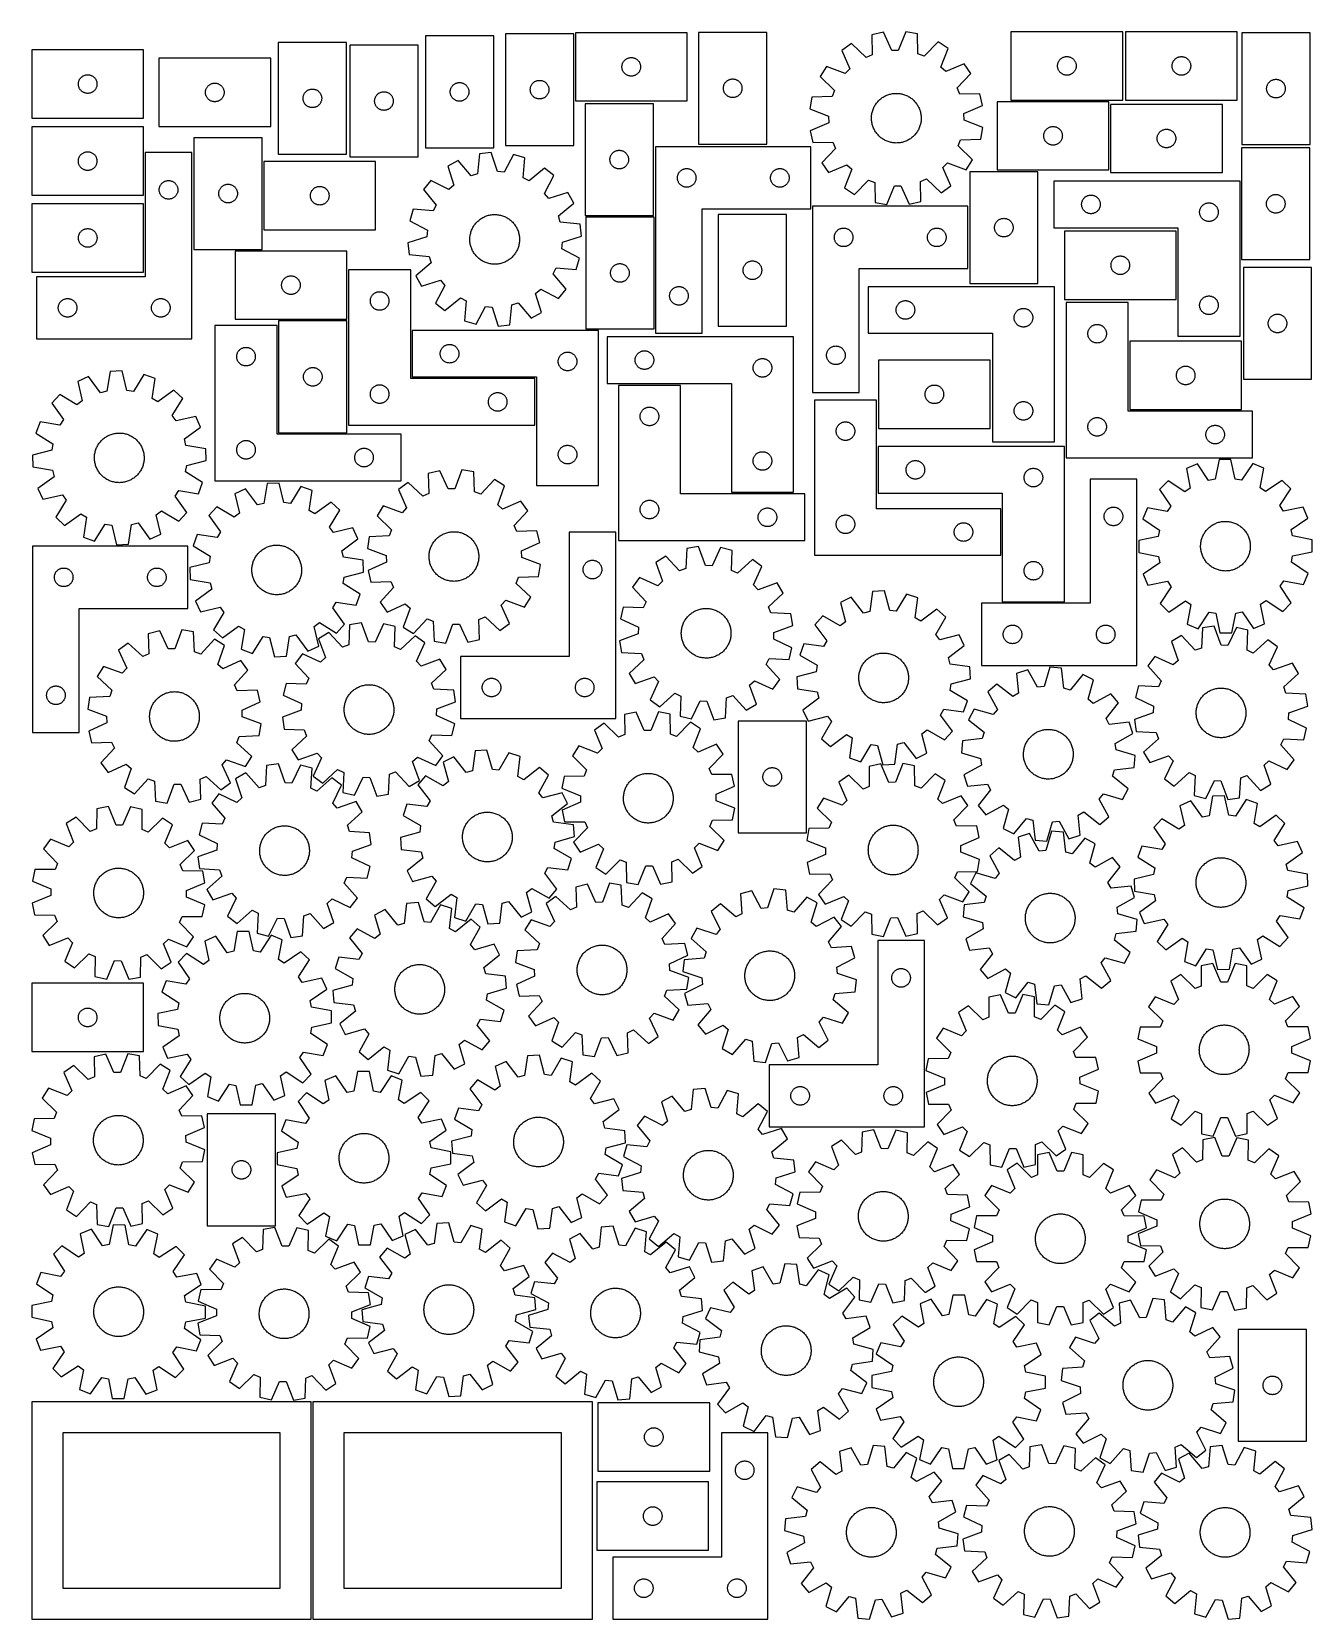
# Model space of a CAD drawing. Header units: millimetres. Extents: x 7 to 1243, y 7 to 1541.
import ezdxf

# ---------------------------------------------------------------- set-up
doc = ezdxf.new("R2010")
doc.units = ezdxf.units.MM
doc.layers.add('CUT', color=7, linetype='CONTINUOUS', true_color=0x000000)

msp = doc.modelspace()

# ---------------------------------------------------------------- linework, layer by layer
at = {"layer": 'CUT'}
for p, q in [((386.762292, 1536.617217), (386.762292, 1428.617217)), ((452.762292, 1536.617217), (386.762292, 1536.617217)), ((452.762292, 1428.617217), (452.762292, 1536.617217)), ((464.080896, 1538.761748), (464.080896, 1430.761748)), ((530.080896, 1538.761748), (464.080896, 1538.761748)), ((530.080896, 1430.761748), (530.080896, 1538.761748)), ((639.656218, 1539.821321), (531.656218, 1539.821321)), ((531.656218, 1539.821321), (531.656218, 1473.821321)), ((639.656218, 1473.821321), (639.656218, 1539.821321)), ((650.610498, 1540.096221), (650.610498, 1432.096221)), ((716.610498, 1540.096221), (650.610498, 1540.096221)), ((716.610498, 1432.096221), (716.610498, 1540.096221)), ((829.375125, 1540.292657), (818.107162, 1537.8191)), ((818.107162, 1537.8191), (818.422898, 1518.445336)), ((837.203274, 1522.568027), (829.375125, 1540.292657)), ((850.754166, 1540.71482), (843.631849, 1522.694969)), ((862.110995, 1538.688026), (850.754166, 1540.71482)), ((862.56034, 1519.3169), (862.110995, 1538.688026)), ((1060.458724, 1540.724397), (952.458724, 1540.724397)), ((952.458724, 1540.724397), (952.458724, 1474.724397)), ((1060.458724, 1474.724397), (1060.458724, 1540.724397)), ((1171.084782, 1540.688267), (1063.084782, 1540.688267)), ((1063.084782, 1540.688267), (1063.084782, 1474.688267)), ((1171.084782, 1474.688267), (1171.084782, 1540.688267)), ((1241.435484, 1539.764681), (1175.435484, 1539.764681)), ((1175.435484, 1539.764681), (1175.435484, 1431.764681)), ((1241.435484, 1431.764681), (1241.435484, 1539.764681)), ((114.52658, 1523.169465), (6.52658, 1523.169465)), ((6.52658, 1523.169465), (6.52658, 1457.169465)), ((114.52658, 1457.169465), (114.52658, 1523.169465)), ((244.6, 1530.373564), (244.6, 1422.373564)), ((310.6, 1530.373564), (244.6, 1530.373564)), ((310.6, 1422.373564), (310.6, 1530.373564)), ((379.730559, 1527.778108), (313.730559, 1527.778108)), ((313.730559, 1527.778108), (313.730559, 1419.778108)), ((379.730559, 1419.778108), (379.730559, 1527.778108)), ((798.517059, 1529.247667), (789.053408, 1522.650336)), ((789.053408, 1522.650336), (796.759128, 1504.872138)), ((812.532248, 1515.867947), (798.517059, 1529.247667)), ((843.631849, 1522.694969), (837.203274, 1522.568027)), ((868.548147, 1516.974071), (862.56034, 1519.3169)), ((882.024208, 1530.896649), (868.548147, 1516.974071)), ((891.74093, 1524.678065), (882.024208, 1530.896649)), ((884.743061, 1506.609522), (891.74093, 1524.678065)), ((237.303311, 1515.092808), (129.303311, 1515.092808)), ((129.303311, 1515.092808), (129.303311, 1449.092808)), ((237.303311, 1449.092808), (237.303311, 1515.092808)), ((576.656218, 1506.821321), (576.675488, 1507.409949)), ((576.675488, 1506.232692), (576.656218, 1506.821321)), ((576.675488, 1507.409949), (576.733215, 1507.996056)), ((576.733215, 1505.646585), (576.675488, 1506.232692)), ((576.733215, 1507.996056), (576.829151, 1508.577133)), ((576.829151, 1505.065508), (576.733215, 1505.646585)), ((576.829151, 1508.577133), (576.962886, 1509.150692)), ((576.962886, 1504.491949), (576.829151, 1505.065508)), ((576.962886, 1509.150692), (577.133847, 1509.714276)), ((577.133847, 1503.928365), (576.962886, 1504.491949)), ((577.133847, 1509.714276), (577.341302, 1510.265471)), ((577.341302, 1503.37717), (577.133847, 1503.928365)), ((577.341302, 1510.265471), (577.584364, 1510.801919)), ((577.584364, 1510.801919), (577.86199, 1511.321321)), ((577.86199, 1511.321321), (578.172992, 1511.821453)), ((578.172992, 1511.821453), (578.516038, 1512.300173)), ((578.516038, 1512.300173), (578.88966, 1512.755433)), ((578.88966, 1512.755433), (579.292257, 1513.185282)), ((579.292257, 1513.185282), (579.722106, 1513.587879)), ((579.722106, 1513.587879), (580.177365, 1513.961501)), ((580.177365, 1513.961501), (580.656086, 1514.304547)), ((580.656086, 1514.304547), (581.156218, 1514.615549)), ((581.156218, 1514.615549), (581.67562, 1514.893175)), ((581.67562, 1514.893175), (582.212067, 1515.136236)), ((582.212067, 1515.136236), (582.763263, 1515.343692)), ((582.763263, 1515.343692), (583.326847, 1515.514653)), ((583.326847, 1515.514653), (583.900405, 1515.648388)), ((583.900405, 1515.648388), (584.481483, 1515.744324)), ((584.481483, 1515.744324), (585.06759, 1515.802051)), ((585.06759, 1515.802051), (585.656218, 1515.821321)), ((585.656218, 1515.821321), (586.244846, 1515.802051)), ((586.244846, 1515.802051), (586.830954, 1515.744324)), ((586.830954, 1515.744324), (587.412031, 1515.648388)), ((587.412031, 1515.648388), (587.98559, 1515.514653)), ((587.98559, 1515.514653), (588.549173, 1515.343692)), ((588.549173, 1515.343692), (589.100369, 1515.136236)), ((589.100369, 1515.136236), (589.636816, 1514.893175)), ((589.636816, 1514.893175), (590.156218, 1514.615549)), ((590.156218, 1514.615549), (590.65635, 1514.304547)), ((590.65635, 1514.304547), (591.135071, 1513.961501)), ((591.135071, 1513.961501), (591.590331, 1513.587879)), ((591.590331, 1513.587879), (592.020179, 1513.185282)), ((592.020179, 1513.185282), (592.422777, 1512.755433)), ((592.422777, 1512.755433), (592.796398, 1512.300173)), ((592.796398, 1512.300173), (593.139445, 1511.821453)), ((593.139445, 1511.821453), (593.450447, 1511.321321)), ((593.450447, 1511.321321), (593.728073, 1510.801919)), ((593.728073, 1510.801919), (593.971134, 1510.265471)), ((593.971134, 1510.265471), (594.178589, 1509.714276)), ((594.178589, 1503.928365), (593.971134, 1503.37717)), ((594.178589, 1509.714276), (594.349551, 1509.150692)), ((594.349551, 1504.491949), (594.178589, 1503.928365)), ((594.349551, 1509.150692), (594.483286, 1508.577133)), ((594.483286, 1505.065508), (594.349551, 1504.491949)), ((594.483286, 1508.577133), (594.579222, 1507.996056)), ((594.579222, 1505.646585), (594.483286, 1505.065508)), ((594.579222, 1507.996056), (594.636949, 1507.409949)), ((594.636949, 1506.232692), (594.579222, 1505.646585)), ((594.636949, 1507.409949), (594.656218, 1506.821321)), ((594.656218, 1506.821321), (594.636949, 1506.232692)), ((774.234658, 1507.234556), (768.016074, 1497.517835)), ((792.303201, 1500.236688), (774.234658, 1507.234556)), ((796.759128, 1504.872138), (792.303201, 1500.236688)), ((818.422898, 1518.445336), (812.532248, 1515.867947)), ((889.378512, 1502.153595), (884.743061, 1506.609522)), ((907.156709, 1509.859315), (889.378512, 1502.153595)), ((913.75404, 1500.395664), (907.156709, 1509.859315)), ((997.458724, 1507.724397), (997.477993, 1508.313025)), ((997.477993, 1507.135769), (997.458724, 1507.724397)), ((997.477993, 1508.313025), (997.53572, 1508.899132)), ((997.53572, 1506.549661), (997.477993, 1507.135769)), ((997.53572, 1508.899132), (997.631656, 1509.48021)), ((997.631656, 1505.968584), (997.53572, 1506.549661)), ((997.631656, 1509.48021), (997.765391, 1510.053768)), ((997.765391, 1505.395025), (997.631656, 1505.968584)), ((997.765391, 1510.053768), (997.936353, 1510.617352)), ((997.936353, 1504.831442), (997.765391, 1505.395025)), ((997.936353, 1510.617352), (998.143808, 1511.168548)), ((998.143808, 1504.280246), (997.936353, 1504.831442)), ((998.143808, 1511.168548), (998.386869, 1511.704995)), ((998.386869, 1503.743798), (998.143808, 1504.280246)), ((998.386869, 1511.704995), (998.664495, 1512.224397)), ((998.664495, 1503.224397), (998.386869, 1503.743798)), ((998.664495, 1512.224397), (998.975497, 1512.724529)), ((998.975497, 1512.724529), (999.318544, 1513.20325)), ((999.318544, 1513.20325), (999.692166, 1513.658509)), ((999.692166, 1513.658509), (1000.094763, 1514.088358)), ((1000.094763, 1514.088358), (1000.524611, 1514.490955)), ((1000.524611, 1514.490955), (1000.979871, 1514.864577)), ((1000.979871, 1514.864577), (1001.458592, 1515.207623)), ((1001.458592, 1515.207623), (1001.958724, 1515.518625)), ((1001.958724, 1515.518625), (1002.478126, 1515.796251)), ((1002.478126, 1515.796251), (1003.014573, 1516.039313)), ((1003.014573, 1516.039313), (1003.565769, 1516.246768)), ((1003.565769, 1516.246768), (1004.129352, 1516.417729)), ((1004.129352, 1516.417729), (1004.702911, 1516.551464)), ((1004.702911, 1516.551464), (1005.283988, 1516.6474)), ((1005.283988, 1516.6474), (1005.870096, 1516.705127)), ((1005.870096, 1516.705127), (1006.458724, 1516.724397)), ((1006.458724, 1516.724397), (1007.047352, 1516.705127)), ((1007.047352, 1516.705127), (1007.633459, 1516.6474)), ((1007.633459, 1516.6474), (1008.214537, 1516.551464)), ((1008.214537, 1516.551464), (1008.788095, 1516.417729)), ((1008.788095, 1516.417729), (1009.351679, 1516.246768)), ((1009.351679, 1516.246768), (1009.902875, 1516.039313)), ((1009.902875, 1516.039313), (1010.439322, 1515.796251)), ((1010.439322, 1515.796251), (1010.958724, 1515.518625)), ((1010.958724, 1515.518625), (1011.458856, 1515.207623)), ((1011.458856, 1515.207623), (1011.937577, 1514.864577)), ((1011.937577, 1514.864577), (1012.392836, 1514.490955)), ((1012.392836, 1514.490955), (1012.822685, 1514.088358)), ((1012.822685, 1514.088358), (1013.225282, 1513.658509)), ((1013.225282, 1513.658509), (1013.598904, 1513.20325)), ((1013.598904, 1513.20325), (1013.94195, 1512.724529)), ((1013.94195, 1512.724529), (1014.252952, 1512.224397)), ((1014.252952, 1512.224397), (1014.530578, 1511.704995)), ((1014.530578, 1503.743798), (1014.252952, 1503.224397)), ((1014.530578, 1511.704995), (1014.77364, 1511.168548)), ((1014.77364, 1504.280246), (1014.530578, 1503.743798)), ((1014.77364, 1511.168548), (1014.981095, 1510.617352)), ((1014.981095, 1504.831442), (1014.77364, 1504.280246)), ((1014.981095, 1510.617352), (1015.152056, 1510.053768)), ((1015.152056, 1505.395025), (1014.981095, 1504.831442)), ((1015.152056, 1510.053768), (1015.285791, 1509.48021)), ((1015.285791, 1505.968584), (1015.152056, 1505.395025)), ((1015.285791, 1509.48021), (1015.381728, 1508.899132)), ((1015.381728, 1506.549661), (1015.285791, 1505.968584)), ((1015.381728, 1508.899132), (1015.439454, 1508.313025)), ((1015.439454, 1507.135769), (1015.381728, 1506.549661)), ((1015.439454, 1508.313025), (1015.458724, 1507.724397)), ((1015.458724, 1507.724397), (1015.439454, 1507.135769)), ((1108.084782, 1507.688267), (1108.104052, 1508.276895)), ((1108.104052, 1507.099639), (1108.084782, 1507.688267)), ((1108.104052, 1508.276895), (1108.161779, 1508.863003)), ((1108.161779, 1506.513531), (1108.104052, 1507.099639)), ((1108.161779, 1508.863003), (1108.257715, 1509.44408)), ((1108.257715, 1505.932454), (1108.161779, 1506.513531)), ((1108.257715, 1509.44408), (1108.39145, 1510.017638)), ((1108.39145, 1505.358895), (1108.257715, 1505.932454)), ((1108.39145, 1510.017638), (1108.562411, 1510.581222)), ((1108.562411, 1504.795312), (1108.39145, 1505.358895)), ((1108.562411, 1510.581222), (1108.769867, 1511.132418)), ((1108.769867, 1504.244116), (1108.562411, 1504.795312)), ((1108.769867, 1511.132418), (1109.012928, 1511.668865)), ((1109.012928, 1503.707669), (1108.769867, 1504.244116)), ((1109.012928, 1511.668865), (1109.290554, 1512.188267)), ((1109.290554, 1503.188267), (1109.012928, 1503.707669)), ((1109.290554, 1512.188267), (1109.601556, 1512.688399)), ((1109.601556, 1512.688399), (1109.944602, 1513.16712)), ((1109.944602, 1513.16712), (1110.318224, 1513.622379)), ((1110.318224, 1513.622379), (1110.720821, 1514.052228)), ((1110.720821, 1514.052228), (1111.15067, 1514.454825)), ((1111.15067, 1514.454825), (1111.60593, 1514.828447)), ((1111.60593, 1514.828447), (1112.08465, 1515.171493)), ((1112.08465, 1515.171493), (1112.584782, 1515.482496)), ((1112.584782, 1515.482496), (1113.104184, 1515.760122)), ((1113.104184, 1515.760122), (1113.640632, 1516.003183)), ((1113.640632, 1516.003183), (1114.191827, 1516.210638)), ((1114.191827, 1516.210638), (1114.755411, 1516.381599)), ((1114.755411, 1516.381599), (1115.32897, 1516.515334)), ((1115.32897, 1516.515334), (1115.910047, 1516.611271)), ((1115.910047, 1516.611271), (1116.496154, 1516.668997)), ((1116.496154, 1516.668997), (1117.084782, 1516.688267)), ((1117.084782, 1516.688267), (1117.673411, 1516.668997)), ((1117.673411, 1516.668997), (1118.259518, 1516.611271)), ((1118.259518, 1516.611271), (1118.840595, 1516.515334)), ((1118.840595, 1516.515334), (1119.414154, 1516.381599)), ((1119.414154, 1516.381599), (1119.977738, 1516.210638)), ((1119.977738, 1516.210638), (1120.528933, 1516.003183)), ((1120.528933, 1516.003183), (1121.065381, 1515.760122)), ((1121.065381, 1515.760122), (1121.584782, 1515.482496)), ((1121.584782, 1515.482496), (1122.084915, 1515.171493)), ((1122.084915, 1515.171493), (1122.563635, 1514.828447)), ((1122.563635, 1514.828447), (1123.018895, 1514.454825)), ((1123.018895, 1514.454825), (1123.448743, 1514.052228)), ((1123.448743, 1514.052228), (1123.851341, 1513.622379)), ((1123.851341, 1513.622379), (1124.224962, 1513.16712)), ((1124.224962, 1513.16712), (1124.568009, 1512.688399)), ((1124.568009, 1512.688399), (1124.879011, 1512.188267)), ((1124.879011, 1512.188267), (1125.156637, 1511.668865)), ((1125.156637, 1503.707669), (1124.879011, 1503.188267)), ((1125.156637, 1511.668865), (1125.399698, 1511.132418)), ((1125.399698, 1504.244116), (1125.156637, 1503.707669)), ((1125.399698, 1511.132418), (1125.607154, 1510.581222)), ((1125.607154, 1504.795312), (1125.399698, 1504.244116)), ((1125.607154, 1510.581222), (1125.778115, 1510.017638)), ((1125.778115, 1505.358895), (1125.607154, 1504.795312)), ((1125.778115, 1510.017638), (1125.91185, 1509.44408)), ((1125.91185, 1505.932454), (1125.778115, 1505.358895)), ((1125.91185, 1509.44408), (1126.007786, 1508.863003)), ((1126.007786, 1506.513531), (1125.91185, 1505.932454)), ((1126.007786, 1508.863003), (1126.065513, 1508.276895)), ((1126.065513, 1507.099639), (1126.007786, 1506.513531)), ((1126.065513, 1508.276895), (1126.084782, 1507.688267)), ((1126.084782, 1507.688267), (1126.065513, 1507.099639)), ((51.52658, 1490.169465), (51.545849, 1490.758093)), ((51.545849, 1489.580837), (51.52658, 1490.169465)), ((51.545849, 1490.758093), (51.603576, 1491.344201)), ((51.603576, 1488.994729), (51.545849, 1489.580837)), ((51.603576, 1491.344201), (51.699512, 1491.925278)), ((51.699512, 1488.413652), (51.603576, 1488.994729)), ((51.699512, 1491.925278), (51.833247, 1492.498836)), ((51.833247, 1487.840094), (51.699512, 1488.413652)), ((51.833247, 1492.498836), (52.004208, 1493.06242)), ((52.004208, 1493.06242), (52.211664, 1493.613616)), ((52.211664, 1493.613616), (52.454725, 1494.150063)), ((52.454725, 1494.150063), (52.732351, 1494.669465)), ((52.732351, 1494.669465), (53.043353, 1495.169597)), ((53.043353, 1495.169597), (53.3864, 1495.648318)), ((53.3864, 1495.648318), (53.760021, 1496.103577)), ((53.760021, 1496.103577), (54.162619, 1496.533426)), ((54.162619, 1496.533426), (54.592467, 1496.936023)), ((54.592467, 1496.936023), (55.047727, 1497.309645)), ((55.047727, 1497.309645), (55.526448, 1497.652692)), ((55.526448, 1497.652692), (56.02658, 1497.963694)), ((56.02658, 1497.963694), (56.545981, 1498.24132)), ((56.545981, 1498.24132), (57.082429, 1498.484381)), ((57.082429, 1498.484381), (57.633624, 1498.691836)), ((57.633624, 1498.691836), (58.197208, 1498.862798)), ((58.197208, 1498.862798), (58.770767, 1498.996533)), ((58.770767, 1498.996533), (59.351844, 1499.092469)), ((59.351844, 1499.092469), (59.937951, 1499.150195)), ((59.937951, 1499.150195), (60.52658, 1499.169465)), ((60.52658, 1499.169465), (61.115208, 1499.150195)), ((61.115208, 1499.150195), (61.701315, 1499.092469)), ((61.701315, 1499.092469), (62.282393, 1498.996533)), ((62.282393, 1498.996533), (62.855951, 1498.862798)), ((62.855951, 1498.862798), (63.419535, 1498.691836)), ((63.419535, 1498.691836), (63.97073, 1498.484381)), ((63.97073, 1498.484381), (64.507178, 1498.24132)), ((64.507178, 1498.24132), (65.02658, 1497.963694)), ((65.02658, 1497.963694), (65.526712, 1497.652692)), ((65.526712, 1497.652692), (66.005432, 1497.309645)), ((66.005432, 1497.309645), (66.460692, 1496.936023)), ((66.460692, 1496.936023), (66.890541, 1496.533426)), ((66.890541, 1496.533426), (67.293138, 1496.103577)), ((67.293138, 1496.103577), (67.66676, 1495.648318)), ((67.66676, 1495.648318), (68.009806, 1495.169597)), ((68.009806, 1495.169597), (68.320808, 1494.669465)), ((68.320808, 1494.669465), (68.598434, 1494.150063)), ((68.598434, 1494.150063), (68.841495, 1493.613616)), ((68.841495, 1493.613616), (69.048951, 1493.06242)), ((69.048951, 1493.06242), (69.219912, 1492.498836)), ((69.219912, 1492.498836), (69.353647, 1491.925278)), ((69.353647, 1488.413652), (69.219912, 1487.840094)), ((69.353647, 1491.925278), (69.449583, 1491.344201)), ((69.449583, 1488.994729), (69.353647, 1488.413652)), ((69.449583, 1491.344201), (69.50731, 1490.758093)), ((69.50731, 1489.580837), (69.449583, 1488.994729)), ((69.50731, 1490.758093), (69.52658, 1490.169465)), ((69.52658, 1490.169465), (69.50731, 1489.580837)), ((176.536753, 1488.02692), (176.93935, 1488.456769)), ((176.93935, 1488.456769), (177.369199, 1488.859366)), ((177.369199, 1488.859366), (177.824458, 1489.232988)), ((177.824458, 1489.232988), (178.303179, 1489.576034)), ((178.303179, 1489.576034), (178.803311, 1489.887037)), ((178.803311, 1489.887037), (179.322713, 1490.164663)), ((179.322713, 1490.164663), (179.85916, 1490.407724)), ((179.85916, 1490.407724), (180.410356, 1490.615179)), ((180.410356, 1490.615179), (180.97394, 1490.78614)), ((180.97394, 1490.78614), (181.547498, 1490.919875)), ((181.547498, 1490.919875), (182.128575, 1491.015812)), ((182.128575, 1491.015812), (182.714683, 1491.073538)), ((182.714683, 1491.073538), (183.303311, 1491.092808)), ((183.303311, 1491.092808), (183.891939, 1491.073538)), ((183.891939, 1491.073538), (184.478047, 1491.015812)), ((184.478047, 1491.015812), (185.059124, 1490.919875)), ((185.059124, 1490.919875), (185.632683, 1490.78614)), ((185.632683, 1490.78614), (186.196266, 1490.615179)), ((186.196266, 1490.615179), (186.747462, 1490.407724)), ((186.747462, 1490.407724), (187.283909, 1490.164663)), ((187.283909, 1490.164663), (187.803311, 1489.887037)), ((187.803311, 1489.887037), (188.303443, 1489.576034)), ((188.303443, 1489.576034), (188.782164, 1489.232988)), ((188.782164, 1489.232988), (189.237424, 1488.859366)), ((189.237424, 1488.859366), (189.667272, 1488.456769)), ((189.667272, 1488.456769), (190.069869, 1488.02692)), ((412.622112, 1488.09607), (412.995734, 1488.551329)), ((412.995734, 1488.551329), (413.398331, 1488.981178)), ((413.398331, 1488.981178), (413.82818, 1489.383775)), ((413.82818, 1489.383775), (414.283439, 1489.757397)), ((414.283439, 1489.757397), (414.76216, 1490.100443)), ((414.76216, 1490.100443), (415.262292, 1490.411445)), ((415.262292, 1490.411445), (415.781694, 1490.689071)), ((415.781694, 1490.689071), (416.318141, 1490.932133)), ((416.318141, 1490.932133), (416.869337, 1491.139588)), ((416.869337, 1491.139588), (417.432921, 1491.310549)), ((417.432921, 1491.310549), (418.006479, 1491.444284)), ((418.006479, 1491.444284), (418.587557, 1491.54022)), ((418.587557, 1491.54022), (419.173664, 1491.597947)), ((419.173664, 1491.597947), (419.762292, 1491.617217)), ((419.762292, 1491.617217), (420.35092, 1491.597947)), ((420.35092, 1491.597947), (420.937028, 1491.54022)), ((420.937028, 1491.54022), (421.518105, 1491.444284)), ((421.518105, 1491.444284), (422.091664, 1491.310549)), ((422.091664, 1491.310549), (422.655247, 1491.139588)), ((422.655247, 1491.139588), (423.206443, 1490.932133)), ((423.206443, 1490.932133), (423.74289, 1490.689071)), ((423.74289, 1490.689071), (424.262292, 1490.411445)), ((424.262292, 1490.411445), (424.762424, 1490.100443)), ((424.762424, 1490.100443), (425.241145, 1489.757397)), ((425.241145, 1489.757397), (425.696405, 1489.383775)), ((425.696405, 1489.383775), (426.126253, 1488.981178)), ((426.126253, 1488.981178), (426.528851, 1488.551329)), ((426.528851, 1488.551329), (426.902472, 1488.09607)), ((488.558525, 1487.654703), (488.76598, 1488.205899)), ((488.76598, 1488.205899), (489.009041, 1488.742346)), ((489.009041, 1488.742346), (489.286667, 1489.261748)), ((489.286667, 1489.261748), (489.597669, 1489.76188)), ((489.597669, 1489.76188), (489.940716, 1490.240601)), ((489.940716, 1490.240601), (490.314338, 1490.69586)), ((490.314338, 1490.69586), (490.716935, 1491.125709)), ((490.716935, 1491.125709), (491.146783, 1491.528306)), ((491.146783, 1491.528306), (491.602043, 1491.901928)), ((491.602043, 1491.901928), (492.080764, 1492.244974)), ((492.080764, 1492.244974), (492.580896, 1492.555977)), ((492.580896, 1492.555977), (493.100298, 1492.833603)), ((493.100298, 1492.833603), (493.636745, 1493.076664)), ((493.636745, 1493.076664), (494.187941, 1493.284119)), ((494.187941, 1493.284119), (494.751524, 1493.45508)), ((494.751524, 1493.45508), (495.325083, 1493.588816)), ((495.325083, 1493.588816), (495.90616, 1493.684752)), ((495.90616, 1493.684752), (496.492268, 1493.742478)), ((496.492268, 1493.742478), (497.080896, 1493.761748)), ((497.080896, 1493.761748), (497.669524, 1493.742478)), ((497.669524, 1493.742478), (498.255632, 1493.684752)), ((498.255632, 1493.684752), (498.836709, 1493.588816)), ((498.836709, 1493.588816), (499.410267, 1493.45508)), ((499.410267, 1493.45508), (499.973851, 1493.284119)), ((499.973851, 1493.284119), (500.525047, 1493.076664)), ((500.525047, 1493.076664), (501.061494, 1492.833603)), ((501.061494, 1492.833603), (501.580896, 1492.555977)), ((501.580896, 1492.555977), (502.081028, 1492.244974)), ((502.081028, 1492.244974), (502.559749, 1491.901928)), ((502.559749, 1491.901928), (503.015008, 1491.528306)), ((503.015008, 1491.528306), (503.444857, 1491.125709)), ((503.444857, 1491.125709), (503.847454, 1490.69586)), ((503.847454, 1490.69586), (504.221076, 1490.240601)), ((504.221076, 1490.240601), (504.564122, 1489.76188)), ((504.564122, 1489.76188), (504.875124, 1489.261748)), ((504.875124, 1489.261748), (505.15275, 1488.742346)), ((505.15275, 1488.742346), (505.395812, 1488.205899)), ((505.395812, 1488.205899), (505.603267, 1487.654703)), ((577.584364, 1502.840722), (577.341302, 1503.37717)), ((577.86199, 1502.321321), (577.584364, 1502.840722)), ((578.172992, 1501.821188), (577.86199, 1502.321321)), ((578.516038, 1501.342468), (578.172992, 1501.821188)), ((578.88966, 1500.887208), (578.516038, 1501.342468)), ((579.292257, 1500.45736), (578.88966, 1500.887208)), ((579.722106, 1500.054762), (579.292257, 1500.45736)), ((580.177365, 1499.68114), (579.722106, 1500.054762)), ((580.656086, 1499.338094), (580.177365, 1499.68114)), ((581.156218, 1499.027092), (580.656086, 1499.338094)), ((581.67562, 1498.749466), (581.156218, 1499.027092)), ((582.212067, 1498.506405), (581.67562, 1498.749466)), ((582.763263, 1498.298949), (582.212067, 1498.506405)), ((583.326847, 1498.127988), (582.763263, 1498.298949)), ((583.900405, 1497.994253), (583.326847, 1498.127988)), ((584.481483, 1497.898317), (583.900405, 1497.994253)), ((585.06759, 1497.84059), (584.481483, 1497.898317)), ((585.656218, 1497.821321), (585.06759, 1497.84059)), ((586.244846, 1497.84059), (585.656218, 1497.821321)), ((586.830954, 1497.898317), (586.244846, 1497.84059)), ((587.412031, 1497.994253), (586.830954, 1497.898317)), ((587.98559, 1498.127988), (587.412031, 1497.994253)), ((588.549173, 1498.298949), (587.98559, 1498.127988)), ((589.100369, 1498.506405), (588.549173, 1498.298949)), ((589.636816, 1498.749466), (589.100369, 1498.506405)), ((590.156218, 1499.027092), (589.636816, 1498.749466)), ((590.65635, 1499.338094), (590.156218, 1499.027092)), ((591.135071, 1499.68114), (590.65635, 1499.338094)), ((591.590331, 1500.054762), (591.135071, 1499.68114)), ((592.020179, 1500.45736), (591.590331, 1500.054762)), ((592.422777, 1500.887208), (592.020179, 1500.45736)), ((592.796398, 1501.342468), (592.422777, 1500.887208)), ((593.139445, 1501.821188), (592.796398, 1501.342468)), ((593.450447, 1502.321321), (593.139445, 1501.821188)), ((593.728073, 1502.840722), (593.450447, 1502.321321)), ((593.971134, 1503.37717), (593.728073, 1502.840722)), ((674.78343, 1487.852034), (674.917165, 1488.425592)), ((674.917165, 1488.425592), (675.088127, 1488.989176)), ((675.088127, 1488.989176), (675.295582, 1489.540372)), ((675.295582, 1489.540372), (675.538643, 1490.076819)), ((675.538643, 1490.076819), (675.816269, 1490.596221)), ((675.816269, 1490.596221), (676.127271, 1491.096353)), ((676.127271, 1491.096353), (676.470318, 1491.575074)), ((676.470318, 1491.575074), (676.84394, 1492.030333)), ((676.84394, 1492.030333), (677.246537, 1492.460182)), ((677.246537, 1492.460182), (677.676385, 1492.862779)), ((677.676385, 1492.862779), (678.131645, 1493.236401)), ((678.131645, 1493.236401), (678.610366, 1493.579447)), ((678.610366, 1493.579447), (679.110498, 1493.890449)), ((679.110498, 1493.890449), (679.6299, 1494.168075)), ((679.6299, 1494.168075), (680.166347, 1494.411136)), ((680.166347, 1494.411136), (680.717543, 1494.618592)), ((680.717543, 1494.618592), (681.281126, 1494.789553)), ((681.281126, 1494.789553), (681.854685, 1494.923288)), ((681.854685, 1494.923288), (682.435762, 1495.019224)), ((682.435762, 1495.019224), (683.02187, 1495.076951)), ((683.02187, 1495.076951), (683.610498, 1495.096221)), ((683.610498, 1495.096221), (684.199126, 1495.076951)), ((684.199126, 1495.076951), (684.785234, 1495.019224)), ((684.785234, 1495.019224), (685.366311, 1494.923288)), ((685.366311, 1494.923288), (685.939869, 1494.789553)), ((685.939869, 1494.789553), (686.503453, 1494.618592)), ((686.503453, 1494.618592), (687.054649, 1494.411136)), ((687.054649, 1494.411136), (687.591096, 1494.168075)), ((687.591096, 1494.168075), (688.110498, 1493.890449)), ((688.110498, 1493.890449), (688.61063, 1493.579447)), ((688.61063, 1493.579447), (689.089351, 1493.236401)), ((689.089351, 1493.236401), (689.54461, 1492.862779)), ((689.54461, 1492.862779), (689.974459, 1492.460182)), ((689.974459, 1492.460182), (690.377056, 1492.030333)), ((690.377056, 1492.030333), (690.750678, 1491.575074)), ((690.750678, 1491.575074), (691.093724, 1491.096353)), ((691.093724, 1491.096353), (691.404726, 1490.596221)), ((691.404726, 1490.596221), (691.682353, 1490.076819)), ((691.682353, 1490.076819), (691.925414, 1489.540372)), ((691.925414, 1489.540372), (692.132869, 1488.989176)), ((692.132869, 1488.989176), (692.30383, 1488.425592)), ((692.30383, 1488.425592), (692.437565, 1487.852034)), ((768.016074, 1497.517835), (781.938652, 1484.041773)), ((900.374321, 1486.380475), (913.75404, 1500.395664)), ((998.975497, 1502.724265), (998.664495, 1503.224397)), ((999.318544, 1502.245544), (998.975497, 1502.724265)), ((999.692166, 1501.790284), (999.318544, 1502.245544)), ((1000.094763, 1501.360436), (999.692166, 1501.790284)), ((1000.524611, 1500.957838), (1000.094763, 1501.360436)), ((1000.979871, 1500.584217), (1000.524611, 1500.957838)), ((1001.458592, 1500.24117), (1000.979871, 1500.584217)), ((1001.958724, 1499.930168), (1001.458592, 1500.24117)), ((1002.478126, 1499.652542), (1001.958724, 1499.930168)), ((1003.014573, 1499.409481), (1002.478126, 1499.652542)), ((1003.565769, 1499.202026), (1003.014573, 1499.409481)), ((1004.129352, 1499.031064), (1003.565769, 1499.202026)), ((1004.702911, 1498.897329), (1004.129352, 1499.031064)), ((1005.283988, 1498.801393), (1004.702911, 1498.897329)), ((1005.870096, 1498.743666), (1005.283988, 1498.801393)), ((1006.458724, 1498.724397), (1005.870096, 1498.743666)), ((1007.047352, 1498.743666), (1006.458724, 1498.724397)), ((1007.633459, 1498.801393), (1007.047352, 1498.743666)), ((1008.214537, 1498.897329), (1007.633459, 1498.801393)), ((1008.788095, 1499.031064), (1008.214537, 1498.897329)), ((1009.351679, 1499.202026), (1008.788095, 1499.031064)), ((1009.902875, 1499.409481), (1009.351679, 1499.202026)), ((1010.439322, 1499.652542), (1009.902875, 1499.409481)), ((1010.958724, 1499.930168), (1010.439322, 1499.652542)), ((1011.458856, 1500.24117), (1010.958724, 1499.930168)), ((1011.937577, 1500.584217), (1011.458856, 1500.24117)), ((1012.392836, 1500.957838), (1011.937577, 1500.584217)), ((1012.822685, 1501.360436), (1012.392836, 1500.957838)), ((1013.225282, 1501.790284), (1012.822685, 1501.360436)), ((1013.598904, 1502.245544), (1013.225282, 1501.790284)), ((1013.94195, 1502.724265), (1013.598904, 1502.245544)), ((1014.252952, 1503.224397), (1013.94195, 1502.724265)), ((1109.601556, 1502.688135), (1109.290554, 1503.188267)), ((1109.944602, 1502.209414), (1109.601556, 1502.688135)), ((1110.318224, 1501.754155), (1109.944602, 1502.209414)), ((1110.720821, 1501.324306), (1110.318224, 1501.754155)), ((1111.15067, 1500.921709), (1110.720821, 1501.324306)), ((1111.60593, 1500.548087), (1111.15067, 1500.921709)), ((1112.08465, 1500.20504), (1111.60593, 1500.548087)), ((1112.584782, 1499.894038), (1112.08465, 1500.20504)), ((1113.104184, 1499.616412), (1112.584782, 1499.894038)), ((1113.640632, 1499.373351), (1113.104184, 1499.616412)), ((1114.191827, 1499.165896), (1113.640632, 1499.373351)), ((1114.755411, 1498.994934), (1114.191827, 1499.165896)), ((1115.32897, 1498.861199), (1114.755411, 1498.994934)), ((1115.910047, 1498.765263), (1115.32897, 1498.861199)), ((1116.496154, 1498.707537), (1115.910047, 1498.765263)), ((1117.084782, 1498.688267), (1116.496154, 1498.707537)), ((1117.673411, 1498.707537), (1117.084782, 1498.688267)), ((1118.259518, 1498.765263), (1117.673411, 1498.707537)), ((1118.840595, 1498.861199), (1118.259518, 1498.765263)), ((1119.414154, 1498.994934), (1118.840595, 1498.861199)), ((1119.977738, 1499.165896), (1119.414154, 1498.994934)), ((1120.528933, 1499.373351), (1119.977738, 1499.165896)), ((1121.065381, 1499.616412), (1120.528933, 1499.373351)), ((1121.584782, 1499.894038), (1121.065381, 1499.616412)), ((1122.084915, 1500.20504), (1121.584782, 1499.894038)), ((1122.563635, 1500.548087), (1122.084915, 1500.20504)), ((1123.018895, 1500.921709), (1122.563635, 1500.548087)), ((1123.448743, 1501.324306), (1123.018895, 1500.921709)), ((1123.851341, 1501.754155), (1123.448743, 1501.324306)), ((1124.224962, 1502.209414), (1123.851341, 1501.754155)), ((1124.568009, 1502.688135), (1124.224962, 1502.209414)), ((1124.879011, 1503.188267), (1124.568009, 1502.688135)), ((1199.742152, 1488.094052), (1199.913113, 1488.657636)), ((1199.913113, 1488.657636), (1200.120568, 1489.208831)), ((1200.120568, 1489.208831), (1200.36363, 1489.745279)), ((1200.36363, 1489.745279), (1200.641256, 1490.264681)), ((1200.641256, 1490.264681), (1200.952258, 1490.764813)), ((1200.952258, 1490.764813), (1201.295304, 1491.243533)), ((1201.295304, 1491.243533), (1201.668926, 1491.698793)), ((1201.668926, 1491.698793), (1202.071523, 1492.128642)), ((1202.071523, 1492.128642), (1202.501372, 1492.531239)), ((1202.501372, 1492.531239), (1202.956631, 1492.904861)), ((1202.956631, 1492.904861), (1203.435352, 1493.247907)), ((1203.435352, 1493.247907), (1203.935484, 1493.558909)), ((1203.935484, 1493.558909), (1204.454886, 1493.836535)), ((1204.454886, 1493.836535), (1204.991333, 1494.079596)), ((1204.991333, 1494.079596), (1205.542529, 1494.287052)), ((1205.542529, 1494.287052), (1206.106113, 1494.458013)), ((1206.106113, 1494.458013), (1206.679671, 1494.591748)), ((1206.679671, 1494.591748), (1207.260749, 1494.687684)), ((1207.260749, 1494.687684), (1207.846856, 1494.745411)), ((1207.846856, 1494.745411), (1208.435484, 1494.764681)), ((1208.435484, 1494.764681), (1209.024112, 1494.745411)), ((1209.024112, 1494.745411), (1209.61022, 1494.687684)), ((1209.61022, 1494.687684), (1210.191297, 1494.591748)), ((1210.191297, 1494.591748), (1210.764856, 1494.458013)), ((1210.764856, 1494.458013), (1211.328439, 1494.287052)), ((1211.328439, 1494.287052), (1211.879635, 1494.079596)), ((1211.879635, 1494.079596), (1212.416082, 1493.836535)), ((1212.416082, 1493.836535), (1212.935484, 1493.558909)), ((1212.935484, 1493.558909), (1213.435616, 1493.247907)), ((1213.435616, 1493.247907), (1213.914337, 1492.904861)), ((1213.914337, 1492.904861), (1214.369597, 1492.531239)), ((1214.369597, 1492.531239), (1214.799445, 1492.128642)), ((1214.799445, 1492.128642), (1215.202043, 1491.698793)), ((1215.202043, 1491.698793), (1215.575664, 1491.243533)), ((1215.575664, 1491.243533), (1215.918711, 1490.764813)), ((1215.918711, 1490.764813), (1216.229713, 1490.264681)), ((1216.229713, 1490.264681), (1216.507339, 1489.745279)), ((1216.507339, 1489.745279), (1216.7504, 1489.208831)), ((1216.7504, 1489.208831), (1216.957855, 1488.657636)), ((1216.957855, 1488.657636), (1217.128817, 1488.094052)), ((52.004208, 1487.27651), (51.833247, 1487.840094)), ((52.211664, 1486.725314), (52.004208, 1487.27651)), ((52.454725, 1486.188867), (52.211664, 1486.725314)), ((52.732351, 1485.669465), (52.454725, 1486.188867)), ((53.043353, 1485.169333), (52.732351, 1485.669465)), ((53.3864, 1484.690612), (53.043353, 1485.169333)), ((53.760021, 1484.235353), (53.3864, 1484.690612)), ((54.162619, 1483.805504), (53.760021, 1484.235353)), ((54.592467, 1483.402907), (54.162619, 1483.805504)), ((55.047727, 1483.029285), (54.592467, 1483.402907)), ((55.526448, 1482.686239), (55.047727, 1483.029285)), ((56.02658, 1482.375236), (55.526448, 1482.686239)), ((56.545981, 1482.09761), (56.02658, 1482.375236)), ((57.082429, 1481.854549), (56.545981, 1482.09761)), ((57.633624, 1481.647094), (57.082429, 1481.854549)), ((58.197208, 1481.476133), (57.633624, 1481.647094)), ((58.770767, 1481.342398), (58.197208, 1481.476133)), ((59.351844, 1481.246461), (58.770767, 1481.342398)), ((59.937951, 1481.188735), (59.351844, 1481.246461)), ((60.52658, 1481.169465), (59.937951, 1481.188735)), ((61.115208, 1481.188735), (60.52658, 1481.169465)), ((61.701315, 1481.246461), (61.115208, 1481.188735)), ((62.282393, 1481.342398), (61.701315, 1481.246461)), ((62.855951, 1481.476133), (62.282393, 1481.342398)), ((63.419535, 1481.647094), (62.855951, 1481.476133)), ((63.97073, 1481.854549), (63.419535, 1481.647094)), ((64.507178, 1482.09761), (63.97073, 1481.854549)), ((65.02658, 1482.375236), (64.507178, 1482.09761)), ((65.526712, 1482.686239), (65.02658, 1482.375236)), ((66.005432, 1483.029285), (65.526712, 1482.686239)), ((66.460692, 1483.402907), (66.005432, 1483.029285)), ((66.890541, 1483.805504), (66.460692, 1483.402907)), ((67.293138, 1484.235353), (66.890541, 1483.805504)), ((67.66676, 1484.690612), (67.293138, 1484.235353)), ((68.009806, 1485.169333), (67.66676, 1484.690612)), ((68.320808, 1485.669465), (68.009806, 1485.169333)), ((68.598434, 1486.188867), (68.320808, 1485.669465)), ((68.841495, 1486.725314), (68.598434, 1486.188867)), ((69.048951, 1487.27651), (68.841495, 1486.725314)), ((69.219912, 1487.840094), (69.048951, 1487.27651)), ((174.303311, 1482.092808), (174.322581, 1482.681436)), ((174.322581, 1481.50418), (174.303311, 1482.092808)), ((174.322581, 1482.681436), (174.380307, 1483.267544)), ((174.380307, 1480.918072), (174.322581, 1481.50418)), ((174.380307, 1483.267544), (174.476244, 1483.848621)), ((174.476244, 1480.336995), (174.380307, 1480.918072)), ((174.476244, 1483.848621), (174.609979, 1484.422179)), ((174.609979, 1479.763437), (174.476244, 1480.336995)), ((174.609979, 1484.422179), (174.78094, 1484.985763)), ((174.78094, 1479.199853), (174.609979, 1479.763437)), ((174.78094, 1484.985763), (174.988395, 1485.536959)), ((174.988395, 1478.648657), (174.78094, 1479.199853)), ((174.988395, 1485.536959), (175.231456, 1486.073406)), ((175.231456, 1478.11221), (174.988395, 1478.648657)), ((175.231456, 1486.073406), (175.509083, 1486.592808)), ((175.509083, 1477.592808), (175.231456, 1478.11221)), ((175.509083, 1486.592808), (175.820085, 1487.09294)), ((175.820085, 1477.092676), (175.509083, 1477.592808)), ((175.820085, 1487.09294), (176.163131, 1487.571661)), ((176.163131, 1476.613955), (175.820085, 1477.092676)), ((176.163131, 1487.571661), (176.536753, 1488.02692)), ((176.536753, 1476.158696), (176.163131, 1476.613955)), ((176.93935, 1475.728847), (176.536753, 1476.158696)), ((177.369199, 1475.32625), (176.93935, 1475.728847)), ((177.824458, 1474.952628), (177.369199, 1475.32625)), ((178.303179, 1474.609581), (177.824458, 1474.952628)), ((178.803311, 1474.298579), (178.303179, 1474.609581)), ((179.322713, 1474.020953), (178.803311, 1474.298579)), ((179.85916, 1473.777892), (179.322713, 1474.020953)), ((180.410356, 1473.570437), (179.85916, 1473.777892)), ((180.97394, 1473.399475), (180.410356, 1473.570437)), ((181.547498, 1473.26574), (180.97394, 1473.399475)), ((182.128575, 1473.169804), (181.547498, 1473.26574)), ((182.714683, 1473.112078), (182.128575, 1473.169804)), ((183.303311, 1473.092808), (182.714683, 1473.112078)), ((183.891939, 1473.112078), (183.303311, 1473.092808)), ((184.478047, 1473.169804), (183.891939, 1473.112078)), ((185.059124, 1473.26574), (184.478047, 1473.169804)), ((185.632683, 1473.399475), (185.059124, 1473.26574)), ((186.196266, 1473.570437), (185.632683, 1473.399475)), ((186.747462, 1473.777892), (186.196266, 1473.570437)), ((187.283909, 1474.020953), (186.747462, 1473.777892)), ((187.803311, 1474.298579), (187.283909, 1474.020953)), ((188.303443, 1474.609581), (187.803311, 1474.298579)), ((188.782164, 1474.952628), (188.303443, 1474.609581)), ((189.237424, 1475.32625), (188.782164, 1474.952628)), ((189.667272, 1475.728847), (189.237424, 1475.32625)), ((190.069869, 1476.158696), (189.667272, 1475.728847)), ((190.069869, 1488.02692), (190.443491, 1487.571661)), ((190.443491, 1476.613955), (190.069869, 1476.158696)), ((190.443491, 1487.571661), (190.786538, 1487.09294)), ((190.786538, 1477.092676), (190.443491, 1476.613955)), ((190.786538, 1487.09294), (191.09754, 1486.592808)), ((191.09754, 1477.592808), (190.786538, 1477.092676)), ((191.09754, 1486.592808), (191.375166, 1486.073406)), ((191.375166, 1478.11221), (191.09754, 1477.592808)), ((191.375166, 1486.073406), (191.618227, 1485.536959)), ((191.618227, 1478.648657), (191.375166, 1478.11221)), ((191.618227, 1485.536959), (191.825682, 1484.985763)), ((191.825682, 1479.199853), (191.618227, 1478.648657)), ((191.825682, 1484.985763), (191.996644, 1484.422179)), ((191.996644, 1479.763437), (191.825682, 1479.199853)), ((191.996644, 1484.422179), (192.130379, 1483.848621)), ((192.130379, 1480.336995), (191.996644, 1479.763437)), ((192.130379, 1483.848621), (192.226315, 1483.267544)), ((192.226315, 1480.918072), (192.130379, 1480.336995)), ((192.226315, 1483.267544), (192.284041, 1482.681436)), ((192.284041, 1481.50418), (192.226315, 1480.918072)), ((192.284041, 1482.681436), (192.303311, 1482.092808)), ((192.303311, 1482.092808), (192.284041, 1481.50418)), ((268.6, 1476.373564), (268.619269, 1476.962193)), ((268.619269, 1475.784936), (268.6, 1476.373564)), ((268.619269, 1476.962193), (268.676996, 1477.5483)), ((268.676996, 1475.198829), (268.619269, 1475.784936)), ((268.676996, 1477.5483), (268.772932, 1478.129377)), ((268.772932, 1474.617751), (268.676996, 1475.198829)), ((268.772932, 1478.129377), (268.906667, 1478.702936)), ((268.906667, 1474.044193), (268.772932, 1474.617751)), ((268.906667, 1478.702936), (269.077629, 1479.26652)), ((269.077629, 1473.480609), (268.906667, 1474.044193)), ((269.077629, 1479.26652), (269.285084, 1479.817715)), ((269.285084, 1472.929413), (269.077629, 1473.480609)), ((269.285084, 1479.817715), (269.528145, 1480.354163)), ((269.528145, 1472.392966), (269.285084, 1472.929413)), ((269.528145, 1480.354163), (269.805771, 1480.873564)), ((269.805771, 1480.873564), (270.116773, 1481.373696)), ((270.116773, 1481.373696), (270.45982, 1481.852417)), ((270.45982, 1481.852417), (270.833442, 1482.307677)), ((270.833442, 1482.307677), (271.236039, 1482.737525)), ((271.236039, 1482.737525), (271.665887, 1483.140123)), ((271.665887, 1483.140123), (272.121147, 1483.513744)), ((272.121147, 1483.513744), (272.599868, 1483.856791)), ((272.599868, 1483.856791), (273.1, 1484.167793)), ((273.1, 1484.167793), (273.619402, 1484.445419)), ((273.619402, 1484.445419), (274.155849, 1484.68848)), ((274.155849, 1484.68848), (274.707045, 1484.895936)), ((274.707045, 1484.895936), (275.270628, 1485.066897)), ((275.270628, 1485.066897), (275.844187, 1485.200632)), ((275.844187, 1485.200632), (276.425264, 1485.296568)), ((276.425264, 1485.296568), (277.011372, 1485.354295)), ((277.011372, 1485.354295), (277.6, 1485.373564)), ((277.6, 1485.373564), (278.188628, 1485.354295)), ((278.188628, 1485.354295), (278.774736, 1485.296568)), ((278.774736, 1485.296568), (279.355813, 1485.200632)), ((279.355813, 1485.200632), (279.929371, 1485.066897)), ((279.929371, 1485.066897), (280.492955, 1484.895936)), ((280.492955, 1484.895936), (281.044151, 1484.68848)), ((281.044151, 1484.68848), (281.580598, 1484.445419)), ((281.580598, 1484.445419), (282.1, 1484.167793)), ((282.1, 1484.167793), (282.600132, 1483.856791)), ((282.600132, 1483.856791), (283.078853, 1483.513744)), ((283.078853, 1483.513744), (283.534112, 1483.140123)), ((283.534112, 1483.140123), (283.963961, 1482.737525)), ((283.963961, 1482.737525), (284.366558, 1482.307677)), ((284.366558, 1482.307677), (284.74018, 1481.852417)), ((284.74018, 1481.852417), (285.083226, 1481.373696)), ((285.083226, 1481.373696), (285.394228, 1480.873564)), ((285.394228, 1480.873564), (285.671854, 1480.354163)), ((285.671854, 1480.354163), (285.914916, 1479.817715)), ((285.914916, 1472.929413), (285.671854, 1472.392966)), ((285.914916, 1479.817715), (286.122371, 1479.26652)), ((286.122371, 1473.480609), (285.914916, 1472.929413)), ((286.122371, 1479.26652), (286.293332, 1478.702936)), ((286.293332, 1474.044193), (286.122371, 1473.480609)), ((286.293332, 1478.702936), (286.427067, 1478.129377)), ((286.427067, 1474.617751), (286.293332, 1474.044193)), ((286.427067, 1478.129377), (286.523004, 1477.5483)), ((286.523004, 1475.198829), (286.427067, 1474.617751)), ((286.523004, 1477.5483), (286.58073, 1476.962193)), ((286.58073, 1475.784936), (286.523004, 1475.198829)), ((286.58073, 1476.962193), (286.6, 1476.373564)), ((286.6, 1476.373564), (286.58073, 1475.784936)), ((337.730559, 1473.778108), (337.749828, 1474.366736)), ((337.749828, 1473.18948), (337.730559, 1473.778108)), ((337.749828, 1474.366736), (337.807555, 1474.952844)), ((337.807555, 1472.603373), (337.749828, 1473.18948)), ((337.807555, 1474.952844), (337.903491, 1475.533921)), ((337.903491, 1475.533921), (338.037226, 1476.10748)), ((338.037226, 1476.10748), (338.208188, 1476.671063)), ((338.208188, 1476.671063), (338.415643, 1477.222259)), ((338.415643, 1477.222259), (338.658704, 1477.758707)), ((338.658704, 1477.758707), (338.93633, 1478.278108)), ((338.93633, 1478.278108), (339.247332, 1478.77824)), ((339.247332, 1478.77824), (339.590379, 1479.256961)), ((339.590379, 1479.256961), (339.964, 1479.712221)), ((339.964, 1479.712221), (340.366598, 1480.142069)), ((340.366598, 1480.142069), (340.796446, 1480.544667)), ((340.796446, 1480.544667), (341.251706, 1480.918288)), ((341.251706, 1480.918288), (341.730427, 1481.261335)), ((341.730427, 1481.261335), (342.230559, 1481.572337)), ((342.230559, 1481.572337), (342.74996, 1481.849963)), ((342.74996, 1481.849963), (343.286408, 1482.093024)), ((343.286408, 1482.093024), (343.837604, 1482.300479)), ((343.837604, 1482.300479), (344.401187, 1482.471441)), ((344.401187, 1482.471441), (344.974746, 1482.605176)), ((344.974746, 1482.605176), (345.555823, 1482.701112)), ((345.555823, 1482.701112), (346.141931, 1482.758839)), ((346.141931, 1482.758839), (346.730559, 1482.778108)), ((346.730559, 1482.778108), (347.319187, 1482.758839)), ((347.319187, 1482.758839), (347.905294, 1482.701112)), ((347.905294, 1482.701112), (348.486372, 1482.605176)), ((348.486372, 1482.605176), (349.05993, 1482.471441)), ((349.05993, 1482.471441), (349.623514, 1482.300479)), ((349.623514, 1482.300479), (350.17471, 1482.093024)), ((350.17471, 1482.093024), (350.711157, 1481.849963)), ((350.711157, 1481.849963), (351.230559, 1481.572337)), ((351.230559, 1481.572337), (351.730691, 1481.261335)), ((351.730691, 1481.261335), (352.209412, 1480.918288)), ((352.209412, 1480.918288), (352.664671, 1480.544667)), ((352.664671, 1480.544667), (353.09452, 1480.142069)), ((353.09452, 1480.142069), (353.497117, 1479.712221)), ((353.497117, 1479.712221), (353.870739, 1479.256961)), ((353.870739, 1479.256961), (354.213785, 1478.77824)), ((354.213785, 1478.77824), (354.524787, 1478.278108)), ((354.524787, 1478.278108), (354.802413, 1477.758707)), ((354.802413, 1477.758707), (355.045474, 1477.222259)), ((355.045474, 1477.222259), (355.25293, 1476.671063)), ((355.25293, 1476.671063), (355.423891, 1476.10748)), ((355.423891, 1476.10748), (355.557626, 1475.533921)), ((355.557626, 1475.533921), (355.653562, 1474.952844)), ((355.653562, 1474.952844), (355.711289, 1474.366736)), ((355.711289, 1473.18948), (355.653562, 1472.603373)), ((355.711289, 1474.366736), (355.730559, 1473.778108)), ((355.730559, 1473.778108), (355.711289, 1473.18948)), ((410.762292, 1482.617217), (410.781562, 1483.205845)), ((410.781562, 1482.028589), (410.762292, 1482.617217)), ((410.781562, 1483.205845), (410.839289, 1483.791952)), ((410.839289, 1481.442481), (410.781562, 1482.028589)), ((410.839289, 1483.791952), (410.935225, 1484.37303)), ((410.935225, 1480.861404), (410.839289, 1481.442481)), ((410.935225, 1484.37303), (411.06896, 1484.946588)), ((411.06896, 1480.287845), (410.935225, 1480.861404)), ((411.06896, 1484.946588), (411.239921, 1485.510172)), ((411.239921, 1479.724262), (411.06896, 1480.287845)), ((411.239921, 1485.510172), (411.447376, 1486.061368)), ((411.447376, 1479.173066), (411.239921, 1479.724262)), ((411.447376, 1486.061368), (411.690438, 1486.597815)), ((411.690438, 1478.636619), (411.447376, 1479.173066)), ((411.690438, 1486.597815), (411.968064, 1487.117217)), ((411.968064, 1478.117217), (411.690438, 1478.636619)), ((411.968064, 1487.117217), (412.279066, 1487.617349)), ((412.279066, 1477.617085), (411.968064, 1478.117217)), ((412.279066, 1487.617349), (412.622112, 1488.09607)), ((412.622112, 1477.138364), (412.279066, 1477.617085)), ((412.995734, 1476.683104), (412.622112, 1477.138364)), ((413.398331, 1476.253256), (412.995734, 1476.683104)), ((413.82818, 1475.850658), (413.398331, 1476.253256)), ((414.283439, 1475.477037), (413.82818, 1475.850658)), ((414.76216, 1475.13399), (414.283439, 1475.477037)), ((415.262292, 1474.822988), (414.76216, 1475.13399)), ((415.781694, 1474.545362), (415.262292, 1474.822988)), ((416.318141, 1474.302301), (415.781694, 1474.545362)), ((416.869337, 1474.094846), (416.318141, 1474.302301)), ((417.432921, 1473.923884), (416.869337, 1474.094846)), ((418.006479, 1473.790149), (417.432921, 1473.923884)), ((418.587557, 1473.694213), (418.006479, 1473.790149)), ((419.173664, 1473.636486), (418.587557, 1473.694213)), ((419.762292, 1473.617217), (419.173664, 1473.636486)), ((420.35092, 1473.636486), (419.762292, 1473.617217)), ((420.937028, 1473.694213), (420.35092, 1473.636486)), ((421.518105, 1473.790149), (420.937028, 1473.694213)), ((422.091664, 1473.923884), (421.518105, 1473.790149)), ((422.655247, 1474.094846), (422.091664, 1473.923884)), ((423.206443, 1474.302301), (422.655247, 1474.094846)), ((423.74289, 1474.545362), (423.206443, 1474.302301)), ((424.262292, 1474.822988), (423.74289, 1474.545362)), ((424.762424, 1475.13399), (424.262292, 1474.822988)), ((425.241145, 1475.477037), (424.762424, 1475.13399)), ((425.696405, 1475.850658), (425.241145, 1475.477037)), ((426.126253, 1476.253256), (425.696405, 1475.850658)), ((426.528851, 1476.683104), (426.126253, 1476.253256)), ((426.902472, 1477.138364), (426.528851, 1476.683104)), ((426.902472, 1488.09607), (427.245519, 1487.617349)), ((427.245519, 1477.617085), (426.902472, 1477.138364)), ((427.245519, 1487.617349), (427.556521, 1487.117217)), ((427.556521, 1478.117217), (427.245519, 1477.617085)), ((427.556521, 1487.117217), (427.834147, 1486.597815)), ((427.834147, 1478.636619), (427.556521, 1478.117217)), ((427.834147, 1486.597815), (428.077208, 1486.061368)), ((428.077208, 1479.173066), (427.834147, 1478.636619)), ((428.077208, 1486.061368), (428.284663, 1485.510172)), ((428.284663, 1479.724262), (428.077208, 1479.173066)), ((428.284663, 1485.510172), (428.455625, 1484.946588)), ((428.455625, 1480.287845), (428.284663, 1479.724262)), ((428.455625, 1484.946588), (428.58936, 1484.37303)), ((428.58936, 1480.861404), (428.455625, 1480.287845)), ((428.58936, 1484.37303), (428.685296, 1483.791952)), ((428.685296, 1481.442481), (428.58936, 1480.861404)), ((428.685296, 1483.791952), (428.743023, 1483.205845)), ((428.743023, 1482.028589), (428.685296, 1481.442481)), ((428.743023, 1483.205845), (428.762292, 1482.617217)), ((428.762292, 1482.617217), (428.743023, 1482.028589)), ((488.080896, 1484.761748), (488.100165, 1485.350376)), ((488.100165, 1484.17312), (488.080896, 1484.761748)), ((488.100165, 1485.350376), (488.157892, 1485.936484)), ((488.157892, 1483.587012), (488.100165, 1484.17312)), ((488.157892, 1485.936484), (488.253828, 1486.517561)), ((488.253828, 1483.005935), (488.157892, 1483.587012)), ((488.253828, 1486.517561), (488.387563, 1487.091119)), ((488.387563, 1482.432377), (488.253828, 1483.005935)), ((488.387563, 1487.091119), (488.558525, 1487.654703)), ((488.558525, 1481.868793), (488.387563, 1482.432377)), ((488.76598, 1481.317597), (488.558525, 1481.868793)), ((489.009041, 1480.78115), (488.76598, 1481.317597)), ((489.286667, 1480.261748), (489.009041, 1480.78115)), ((489.597669, 1479.761616), (489.286667, 1480.261748)), ((489.940716, 1479.282895), (489.597669, 1479.761616)), ((490.314338, 1478.827636), (489.940716, 1479.282895)), ((490.716935, 1478.397787), (490.314338, 1478.827636)), ((491.146783, 1477.99519), (490.716935, 1478.397787)), ((491.602043, 1477.621568), (491.146783, 1477.99519)), ((492.080764, 1477.278521), (491.602043, 1477.621568)), ((492.580896, 1476.967519), (492.080764, 1477.278521)), ((493.100298, 1476.689893), (492.580896, 1476.967519)), ((493.636745, 1476.446832), (493.100298, 1476.689893)), ((494.187941, 1476.239377), (493.636745, 1476.446832)), ((494.751524, 1476.068416), (494.187941, 1476.239377)), ((495.325083, 1475.93468), (494.751524, 1476.068416)), ((495.90616, 1475.838744), (495.325083, 1475.93468)), ((496.492268, 1475.781018), (495.90616, 1475.838744)), ((497.080896, 1475.761748), (496.492268, 1475.781018)), ((497.669524, 1475.781018), (497.080896, 1475.761748)), ((498.255632, 1475.838744), (497.669524, 1475.781018)), ((498.836709, 1475.93468), (498.255632, 1475.838744)), ((499.410267, 1476.068416), (498.836709, 1475.93468)), ((499.973851, 1476.239377), (499.410267, 1476.068416)), ((500.525047, 1476.446832), (499.973851, 1476.239377)), ((501.061494, 1476.689893), (500.525047, 1476.446832)), ((501.580896, 1476.967519), (501.061494, 1476.689893)), ((502.081028, 1477.278521), (501.580896, 1476.967519)), ((502.559749, 1477.621568), (502.081028, 1477.278521)), ((503.015008, 1477.99519), (502.559749, 1477.621568)), ((503.444857, 1478.397787), (503.015008, 1477.99519)), ((503.847454, 1478.827636), (503.444857, 1478.397787)), ((504.221076, 1479.282895), (503.847454, 1478.827636)), ((504.564122, 1479.761616), (504.221076, 1479.282895)), ((504.875124, 1480.261748), (504.564122, 1479.761616)), ((505.15275, 1480.78115), (504.875124, 1480.261748)), ((505.395812, 1481.317597), (505.15275, 1480.78115)), ((505.603267, 1481.868793), (505.395812, 1481.317597)), ((505.603267, 1487.654703), (505.774228, 1487.091119)), ((505.774228, 1482.432377), (505.603267, 1481.868793)), ((505.774228, 1487.091119), (505.907963, 1486.517561)), ((505.907963, 1483.005935), (505.774228, 1482.432377)), ((505.907963, 1486.517561), (506.0039, 1485.936484)), ((506.0039, 1483.587012), (505.907963, 1483.005935)), ((506.0039, 1485.936484), (506.061626, 1485.350376)), ((506.061626, 1484.17312), (506.0039, 1483.587012)), ((506.061626, 1485.350376), (506.080896, 1484.761748)), ((506.080896, 1484.761748), (506.061626, 1484.17312)), ((531.656218, 1473.821321), (639.656218, 1473.821321)), ((674.610498, 1486.096221), (674.629768, 1486.684849)), ((674.629768, 1485.507592), (674.610498, 1486.096221)), ((674.629768, 1486.684849), (674.687494, 1487.270956)), ((674.687494, 1484.921485), (674.629768, 1485.507592)), ((674.687494, 1487.270956), (674.78343, 1487.852034)), ((674.78343, 1484.340408), (674.687494, 1484.921485)), ((674.917165, 1483.766849), (674.78343, 1484.340408)), ((675.088127, 1483.203265), (674.917165, 1483.766849)), ((675.295582, 1482.65207), (675.088127, 1483.203265)), ((675.538643, 1482.115622), (675.295582, 1482.65207)), ((675.816269, 1481.596221), (675.538643, 1482.115622)), ((676.127271, 1481.096089), (675.816269, 1481.596221)), ((676.470318, 1480.617368), (676.127271, 1481.096089)), ((676.84394, 1480.162108), (676.470318, 1480.617368)), ((677.246537, 1479.73226), (676.84394, 1480.162108)), ((677.676385, 1479.329662), (677.246537, 1479.73226)), ((678.131645, 1478.956041), (677.676385, 1479.329662)), ((678.610366, 1478.612994), (678.131645, 1478.956041)), ((679.110498, 1478.301992), (678.610366, 1478.612994)), ((679.6299, 1478.024366), (679.110498, 1478.301992)), ((680.166347, 1477.781305), (679.6299, 1478.024366)), ((680.717543, 1477.573849), (680.166347, 1477.781305)), ((681.281126, 1477.402888), (680.717543, 1477.573849)), ((681.854685, 1477.269153), (681.281126, 1477.402888)), ((682.435762, 1477.173217), (681.854685, 1477.269153)), ((683.02187, 1477.11549), (682.435762, 1477.173217)), ((683.610498, 1477.096221), (683.02187, 1477.11549)), ((684.199126, 1477.11549), (683.610498, 1477.096221)), ((684.785234, 1477.173217), (684.199126, 1477.11549)), ((685.366311, 1477.269153), (684.785234, 1477.173217)), ((685.939869, 1477.402888), (685.366311, 1477.269153)), ((686.503453, 1477.573849), (685.939869, 1477.402888)), ((687.054649, 1477.781305), (686.503453, 1477.573849)), ((687.591096, 1478.024366), (687.054649, 1477.781305)), ((688.110498, 1478.301992), (687.591096, 1478.024366)), ((688.61063, 1478.612994), (688.110498, 1478.301992)), ((689.089351, 1478.956041), (688.61063, 1478.612994)), ((689.54461, 1479.329662), (689.089351, 1478.956041)), ((689.974459, 1479.73226), (689.54461, 1479.329662)), ((690.377056, 1480.162108), (689.974459, 1479.73226)), ((690.750678, 1480.617368), (690.377056, 1480.162108)), ((691.093724, 1481.096089), (690.750678, 1480.617368)), ((691.404726, 1481.596221), (691.093724, 1481.096089)), ((691.682353, 1482.115622), (691.404726, 1481.596221)), ((691.925414, 1482.65207), (691.682353, 1482.115622)), ((692.132869, 1483.203265), (691.925414, 1482.65207)), ((692.30383, 1483.766849), (692.132869, 1483.203265)), ((692.437565, 1484.340408), (692.30383, 1483.766849)), ((692.437565, 1487.852034), (692.533502, 1487.270956)), ((692.533502, 1484.921485), (692.437565, 1484.340408)), ((692.533502, 1487.270956), (692.591228, 1486.684849)), ((692.591228, 1485.507592), (692.533502, 1484.921485)), ((692.591228, 1486.684849), (692.610498, 1486.096221)), ((692.610498, 1486.096221), (692.591228, 1485.507592)), ((760.224697, 1477.604621), (758.197903, 1466.247792)), ((779.595823, 1478.053966), (760.224697, 1477.604621)), ((781.938652, 1484.041773), (779.595823, 1478.053966)), ((823.13818, 1472.405289), (823.773708, 1473.150138)), ((823.773708, 1473.150138), (824.439088, 1473.868444)), ((824.439088, 1473.868444), (825.133214, 1474.559013)), ((825.133214, 1474.559013), (825.854929, 1475.220695)), ((825.854929, 1475.220695), (826.603032, 1475.852388)), ((826.603032, 1475.852388), (827.376279, 1476.453042)), ((827.376279, 1476.453042), (828.173382, 1477.021656)), ((828.173382, 1477.021656), (828.993014, 1477.557284)), ((828.993014, 1477.557284), (829.833812, 1478.059035)), ((829.833812, 1478.059035), (830.694376, 1478.526073)), ((830.694376, 1478.526073), (831.573274, 1478.957621)), ((831.573274, 1478.957621), (832.469043, 1479.352961)), ((832.469043, 1479.352961), (833.380191, 1479.711435)), ((833.380191, 1479.711435), (834.305203, 1480.032447)), ((834.305203, 1480.032447), (835.242538, 1480.315461)), ((835.242538, 1480.315461), (836.190638, 1480.560007)), ((836.190638, 1480.560007), (837.147923, 1480.765678)), ((837.147923, 1480.765678), (838.1128, 1480.932132)), ((838.1128, 1480.932132), (839.083664, 1481.059091)), ((839.083664, 1481.059091), (840.058898, 1481.146344)), ((840.058898, 1481.146344), (841.03688, 1481.193746)), ((841.03688, 1481.193746), (842.015981, 1481.201218)), ((842.015981, 1481.201218), (842.994573, 1481.168748)), ((842.994573, 1481.168748), (843.971025, 1481.09639)), ((843.971025, 1481.09639), (844.943714, 1480.984263)), ((844.943714, 1480.984263), (845.911019, 1480.832556)), ((845.911019, 1480.832556), (846.871332, 1480.641519)), ((846.871332, 1480.641519), (847.823053, 1480.411472)), ((847.823053, 1480.411472), (848.764599, 1480.142797)), ((848.764599, 1480.142797), (849.694402, 1479.835941)), ((849.694402, 1479.835941), (850.610916, 1479.491415)), ((850.610916, 1479.491415), (851.512614, 1479.109792)), ((851.512614, 1479.109792), (852.397996, 1478.691709)), ((852.397996, 1478.691709), (853.265588, 1478.237859)), ((853.265588, 1478.237859), (854.113946, 1477.749)), ((854.113946, 1477.749), (854.941658, 1477.225943)), ((854.941658, 1477.225943), (855.747347, 1476.669561)), ((855.747347, 1476.669561), (856.529671, 1476.08078)), ((856.529671, 1476.08078), (857.287328, 1475.460578)), ((857.287328, 1475.460578), (858.019058, 1474.809988)), ((858.019058, 1474.809988), (858.723642, 1474.130094)), ((858.723642, 1474.130094), (859.399908, 1473.422027)), ((859.399908, 1473.422027), (860.046731, 1472.686965)), ((902.951709, 1480.489825), (900.374321, 1486.380475)), ((922.325473, 1480.805561), (902.951709, 1480.489825)), ((924.79903, 1469.537598), (922.325473, 1480.805561)), ((1047.086316, 1473.154575), (939.086316, 1473.154575)), ((939.086316, 1473.154575), (939.086316, 1407.154575)), ((952.458724, 1474.724397), (1060.458724, 1474.724397)), ((1047.086316, 1407.154575), (1047.086316, 1473.154575)), ((1063.084782, 1474.688267), (1171.084782, 1474.688267)), ((1199.435484, 1485.764681), (1199.454754, 1486.353309)), ((1199.454754, 1485.176052), (1199.435484, 1485.764681)), ((1199.454754, 1486.353309), (1199.51248, 1486.939416)), ((1199.51248, 1484.589945), (1199.454754, 1485.176052)), ((1199.51248, 1486.939416), (1199.608417, 1487.520493)), ((1199.608417, 1484.008868), (1199.51248, 1484.589945)), ((1199.608417, 1487.520493), (1199.742152, 1488.094052)), ((1199.742152, 1483.435309), (1199.608417, 1484.008868)), ((1199.913113, 1482.871725), (1199.742152, 1483.435309)), ((1200.120568, 1482.32053), (1199.913113, 1482.871725)), ((1200.36363, 1481.784082), (1200.120568, 1482.32053)), ((1200.641256, 1481.264681), (1200.36363, 1481.784082)), ((1200.952258, 1480.764548), (1200.641256, 1481.264681)), ((1201.295304, 1480.285828), (1200.952258, 1480.764548)), ((1201.668926, 1479.830568), (1201.295304, 1480.285828)), ((1202.071523, 1479.40072), (1201.668926, 1479.830568)), ((1202.501372, 1478.998122), (1202.071523, 1479.40072)), ((1202.956631, 1478.6245), (1202.501372, 1478.998122)), ((1203.435352, 1478.281454), (1202.956631, 1478.6245)), ((1203.935484, 1477.970452), (1203.435352, 1478.281454)), ((1204.454886, 1477.692826), (1203.935484, 1477.970452)), ((1204.991333, 1477.449765), (1204.454886, 1477.692826)), ((1205.542529, 1477.242309), (1204.991333, 1477.449765)), ((1206.106113, 1477.071348), (1205.542529, 1477.242309)), ((1206.679671, 1476.937613), (1206.106113, 1477.071348)), ((1207.260749, 1476.841677), (1206.679671, 1476.937613)), ((1207.846856, 1476.78395), (1207.260749, 1476.841677)), ((1208.435484, 1476.764681), (1207.846856, 1476.78395)), ((1209.024112, 1476.78395), (1208.435484, 1476.764681)), ((1209.61022, 1476.841677), (1209.024112, 1476.78395)), ((1210.191297, 1476.937613), (1209.61022, 1476.841677)), ((1210.764856, 1477.071348), (1210.191297, 1476.937613)), ((1211.328439, 1477.242309), (1210.764856, 1477.071348)), ((1211.879635, 1477.449765), (1211.328439, 1477.242309)), ((1212.416082, 1477.692826), (1211.879635, 1477.449765)), ((1212.935484, 1477.970452), (1212.416082, 1477.692826)), ((1213.435616, 1478.281454), (1212.935484, 1477.970452)), ((1213.914337, 1478.6245), (1213.435616, 1478.281454)), ((1214.369597, 1478.998122), (1213.914337, 1478.6245)), ((1214.799445, 1479.40072), (1214.369597, 1478.998122)), ((1215.202043, 1479.830568), (1214.799445, 1479.40072)), ((1215.575664, 1480.285828), (1215.202043, 1479.830568)), ((1215.918711, 1480.764548), (1215.575664, 1480.285828)), ((1216.229713, 1481.264681), (1215.918711, 1480.764548)), ((1216.507339, 1481.784082), (1216.229713, 1481.264681)), ((1216.7504, 1482.32053), (1216.507339, 1481.784082)), ((1216.957855, 1482.871725), (1216.7504, 1482.32053)), ((1217.128817, 1483.435309), (1216.957855, 1482.871725)), ((1217.128817, 1488.094052), (1217.262552, 1487.520493)), ((1217.262552, 1484.008868), (1217.128817, 1483.435309)), ((1217.262552, 1487.520493), (1217.358488, 1486.939416)), ((1217.358488, 1484.589945), (1217.262552, 1484.008868)), ((1217.358488, 1486.939416), (1217.416215, 1486.353309)), ((1217.416215, 1485.176052), (1217.358488, 1484.589945)), ((1217.416215, 1486.353309), (1217.435484, 1485.764681)), ((1217.435484, 1485.764681), (1217.416215, 1485.176052)), ((269.805771, 1471.873564), (269.528145, 1472.392966)), ((270.116773, 1471.373432), (269.805771, 1471.873564)), ((270.45982, 1470.894712), (270.116773, 1471.373432)), ((270.833442, 1470.439452), (270.45982, 1470.894712)), ((271.236039, 1470.009603), (270.833442, 1470.439452)), ((271.665887, 1469.607006), (271.236039, 1470.009603)), ((272.121147, 1469.233384), (271.665887, 1469.607006)), ((272.599868, 1468.890338), (272.121147, 1469.233384)), ((273.1, 1468.579336), (272.599868, 1468.890338)), ((273.619402, 1468.30171), (273.1, 1468.579336)), ((274.155849, 1468.058649), (273.619402, 1468.30171)), ((274.707045, 1467.851193), (274.155849, 1468.058649)), ((275.270628, 1467.680232), (274.707045, 1467.851193)), ((275.844187, 1467.546497), (275.270628, 1467.680232)), ((276.425264, 1467.450561), (275.844187, 1467.546497)), ((277.011372, 1467.392834), (276.425264, 1467.450561)), ((277.6, 1467.373564), (277.011372, 1467.392834)), ((278.188628, 1467.392834), (277.6, 1467.373564)), ((278.774736, 1467.450561), (278.188628, 1467.392834)), ((279.355813, 1467.546497), (278.774736, 1467.450561)), ((279.929371, 1467.680232), (279.355813, 1467.546497)), ((280.492955, 1467.851193), (279.929371, 1467.680232)), ((281.044151, 1468.058649), (280.492955, 1467.851193)), ((281.580598, 1468.30171), (281.044151, 1468.058649)), ((282.1, 1468.579336), (281.580598, 1468.30171)), ((282.600132, 1468.890338), (282.1, 1468.579336)), ((283.078853, 1469.233384), (282.600132, 1468.890338)), ((283.534112, 1469.607006), (283.078853, 1469.233384)), ((283.963961, 1470.009603), (283.534112, 1469.607006)), ((284.366558, 1470.439452), (283.963961, 1470.009603)), ((284.74018, 1470.894712), (284.366558, 1470.439452)), ((285.083226, 1471.373432), (284.74018, 1470.894712)), ((285.394228, 1471.873564), (285.083226, 1471.373432)), ((285.671854, 1472.392966), (285.394228, 1471.873564)), ((337.903491, 1472.022295), (337.807555, 1472.603373)), ((338.037226, 1471.448737), (337.903491, 1472.022295)), ((338.208188, 1470.885153), (338.037226, 1471.448737)), ((338.415643, 1470.333957), (338.208188, 1470.885153)), ((338.658704, 1469.79751), (338.415643, 1470.333957)), ((338.93633, 1469.278108), (338.658704, 1469.79751)), ((339.247332, 1468.777976), (338.93633, 1469.278108)), ((339.590379, 1468.299255), (339.247332, 1468.777976)), ((339.964, 1467.843996), (339.590379, 1468.299255)), ((340.366598, 1467.414147), (339.964, 1467.843996)), ((340.796446, 1467.01155), (340.366598, 1467.414147)), ((341.251706, 1466.637928), (340.796446, 1467.01155)), ((341.730427, 1466.294882), (341.251706, 1466.637928)), ((342.230559, 1465.98388), (341.730427, 1466.294882)), ((342.74996, 1465.706254), (342.230559, 1465.98388)), ((343.286408, 1465.463192), (342.74996, 1465.706254)), ((343.837604, 1465.255737), (343.286408, 1465.463192)), ((344.401187, 1465.084776), (343.837604, 1465.255737)), ((344.974746, 1464.951041), (344.401187, 1465.084776)), ((345.555823, 1464.855105), (344.974746, 1464.951041)), ((346.141931, 1464.797378), (345.555823, 1464.855105)), ((346.730559, 1464.778108), (346.141931, 1464.797378)), ((347.319187, 1464.797378), (346.730559, 1464.778108)), ((347.905294, 1464.855105), (347.319187, 1464.797378)), ((348.486372, 1464.951041), (347.905294, 1464.855105)), ((349.05993, 1465.084776), (348.486372, 1464.951041)), ((349.623514, 1465.255737), (349.05993, 1465.084776)), ((350.17471, 1465.463192), (349.623514, 1465.255737)), ((350.711157, 1465.706254), (350.17471, 1465.463192)), ((351.230559, 1465.98388), (350.711157, 1465.706254)), ((351.730691, 1466.294882), (351.230559, 1465.98388)), ((352.209412, 1466.637928), (351.730691, 1466.294882)), ((352.664671, 1467.01155), (352.209412, 1466.637928)), ((353.09452, 1467.414147), (352.664671, 1467.01155)), ((353.497117, 1467.843996), (353.09452, 1467.414147)), ((353.870739, 1468.299255), (353.497117, 1467.843996)), ((354.213785, 1468.777976), (353.870739, 1468.299255)), ((354.524787, 1469.278108), (354.213785, 1468.777976)), ((354.802413, 1469.79751), (354.524787, 1469.278108)), ((355.045474, 1470.333957), (354.802413, 1469.79751)), ((355.25293, 1470.885153), (355.045474, 1470.333957)), ((355.423891, 1471.448737), (355.25293, 1470.885153)), ((355.557626, 1472.022295), (355.423891, 1471.448737)), ((355.653562, 1472.603373), (355.557626, 1472.022295)), ((541.04281, 1471.164824), (541.04281, 1363.164824)), ((607.04281, 1471.164824), (541.04281, 1471.164824)), ((607.04281, 1363.164824), (607.04281, 1471.164824)), ((758.197903, 1466.247792), (776.217754, 1459.125475)), ((776.217754, 1459.125475), (776.344696, 1452.6969)), ((817.710247, 1457.020019), (817.722749, 1457.999069)), ((817.722749, 1457.999069), (817.775174, 1458.976794)), ((817.775174, 1458.976794), (817.867436, 1459.951567)), ((817.867436, 1459.951567), (817.99938, 1460.921766)), ((817.99938, 1460.921766), (818.170788, 1461.885776)), ((818.170788, 1461.885776), (818.381374, 1462.841992)), ((818.381374, 1462.841992), (818.630787, 1463.788822)), ((818.630787, 1463.788822), (818.918612, 1464.724692)), ((818.918612, 1464.724692), (819.244371, 1465.648043)), ((819.244371, 1465.648043), (819.60752, 1466.557338)), ((819.60752, 1466.557338), (820.007457, 1467.451064)), ((820.007457, 1467.451064), (820.443514, 1468.327733)), ((820.443514, 1468.327733), (820.914967, 1469.185886)), ((820.914967, 1469.185886), (821.42103, 1470.024096)), ((821.42103, 1470.024096), (821.960861, 1470.840966)), ((821.960861, 1470.840966), (822.533563, 1471.635138)), ((822.533563, 1471.635138), (823.13818, 1472.405289)), ((860.046731, 1472.686965), (860.663032, 1471.926131)), ((860.663032, 1471.926131), (861.247788, 1471.140793)), ((861.247788, 1471.140793), (861.800024, 1470.332257)), ((861.800024, 1470.332257), (862.318821, 1469.501869)), ((862.318821, 1469.501869), (862.803316, 1468.651011)), ((862.803316, 1468.651011), (863.252703, 1467.781099)), ((863.252703, 1467.781099), (863.666234, 1466.893581)), ((863.666234, 1466.893581), (864.043219, 1465.989935)), ((864.043219, 1465.989935), (864.383033, 1465.071663)), ((864.383033, 1465.071663), (864.685108, 1464.140296)), ((864.685108, 1464.140296), (864.948943, 1463.197382)), ((864.948943, 1463.197382), (865.174099, 1462.244492)), ((865.174099, 1462.244492), (865.3602, 1461.28321)), ((865.3602, 1461.28321), (865.506936, 1460.315138)), ((865.506936, 1460.315138), (865.614065, 1459.341887)), ((865.614065, 1459.341887), (865.681407, 1458.365076)), ((865.681407, 1458.365076), (865.708849, 1457.38633)), ((907.0744, 1461.709449), (924.79903, 1469.537598)), ((907.201343, 1455.280874), (907.0744, 1461.709449)), ((1156.657208, 1470.559849), (1048.657208, 1470.559849)), ((1048.657208, 1470.559849), (1048.657208, 1404.559849)), ((1156.657208, 1404.559849), (1156.657208, 1470.559849)), ((114.516204, 1448.704133), (6.516204, 1448.704133)), ((6.516204, 1448.704133), (6.516204, 1382.704133)), ((6.52658, 1457.169465), (114.52658, 1457.169465)), ((114.516204, 1382.704133), (114.516204, 1448.704133)), ((129.303311, 1449.092808), (237.303311, 1449.092808)), ((776.344696, 1452.6969), (758.620066, 1444.868751)), ((758.620066, 1444.868751), (761.093623, 1433.600788)), ((817.73769, 1456.041274), (817.710247, 1457.020019)), ((817.805032, 1455.064462), (817.73769, 1456.041274)), ((817.91216, 1454.091211), (817.805032, 1455.064462)), ((818.058897, 1453.123139), (817.91216, 1454.091211)), ((818.244998, 1452.161858), (818.058897, 1453.123139)), ((818.470153, 1451.208967), (818.244998, 1452.161858)), ((818.733989, 1450.266054), (818.470153, 1451.208967)), ((819.036064, 1449.334686), (818.733989, 1450.266054)), ((819.375878, 1448.416415), (819.036064, 1449.334686)), ((819.752863, 1447.512768), (819.375878, 1448.416415)), ((820.166394, 1446.625251), (819.752863, 1447.512768)), ((820.61578, 1445.755339), (820.166394, 1446.625251)), ((821.100276, 1444.904481), (820.61578, 1445.755339)), ((821.619073, 1444.074092), (821.100276, 1444.904481)), ((822.171309, 1443.265556), (821.619073, 1444.074092)), ((822.756064, 1442.480218), (822.171309, 1443.265556)), ((823.372366, 1441.719385), (822.756064, 1442.480218)), ((860.885534, 1442.771211), (860.280917, 1442.00106)), ((861.458235, 1443.565383), (860.885534, 1442.771211)), ((861.998067, 1444.382253), (861.458235, 1443.565383)), ((862.50413, 1445.220463), (861.998067, 1444.382253)), ((862.975582, 1446.078616), (862.50413, 1445.220463)), ((863.41164, 1446.955286), (862.975582, 1446.078616)), ((863.811576, 1447.849012), (863.41164, 1446.955286)), ((864.174726, 1448.758307), (863.811576, 1447.849012)), ((864.500485, 1449.681657), (864.174726, 1448.758307)), ((864.78831, 1450.617527), (864.500485, 1449.681657)), ((865.037723, 1451.564358), (864.78831, 1450.617527)), ((865.248309, 1452.520573), (865.037723, 1451.564358)), ((865.419717, 1453.484583), (865.248309, 1452.520573)), ((865.551661, 1454.454782), (865.419717, 1453.484583)), ((865.643923, 1455.429555), (865.551661, 1454.454782)), ((865.696348, 1456.40728), (865.643923, 1455.429555)), ((865.708849, 1457.38633), (865.696348, 1456.40728)), ((925.221194, 1448.158557), (907.201343, 1455.280874)), ((923.1944, 1436.801728), (925.221194, 1448.158557)), ((984.259248, 1441.910388), (984.392983, 1442.483947)), ((984.392983, 1442.483947), (984.563945, 1443.047531)), ((984.563945, 1443.047531), (984.7714, 1443.598726)), ((984.7714, 1443.598726), (985.014461, 1444.135174)), ((985.014461, 1444.135174), (985.292087, 1444.654575)), ((985.292087, 1444.654575), (985.603089, 1445.154708)), ((985.603089, 1445.154708), (985.946136, 1445.633428)), ((985.946136, 1445.633428), (986.319758, 1446.088688)), ((986.319758, 1446.088688), (986.722355, 1446.518537)), ((986.722355, 1446.518537), (987.152204, 1446.921134)), ((987.152204, 1446.921134), (987.607463, 1447.294756)), ((987.607463, 1447.294756), (988.086184, 1447.637802)), ((988.086184, 1447.637802), (988.586316, 1447.948804)), ((988.586316, 1447.948804), (989.105718, 1448.22643)), ((989.105718, 1448.22643), (989.642165, 1448.469491)), ((989.642165, 1448.469491), (990.193361, 1448.676947)), ((990.193361, 1448.676947), (990.756945, 1448.847908)), ((990.756945, 1448.847908), (991.330503, 1448.981643)), ((991.330503, 1448.981643), (991.91158, 1449.077579)), ((991.91158, 1449.077579), (992.497688, 1449.135306)), ((992.497688, 1449.135306), (993.086316, 1449.154575)), ((993.086316, 1449.154575), (993.674944, 1449.135306)), ((993.674944, 1449.135306), (994.261052, 1449.077579)), ((994.261052, 1449.077579), (994.842129, 1448.981643)), ((994.842129, 1448.981643), (995.415687, 1448.847908)), ((995.415687, 1448.847908), (995.979271, 1448.676947)), ((995.979271, 1448.676947), (996.530467, 1448.469491)), ((996.530467, 1448.469491), (997.066914, 1448.22643)), ((997.066914, 1448.22643), (997.586316, 1447.948804)), ((997.586316, 1447.948804), (998.086448, 1447.637802)), ((998.086448, 1447.637802), (998.565169, 1447.294756)), ((998.565169, 1447.294756), (999.020428, 1446.921134)), ((999.020428, 1446.921134), (999.450277, 1446.518537)), ((999.450277, 1446.518537), (999.852874, 1446.088688)), ((999.852874, 1446.088688), (1000.226496, 1445.633428)), ((1000.226496, 1445.633428), (1000.569542, 1445.154708)), ((1000.569542, 1445.154708), (1000.880545, 1444.654575)), ((1000.880545, 1444.654575), (1001.158171, 1444.135174)), ((1001.158171, 1444.135174), (1001.401232, 1443.598726)), ((1001.401232, 1443.598726), (1001.608687, 1443.047531)), ((1001.608687, 1443.047531), (1001.779648, 1442.483947)), ((1001.779648, 1442.483947), (1001.913383, 1441.910388)), ((1094.86298, 1442.059849), (1095.173982, 1442.559981)), ((1095.173982, 1442.559981), (1095.517028, 1443.038702)), ((1095.517028, 1443.038702), (1095.89065, 1443.493961)), ((1095.89065, 1443.493961), (1096.293247, 1443.92381)), ((1096.293247, 1443.92381), (1096.723096, 1444.326407)), ((1096.723096, 1444.326407), (1097.178355, 1444.700029)), ((1097.178355, 1444.700029), (1097.657076, 1445.043075)), ((1097.657076, 1445.043075), (1098.157208, 1445.354078)), ((1098.157208, 1445.354078), (1098.67661, 1445.631704)), ((1098.67661, 1445.631704), (1099.213057, 1445.874765)), ((1099.213057, 1445.874765), (1099.764253, 1446.08222)), ((1099.764253, 1446.08222), (1100.327837, 1446.253181)), ((1100.327837, 1446.253181), (1100.901395, 1446.386916)), ((1100.901395, 1446.386916), (1101.482473, 1446.482853)), ((1101.482473, 1446.482853), (1102.06858, 1446.540579)), ((1102.06858, 1446.540579), (1102.657208, 1446.559849)), ((1102.657208, 1446.559849), (1103.245836, 1446.540579)), ((1103.245836, 1446.540579), (1103.831944, 1446.482853)), ((1103.831944, 1446.482853), (1104.413021, 1446.386916)), ((1104.413021, 1446.386916), (1104.98658, 1446.253181)), ((1104.98658, 1446.253181), (1105.550163, 1446.08222)), ((1105.550163, 1446.08222), (1106.101359, 1445.874765)), ((1106.101359, 1445.874765), (1106.637806, 1445.631704)), ((1106.637806, 1445.631704), (1107.157208, 1445.354078)), ((1107.157208, 1445.354078), (1107.65734, 1445.043075)), ((1107.65734, 1445.043075), (1108.136061, 1444.700029)), ((1108.136061, 1444.700029), (1108.591321, 1444.326407)), ((1108.591321, 1444.326407), (1109.021169, 1443.92381)), ((1109.021169, 1443.92381), (1109.423767, 1443.493961)), ((1109.423767, 1443.493961), (1109.797388, 1443.038702)), ((1109.797388, 1443.038702), (1110.140435, 1442.559981)), ((1110.140435, 1442.559981), (1110.451437, 1442.059849)), ((163.179407, 1438.359893), (163.179407, 1330.359893)), ((229.179407, 1438.359893), (163.179407, 1438.359893)), ((229.179407, 1330.359893), (229.179407, 1438.359893)), ((386.762292, 1428.617217), (452.762292, 1428.617217)), ((464.080896, 1430.761748), (530.080896, 1430.761748)), ((609.191674, 1429.509305), (609.191674, 1249.509305)), ((759.191674, 1429.509305), (609.191674, 1429.509305)), ((650.610498, 1432.096221), (716.610498, 1432.096221)), ((759.191674, 1369.509305), (759.191674, 1429.509305)), ((761.093623, 1433.600788), (780.467387, 1433.916524)), ((783.044776, 1428.025874), (769.665056, 1414.010685)), ((780.467387, 1433.916524), (783.044776, 1428.025874)), ((824.019188, 1440.984323), (823.372366, 1441.719385)), ((824.695454, 1440.276255), (824.019188, 1440.984323)), ((825.400038, 1439.596361), (824.695454, 1440.276255)), ((826.131768, 1438.945772), (825.400038, 1439.596361)), ((826.889426, 1438.32557), (826.131768, 1438.945772)), ((827.67175, 1437.736788), (826.889426, 1438.32557)), ((828.477439, 1437.180406), (827.67175, 1437.736788)), ((829.305151, 1436.65735), (828.477439, 1437.180406)), ((830.153509, 1436.16849), (829.305151, 1436.65735)), ((831.021101, 1435.714641), (830.153509, 1436.16849)), ((831.906483, 1435.296557), (831.021101, 1435.714641)), ((832.808181, 1434.914934), (831.906483, 1435.296557)), ((833.724694, 1434.570408), (832.808181, 1434.914934)), ((834.654498, 1434.263553), (833.724694, 1434.570408)), ((835.596044, 1433.994877), (834.654498, 1434.263553)), ((836.547765, 1433.76483), (835.596044, 1433.994877)), ((837.508078, 1433.573794), (836.547765, 1433.76483)), ((838.475383, 1433.422086), (837.508078, 1433.573794)), ((839.448072, 1433.30996), (838.475383, 1433.422086)), ((840.424524, 1433.237601), (839.448072, 1433.30996)), ((841.403115, 1433.205131), (840.424524, 1433.237601)), ((842.382217, 1433.212603), (841.403115, 1433.205131)), ((843.360198, 1433.260005), (842.382217, 1433.212603)), ((844.335433, 1433.347259), (843.360198, 1433.260005)), ((845.306297, 1433.474218), (844.335433, 1433.347259)), ((846.271174, 1433.640671), (845.306297, 1433.474218)), ((847.228459, 1433.846342), (846.271174, 1433.640671)), ((848.176558, 1434.090888), (847.228459, 1433.846342)), ((849.113894, 1434.373902), (848.176558, 1434.090888)), ((850.038906, 1434.694914), (849.113894, 1434.373902)), ((850.950054, 1435.053388), (850.038906, 1434.694914)), ((851.845823, 1435.448728), (850.950054, 1435.053388)), ((852.72472, 1435.880277), (851.845823, 1435.448728)), ((853.585284, 1436.347315), (852.72472, 1435.880277)), ((854.426082, 1436.849065), (853.585284, 1436.347315)), ((855.245715, 1437.384694), (854.426082, 1436.849065)), ((856.042818, 1437.953308), (855.245715, 1437.384694)), ((856.816065, 1438.553961), (856.042818, 1437.953308)), ((857.564168, 1439.185655), (856.816065, 1438.553961)), ((858.285883, 1439.847336), (857.564168, 1439.185655)), ((858.980008, 1440.537905), (858.285883, 1439.847336)), ((859.645389, 1441.256212), (858.980008, 1440.537905)), ((860.280917, 1442.00106), (859.645389, 1441.256212)), ((901.480444, 1430.364576), (903.823274, 1436.352383)), ((915.403023, 1416.888515), (901.480444, 1430.364576)), ((903.823274, 1436.352383), (923.1944, 1436.801728)), ((984.086316, 1440.154575), (984.105586, 1440.743204)), ((984.105586, 1439.565947), (984.086316, 1440.154575)), ((984.105586, 1440.743204), (984.163312, 1441.329311)), ((984.163312, 1438.97984), (984.105586, 1439.565947)), ((984.163312, 1441.329311), (984.259248, 1441.910388)), ((984.259248, 1438.398763), (984.163312, 1438.97984)), ((984.392983, 1437.825204), (984.259248, 1438.398763)), ((984.563945, 1437.26162), (984.392983, 1437.825204)), ((984.7714, 1436.710425), (984.563945, 1437.26162)), ((985.014461, 1436.173977), (984.7714, 1436.710425)), ((985.292087, 1435.654575), (985.014461, 1436.173977)), ((985.603089, 1435.154443), (985.292087, 1435.654575)), ((985.946136, 1434.675723), (985.603089, 1435.154443)), ((986.319758, 1434.220463), (985.946136, 1434.675723)), ((986.722355, 1433.790614), (986.319758, 1434.220463)), ((987.152204, 1433.388017), (986.722355, 1433.790614)), ((987.607463, 1433.014395), (987.152204, 1433.388017)), ((988.086184, 1432.671349), (987.607463, 1433.014395)), ((988.586316, 1432.360347), (988.086184, 1432.671349)), ((989.105718, 1432.082721), (988.586316, 1432.360347)), ((989.642165, 1431.83966), (989.105718, 1432.082721)), ((990.193361, 1431.632204), (989.642165, 1431.83966)), ((990.756945, 1431.461243), (990.193361, 1431.632204)), ((991.330503, 1431.327508), (990.756945, 1431.461243)), ((991.91158, 1431.231572), (991.330503, 1431.327508)), ((992.497688, 1431.173845), (991.91158, 1431.231572)), ((993.086316, 1431.154575), (992.497688, 1431.173845)), ((993.674944, 1431.173845), (993.086316, 1431.154575)), ((994.261052, 1431.231572), (993.674944, 1431.173845)), ((994.842129, 1431.327508), (994.261052, 1431.231572)), ((995.415687, 1431.461243), (994.842129, 1431.327508)), ((995.979271, 1431.632204), (995.415687, 1431.461243)), ((996.530467, 1431.83966), (995.979271, 1431.632204)), ((997.066914, 1432.082721), (996.530467, 1431.83966)), ((997.586316, 1432.360347), (997.066914, 1432.082721)), ((998.086448, 1432.671349), (997.586316, 1432.360347)), ((998.565169, 1433.014395), (998.086448, 1432.671349)), ((999.020428, 1433.388017), (998.565169, 1433.014395)), ((999.450277, 1433.790614), (999.020428, 1433.388017)), ((999.852874, 1434.220463), (999.450277, 1433.790614)), ((1000.226496, 1434.675723), (999.852874, 1434.220463)), ((1000.569542, 1435.154443), (1000.226496, 1434.675723)), ((1000.880545, 1435.654575), (1000.569542, 1435.154443)), ((1001.158171, 1436.173977), (1000.880545, 1435.654575)), ((1001.401232, 1436.710425), (1001.158171, 1436.173977)), ((1001.608687, 1437.26162), (1001.401232, 1436.710425)), ((1001.779648, 1437.825204), (1001.608687, 1437.26162)), ((1001.913383, 1438.398763), (1001.779648, 1437.825204)), ((1001.913383, 1441.910388), (1002.00932, 1441.329311)), ((1002.00932, 1438.97984), (1001.913383, 1438.398763)), ((1002.00932, 1441.329311), (1002.067046, 1440.743204)), ((1002.067046, 1439.565947), (1002.00932, 1438.97984)), ((1002.067046, 1440.743204), (1002.086316, 1440.154575)), ((1002.086316, 1440.154575), (1002.067046, 1439.565947)), ((1093.657208, 1437.559849), (1093.676478, 1438.148477)), ((1093.676478, 1436.971221), (1093.657208, 1437.559849)), ((1093.676478, 1438.148477), (1093.734205, 1438.734585)), ((1093.734205, 1436.385113), (1093.676478, 1436.971221)), ((1093.734205, 1438.734585), (1093.830141, 1439.315662)), ((1093.830141, 1435.804036), (1093.734205, 1436.385113)), ((1093.830141, 1439.315662), (1093.963876, 1439.88922)), ((1093.963876, 1435.230478), (1093.830141, 1435.804036)), ((1093.963876, 1439.88922), (1094.134837, 1440.452804)), ((1094.134837, 1434.666894), (1093.963876, 1435.230478)), ((1094.134837, 1440.452804), (1094.342292, 1441.004)), ((1094.342292, 1434.115698), (1094.134837, 1434.666894)), ((1094.342292, 1441.004), (1094.585354, 1441.540447)), ((1094.585354, 1433.579251), (1094.342292, 1434.115698)), ((1094.585354, 1441.540447), (1094.86298, 1442.059849)), ((1094.86298, 1433.059849), (1094.585354, 1433.579251)), ((1095.173982, 1432.559717), (1094.86298, 1433.059849)), ((1095.517028, 1432.080996), (1095.173982, 1432.559717)), ((1095.89065, 1431.625737), (1095.517028, 1432.080996)), ((1096.293247, 1431.195888), (1095.89065, 1431.625737)), ((1096.723096, 1430.793291), (1096.293247, 1431.195888)), ((1097.178355, 1430.419669), (1096.723096, 1430.793291)), ((1097.657076, 1430.076622), (1097.178355, 1430.419669)), ((1098.157208, 1429.76562), (1097.657076, 1430.076622)), ((1098.67661, 1429.487994), (1098.157208, 1429.76562)), ((1099.213057, 1429.244933), (1098.67661, 1429.487994)), ((1099.764253, 1429.037478), (1099.213057, 1429.244933)), ((1100.327837, 1428.866516), (1099.764253, 1429.037478)), ((1100.901395, 1428.732781), (1100.327837, 1428.866516)), ((1101.482473, 1428.636845), (1100.901395, 1428.732781)), ((1102.06858, 1428.579119), (1101.482473, 1428.636845)), ((1102.657208, 1428.559849), (1102.06858, 1428.579119)), ((1103.245836, 1428.579119), (1102.657208, 1428.559849)), ((1103.831944, 1428.636845), (1103.245836, 1428.579119)), ((1104.413021, 1428.732781), (1103.831944, 1428.636845)), ((1104.98658, 1428.866516), (1104.413021, 1428.732781)), ((1105.550163, 1429.037478), (1104.98658, 1428.866516)), ((1106.101359, 1429.244933), (1105.550163, 1429.037478)), ((1106.637806, 1429.487994), (1106.101359, 1429.244933)), ((1107.157208, 1429.76562), (1106.637806, 1429.487994)), ((1107.65734, 1430.076622), (1107.157208, 1429.76562)), ((1108.136061, 1430.419669), (1107.65734, 1430.076622)), ((1108.591321, 1430.793291), (1108.136061, 1430.419669)), ((1109.021169, 1431.195888), (1108.591321, 1430.793291)), ((1109.423767, 1431.625737), (1109.021169, 1431.195888)), ((1109.797388, 1432.080996), (1109.423767, 1431.625737)), ((1110.140435, 1432.559717), (1109.797388, 1432.080996)), ((1110.451437, 1433.059849), (1110.140435, 1432.559717)), ((1110.451437, 1442.059849), (1110.729063, 1441.540447)), ((1110.729063, 1433.579251), (1110.451437, 1433.059849)), ((1110.729063, 1441.540447), (1110.972124, 1441.004)), ((1110.972124, 1434.115698), (1110.729063, 1433.579251)), ((1110.972124, 1441.004), (1111.179579, 1440.452804)), ((1111.179579, 1434.666894), (1110.972124, 1434.115698)), ((1111.179579, 1440.452804), (1111.350541, 1439.88922)), ((1111.350541, 1435.230478), (1111.179579, 1434.666894)), ((1111.350541, 1439.88922), (1111.484276, 1439.315662)), ((1111.484276, 1435.804036), (1111.350541, 1435.230478)), ((1111.484276, 1439.315662), (1111.580212, 1438.734585)), ((1111.580212, 1436.385113), (1111.484276, 1435.804036)), ((1111.580212, 1438.734585), (1111.637939, 1438.148477)), ((1111.637939, 1436.971221), (1111.580212, 1436.385113)), ((1111.637939, 1438.148477), (1111.657208, 1437.559849)), ((1111.657208, 1437.559849), (1111.637939, 1436.971221)), ((1241.234289, 1428.460237), (1175.234289, 1428.460237)), ((1175.234289, 1428.460237), (1175.234289, 1320.460237)), ((1175.435484, 1431.764681), (1241.435484, 1431.764681)), ((1241.234289, 1320.460237), (1241.234289, 1428.460237)), ((51.516204, 1415.704133), (51.535473, 1416.292761)), ((51.535473, 1415.115505), (51.516204, 1415.704133)), ((51.535473, 1416.292761), (51.5932, 1416.878869)), ((51.5932, 1414.529397), (51.535473, 1415.115505)), ((51.5932, 1416.878869), (51.689136, 1417.459946)), ((51.689136, 1413.94832), (51.5932, 1414.529397)), ((51.689136, 1417.459946), (51.822871, 1418.033504)), ((51.822871, 1413.374762), (51.689136, 1413.94832)), ((51.822871, 1418.033504), (51.993832, 1418.597088)), ((51.993832, 1412.811178), (51.822871, 1413.374762)), ((51.993832, 1418.597088), (52.201288, 1419.148284)), ((52.201288, 1412.259982), (51.993832, 1412.811178)), ((52.201288, 1419.148284), (52.444349, 1419.684731)), ((52.444349, 1411.723535), (52.201288, 1412.259982)), ((52.444349, 1419.684731), (52.721975, 1420.204133)), ((52.721975, 1411.204133), (52.444349, 1411.723535)), ((52.721975, 1420.204133), (53.032977, 1420.704265)), ((53.032977, 1420.704265), (53.376024, 1421.182986)), ((53.376024, 1421.182986), (53.749645, 1421.638245)), ((53.749645, 1421.638245), (54.152243, 1422.068094)), ((54.152243, 1422.068094), (54.582091, 1422.470691)), ((54.582091, 1422.470691), (55.037351, 1422.844313)), ((55.037351, 1422.844313), (55.516072, 1423.18736)), ((55.516072, 1423.18736), (56.016204, 1423.498362)), ((56.016204, 1423.498362), (56.535605, 1423.775988)), ((56.535605, 1423.775988), (57.072053, 1424.019049)), ((57.072053, 1424.019049), (57.623248, 1424.226504)), ((57.623248, 1424.226504), (58.186832, 1424.397465)), ((58.186832, 1424.397465), (58.760391, 1424.531201)), ((58.760391, 1424.531201), (59.341468, 1424.627137)), ((59.341468, 1424.627137), (59.927575, 1424.684863)), ((59.927575, 1424.684863), (60.516204, 1424.704133)), ((60.516204, 1424.704133), (61.104832, 1424.684863)), ((61.104832, 1424.684863), (61.690939, 1424.627137)), ((61.690939, 1424.627137), (62.272017, 1424.531201)), ((62.272017, 1424.531201), (62.845575, 1424.397465)), ((62.845575, 1424.397465), (63.409159, 1424.226504)), ((63.409159, 1424.226504), (63.960355, 1424.019049)), ((63.960355, 1424.019049), (64.496802, 1423.775988)), ((64.496802, 1423.775988), (65.016204, 1423.498362)), ((65.016204, 1423.498362), (65.516336, 1423.18736)), ((65.516336, 1423.18736), (65.995056, 1422.844313)), ((65.995056, 1422.844313), (66.450316, 1422.470691)), ((66.450316, 1422.470691), (66.880165, 1422.068094)), ((66.880165, 1422.068094), (67.282762, 1421.638245)), ((67.282762, 1421.638245), (67.656384, 1421.182986)), ((67.656384, 1421.182986), (67.99943, 1420.704265)), ((67.99943, 1420.704265), (68.310432, 1420.204133)), ((68.310432, 1420.204133), (68.588058, 1419.684731)), ((68.588058, 1411.723535), (68.310432, 1411.204133)), ((68.588058, 1419.684731), (68.831119, 1419.148284)), ((68.831119, 1412.259982), (68.588058, 1411.723535)), ((68.831119, 1419.148284), (69.038575, 1418.597088)), ((69.038575, 1412.811178), (68.831119, 1412.259982)), ((69.038575, 1418.597088), (69.209536, 1418.033504)), ((69.209536, 1413.374762), (69.038575, 1412.811178)), ((69.209536, 1418.033504), (69.343271, 1417.459946)), ((69.343271, 1413.94832), (69.209536, 1413.374762)), ((69.343271, 1417.459946), (69.439207, 1416.878869)), ((69.439207, 1414.529397), (69.343271, 1413.94832)), ((69.439207, 1416.878869), (69.496934, 1416.292761)), ((69.496934, 1415.115505), (69.439207, 1414.529397)), ((69.496934, 1416.292761), (69.516204, 1415.704133)), ((69.516204, 1415.704133), (69.496934, 1415.115505)), ((161.154509, 1423.921907), (116.154509, 1423.921907)), ((116.154509, 1423.921907), (116.154509, 1303.921907)), ((161.154509, 1243.921907), (161.154509, 1423.921907)), ((338.700408, 1415.289338), (230.700408, 1415.289338)), ((230.700408, 1415.289338), (230.700408, 1349.289338)), ((244.6, 1422.373564), (310.6, 1422.373564)), ((313.730559, 1419.778108), (379.730559, 1419.778108)), ((338.700408, 1349.289338), (338.700408, 1415.289338)), ((418.588371, 1416.364335), (408.465555, 1410.831337)), ((431.0712, 1401.544706), (418.588371, 1416.364335)), ((438.991925, 1422.762503), (437.206451, 1403.468605)), ((450.461575, 1424.000492), (438.991925, 1422.762503)), ((456.322979, 1405.531969), (450.461575, 1424.000492)), ((471.760474, 1422.103526), (462.727456, 1404.96156)), ((482.830806, 1418.858035), (471.760474, 1422.103526)), ((481.17844, 1399.552282), (482.830806, 1418.858035)), ((565.04281, 1417.164824), (565.06208, 1417.753452)), ((565.06208, 1416.576196), (565.04281, 1417.164824)), ((565.06208, 1417.753452), (565.119806, 1418.33956)), ((565.119806, 1415.990088), (565.06208, 1416.576196)), ((565.119806, 1418.33956), (565.215742, 1418.920637)), ((565.215742, 1415.409011), (565.119806, 1415.990088)), ((565.215742, 1418.920637), (565.349477, 1419.494196)), ((565.349477, 1414.835453), (565.215742, 1415.409011)), ((565.349477, 1419.494196), (565.520439, 1420.057779)), ((565.520439, 1414.271869), (565.349477, 1414.835453)), ((565.520439, 1420.057779), (565.727894, 1420.608975)), ((565.727894, 1413.720673), (565.520439, 1414.271869)), ((565.727894, 1420.608975), (565.970955, 1421.145422)), ((565.970955, 1413.184226), (565.727894, 1413.720673)), ((565.970955, 1421.145422), (566.248581, 1421.664824)), ((566.248581, 1412.664824), (565.970955, 1413.184226)), ((566.248581, 1421.664824), (566.559583, 1422.164956)), ((566.559583, 1412.164692), (566.248581, 1412.664824)), ((566.559583, 1422.164956), (566.90263, 1422.643677)), ((566.90263, 1411.685971), (566.559583, 1412.164692)), ((566.90263, 1422.643677), (567.276252, 1423.098936)), ((567.276252, 1411.230712), (566.90263, 1411.685971)), ((567.276252, 1423.098936), (567.678849, 1423.528785)), ((567.678849, 1423.528785), (568.108698, 1423.931382)), ((568.108698, 1423.931382), (568.563957, 1424.305004)), ((568.563957, 1424.305004), (569.042678, 1424.648051)), ((569.042678, 1424.648051), (569.54281, 1424.959053)), ((569.54281, 1424.959053), (570.062212, 1425.236679)), ((570.062212, 1425.236679), (570.598659, 1425.47974)), ((570.598659, 1425.47974), (571.149855, 1425.687195)), ((571.149855, 1425.687195), (571.713438, 1425.858157)), ((571.713438, 1425.858157), (572.286997, 1425.991892)), ((572.286997, 1425.991892), (572.868074, 1426.087828)), ((572.868074, 1426.087828), (573.454182, 1426.145554)), ((573.454182, 1426.145554), (574.04281, 1426.164824)), ((574.04281, 1426.164824), (574.631438, 1426.145554)), ((574.631438, 1426.145554), (575.217546, 1426.087828)), ((575.217546, 1426.087828), (575.798623, 1425.991892)), ((575.798623, 1425.991892), (576.372181, 1425.858157)), ((576.372181, 1425.858157), (576.935765, 1425.687195)), ((576.935765, 1425.687195), (577.486961, 1425.47974)), ((577.486961, 1425.47974), (578.023408, 1425.236679)), ((578.023408, 1425.236679), (578.54281, 1424.959053)), ((578.54281, 1424.959053), (579.042942, 1424.648051)), ((579.042942, 1424.648051), (579.521663, 1424.305004)), ((579.521663, 1424.305004), (579.976922, 1423.931382)), ((579.976922, 1423.931382), (580.406771, 1423.528785)), ((580.406771, 1423.528785), (580.809368, 1423.098936)), ((580.809368, 1423.098936), (581.18299, 1422.643677)), ((581.18299, 1411.685971), (580.809368, 1411.230712)), ((581.18299, 1422.643677), (581.526036, 1422.164956)), ((581.526036, 1412.164692), (581.18299, 1411.685971)), ((581.526036, 1422.164956), (581.837038, 1421.664824)), ((581.837038, 1412.664824), (581.526036, 1412.164692)), ((581.837038, 1421.664824), (582.114665, 1421.145422)), ((582.114665, 1413.184226), (581.837038, 1412.664824)), ((582.114665, 1421.145422), (582.357726, 1420.608975)), ((582.357726, 1413.720673), (582.114665, 1413.184226)), ((582.357726, 1420.608975), (582.565181, 1420.057779)), ((582.565181, 1414.271869), (582.357726, 1413.720673)), ((582.565181, 1420.057779), (582.736142, 1419.494196)), ((582.736142, 1414.835453), (582.565181, 1414.271869)), ((582.736142, 1419.494196), (582.869877, 1418.920637)), ((582.869877, 1415.409011), (582.736142, 1414.835453)), ((582.869877, 1418.920637), (582.965814, 1418.33956)), ((582.965814, 1415.990088), (582.869877, 1415.409011)), ((582.965814, 1418.33956), (583.02354, 1417.753452)), ((583.02354, 1416.576196), (582.965814, 1415.990088)), ((583.02354, 1417.753452), (583.04281, 1417.164824)), ((583.04281, 1417.164824), (583.02354, 1416.576196)), ((769.665056, 1414.010685), (776.262387, 1404.547034)), ((776.262387, 1404.547034), (794.040585, 1412.252754)), ((794.040585, 1412.252754), (798.676035, 1407.796827)), ((886.659969, 1409.534211), (891.115896, 1414.169662)), ((891.115896, 1414.169662), (909.184439, 1407.171793)), ((909.184439, 1407.171793), (915.403023, 1416.888515)), ((53.032977, 1410.704001), (52.721975, 1411.204133)), ((53.376024, 1410.22528), (53.032977, 1410.704001)), ((53.749645, 1409.770021), (53.376024, 1410.22528)), ((54.152243, 1409.340172), (53.749645, 1409.770021)), ((54.582091, 1408.937575), (54.152243, 1409.340172)), ((55.037351, 1408.563953), (54.582091, 1408.937575)), ((55.516072, 1408.220907), (55.037351, 1408.563953)), ((56.016204, 1407.909904), (55.516072, 1408.220907)), ((56.535605, 1407.632278), (56.016204, 1407.909904)), ((57.072053, 1407.389217), (56.535605, 1407.632278)), ((57.623248, 1407.181762), (57.072053, 1407.389217)), ((58.186832, 1407.010801), (57.623248, 1407.181762)), ((58.760391, 1406.877066), (58.186832, 1407.010801)), ((59.341468, 1406.781129), (58.760391, 1406.877066)), ((59.927575, 1406.723403), (59.341468, 1406.781129)), ((60.516204, 1406.704133), (59.927575, 1406.723403)), ((61.104832, 1406.723403), (60.516204, 1406.704133)), ((61.690939, 1406.781129), (61.104832, 1406.723403)), ((62.272017, 1406.877066), (61.690939, 1406.781129)), ((62.845575, 1407.010801), (62.272017, 1406.877066)), ((63.409159, 1407.181762), (62.845575, 1407.010801)), ((63.960355, 1407.389217), (63.409159, 1407.181762)), ((64.496802, 1407.632278), (63.960355, 1407.389217)), ((65.016204, 1407.909904), (64.496802, 1407.632278)), ((65.516336, 1408.220907), (65.016204, 1407.909904)), ((65.995056, 1408.563953), (65.516336, 1408.220907)), ((66.450316, 1408.937575), (65.995056, 1408.563953)), ((66.880165, 1409.340172), (66.450316, 1408.937575)), ((67.282762, 1409.770021), (66.880165, 1409.340172)), ((67.656384, 1410.22528), (67.282762, 1409.770021)), ((67.99943, 1410.704001), (67.656384, 1410.22528)), ((68.310432, 1411.204133), (67.99943, 1410.704001)), ((134.673911, 1395.993762), (135.210358, 1396.236823)), ((135.210358, 1396.236823), (135.761554, 1396.444278)), ((135.761554, 1396.444278), (136.325137, 1396.61524)), ((136.325137, 1396.61524), (136.898696, 1396.748975)), ((136.898696, 1396.748975), (137.479773, 1396.844911)), ((137.479773, 1396.844911), (138.065881, 1396.902637)), ((138.065881, 1396.902637), (138.654509, 1396.921907)), ((138.654509, 1396.921907), (139.243137, 1396.902637)), ((139.243137, 1396.902637), (139.829245, 1396.844911)), ((139.829245, 1396.844911), (140.410322, 1396.748975)), ((140.410322, 1396.748975), (140.98388, 1396.61524)), ((140.98388, 1396.61524), (141.547464, 1396.444278)), ((141.547464, 1396.444278), (142.09866, 1396.236823)), ((142.09866, 1396.236823), (142.635107, 1395.993762)), ((392.063601, 1397.112098), (384.828725, 1388.12644)), ((409.267458, 1388.197519), (392.063601, 1397.112098)), ((408.465555, 1410.831337), (414.199446, 1392.322828)), ((437.206451, 1403.468605), (431.0712, 1401.544706)), ((462.727456, 1404.96156), (456.322979, 1405.531969)), ((486.877119, 1396.574406), (481.17844, 1399.552282)), ((501.782486, 1408.954731), (486.877119, 1396.574406)), ((510.768144, 1401.719855), (501.782486, 1408.954731)), ((501.853565, 1384.515998), (510.768144, 1401.719855)), ((567.678849, 1410.800863), (567.276252, 1411.230712)), ((568.108698, 1410.398266), (567.678849, 1410.800863)), ((568.563957, 1410.024644), (568.108698, 1410.398266)), ((569.042678, 1409.681598), (568.563957, 1410.024644)), ((569.54281, 1409.370596), (569.042678, 1409.681598)), ((570.062212, 1409.092969), (569.54281, 1409.370596)), ((570.598659, 1408.849908), (570.062212, 1409.092969)), ((571.149855, 1408.642453), (570.598659, 1408.849908)), ((571.713438, 1408.471492), (571.149855, 1408.642453)), ((572.286997, 1408.337757), (571.713438, 1408.471492)), ((572.868074, 1408.24182), (572.286997, 1408.337757)), ((573.454182, 1408.184094), (572.868074, 1408.24182)), ((574.04281, 1408.164824), (573.454182, 1408.184094)), ((574.631438, 1408.184094), (574.04281, 1408.164824)), ((575.217546, 1408.24182), (574.631438, 1408.184094)), ((575.798623, 1408.337757), (575.217546, 1408.24182)), ((576.372181, 1408.471492), (575.798623, 1408.337757)), ((576.935765, 1408.642453), (576.372181, 1408.471492)), ((577.486961, 1408.849908), (576.935765, 1408.642453)), ((578.023408, 1409.092969), (577.486961, 1408.849908)), ((578.54281, 1409.370596), (578.023408, 1409.092969)), ((579.042942, 1409.681598), (578.54281, 1409.370596)), ((579.521663, 1410.024644), (579.042942, 1409.681598)), ((579.976922, 1410.398266), (579.521663, 1410.024644)), ((580.406771, 1410.800863), (579.976922, 1410.398266)), ((580.809368, 1411.230712), (580.406771, 1410.800863)), ((630.191674, 1399.509305), (630.210943, 1400.097933)), ((630.210943, 1398.920676), (630.191674, 1399.509305)), ((630.210943, 1400.097933), (630.26867, 1400.68404)), ((630.26867, 1398.334569), (630.210943, 1398.920676)), ((630.26867, 1400.68404), (630.364606, 1401.265118)), ((630.364606, 1397.753492), (630.26867, 1398.334569)), ((630.364606, 1401.265118), (630.498341, 1401.838676)), ((630.498341, 1397.179933), (630.364606, 1397.753492)), ((630.498341, 1401.838676), (630.669303, 1402.40226)), ((630.669303, 1396.616349), (630.498341, 1397.179933)), ((630.669303, 1402.40226), (630.876758, 1402.953456)), ((630.876758, 1396.065154), (630.669303, 1396.616349)), ((630.876758, 1402.953456), (631.119819, 1403.489903)), ((631.119819, 1403.489903), (631.397445, 1404.009305)), ((631.397445, 1404.009305), (631.708447, 1404.509437)), ((631.708447, 1404.509437), (632.051494, 1404.988157)), ((632.051494, 1404.988157), (632.425115, 1405.443417)), ((632.425115, 1405.443417), (632.827713, 1405.873266)), ((632.827713, 1405.873266), (633.257561, 1406.275863)), ((633.257561, 1406.275863), (633.712821, 1406.649485)), ((633.712821, 1406.649485), (634.191542, 1406.992531)), ((634.191542, 1406.992531), (634.691674, 1407.303533)), ((634.691674, 1407.303533), (635.211076, 1407.581159)), ((635.211076, 1407.581159), (635.747523, 1407.82422)), ((635.747523, 1407.82422), (636.298719, 1408.031676)), ((636.298719, 1408.031676), (636.862302, 1408.202637)), ((636.862302, 1408.202637), (637.435861, 1408.336372)), ((637.435861, 1408.336372), (638.016938, 1408.432308)), ((638.016938, 1408.432308), (638.603046, 1408.490035)), ((638.603046, 1408.490035), (639.191674, 1408.509305)), ((639.191674, 1408.509305), (639.780302, 1408.490035)), ((639.780302, 1408.490035), (640.366409, 1408.432308)), ((640.366409, 1408.432308), (640.947487, 1408.336372)), ((640.947487, 1408.336372), (641.521045, 1408.202637)), ((641.521045, 1408.202637), (642.084629, 1408.031676)), ((642.084629, 1408.031676), (642.635825, 1407.82422)), ((642.635825, 1407.82422), (643.172272, 1407.581159)), ((643.172272, 1407.581159), (643.691674, 1407.303533)), ((643.691674, 1407.303533), (644.191806, 1406.992531)), ((644.191806, 1406.992531), (644.670527, 1406.649485)), ((644.670527, 1406.649485), (645.125786, 1406.275863)), ((645.125786, 1406.275863), (645.555635, 1405.873266)), ((645.555635, 1405.873266), (645.958232, 1405.443417)), ((645.958232, 1405.443417), (646.331854, 1404.988157)), ((646.331854, 1404.988157), (646.6749, 1404.509437)), ((646.6749, 1404.509437), (646.985902, 1404.009305)), ((646.985902, 1404.009305), (647.263528, 1403.489903)), ((647.263528, 1403.489903), (647.50659, 1402.953456)), ((647.50659, 1402.953456), (647.714045, 1402.40226)), ((647.714045, 1396.616349), (647.50659, 1396.065154)), ((647.714045, 1402.40226), (647.885006, 1401.838676)), ((647.885006, 1397.179933), (647.714045, 1396.616349)), ((647.885006, 1401.838676), (648.018741, 1401.265118)), ((648.018741, 1397.753492), (647.885006, 1397.179933)), ((648.018741, 1401.265118), (648.114677, 1400.68404)), ((648.114677, 1398.334569), (648.018741, 1397.753492)), ((648.114677, 1400.68404), (648.172404, 1400.097933)), ((648.172404, 1398.920676), (648.114677, 1398.334569)), ((648.172404, 1400.097933), (648.191674, 1399.509305)), ((648.191674, 1399.509305), (648.172404, 1398.920676)), ((720.191674, 1399.509305), (720.210943, 1400.097933)), ((720.210943, 1398.920676), (720.191674, 1399.509305)), ((720.210943, 1400.097933), (720.26867, 1400.68404)), ((720.26867, 1398.334569), (720.210943, 1398.920676)), ((720.26867, 1400.68404), (720.364606, 1401.265118)), ((720.364606, 1397.753492), (720.26867, 1398.334569)), ((720.364606, 1401.265118), (720.498341, 1401.838676)), ((720.498341, 1397.179933), (720.364606, 1397.753492)), ((720.498341, 1401.838676), (720.669303, 1402.40226)), ((720.669303, 1396.616349), (720.498341, 1397.179933)), ((720.669303, 1402.40226), (720.876758, 1402.953456)), ((720.876758, 1396.065154), (720.669303, 1396.616349)), ((720.876758, 1402.953456), (721.119819, 1403.489903)), ((721.119819, 1403.489903), (721.397445, 1404.009305)), ((721.397445, 1404.009305), (721.708447, 1404.509437)), ((721.708447, 1404.509437), (722.051494, 1404.988157)), ((722.051494, 1404.988157), (722.425115, 1405.443417)), ((722.425115, 1405.443417), (722.827713, 1405.873266)), ((722.827713, 1405.873266), (723.257561, 1406.275863)), ((723.257561, 1406.275863), (723.712821, 1406.649485)), ((723.712821, 1406.649485), (724.191542, 1406.992531)), ((724.191542, 1406.992531), (724.691674, 1407.303533)), ((724.691674, 1407.303533), (725.211076, 1407.581159)), ((725.211076, 1407.581159), (725.747523, 1407.82422)), ((725.747523, 1407.82422), (726.298719, 1408.031676)), ((726.298719, 1408.031676), (726.862302, 1408.202637)), ((726.862302, 1408.202637), (727.435861, 1408.336372)), ((727.435861, 1408.336372), (728.016938, 1408.432308)), ((728.016938, 1408.432308), (728.603046, 1408.490035)), ((728.603046, 1408.490035), (729.191674, 1408.509305)), ((729.191674, 1408.509305), (729.780302, 1408.490035)), ((729.780302, 1408.490035), (730.366409, 1408.432308)), ((730.366409, 1408.432308), (730.947487, 1408.336372)), ((730.947487, 1408.336372), (731.521045, 1408.202637)), ((731.521045, 1408.202637), (732.084629, 1408.031676)), ((732.084629, 1408.031676), (732.635825, 1407.82422)), ((732.635825, 1407.82422), (733.172272, 1407.581159)), ((733.172272, 1407.581159), (733.691674, 1407.303533)), ((733.691674, 1407.303533), (734.191806, 1406.992531)), ((734.191806, 1406.992531), (734.670527, 1406.649485)), ((734.670527, 1406.649485), (735.125786, 1406.275863)), ((735.125786, 1406.275863), (735.555635, 1405.873266)), ((735.555635, 1405.873266), (735.958232, 1405.443417)), ((735.958232, 1405.443417), (736.331854, 1404.988157)), ((736.331854, 1404.988157), (736.6749, 1404.509437)), ((736.6749, 1404.509437), (736.985902, 1404.009305)), ((736.985902, 1404.009305), (737.263528, 1403.489903)), ((737.263528, 1403.489903), (737.50659, 1402.953456)), ((737.50659, 1402.953456), (737.714045, 1402.40226)), ((737.714045, 1396.616349), (737.50659, 1396.065154)), ((737.714045, 1402.40226), (737.885006, 1401.838676)), ((737.885006, 1397.179933), (737.714045, 1396.616349)), ((737.885006, 1401.838676), (738.018741, 1401.265118)), ((738.018741, 1397.753492), (737.885006, 1397.179933)), ((738.018741, 1401.265118), (738.114677, 1400.68404)), ((738.114677, 1398.334569), (738.018741, 1397.753492)), ((738.114677, 1400.68404), (738.172404, 1400.097933)), ((738.172404, 1398.920676), (738.114677, 1398.334569)), ((738.172404, 1400.097933), (738.191674, 1399.509305)), ((738.191674, 1399.509305), (738.172404, 1398.920676)), ((798.676035, 1407.796827), (791.678167, 1389.728284)), ((801.394888, 1383.5097), (814.87095, 1397.432279)), ((814.87095, 1397.432279), (820.858757, 1395.089449)), ((864.996199, 1395.961014), (870.886849, 1398.538402)), ((870.886849, 1398.538402), (884.902038, 1385.158683)), ((894.365689, 1391.756014), (886.659969, 1409.534211)), ((978.555113, 1405.420686), (912.555113, 1405.420686)), ((912.555113, 1405.420686), (912.555113, 1297.420686)), ((939.086316, 1407.154575), (1047.086316, 1407.154575)), ((978.555113, 1297.420686), (978.555113, 1405.420686)), ((1173.714824, 1396.382359), (993.714824, 1396.382359)), ((993.714824, 1396.382359), (993.714824, 1351.382359)), ((1048.657208, 1404.559849), (1156.657208, 1404.559849)), ((1173.714824, 1246.382359), (1173.714824, 1396.382359)), ((6.516204, 1382.704133), (114.516204, 1382.704133)), ((129.654509, 1387.921907), (129.673779, 1388.510535)), ((129.673779, 1387.333279), (129.654509, 1387.921907)), ((129.673779, 1388.510535), (129.731505, 1389.096643)), ((129.731505, 1386.747171), (129.673779, 1387.333279)), ((129.731505, 1389.096643), (129.827441, 1389.67772)), ((129.827441, 1386.166094), (129.731505, 1386.747171)), ((129.827441, 1389.67772), (129.961176, 1390.251279)), ((129.961176, 1385.592536), (129.827441, 1386.166094)), ((129.961176, 1390.251279), (130.132138, 1390.814862)), ((130.132138, 1385.028952), (129.961176, 1385.592536)), ((130.132138, 1390.814862), (130.339593, 1391.366058)), ((130.339593, 1384.477756), (130.132138, 1385.028952)), ((130.339593, 1391.366058), (130.582654, 1391.902505)), ((130.582654, 1383.941309), (130.339593, 1384.477756)), ((130.582654, 1391.902505), (130.86028, 1392.421907)), ((130.86028, 1383.421907), (130.582654, 1383.941309)), ((130.86028, 1392.421907), (131.171282, 1392.922039)), ((131.171282, 1382.921775), (130.86028, 1383.421907)), ((131.171282, 1392.922039), (131.514329, 1393.40076)), ((131.514329, 1382.443054), (131.171282, 1382.921775)), ((131.514329, 1393.40076), (131.887951, 1393.856019)), ((131.887951, 1381.987795), (131.514329, 1382.443054)), ((131.887951, 1393.856019), (132.290548, 1394.285868)), ((132.290548, 1381.557946), (131.887951, 1381.987795)), ((132.290548, 1394.285868), (132.720397, 1394.688465)), ((132.720397, 1381.155349), (132.290548, 1381.557946)), ((132.720397, 1394.688465), (133.175656, 1395.062087)), ((133.175656, 1380.781727), (132.720397, 1381.155349)), ((133.175656, 1395.062087), (133.654377, 1395.405134)), ((133.654377, 1395.405134), (134.154509, 1395.716136)), ((134.154509, 1395.716136), (134.673911, 1395.993762)), ((142.635107, 1395.993762), (143.154509, 1395.716136)), ((143.154509, 1395.716136), (143.654641, 1395.405134)), ((143.654641, 1395.405134), (144.133362, 1395.062087)), ((144.133362, 1395.062087), (144.588621, 1394.688465)), ((144.588621, 1381.155349), (144.133362, 1380.781727)), ((144.588621, 1394.688465), (145.01847, 1394.285868)), ((145.01847, 1381.557946), (144.588621, 1381.155349)), ((145.01847, 1394.285868), (145.421067, 1393.856019)), ((145.421067, 1381.987795), (145.01847, 1381.557946)), ((145.421067, 1393.856019), (145.794689, 1393.40076)), ((145.794689, 1382.443054), (145.421067, 1381.987795)), ((145.794689, 1393.40076), (146.137735, 1392.922039)), ((146.137735, 1382.921775), (145.794689, 1382.443054)), ((146.137735, 1392.922039), (146.448738, 1392.421907)), ((146.448738, 1383.421907), (146.137735, 1382.921775)), ((146.448738, 1392.421907), (146.726364, 1391.902505)), ((146.726364, 1383.941309), (146.448738, 1383.421907)), ((146.726364, 1391.902505), (146.969425, 1391.366058)), ((146.969425, 1384.477756), (146.726364, 1383.941309)), ((146.969425, 1391.366058), (147.17688, 1390.814862)), ((147.17688, 1385.028952), (146.969425, 1384.477756)), ((147.17688, 1390.814862), (147.347841, 1390.251279)), ((147.347841, 1385.592536), (147.17688, 1385.028952)), ((147.347841, 1390.251279), (147.481576, 1389.67772)), ((147.481576, 1386.166094), (147.347841, 1385.592536)), ((147.481576, 1389.67772), (147.577513, 1389.096643)), ((147.577513, 1386.747171), (147.481576, 1386.166094)), ((147.577513, 1389.096643), (147.635239, 1388.510535)), ((147.635239, 1387.333279), (147.577513, 1386.747171)), ((147.635239, 1388.510535), (147.654509, 1387.921907)), ((147.654509, 1387.921907), (147.635239, 1387.333279)), ((187.179407, 1384.359893), (187.198676, 1384.948521)), ((187.198676, 1383.771264), (187.179407, 1384.359893)), ((187.198676, 1384.948521), (187.256403, 1385.534628)), ((187.256403, 1383.185157), (187.198676, 1383.771264)), ((187.256403, 1385.534628), (187.352339, 1386.115705)), ((187.352339, 1382.60408), (187.256403, 1383.185157)), ((187.352339, 1386.115705), (187.486074, 1386.689264)), ((187.486074, 1382.030521), (187.352339, 1382.60408)), ((187.486074, 1386.689264), (187.657035, 1387.252848)), ((187.657035, 1381.466937), (187.486074, 1382.030521)), ((187.657035, 1387.252848), (187.864491, 1387.804043)), ((187.864491, 1380.915742), (187.657035, 1381.466937)), ((187.864491, 1387.804043), (188.107552, 1388.340491)), ((188.107552, 1380.379294), (187.864491, 1380.915742)), ((188.107552, 1388.340491), (188.385178, 1388.859893)), ((188.385178, 1388.859893), (188.69618, 1389.360025)), ((188.69618, 1389.360025), (189.039226, 1389.838745)), ((189.039226, 1389.838745), (189.412848, 1390.294005)), ((189.412848, 1390.294005), (189.815445, 1390.723854)), ((189.815445, 1390.723854), (190.245294, 1391.126451)), ((190.245294, 1391.126451), (190.700554, 1391.500073)), ((190.700554, 1391.500073), (191.179274, 1391.843119)), ((191.179274, 1391.843119), (191.679407, 1392.154121)), ((191.679407, 1392.154121), (192.198808, 1392.431747)), ((192.198808, 1392.431747), (192.735256, 1392.674808)), ((192.735256, 1392.674808), (193.286451, 1392.882264)), ((193.286451, 1392.882264), (193.850035, 1393.053225)), ((193.850035, 1393.053225), (194.423594, 1393.18696)), ((194.423594, 1393.18696), (195.004671, 1393.282896)), ((195.004671, 1393.282896), (195.590778, 1393.340623)), ((195.590778, 1393.340623), (196.179407, 1393.359893)), ((196.179407, 1393.359893), (196.768035, 1393.340623)), ((196.768035, 1393.340623), (197.354142, 1393.282896)), ((197.354142, 1393.282896), (197.935219, 1393.18696)), ((197.935219, 1393.18696), (198.508778, 1393.053225)), ((198.508778, 1393.053225), (199.072362, 1392.882264)), ((199.072362, 1392.882264), (199.623557, 1392.674808)), ((199.623557, 1392.674808), (200.160005, 1392.431747)), ((200.160005, 1392.431747), (200.679407, 1392.154121)), ((200.679407, 1392.154121), (201.179539, 1391.843119)), ((201.179539, 1391.843119), (201.658259, 1391.500073)), ((201.658259, 1391.500073), (202.113519, 1391.126451)), ((202.113519, 1391.126451), (202.543368, 1390.723854)), ((202.543368, 1390.723854), (202.945965, 1390.294005)), ((202.945965, 1390.294005), (203.319587, 1389.838745)), ((203.319587, 1389.838745), (203.662633, 1389.360025)), ((203.662633, 1389.360025), (203.973635, 1388.859893)), ((203.973635, 1388.859893), (204.251261, 1388.340491)), ((204.251261, 1388.340491), (204.494322, 1387.804043)), ((204.494322, 1380.915742), (204.251261, 1380.379294)), ((204.494322, 1387.804043), (204.701778, 1387.252848)), ((204.701778, 1381.466937), (204.494322, 1380.915742)), ((204.701778, 1387.252848), (204.872739, 1386.689264)), ((204.872739, 1382.030521), (204.701778, 1381.466937)), ((204.872739, 1386.689264), (205.006474, 1386.115705)), ((205.006474, 1382.60408), (204.872739, 1382.030521)), ((205.006474, 1386.115705), (205.10241, 1385.534628)), ((205.10241, 1383.185157), (205.006474, 1382.60408)), ((205.10241, 1385.534628), (205.160137, 1384.948521)), ((205.160137, 1383.771264), (205.10241, 1383.185157)), ((205.160137, 1384.948521), (205.179407, 1384.359893)), ((205.179407, 1384.359893), (205.160137, 1383.771264)), ((275.700408, 1382.289338), (275.719677, 1382.877966)), ((275.719677, 1381.70071), (275.700408, 1382.289338)), ((275.719677, 1382.877966), (275.777404, 1383.464074)), ((275.777404, 1381.114602), (275.719677, 1381.70071)), ((275.777404, 1383.464074), (275.87334, 1384.045151)), ((275.87334, 1380.533525), (275.777404, 1381.114602)), ((275.87334, 1384.045151), (276.007075, 1384.61871)), ((276.007075, 1384.61871), (276.178037, 1385.182293)), ((276.178037, 1385.182293), (276.385492, 1385.733489)), ((276.385492, 1385.733489), (276.628553, 1386.269936)), ((276.628553, 1386.269936), (276.906179, 1386.789338)), ((276.906179, 1386.789338), (277.217181, 1387.28947)), ((277.217181, 1387.28947), (277.560228, 1387.768191)), ((277.560228, 1387.768191), (277.933849, 1388.22345)), ((277.933849, 1388.22345), (278.336447, 1388.653299)), ((278.336447, 1388.653299), (278.766295, 1389.055896)), ((278.766295, 1389.055896), (279.221555, 1389.429518)), ((279.221555, 1389.429518), (279.700276, 1389.772565)), ((279.700276, 1389.772565), (280.200408, 1390.083567)), ((280.200408, 1390.083567), (280.71981, 1390.361193)), ((280.71981, 1390.361193), (281.256257, 1390.604254)), ((281.256257, 1390.604254), (281.807453, 1390.811709)), ((281.807453, 1390.811709), (282.371036, 1390.982671)), ((282.371036, 1390.982671), (282.944595, 1391.116406)), ((282.944595, 1391.116406), (283.525672, 1391.212342)), ((283.525672, 1391.212342), (284.11178, 1391.270068)), ((284.11178, 1391.270068), (284.700408, 1391.289338)), ((284.700408, 1391.289338), (285.289036, 1391.270068)), ((285.289036, 1391.270068), (285.875143, 1391.212342)), ((285.875143, 1391.212342), (286.456221, 1391.116406)), ((286.456221, 1391.116406), (287.029779, 1390.982671)), ((287.029779, 1390.982671), (287.593363, 1390.811709)), ((287.593363, 1390.811709), (288.144559, 1390.604254)), ((288.144559, 1390.604254), (288.681006, 1390.361193)), ((288.681006, 1390.361193), (289.200408, 1390.083567)), ((289.200408, 1390.083567), (289.70054, 1389.772565)), ((289.70054, 1389.772565), (290.179261, 1389.429518)), ((290.179261, 1389.429518), (290.63452, 1389.055896)), ((290.63452, 1389.055896), (291.064369, 1388.653299)), ((291.064369, 1388.653299), (291.466966, 1388.22345)), ((291.466966, 1388.22345), (291.840588, 1387.768191)), ((291.840588, 1387.768191), (292.183634, 1387.28947)), ((292.183634, 1387.28947), (292.494636, 1386.789338)), ((292.494636, 1386.789338), (292.772262, 1386.269936)), ((292.772262, 1386.269936), (293.015324, 1385.733489)), ((293.015324, 1385.733489), (293.222779, 1385.182293)), ((293.222779, 1385.182293), (293.39374, 1384.61871)), ((293.39374, 1384.61871), (293.527475, 1384.045151)), ((293.527475, 1384.045151), (293.623411, 1383.464074)), ((293.623411, 1381.114602), (293.527475, 1380.533525)), ((293.623411, 1383.464074), (293.681138, 1382.877966)), ((293.681138, 1381.70071), (293.623411, 1381.114602)), ((293.681138, 1382.877966), (293.700408, 1382.289338)), ((293.700408, 1382.289338), (293.681138, 1381.70071)), ((384.828725, 1388.12644), (397.20905, 1373.221073)), ((414.199446, 1392.322828), (409.267458, 1388.197519)), ((505.978874, 1379.58401), (501.853565, 1384.515998)), ((524.487383, 1385.317901), (505.978874, 1379.58401)), ((530.020381, 1375.195086), (524.487383, 1385.317901)), ((631.119819, 1395.528706), (630.876758, 1396.065154)), ((631.397445, 1395.009305), (631.119819, 1395.528706)), ((631.708447, 1394.509173), (631.397445, 1395.009305)), ((632.051494, 1394.030452), (631.708447, 1394.509173)), ((632.425115, 1393.575192), (632.051494, 1394.030452)), ((632.827713, 1393.145344), (632.425115, 1393.575192)), ((633.257561, 1392.742746), (632.827713, 1393.145344)), ((633.712821, 1392.369125), (633.257561, 1392.742746)), ((634.191542, 1392.026078), (633.712821, 1392.369125)), ((634.691674, 1391.715076), (634.191542, 1392.026078)), ((635.211076, 1391.43745), (634.691674, 1391.715076)), ((635.747523, 1391.194389), (635.211076, 1391.43745)), ((636.298719, 1390.986933), (635.747523, 1391.194389)), ((636.862302, 1390.815972), (636.298719, 1390.986933)), ((637.435861, 1390.682237), (636.862302, 1390.815972)), ((638.016938, 1390.586301), (637.435861, 1390.682237)), ((638.603046, 1390.528574), (638.016938, 1390.586301)), ((639.191674, 1390.509305), (638.603046, 1390.528574)), ((639.780302, 1390.528574), (639.191674, 1390.509305)), ((640.366409, 1390.586301), (639.780302, 1390.528574)), ((640.947487, 1390.682237), (640.366409, 1390.586301)), ((641.521045, 1390.815972), (640.947487, 1390.682237)), ((642.084629, 1390.986933), (641.521045, 1390.815972)), ((642.635825, 1391.194389), (642.084629, 1390.986933)), ((643.172272, 1391.43745), (642.635825, 1391.194389)), ((643.691674, 1391.715076), (643.172272, 1391.43745)), ((644.191806, 1392.026078), (643.691674, 1391.715076)), ((644.670527, 1392.369125), (644.191806, 1392.026078)), ((645.125786, 1392.742746), (644.670527, 1392.369125)), ((645.555635, 1393.145344), (645.125786, 1392.742746)), ((645.958232, 1393.575192), (645.555635, 1393.145344)), ((646.331854, 1394.030452), (645.958232, 1393.575192)), ((646.6749, 1394.509173), (646.331854, 1394.030452)), ((646.985902, 1395.009305), (646.6749, 1394.509173)), ((647.263528, 1395.528706), (646.985902, 1395.009305)), ((647.50659, 1396.065154), (647.263528, 1395.528706)), ((721.119819, 1395.528706), (720.876758, 1396.065154)), ((721.397445, 1395.009305), (721.119819, 1395.528706)), ((721.708447, 1394.509173), (721.397445, 1395.009305)), ((722.051494, 1394.030452), (721.708447, 1394.509173)), ((722.425115, 1393.575192), (722.051494, 1394.030452)), ((722.827713, 1393.145344), (722.425115, 1393.575192)), ((723.257561, 1392.742746), (722.827713, 1393.145344)), ((723.712821, 1392.369125), (723.257561, 1392.742746)), ((724.191542, 1392.026078), (723.712821, 1392.369125)), ((724.691674, 1391.715076), (724.191542, 1392.026078)), ((725.211076, 1391.43745), (724.691674, 1391.715076)), ((725.747523, 1391.194389), (725.211076, 1391.43745)), ((726.298719, 1390.986933), (725.747523, 1391.194389)), ((726.862302, 1390.815972), (726.298719, 1390.986933)), ((727.435861, 1390.682237), (726.862302, 1390.815972)), ((728.016938, 1390.586301), (727.435861, 1390.682237)), ((728.603046, 1390.528574), (728.016938, 1390.586301)), ((729.191674, 1390.509305), (728.603046, 1390.528574)), ((729.780302, 1390.528574), (729.191674, 1390.509305)), ((730.366409, 1390.586301), (729.780302, 1390.528574)), ((730.947487, 1390.682237), (730.366409, 1390.586301)), ((731.521045, 1390.815972), (730.947487, 1390.682237)), ((732.084629, 1390.986933), (731.521045, 1390.815972)), ((732.635825, 1391.194389), (732.084629, 1390.986933)), ((733.172272, 1391.43745), (732.635825, 1391.194389)), ((733.691674, 1391.715076), (733.172272, 1391.43745)), ((734.191806, 1392.026078), (733.691674, 1391.715076)), ((734.670527, 1392.369125), (734.191806, 1392.026078)), ((735.125786, 1392.742746), (734.670527, 1392.369125)), ((735.555635, 1393.145344), (735.125786, 1392.742746)), ((735.958232, 1393.575192), (735.555635, 1393.145344)), ((736.331854, 1394.030452), (735.958232, 1393.575192)), ((736.6749, 1394.509173), (736.331854, 1394.030452)), ((736.985902, 1395.009305), (736.6749, 1394.509173)), ((737.263528, 1395.528706), (736.985902, 1395.009305)), ((737.50659, 1396.065154), (737.263528, 1395.528706)), ((791.678167, 1389.728284), (801.394888, 1383.5097)), ((820.858757, 1395.089449), (821.308102, 1375.718323)), ((832.664931, 1373.691529), (839.787248, 1391.71138)), ((839.787248, 1391.71138), (846.215823, 1391.838323)), ((846.215823, 1391.838323), (854.043972, 1374.113693)), ((865.311935, 1376.58725), (864.996199, 1395.961014)), ((884.902038, 1385.158683), (894.365689, 1391.756014)), ((1023.780712, 1380.648917), (1024.235972, 1381.022539)), ((1024.235972, 1381.022539), (1024.714692, 1381.365586)), ((1024.714692, 1381.365586), (1025.214824, 1381.676588)), ((1025.214824, 1381.676588), (1025.734226, 1381.954214)), ((1025.734226, 1381.954214), (1026.270674, 1382.197275)), ((1026.270674, 1382.197275), (1026.821869, 1382.40473)), ((1026.821869, 1382.40473), (1027.385453, 1382.575692)), ((1027.385453, 1382.575692), (1027.959012, 1382.709427)), ((1027.959012, 1382.709427), (1028.540089, 1382.805363)), ((1028.540089, 1382.805363), (1029.126196, 1382.863089)), ((1029.126196, 1382.863089), (1029.714824, 1382.882359)), ((1029.714824, 1382.882359), (1030.303453, 1382.863089)), ((1030.303453, 1382.863089), (1030.88956, 1382.805363)), ((1030.88956, 1382.805363), (1031.470637, 1382.709427)), ((1031.470637, 1382.709427), (1032.044196, 1382.575692)), ((1032.044196, 1382.575692), (1032.60778, 1382.40473)), ((1032.60778, 1382.40473), (1033.158975, 1382.197275)), ((1033.158975, 1382.197275), (1033.695423, 1381.954214)), ((1033.695423, 1381.954214), (1034.214824, 1381.676588)), ((1034.214824, 1381.676588), (1034.714957, 1381.365586)), ((1034.714957, 1381.365586), (1035.193677, 1381.022539)), ((1035.193677, 1381.022539), (1035.648937, 1380.648917)), ((1201.467731, 1380.39435), (1201.870328, 1380.824198)), ((1201.870328, 1380.824198), (1202.300177, 1381.226795)), ((1202.300177, 1381.226795), (1202.755437, 1381.600417)), ((1202.755437, 1381.600417), (1203.234157, 1381.943464)), ((1203.234157, 1381.943464), (1203.734289, 1382.254466)), ((1203.734289, 1382.254466), (1204.253691, 1382.532092)), ((1204.253691, 1382.532092), (1204.790139, 1382.775153)), ((1204.790139, 1382.775153), (1205.341334, 1382.982608)), ((1205.341334, 1382.982608), (1205.904918, 1383.15357)), ((1205.904918, 1383.15357), (1206.478477, 1383.287305)), ((1206.478477, 1383.287305), (1207.059554, 1383.383241)), ((1207.059554, 1383.383241), (1207.645661, 1383.440968)), ((1207.645661, 1383.440968), (1208.234289, 1383.460237)), ((1208.234289, 1383.460237), (1208.822918, 1383.440968)), ((1208.822918, 1383.440968), (1209.409025, 1383.383241)), ((1209.409025, 1383.383241), (1209.990102, 1383.287305)), ((1209.990102, 1383.287305), (1210.563661, 1383.15357)), ((1210.563661, 1383.15357), (1211.127245, 1382.982608)), ((1211.127245, 1382.982608), (1211.67844, 1382.775153)), ((1211.67844, 1382.775153), (1212.214888, 1382.532092)), ((1212.214888, 1382.532092), (1212.734289, 1382.254466)), ((1212.734289, 1382.254466), (1213.234422, 1381.943464)), ((1213.234422, 1381.943464), (1213.713142, 1381.600417)), ((1213.713142, 1381.600417), (1214.168402, 1381.226795)), ((1214.168402, 1381.226795), (1214.598251, 1380.824198)), ((1214.598251, 1380.824198), (1215.000848, 1380.39435)), ((114.562468, 1374.483186), (6.562468, 1374.483186)), ((6.562468, 1374.483186), (6.562468, 1308.483186)), ((114.562468, 1308.483186), (114.562468, 1374.483186)), ((133.654377, 1380.438681), (133.175656, 1380.781727)), ((134.154509, 1380.127678), (133.654377, 1380.438681)), ((134.673911, 1379.850052), (134.154509, 1380.127678)), ((135.210358, 1379.606991), (134.673911, 1379.850052)), ((135.761554, 1379.399536), (135.210358, 1379.606991)), ((136.325137, 1379.228575), (135.761554, 1379.399536)), ((136.898696, 1379.09484), (136.325137, 1379.228575)), ((137.479773, 1378.998903), (136.898696, 1379.09484)), ((138.065881, 1378.941177), (137.479773, 1378.998903)), ((138.654509, 1378.921907), (138.065881, 1378.941177)), ((139.243137, 1378.941177), (138.654509, 1378.921907)), ((139.829245, 1378.998903), (139.243137, 1378.941177)), ((140.410322, 1379.09484), (139.829245, 1378.998903)), ((140.98388, 1379.228575), (140.410322, 1379.09484)), ((141.547464, 1379.399536), (140.98388, 1379.228575)), ((142.09866, 1379.606991), (141.547464, 1379.399536)), ((142.635107, 1379.850052), (142.09866, 1379.606991)), ((143.154509, 1380.127678), (142.635107, 1379.850052)), ((143.654641, 1380.438681), (143.154509, 1380.127678)), ((144.133362, 1380.781727), (143.654641, 1380.438681)), ((188.385178, 1379.859893), (188.107552, 1380.379294)), ((188.69618, 1379.35976), (188.385178, 1379.859893)), ((189.039226, 1378.88104), (188.69618, 1379.35976)), ((189.412848, 1378.42578), (189.039226, 1378.88104)), ((189.815445, 1377.995931), (189.412848, 1378.42578)), ((190.245294, 1377.593334), (189.815445, 1377.995931)), ((190.700554, 1377.219712), (190.245294, 1377.593334)), ((191.179274, 1376.876666), (190.700554, 1377.219712)), ((191.679407, 1376.565664), (191.179274, 1376.876666)), ((192.198808, 1376.288038), (191.679407, 1376.565664)), ((192.735256, 1376.044977), (192.198808, 1376.288038)), ((193.286451, 1375.837521), (192.735256, 1376.044977)), ((193.850035, 1375.66656), (193.286451, 1375.837521)), ((194.423594, 1375.532825), (193.850035, 1375.66656)), ((195.004671, 1375.436889), (194.423594, 1375.532825)), ((195.590778, 1375.379162), (195.004671, 1375.436889)), ((196.179407, 1375.359893), (195.590778, 1375.379162)), ((196.768035, 1375.379162), (196.179407, 1375.359893)), ((197.354142, 1375.436889), (196.768035, 1375.379162)), ((197.935219, 1375.532825), (197.354142, 1375.436889)), ((198.508778, 1375.66656), (197.935219, 1375.532825)), ((199.072362, 1375.837521), (198.508778, 1375.66656)), ((199.623557, 1376.044977), (199.072362, 1375.837521)), ((200.160005, 1376.288038), (199.623557, 1376.044977)), ((200.679407, 1376.565664), (200.160005, 1376.288038)), ((201.179539, 1376.876666), (200.679407, 1376.565664)), ((201.658259, 1377.219712), (201.179539, 1376.876666)), ((202.113519, 1377.593334), (201.658259, 1377.219712)), ((202.543368, 1377.995931), (202.113519, 1377.593334)), ((202.945965, 1378.42578), (202.543368, 1377.995931)), ((203.319587, 1378.88104), (202.945965, 1378.42578)), ((203.662633, 1379.35976), (203.319587, 1378.88104)), ((203.973635, 1379.859893), (203.662633, 1379.35976)), ((204.251261, 1380.379294), (203.973635, 1379.859893)), ((276.007075, 1379.959967), (275.87334, 1380.533525)), ((276.178037, 1379.396383), (276.007075, 1379.959967)), ((276.385492, 1378.845187), (276.178037, 1379.396383)), ((276.628553, 1378.30874), (276.385492, 1378.845187)), ((276.906179, 1377.789338), (276.628553, 1378.30874)), ((277.217181, 1377.289206), (276.906179, 1377.789338)), ((277.560228, 1376.810485), (277.217181, 1377.289206)), ((277.933849, 1376.355226), (277.560228, 1376.810485)), ((278.336447, 1375.925377), (277.933849, 1376.355226)), ((278.766295, 1375.52278), (278.336447, 1375.925377)), ((279.221555, 1375.149158), (278.766295, 1375.52278)), ((279.700276, 1374.806112), (279.221555, 1375.149158)), ((280.200408, 1374.495109), (279.700276, 1374.806112)), ((280.71981, 1374.217483), (280.200408, 1374.495109)), ((281.256257, 1373.974422), (280.71981, 1374.217483)), ((281.807453, 1373.766967), (281.256257, 1373.974422)), ((282.371036, 1373.596006), (281.807453, 1373.766967)), ((282.944595, 1373.462271), (282.371036, 1373.596006)), ((283.525672, 1373.366334), (282.944595, 1373.462271)), ((284.11178, 1373.308608), (283.525672, 1373.366334)), ((284.700408, 1373.289338), (284.11178, 1373.308608)), ((285.289036, 1373.308608), (284.700408, 1373.289338)), ((285.875143, 1373.366334), (285.289036, 1373.308608)), ((286.456221, 1373.462271), (285.875143, 1373.366334)), ((287.029779, 1373.596006), (286.456221, 1373.462271)), ((287.593363, 1373.766967), (287.029779, 1373.596006)), ((288.144559, 1373.974422), (287.593363, 1373.766967)), ((288.681006, 1374.217483), (288.144559, 1373.974422)), ((289.200408, 1374.495109), (288.681006, 1374.217483)), ((289.70054, 1374.806112), (289.200408, 1374.495109)), ((290.179261, 1375.149158), (289.70054, 1374.806112)), ((290.63452, 1375.52278), (290.179261, 1375.149158)), ((291.064369, 1375.925377), (290.63452, 1375.52278)), ((291.466966, 1376.355226), (291.064369, 1375.925377)), ((291.840588, 1376.810485), (291.466966, 1376.355226)), ((292.183634, 1377.289206), (291.840588, 1376.810485)), ((292.494636, 1377.789338), (292.183634, 1377.289206)), ((292.772262, 1378.30874), (292.494636, 1377.789338)), ((293.015324, 1378.845187), (292.772262, 1378.30874)), ((293.222779, 1379.396383), (293.015324, 1378.845187)), ((293.39374, 1379.959967), (293.222779, 1379.396383)), ((293.527475, 1380.533525), (293.39374, 1379.959967)), ((374.925421, 1369.17476), (371.67993, 1358.104428)), ((394.231174, 1367.522394), (374.925421, 1369.17476)), ((397.20905, 1373.221073), (394.231174, 1367.522394)), ((515.200753, 1362.712256), (530.020381, 1375.195086)), ((654.191674, 1249.509305), (654.191674, 1369.509305)), ((654.191674, 1369.509305), (759.191674, 1369.509305)), ((760.802575, 1372.028348), (760.802575, 1192.028348)), ((910.802575, 1372.028348), (760.802575, 1372.028348)), ((821.308102, 1375.718323), (832.664931, 1373.691529)), ((854.043972, 1374.113693), (865.311935, 1376.58725)), ((910.802575, 1312.028348), (910.802575, 1372.028348)), ((1020.714824, 1373.882359), (1020.734094, 1374.470987)), ((1020.734094, 1373.293731), (1020.714824, 1373.882359)), ((1020.734094, 1374.470987), (1020.791821, 1375.057095)), ((1020.791821, 1372.707623), (1020.734094, 1373.293731)), ((1020.791821, 1375.057095), (1020.887757, 1375.638172)), ((1020.887757, 1372.126546), (1020.791821, 1372.707623)), ((1020.887757, 1375.638172), (1021.021492, 1376.211731)), ((1021.021492, 1371.552988), (1020.887757, 1372.126546)), ((1021.021492, 1376.211731), (1021.192453, 1376.775314)), ((1021.192453, 1370.989404), (1021.021492, 1371.552988)), ((1021.192453, 1376.775314), (1021.399909, 1377.32651)), ((1021.399909, 1370.438208), (1021.192453, 1370.989404)), ((1021.399909, 1377.32651), (1021.64297, 1377.862957)), ((1021.64297, 1369.901761), (1021.399909, 1370.438208)), ((1021.64297, 1377.862957), (1021.920596, 1378.382359)), ((1021.920596, 1369.382359), (1021.64297, 1369.901761)), ((1021.920596, 1378.382359), (1022.231598, 1378.882491)), ((1022.231598, 1368.882227), (1021.920596, 1369.382359)), ((1022.231598, 1378.882491), (1022.574644, 1379.361212)), ((1022.574644, 1368.403506), (1022.231598, 1368.882227)), ((1022.574644, 1379.361212), (1022.948266, 1379.816471)), ((1022.948266, 1367.948247), (1022.574644, 1368.403506)), ((1022.948266, 1379.816471), (1023.350863, 1380.24632)), ((1023.350863, 1367.518398), (1022.948266, 1367.948247)), ((1023.350863, 1380.24632), (1023.780712, 1380.648917)), ((1023.780712, 1367.115801), (1023.350863, 1367.518398)), ((1024.235972, 1366.742179), (1023.780712, 1367.115801)), ((1024.714692, 1366.399133), (1024.235972, 1366.742179)), ((1025.214824, 1366.08813), (1024.714692, 1366.399133)), ((1025.734226, 1365.810504), (1025.214824, 1366.08813)), ((1026.270674, 1365.567443), (1025.734226, 1365.810504)), ((1026.821869, 1365.359988), (1026.270674, 1365.567443)), ((1033.158975, 1365.567443), (1032.60778, 1365.359988)), ((1033.695423, 1365.810504), (1033.158975, 1365.567443)), ((1034.214824, 1366.08813), (1033.695423, 1365.810504)), ((1034.714957, 1366.399133), (1034.214824, 1366.08813)), ((1035.193677, 1366.742179), (1034.714957, 1366.399133)), ((1035.648937, 1367.115801), (1035.193677, 1366.742179)), ((1035.648937, 1380.648917), (1036.078786, 1380.24632)), ((1036.078786, 1367.518398), (1035.648937, 1367.115801)), ((1036.078786, 1380.24632), (1036.481383, 1379.816471)), ((1036.481383, 1367.948247), (1036.078786, 1367.518398)), ((1036.481383, 1379.816471), (1036.855005, 1379.361212)), ((1036.855005, 1368.403506), (1036.481383, 1367.948247)), ((1036.855005, 1379.361212), (1037.198051, 1378.882491)), ((1037.198051, 1368.882227), (1036.855005, 1368.403506)), ((1037.198051, 1378.882491), (1037.509053, 1378.382359)), ((1037.509053, 1369.382359), (1037.198051, 1368.882227)), ((1037.509053, 1378.382359), (1037.786679, 1377.862957)), ((1037.786679, 1369.901761), (1037.509053, 1369.382359)), ((1037.786679, 1377.862957), (1038.02974, 1377.32651)), ((1038.02974, 1370.438208), (1037.786679, 1369.901761)), ((1038.02974, 1377.32651), (1038.237196, 1376.775314)), ((1038.237196, 1370.989404), (1038.02974, 1370.438208)), ((1038.237196, 1376.775314), (1038.408157, 1376.211731)), ((1038.408157, 1371.552988), (1038.237196, 1370.989404)), ((1038.408157, 1376.211731), (1038.541892, 1375.638172)), ((1038.541892, 1372.126546), (1038.408157, 1371.552988)), ((1038.541892, 1375.638172), (1038.637828, 1375.057095)), ((1038.637828, 1372.707623), (1038.541892, 1372.126546)), ((1038.637828, 1375.057095), (1038.695555, 1374.470987)), ((1038.695555, 1373.293731), (1038.637828, 1372.707623)), ((1038.695555, 1374.470987), (1038.714824, 1373.882359)), ((1038.714824, 1373.882359), (1038.695555, 1373.293731)), ((1134.714824, 1366.382359), (1134.734094, 1366.970987)), ((1134.734094, 1365.793731), (1134.714824, 1366.382359)), ((1134.734094, 1366.970987), (1134.791821, 1367.557095)), ((1134.791821, 1365.207623), (1134.734094, 1365.793731)), ((1134.791821, 1367.557095), (1134.887757, 1368.138172)), ((1134.887757, 1368.138172), (1135.021492, 1368.711731)), ((1135.021492, 1368.711731), (1135.192453, 1369.275314)), ((1135.192453, 1369.275314), (1135.399909, 1369.82651)), ((1135.399909, 1369.82651), (1135.64297, 1370.362957)), ((1135.64297, 1370.362957), (1135.920596, 1370.882359)), ((1135.920596, 1370.882359), (1136.231598, 1371.382491)), ((1136.231598, 1371.382491), (1136.574644, 1371.861212)), ((1136.574644, 1371.861212), (1136.948266, 1372.316471)), ((1136.948266, 1372.316471), (1137.350863, 1372.74632)), ((1137.350863, 1372.74632), (1137.780712, 1373.148917)), ((1137.780712, 1373.148917), (1138.235972, 1373.522539)), ((1138.235972, 1373.522539), (1138.714692, 1373.865586)), ((1138.714692, 1373.865586), (1139.214824, 1374.176588)), ((1139.214824, 1374.176588), (1139.734226, 1374.454214)), ((1139.734226, 1374.454214), (1140.270674, 1374.697275)), ((1140.270674, 1374.697275), (1140.821869, 1374.90473)), ((1140.821869, 1374.90473), (1141.385453, 1375.075692)), ((1141.385453, 1375.075692), (1141.959012, 1375.209427)), ((1141.959012, 1375.209427), (1142.540089, 1375.305363)), ((1142.540089, 1375.305363), (1143.126196, 1375.363089)), ((1143.126196, 1375.363089), (1143.714824, 1375.382359)), ((1143.714824, 1375.382359), (1144.303453, 1375.363089)), ((1144.303453, 1375.363089), (1144.88956, 1375.305363)), ((1144.88956, 1375.305363), (1145.470637, 1375.209427)), ((1145.470637, 1375.209427), (1146.044196, 1375.075692)), ((1146.044196, 1375.075692), (1146.60778, 1374.90473)), ((1146.60778, 1374.90473), (1147.158975, 1374.697275)), ((1147.158975, 1374.697275), (1147.695423, 1374.454214)), ((1147.695423, 1374.454214), (1148.214824, 1374.176588)), ((1148.214824, 1374.176588), (1148.714957, 1373.865586)), ((1148.714957, 1373.865586), (1149.193677, 1373.522539)), ((1149.193677, 1373.522539), (1149.648937, 1373.148917)), ((1149.648937, 1373.148917), (1150.078786, 1372.74632)), ((1150.078786, 1372.74632), (1150.481383, 1372.316471)), ((1150.481383, 1372.316471), (1150.855005, 1371.861212)), ((1150.855005, 1371.861212), (1151.198051, 1371.382491)), ((1151.198051, 1371.382491), (1151.509053, 1370.882359)), ((1151.509053, 1370.882359), (1151.786679, 1370.362957)), ((1151.786679, 1370.362957), (1152.02974, 1369.82651)), ((1152.02974, 1369.82651), (1152.237196, 1369.275314)), ((1152.237196, 1369.275314), (1152.408157, 1368.711731)), ((1152.408157, 1368.711731), (1152.541892, 1368.138172)), ((1152.541892, 1368.138172), (1152.637828, 1367.557095)), ((1152.637828, 1367.557095), (1152.695555, 1366.970987)), ((1152.695555, 1365.793731), (1152.637828, 1365.207623)), ((1152.695555, 1366.970987), (1152.714824, 1366.382359)), ((1152.714824, 1366.382359), (1152.695555, 1365.793731)), ((1199.234289, 1374.460237), (1199.253559, 1375.048865)), ((1199.253559, 1373.871609), (1199.234289, 1374.460237)), ((1199.253559, 1375.048865), (1199.311286, 1375.634973)), ((1199.311286, 1373.285501), (1199.253559, 1373.871609)), ((1199.311286, 1375.634973), (1199.407222, 1376.21605)), ((1199.407222, 1372.704424), (1199.311286, 1373.285501)), ((1199.407222, 1376.21605), (1199.540957, 1376.789609)), ((1199.540957, 1372.130866), (1199.407222, 1372.704424)), ((1199.540957, 1376.789609), (1199.711918, 1377.353192)), ((1199.711918, 1371.567282), (1199.540957, 1372.130866)), ((1199.711918, 1377.353192), (1199.919374, 1377.904388)), ((1199.919374, 1371.016086), (1199.711918, 1371.567282)), ((1199.919374, 1377.904388), (1200.162435, 1378.440835)), ((1200.162435, 1370.479639), (1199.919374, 1371.016086)), ((1200.162435, 1378.440835), (1200.440061, 1378.960237)), ((1200.440061, 1369.960237), (1200.162435, 1370.479639)), ((1200.440061, 1378.960237), (1200.751063, 1379.460369)), ((1200.751063, 1369.460105), (1200.440061, 1369.960237)), ((1200.751063, 1379.460369), (1201.094109, 1379.93909)), ((1201.094109, 1368.981384), (1200.751063, 1369.460105)), ((1201.094109, 1379.93909), (1201.467731, 1380.39435)), ((1201.467731, 1368.526125), (1201.094109, 1368.981384)), ((1201.870328, 1368.096276), (1201.467731, 1368.526125)), ((1202.300177, 1367.693679), (1201.870328, 1368.096276)), ((1202.755437, 1367.320057), (1202.300177, 1367.693679)), ((1203.234157, 1366.977011), (1202.755437, 1367.320057)), ((1203.734289, 1366.666009), (1203.234157, 1366.977011)), ((1204.253691, 1366.388383), (1203.734289, 1366.666009)), ((1204.790139, 1366.145321), (1204.253691, 1366.388383)), ((1205.341334, 1365.937866), (1204.790139, 1366.145321)), ((1205.904918, 1365.766905), (1205.341334, 1365.937866)), ((1206.478477, 1365.63317), (1205.904918, 1365.766905)), ((1207.059554, 1365.537233), (1206.478477, 1365.63317)), ((1207.645661, 1365.479507), (1207.059554, 1365.537233)), ((1208.234289, 1365.460237), (1207.645661, 1365.479507)), ((1208.822918, 1365.479507), (1208.234289, 1365.460237)), ((1209.409025, 1365.537233), (1208.822918, 1365.479507)), ((1209.990102, 1365.63317), (1209.409025, 1365.537233)), ((1210.563661, 1365.766905), (1209.990102, 1365.63317)), ((1211.127245, 1365.937866), (1210.563661, 1365.766905)), ((1211.67844, 1366.145321), (1211.127245, 1365.937866)), ((1212.214888, 1366.388383), (1211.67844, 1366.145321)), ((1212.734289, 1366.666009), (1212.214888, 1366.388383)), ((1213.234422, 1366.977011), (1212.734289, 1366.666009)), ((1213.713142, 1367.320057), (1213.234422, 1366.977011)), ((1214.168402, 1367.693679), (1213.713142, 1367.320057)), ((1214.598251, 1368.096276), (1214.168402, 1367.693679)), ((1215.000848, 1368.526125), (1214.598251, 1368.096276)), ((1215.000848, 1380.39435), (1215.37447, 1379.93909)), ((1215.37447, 1368.981384), (1215.000848, 1368.526125)), ((1215.37447, 1379.93909), (1215.717516, 1379.460369)), ((1215.717516, 1369.460105), (1215.37447, 1368.981384)), ((1215.717516, 1379.460369), (1216.028518, 1378.960237)), ((1216.028518, 1369.960237), (1215.717516, 1369.460105)), ((1216.028518, 1378.960237), (1216.306144, 1378.440835)), ((1216.306144, 1370.479639), (1216.028518, 1369.960237)), ((1216.306144, 1378.440835), (1216.549205, 1377.904388)), ((1216.549205, 1371.016086), (1216.306144, 1370.479639)), ((1216.549205, 1377.904388), (1216.756661, 1377.353192)), ((1216.756661, 1371.567282), (1216.549205, 1371.016086)), ((1216.756661, 1377.353192), (1216.927622, 1376.789609)), ((1216.927622, 1372.130866), (1216.756661, 1371.567282)), ((1216.927622, 1376.789609), (1217.061357, 1376.21605)), ((1217.061357, 1372.704424), (1216.927622, 1372.130866)), ((1217.061357, 1376.21605), (1217.157293, 1375.634973)), ((1217.157293, 1373.285501), (1217.061357, 1372.704424)), ((1217.157293, 1375.634973), (1217.21502, 1375.048865)), ((1217.21502, 1373.871609), (1217.157293, 1373.285501)), ((1217.21502, 1375.048865), (1217.234289, 1374.460237)), ((1217.234289, 1374.460237), (1217.21502, 1373.871609)), ((57.669513, 1350.005557), (58.233097, 1350.176518)), ((58.233097, 1350.176518), (58.806655, 1350.310253)), ((58.806655, 1350.310253), (59.387733, 1350.40619)), ((59.387733, 1350.40619), (59.97384, 1350.463916)), ((59.97384, 1350.463916), (60.562468, 1350.483186)), ((60.562468, 1350.483186), (61.151096, 1350.463916)), ((61.151096, 1350.463916), (61.737204, 1350.40619)), ((61.737204, 1350.40619), (62.318281, 1350.310253)), ((62.318281, 1350.310253), (62.89184, 1350.176518)), ((62.89184, 1350.176518), (63.455423, 1350.005557)), ((371.67993, 1358.104428), (388.821896, 1349.07141)), ((431.827606, 1349.899049), (432.246995, 1350.783814)), ((432.246995, 1350.783814), (432.702122, 1351.650736)), ((432.702122, 1351.650736), (433.192232, 1352.498372)), ((433.192232, 1352.498372), (433.716507, 1353.325313)), ((433.716507, 1353.325313), (434.274076, 1354.13018)), ((434.274076, 1354.13018), (434.864011, 1354.911636)), ((434.864011, 1354.911636), (435.485329, 1355.668378)), ((435.485329, 1355.668378), (436.136996, 1356.399148)), ((436.136996, 1356.399148), (436.817928, 1357.10273)), ((436.817928, 1357.10273), (437.526991, 1357.777951)), ((437.526991, 1357.777951), (438.263006, 1358.423689)), ((438.263006, 1358.423689), (439.024747, 1359.038869)), ((439.024747, 1359.038869), (439.810946, 1359.622466)), ((439.810946, 1359.622466), (440.620295, 1360.17351)), ((440.620295, 1360.17351), (441.451447, 1360.691083)), ((441.451447, 1360.691083), (442.303019, 1361.174323)), ((442.303019, 1361.174323), (443.173592, 1361.622428)), ((443.173592, 1361.622428), (444.061718, 1362.034649)), ((444.061718, 1362.034649), (444.965919, 1362.410303)), ((444.965919, 1362.410303), (445.88469, 1362.748762)), ((445.88469, 1362.748762), (446.816502, 1363.049465)), ((446.816502, 1363.049465), (447.759804, 1363.31191)), ((447.759804, 1363.31191), (448.713025, 1363.53566)), ((448.713025, 1363.53566), (449.674579, 1363.720344)), ((449.674579, 1363.720344), (450.642867, 1363.865654)), ((450.642867, 1363.865654), (451.616275, 1363.971348)), ((451.616275, 1363.971348), (452.593185, 1364.03725)), ((452.593185, 1364.03725), (453.571969, 1364.06325)), ((453.571969, 1364.06325), (454.551, 1364.049305)), ((454.551, 1364.049305), (455.528647, 1363.995439)), ((455.528647, 1363.995439), (456.503283, 1363.901741)), ((456.503283, 1363.901741), (457.473286, 1363.768366)), ((457.473286, 1363.768366), (458.437042, 1363.595538)), ((458.437042, 1363.595538), (459.392946, 1363.383543)), ((459.392946, 1363.383543), (460.339408, 1363.132735)), ((460.339408, 1363.132735), (461.274853, 1362.84353)), ((461.274853, 1362.84353), (462.197722, 1362.516411)), ((462.197722, 1362.516411), (463.106481, 1362.151921)), ((463.106481, 1362.151921), (463.999616, 1361.750668)), ((463.999616, 1361.750668), (464.875642, 1361.313319)), ((464.875642, 1361.313319), (465.7331, 1360.840602)), ((465.7331, 1360.840602), (466.570563, 1360.333304)), ((466.570563, 1360.333304), (467.386636, 1359.792269)), ((467.386636, 1359.792269), (468.179963, 1359.218398)), ((468.179963, 1359.218398), (468.949222, 1358.612646)), ((468.949222, 1358.612646), (469.693133, 1357.976021)), ((469.693133, 1357.976021), (470.410458, 1357.309583)), ((470.410458, 1357.309583), (471.100003, 1356.61444)), ((471.100003, 1356.61444), (471.76062, 1355.891751)), ((471.76062, 1355.891751), (472.39121, 1355.142717)), ((472.39121, 1355.142717), (472.990724, 1354.368586)), ((472.990724, 1354.368586), (473.558162, 1353.570646)), ((473.558162, 1353.570646), (474.092582, 1352.750225)), ((474.092582, 1352.750225), (474.593093, 1351.908688)), ((474.593093, 1351.908688), (475.058862, 1351.047436)), ((475.058862, 1351.047436), (475.489114, 1350.167904)), ((475.489114, 1350.167904), (475.883134, 1349.271553)), ((517.124651, 1356.577005), (515.200753, 1362.712256)), ((536.418549, 1354.791531), (517.124651, 1356.577005)), ((537.656539, 1343.321882), (536.418549, 1354.791531)), ((541.04281, 1363.164824), (607.04281, 1363.164824)), ((541.645898, 1361.624541), (541.645898, 1253.624541)), ((607.645898, 1361.624541), (541.645898, 1361.624541)), ((607.645898, 1253.624541), (607.645898, 1361.624541)), ((669.693567, 1364.255644), (669.693567, 1256.255644)), ((735.693567, 1364.255644), (669.693567, 1364.255644)), ((735.693567, 1256.255644), (735.693567, 1364.255644)), ((786.302575, 1349.822576), (786.821976, 1350.100202)), ((786.821976, 1350.100202), (787.358424, 1350.343263)), ((787.358424, 1350.343263), (787.909619, 1350.550719)), ((787.909619, 1350.550719), (788.473203, 1350.72168)), ((788.473203, 1350.72168), (789.046762, 1350.855415)), ((789.046762, 1350.855415), (789.627839, 1350.951351)), ((789.627839, 1350.951351), (790.213946, 1351.009078)), ((790.213946, 1351.009078), (790.802575, 1351.028348)), ((790.802575, 1351.028348), (791.391203, 1351.009078)), ((791.391203, 1351.009078), (791.97731, 1350.951351)), ((791.97731, 1350.951351), (792.558388, 1350.855415)), ((792.558388, 1350.855415), (793.131946, 1350.72168)), ((793.131946, 1350.72168), (793.69553, 1350.550719)), ((793.69553, 1350.550719), (794.246726, 1350.343263)), ((794.246726, 1350.343263), (794.783173, 1350.100202)), ((794.783173, 1350.100202), (795.302575, 1349.822576)), ((876.302575, 1349.822576), (876.821976, 1350.100202)), ((876.821976, 1350.100202), (877.358424, 1350.343263)), ((877.358424, 1350.343263), (877.909619, 1350.550719)), ((877.909619, 1350.550719), (878.473203, 1350.72168)), ((878.473203, 1350.72168), (879.046762, 1350.855415)), ((879.046762, 1350.855415), (879.627839, 1350.951351)), ((879.627839, 1350.951351), (880.213946, 1351.009078)), ((880.213946, 1351.009078), (880.802575, 1351.028348)), ((880.802575, 1351.028348), (881.391203, 1351.009078)), ((881.391203, 1351.009078), (881.97731, 1350.951351)), ((881.97731, 1350.951351), (882.558388, 1350.855415)), ((882.558388, 1350.855415), (883.131946, 1350.72168)), ((883.131946, 1350.72168), (883.69553, 1350.550719)), ((883.69553, 1350.550719), (884.246726, 1350.343263)), ((884.246726, 1350.343263), (884.783173, 1350.100202)), ((884.783173, 1350.100202), (885.302575, 1349.822576)), ((936.555113, 1351.420686), (936.574383, 1352.009315)), ((936.574383, 1350.832058), (936.555113, 1351.420686)), ((936.574383, 1352.009315), (936.632109, 1352.595422)), ((936.632109, 1350.245951), (936.574383, 1350.832058)), ((936.632109, 1352.595422), (936.728046, 1353.176499)), ((936.728046, 1349.664874), (936.632109, 1350.245951)), ((936.728046, 1353.176499), (936.861781, 1353.750058)), ((936.861781, 1353.750058), (937.032742, 1354.313642)), ((937.032742, 1354.313642), (937.240197, 1354.864837)), ((937.240197, 1354.864837), (937.483258, 1355.401285)), ((937.483258, 1355.401285), (937.760885, 1355.920686)), ((937.760885, 1355.920686), (938.071887, 1356.420819)), ((938.071887, 1356.420819), (938.414933, 1356.899539)), ((938.414933, 1356.899539), (938.788555, 1357.354799)), ((938.788555, 1357.354799), (939.191152, 1357.784647)), ((939.191152, 1357.784647), (939.621001, 1358.187245)), ((939.621001, 1358.187245), (940.07626, 1358.560866)), ((940.07626, 1358.560866), (940.554981, 1358.903913)), ((940.554981, 1358.903913), (941.055113, 1359.214915)), ((941.055113, 1359.214915), (941.574515, 1359.492541)), ((941.574515, 1359.492541), (942.110962, 1359.735602)), ((942.110962, 1359.735602), (942.662158, 1359.943058)), ((942.662158, 1359.943058), (943.225742, 1360.114019)), ((943.225742, 1360.114019), (943.7993, 1360.247754)), ((943.7993, 1360.247754), (944.380377, 1360.34369)), ((944.380377, 1360.34369), (944.966485, 1360.401417)), ((944.966485, 1360.401417), (945.555113, 1360.420686)), ((945.555113, 1360.420686), (946.143741, 1360.401417)), ((946.143741, 1360.401417), (946.729849, 1360.34369)), ((946.729849, 1360.34369), (947.310926, 1360.247754)), ((947.310926, 1360.247754), (947.884485, 1360.114019)), ((947.884485, 1360.114019), (948.448068, 1359.943058)), ((948.448068, 1359.943058), (948.999264, 1359.735602)), ((948.999264, 1359.735602), (949.535711, 1359.492541)), ((949.535711, 1359.492541), (950.055113, 1359.214915)), ((950.055113, 1359.214915), (950.555245, 1358.903913)), ((950.555245, 1358.903913), (951.033966, 1358.560866)), ((951.033966, 1358.560866), (951.489225, 1358.187245)), ((951.489225, 1358.187245), (951.919074, 1357.784647)), ((951.919074, 1357.784647), (952.321671, 1357.354799)), ((952.321671, 1357.354799), (952.695293, 1356.899539)), ((952.695293, 1356.899539), (953.03834, 1356.420819)), ((953.03834, 1356.420819), (953.349342, 1355.920686)), ((953.349342, 1355.920686), (953.626968, 1355.401285)), ((953.626968, 1355.401285), (953.870029, 1354.864837)), ((953.870029, 1354.864837), (954.077484, 1354.313642)), ((954.077484, 1354.313642), (954.248446, 1353.750058)), ((954.248446, 1353.750058), (954.382181, 1353.176499)), ((954.382181, 1353.176499), (954.478117, 1352.595422)), ((954.478117, 1350.245951), (954.382181, 1349.664874)), ((954.478117, 1352.595422), (954.535843, 1352.009315)), ((954.535843, 1350.832058), (954.478117, 1350.245951)), ((954.535843, 1352.009315), (954.555113, 1351.420686)), ((954.555113, 1351.420686), (954.535843, 1350.832058)), ((993.714824, 1351.382359), (1113.714824, 1351.382359)), ((1027.385453, 1365.189027), (1026.821869, 1365.359988)), ((1027.959012, 1365.055292), (1027.385453, 1365.189027)), ((1028.540089, 1364.959355), (1027.959012, 1365.055292)), ((1029.126196, 1364.901629), (1028.540089, 1364.959355)), ((1029.714824, 1364.882359), (1029.126196, 1364.901629)), ((1030.303453, 1364.901629), (1029.714824, 1364.882359)), ((1030.88956, 1364.959355), (1030.303453, 1364.901629)), ((1031.470637, 1365.055292), (1030.88956, 1364.959355)), ((1032.044196, 1365.189027), (1031.470637, 1365.055292)), ((1032.60778, 1365.359988), (1032.044196, 1365.189027)), ((1113.714824, 1351.382359), (1113.714824, 1246.382359)), ((1134.887757, 1364.626546), (1134.791821, 1365.207623)), ((1135.021492, 1364.052988), (1134.887757, 1364.626546)), ((1135.192453, 1363.489404), (1135.021492, 1364.052988)), ((1135.399909, 1362.938208), (1135.192453, 1363.489404)), ((1135.64297, 1362.401761), (1135.399909, 1362.938208)), ((1135.920596, 1361.882359), (1135.64297, 1362.401761)), ((1136.231598, 1361.382227), (1135.920596, 1361.882359)), ((1136.574644, 1360.903506), (1136.231598, 1361.382227)), ((1136.948266, 1360.448247), (1136.574644, 1360.903506)), ((1137.350863, 1360.018398), (1136.948266, 1360.448247)), ((1137.780712, 1359.615801), (1137.350863, 1360.018398)), ((1138.235972, 1359.242179), (1137.780712, 1359.615801)), ((1138.714692, 1358.899133), (1138.235972, 1359.242179)), ((1139.214824, 1358.58813), (1138.714692, 1358.899133)), ((1139.734226, 1358.310504), (1139.214824, 1358.58813)), ((1140.270674, 1358.067443), (1139.734226, 1358.310504)), ((1140.821869, 1357.859988), (1140.270674, 1358.067443)), ((1141.385453, 1357.689027), (1140.821869, 1357.859988)), ((1141.959012, 1357.555292), (1141.385453, 1357.689027)), ((1142.540089, 1357.459355), (1141.959012, 1357.555292)), ((1143.126196, 1357.401629), (1142.540089, 1357.459355)), ((1143.714824, 1357.382359), (1143.126196, 1357.401629)), ((1144.303453, 1357.401629), (1143.714824, 1357.382359)), ((1144.88956, 1357.459355), (1144.303453, 1357.401629)), ((1145.470637, 1357.555292), (1144.88956, 1357.459355)), ((1146.044196, 1357.689027), (1145.470637, 1357.555292)), ((1146.60778, 1357.859988), (1146.044196, 1357.689027)), ((1147.158975, 1358.067443), (1146.60778, 1357.859988)), ((1147.695423, 1358.310504), (1147.158975, 1358.067443)), ((1148.214824, 1358.58813), (1147.695423, 1358.310504)), ((1148.714957, 1358.899133), (1148.214824, 1358.58813)), ((1149.193677, 1359.242179), (1148.714957, 1358.899133)), ((1149.648937, 1359.615801), (1149.193677, 1359.242179)), ((1150.078786, 1360.018398), (1149.648937, 1359.615801)), ((1150.481383, 1360.448247), (1150.078786, 1360.018398)), ((1150.855005, 1360.903506), (1150.481383, 1360.448247)), ((1151.198051, 1361.382227), (1150.855005, 1360.903506)), ((1151.509053, 1361.882359), (1151.198051, 1361.382227)), ((1151.786679, 1362.401761), (1151.509053, 1361.882359)), ((1152.02974, 1362.938208), (1151.786679, 1362.401761)), ((1152.237196, 1363.489404), (1152.02974, 1362.938208)), ((1152.408157, 1364.052988), (1152.237196, 1363.489404)), ((1152.541892, 1364.626546), (1152.408157, 1364.052988)), ((1152.637828, 1365.207623), (1152.541892, 1364.626546)), ((51.562468, 1341.483186), (51.581738, 1342.071814)), ((51.581738, 1340.894558), (51.562468, 1341.483186)), ((51.581738, 1342.071814), (51.639465, 1342.657922)), ((51.639465, 1340.30845), (51.581738, 1340.894558)), ((51.639465, 1342.657922), (51.735401, 1343.238999)), ((51.735401, 1339.727373), (51.639465, 1340.30845)), ((51.735401, 1343.238999), (51.869136, 1343.812557)), ((51.869136, 1339.153814), (51.735401, 1339.727373)), ((51.869136, 1343.812557), (52.040097, 1344.376141)), ((52.040097, 1338.590231), (51.869136, 1339.153814)), ((52.040097, 1344.376141), (52.247552, 1344.927337)), ((52.247552, 1338.039035), (52.040097, 1338.590231)), ((52.247552, 1344.927337), (52.490614, 1345.463784)), ((52.490614, 1337.502588), (52.247552, 1338.039035)), ((52.490614, 1345.463784), (52.76824, 1345.983186)), ((52.76824, 1336.983186), (52.490614, 1337.502588)), ((52.76824, 1345.983186), (53.079242, 1346.483318)), ((53.079242, 1336.483054), (52.76824, 1336.983186)), ((53.079242, 1346.483318), (53.422288, 1346.962039)), ((53.422288, 1336.004333), (53.079242, 1336.483054)), ((53.422288, 1346.962039), (53.79591, 1347.417298)), ((53.79591, 1335.549073), (53.422288, 1336.004333)), ((53.79591, 1347.417298), (54.198507, 1347.847147)), ((54.198507, 1335.119225), (53.79591, 1335.549073)), ((54.198507, 1347.847147), (54.628356, 1348.249744)), ((54.628356, 1334.716628), (54.198507, 1335.119225)), ((54.628356, 1348.249744), (55.083615, 1348.623366)), ((55.083615, 1348.623366), (55.562336, 1348.966412)), ((55.562336, 1348.966412), (56.062468, 1349.277414)), ((56.062468, 1349.277414), (56.58187, 1349.55504)), ((56.58187, 1349.55504), (57.118317, 1349.798102)), ((57.118317, 1349.798102), (57.669513, 1350.005557)), ((63.455423, 1350.005557), (64.006619, 1349.798102)), ((64.006619, 1349.798102), (64.543066, 1349.55504)), ((64.543066, 1349.55504), (65.062468, 1349.277414)), ((65.062468, 1349.277414), (65.5626, 1348.966412)), ((65.5626, 1348.966412), (66.041321, 1348.623366)), ((66.041321, 1348.623366), (66.496581, 1348.249744)), ((66.496581, 1348.249744), (66.926429, 1347.847147)), ((66.926429, 1335.119225), (66.496581, 1334.716628)), ((66.926429, 1347.847147), (67.329027, 1347.417298)), ((67.329027, 1335.549073), (66.926429, 1335.119225)), ((67.329027, 1347.417298), (67.702648, 1346.962039)), ((67.702648, 1336.004333), (67.329027, 1335.549073)), ((67.702648, 1346.962039), (68.045695, 1346.483318)), ((68.045695, 1336.483054), (67.702648, 1336.004333)), ((68.045695, 1346.483318), (68.356697, 1345.983186)), ((68.356697, 1336.983186), (68.045695, 1336.483054)), ((68.356697, 1345.983186), (68.634323, 1345.463784)), ((68.634323, 1337.502588), (68.356697, 1336.983186)), ((68.634323, 1345.463784), (68.877384, 1344.927337)), ((68.877384, 1338.039035), (68.634323, 1337.502588)), ((68.877384, 1344.927337), (69.084839, 1344.376141)), ((69.084839, 1338.590231), (68.877384, 1338.039035)), ((69.084839, 1344.376141), (69.255801, 1343.812557)), ((69.255801, 1339.153814), (69.084839, 1338.590231)), ((69.255801, 1343.812557), (69.389536, 1343.238999)), ((69.389536, 1339.727373), (69.255801, 1339.153814)), ((69.389536, 1343.238999), (69.485472, 1342.657922)), ((69.485472, 1340.30845), (69.389536, 1339.727373)), ((69.485472, 1342.657922), (69.543199, 1342.071814)), ((69.543199, 1340.894558), (69.485472, 1340.30845)), ((69.543199, 1342.071814), (69.562468, 1341.483186)), ((69.562468, 1341.483186), (69.543199, 1340.894558)), ((230.700408, 1349.289338), (338.700408, 1349.289338)), ((388.251487, 1342.666933), (369.782964, 1336.805528)), ((369.782964, 1336.805528), (371.020953, 1325.335879)), ((388.821896, 1349.07141), (388.251487, 1342.666933)), ((429.722185, 1340.405509), (429.756098, 1341.384052)), ((429.728214, 1339.426398), (429.722185, 1340.405509)), ((429.774175, 1338.448347), (429.728214, 1339.426398)), ((429.756098, 1341.384052), (429.829895, 1342.360396)), ((429.859991, 1337.472986), (429.774175, 1338.448347)), ((429.829895, 1342.360396), (429.943455, 1343.332918)), ((429.985519, 1336.501936), (429.859991, 1337.472986)), ((429.943455, 1343.332918), (430.096589, 1344.299999)), ((430.15055, 1335.536814), (429.985519, 1336.501936)), ((430.096589, 1344.299999), (430.28904, 1345.260029)), ((430.35481, 1334.579227), (430.15055, 1335.536814)), ((430.28904, 1345.260029), (430.52049, 1346.21141)), ((430.52049, 1346.21141), (430.790553, 1347.152559)), ((430.790553, 1347.152559), (431.098779, 1348.08191)), ((431.098779, 1348.08191), (431.444655, 1348.997914)), ((431.444655, 1348.997914), (431.827606, 1349.899049)), ((475.883134, 1349.271553), (476.240265, 1348.359877)), ((476.240265, 1348.359877), (476.559912, 1347.434394)), ((476.559912, 1347.434394), (476.841544, 1346.496642)), ((476.841544, 1346.496642), (477.084693, 1345.548183)), ((477.150462, 1334.867381), (476.919012, 1333.915999)), ((477.084693, 1345.548183), (477.288953, 1344.590596)), ((477.342914, 1335.827411), (477.150462, 1334.867381)), ((477.288953, 1344.590596), (477.453984, 1343.625474)), ((477.496047, 1336.794491), (477.342914, 1335.827411)), ((477.453984, 1343.625474), (477.579512, 1342.654424)), ((477.609607, 1337.767014), (477.496047, 1336.794491)), ((477.579512, 1342.654424), (477.665327, 1341.679062)), ((477.683405, 1338.743358), (477.609607, 1337.767014)), ((477.665327, 1341.679062), (477.711288, 1340.701012)), ((477.717317, 1339.721901), (477.683405, 1338.743358)), ((477.711288, 1340.701012), (477.717317, 1339.721901)), ((518.617607, 1331.056), (519.188015, 1337.460477)), ((519.188015, 1337.460477), (537.656539, 1343.321882)), ((781.802575, 1342.028348), (781.821844, 1342.616976)), ((781.821844, 1341.439719), (781.802575, 1342.028348)), ((781.821844, 1342.616976), (781.879571, 1343.203083)), ((781.879571, 1340.853612), (781.821844, 1341.439719)), ((781.879571, 1343.203083), (781.975507, 1343.78416)), ((781.975507, 1340.272535), (781.879571, 1340.853612)), ((781.975507, 1343.78416), (782.109242, 1344.357719)), ((782.109242, 1339.698976), (781.975507, 1340.272535)), ((782.109242, 1344.357719), (782.280203, 1344.921303)), ((782.280203, 1339.135392), (782.109242, 1339.698976)), ((782.280203, 1344.921303), (782.487659, 1345.472498)), ((782.487659, 1338.584197), (782.280203, 1339.135392)), ((782.487659, 1345.472498), (782.73072, 1346.008946)), ((782.73072, 1338.047749), (782.487659, 1338.584197)), ((782.73072, 1346.008946), (783.008346, 1346.528348)), ((783.008346, 1337.528348), (782.73072, 1338.047749)), ((783.008346, 1346.528348), (783.319348, 1347.02848)), ((783.319348, 1337.028215), (783.008346, 1337.528348)), ((783.319348, 1347.02848), (783.662395, 1347.5072)), ((783.662395, 1336.549495), (783.319348, 1337.028215)), ((783.662395, 1347.5072), (784.036016, 1347.96246)), ((784.036016, 1336.094235), (783.662395, 1336.549495)), ((784.036016, 1347.96246), (784.438614, 1348.392309)), ((784.438614, 1335.664387), (784.036016, 1336.094235)), ((784.438614, 1348.392309), (784.868462, 1348.794906)), ((784.868462, 1335.261789), (784.438614, 1335.664387)), ((784.868462, 1348.794906), (785.323722, 1349.168528)), ((785.323722, 1334.888168), (784.868462, 1335.261789)), ((785.323722, 1349.168528), (785.802443, 1349.511574)), ((785.802443, 1334.545121), (785.323722, 1334.888168)), ((785.802443, 1349.511574), (786.302575, 1349.822576)), ((795.302575, 1349.822576), (795.802707, 1349.511574)), ((795.802707, 1349.511574), (796.281427, 1349.168528)), ((796.281427, 1334.888168), (795.802707, 1334.545121)), ((796.281427, 1349.168528), (796.736687, 1348.794906)), ((796.736687, 1335.261789), (796.281427, 1334.888168)), ((796.736687, 1348.794906), (797.166536, 1348.392309)), ((797.166536, 1335.664387), (796.736687, 1335.261789)), ((797.166536, 1348.392309), (797.569133, 1347.96246)), ((797.569133, 1336.094235), (797.166536, 1335.664387)), ((797.569133, 1347.96246), (797.942755, 1347.5072)), ((797.942755, 1336.549495), (797.569133, 1336.094235)), ((797.942755, 1347.5072), (798.285801, 1347.02848)), ((798.285801, 1337.028215), (797.942755, 1336.549495)), ((798.285801, 1347.02848), (798.596803, 1346.528348)), ((798.596803, 1337.528348), (798.285801, 1337.028215)), ((798.596803, 1346.528348), (798.874429, 1346.008946)), ((798.874429, 1338.047749), (798.596803, 1337.528348)), ((798.874429, 1346.008946), (799.11749, 1345.472498)), ((799.11749, 1338.584197), (798.874429, 1338.047749)), ((799.11749, 1345.472498), (799.324946, 1344.921303)), ((799.324946, 1339.135392), (799.11749, 1338.584197)), ((799.324946, 1344.921303), (799.495907, 1344.357719)), ((799.495907, 1339.698976), (799.324946, 1339.135392)), ((799.495907, 1344.357719), (799.629642, 1343.78416)), ((799.629642, 1340.272535), (799.495907, 1339.698976)), ((799.629642, 1343.78416), (799.725578, 1343.203083)), ((799.725578, 1340.853612), (799.629642, 1340.272535)), ((799.725578, 1343.203083), (799.783305, 1342.616976)), ((799.783305, 1341.439719), (799.725578, 1340.853612)), ((799.783305, 1342.616976), (799.802575, 1342.028348)), ((799.802575, 1342.028348), (799.783305, 1341.439719)), ((871.802575, 1342.028348), (871.821844, 1342.616976)), ((871.821844, 1341.439719), (871.802575, 1342.028348)), ((871.821844, 1342.616976), (871.879571, 1343.203083)), ((871.879571, 1340.853612), (871.821844, 1341.439719)), ((871.879571, 1343.203083), (871.975507, 1343.78416)), ((871.975507, 1340.272535), (871.879571, 1340.853612)), ((871.975507, 1343.78416), (872.109242, 1344.357719)), ((872.109242, 1339.698976), (871.975507, 1340.272535)), ((872.109242, 1344.357719), (872.280203, 1344.921303)), ((872.280203, 1339.135392), (872.109242, 1339.698976)), ((872.280203, 1344.921303), (872.487659, 1345.472498)), ((872.487659, 1338.584197), (872.280203, 1339.135392)), ((872.487659, 1345.472498), (872.73072, 1346.008946)), ((872.73072, 1338.047749), (872.487659, 1338.584197)), ((872.73072, 1346.008946), (873.008346, 1346.528348)), ((873.008346, 1337.528348), (872.73072, 1338.047749)), ((873.008346, 1346.528348), (873.319348, 1347.02848)), ((873.319348, 1337.028215), (873.008346, 1337.528348)), ((873.319348, 1347.02848), (873.662395, 1347.5072)), ((873.662395, 1336.549495), (873.319348, 1337.028215)), ((873.662395, 1347.5072), (874.036016, 1347.96246)), ((874.036016, 1336.094235), (873.662395, 1336.549495)), ((874.036016, 1347.96246), (874.438614, 1348.392309)), ((874.438614, 1335.664387), (874.036016, 1336.094235)), ((874.438614, 1348.392309), (874.868462, 1348.794906)), ((874.868462, 1335.261789), (874.438614, 1335.664387)), ((874.868462, 1348.794906), (875.323722, 1349.168528)), ((875.323722, 1334.888168), (874.868462, 1335.261789)), ((875.323722, 1349.168528), (875.802443, 1349.511574)), ((875.802443, 1334.545121), (875.323722, 1334.888168)), ((875.802443, 1349.511574), (876.302575, 1349.822576)), ((885.302575, 1349.822576), (885.802707, 1349.511574)), ((885.802707, 1349.511574), (886.281427, 1349.168528)), ((886.281427, 1334.888168), (885.802707, 1334.545121)), ((886.281427, 1349.168528), (886.736687, 1348.794906)), ((886.736687, 1335.261789), (886.281427, 1334.888168)), ((886.736687, 1348.794906), (887.166536, 1348.392309)), ((887.166536, 1335.664387), (886.736687, 1335.261789)), ((887.166536, 1348.392309), (887.569133, 1347.96246)), ((887.569133, 1336.094235), (887.166536, 1335.664387)), ((887.569133, 1347.96246), (887.942755, 1347.5072)), ((887.942755, 1336.549495), (887.569133, 1336.094235)), ((887.942755, 1347.5072), (888.285801, 1347.02848)), ((888.285801, 1337.028215), (887.942755, 1336.549495)), ((888.285801, 1347.02848), (888.596803, 1346.528348)), ((888.596803, 1337.528348), (888.285801, 1337.028215)), ((888.596803, 1346.528348), (888.874429, 1346.008946)), ((888.874429, 1338.047749), (888.596803, 1337.528348)), ((888.874429, 1346.008946), (889.11749, 1345.472498)), ((889.11749, 1338.584197), (888.874429, 1338.047749)), ((889.11749, 1345.472498), (889.324946, 1344.921303)), ((889.324946, 1339.135392), (889.11749, 1338.584197)), ((889.324946, 1344.921303), (889.495907, 1344.357719)), ((889.495907, 1339.698976), (889.324946, 1339.135392)), ((889.495907, 1344.357719), (889.629642, 1343.78416)), ((889.629642, 1340.272535), (889.495907, 1339.698976)), ((889.629642, 1343.78416), (889.725578, 1343.203083)), ((889.725578, 1340.853612), (889.629642, 1340.272535)), ((889.725578, 1343.203083), (889.783305, 1342.616976)), ((889.783305, 1341.439719), (889.725578, 1340.853612)), ((889.783305, 1342.616976), (889.802575, 1342.028348)), ((889.802575, 1342.028348), (889.783305, 1341.439719)), ((936.861781, 1349.091315), (936.728046, 1349.664874)), ((937.032742, 1348.527731), (936.861781, 1349.091315)), ((937.240197, 1347.976536), (937.032742, 1348.527731)), ((937.483258, 1347.440088), (937.240197, 1347.976536)), ((937.760885, 1346.920686), (937.483258, 1347.440088)), ((938.071887, 1346.420554), (937.760885, 1346.920686)), ((938.414933, 1345.941834), (938.071887, 1346.420554)), ((938.788555, 1345.486574), (938.414933, 1345.941834)), ((939.191152, 1345.056725), (938.788555, 1345.486574)), ((939.621001, 1344.654128), (939.191152, 1345.056725)), ((940.07626, 1344.280506), (939.621001, 1344.654128)), ((940.554981, 1343.93746), (940.07626, 1344.280506)), ((941.055113, 1343.626458), (940.554981, 1343.93746)), ((941.574515, 1343.348832), (941.055113, 1343.626458)), ((942.110962, 1343.105771), (941.574515, 1343.348832)), ((942.662158, 1342.898315), (942.110962, 1343.105771)), ((943.225742, 1342.727354), (942.662158, 1342.898315)), ((943.7993, 1342.593619), (943.225742, 1342.727354)), ((944.380377, 1342.497683), (943.7993, 1342.593619)), ((944.966485, 1342.439956), (944.380377, 1342.497683)), ((945.555113, 1342.420686), (944.966485, 1342.439956)), ((946.143741, 1342.439956), (945.555113, 1342.420686)), ((946.729849, 1342.497683), (946.143741, 1342.439956)), ((947.310926, 1342.593619), (946.729849, 1342.497683)), ((947.884485, 1342.727354), (947.310926, 1342.593619)), ((948.448068, 1342.898315), (947.884485, 1342.727354)), ((948.999264, 1343.105771), (948.448068, 1342.898315)), ((949.535711, 1343.348832), (948.999264, 1343.105771)), ((950.055113, 1343.626458), (949.535711, 1343.348832)), ((950.555245, 1343.93746), (950.055113, 1343.626458)), ((951.033966, 1344.280506), (950.555245, 1343.93746)), ((951.489225, 1344.654128), (951.033966, 1344.280506)), ((951.919074, 1345.056725), (951.489225, 1344.654128)), ((952.321671, 1345.486574), (951.919074, 1345.056725)), ((952.695293, 1345.941834), (952.321671, 1345.486574)), ((953.03834, 1346.420554), (952.695293, 1345.941834)), ((953.349342, 1346.920686), (953.03834, 1346.420554)), ((953.626968, 1347.440088), (953.349342, 1346.920686)), ((953.870029, 1347.976536), (953.626968, 1347.440088)), ((954.077484, 1348.527731), (953.870029, 1347.976536)), ((954.248446, 1349.091315), (954.077484, 1348.527731)), ((954.382181, 1349.664874), (954.248446, 1349.091315)), ((1112.094481, 1348.070832), (1004.094481, 1348.070832)), ((1004.094481, 1348.070832), (1004.094481, 1282.070832)), ((1112.094481, 1282.070832), (1112.094481, 1348.070832)), ((55.083615, 1334.343006), (54.628356, 1334.716628)), ((55.562336, 1333.999959), (55.083615, 1334.343006)), ((56.062468, 1333.688957), (55.562336, 1333.999959)), ((56.58187, 1333.411331), (56.062468, 1333.688957)), ((57.118317, 1333.16827), (56.58187, 1333.411331)), ((57.669513, 1332.960815), (57.118317, 1333.16827)), ((58.233097, 1332.789853), (57.669513, 1332.960815)), ((58.806655, 1332.656118), (58.233097, 1332.789853)), ((59.387733, 1332.560182), (58.806655, 1332.656118)), ((59.97384, 1332.502455), (59.387733, 1332.560182)), ((60.562468, 1332.483186), (59.97384, 1332.502455)), ((61.151096, 1332.502455), (60.562468, 1332.483186)), ((61.737204, 1332.560182), (61.151096, 1332.502455)), ((62.318281, 1332.656118), (61.737204, 1332.560182)), ((62.89184, 1332.789853), (62.318281, 1332.656118)), ((63.455423, 1332.960815), (62.89184, 1332.789853)), ((64.006619, 1333.16827), (63.455423, 1332.960815)), ((64.543066, 1333.411331), (64.006619, 1333.16827)), ((65.062468, 1333.688957), (64.543066, 1333.411331)), ((65.5626, 1333.999959), (65.062468, 1333.688957)), ((66.041321, 1334.343006), (65.5626, 1333.999959)), ((66.496581, 1334.716628), (66.041321, 1334.343006)), ((163.179407, 1330.359893), (229.179407, 1330.359893)), ((310.870879, 1328.831574), (202.870879, 1328.831574)), ((202.870879, 1328.831574), (202.870879, 1262.831574)), ((310.870879, 1262.831574), (310.870879, 1328.831574)), ((371.020953, 1325.335879), (390.314851, 1323.550405)), ((390.314851, 1323.550405), (392.23875, 1317.415154)), ((430.597958, 1333.630768), (430.35481, 1334.579227)), ((430.87959, 1332.693016), (430.597958, 1333.630768)), ((431.199238, 1331.767532), (430.87959, 1332.693016)), ((431.556369, 1330.855857), (431.199238, 1331.767532)), ((431.950388, 1329.959506), (431.556369, 1330.855857)), ((432.380641, 1329.079973), (431.950388, 1329.959506)), ((432.84641, 1328.218722), (432.380641, 1329.079973)), ((433.346921, 1327.377185), (432.84641, 1328.218722)), ((433.88134, 1326.556764), (433.346921, 1327.377185)), ((434.448779, 1325.758824), (433.88134, 1326.556764)), ((435.048292, 1324.984693), (434.448779, 1325.758824)), ((435.678882, 1324.235659), (435.048292, 1324.984693)), ((436.339499, 1323.51297), (435.678882, 1324.235659)), ((437.029044, 1322.817827), (436.339499, 1323.51297)), ((437.746369, 1322.151389), (437.029044, 1322.817827)), ((438.49028, 1321.514764), (437.746369, 1322.151389)), ((439.259539, 1320.909012), (438.49028, 1321.514764)), ((440.052866, 1320.335141), (439.259539, 1320.909012)), ((440.86894, 1319.794106), (440.052866, 1320.335141)), ((441.706403, 1319.286808), (440.86894, 1319.794106)), ((465.988055, 1319.436327), (465.136484, 1318.953086)), ((466.819207, 1319.9539), (465.988055, 1319.436327)), ((467.628556, 1320.504944), (466.819207, 1319.9539)), ((468.414755, 1321.088541), (467.628556, 1320.504944)), ((469.176496, 1321.703721), (468.414755, 1321.088541)), ((469.912511, 1322.349458), (469.176496, 1321.703721)), ((470.621575, 1323.02468), (469.912511, 1322.349458)), ((471.302507, 1323.728261), (470.621575, 1323.02468)), ((471.954174, 1324.459032), (471.302507, 1323.728261)), ((472.575492, 1325.215774), (471.954174, 1324.459032)), ((473.165426, 1325.99723), (472.575492, 1325.215774)), ((473.722995, 1326.802097), (473.165426, 1325.99723)), ((474.24727, 1327.629038), (473.722995, 1326.802097)), ((474.73738, 1328.476674), (474.24727, 1327.629038)), ((475.192508, 1329.343596), (474.73738, 1328.476674)), ((475.611896, 1330.228361), (475.192508, 1329.343596)), ((475.994847, 1331.129496), (475.611896, 1330.228361)), ((476.340724, 1332.0455), (475.994847, 1331.129496)), ((476.64895, 1332.974851), (476.340724, 1332.0455)), ((476.919012, 1333.915999), (476.64895, 1332.974851)), ((535.759573, 1322.022982), (518.617607, 1331.056)), ((532.514081, 1310.95265), (535.759573, 1322.022982)), ((786.302575, 1334.234119), (785.802443, 1334.545121)), ((786.821976, 1333.956493), (786.302575, 1334.234119)), ((787.358424, 1333.713432), (786.821976, 1333.956493)), ((787.909619, 1333.505976), (787.358424, 1333.713432)), ((788.473203, 1333.335015), (787.909619, 1333.505976)), ((789.046762, 1333.20128), (788.473203, 1333.335015)), ((789.627839, 1333.105344), (789.046762, 1333.20128)), ((790.213946, 1333.047617), (789.627839, 1333.105344)), ((790.802575, 1333.028348), (790.213946, 1333.047617)), ((791.391203, 1333.047617), (790.802575, 1333.028348)), ((791.97731, 1333.105344), (791.391203, 1333.047617)), ((792.558388, 1333.20128), (791.97731, 1333.105344)), ((793.131946, 1333.335015), (792.558388, 1333.20128)), ((793.69553, 1333.505976), (793.131946, 1333.335015)), ((794.246726, 1333.713432), (793.69553, 1333.505976)), ((794.783173, 1333.956493), (794.246726, 1333.713432)), ((795.302575, 1334.234119), (794.783173, 1333.956493)), ((795.802707, 1334.545121), (795.302575, 1334.234119)), ((876.302575, 1334.234119), (875.802443, 1334.545121)), ((876.821976, 1333.956493), (876.302575, 1334.234119)), ((877.358424, 1333.713432), (876.821976, 1333.956493)), ((877.909619, 1333.505976), (877.358424, 1333.713432)), ((878.473203, 1333.335015), (877.909619, 1333.505976)), ((879.046762, 1333.20128), (878.473203, 1333.335015)), ((879.627839, 1333.105344), (879.046762, 1333.20128)), ((880.213946, 1333.047617), (879.627839, 1333.105344)), ((880.802575, 1333.028348), (880.213946, 1333.047617)), ((881.391203, 1333.047617), (880.802575, 1333.028348)), ((881.97731, 1333.105344), (881.391203, 1333.047617)), ((882.558388, 1333.20128), (881.97731, 1333.105344)), ((883.131946, 1333.335015), (882.558388, 1333.20128)), ((883.69553, 1333.505976), (883.131946, 1333.335015)), ((884.246726, 1333.713432), (883.69553, 1333.505976)), ((884.783173, 1333.956493), (884.246726, 1333.713432)), ((885.302575, 1334.234119), (884.783173, 1333.956493)), ((885.802707, 1334.545121), (885.302575, 1334.234119)), ((1050.022627, 1319.05143), (1050.300253, 1319.570832)), ((1050.300253, 1319.570832), (1050.611255, 1320.070964)), ((1050.611255, 1320.070964), (1050.954301, 1320.549685)), ((1050.954301, 1320.549685), (1051.327923, 1321.004945)), ((1051.327923, 1321.004945), (1051.73052, 1321.434793)), ((1051.73052, 1321.434793), (1052.160369, 1321.837391)), ((1052.160369, 1321.837391), (1052.615628, 1322.211012)), ((1052.615628, 1322.211012), (1053.094349, 1322.554059)), ((1053.094349, 1322.554059), (1053.594481, 1322.865061)), ((1053.594481, 1322.865061), (1054.113883, 1323.142687)), ((1054.113883, 1323.142687), (1054.65033, 1323.385748)), ((1054.65033, 1323.385748), (1055.201526, 1323.593203)), ((1055.201526, 1323.593203), (1055.76511, 1323.764165)), ((1055.76511, 1323.764165), (1056.338668, 1323.8979)), ((1056.338668, 1323.8979), (1056.919745, 1323.993836)), ((1056.919745, 1323.993836), (1057.505853, 1324.051563)), ((1057.505853, 1324.051563), (1058.094481, 1324.070832)), ((1058.094481, 1324.070832), (1058.683109, 1324.051563)), ((1058.683109, 1324.051563), (1059.269217, 1323.993836)), ((1059.269217, 1323.993836), (1059.850294, 1323.8979)), ((1059.850294, 1323.8979), (1060.423853, 1323.764165)), ((1060.423853, 1323.764165), (1060.987436, 1323.593203)), ((1060.987436, 1323.593203), (1061.538632, 1323.385748)), ((1061.538632, 1323.385748), (1062.075079, 1323.142687)), ((1062.075079, 1323.142687), (1062.594481, 1322.865061)), ((1062.594481, 1322.865061), (1063.094613, 1322.554059)), ((1063.094613, 1322.554059), (1063.573334, 1322.211012)), ((1063.573334, 1322.211012), (1064.028594, 1321.837391)), ((1064.028594, 1321.837391), (1064.458442, 1321.434793)), ((1064.458442, 1321.434793), (1064.861039, 1321.004945)), ((1064.861039, 1321.004945), (1065.234661, 1320.549685)), ((1065.234661, 1320.549685), (1065.577708, 1320.070964)), ((1065.577708, 1320.070964), (1065.88871, 1319.570832)), ((1065.88871, 1319.570832), (1066.166336, 1319.05143)), ((1175.234289, 1320.460237), (1241.234289, 1320.460237)), ((6.562468, 1308.483186), (114.562468, 1308.483186)), ((252.890281, 1303.903429), (253.426728, 1304.14649)), ((253.426728, 1304.14649), (253.977924, 1304.353946)), ((253.977924, 1304.353946), (254.541508, 1304.524907)), ((254.541508, 1304.524907), (255.115066, 1304.658642)), ((255.115066, 1304.658642), (255.696143, 1304.754578)), ((255.696143, 1304.754578), (256.282251, 1304.812305)), ((256.282251, 1304.812305), (256.870879, 1304.831574)), ((256.870879, 1304.831574), (257.459507, 1304.812305)), ((257.459507, 1304.812305), (258.045615, 1304.754578)), ((258.045615, 1304.754578), (258.626692, 1304.658642)), ((258.626692, 1304.658642), (259.20025, 1304.524907)), ((259.20025, 1304.524907), (259.763834, 1304.353946)), ((259.763834, 1304.353946), (260.31503, 1304.14649)), ((260.31503, 1304.14649), (260.851477, 1303.903429)), ((372.593108, 1310.530061), (312.593108, 1310.530061)), ((312.593108, 1310.530061), (312.593108, 1160.530061)), ((372.593108, 1205.530061), (372.593108, 1310.530061)), ((392.23875, 1317.415154), (377.419121, 1304.932324)), ((377.419121, 1304.932324), (382.952119, 1294.809508)), ((442.56386, 1318.814091), (441.706403, 1319.286808)), ((443.439886, 1318.376742), (442.56386, 1318.814091)), ((444.333021, 1317.975489), (443.439886, 1318.376742)), ((445.24178, 1317.610999), (444.333021, 1317.975489)), ((446.16465, 1317.28388), (445.24178, 1317.610999)), ((447.100094, 1316.994675), (446.16465, 1317.28388)), ((448.046556, 1316.743867), (447.100094, 1316.994675)), ((449.00246, 1316.531872), (448.046556, 1316.743867)), ((449.966216, 1316.359043), (449.00246, 1316.531872)), ((450.93622, 1316.225669), (449.966216, 1316.359043)), ((451.910856, 1316.131971), (450.93622, 1316.225669)), ((452.888503, 1316.078105), (451.910856, 1316.131971)), ((453.867533, 1316.06416), (452.888503, 1316.078105)), ((454.846318, 1316.09016), (453.867533, 1316.06416)), ((455.823227, 1316.156062), (454.846318, 1316.09016)), ((456.796636, 1316.261756), (455.823227, 1316.156062)), ((457.764923, 1316.407066), (456.796636, 1316.261756)), ((458.726477, 1316.591749), (457.764923, 1316.407066)), ((459.679699, 1316.8155), (458.726477, 1316.591749)), ((460.623, 1317.077945), (459.679699, 1316.8155)), ((461.554812, 1317.378648), (460.623, 1317.077945)), ((462.473583, 1317.717107), (461.554812, 1317.378648)), ((463.377784, 1318.092761), (462.473583, 1317.717107)), ((464.265911, 1318.504982), (463.377784, 1318.092761)), ((465.136484, 1318.953086), (464.265911, 1318.504982)), ((510.230452, 1306.906337), (513.208328, 1312.605016)), ((522.610777, 1292.00097), (510.230452, 1306.906337)), ((513.208328, 1312.605016), (532.514081, 1310.95265)), ((565.645898, 1307.624541), (565.665168, 1308.213169)), ((565.665168, 1307.035913), (565.645898, 1307.624541)), ((565.665168, 1308.213169), (565.722894, 1308.799277)), ((565.722894, 1306.449805), (565.665168, 1307.035913)), ((565.722894, 1308.799277), (565.818831, 1309.380354)), ((565.818831, 1305.868728), (565.722894, 1306.449805)), ((565.818831, 1309.380354), (565.952566, 1309.953912)), ((565.952566, 1305.29517), (565.818831, 1305.868728)), ((565.952566, 1309.953912), (566.123527, 1310.517496)), ((566.123527, 1304.731586), (565.952566, 1305.29517)), ((566.123527, 1310.517496), (566.330982, 1311.068692)), ((566.330982, 1304.18039), (566.123527, 1304.731586)), ((566.330982, 1311.068692), (566.574044, 1311.605139)), ((566.574044, 1303.643943), (566.330982, 1304.18039)), ((566.574044, 1311.605139), (566.85167, 1312.124541)), ((566.85167, 1312.124541), (567.162672, 1312.624673)), ((567.162672, 1312.624673), (567.505718, 1313.103394)), ((567.505718, 1313.103394), (567.87934, 1313.558653)), ((567.87934, 1313.558653), (568.281937, 1313.988502)), ((568.281937, 1313.988502), (568.711786, 1314.391099)), ((568.711786, 1314.391099), (569.167045, 1314.764721)), ((569.167045, 1314.764721), (569.645766, 1315.107767)), ((569.645766, 1315.107767), (570.145898, 1315.41877)), ((570.145898, 1315.41877), (570.6653, 1315.696396)), ((570.6653, 1315.696396), (571.201747, 1315.939457)), ((571.201747, 1315.939457), (571.752943, 1316.146912)), ((571.752943, 1316.146912), (572.316527, 1316.317873)), ((572.316527, 1316.317873), (572.890085, 1316.451608)), ((572.890085, 1316.451608), (573.471162, 1316.547545)), ((573.471162, 1316.547545), (574.05727, 1316.605271)), ((574.05727, 1316.605271), (574.645898, 1316.624541)), ((574.645898, 1316.624541), (575.234526, 1316.605271)), ((575.234526, 1316.605271), (575.820634, 1316.547545)), ((575.820634, 1316.547545), (576.401711, 1316.451608)), ((576.401711, 1316.451608), (576.97527, 1316.317873)), ((576.97527, 1316.317873), (577.538853, 1316.146912)), ((577.538853, 1316.146912), (578.090049, 1315.939457)), ((578.090049, 1315.939457), (578.626496, 1315.696396)), ((578.626496, 1315.696396), (579.145898, 1315.41877)), ((579.145898, 1315.41877), (579.64603, 1315.107767)), ((579.64603, 1315.107767), (580.124751, 1314.764721)), ((580.124751, 1314.764721), (580.580011, 1314.391099)), ((580.580011, 1314.391099), (581.009859, 1313.988502)), ((581.009859, 1313.988502), (581.412456, 1313.558653)), ((581.412456, 1313.558653), (581.786078, 1313.103394)), ((581.786078, 1313.103394), (582.129125, 1312.624673)), ((582.129125, 1312.624673), (582.440127, 1312.124541)), ((582.440127, 1312.124541), (582.717753, 1311.605139)), ((582.717753, 1311.605139), (582.960814, 1311.068692)), ((582.960814, 1304.18039), (582.717753, 1303.643943)), ((582.960814, 1311.068692), (583.168269, 1310.517496)), ((583.168269, 1304.731586), (582.960814, 1304.18039)), ((583.168269, 1310.517496), (583.339231, 1309.953912)), ((583.339231, 1305.29517), (583.168269, 1304.731586)), ((583.339231, 1309.953912), (583.472966, 1309.380354)), ((583.472966, 1305.868728), (583.339231, 1305.29517)), ((583.472966, 1309.380354), (583.568902, 1308.799277)), ((583.568902, 1306.449805), (583.472966, 1305.868728)), ((583.568902, 1308.799277), (583.626629, 1308.213169)), ((583.626629, 1307.035913), (583.568902, 1306.449805)), ((583.626629, 1308.213169), (583.645898, 1307.624541)), ((583.645898, 1307.624541), (583.626629, 1307.035913)), ((693.693567, 1310.255644), (693.712836, 1310.844273)), ((693.712836, 1309.667016), (693.693567, 1310.255644)), ((693.712836, 1310.844273), (693.770563, 1311.43038)), ((693.770563, 1309.080909), (693.712836, 1309.667016)), ((693.770563, 1311.43038), (693.866499, 1312.011457)), ((693.866499, 1308.499832), (693.770563, 1309.080909)), ((693.866499, 1312.011457), (694.000234, 1312.585016)), ((694.000234, 1307.926273), (693.866499, 1308.499832)), ((694.000234, 1312.585016), (694.171196, 1313.1486)), ((694.171196, 1307.362689), (694.000234, 1307.926273)), ((694.171196, 1313.1486), (694.378651, 1313.699795)), ((694.378651, 1306.811494), (694.171196, 1307.362689)), ((694.378651, 1313.699795), (694.621712, 1314.236243)), ((694.621712, 1306.275046), (694.378651, 1306.811494)), ((694.621712, 1314.236243), (694.899338, 1314.755644)), ((694.899338, 1305.755644), (694.621712, 1306.275046)), ((694.899338, 1314.755644), (695.21034, 1315.255777)), ((695.21034, 1305.255512), (694.899338, 1305.755644)), ((695.21034, 1315.255777), (695.553387, 1315.734497)), ((695.553387, 1304.776792), (695.21034, 1305.255512)), ((695.553387, 1315.734497), (695.927008, 1316.189757)), ((695.927008, 1304.321532), (695.553387, 1304.776792)), ((695.927008, 1316.189757), (696.329606, 1316.619605)), ((696.329606, 1303.891683), (695.927008, 1304.321532)), ((696.329606, 1316.619605), (696.759454, 1317.022203)), ((696.759454, 1317.022203), (697.214714, 1317.395825)), ((697.214714, 1317.395825), (697.693435, 1317.738871)), ((697.693435, 1317.738871), (698.193567, 1318.049873)), ((698.193567, 1318.049873), (698.712968, 1318.327499)), ((698.712968, 1318.327499), (699.249416, 1318.57056)), ((699.249416, 1318.57056), (699.800611, 1318.778016)), ((699.800611, 1318.778016), (700.364195, 1318.948977)), ((700.364195, 1318.948977), (700.937754, 1319.082712)), ((700.937754, 1319.082712), (701.518831, 1319.178648)), ((701.518831, 1319.178648), (702.104939, 1319.236375)), ((702.104939, 1319.236375), (702.693567, 1319.255644)), ((702.693567, 1319.255644), (703.282195, 1319.236375)), ((703.282195, 1319.236375), (703.868302, 1319.178648)), ((703.868302, 1319.178648), (704.44938, 1319.082712)), ((704.44938, 1319.082712), (705.022938, 1318.948977)), ((705.022938, 1318.948977), (705.586522, 1318.778016)), ((705.586522, 1318.778016), (706.137718, 1318.57056)), ((706.137718, 1318.57056), (706.674165, 1318.327499)), ((706.674165, 1318.327499), (707.193567, 1318.049873)), ((707.193567, 1318.049873), (707.693699, 1317.738871)), ((707.693699, 1317.738871), (708.17242, 1317.395825)), ((708.17242, 1317.395825), (708.627679, 1317.022203)), ((708.627679, 1317.022203), (709.057528, 1316.619605)), ((709.057528, 1316.619605), (709.460125, 1316.189757)), ((709.460125, 1304.321532), (709.057528, 1303.891683)), ((709.460125, 1316.189757), (709.833747, 1315.734497)), ((709.833747, 1304.776792), (709.460125, 1304.321532)), ((709.833747, 1315.734497), (710.176793, 1315.255777)), ((710.176793, 1305.255512), (709.833747, 1304.776792)), ((710.176793, 1315.255777), (710.487795, 1314.755644)), ((710.487795, 1305.755644), (710.176793, 1305.255512)), ((710.487795, 1314.755644), (710.765421, 1314.236243)), ((710.765421, 1306.275046), (710.487795, 1305.755644)), ((710.765421, 1314.236243), (711.008482, 1313.699795)), ((711.008482, 1306.811494), (710.765421, 1306.275046)), ((711.008482, 1313.699795), (711.215938, 1313.1486)), ((711.215938, 1307.362689), (711.008482, 1306.811494)), ((711.215938, 1313.1486), (711.386899, 1312.585016)), ((711.386899, 1307.926273), (711.215938, 1307.362689)), ((711.386899, 1312.585016), (711.520634, 1312.011457)), ((711.520634, 1308.499832), (711.386899, 1307.926273)), ((711.520634, 1312.011457), (711.61657, 1311.43038)), ((711.61657, 1309.080909), (711.520634, 1308.499832)), ((711.61657, 1311.43038), (711.674297, 1310.844273)), ((711.674297, 1309.667016), (711.61657, 1309.080909)), ((711.674297, 1310.844273), (711.693567, 1310.255644)), ((711.693567, 1310.255644), (711.674297, 1309.667016)), ((805.802575, 1192.028348), (805.802575, 1312.028348)), ((805.802575, 1312.028348), (910.802575, 1312.028348)), ((1049.094481, 1315.070832), (1049.113751, 1315.65946)), ((1049.113751, 1314.482204), (1049.094481, 1315.070832)), ((1049.113751, 1315.65946), (1049.171477, 1316.245568)), ((1049.171477, 1313.896097), (1049.113751, 1314.482204)), ((1049.171477, 1316.245568), (1049.267414, 1316.826645)), ((1049.267414, 1313.315019), (1049.171477, 1313.896097)), ((1049.267414, 1316.826645), (1049.401149, 1317.400204)), ((1049.401149, 1312.741461), (1049.267414, 1313.315019)), ((1049.401149, 1317.400204), (1049.57211, 1317.963787)), ((1049.57211, 1312.177877), (1049.401149, 1312.741461)), ((1049.57211, 1317.963787), (1049.779565, 1318.514983)), ((1049.779565, 1311.626681), (1049.57211, 1312.177877)), ((1049.779565, 1318.514983), (1050.022627, 1319.05143)), ((1050.022627, 1311.090234), (1049.779565, 1311.626681)), ((1050.300253, 1310.570832), (1050.022627, 1311.090234)), ((1050.611255, 1310.0707), (1050.300253, 1310.570832)), ((1050.954301, 1309.591979), (1050.611255, 1310.0707)), ((1051.327923, 1309.13672), (1050.954301, 1309.591979)), ((1051.73052, 1308.706871), (1051.327923, 1309.13672)), ((1052.160369, 1308.304274), (1051.73052, 1308.706871)), ((1052.615628, 1307.930652), (1052.160369, 1308.304274)), ((1053.094349, 1307.587606), (1052.615628, 1307.930652)), ((1053.594481, 1307.276604), (1053.094349, 1307.587606)), ((1054.113883, 1306.998978), (1053.594481, 1307.276604)), ((1054.65033, 1306.755916), (1054.113883, 1306.998978)), ((1055.201526, 1306.548461), (1054.65033, 1306.755916)), ((1055.76511, 1306.3775), (1055.201526, 1306.548461)), ((1056.338668, 1306.243765), (1055.76511, 1306.3775)), ((1056.919745, 1306.147829), (1056.338668, 1306.243765)), ((1057.505853, 1306.090102), (1056.919745, 1306.147829)), ((1058.094481, 1306.070832), (1057.505853, 1306.090102)), ((1058.683109, 1306.090102), (1058.094481, 1306.070832)), ((1059.269217, 1306.147829), (1058.683109, 1306.090102)), ((1059.850294, 1306.243765), (1059.269217, 1306.147829)), ((1060.423853, 1306.3775), (1059.850294, 1306.243765)), ((1060.987436, 1306.548461), (1060.423853, 1306.3775)), ((1061.538632, 1306.755916), (1060.987436, 1306.548461)), ((1062.075079, 1306.998978), (1061.538632, 1306.755916)), ((1062.594481, 1307.276604), (1062.075079, 1306.998978)), ((1063.094613, 1307.587606), (1062.594481, 1307.276604)), ((1063.573334, 1307.930652), (1063.094613, 1307.587606)), ((1064.028594, 1308.304274), (1063.573334, 1307.930652)), ((1064.458442, 1308.706871), (1064.028594, 1308.304274)), ((1064.861039, 1309.13672), (1064.458442, 1308.706871)), ((1065.234661, 1309.591979), (1064.861039, 1309.13672)), ((1065.577708, 1310.0707), (1065.234661, 1309.591979)), ((1065.88871, 1310.570832), (1065.577708, 1310.0707)), ((1066.166336, 1311.090234), (1065.88871, 1310.570832)), ((1066.166336, 1319.05143), (1066.409397, 1318.514983)), ((1066.409397, 1311.626681), (1066.166336, 1311.090234)), ((1066.409397, 1318.514983), (1066.616852, 1317.963787)), ((1066.616852, 1312.177877), (1066.409397, 1311.626681)), ((1066.616852, 1317.963787), (1066.787814, 1317.400204)), ((1066.787814, 1312.741461), (1066.616852, 1312.177877)), ((1066.787814, 1317.400204), (1066.921549, 1316.826645)), ((1066.921549, 1313.315019), (1066.787814, 1312.741461)), ((1066.921549, 1316.826645), (1067.017485, 1316.245568)), ((1067.017485, 1313.896097), (1066.921549, 1313.315019)), ((1067.017485, 1316.245568), (1067.075212, 1315.65946)), ((1067.075212, 1314.482204), (1067.017485, 1313.896097)), ((1067.075212, 1315.65946), (1067.094481, 1315.070832)), ((1067.094481, 1315.070832), (1067.075212, 1314.482204)), ((1242.933214, 1312.818391), (1176.933214, 1312.818391)), ((1176.933214, 1312.818391), (1176.933214, 1204.818391)), ((1242.933214, 1204.818391), (1242.933214, 1312.818391)), ((116.154509, 1303.921907), (11.154509, 1303.921907)), ((11.154509, 1303.921907), (11.154509, 1243.921907)), ((247.870879, 1295.831574), (247.890149, 1296.420203)), ((247.890149, 1295.242946), (247.870879, 1295.831574)), ((247.890149, 1296.420203), (247.947875, 1297.00631)), ((247.947875, 1294.656839), (247.890149, 1295.242946)), ((247.947875, 1297.00631), (248.043811, 1297.587387)), ((248.043811, 1294.075762), (247.947875, 1294.656839)), ((248.043811, 1297.587387), (248.177546, 1298.160946)), ((248.177546, 1293.502203), (248.043811, 1294.075762)), ((248.177546, 1298.160946), (248.348508, 1298.72453)), ((248.348508, 1292.938619), (248.177546, 1293.502203)), ((248.348508, 1298.72453), (248.555963, 1299.275725)), ((248.555963, 1292.387424), (248.348508, 1292.938619)), ((248.555963, 1299.275725), (248.799024, 1299.812173)), ((248.799024, 1291.850976), (248.555963, 1292.387424)), ((248.799024, 1299.812173), (249.07665, 1300.331574)), ((249.07665, 1291.331574), (248.799024, 1291.850976)), ((249.07665, 1300.331574), (249.387652, 1300.831707)), ((249.387652, 1290.831442), (249.07665, 1291.331574)), ((249.387652, 1300.831707), (249.730699, 1301.310427)), ((249.730699, 1290.352722), (249.387652, 1290.831442)), ((249.730699, 1301.310427), (250.104321, 1301.765687)), ((250.104321, 1289.897462), (249.730699, 1290.352722)), ((250.104321, 1301.765687), (250.506918, 1302.195535)), ((250.506918, 1289.467613), (250.104321, 1289.897462)), ((250.506918, 1302.195535), (250.936767, 1302.598133)), ((250.936767, 1289.065016), (250.506918, 1289.467613)), ((250.936767, 1302.598133), (251.392026, 1302.971755)), ((251.392026, 1288.691394), (250.936767, 1289.065016)), ((251.392026, 1302.971755), (251.870747, 1303.314801)), ((251.870747, 1303.314801), (252.370879, 1303.625803)), ((252.370879, 1303.625803), (252.890281, 1303.903429)), ((260.851477, 1303.903429), (261.370879, 1303.625803)), ((261.370879, 1303.625803), (261.871011, 1303.314801)), ((261.871011, 1303.314801), (262.349732, 1302.971755)), ((262.349732, 1302.971755), (262.804991, 1302.598133)), ((262.804991, 1289.065016), (262.349732, 1288.691394)), ((262.804991, 1302.598133), (263.23484, 1302.195535)), ((263.23484, 1289.467613), (262.804991, 1289.065016)), ((263.23484, 1302.195535), (263.637437, 1301.765687)), ((263.637437, 1289.897462), (263.23484, 1289.467613)), ((263.637437, 1301.765687), (264.011059, 1301.310427)), ((264.011059, 1290.352722), (263.637437, 1289.897462)), ((264.011059, 1301.310427), (264.354105, 1300.831707)), ((264.354105, 1290.831442), (264.011059, 1290.352722)), ((264.354105, 1300.831707), (264.665108, 1300.331574)), ((264.665108, 1291.331574), (264.354105, 1290.831442)), ((264.665108, 1300.331574), (264.942734, 1299.812173)), ((264.942734, 1291.850976), (264.665108, 1291.331574)), ((264.942734, 1299.812173), (265.185795, 1299.275725)), ((265.185795, 1292.387424), (264.942734, 1291.850976)), ((265.185795, 1299.275725), (265.39325, 1298.72453)), ((265.39325, 1292.938619), (265.185795, 1292.387424)), ((265.39325, 1298.72453), (265.564211, 1298.160946)), ((265.564211, 1293.502203), (265.39325, 1292.938619)), ((265.564211, 1298.160946), (265.697946, 1297.587387)), ((265.697946, 1294.075762), (265.564211, 1293.502203)), ((265.697946, 1297.587387), (265.793883, 1297.00631)), ((265.793883, 1294.656839), (265.697946, 1294.075762)), ((265.793883, 1297.00631), (265.851609, 1296.420203)), ((265.851609, 1295.242946), (265.793883, 1294.656839)), ((265.851609, 1296.420203), (265.870879, 1295.831574)), ((265.870879, 1295.831574), (265.851609, 1295.242946)), ((338.61251, 1288.601915), (339.148957, 1288.844976)), ((339.148957, 1288.844976), (339.700153, 1289.052432)), ((339.700153, 1289.052432), (340.263737, 1289.223393)), ((340.263737, 1289.223393), (340.837295, 1289.357128)), ((340.837295, 1289.357128), (341.418372, 1289.453064)), ((341.418372, 1289.453064), (342.00448, 1289.510791)), ((342.00448, 1289.510791), (342.593108, 1289.530061)), ((342.593108, 1289.530061), (343.181736, 1289.510791)), ((343.181736, 1289.510791), (343.767844, 1289.453064)), ((343.767844, 1289.453064), (344.348921, 1289.357128)), ((344.348921, 1289.357128), (344.92248, 1289.223393)), ((344.92248, 1289.223393), (345.486063, 1289.052432)), ((345.486063, 1289.052432), (346.037259, 1288.844976)), ((346.037259, 1288.844976), (346.573706, 1288.601915)), ((382.952119, 1294.809508), (401.460628, 1300.5434)), ((405.585938, 1295.611412), (396.671358, 1278.407555)), ((401.460628, 1300.5434), (405.585938, 1295.611412)), ((493.240056, 1287.804582), (498.172045, 1291.929891)), ((498.172045, 1291.929891), (515.375902, 1283.015312)), ((515.375902, 1283.015312), (522.610777, 1292.00097)), ((566.85167, 1303.124541), (566.574044, 1303.643943)), ((567.162672, 1302.624409), (566.85167, 1303.124541)), ((567.505718, 1302.145688), (567.162672, 1302.624409)), ((567.87934, 1301.690429), (567.505718, 1302.145688)), ((568.281937, 1301.26058), (567.87934, 1301.690429)), ((568.711786, 1300.857983), (568.281937, 1301.26058)), ((569.167045, 1300.484361), (568.711786, 1300.857983)), ((569.645766, 1300.141314), (569.167045, 1300.484361)), ((570.145898, 1299.830312), (569.645766, 1300.141314)), ((570.6653, 1299.552686), (570.145898, 1299.830312)), ((571.201747, 1299.309625), (570.6653, 1299.552686)), ((571.752943, 1299.10217), (571.201747, 1299.309625)), ((572.316527, 1298.931209), (571.752943, 1299.10217)), ((572.890085, 1298.797473), (572.316527, 1298.931209)), ((573.471162, 1298.701537), (572.890085, 1298.797473)), ((574.05727, 1298.643811), (573.471162, 1298.701537)), ((574.645898, 1298.624541), (574.05727, 1298.643811)), ((575.234526, 1298.643811), (574.645898, 1298.624541)), ((575.820634, 1298.701537), (575.234526, 1298.643811)), ((576.401711, 1298.797473), (575.820634, 1298.701537)), ((576.97527, 1298.931209), (576.401711, 1298.797473)), ((577.538853, 1299.10217), (576.97527, 1298.931209)), ((578.090049, 1299.309625), (577.538853, 1299.10217)), ((578.626496, 1299.552686), (578.090049, 1299.309625)), ((579.145898, 1299.830312), (578.626496, 1299.552686)), ((579.64603, 1300.141314), (579.145898, 1299.830312)), ((580.124751, 1300.484361), (579.64603, 1300.141314)), ((580.580011, 1300.857983), (580.124751, 1300.484361)), ((581.009859, 1301.26058), (580.580011, 1300.857983)), ((581.412456, 1301.690429), (581.009859, 1301.26058)), ((581.786078, 1302.145688), (581.412456, 1301.690429)), ((582.129125, 1302.624409), (581.786078, 1302.145688)), ((582.440127, 1303.124541), (582.129125, 1302.624409)), ((582.717753, 1303.643943), (582.440127, 1303.124541)), ((623.169303, 1288.40226), (623.376758, 1288.953456)), ((623.376758, 1288.953456), (623.619819, 1289.489903)), ((623.619819, 1289.489903), (623.897445, 1290.009305)), ((623.897445, 1290.009305), (624.208447, 1290.509437)), ((624.208447, 1290.509437), (624.551494, 1290.988157)), ((624.551494, 1290.988157), (624.925115, 1291.443417)), ((624.925115, 1291.443417), (625.327713, 1291.873266)), ((625.327713, 1291.873266), (625.757561, 1292.275863)), ((625.757561, 1292.275863), (626.212821, 1292.649485)), ((626.212821, 1292.649485), (626.691542, 1292.992531)), ((626.691542, 1292.992531), (627.191674, 1293.303533)), ((627.191674, 1293.303533), (627.711076, 1293.581159)), ((627.711076, 1293.581159), (628.247523, 1293.82422)), ((628.247523, 1293.82422), (628.798719, 1294.031676)), ((628.798719, 1294.031676), (629.362302, 1294.202637)), ((629.362302, 1294.202637), (629.935861, 1294.336372)), ((629.935861, 1294.336372), (630.516938, 1294.432308)), ((630.516938, 1294.432308), (631.103046, 1294.490035)), ((631.103046, 1294.490035), (631.691674, 1294.509305)), ((631.691674, 1294.509305), (632.280302, 1294.490035)), ((632.280302, 1294.490035), (632.866409, 1294.432308)), ((632.866409, 1294.432308), (633.447487, 1294.336372)), ((633.447487, 1294.336372), (634.021045, 1294.202637)), ((634.021045, 1294.202637), (634.584629, 1294.031676)), ((634.584629, 1294.031676), (635.135825, 1293.82422)), ((635.135825, 1293.82422), (635.672272, 1293.581159)), ((635.672272, 1293.581159), (636.191674, 1293.303533)), ((636.191674, 1293.303533), (636.691806, 1292.992531)), ((636.691806, 1292.992531), (637.170527, 1292.649485)), ((637.170527, 1292.649485), (637.625786, 1292.275863)), ((637.625786, 1292.275863), (638.055635, 1291.873266)), ((638.055635, 1291.873266), (638.458232, 1291.443417)), ((638.458232, 1291.443417), (638.831854, 1290.988157)), ((638.831854, 1290.988157), (639.1749, 1290.509437)), ((639.1749, 1290.509437), (639.485902, 1290.009305)), ((639.485902, 1290.009305), (639.763528, 1289.489903)), ((639.763528, 1289.489903), (640.00659, 1288.953456)), ((640.00659, 1288.953456), (640.214045, 1288.40226)), ((696.759454, 1303.489086), (696.329606, 1303.891683)), ((697.214714, 1303.115464), (696.759454, 1303.489086)), ((697.693435, 1302.772418), (697.214714, 1303.115464)), ((698.193567, 1302.461416), (697.693435, 1302.772418)), ((698.712968, 1302.18379), (698.193567, 1302.461416)), ((699.249416, 1301.940729), (698.712968, 1302.18379)), ((699.800611, 1301.733273), (699.249416, 1301.940729)), ((700.364195, 1301.562312), (699.800611, 1301.733273)), ((700.937754, 1301.428577), (700.364195, 1301.562312)), ((701.518831, 1301.332641), (700.937754, 1301.428577)), ((702.104939, 1301.274914), (701.518831, 1301.332641)), ((702.693567, 1301.255644), (702.104939, 1301.274914)), ((703.282195, 1301.274914), (702.693567, 1301.255644)), ((703.868302, 1301.332641), (703.282195, 1301.274914)), ((704.44938, 1301.428577), (703.868302, 1301.332641)), ((705.022938, 1301.562312), (704.44938, 1301.428577)), ((705.586522, 1301.733273), (705.022938, 1301.562312)), ((706.137718, 1301.940729), (705.586522, 1301.733273)), ((706.674165, 1302.18379), (706.137718, 1301.940729)), ((707.193567, 1302.461416), (706.674165, 1302.18379)), ((707.693699, 1302.772418), (707.193567, 1302.461416)), ((708.17242, 1303.115464), (707.693699, 1302.772418)), ((708.627679, 1303.489086), (708.17242, 1303.115464)), ((709.057528, 1303.891683), (708.627679, 1303.489086)), ((994.498409, 1294.365758), (814.498409, 1294.365758)), ((814.498409, 1294.365758), (814.498409, 1249.365758)), ((912.555113, 1297.420686), (978.555113, 1297.420686)), ((994.498409, 1144.365758), (994.498409, 1294.365758)), ((32.154509, 1273.921907), (32.173779, 1274.510535)), ((32.173779, 1273.333279), (32.154509, 1273.921907)), ((32.173779, 1274.510535), (32.231505, 1275.096643)), ((32.231505, 1275.096643), (32.327441, 1275.67772)), ((32.327441, 1275.67772), (32.461176, 1276.251279)), ((32.461176, 1276.251279), (32.632138, 1276.814862)), ((32.632138, 1276.814862), (32.839593, 1277.366058)), ((32.839593, 1277.366058), (33.082654, 1277.902505)), ((33.082654, 1277.902505), (33.36028, 1278.421907)), ((33.36028, 1278.421907), (33.671282, 1278.922039)), ((33.671282, 1278.922039), (34.014329, 1279.40076)), ((34.014329, 1279.40076), (34.387951, 1279.856019)), ((34.387951, 1279.856019), (34.790548, 1280.285868)), ((34.790548, 1280.285868), (35.220397, 1280.688465)), ((35.220397, 1280.688465), (35.675656, 1281.062087)), ((35.675656, 1281.062087), (36.154377, 1281.405134)), ((36.154377, 1281.405134), (36.654509, 1281.716136)), ((36.654509, 1281.716136), (37.173911, 1281.993762)), ((37.173911, 1281.993762), (37.710358, 1282.236823)), ((37.710358, 1282.236823), (38.261554, 1282.444278)), ((38.261554, 1282.444278), (38.825137, 1282.61524)), ((38.825137, 1282.61524), (39.398696, 1282.748975)), ((39.398696, 1282.748975), (39.979773, 1282.844911)), ((39.979773, 1282.844911), (40.565881, 1282.902637)), ((40.565881, 1282.902637), (41.154509, 1282.921907)), ((41.154509, 1282.921907), (41.743137, 1282.902637)), ((41.743137, 1282.902637), (42.329245, 1282.844911)), ((42.329245, 1282.844911), (42.910322, 1282.748975)), ((42.910322, 1282.748975), (43.48388, 1282.61524)), ((43.48388, 1282.61524), (44.047464, 1282.444278)), ((44.047464, 1282.444278), (44.59866, 1282.236823)), ((44.59866, 1282.236823), (45.135107, 1281.993762)), ((45.135107, 1281.993762), (45.654509, 1281.716136)), ((45.654509, 1281.716136), (46.154641, 1281.405134)), ((46.154641, 1281.405134), (46.633362, 1281.062087)), ((46.633362, 1281.062087), (47.088621, 1280.688465)), ((47.088621, 1280.688465), (47.51847, 1280.285868)), ((47.51847, 1280.285868), (47.921067, 1279.856019)), ((47.921067, 1279.856019), (48.294689, 1279.40076)), ((48.294689, 1279.40076), (48.637735, 1278.922039)), ((48.637735, 1278.922039), (48.948738, 1278.421907)), ((48.948738, 1278.421907), (49.226364, 1277.902505)), ((49.226364, 1277.902505), (49.469425, 1277.366058)), ((49.469425, 1277.366058), (49.67688, 1276.814862)), ((49.67688, 1276.814862), (49.847841, 1276.251279)), ((49.847841, 1276.251279), (49.981576, 1275.67772)), ((49.981576, 1275.67772), (50.077513, 1275.096643)), ((50.077513, 1275.096643), (50.135239, 1274.510535)), ((50.135239, 1274.510535), (50.154509, 1273.921907)), ((50.154509, 1273.921907), (50.135239, 1273.333279)), ((122.154509, 1273.921907), (122.173779, 1274.510535)), ((122.173779, 1273.333279), (122.154509, 1273.921907)), ((122.173779, 1274.510535), (122.231505, 1275.096643)), ((122.231505, 1275.096643), (122.327441, 1275.67772)), ((122.327441, 1275.67772), (122.461176, 1276.251279)), ((122.461176, 1276.251279), (122.632138, 1276.814862)), ((122.632138, 1276.814862), (122.839593, 1277.366058)), ((122.839593, 1277.366058), (123.082654, 1277.902505)), ((123.082654, 1277.902505), (123.36028, 1278.421907)), ((123.36028, 1278.421907), (123.671282, 1278.922039)), ((123.671282, 1278.922039), (124.014329, 1279.40076)), ((124.014329, 1279.40076), (124.387951, 1279.856019)), ((124.387951, 1279.856019), (124.790548, 1280.285868)), ((124.790548, 1280.285868), (125.220397, 1280.688465)), ((125.220397, 1280.688465), (125.675656, 1281.062087)), ((125.675656, 1281.062087), (126.154377, 1281.405134)), ((126.154377, 1281.405134), (126.654509, 1281.716136)), ((126.654509, 1281.716136), (127.173911, 1281.993762)), ((127.173911, 1281.993762), (127.710358, 1282.236823)), ((127.710358, 1282.236823), (128.261554, 1282.444278)), ((128.261554, 1282.444278), (128.825137, 1282.61524)), ((128.825137, 1282.61524), (129.398696, 1282.748975)), ((129.398696, 1282.748975), (129.979773, 1282.844911)), ((129.979773, 1282.844911), (130.565881, 1282.902637)), ((130.565881, 1282.902637), (131.154509, 1282.921907)), ((131.154509, 1282.921907), (131.743137, 1282.902637)), ((131.743137, 1282.902637), (132.329245, 1282.844911)), ((132.329245, 1282.844911), (132.910322, 1282.748975)), ((132.910322, 1282.748975), (133.48388, 1282.61524)), ((133.48388, 1282.61524), (134.047464, 1282.444278)), ((134.047464, 1282.444278), (134.59866, 1282.236823)), ((134.59866, 1282.236823), (135.135107, 1281.993762)), ((135.135107, 1281.993762), (135.654509, 1281.716136)), ((135.654509, 1281.716136), (136.154641, 1281.405134)), ((136.154641, 1281.405134), (136.633362, 1281.062087)), ((136.633362, 1281.062087), (137.088621, 1280.688465)), ((137.088621, 1280.688465), (137.51847, 1280.285868)), ((137.51847, 1280.285868), (137.921067, 1279.856019)), ((137.921067, 1279.856019), (138.294689, 1279.40076)), ((138.294689, 1279.40076), (138.637735, 1278.922039)), ((138.637735, 1278.922039), (138.948738, 1278.421907)), ((138.948738, 1278.421907), (139.226364, 1277.902505)), ((139.226364, 1277.902505), (139.469425, 1277.366058)), ((139.469425, 1277.366058), (139.67688, 1276.814862)), ((139.67688, 1276.814862), (139.847841, 1276.251279)), ((139.847841, 1276.251279), (139.981576, 1275.67772)), ((139.981576, 1275.67772), (140.077513, 1275.096643)), ((140.077513, 1275.096643), (140.135239, 1274.510535)), ((140.135239, 1274.510535), (140.154509, 1273.921907)), ((140.154509, 1273.921907), (140.135239, 1273.333279)), ((251.870747, 1288.348348), (251.392026, 1288.691394)), ((252.370879, 1288.037346), (251.870747, 1288.348348)), ((252.890281, 1287.75972), (252.370879, 1288.037346)), ((253.426728, 1287.516659), (252.890281, 1287.75972)), ((253.977924, 1287.309203), (253.426728, 1287.516659)), ((254.541508, 1287.138242), (253.977924, 1287.309203)), ((255.115066, 1287.004507), (254.541508, 1287.138242)), ((255.696143, 1286.908571), (255.115066, 1287.004507)), ((256.282251, 1286.850844), (255.696143, 1286.908571)), ((256.870879, 1286.831574), (256.282251, 1286.850844)), ((257.459507, 1286.850844), (256.870879, 1286.831574)), ((258.045615, 1286.908571), (257.459507, 1286.850844)), ((258.626692, 1287.004507), (258.045615, 1286.908571)), ((259.20025, 1287.138242), (258.626692, 1287.004507)), ((259.763834, 1287.309203), (259.20025, 1287.138242)), ((260.31503, 1287.516659), (259.763834, 1287.309203)), ((260.851477, 1287.75972), (260.31503, 1287.516659)), ((261.370879, 1288.037346), (260.851477, 1287.75972)), ((261.871011, 1288.348348), (261.370879, 1288.037346)), ((262.349732, 1288.691394), (261.871011, 1288.348348)), ((333.593108, 1280.530061), (333.612378, 1281.118689)), ((333.612378, 1279.941432), (333.593108, 1280.530061)), ((333.612378, 1281.118689), (333.670104, 1281.704796)), ((333.670104, 1279.355325), (333.612378, 1279.941432)), ((333.670104, 1281.704796), (333.766041, 1282.285874)), ((333.766041, 1278.774248), (333.670104, 1279.355325)), ((333.766041, 1282.285874), (333.899776, 1282.859432)), ((333.899776, 1278.200689), (333.766041, 1278.774248)), ((333.899776, 1282.859432), (334.070737, 1283.423016)), ((334.070737, 1277.637105), (333.899776, 1278.200689)), ((334.070737, 1283.423016), (334.278192, 1283.974212)), ((334.278192, 1277.08591), (334.070737, 1277.637105)), ((334.278192, 1283.974212), (334.521254, 1284.510659)), ((334.521254, 1276.549462), (334.278192, 1277.08591)), ((334.521254, 1284.510659), (334.79888, 1285.030061)), ((334.79888, 1276.030061), (334.521254, 1276.549462)), ((334.79888, 1285.030061), (335.109882, 1285.530193)), ((335.109882, 1275.529929), (334.79888, 1276.030061)), ((335.109882, 1285.530193), (335.452928, 1286.008914)), ((335.452928, 1275.051208), (335.109882, 1275.529929)), ((335.452928, 1286.008914), (335.82655, 1286.464173)), ((335.82655, 1274.595948), (335.452928, 1275.051208)), ((335.82655, 1286.464173), (336.229147, 1286.894022)), ((336.229147, 1274.1661), (335.82655, 1274.595948)), ((336.229147, 1286.894022), (336.658996, 1287.296619)), ((336.658996, 1273.763502), (336.229147, 1274.1661)), ((336.658996, 1287.296619), (337.114255, 1287.670241)), ((337.114255, 1273.389881), (336.658996, 1273.763502)), ((337.114255, 1287.670241), (337.592976, 1288.013287)), ((337.592976, 1273.046834), (337.114255, 1273.389881)), ((337.592976, 1288.013287), (338.093108, 1288.324289)), ((338.093108, 1288.324289), (338.61251, 1288.601915)), ((346.573706, 1288.601915), (347.093108, 1288.324289)), ((347.093108, 1288.324289), (347.59324, 1288.013287)), ((347.59324, 1288.013287), (348.071961, 1287.670241)), ((348.071961, 1273.389881), (347.59324, 1273.046834)), ((348.071961, 1287.670241), (348.527221, 1287.296619)), ((348.527221, 1273.763502), (348.071961, 1273.389881)), ((348.527221, 1287.296619), (348.957069, 1286.894022)), ((348.957069, 1274.1661), (348.527221, 1273.763502)), ((348.957069, 1286.894022), (349.359666, 1286.464173)), ((349.359666, 1274.595948), (348.957069, 1274.1661)), ((349.359666, 1286.464173), (349.733288, 1286.008914)), ((349.733288, 1275.051208), (349.359666, 1274.595948)), ((349.733288, 1286.008914), (350.076335, 1285.530193)), ((350.076335, 1275.529929), (349.733288, 1275.051208)), ((350.076335, 1285.530193), (350.387337, 1285.030061)), ((350.387337, 1276.030061), (350.076335, 1275.529929)), ((350.387337, 1285.030061), (350.664963, 1284.510659)), ((350.664963, 1276.549462), (350.387337, 1276.030061)), ((350.664963, 1284.510659), (350.908024, 1283.974212)), ((350.908024, 1277.08591), (350.664963, 1276.549462)), ((350.908024, 1283.974212), (351.115479, 1283.423016)), ((351.115479, 1277.637105), (350.908024, 1277.08591)), ((351.115479, 1283.423016), (351.286441, 1282.859432)), ((351.286441, 1278.200689), (351.115479, 1277.637105)), ((351.286441, 1282.859432), (351.420176, 1282.285874)), ((351.420176, 1278.774248), (351.286441, 1278.200689)), ((351.420176, 1282.285874), (351.516112, 1281.704796)), ((351.516112, 1279.355325), (351.420176, 1278.774248)), ((351.516112, 1281.704796), (351.573838, 1281.118689)), ((351.573838, 1279.941432), (351.516112, 1279.355325)), ((351.573838, 1281.118689), (351.593108, 1280.530061)), ((351.593108, 1280.530061), (351.573838, 1279.941432)), ((396.671358, 1278.407555), (405.657016, 1271.172679)), ((405.657016, 1271.172679), (420.562383, 1283.553004)), ((420.562383, 1283.553004), (426.261062, 1280.575128)), ((426.261062, 1280.575128), (424.608696, 1261.269375)), ((435.679028, 1258.023883), (444.712047, 1275.165849)), ((444.712047, 1275.165849), (451.116523, 1274.595441)), ((451.116523, 1274.595441), (456.977928, 1256.126917)), ((468.447577, 1257.364907), (470.233051, 1276.658805)), ((470.233051, 1276.658805), (476.368302, 1278.582704)), ((476.368302, 1278.582704), (488.851132, 1263.763075)), ((498.973948, 1269.296073), (493.240056, 1287.804582)), ((622.691674, 1285.509305), (622.710943, 1286.097933)), ((622.710943, 1284.920676), (622.691674, 1285.509305)), ((622.710943, 1286.097933), (622.76867, 1286.68404)), ((622.76867, 1284.334569), (622.710943, 1284.920676)), ((622.76867, 1286.68404), (622.864606, 1287.265118)), ((622.864606, 1283.753492), (622.76867, 1284.334569)), ((622.864606, 1287.265118), (622.998341, 1287.838676)), ((622.998341, 1283.179933), (622.864606, 1283.753492)), ((622.998341, 1287.838676), (623.169303, 1288.40226)), ((623.169303, 1282.616349), (622.998341, 1283.179933)), ((623.376758, 1282.065154), (623.169303, 1282.616349)), ((623.619819, 1281.528706), (623.376758, 1282.065154)), ((623.897445, 1281.009305), (623.619819, 1281.528706)), ((624.208447, 1280.509173), (623.897445, 1281.009305)), ((624.551494, 1280.030452), (624.208447, 1280.509173)), ((624.925115, 1279.575192), (624.551494, 1280.030452)), ((625.327713, 1279.145344), (624.925115, 1279.575192)), ((625.757561, 1278.742746), (625.327713, 1279.145344)), ((626.212821, 1278.369125), (625.757561, 1278.742746)), ((626.691542, 1278.026078), (626.212821, 1278.369125)), ((627.191674, 1277.715076), (626.691542, 1278.026078)), ((627.711076, 1277.43745), (627.191674, 1277.715076)), ((628.247523, 1277.194389), (627.711076, 1277.43745)), ((628.798719, 1276.986933), (628.247523, 1277.194389)), ((629.362302, 1276.815972), (628.798719, 1276.986933)), ((629.935861, 1276.682237), (629.362302, 1276.815972)), ((630.516938, 1276.586301), (629.935861, 1276.682237)), ((631.103046, 1276.528574), (630.516938, 1276.586301)), ((631.691674, 1276.509305), (631.103046, 1276.528574)), ((632.280302, 1276.528574), (631.691674, 1276.509305)), ((632.866409, 1276.586301), (632.280302, 1276.528574)), ((633.447487, 1276.682237), (632.866409, 1276.586301)), ((634.021045, 1276.815972), (633.447487, 1276.682237)), ((634.584629, 1276.986933), (634.021045, 1276.815972)), ((635.135825, 1277.194389), (634.584629, 1276.986933)), ((635.672272, 1277.43745), (635.135825, 1277.194389)), ((636.191674, 1277.715076), (635.672272, 1277.43745)), ((636.691806, 1278.026078), (636.191674, 1277.715076)), ((637.170527, 1278.369125), (636.691806, 1278.026078)), ((637.625786, 1278.742746), (637.170527, 1278.369125)), ((638.055635, 1279.145344), (637.625786, 1278.742746)), ((638.458232, 1279.575192), (638.055635, 1279.145344)), ((638.831854, 1280.030452), (638.458232, 1279.575192)), ((639.1749, 1280.509173), (638.831854, 1280.030452)), ((639.485902, 1281.009305), (639.1749, 1280.509173)), ((639.763528, 1281.528706), (639.485902, 1281.009305)), ((640.00659, 1282.065154), (639.763528, 1281.528706)), ((640.214045, 1282.616349), (640.00659, 1282.065154)), ((640.214045, 1288.40226), (640.385006, 1287.838676)), ((640.385006, 1283.179933), (640.214045, 1282.616349)), ((640.385006, 1287.838676), (640.518741, 1287.265118)), ((640.518741, 1283.753492), (640.385006, 1283.179933)), ((640.518741, 1287.265118), (640.614677, 1286.68404)), ((640.614677, 1284.334569), (640.518741, 1283.753492)), ((640.614677, 1286.68404), (640.672404, 1286.097933)), ((640.672404, 1284.920676), (640.614677, 1284.334569)), ((640.672404, 1286.097933), (640.691674, 1285.509305)), ((640.691674, 1285.509305), (640.672404, 1284.920676)), ((841.575405, 1273.040493), (841.671342, 1273.62157)), ((841.671342, 1273.62157), (841.805077, 1274.195129)), ((841.805077, 1274.195129), (841.976038, 1274.758713)), ((841.976038, 1274.758713), (842.183493, 1275.309908)), ((842.183493, 1275.309908), (842.426554, 1275.846356)), ((842.426554, 1275.846356), (842.70418, 1276.365758)), ((842.70418, 1276.365758), (843.015183, 1276.86589)), ((843.015183, 1276.86589), (843.358229, 1277.34461)), ((843.358229, 1277.34461), (843.731851, 1277.79987)), ((843.731851, 1277.79987), (844.134448, 1278.229719)), ((844.134448, 1278.229719), (844.564297, 1278.632316)), ((844.564297, 1278.632316), (845.019556, 1279.005938)), ((845.019556, 1279.005938), (845.498277, 1279.348984)), ((845.498277, 1279.348984), (845.998409, 1279.659986)), ((845.998409, 1279.659986), (846.517811, 1279.937612)), ((846.517811, 1279.937612), (847.054258, 1280.180673)), ((847.054258, 1280.180673), (847.605454, 1280.388129)), ((847.605454, 1280.388129), (848.169038, 1280.55909)), ((848.169038, 1280.55909), (848.742596, 1280.692825)), ((848.742596, 1280.692825), (849.323673, 1280.788761)), ((849.323673, 1280.788761), (849.909781, 1280.846488)), ((849.909781, 1280.846488), (850.498409, 1280.865758)), ((850.498409, 1280.865758), (851.087037, 1280.846488)), ((851.087037, 1280.846488), (851.673145, 1280.788761)), ((851.673145, 1280.788761), (852.254222, 1280.692825)), ((852.254222, 1280.692825), (852.82778, 1280.55909)), ((852.82778, 1280.55909), (853.391364, 1280.388129)), ((853.391364, 1280.388129), (853.94256, 1280.180673)), ((853.94256, 1280.180673), (854.479007, 1279.937612)), ((854.479007, 1279.937612), (854.998409, 1279.659986)), ((854.998409, 1279.659986), (855.498541, 1279.348984)), ((855.498541, 1279.348984), (855.977262, 1279.005938)), ((855.977262, 1279.005938), (856.432521, 1278.632316)), ((856.432521, 1278.632316), (856.86237, 1278.229719)), ((856.86237, 1278.229719), (857.264967, 1277.79987)), ((857.264967, 1277.79987), (857.638589, 1277.34461)), ((857.638589, 1277.34461), (857.981636, 1276.86589)), ((857.981636, 1276.86589), (858.292638, 1276.365758)), ((858.292638, 1276.365758), (858.570264, 1275.846356)), ((858.570264, 1275.846356), (858.813325, 1275.309908)), ((858.813325, 1275.309908), (859.02078, 1274.758713)), ((859.02078, 1274.758713), (859.191742, 1274.195129)), ((859.191742, 1274.195129), (859.325477, 1273.62157)), ((859.325477, 1273.62157), (859.421413, 1273.040493)), ((1004.094481, 1282.070832), (1112.094481, 1282.070832)), ((1065.702086, 1278.918733), (1005.702086, 1278.918733)), ((1005.702086, 1278.918733), (1005.702086, 1128.918733)), ((1065.702086, 1173.918733), (1065.702086, 1278.918733)), ((1134.714824, 1276.382359), (1134.734094, 1276.970987)), ((1134.734094, 1275.793731), (1134.714824, 1276.382359)), ((1134.734094, 1276.970987), (1134.791821, 1277.557095)), ((1134.791821, 1275.207623), (1134.734094, 1275.793731)), ((1134.791821, 1277.557095), (1134.887757, 1278.138172)), ((1134.887757, 1274.626546), (1134.791821, 1275.207623)), ((1134.887757, 1278.138172), (1135.021492, 1278.711731)), ((1135.021492, 1274.052988), (1134.887757, 1274.626546)), ((1135.021492, 1278.711731), (1135.192453, 1279.275314)), ((1135.192453, 1273.489404), (1135.021492, 1274.052988)), ((1135.192453, 1279.275314), (1135.399909, 1279.82651)), ((1135.399909, 1272.938208), (1135.192453, 1273.489404)), ((1135.399909, 1279.82651), (1135.64297, 1280.362957)), ((1135.64297, 1280.362957), (1135.920596, 1280.882359)), ((1135.920596, 1280.882359), (1136.231598, 1281.382491)), ((1136.231598, 1281.382491), (1136.574644, 1281.861212)), ((1136.574644, 1281.861212), (1136.948266, 1282.316471)), ((1136.948266, 1282.316471), (1137.350863, 1282.74632)), ((1137.350863, 1282.74632), (1137.780712, 1283.148917)), ((1137.780712, 1283.148917), (1138.235972, 1283.522539)), ((1138.235972, 1283.522539), (1138.714692, 1283.865586)), ((1138.714692, 1283.865586), (1139.214824, 1284.176588)), ((1139.214824, 1284.176588), (1139.734226, 1284.454214)), ((1139.734226, 1284.454214), (1140.270674, 1284.697275)), ((1140.270674, 1284.697275), (1140.821869, 1284.90473)), ((1140.821869, 1284.90473), (1141.385453, 1285.075692)), ((1141.385453, 1285.075692), (1141.959012, 1285.209427)), ((1141.959012, 1285.209427), (1142.540089, 1285.305363)), ((1142.540089, 1285.305363), (1143.126196, 1285.363089)), ((1143.126196, 1285.363089), (1143.714824, 1285.382359)), ((1143.714824, 1285.382359), (1144.303453, 1285.363089)), ((1144.303453, 1285.363089), (1144.88956, 1285.305363)), ((1144.88956, 1285.305363), (1145.470637, 1285.209427)), ((1145.470637, 1285.209427), (1146.044196, 1285.075692)), ((1146.044196, 1285.075692), (1146.60778, 1284.90473)), ((1146.60778, 1284.90473), (1147.158975, 1284.697275)), ((1147.158975, 1284.697275), (1147.695423, 1284.454214)), ((1147.695423, 1284.454214), (1148.214824, 1284.176588)), ((1148.214824, 1284.176588), (1148.714957, 1283.865586)), ((1148.714957, 1283.865586), (1149.193677, 1283.522539)), ((1149.193677, 1283.522539), (1149.648937, 1283.148917)), ((1149.648937, 1283.148917), (1150.078786, 1282.74632)), ((1150.078786, 1282.74632), (1150.481383, 1282.316471)), ((1150.481383, 1282.316471), (1150.855005, 1281.861212)), ((1150.855005, 1281.861212), (1151.198051, 1281.382491)), ((1151.198051, 1281.382491), (1151.509053, 1280.882359)), ((1151.509053, 1280.882359), (1151.786679, 1280.362957)), ((1151.786679, 1280.362957), (1152.02974, 1279.82651)), ((1152.02974, 1279.82651), (1152.237196, 1279.275314)), ((1152.237196, 1273.489404), (1152.02974, 1272.938208)), ((1152.237196, 1279.275314), (1152.408157, 1278.711731)), ((1152.408157, 1274.052988), (1152.237196, 1273.489404)), ((1152.408157, 1278.711731), (1152.541892, 1278.138172)), ((1152.541892, 1274.626546), (1152.408157, 1274.052988)), ((1152.541892, 1278.138172), (1152.637828, 1277.557095)), ((1152.637828, 1275.207623), (1152.541892, 1274.626546)), ((1152.637828, 1277.557095), (1152.695555, 1276.970987)), ((1152.695555, 1275.793731), (1152.637828, 1275.207623)), ((1152.695555, 1276.970987), (1152.714824, 1276.382359)), ((1152.714824, 1276.382359), (1152.695555, 1275.793731)), ((32.231505, 1272.747171), (32.173779, 1273.333279)), ((32.327441, 1272.166094), (32.231505, 1272.747171)), ((32.461176, 1271.592536), (32.327441, 1272.166094)), ((32.632138, 1271.028952), (32.461176, 1271.592536)), ((32.839593, 1270.477756), (32.632138, 1271.028952)), ((33.082654, 1269.941309), (32.839593, 1270.477756)), ((33.36028, 1269.421907), (33.082654, 1269.941309)), ((33.671282, 1268.921775), (33.36028, 1269.421907)), ((34.014329, 1268.443054), (33.671282, 1268.921775)), ((34.387951, 1267.987795), (34.014329, 1268.443054)), ((34.790548, 1267.557946), (34.387951, 1267.987795)), ((35.220397, 1267.155349), (34.790548, 1267.557946)), ((35.675656, 1266.781727), (35.220397, 1267.155349)), ((36.154377, 1266.438681), (35.675656, 1266.781727)), ((36.654509, 1266.127678), (36.154377, 1266.438681)), ((37.173911, 1265.850052), (36.654509, 1266.127678)), ((37.710358, 1265.606991), (37.173911, 1265.850052)), ((38.261554, 1265.399536), (37.710358, 1265.606991)), ((38.825137, 1265.228575), (38.261554, 1265.399536)), ((39.398696, 1265.09484), (38.825137, 1265.228575)), ((39.979773, 1264.998903), (39.398696, 1265.09484)), ((40.565881, 1264.941177), (39.979773, 1264.998903)), ((41.154509, 1264.921907), (40.565881, 1264.941177)), ((41.743137, 1264.941177), (41.154509, 1264.921907)), ((42.329245, 1264.998903), (41.743137, 1264.941177)), ((42.910322, 1265.09484), (42.329245, 1264.998903)), ((43.48388, 1265.228575), (42.910322, 1265.09484)), ((44.047464, 1265.399536), (43.48388, 1265.228575)), ((44.59866, 1265.606991), (44.047464, 1265.399536)), ((45.135107, 1265.850052), (44.59866, 1265.606991)), ((45.654509, 1266.127678), (45.135107, 1265.850052)), ((46.154641, 1266.438681), (45.654509, 1266.127678)), ((46.633362, 1266.781727), (46.154641, 1266.438681)), ((47.088621, 1267.155349), (46.633362, 1266.781727)), ((47.51847, 1267.557946), (47.088621, 1267.155349)), ((47.921067, 1267.987795), (47.51847, 1267.557946)), ((48.294689, 1268.443054), (47.921067, 1267.987795)), ((48.637735, 1268.921775), (48.294689, 1268.443054)), ((48.948738, 1269.421907), (48.637735, 1268.921775)), ((49.226364, 1269.941309), (48.948738, 1269.421907)), ((49.469425, 1270.477756), (49.226364, 1269.941309)), ((49.67688, 1271.028952), (49.469425, 1270.477756)), ((49.847841, 1271.592536), (49.67688, 1271.028952)), ((49.981576, 1272.166094), (49.847841, 1271.592536)), ((50.077513, 1272.747171), (49.981576, 1272.166094)), ((50.135239, 1273.333279), (50.077513, 1272.747171)), ((122.231505, 1272.747171), (122.173779, 1273.333279)), ((122.327441, 1272.166094), (122.231505, 1272.747171)), ((122.461176, 1271.592536), (122.327441, 1272.166094)), ((122.632138, 1271.028952), (122.461176, 1271.592536)), ((122.839593, 1270.477756), (122.632138, 1271.028952)), ((123.082654, 1269.941309), (122.839593, 1270.477756)), ((123.36028, 1269.421907), (123.082654, 1269.941309)), ((123.671282, 1268.921775), (123.36028, 1269.421907)), ((124.014329, 1268.443054), (123.671282, 1268.921775)), ((124.387951, 1267.987795), (124.014329, 1268.443054)), ((124.790548, 1267.557946), (124.387951, 1267.987795)), ((125.220397, 1267.155349), (124.790548, 1267.557946)), ((125.675656, 1266.781727), (125.220397, 1267.155349)), ((126.154377, 1266.438681), (125.675656, 1266.781727)), ((126.654509, 1266.127678), (126.154377, 1266.438681)), ((127.173911, 1265.850052), (126.654509, 1266.127678)), ((127.710358, 1265.606991), (127.173911, 1265.850052)), ((128.261554, 1265.399536), (127.710358, 1265.606991)), ((128.825137, 1265.228575), (128.261554, 1265.399536)), ((129.398696, 1265.09484), (128.825137, 1265.228575)), ((129.979773, 1264.998903), (129.398696, 1265.09484)), ((130.565881, 1264.941177), (129.979773, 1264.998903)), ((131.154509, 1264.921907), (130.565881, 1264.941177)), ((131.743137, 1264.941177), (131.154509, 1264.921907)), ((132.329245, 1264.998903), (131.743137, 1264.941177)), ((132.910322, 1265.09484), (132.329245, 1264.998903)), ((133.48388, 1265.228575), (132.910322, 1265.09484)), ((134.047464, 1265.399536), (133.48388, 1265.228575)), ((134.59866, 1265.606991), (134.047464, 1265.399536)), ((135.135107, 1265.850052), (134.59866, 1265.606991)), ((135.654509, 1266.127678), (135.135107, 1265.850052)), ((136.154641, 1266.438681), (135.654509, 1266.127678)), ((136.633362, 1266.781727), (136.154641, 1266.438681)), ((137.088621, 1267.155349), (136.633362, 1266.781727)), ((137.51847, 1267.557946), (137.088621, 1267.155349)), ((137.921067, 1267.987795), (137.51847, 1267.557946)), ((138.294689, 1268.443054), (137.921067, 1267.987795)), ((138.637735, 1268.921775), (138.294689, 1268.443054)), ((138.948738, 1269.421907), (138.637735, 1268.921775)), ((139.226364, 1269.941309), (138.948738, 1269.421907)), ((139.469425, 1270.477756), (139.226364, 1269.941309)), ((139.67688, 1271.028952), (139.469425, 1270.477756)), ((139.847841, 1271.592536), (139.67688, 1271.028952)), ((139.981576, 1272.166094), (139.847841, 1271.592536)), ((140.077513, 1272.747171), (139.981576, 1272.166094)), ((140.135239, 1273.333279), (140.077513, 1272.747171)), ((202.870879, 1262.831574), (310.870879, 1262.831574)), ((245.003503, 1261.256865), (245.003503, 1153.256865)), ((311.003503, 1261.256865), (245.003503, 1261.256865)), ((311.003503, 1153.256865), (311.003503, 1261.256865)), ((338.093108, 1272.735832), (337.592976, 1273.046834)), ((338.61251, 1272.458206), (338.093108, 1272.735832)), ((339.148957, 1272.215145), (338.61251, 1272.458206)), ((339.700153, 1272.007689), (339.148957, 1272.215145)), ((340.263737, 1271.836728), (339.700153, 1272.007689)), ((340.837295, 1271.702993), (340.263737, 1271.836728)), ((341.418372, 1271.607057), (340.837295, 1271.702993)), ((342.00448, 1271.54933), (341.418372, 1271.607057)), ((342.593108, 1271.530061), (342.00448, 1271.54933)), ((343.181736, 1271.54933), (342.593108, 1271.530061)), ((343.767844, 1271.607057), (343.181736, 1271.54933)), ((344.348921, 1271.702993), (343.767844, 1271.607057)), ((344.92248, 1271.836728), (344.348921, 1271.702993)), ((345.486063, 1272.007689), (344.92248, 1271.836728)), ((346.037259, 1272.215145), (345.486063, 1272.007689)), ((346.573706, 1272.458206), (346.037259, 1272.215145)), ((347.093108, 1272.735832), (346.573706, 1272.458206)), ((347.59324, 1273.046834), (347.093108, 1272.735832)), ((424.608696, 1261.269375), (435.679028, 1258.023883)), ((488.851132, 1263.763075), (498.973948, 1269.296073)), ((841.498409, 1271.865758), (841.517679, 1272.454386)), ((841.517679, 1271.277129), (841.498409, 1271.865758)), ((841.517679, 1272.454386), (841.575405, 1273.040493)), ((841.575405, 1270.691022), (841.517679, 1271.277129)), ((841.671342, 1270.109945), (841.575405, 1270.691022)), ((841.805077, 1269.536386), (841.671342, 1270.109945)), ((841.976038, 1268.972802), (841.805077, 1269.536386)), ((842.183493, 1268.421607), (841.976038, 1268.972802)), ((842.426554, 1267.885159), (842.183493, 1268.421607)), ((842.70418, 1267.365758), (842.426554, 1267.885159)), ((843.015183, 1266.865625), (842.70418, 1267.365758)), ((843.358229, 1266.386905), (843.015183, 1266.865625)), ((843.731851, 1265.931645), (843.358229, 1266.386905)), ((844.134448, 1265.501797), (843.731851, 1265.931645)), ((844.564297, 1265.099199), (844.134448, 1265.501797)), ((845.019556, 1264.725577), (844.564297, 1265.099199)), ((845.498277, 1264.382531), (845.019556, 1264.725577)), ((845.998409, 1264.071529), (845.498277, 1264.382531)), ((846.517811, 1263.793903), (845.998409, 1264.071529)), ((847.054258, 1263.550842), (846.517811, 1263.793903)), ((847.605454, 1263.343386), (847.054258, 1263.550842)), ((848.169038, 1263.172425), (847.605454, 1263.343386)), ((848.742596, 1263.03869), (848.169038, 1263.172425)), ((849.323673, 1262.942754), (848.742596, 1263.03869)), ((849.909781, 1262.885027), (849.323673, 1262.942754)), ((850.498409, 1262.865758), (849.909781, 1262.885027)), ((851.087037, 1262.885027), (850.498409, 1262.865758)), ((851.673145, 1262.942754), (851.087037, 1262.885027)), ((852.254222, 1263.03869), (851.673145, 1262.942754)), ((852.82778, 1263.172425), (852.254222, 1263.03869)), ((853.391364, 1263.343386), (852.82778, 1263.172425)), ((853.94256, 1263.550842), (853.391364, 1263.343386)), ((854.479007, 1263.793903), (853.94256, 1263.550842)), ((854.998409, 1264.071529), (854.479007, 1263.793903)), ((855.498541, 1264.382531), (854.998409, 1264.071529)), ((855.977262, 1264.725577), (855.498541, 1264.382531)), ((856.432521, 1265.099199), (855.977262, 1264.725577)), ((856.86237, 1265.501797), (856.432521, 1265.099199)), ((857.264967, 1265.931645), (856.86237, 1265.501797)), ((857.638589, 1266.386905), (857.264967, 1265.931645)), ((857.981636, 1266.865625), (857.638589, 1266.386905)), ((858.292638, 1267.365758), (857.981636, 1266.865625)), ((858.570264, 1267.885159), (858.292638, 1267.365758)), ((858.813325, 1268.421607), (858.570264, 1267.885159)), ((859.02078, 1268.972802), (858.813325, 1268.421607)), ((859.191742, 1269.536386), (859.02078, 1268.972802)), ((859.325477, 1270.109945), (859.191742, 1269.536386)), ((859.421413, 1270.691022), (859.325477, 1270.109945)), ((859.421413, 1273.040493), (859.479139, 1272.454386)), ((859.479139, 1271.277129), (859.421413, 1270.691022)), ((859.479139, 1272.454386), (859.498409, 1271.865758)), ((859.498409, 1271.865758), (859.479139, 1271.277129)), ((955.498409, 1264.365758), (955.517679, 1264.954386)), ((955.517679, 1263.777129), (955.498409, 1264.365758)), ((955.517679, 1264.954386), (955.575405, 1265.540493)), ((955.575405, 1263.191022), (955.517679, 1263.777129)), ((955.575405, 1265.540493), (955.671342, 1266.12157)), ((955.671342, 1262.609945), (955.575405, 1263.191022)), ((955.671342, 1266.12157), (955.805077, 1266.695129)), ((955.805077, 1262.036386), (955.671342, 1262.609945)), ((955.805077, 1266.695129), (955.976038, 1267.258713)), ((955.976038, 1261.472802), (955.805077, 1262.036386)), ((955.976038, 1267.258713), (956.183493, 1267.809908)), ((956.183493, 1260.921607), (955.976038, 1261.472802)), ((956.183493, 1267.809908), (956.426554, 1268.346356)), ((956.426554, 1260.385159), (956.183493, 1260.921607)), ((956.426554, 1268.346356), (956.70418, 1268.865758)), ((956.70418, 1259.865758), (956.426554, 1260.385159)), ((956.70418, 1268.865758), (957.015183, 1269.36589)), ((957.015183, 1259.365625), (956.70418, 1259.865758)), ((957.015183, 1269.36589), (957.358229, 1269.84461)), ((957.358229, 1258.886905), (957.015183, 1259.365625)), ((957.358229, 1269.84461), (957.731851, 1270.29987)), ((957.731851, 1258.431645), (957.358229, 1258.886905)), ((957.731851, 1270.29987), (958.134448, 1270.729719)), ((958.134448, 1258.001797), (957.731851, 1258.431645)), ((958.134448, 1270.729719), (958.564297, 1271.132316)), ((958.564297, 1271.132316), (959.019556, 1271.505938)), ((959.019556, 1271.505938), (959.498277, 1271.848984)), ((959.498277, 1271.848984), (959.998409, 1272.159986)), ((959.998409, 1272.159986), (960.517811, 1272.437612)), ((960.517811, 1272.437612), (961.054258, 1272.680673)), ((961.054258, 1272.680673), (961.605454, 1272.888129)), ((961.605454, 1272.888129), (962.169038, 1273.05909)), ((962.169038, 1273.05909), (962.742596, 1273.192825)), ((962.742596, 1273.192825), (963.323673, 1273.288761)), ((963.323673, 1273.288761), (963.909781, 1273.346488)), ((963.909781, 1273.346488), (964.498409, 1273.365758)), ((964.498409, 1273.365758), (965.087037, 1273.346488)), ((965.087037, 1273.346488), (965.673145, 1273.288761)), ((965.673145, 1273.288761), (966.254222, 1273.192825)), ((966.254222, 1273.192825), (966.82778, 1273.05909)), ((966.82778, 1273.05909), (967.391364, 1272.888129)), ((967.391364, 1272.888129), (967.94256, 1272.680673)), ((967.94256, 1272.680673), (968.479007, 1272.437612)), ((968.479007, 1272.437612), (968.998409, 1272.159986)), ((968.998409, 1272.159986), (969.498541, 1271.848984)), ((969.498541, 1271.848984), (969.977262, 1271.505938)), ((969.977262, 1271.505938), (970.432521, 1271.132316)), ((970.432521, 1271.132316), (970.86237, 1270.729719)), ((970.86237, 1270.729719), (971.264967, 1270.29987)), ((971.264967, 1258.431645), (970.86237, 1258.001797)), ((971.264967, 1270.29987), (971.638589, 1269.84461)), ((971.638589, 1258.886905), (971.264967, 1258.431645)), ((971.638589, 1269.84461), (971.981636, 1269.36589)), ((971.981636, 1259.365625), (971.638589, 1258.886905)), ((971.981636, 1269.36589), (972.292638, 1268.865758)), ((972.292638, 1259.865758), (971.981636, 1259.365625)), ((972.292638, 1268.865758), (972.570264, 1268.346356)), ((972.570264, 1260.385159), (972.292638, 1259.865758)), ((972.570264, 1268.346356), (972.813325, 1267.809908)), ((972.813325, 1260.921607), (972.570264, 1260.385159)), ((972.813325, 1267.809908), (973.02078, 1267.258713)), ((973.02078, 1261.472802), (972.813325, 1260.921607)), ((973.02078, 1267.258713), (973.191742, 1266.695129)), ((973.191742, 1262.036386), (973.02078, 1261.472802)), ((973.191742, 1266.695129), (973.325477, 1266.12157)), ((973.325477, 1262.609945), (973.191742, 1262.036386)), ((973.325477, 1266.12157), (973.421413, 1265.540493)), ((973.421413, 1263.191022), (973.325477, 1262.609945)), ((973.421413, 1265.540493), (973.479139, 1264.954386)), ((973.479139, 1263.777129), (973.421413, 1263.191022)), ((973.479139, 1264.954386), (973.498409, 1264.365758)), ((973.498409, 1264.365758), (973.479139, 1263.777129)), ((1135.64297, 1272.401761), (1135.399909, 1272.938208)), ((1135.920596, 1271.882359), (1135.64297, 1272.401761)), ((1136.231598, 1271.382227), (1135.920596, 1271.882359)), ((1136.574644, 1270.903506), (1136.231598, 1271.382227)), ((1136.948266, 1270.448247), (1136.574644, 1270.903506)), ((1137.350863, 1270.018398), (1136.948266, 1270.448247)), ((1137.780712, 1269.615801), (1137.350863, 1270.018398)), ((1138.235972, 1269.242179), (1137.780712, 1269.615801)), ((1138.714692, 1268.899133), (1138.235972, 1269.242179)), ((1139.214824, 1268.58813), (1138.714692, 1268.899133)), ((1139.734226, 1268.310504), (1139.214824, 1268.58813)), ((1140.270674, 1268.067443), (1139.734226, 1268.310504)), ((1140.821869, 1267.859988), (1140.270674, 1268.067443)), ((1141.385453, 1267.689027), (1140.821869, 1267.859988)), ((1141.959012, 1267.555292), (1141.385453, 1267.689027)), ((1142.540089, 1267.459355), (1141.959012, 1267.555292)), ((1143.126196, 1267.401629), (1142.540089, 1267.459355)), ((1143.714824, 1267.382359), (1143.126196, 1267.401629)), ((1144.303453, 1267.401629), (1143.714824, 1267.382359)), ((1144.88956, 1267.459355), (1144.303453, 1267.401629)), ((1145.470637, 1267.555292), (1144.88956, 1267.459355)), ((1146.044196, 1267.689027), (1145.470637, 1267.555292)), ((1146.60778, 1267.859988), (1146.044196, 1267.689027)), ((1147.158975, 1268.067443), (1146.60778, 1267.859988)), ((1147.695423, 1268.310504), (1147.158975, 1268.067443)), ((1148.214824, 1268.58813), (1147.695423, 1268.310504)), ((1148.714957, 1268.899133), (1148.214824, 1268.58813)), ((1149.193677, 1269.242179), (1148.714957, 1268.899133)), ((1149.648937, 1269.615801), (1149.193677, 1269.242179)), ((1150.078786, 1270.018398), (1149.648937, 1269.615801)), ((1150.481383, 1270.448247), (1150.078786, 1270.018398)), ((1150.855005, 1270.903506), (1150.481383, 1270.448247)), ((1151.198051, 1271.382227), (1150.855005, 1270.903506)), ((1151.509053, 1271.882359), (1151.198051, 1271.382227)), ((1151.786679, 1272.401761), (1151.509053, 1271.882359)), ((1152.02974, 1272.938208), (1151.786679, 1272.401761)), ((1200.933214, 1258.818391), (1200.952484, 1259.40702)), ((1200.952484, 1258.229763), (1200.933214, 1258.818391)), ((1200.952484, 1259.40702), (1201.010211, 1259.993127)), ((1201.010211, 1257.643656), (1200.952484, 1258.229763)), ((1201.010211, 1259.993127), (1201.106147, 1260.574204)), ((1201.106147, 1260.574204), (1201.239882, 1261.147763)), ((1201.239882, 1261.147763), (1201.410843, 1261.711347)), ((1201.410843, 1261.711347), (1201.618299, 1262.262542)), ((1201.618299, 1262.262542), (1201.86136, 1262.79899)), ((1201.86136, 1262.79899), (1202.138986, 1263.318391)), ((1202.138986, 1263.318391), (1202.449988, 1263.818524)), ((1202.449988, 1263.818524), (1202.793034, 1264.297244)), ((1202.793034, 1264.297244), (1203.166656, 1264.752504)), ((1203.166656, 1264.752504), (1203.569253, 1265.182353)), ((1203.569253, 1265.182353), (1203.999102, 1265.58495)), ((1203.999102, 1265.58495), (1204.454362, 1265.958572)), ((1204.454362, 1265.958572), (1204.933082, 1266.301618)), ((1204.933082, 1266.301618), (1205.433214, 1266.61262)), ((1205.433214, 1266.61262), (1205.952616, 1266.890246)), ((1205.952616, 1266.890246), (1206.489064, 1267.133307)), ((1206.489064, 1267.133307), (1207.040259, 1267.340763)), ((1207.040259, 1267.340763), (1207.603843, 1267.511724)), ((1207.603843, 1267.511724), (1208.177402, 1267.645459)), ((1208.177402, 1267.645459), (1208.758479, 1267.741395)), ((1208.758479, 1267.741395), (1209.344586, 1267.799122)), ((1209.344586, 1267.799122), (1209.933214, 1267.818391)), ((1209.933214, 1267.818391), (1210.521843, 1267.799122)), ((1210.521843, 1267.799122), (1211.10795, 1267.741395)), ((1211.10795, 1267.741395), (1211.689027, 1267.645459)), ((1211.689027, 1267.645459), (1212.262586, 1267.511724)), ((1212.262586, 1267.511724), (1212.82617, 1267.340763)), ((1212.82617, 1267.340763), (1213.377365, 1267.133307)), ((1213.377365, 1267.133307), (1213.913813, 1266.890246)), ((1213.913813, 1266.890246), (1214.433214, 1266.61262)), ((1214.433214, 1266.61262), (1214.933347, 1266.301618)), ((1214.933347, 1266.301618), (1215.412067, 1265.958572)), ((1215.412067, 1265.958572), (1215.867327, 1265.58495)), ((1215.867327, 1265.58495), (1216.297176, 1265.182353)), ((1216.297176, 1265.182353), (1216.699773, 1264.752504)), ((1216.699773, 1264.752504), (1217.073395, 1264.297244)), ((1217.073395, 1264.297244), (1217.416441, 1263.818524)), ((1217.416441, 1263.818524), (1217.727443, 1263.318391)), ((1217.727443, 1263.318391), (1218.005069, 1262.79899)), ((1218.005069, 1262.79899), (1218.24813, 1262.262542)), ((1218.24813, 1262.262542), (1218.455586, 1261.711347)), ((1218.455586, 1261.711347), (1218.626547, 1261.147763)), ((1218.626547, 1261.147763), (1218.760282, 1260.574204)), ((1218.760282, 1260.574204), (1218.856218, 1259.993127)), ((1218.856218, 1259.993127), (1218.913945, 1259.40702)), ((1218.913945, 1258.229763), (1218.856218, 1257.643656)), ((1218.913945, 1259.40702), (1218.933214, 1258.818391)), ((1218.933214, 1258.818391), (1218.913945, 1258.229763)), ((11.154509, 1243.921907), (161.154509, 1243.921907)), ((243.478606, 1256.729524), (183.478606, 1256.729524)), ((183.478606, 1256.729524), (183.478606, 1106.729524)), ((243.478606, 1151.729524), (243.478606, 1256.729524)), ((554.105251, 1252.08524), (374.105251, 1252.08524)), ((374.105251, 1252.08524), (374.105251, 1207.08524)), ((456.977928, 1256.126917), (468.447577, 1257.364907)), ((541.645898, 1253.624541), (607.645898, 1253.624541)), ((554.105251, 1102.08524), (554.105251, 1252.08524)), ((742.395656, 1245.905308), (562.395656, 1245.905308)), ((562.395656, 1245.905308), (562.395656, 1200.905308)), ((609.191674, 1249.509305), (654.191674, 1249.509305)), ((669.693567, 1256.255644), (735.693567, 1256.255644)), ((742.395656, 1095.905308), (742.395656, 1245.905308)), ((814.498409, 1249.365758), (934.498409, 1249.365758)), ((934.498409, 1249.365758), (934.498409, 1144.365758)), ((958.564297, 1257.599199), (958.134448, 1258.001797)), ((959.019556, 1257.225577), (958.564297, 1257.599199)), ((959.498277, 1256.882531), (959.019556, 1257.225577)), ((959.998409, 1256.571529), (959.498277, 1256.882531)), ((960.517811, 1256.293903), (959.998409, 1256.571529)), ((961.054258, 1256.050842), (960.517811, 1256.293903)), ((961.605454, 1255.843386), (961.054258, 1256.050842)), ((962.169038, 1255.672425), (961.605454, 1255.843386)), ((962.742596, 1255.53869), (962.169038, 1255.672425)), ((963.323673, 1255.442754), (962.742596, 1255.53869)), ((963.909781, 1255.385027), (963.323673, 1255.442754)), ((964.498409, 1255.365758), (963.909781, 1255.385027)), ((965.087037, 1255.385027), (964.498409, 1255.365758)), ((965.673145, 1255.442754), (965.087037, 1255.385027)), ((966.254222, 1255.53869), (965.673145, 1255.442754)), ((966.82778, 1255.672425), (966.254222, 1255.53869)), ((967.391364, 1255.843386), (966.82778, 1255.672425)), ((967.94256, 1256.050842), (967.391364, 1255.843386)), ((968.479007, 1256.293903), (967.94256, 1256.050842)), ((968.998409, 1256.571529), (968.479007, 1256.293903)), ((969.498541, 1256.882531), (968.998409, 1256.571529)), ((969.977262, 1257.225577), (969.498541, 1256.882531)), ((970.432521, 1257.599199), (969.977262, 1257.225577)), ((970.86237, 1258.001797), (970.432521, 1257.599199)), ((1026.702086, 1248.918733), (1026.721356, 1249.507361)), ((1026.721356, 1248.330104), (1026.702086, 1248.918733)), ((1026.721356, 1249.507361), (1026.779083, 1250.093468)), ((1026.779083, 1247.743997), (1026.721356, 1248.330104)), ((1026.779083, 1250.093468), (1026.875019, 1250.674545)), ((1026.875019, 1247.16292), (1026.779083, 1247.743997)), ((1026.875019, 1250.674545), (1027.008754, 1251.248104)), ((1027.008754, 1246.589361), (1026.875019, 1247.16292)), ((1027.008754, 1251.248104), (1027.179715, 1251.811688)), ((1027.179715, 1246.025777), (1027.008754, 1246.589361)), ((1027.179715, 1251.811688), (1027.387171, 1252.362883)), ((1027.387171, 1245.474582), (1027.179715, 1246.025777)), ((1027.387171, 1252.362883), (1027.630232, 1252.899331)), ((1027.630232, 1244.938134), (1027.387171, 1245.474582)), ((1027.630232, 1252.899331), (1027.907858, 1253.418733)), ((1027.907858, 1244.418733), (1027.630232, 1244.938134)), ((1027.907858, 1253.418733), (1028.21886, 1253.918865)), ((1028.21886, 1243.9186), (1027.907858, 1244.418733)), ((1028.21886, 1253.918865), (1028.561906, 1254.397585)), ((1028.561906, 1243.43988), (1028.21886, 1243.9186)), ((1028.561906, 1254.397585), (1028.935528, 1254.852845)), ((1028.935528, 1242.98462), (1028.561906, 1243.43988)), ((1028.935528, 1254.852845), (1029.338125, 1255.282694)), ((1029.338125, 1242.554771), (1028.935528, 1242.98462)), ((1029.338125, 1255.282694), (1029.767974, 1255.685291)), ((1029.767974, 1255.685291), (1030.223234, 1256.058913)), ((1030.223234, 1256.058913), (1030.701954, 1256.401959)), ((1030.701954, 1256.401959), (1031.202086, 1256.712961)), ((1031.202086, 1256.712961), (1031.721488, 1256.990587)), ((1031.721488, 1256.990587), (1032.257936, 1257.233648)), ((1032.257936, 1257.233648), (1032.809131, 1257.441104)), ((1032.809131, 1257.441104), (1033.372715, 1257.612065)), ((1033.372715, 1257.612065), (1033.946274, 1257.7458)), ((1033.946274, 1257.7458), (1034.527351, 1257.841736)), ((1034.527351, 1257.841736), (1035.113458, 1257.899463)), ((1035.113458, 1257.899463), (1035.702086, 1257.918733)), ((1035.702086, 1257.918733), (1036.290715, 1257.899463)), ((1036.290715, 1257.899463), (1036.876822, 1257.841736)), ((1036.876822, 1257.841736), (1037.457899, 1257.7458)), ((1037.457899, 1257.7458), (1038.031458, 1257.612065)), ((1038.031458, 1257.612065), (1038.595042, 1257.441104)), ((1038.595042, 1257.441104), (1039.146237, 1257.233648)), ((1039.146237, 1257.233648), (1039.682685, 1256.990587)), ((1039.682685, 1256.990587), (1040.202086, 1256.712961)), ((1040.202086, 1256.712961), (1040.702219, 1256.401959)), ((1040.702219, 1256.401959), (1041.180939, 1256.058913)), ((1041.180939, 1256.058913), (1041.636199, 1255.685291)), ((1041.636199, 1255.685291), (1042.066047, 1255.282694)), ((1042.066047, 1255.282694), (1042.468645, 1254.852845)), ((1042.468645, 1242.98462), (1042.066047, 1242.554771)), ((1042.468645, 1254.852845), (1042.842267, 1254.397585)), ((1042.842267, 1243.43988), (1042.468645, 1242.98462)), ((1042.842267, 1254.397585), (1043.185313, 1253.918865)), ((1043.185313, 1243.9186), (1042.842267, 1243.43988)), ((1043.185313, 1253.918865), (1043.496315, 1253.418733)), ((1043.496315, 1244.418733), (1043.185313, 1243.9186)), ((1043.496315, 1253.418733), (1043.773941, 1252.899331)), ((1043.773941, 1244.938134), (1043.496315, 1244.418733)), ((1043.773941, 1252.899331), (1044.017002, 1252.362883)), ((1044.017002, 1245.474582), (1043.773941, 1244.938134)), ((1044.017002, 1252.362883), (1044.224458, 1251.811688)), ((1044.224458, 1246.025777), (1044.017002, 1245.474582)), ((1044.224458, 1251.811688), (1044.395419, 1251.248104)), ((1044.395419, 1246.589361), (1044.224458, 1246.025777)), ((1044.395419, 1251.248104), (1044.529154, 1250.674545)), ((1044.529154, 1247.16292), (1044.395419, 1246.589361)), ((1044.529154, 1250.674545), (1044.62509, 1250.093468)), ((1044.62509, 1247.743997), (1044.529154, 1247.16292)), ((1044.62509, 1250.093468), (1044.682817, 1249.507361)), ((1044.682817, 1248.330104), (1044.62509, 1247.743997)), ((1044.682817, 1249.507361), (1044.702086, 1248.918733)), ((1044.702086, 1248.918733), (1044.682817, 1248.330104)), ((1113.714824, 1246.382359), (1173.714824, 1246.382359)), ((1201.106147, 1257.062579), (1201.010211, 1257.643656)), ((1201.239882, 1256.48902), (1201.106147, 1257.062579)), ((1201.410843, 1255.925436), (1201.239882, 1256.48902)), ((1201.618299, 1255.374241), (1201.410843, 1255.925436)), ((1201.86136, 1254.837793), (1201.618299, 1255.374241)), ((1202.138986, 1254.318391), (1201.86136, 1254.837793)), ((1202.449988, 1253.818259), (1202.138986, 1254.318391)), ((1202.793034, 1253.339539), (1202.449988, 1253.818259)), ((1203.166656, 1252.884279), (1202.793034, 1253.339539)), ((1203.569253, 1252.45443), (1203.166656, 1252.884279)), ((1203.999102, 1252.051833), (1203.569253, 1252.45443)), ((1204.454362, 1251.678211), (1203.999102, 1252.051833)), ((1204.933082, 1251.335165), (1204.454362, 1251.678211)), ((1205.433214, 1251.024163), (1204.933082, 1251.335165)), ((1205.952616, 1250.746537), (1205.433214, 1251.024163)), ((1206.489064, 1250.503476), (1205.952616, 1250.746537)), ((1207.040259, 1250.29602), (1206.489064, 1250.503476)), ((1207.603843, 1250.125059), (1207.040259, 1250.29602)), ((1208.177402, 1249.991324), (1207.603843, 1250.125059)), ((1208.758479, 1249.895388), (1208.177402, 1249.991324)), ((1209.344586, 1249.837661), (1208.758479, 1249.895388)), ((1209.933214, 1249.818391), (1209.344586, 1249.837661)), ((1210.521843, 1249.837661), (1209.933214, 1249.818391)), ((1211.10795, 1249.895388), (1210.521843, 1249.837661)), ((1211.689027, 1249.991324), (1211.10795, 1249.895388)), ((1212.262586, 1250.125059), (1211.689027, 1249.991324)), ((1212.82617, 1250.29602), (1212.262586, 1250.125059)), ((1213.377365, 1250.503476), (1212.82617, 1250.29602)), ((1213.913813, 1250.746537), (1213.377365, 1250.503476)), ((1214.433214, 1251.024163), (1213.913813, 1250.746537)), ((1214.933347, 1251.335165), (1214.433214, 1251.024163)), ((1215.412067, 1251.678211), (1214.933347, 1251.335165)), ((1215.867327, 1252.051833), (1215.412067, 1251.678211)), ((1216.297176, 1252.45443), (1215.867327, 1252.051833)), ((1216.699773, 1252.884279), (1216.297176, 1252.45443)), ((1217.073395, 1253.339539), (1216.699773, 1252.884279)), ((1217.416441, 1253.818259), (1217.073395, 1253.339539)), ((1217.727443, 1254.318391), (1217.416441, 1253.818259)), ((1218.005069, 1254.837793), (1217.727443, 1254.318391)), ((1218.24813, 1255.374241), (1218.005069, 1254.837793)), ((1218.455586, 1255.925436), (1218.24813, 1255.374241)), ((1218.626547, 1256.48902), (1218.455586, 1255.925436)), ((1218.760282, 1257.062579), (1218.626547, 1256.48902)), ((1218.856218, 1257.643656), (1218.760282, 1257.062579)), ((204.497876, 1227.318152), (204.555602, 1227.904259)), ((204.555602, 1227.904259), (204.651539, 1228.485336)), ((204.651539, 1228.485336), (204.785274, 1229.058895)), ((204.785274, 1229.058895), (204.956235, 1229.622479)), ((204.956235, 1229.622479), (205.16369, 1230.173674)), ((205.16369, 1230.173674), (205.406752, 1230.710122)), ((205.406752, 1230.710122), (205.684378, 1231.229524)), ((205.684378, 1231.229524), (205.99538, 1231.729656)), ((205.99538, 1231.729656), (206.338426, 1232.208376)), ((206.338426, 1232.208376), (206.712048, 1232.663636)), ((206.712048, 1232.663636), (207.114645, 1233.093485)), ((207.114645, 1233.093485), (207.544494, 1233.496082)), ((207.544494, 1233.496082), (207.999753, 1233.869704)), ((207.999753, 1233.869704), (208.478474, 1234.21275)), ((208.478474, 1234.21275), (208.978606, 1234.523752)), ((208.978606, 1234.523752), (209.498008, 1234.801378)), ((209.498008, 1234.801378), (210.034455, 1235.044439)), ((210.034455, 1235.044439), (210.585651, 1235.251895)), ((210.585651, 1235.251895), (211.149235, 1235.422856)), ((211.149235, 1235.422856), (211.722793, 1235.556591)), ((211.722793, 1235.556591), (212.303871, 1235.652527)), ((212.303871, 1235.652527), (212.889978, 1235.710254)), ((212.889978, 1235.710254), (213.478606, 1235.729524)), ((213.478606, 1235.729524), (214.067234, 1235.710254)), ((214.067234, 1235.710254), (214.653342, 1235.652527)), ((214.653342, 1235.652527), (215.234419, 1235.556591)), ((215.234419, 1235.556591), (215.807978, 1235.422856)), ((215.807978, 1235.422856), (216.371561, 1235.251895)), ((216.371561, 1235.251895), (216.922757, 1235.044439)), ((216.922757, 1235.044439), (217.459204, 1234.801378)), ((217.459204, 1234.801378), (217.978606, 1234.523752)), ((217.978606, 1234.523752), (218.478738, 1234.21275)), ((218.478738, 1234.21275), (218.957459, 1233.869704)), ((218.957459, 1233.869704), (219.412719, 1233.496082)), ((219.412719, 1233.496082), (219.842567, 1233.093485)), ((219.842567, 1233.093485), (220.245165, 1232.663636)), ((220.245165, 1232.663636), (220.618786, 1232.208376)), ((220.618786, 1232.208376), (220.961833, 1231.729656)), ((220.961833, 1231.729656), (221.272835, 1231.229524)), ((221.272835, 1231.229524), (221.550461, 1230.710122)), ((221.550461, 1230.710122), (221.793522, 1230.173674)), ((221.793522, 1230.173674), (222.000977, 1229.622479)), ((222.000977, 1229.622479), (222.171939, 1229.058895)), ((222.171939, 1229.058895), (222.305674, 1228.485336)), ((222.305674, 1228.485336), (222.40161, 1227.904259)), ((222.40161, 1227.904259), (222.459337, 1227.318152)), ((401.105251, 1229.58524), (401.124521, 1230.173868)), ((401.124521, 1228.996612), (401.105251, 1229.58524)), ((401.124521, 1230.173868), (401.182247, 1230.759976)), ((401.182247, 1228.410504), (401.124521, 1228.996612)), ((401.182247, 1230.759976), (401.278184, 1231.341053)), ((401.278184, 1227.829427), (401.182247, 1228.410504)), ((401.278184, 1231.341053), (401.411919, 1231.914611)), ((401.411919, 1227.255869), (401.278184, 1227.829427)), ((401.411919, 1231.914611), (401.58288, 1232.478195)), ((401.58288, 1232.478195), (401.790335, 1233.029391)), ((401.790335, 1233.029391), (402.033396, 1233.565838)), ((402.033396, 1233.565838), (402.311022, 1234.08524)), ((402.311022, 1234.08524), (402.622025, 1234.585372)), ((402.622025, 1234.585372), (402.965071, 1235.064093)), ((402.965071, 1235.064093), (403.338693, 1235.519352)), ((403.338693, 1235.519352), (403.74129, 1235.949201)), ((403.74129, 1235.949201), (404.171139, 1236.351798)), ((404.171139, 1236.351798), (404.626398, 1236.72542)), ((404.626398, 1236.72542), (405.105119, 1237.068466)), ((405.105119, 1237.068466), (405.605251, 1237.379469)), ((405.605251, 1237.379469), (406.124653, 1237.657095)), ((406.124653, 1237.657095), (406.6611, 1237.900156)), ((406.6611, 1237.900156), (407.212296, 1238.107611)), ((407.212296, 1238.107611), (407.77588, 1238.278572)), ((407.77588, 1238.278572), (408.349438, 1238.412308)), ((408.349438, 1238.412308), (408.930515, 1238.508244)), ((408.930515, 1238.508244), (409.516623, 1238.56597)), ((409.516623, 1238.56597), (410.105251, 1238.58524)), ((410.105251, 1238.58524), (410.693879, 1238.56597)), ((410.693879, 1238.56597), (411.279987, 1238.508244)), ((411.279987, 1238.508244), (411.861064, 1238.412308)), ((411.861064, 1238.412308), (412.434623, 1238.278572)), ((412.434623, 1238.278572), (412.998206, 1238.107611)), ((412.998206, 1238.107611), (413.549402, 1237.900156)), ((413.549402, 1237.900156), (414.085849, 1237.657095)), ((414.085849, 1237.657095), (414.605251, 1237.379469)), ((414.605251, 1237.379469), (415.105383, 1237.068466)), ((415.105383, 1237.068466), (415.584104, 1236.72542)), ((415.584104, 1236.72542), (416.039363, 1236.351798)), ((416.039363, 1236.351798), (416.469212, 1235.949201)), ((416.469212, 1235.949201), (416.871809, 1235.519352)), ((416.871809, 1235.519352), (417.245431, 1235.064093)), ((417.245431, 1235.064093), (417.588478, 1234.585372)), ((417.588478, 1234.585372), (417.89948, 1234.08524)), ((417.89948, 1234.08524), (418.177106, 1233.565838)), ((418.177106, 1233.565838), (418.420167, 1233.029391)), ((418.420167, 1233.029391), (418.627622, 1232.478195)), ((418.627622, 1232.478195), (418.798584, 1231.914611)), ((418.798584, 1231.914611), (418.932319, 1231.341053)), ((418.932319, 1227.829427), (418.798584, 1227.255869)), ((418.932319, 1231.341053), (419.028255, 1230.759976)), ((419.028255, 1228.410504), (418.932319, 1227.829427)), ((419.028255, 1230.759976), (419.085981, 1230.173868)), ((419.085981, 1228.996612), (419.028255, 1228.410504)), ((419.085981, 1230.173868), (419.105251, 1229.58524)), ((419.105251, 1229.58524), (419.085981, 1228.996612)), ((516.622025, 1227.085372), (516.965071, 1227.564093)), ((516.965071, 1227.564093), (517.338693, 1228.019352)), ((517.338693, 1228.019352), (517.74129, 1228.449201)), ((517.74129, 1228.449201), (518.171139, 1228.851798)), ((518.171139, 1228.851798), (518.626398, 1229.22542)), ((518.626398, 1229.22542), (519.105119, 1229.568466)), ((519.105119, 1229.568466), (519.605251, 1229.879469)), ((519.605251, 1229.879469), (520.124653, 1230.157095)), ((520.124653, 1230.157095), (520.6611, 1230.400156)), ((520.6611, 1230.400156), (521.212296, 1230.607611)), ((521.212296, 1230.607611), (521.77588, 1230.778572)), ((521.77588, 1230.778572), (522.349438, 1230.912308)), ((522.349438, 1230.912308), (522.930515, 1231.008244)), ((522.930515, 1231.008244), (523.516623, 1231.06597)), ((523.516623, 1231.06597), (524.105251, 1231.08524)), ((524.105251, 1231.08524), (524.693879, 1231.06597)), ((524.693879, 1231.06597), (525.279987, 1231.008244)), ((525.279987, 1231.008244), (525.861064, 1230.912308)), ((525.861064, 1230.912308), (526.434623, 1230.778572)), ((526.434623, 1230.778572), (526.998206, 1230.607611)), ((526.998206, 1230.607611), (527.549402, 1230.400156)), ((527.549402, 1230.400156), (528.085849, 1230.157095)), ((528.085849, 1230.157095), (528.605251, 1229.879469)), ((528.605251, 1229.879469), (529.105383, 1229.568466)), ((529.105383, 1229.568466), (529.584104, 1229.22542)), ((529.584104, 1229.22542), (530.039363, 1228.851798)), ((530.039363, 1228.851798), (530.469212, 1228.449201)), ((530.469212, 1228.449201), (530.871809, 1228.019352)), ((530.871809, 1228.019352), (531.245431, 1227.564093)), ((531.245431, 1227.564093), (531.588478, 1227.085372)), ((590.080741, 1226.849459), (590.323802, 1227.385907)), ((590.323802, 1227.385907), (590.601428, 1227.905308)), ((590.601428, 1227.905308), (590.91243, 1228.40544)), ((590.91243, 1228.40544), (591.255476, 1228.884161)), ((591.255476, 1228.884161), (591.629098, 1229.339421)), ((591.629098, 1229.339421), (592.031695, 1229.769269)), ((592.031695, 1229.769269), (592.461544, 1230.171867)), ((592.461544, 1230.171867), (592.916804, 1230.545488)), ((592.916804, 1230.545488), (593.395524, 1230.888535)), ((593.395524, 1230.888535), (593.895656, 1231.199537)), ((593.895656, 1231.199537), (594.415058, 1231.477163)), ((594.415058, 1231.477163), (594.951505, 1231.720224)), ((594.951505, 1231.720224), (595.502701, 1231.92768)), ((595.502701, 1231.92768), (596.066285, 1232.098641)), ((596.066285, 1232.098641), (596.639843, 1232.232376)), ((596.639843, 1232.232376), (597.220921, 1232.328312)), ((597.220921, 1232.328312), (597.807028, 1232.386039)), ((597.807028, 1232.386039), (598.395656, 1232.405308)), ((598.395656, 1232.405308), (598.984285, 1232.386039)), ((598.984285, 1232.386039), (599.570392, 1232.328312)), ((599.570392, 1232.328312), (600.151469, 1232.232376)), ((600.151469, 1232.232376), (600.725028, 1232.098641)), ((600.725028, 1232.098641), (601.288612, 1231.92768)), ((601.288612, 1231.92768), (601.839807, 1231.720224)), ((601.839807, 1231.720224), (602.376255, 1231.477163)), ((602.376255, 1231.477163), (602.895656, 1231.199537)), ((602.895656, 1231.199537), (603.395788, 1230.888535)), ((603.395788, 1230.888535), (603.874509, 1230.545488)), ((603.874509, 1230.545488), (604.329769, 1230.171867)), ((604.329769, 1230.171867), (604.759617, 1229.769269)), ((604.759617, 1229.769269), (605.162215, 1229.339421)), ((605.162215, 1229.339421), (605.535836, 1228.884161)), ((605.535836, 1228.884161), (605.878883, 1228.40544)), ((605.878883, 1228.40544), (606.189885, 1227.905308)), ((606.189885, 1227.905308), (606.467511, 1227.385907)), ((606.467511, 1227.385907), (606.710572, 1226.849459)), ((774.302575, 1228.028348), (774.321844, 1228.616976)), ((774.321844, 1227.439719), (774.302575, 1228.028348)), ((774.321844, 1228.616976), (774.379571, 1229.203083)), ((774.379571, 1226.853612), (774.321844, 1227.439719)), ((774.379571, 1229.203083), (774.475507, 1229.78416)), ((774.475507, 1229.78416), (774.609242, 1230.357719)), ((774.609242, 1230.357719), (774.780203, 1230.921303)), ((774.780203, 1230.921303), (774.987659, 1231.472498)), ((774.987659, 1231.472498), (775.23072, 1232.008946)), ((775.23072, 1232.008946), (775.508346, 1232.528348)), ((775.508346, 1232.528348), (775.819348, 1233.02848)), ((775.819348, 1233.02848), (776.162395, 1233.5072)), ((776.162395, 1233.5072), (776.536016, 1233.96246)), ((776.536016, 1233.96246), (776.938614, 1234.392309)), ((776.938614, 1234.392309), (777.368462, 1234.794906)), ((777.368462, 1234.794906), (777.823722, 1235.168528)), ((777.823722, 1235.168528), (778.302443, 1235.511574)), ((778.302443, 1235.511574), (778.802575, 1235.822576)), ((778.802575, 1235.822576), (779.321976, 1236.100202)), ((779.321976, 1236.100202), (779.858424, 1236.343263)), ((779.858424, 1236.343263), (780.409619, 1236.550719)), ((780.409619, 1236.550719), (780.973203, 1236.72168)), ((780.973203, 1236.72168), (781.546762, 1236.855415)), ((781.546762, 1236.855415), (782.127839, 1236.951351)), ((782.127839, 1236.951351), (782.713946, 1237.009078)), ((782.713946, 1237.009078), (783.302575, 1237.028348)), ((783.302575, 1237.028348), (783.891203, 1237.009078)), ((783.891203, 1237.009078), (784.47731, 1236.951351)), ((784.47731, 1236.951351), (785.058388, 1236.855415)), ((785.058388, 1236.855415), (785.631946, 1236.72168)), ((785.631946, 1236.72168), (786.19553, 1236.550719)), ((786.19553, 1236.550719), (786.746726, 1236.343263)), ((786.746726, 1236.343263), (787.283173, 1236.100202)), ((787.283173, 1236.100202), (787.802575, 1235.822576)), ((787.802575, 1235.822576), (788.302707, 1235.511574)), ((788.302707, 1235.511574), (788.781427, 1235.168528)), ((788.781427, 1235.168528), (789.236687, 1234.794906)), ((789.236687, 1234.794906), (789.666536, 1234.392309)), ((789.666536, 1234.392309), (790.069133, 1233.96246)), ((790.069133, 1233.96246), (790.442755, 1233.5072)), ((790.442755, 1233.5072), (790.785801, 1233.02848)), ((790.785801, 1233.02848), (791.096803, 1232.528348)), ((791.096803, 1232.528348), (791.374429, 1232.008946)), ((791.374429, 1232.008946), (791.61749, 1231.472498)), ((791.61749, 1231.472498), (791.824946, 1230.921303)), ((791.824946, 1230.921303), (791.995907, 1230.357719)), ((791.995907, 1230.357719), (792.129642, 1229.78416)), ((792.129642, 1229.78416), (792.225578, 1229.203083)), ((792.225578, 1229.203083), (792.283305, 1228.616976)), ((792.283305, 1227.439719), (792.225578, 1226.853612)), ((792.283305, 1228.616976), (792.302575, 1228.028348)), ((792.302575, 1228.028348), (792.283305, 1227.439719)), ((1029.767974, 1242.152174), (1029.338125, 1242.554771)), ((1030.223234, 1241.778552), (1029.767974, 1242.152174)), ((1030.701954, 1241.435506), (1030.223234, 1241.778552)), ((1031.202086, 1241.124504), (1030.701954, 1241.435506)), ((1031.721488, 1240.846878), (1031.202086, 1241.124504)), ((1032.257936, 1240.603817), (1031.721488, 1240.846878)), ((1032.809131, 1240.396361), (1032.257936, 1240.603817)), ((1033.372715, 1240.2254), (1032.809131, 1240.396361)), ((1033.946274, 1240.091665), (1033.372715, 1240.2254)), ((1034.527351, 1239.995729), (1033.946274, 1240.091665)), ((1035.113458, 1239.938002), (1034.527351, 1239.995729)), ((1035.702086, 1239.918733), (1035.113458, 1239.938002)), ((1036.290715, 1239.938002), (1035.702086, 1239.918733)), ((1036.876822, 1239.995729), (1036.290715, 1239.938002)), ((1037.457899, 1240.091665), (1036.876822, 1239.995729)), ((1038.031458, 1240.2254), (1037.457899, 1240.091665)), ((1038.595042, 1240.396361), (1038.031458, 1240.2254)), ((1039.146237, 1240.603817), (1038.595042, 1240.396361)), ((1039.682685, 1240.846878), (1039.146237, 1240.603817)), ((1040.202086, 1241.124504), (1039.682685, 1240.846878)), ((1040.702219, 1241.435506), (1040.202086, 1241.124504)), ((1041.180939, 1241.778552), (1040.702219, 1241.435506)), ((1041.636199, 1242.152174), (1041.180939, 1241.778552)), ((1042.066047, 1242.554771), (1041.636199, 1242.152174)), ((1175.217572, 1241.571812), (1067.217572, 1241.571812)), ((1067.217572, 1241.571812), (1067.217572, 1175.571812)), ((1175.217572, 1175.571812), (1175.217572, 1241.571812)), ((82.249518, 1212.480589), (79.095519, 1193.362673)), ((93.778188, 1212.899202), (82.249518, 1212.480589)), ((98.310418, 1194.060377), (93.778188, 1212.899202)), ((204.478606, 1226.729524), (204.497876, 1227.318152)), ((204.497876, 1226.140895), (204.478606, 1226.729524)), ((204.555602, 1225.554788), (204.497876, 1226.140895)), ((204.651539, 1224.973711), (204.555602, 1225.554788)), ((204.785274, 1224.400152), (204.651539, 1224.973711)), ((204.956235, 1223.836568), (204.785274, 1224.400152)), ((205.16369, 1223.285373), (204.956235, 1223.836568)), ((205.406752, 1222.748925), (205.16369, 1223.285373)), ((205.684378, 1222.229524), (205.406752, 1222.748925)), ((205.99538, 1221.729391), (205.684378, 1222.229524)), ((206.338426, 1221.250671), (205.99538, 1221.729391)), ((206.712048, 1220.795411), (206.338426, 1221.250671)), ((207.114645, 1220.365563), (206.712048, 1220.795411)), ((207.544494, 1219.962965), (207.114645, 1220.365563)), ((207.999753, 1219.589343), (207.544494, 1219.962965)), ((208.478474, 1219.246297), (207.999753, 1219.589343)), ((208.978606, 1218.935295), (208.478474, 1219.246297)), ((209.498008, 1218.657669), (208.978606, 1218.935295)), ((210.034455, 1218.414608), (209.498008, 1218.657669)), ((210.585651, 1218.207152), (210.034455, 1218.414608)), ((211.149235, 1218.036191), (210.585651, 1218.207152)), ((211.722793, 1217.902456), (211.149235, 1218.036191)), ((212.303871, 1217.80652), (211.722793, 1217.902456)), ((212.889978, 1217.748793), (212.303871, 1217.80652)), ((213.478606, 1217.729524), (212.889978, 1217.748793)), ((214.067234, 1217.748793), (213.478606, 1217.729524)), ((214.653342, 1217.80652), (214.067234, 1217.748793)), ((215.234419, 1217.902456), (214.653342, 1217.80652)), ((215.807978, 1218.036191), (215.234419, 1217.902456)), ((216.371561, 1218.207152), (215.807978, 1218.036191)), ((216.922757, 1218.414608), (216.371561, 1218.207152)), ((217.459204, 1218.657669), (216.922757, 1218.414608)), ((217.978606, 1218.935295), (217.459204, 1218.657669)), ((218.478738, 1219.246297), (217.978606, 1218.935295)), ((218.957459, 1219.589343), (218.478738, 1219.246297)), ((219.412719, 1219.962965), (218.957459, 1219.589343)), ((219.842567, 1220.365563), (219.412719, 1219.962965)), ((220.245165, 1220.795411), (219.842567, 1220.365563)), ((220.618786, 1221.250671), (220.245165, 1220.795411)), ((220.961833, 1221.729391), (220.618786, 1221.250671)), ((221.272835, 1222.229524), (220.961833, 1221.729391)), ((221.550461, 1222.748925), (221.272835, 1222.229524)), ((221.793522, 1223.285373), (221.550461, 1222.748925)), ((222.000977, 1223.836568), (221.793522, 1223.285373)), ((222.171939, 1224.400152), (222.000977, 1223.836568)), ((222.305674, 1224.973711), (222.171939, 1224.400152)), ((222.40161, 1225.554788), (222.305674, 1224.973711)), ((222.459337, 1226.140895), (222.40161, 1225.554788)), ((222.459337, 1227.318152), (222.478606, 1226.729524)), ((222.478606, 1226.729524), (222.459337, 1226.140895)), ((270.209275, 1211.756865), (270.520277, 1212.256997)), ((270.520277, 1212.256997), (270.863323, 1212.735718)), ((270.863323, 1212.735718), (271.236945, 1213.190978)), ((271.236945, 1213.190978), (271.639542, 1213.620826)), ((271.639542, 1213.620826), (272.069391, 1214.023423)), ((272.069391, 1214.023423), (272.52465, 1214.397045)), ((272.52465, 1214.397045), (273.003371, 1214.740092)), ((273.003371, 1214.740092), (273.503503, 1215.051094)), ((273.503503, 1215.051094), (274.022905, 1215.32872)), ((274.022905, 1215.32872), (274.559352, 1215.571781)), ((274.559352, 1215.571781), (275.110548, 1215.779236)), ((275.110548, 1215.779236), (275.674132, 1215.950198)), ((275.674132, 1215.950198), (276.24769, 1216.083933)), ((276.24769, 1216.083933), (276.828767, 1216.179869)), ((276.828767, 1216.179869), (277.414875, 1216.237595)), ((277.414875, 1216.237595), (278.003503, 1216.256865)), ((278.003503, 1216.256865), (278.592131, 1216.237595)), ((278.592131, 1216.237595), (279.178239, 1216.179869)), ((279.178239, 1216.179869), (279.759316, 1216.083933)), ((279.759316, 1216.083933), (280.332875, 1215.950198)), ((280.332875, 1215.950198), (280.896458, 1215.779236)), ((280.896458, 1215.779236), (281.447654, 1215.571781)), ((281.447654, 1215.571781), (281.984101, 1215.32872)), ((281.984101, 1215.32872), (282.503503, 1215.051094)), ((282.503503, 1215.051094), (283.003635, 1214.740092)), ((283.003635, 1214.740092), (283.482356, 1214.397045)), ((283.482356, 1214.397045), (283.937616, 1214.023423)), ((283.937616, 1214.023423), (284.367464, 1213.620826)), ((284.367464, 1213.620826), (284.770061, 1213.190978)), ((284.770061, 1213.190978), (285.143683, 1212.735718)), ((285.143683, 1212.735718), (285.48673, 1212.256997)), ((285.48673, 1212.256997), (285.797732, 1211.756865)), ((401.58288, 1226.692285), (401.411919, 1227.255869)), ((401.790335, 1226.141089), (401.58288, 1226.692285)), ((402.033396, 1225.604642), (401.790335, 1226.141089)), ((402.311022, 1225.08524), (402.033396, 1225.604642)), ((402.622025, 1224.585108), (402.311022, 1225.08524)), ((402.965071, 1224.106387), (402.622025, 1224.585108)), ((403.338693, 1223.651128), (402.965071, 1224.106387)), ((403.74129, 1223.221279), (403.338693, 1223.651128)), ((404.171139, 1222.818682), (403.74129, 1223.221279)), ((404.626398, 1222.44506), (404.171139, 1222.818682)), ((405.105119, 1222.102013), (404.626398, 1222.44506)), ((405.605251, 1221.791011), (405.105119, 1222.102013)), ((406.124653, 1221.513385), (405.605251, 1221.791011)), ((406.6611, 1221.270324), (406.124653, 1221.513385)), ((407.212296, 1221.062869), (406.6611, 1221.270324)), ((407.77588, 1220.891908), (407.212296, 1221.062869)), ((408.349438, 1220.758172), (407.77588, 1220.891908)), ((408.930515, 1220.662236), (408.349438, 1220.758172)), ((409.516623, 1220.60451), (408.930515, 1220.662236)), ((410.105251, 1220.58524), (409.516623, 1220.60451)), ((410.693879, 1220.60451), (410.105251, 1220.58524)), ((411.279987, 1220.662236), (410.693879, 1220.60451)), ((411.861064, 1220.758172), (411.279987, 1220.662236)), ((412.434623, 1220.891908), (411.861064, 1220.758172)), ((412.998206, 1221.062869), (412.434623, 1220.891908)), ((413.549402, 1221.270324), (412.998206, 1221.062869)), ((414.085849, 1221.513385), (413.549402, 1221.270324)), ((414.605251, 1221.791011), (414.085849, 1221.513385)), ((415.105383, 1222.102013), (414.605251, 1221.791011)), ((415.584104, 1222.44506), (415.105383, 1222.102013)), ((416.039363, 1222.818682), (415.584104, 1222.44506)), ((416.469212, 1223.221279), (416.039363, 1222.818682)), ((416.871809, 1223.651128), (416.469212, 1223.221279)), ((417.245431, 1224.106387), (416.871809, 1223.651128)), ((417.588478, 1224.585108), (417.245431, 1224.106387)), ((417.89948, 1225.08524), (417.588478, 1224.585108)), ((418.177106, 1225.604642), (417.89948, 1225.08524)), ((418.420167, 1226.141089), (418.177106, 1225.604642)), ((418.627622, 1226.692285), (418.420167, 1226.141089)), ((418.798584, 1227.255869), (418.627622, 1226.692285)), ((515.105251, 1222.08524), (515.124521, 1222.673868)), ((515.124521, 1221.496612), (515.105251, 1222.08524)), ((515.124521, 1222.673868), (515.182247, 1223.259976)), ((515.182247, 1220.910504), (515.124521, 1221.496612)), ((515.182247, 1223.259976), (515.278184, 1223.841053)), ((515.278184, 1220.329427), (515.182247, 1220.910504)), ((515.278184, 1223.841053), (515.411919, 1224.414611)), ((515.411919, 1219.755869), (515.278184, 1220.329427)), ((515.411919, 1224.414611), (515.58288, 1224.978195)), ((515.58288, 1219.192285), (515.411919, 1219.755869)), ((515.58288, 1224.978195), (515.790335, 1225.529391)), ((515.790335, 1218.641089), (515.58288, 1219.192285)), ((515.790335, 1225.529391), (516.033396, 1226.065838)), ((516.033396, 1218.104642), (515.790335, 1218.641089)), ((516.033396, 1226.065838), (516.311022, 1226.58524)), ((516.311022, 1217.58524), (516.033396, 1218.104642)), ((516.311022, 1226.58524), (516.622025, 1227.085372)), ((516.622025, 1217.085108), (516.311022, 1217.58524)), ((516.965071, 1216.606387), (516.622025, 1217.085108)), ((517.338693, 1216.151128), (516.965071, 1216.606387)), ((517.74129, 1215.721279), (517.338693, 1216.151128)), ((518.171139, 1215.318682), (517.74129, 1215.721279)), ((518.626398, 1214.94506), (518.171139, 1215.318682)), ((519.105119, 1214.602013), (518.626398, 1214.94506)), ((519.605251, 1214.291011), (519.105119, 1214.602013)), ((520.124653, 1214.013385), (519.605251, 1214.291011)), ((520.6611, 1213.770324), (520.124653, 1214.013385)), ((521.212296, 1213.562869), (520.6611, 1213.770324)), ((521.77588, 1213.391908), (521.212296, 1213.562869)), ((522.349438, 1213.258172), (521.77588, 1213.391908)), ((522.930515, 1213.162236), (522.349438, 1213.258172)), ((523.516623, 1213.10451), (522.930515, 1213.162236)), ((524.105251, 1213.08524), (523.516623, 1213.10451)), ((524.693879, 1213.10451), (524.105251, 1213.08524)), ((525.279987, 1213.162236), (524.693879, 1213.10451)), ((525.861064, 1213.258172), (525.279987, 1213.162236)), ((526.434623, 1213.391908), (525.861064, 1213.258172)), ((526.998206, 1213.562869), (526.434623, 1213.391908)), ((527.549402, 1213.770324), (526.998206, 1213.562869)), ((528.085849, 1214.013385), (527.549402, 1213.770324)), ((528.605251, 1214.291011), (528.085849, 1214.013385)), ((529.105383, 1214.602013), (528.605251, 1214.291011)), ((529.584104, 1214.94506), (529.105383, 1214.602013)), ((530.039363, 1215.318682), (529.584104, 1214.94506)), ((530.469212, 1215.721279), (530.039363, 1215.318682)), ((530.871809, 1216.151128), (530.469212, 1215.721279)), ((531.245431, 1216.606387), (530.871809, 1216.151128)), ((531.588478, 1217.085108), (531.245431, 1216.606387)), ((531.588478, 1227.085372), (531.89948, 1226.58524)), ((531.89948, 1217.58524), (531.588478, 1217.085108)), ((531.89948, 1226.58524), (532.177106, 1226.065838)), ((532.177106, 1218.104642), (531.89948, 1217.58524)), ((532.177106, 1226.065838), (532.420167, 1225.529391)), ((532.420167, 1218.641089), (532.177106, 1218.104642)), ((532.420167, 1225.529391), (532.627622, 1224.978195)), ((532.627622, 1219.192285), (532.420167, 1218.641089)), ((532.627622, 1224.978195), (532.798584, 1224.414611)), ((532.798584, 1219.755869), (532.627622, 1219.192285)), ((532.798584, 1224.414611), (532.932319, 1223.841053)), ((532.932319, 1220.329427), (532.798584, 1219.755869)), ((532.932319, 1223.841053), (533.028255, 1223.259976)), ((533.028255, 1220.910504), (532.932319, 1220.329427)), ((533.028255, 1223.259976), (533.085981, 1222.673868)), ((533.085981, 1221.496612), (533.028255, 1220.910504)), ((533.085981, 1222.673868), (533.105251, 1222.08524)), ((533.105251, 1222.08524), (533.085981, 1221.496612)), ((589.395656, 1223.405308), (589.414926, 1223.993937)), ((589.414926, 1222.81668), (589.395656, 1223.405308)), ((589.414926, 1223.993937), (589.472653, 1224.580044)), ((589.472653, 1222.230573), (589.414926, 1222.81668)), ((589.472653, 1224.580044), (589.568589, 1225.161121)), ((589.568589, 1221.649495), (589.472653, 1222.230573)), ((589.568589, 1225.161121), (589.702324, 1225.73468)), ((589.702324, 1221.075937), (589.568589, 1221.649495)), ((589.702324, 1225.73468), (589.873285, 1226.298264)), ((589.873285, 1220.512353), (589.702324, 1221.075937)), ((589.873285, 1226.298264), (590.080741, 1226.849459)), ((590.080741, 1219.961157), (589.873285, 1220.512353)), ((590.323802, 1219.42471), (590.080741, 1219.961157)), ((590.601428, 1218.905308), (590.323802, 1219.42471)), ((590.91243, 1218.405176), (590.601428, 1218.905308)), ((591.255476, 1217.926455), (590.91243, 1218.405176)), ((591.629098, 1217.471196), (591.255476, 1217.926455)), ((592.031695, 1217.041347), (591.629098, 1217.471196)), ((592.461544, 1216.63875), (592.031695, 1217.041347)), ((592.916804, 1216.265128), (592.461544, 1216.63875)), ((593.395524, 1215.922082), (592.916804, 1216.265128)), ((593.895656, 1215.61108), (593.395524, 1215.922082)), ((594.415058, 1215.333454), (593.895656, 1215.61108)), ((594.951505, 1215.090393), (594.415058, 1215.333454)), ((595.502701, 1214.882937), (594.951505, 1215.090393)), ((596.066285, 1214.711976), (595.502701, 1214.882937)), ((596.639843, 1214.578241), (596.066285, 1214.711976)), ((597.220921, 1214.482305), (596.639843, 1214.578241)), ((597.807028, 1214.424578), (597.220921, 1214.482305)), ((598.395656, 1214.405308), (597.807028, 1214.424578)), ((598.984285, 1214.424578), (598.395656, 1214.405308)), ((599.570392, 1214.482305), (598.984285, 1214.424578)), ((600.151469, 1214.578241), (599.570392, 1214.482305)), ((600.725028, 1214.711976), (600.151469, 1214.578241)), ((601.288612, 1214.882937), (600.725028, 1214.711976)), ((601.839807, 1215.090393), (601.288612, 1214.882937)), ((602.376255, 1215.333454), (601.839807, 1215.090393)), ((602.895656, 1215.61108), (602.376255, 1215.333454)), ((603.395788, 1215.922082), (602.895656, 1215.61108)), ((603.874509, 1216.265128), (603.395788, 1215.922082)), ((604.329769, 1216.63875), (603.874509, 1216.265128)), ((604.759617, 1217.041347), (604.329769, 1216.63875)), ((605.162215, 1217.471196), (604.759617, 1217.041347)), ((605.535836, 1217.926455), (605.162215, 1217.471196)), ((605.878883, 1218.405176), (605.535836, 1217.926455)), ((606.189885, 1218.905308), (605.878883, 1218.405176)), ((606.467511, 1219.42471), (606.189885, 1218.905308)), ((606.710572, 1219.961157), (606.467511, 1219.42471)), ((606.710572, 1226.849459), (606.918028, 1226.298264)), ((606.918028, 1220.512353), (606.710572, 1219.961157)), ((606.918028, 1226.298264), (607.088989, 1225.73468)), ((607.088989, 1221.075937), (606.918028, 1220.512353)), ((607.088989, 1225.73468), (607.222724, 1225.161121)), ((607.222724, 1221.649495), (607.088989, 1221.075937)), ((607.222724, 1225.161121), (607.31866, 1224.580044)), ((607.31866, 1222.230573), (607.222724, 1221.649495)), ((607.31866, 1224.580044), (607.376387, 1223.993937)), ((607.376387, 1222.81668), (607.31866, 1222.230573)), ((607.376387, 1223.993937), (607.395656, 1223.405308)), ((607.395656, 1223.405308), (607.376387, 1222.81668)), ((703.395656, 1215.905308), (703.414926, 1216.493937)), ((703.414926, 1215.31668), (703.395656, 1215.905308)), ((703.414926, 1216.493937), (703.472653, 1217.080044)), ((703.472653, 1214.730573), (703.414926, 1215.31668)), ((703.472653, 1217.080044), (703.568589, 1217.661121)), ((703.568589, 1214.149495), (703.472653, 1214.730573)), ((703.568589, 1217.661121), (703.702324, 1218.23468)), ((703.702324, 1213.575937), (703.568589, 1214.149495)), ((703.702324, 1218.23468), (703.873285, 1218.798264)), ((703.873285, 1213.012353), (703.702324, 1213.575937)), ((703.873285, 1218.798264), (704.080741, 1219.349459)), ((704.080741, 1212.461157), (703.873285, 1213.012353)), ((704.080741, 1219.349459), (704.323802, 1219.885907)), ((704.323802, 1211.92471), (704.080741, 1212.461157)), ((704.323802, 1219.885907), (704.601428, 1220.405308)), ((704.601428, 1220.405308), (704.91243, 1220.90544)), ((704.91243, 1220.90544), (705.255476, 1221.384161)), ((705.255476, 1221.384161), (705.629098, 1221.839421)), ((705.629098, 1221.839421), (706.031695, 1222.269269)), ((706.031695, 1222.269269), (706.461544, 1222.671867)), ((706.461544, 1222.671867), (706.916804, 1223.045488)), ((706.916804, 1223.045488), (707.395524, 1223.388535)), ((707.395524, 1223.388535), (707.895656, 1223.699537)), ((707.895656, 1223.699537), (708.415058, 1223.977163)), ((708.415058, 1223.977163), (708.951505, 1224.220224)), ((708.951505, 1224.220224), (709.502701, 1224.42768)), ((709.502701, 1224.42768), (710.066285, 1224.598641)), ((710.066285, 1224.598641), (710.639843, 1224.732376)), ((710.639843, 1224.732376), (711.220921, 1224.828312)), ((711.220921, 1224.828312), (711.807028, 1224.886039)), ((711.807028, 1224.886039), (712.395656, 1224.905308)), ((712.395656, 1224.905308), (712.984285, 1224.886039)), ((712.984285, 1224.886039), (713.570392, 1224.828312)), ((713.570392, 1224.828312), (714.151469, 1224.732376)), ((714.151469, 1224.732376), (714.725028, 1224.598641)), ((714.725028, 1224.598641), (715.288612, 1224.42768)), ((715.288612, 1224.42768), (715.839807, 1224.220224)), ((715.839807, 1224.220224), (716.376255, 1223.977163)), ((716.376255, 1223.977163), (716.895656, 1223.699537)), ((716.895656, 1223.699537), (717.395788, 1223.388535)), ((717.395788, 1223.388535), (717.874509, 1223.045488)), ((717.874509, 1223.045488), (718.329769, 1222.671867)), ((718.329769, 1222.671867), (718.759617, 1222.269269)), ((718.759617, 1222.269269), (719.162215, 1221.839421)), ((719.162215, 1221.839421), (719.535836, 1221.384161)), ((719.535836, 1221.384161), (719.878883, 1220.90544)), ((719.878883, 1220.90544), (720.189885, 1220.405308)), ((720.189885, 1220.405308), (720.467511, 1219.885907)), ((720.467511, 1219.885907), (720.710572, 1219.349459)), ((720.710572, 1212.461157), (720.467511, 1211.92471)), ((720.710572, 1219.349459), (720.918028, 1218.798264)), ((720.918028, 1213.012353), (720.710572, 1212.461157)), ((720.918028, 1218.798264), (721.088989, 1218.23468)), ((721.088989, 1213.575937), (720.918028, 1213.012353)), ((721.088989, 1218.23468), (721.222724, 1217.661121)), ((721.222724, 1214.149495), (721.088989, 1213.575937)), ((721.222724, 1217.661121), (721.31866, 1217.080044)), ((721.31866, 1214.730573), (721.222724, 1214.149495)), ((721.31866, 1217.080044), (721.376387, 1216.493937)), ((721.376387, 1215.31668), (721.31866, 1214.730573)), ((721.376387, 1216.493937), (721.395656, 1215.905308)), ((721.395656, 1215.905308), (721.376387, 1215.31668)), ((774.475507, 1226.272535), (774.379571, 1226.853612)), ((774.609242, 1225.698976), (774.475507, 1226.272535)), ((774.780203, 1225.135392), (774.609242, 1225.698976)), ((774.987659, 1224.584197), (774.780203, 1225.135392)), ((775.23072, 1224.047749), (774.987659, 1224.584197)), ((775.508346, 1223.528348), (775.23072, 1224.047749)), ((775.819348, 1223.028215), (775.508346, 1223.528348)), ((776.162395, 1222.549495), (775.819348, 1223.028215)), ((776.536016, 1222.094235), (776.162395, 1222.549495)), ((776.938614, 1221.664387), (776.536016, 1222.094235)), ((777.368462, 1221.261789), (776.938614, 1221.664387)), ((777.823722, 1220.888168), (777.368462, 1221.261789)), ((778.302443, 1220.545121), (777.823722, 1220.888168)), ((778.802575, 1220.234119), (778.302443, 1220.545121)), ((779.321976, 1219.956493), (778.802575, 1220.234119)), ((779.858424, 1219.713432), (779.321976, 1219.956493)), ((780.409619, 1219.505976), (779.858424, 1219.713432)), ((780.973203, 1219.335015), (780.409619, 1219.505976)), ((781.546762, 1219.20128), (780.973203, 1219.335015)), ((782.127839, 1219.105344), (781.546762, 1219.20128)), ((782.713946, 1219.047617), (782.127839, 1219.105344)), ((783.302575, 1219.028348), (782.713946, 1219.047617)), ((783.891203, 1219.047617), (783.302575, 1219.028348)), ((784.47731, 1219.105344), (783.891203, 1219.047617)), ((785.058388, 1219.20128), (784.47731, 1219.105344)), ((785.631946, 1219.335015), (785.058388, 1219.20128)), ((786.19553, 1219.505976), (785.631946, 1219.335015)), ((786.746726, 1219.713432), (786.19553, 1219.505976)), ((787.283173, 1219.956493), (786.746726, 1219.713432)), ((787.802575, 1220.234119), (787.283173, 1219.956493)), ((788.302707, 1220.545121), (787.802575, 1220.234119)), ((788.781427, 1220.888168), (788.302707, 1220.545121)), ((789.236687, 1221.261789), (788.781427, 1220.888168)), ((789.666536, 1221.664387), (789.236687, 1221.261789)), ((790.069133, 1222.094235), (789.666536, 1221.664387)), ((790.442755, 1222.549495), (790.069133, 1222.094235)), ((790.785801, 1223.028215), (790.442755, 1222.549495)), ((791.096803, 1223.528348), (790.785801, 1223.028215)), ((791.374429, 1224.047749), (791.096803, 1223.528348)), ((791.61749, 1224.584197), (791.374429, 1224.047749)), ((791.824946, 1225.135392), (791.61749, 1224.584197)), ((791.995907, 1225.698976), (791.824946, 1225.135392)), ((792.129642, 1226.272535), (791.995907, 1225.698976)), ((792.225578, 1226.853612), (792.129642, 1226.272535)), ((932.442319, 1223.322788), (824.442319, 1223.322788)), ((824.442319, 1223.322788), (824.442319, 1157.322788)), ((932.442319, 1157.322788), (932.442319, 1223.322788)), ((1112.902656, 1212.015963), (1113.145717, 1212.55241)), ((1113.145717, 1212.55241), (1113.423343, 1213.071812)), ((1113.423343, 1213.071812), (1113.734346, 1213.571944)), ((1113.734346, 1213.571944), (1114.077392, 1214.050665)), ((1114.077392, 1214.050665), (1114.451014, 1214.505924)), ((1114.451014, 1214.505924), (1114.853611, 1214.935773)), ((1114.853611, 1214.935773), (1115.28346, 1215.33837)), ((1115.28346, 1215.33837), (1115.738719, 1215.711992)), ((1115.738719, 1215.711992), (1116.21744, 1216.055038)), ((1116.21744, 1216.055038), (1116.717572, 1216.36604)), ((1116.717572, 1216.36604), (1117.236974, 1216.643666)), ((1117.236974, 1216.643666), (1117.773421, 1216.886728)), ((1117.773421, 1216.886728), (1118.324617, 1217.094183)), ((1118.324617, 1217.094183), (1118.888201, 1217.265144)), ((1118.888201, 1217.265144), (1119.461759, 1217.398879)), ((1119.461759, 1217.398879), (1120.042836, 1217.494816)), ((1120.042836, 1217.494816), (1120.628944, 1217.552542)), ((1120.628944, 1217.552542), (1121.217572, 1217.571812)), ((1121.217572, 1217.571812), (1121.8062, 1217.552542)), ((1121.8062, 1217.552542), (1122.392308, 1217.494816)), ((1122.392308, 1217.494816), (1122.973385, 1217.398879)), ((1122.973385, 1217.398879), (1123.546943, 1217.265144)), ((1123.546943, 1217.265144), (1124.110527, 1217.094183)), ((1124.110527, 1217.094183), (1124.661723, 1216.886728)), ((1124.661723, 1216.886728), (1125.19817, 1216.643666)), ((1125.19817, 1216.643666), (1125.717572, 1216.36604)), ((1125.717572, 1216.36604), (1126.217704, 1216.055038)), ((1126.217704, 1216.055038), (1126.696425, 1215.711992)), ((1126.696425, 1215.711992), (1127.151684, 1215.33837)), ((1127.151684, 1215.33837), (1127.581533, 1214.935773)), ((1127.581533, 1214.935773), (1127.98413, 1214.505924)), ((1127.98413, 1214.505924), (1128.357752, 1214.050665)), ((1128.357752, 1214.050665), (1128.700799, 1213.571944)), ((1128.700799, 1213.571944), (1129.011801, 1213.071812)), ((1129.011801, 1213.071812), (1129.289427, 1212.55241)), ((1129.289427, 1212.55241), (1129.532488, 1212.015963)), ((61.442369, 1207.550663), (50.951463, 1202.752084)), ((50.951463, 1202.752084), (55.353658, 1183.88245)), ((72.83891, 1191.880268), (61.442369, 1207.550663)), ((114.888088, 1209.491309), (104.658063, 1193.03564)), ((125.699386, 1205.466225), (114.888088, 1209.491309)), ((122.677314, 1186.327012), (125.699386, 1205.466225)), ((269.003503, 1207.256865), (269.022773, 1207.845493)), ((269.022773, 1206.668237), (269.003503, 1207.256865)), ((269.022773, 1207.845493), (269.080499, 1208.431601)), ((269.080499, 1206.082129), (269.022773, 1206.668237)), ((269.080499, 1208.431601), (269.176436, 1209.012678)), ((269.176436, 1205.501052), (269.080499, 1206.082129)), ((269.176436, 1209.012678), (269.310171, 1209.586237)), ((269.310171, 1204.927494), (269.176436, 1205.501052)), ((269.310171, 1209.586237), (269.481132, 1210.14982)), ((269.481132, 1204.36391), (269.310171, 1204.927494)), ((269.481132, 1210.14982), (269.688587, 1210.701016)), ((269.688587, 1203.812714), (269.481132, 1204.36391)), ((269.688587, 1210.701016), (269.931649, 1211.237463)), ((269.931649, 1203.276267), (269.688587, 1203.812714)), ((269.931649, 1211.237463), (270.209275, 1211.756865)), ((270.209275, 1202.756865), (269.931649, 1203.276267)), ((270.520277, 1202.256733), (270.209275, 1202.756865)), ((270.863323, 1201.778012), (270.520277, 1202.256733)), ((271.236945, 1201.322753), (270.863323, 1201.778012)), ((271.639542, 1200.892904), (271.236945, 1201.322753)), ((272.069391, 1200.490307), (271.639542, 1200.892904)), ((272.52465, 1200.116685), (272.069391, 1200.490307)), ((273.003371, 1199.773639), (272.52465, 1200.116685)), ((273.503503, 1199.462637), (273.003371, 1199.773639)), ((274.022905, 1199.18501), (273.503503, 1199.462637)), ((274.559352, 1198.941949), (274.022905, 1199.18501)), ((275.110548, 1198.734494), (274.559352, 1198.941949)), ((275.674132, 1198.563533), (275.110548, 1198.734494)), ((276.24769, 1198.429798), (275.674132, 1198.563533)), ((276.828767, 1198.333861), (276.24769, 1198.429798)), ((277.414875, 1198.276135), (276.828767, 1198.333861)), ((278.003503, 1198.256865), (277.414875, 1198.276135)), ((278.592131, 1198.276135), (278.003503, 1198.256865)), ((279.178239, 1198.333861), (278.592131, 1198.276135)), ((279.759316, 1198.429798), (279.178239, 1198.333861)), ((280.332875, 1198.563533), (279.759316, 1198.429798)), ((280.896458, 1198.734494), (280.332875, 1198.563533)), ((281.447654, 1198.941949), (280.896458, 1198.734494)), ((281.984101, 1199.18501), (281.447654, 1198.941949)), ((282.503503, 1199.462637), (281.984101, 1199.18501)), ((283.003635, 1199.773639), (282.503503, 1199.462637)), ((283.482356, 1200.116685), (283.003635, 1199.773639)), ((283.937616, 1200.490307), (283.482356, 1200.116685)), ((284.367464, 1200.892904), (283.937616, 1200.490307)), ((284.770061, 1201.322753), (284.367464, 1200.892904)), ((285.143683, 1201.778012), (284.770061, 1201.322753)), ((285.48673, 1202.256733), (285.143683, 1201.778012)), ((285.797732, 1202.756865), (285.48673, 1202.256733)), ((285.797732, 1211.756865), (286.075358, 1211.237463)), ((286.075358, 1203.276267), (285.797732, 1202.756865)), ((286.075358, 1211.237463), (286.318419, 1210.701016)), ((286.318419, 1203.812714), (286.075358, 1203.276267)), ((286.318419, 1210.701016), (286.525874, 1210.14982)), ((286.525874, 1204.36391), (286.318419, 1203.812714)), ((286.525874, 1210.14982), (286.696836, 1209.586237)), ((286.696836, 1204.927494), (286.525874, 1204.36391)), ((286.696836, 1209.586237), (286.830571, 1209.012678)), ((286.830571, 1205.501052), (286.696836, 1204.927494)), ((286.830571, 1209.012678), (286.926507, 1208.431601)), ((286.926507, 1206.082129), (286.830571, 1205.501052)), ((286.926507, 1208.431601), (286.984234, 1207.845493)), ((286.984234, 1206.668237), (286.926507, 1206.082129)), ((286.984234, 1207.845493), (287.003503, 1207.256865)), ((287.003503, 1207.256865), (286.984234, 1206.668237)), ((335.82655, 1196.464173), (336.229147, 1196.894022)), ((336.229147, 1196.894022), (336.658996, 1197.296619)), ((336.658996, 1197.296619), (337.114255, 1197.670241)), ((337.114255, 1197.670241), (337.592976, 1198.013287)), ((337.592976, 1198.013287), (338.093108, 1198.324289)), ((338.093108, 1198.324289), (338.61251, 1198.601915)), ((338.61251, 1198.601915), (339.148957, 1198.844976)), ((339.148957, 1198.844976), (339.700153, 1199.052432)), ((339.700153, 1199.052432), (340.263737, 1199.223393)), ((340.263737, 1199.223393), (340.837295, 1199.357128)), ((340.837295, 1199.357128), (341.418372, 1199.453064)), ((341.418372, 1199.453064), (342.00448, 1199.510791)), ((342.00448, 1199.510791), (342.593108, 1199.530061)), ((342.593108, 1199.530061), (343.181736, 1199.510791)), ((343.181736, 1199.510791), (343.767844, 1199.453064)), ((343.767844, 1199.453064), (344.348921, 1199.357128)), ((344.348921, 1199.357128), (344.92248, 1199.223393)), ((344.92248, 1199.223393), (345.486063, 1199.052432)), ((345.486063, 1199.052432), (346.037259, 1198.844976)), ((346.037259, 1198.844976), (346.573706, 1198.601915)), ((346.573706, 1198.601915), (347.093108, 1198.324289)), ((347.093108, 1198.324289), (347.59324, 1198.013287)), ((347.59324, 1198.013287), (348.071961, 1197.670241)), ((348.071961, 1197.670241), (348.527221, 1197.296619)), ((348.527221, 1197.296619), (348.957069, 1196.894022)), ((348.957069, 1196.894022), (349.359666, 1196.464173)), ((492.593108, 1205.530061), (372.593108, 1205.530061)), ((374.105251, 1207.08524), (494.105251, 1207.08524)), ((492.593108, 1160.530061), (492.593108, 1205.530061)), ((494.105251, 1207.08524), (494.105251, 1102.08524)), ((562.395656, 1200.905308), (682.395656, 1200.905308)), ((633.224151, 1198.99344), (573.224151, 1198.99344)), ((573.224151, 1198.99344), (573.224151, 1048.99344)), ((633.224151, 1093.99344), (633.224151, 1198.99344)), ((682.395656, 1200.905308), (682.395656, 1095.905308)), ((704.601428, 1211.405308), (704.323802, 1211.92471)), ((704.91243, 1210.905176), (704.601428, 1211.405308)), ((705.255476, 1210.426455), (704.91243, 1210.905176)), ((705.629098, 1209.971196), (705.255476, 1210.426455)), ((706.031695, 1209.541347), (705.629098, 1209.971196)), ((706.461544, 1209.13875), (706.031695, 1209.541347)), ((706.916804, 1208.765128), (706.461544, 1209.13875)), ((707.395524, 1208.422082), (706.916804, 1208.765128)), ((707.895656, 1208.11108), (707.395524, 1208.422082)), ((708.415058, 1207.833454), (707.895656, 1208.11108)), ((708.951505, 1207.590393), (708.415058, 1207.833454)), ((709.502701, 1207.382937), (708.951505, 1207.590393)), ((710.066285, 1207.211976), (709.502701, 1207.382937)), ((710.639843, 1207.078241), (710.066285, 1207.211976)), ((711.220921, 1206.982305), (710.639843, 1207.078241)), ((711.807028, 1206.924578), (711.220921, 1206.982305)), ((712.395656, 1206.905308), (711.807028, 1206.924578)), ((712.984285, 1206.924578), (712.395656, 1206.905308)), ((713.570392, 1206.982305), (712.984285, 1206.924578)), ((714.151469, 1207.078241), (713.570392, 1206.982305)), ((714.725028, 1207.211976), (714.151469, 1207.078241)), ((715.288612, 1207.382937), (714.725028, 1207.211976)), ((715.839807, 1207.590393), (715.288612, 1207.382937)), ((716.376255, 1207.833454), (715.839807, 1207.590393)), ((716.895656, 1208.11108), (716.376255, 1207.833454)), ((717.395788, 1208.422082), (716.895656, 1208.11108)), ((717.874509, 1208.765128), (717.395788, 1208.422082)), ((718.329769, 1209.13875), (717.874509, 1208.765128)), ((718.759617, 1209.541347), (718.329769, 1209.13875)), ((719.162215, 1209.971196), (718.759617, 1209.541347)), ((719.535836, 1210.426455), (719.162215, 1209.971196)), ((719.878883, 1210.905176), (719.535836, 1210.426455)), ((720.189885, 1211.405308), (719.878883, 1210.905176)), ((720.467511, 1211.92471), (720.189885, 1211.405308)), ((871.67576, 1196.256901), (872.078358, 1196.686749)), ((872.078358, 1196.686749), (872.508206, 1197.089347)), ((872.508206, 1197.089347), (872.963466, 1197.462968)), ((872.963466, 1197.462968), (873.442187, 1197.806015)), ((873.442187, 1197.806015), (873.942319, 1198.117017)), ((873.942319, 1198.117017), (874.461721, 1198.394643)), ((874.461721, 1198.394643), (874.998168, 1198.637704)), ((874.998168, 1198.637704), (875.549364, 1198.84516)), ((875.549364, 1198.84516), (876.112947, 1199.016121)), ((876.112947, 1199.016121), (876.686506, 1199.149856)), ((876.686506, 1199.149856), (877.267583, 1199.245792)), ((877.267583, 1199.245792), (877.853691, 1199.303519)), ((877.853691, 1199.303519), (878.442319, 1199.322788)), ((878.442319, 1199.322788), (879.030947, 1199.303519)), ((879.030947, 1199.303519), (879.617054, 1199.245792)), ((879.617054, 1199.245792), (880.198132, 1199.149856)), ((880.198132, 1199.149856), (880.77169, 1199.016121)), ((880.77169, 1199.016121), (881.335274, 1198.84516)), ((881.335274, 1198.84516), (881.88647, 1198.637704)), ((881.88647, 1198.637704), (882.422917, 1198.394643)), ((882.422917, 1198.394643), (882.942319, 1198.117017)), ((882.942319, 1198.117017), (883.442451, 1197.806015)), ((883.442451, 1197.806015), (883.921172, 1197.462968)), ((883.921172, 1197.462968), (884.376431, 1197.089347)), ((884.376431, 1197.089347), (884.80628, 1196.686749)), ((884.80628, 1196.686749), (885.208877, 1196.256901)), ((1112.217572, 1208.571812), (1112.236842, 1209.16044)), ((1112.236842, 1207.983184), (1112.217572, 1208.571812)), ((1112.236842, 1209.16044), (1112.294568, 1209.746548)), ((1112.294568, 1207.397076), (1112.236842, 1207.983184)), ((1112.294568, 1209.746548), (1112.390505, 1210.327625)), ((1112.390505, 1206.815999), (1112.294568, 1207.397076)), ((1112.390505, 1210.327625), (1112.52424, 1210.901183)), ((1112.52424, 1206.24244), (1112.390505, 1206.815999)), ((1112.52424, 1210.901183), (1112.695201, 1211.464767)), ((1112.695201, 1205.678857), (1112.52424, 1206.24244)), ((1112.695201, 1211.464767), (1112.902656, 1212.015963)), ((1112.902656, 1205.127661), (1112.695201, 1205.678857)), ((1113.145717, 1204.591214), (1112.902656, 1205.127661)), ((1113.423343, 1204.071812), (1113.145717, 1204.591214)), ((1113.734346, 1203.57168), (1113.423343, 1204.071812)), ((1114.077392, 1203.092959), (1113.734346, 1203.57168)), ((1114.451014, 1202.637699), (1114.077392, 1203.092959)), ((1114.853611, 1202.207851), (1114.451014, 1202.637699)), ((1115.28346, 1201.805254), (1114.853611, 1202.207851)), ((1115.738719, 1201.431632), (1115.28346, 1201.805254)), ((1116.21744, 1201.088585), (1115.738719, 1201.431632)), ((1116.717572, 1200.777583), (1116.21744, 1201.088585)), ((1117.236974, 1200.499957), (1116.717572, 1200.777583)), ((1117.773421, 1200.256896), (1117.236974, 1200.499957)), ((1118.324617, 1200.049441), (1117.773421, 1200.256896)), ((1118.888201, 1199.878479), (1118.324617, 1200.049441)), ((1119.461759, 1199.744744), (1118.888201, 1199.878479)), ((1120.042836, 1199.648808), (1119.461759, 1199.744744)), ((1120.628944, 1199.591082), (1120.042836, 1199.648808)), ((1121.217572, 1199.571812), (1120.628944, 1199.591082)), ((1121.8062, 1199.591082), (1121.217572, 1199.571812)), ((1122.392308, 1199.648808), (1121.8062, 1199.591082)), ((1122.973385, 1199.744744), (1122.392308, 1199.648808)), ((1123.546943, 1199.878479), (1122.973385, 1199.744744)), ((1124.110527, 1200.049441), (1123.546943, 1199.878479)), ((1124.661723, 1200.256896), (1124.110527, 1200.049441)), ((1125.19817, 1200.499957), (1124.661723, 1200.256896)), ((1125.717572, 1200.777583), (1125.19817, 1200.499957)), ((1126.217704, 1201.088585), (1125.717572, 1200.777583)), ((1126.696425, 1201.431632), (1126.217704, 1201.088585)), ((1127.151684, 1201.805254), (1126.696425, 1201.431632)), ((1127.581533, 1202.207851), (1127.151684, 1201.805254)), ((1127.98413, 1202.637699), (1127.581533, 1202.207851)), ((1128.357752, 1203.092959), (1127.98413, 1202.637699)), ((1128.700799, 1203.57168), (1128.357752, 1203.092959)), ((1129.011801, 1204.071812), (1128.700799, 1203.57168)), ((1129.289427, 1204.591214), (1129.011801, 1204.071812)), ((1129.532488, 1205.127661), (1129.289427, 1204.591214)), ((1129.532488, 1212.015963), (1129.739943, 1211.464767)), ((1129.739943, 1205.678857), (1129.532488, 1205.127661)), ((1129.739943, 1211.464767), (1129.910904, 1210.901183)), ((1129.910904, 1206.24244), (1129.739943, 1205.678857)), ((1129.910904, 1210.901183), (1130.04464, 1210.327625)), ((1130.04464, 1206.815999), (1129.910904, 1206.24244)), ((1130.04464, 1210.327625), (1130.140576, 1209.746548)), ((1130.140576, 1207.397076), (1130.04464, 1206.815999)), ((1130.140576, 1209.746548), (1130.198302, 1209.16044)), ((1130.198302, 1207.983184), (1130.140576, 1207.397076)), ((1130.198302, 1209.16044), (1130.217572, 1208.571812)), ((1130.217572, 1208.571812), (1130.198302, 1207.983184)), ((1176.933214, 1204.818391), (1242.933214, 1204.818391)), ((33.614765, 1190.234876), (25.758768, 1181.786871)), ((25.758768, 1181.786871), (37.046963, 1166.038249)), ((50.140596, 1180.118586), (33.614765, 1190.234876)), ((55.353658, 1183.88245), (50.140596, 1180.118586)), ((79.095519, 1193.362673), (72.83891, 1191.880268)), ((104.658063, 1193.03564), (98.310418, 1194.060377)), ((128.149624, 1182.951139), (122.677314, 1186.327012)), ((143.898246, 1194.239333), (128.149624, 1182.951139)), ((142.229961, 1169.857506), (152.346251, 1186.383337)), ((152.346251, 1186.383337), (143.898246, 1194.239333)), ((333.593108, 1190.530061), (333.612378, 1191.118689)), ((333.612378, 1189.941432), (333.593108, 1190.530061)), ((333.612378, 1191.118689), (333.670104, 1191.704796)), ((333.670104, 1189.355325), (333.612378, 1189.941432)), ((333.670104, 1191.704796), (333.766041, 1192.285874)), ((333.766041, 1188.774248), (333.670104, 1189.355325)), ((333.766041, 1192.285874), (333.899776, 1192.859432)), ((333.899776, 1188.200689), (333.766041, 1188.774248)), ((333.899776, 1192.859432), (334.070737, 1193.423016)), ((334.070737, 1187.637105), (333.899776, 1188.200689)), ((334.070737, 1193.423016), (334.278192, 1193.974212)), ((334.278192, 1187.08591), (334.070737, 1187.637105)), ((334.278192, 1193.974212), (334.521254, 1194.510659)), ((334.521254, 1186.549462), (334.278192, 1187.08591)), ((334.521254, 1194.510659), (334.79888, 1195.030061)), ((334.79888, 1186.030061), (334.521254, 1186.549462)), ((334.79888, 1195.030061), (335.109882, 1195.530193)), ((335.109882, 1185.529929), (334.79888, 1186.030061)), ((335.109882, 1195.530193), (335.452928, 1196.008914)), ((335.452928, 1185.051208), (335.109882, 1185.529929)), ((335.452928, 1196.008914), (335.82655, 1196.464173)), ((335.82655, 1184.595948), (335.452928, 1185.051208)), ((336.229147, 1184.1661), (335.82655, 1184.595948)), ((336.658996, 1183.763502), (336.229147, 1184.1661)), ((337.114255, 1183.389881), (336.658996, 1183.763502)), ((337.592976, 1183.046834), (337.114255, 1183.389881)), ((338.093108, 1182.735832), (337.592976, 1183.046834)), ((338.61251, 1182.458206), (338.093108, 1182.735832)), ((339.148957, 1182.215145), (338.61251, 1182.458206)), ((339.700153, 1182.007689), (339.148957, 1182.215145)), ((340.263737, 1181.836728), (339.700153, 1182.007689)), ((340.837295, 1181.702993), (340.263737, 1181.836728)), ((341.418372, 1181.607057), (340.837295, 1181.702993)), ((342.00448, 1181.54933), (341.418372, 1181.607057)), ((342.593108, 1181.530061), (342.00448, 1181.54933)), ((343.181736, 1181.54933), (342.593108, 1181.530061)), ((343.767844, 1181.607057), (343.181736, 1181.54933)), ((344.348921, 1181.702993), (343.767844, 1181.607057)), ((344.92248, 1181.836728), (344.348921, 1181.702993)), ((345.486063, 1182.007689), (344.92248, 1181.836728)), ((346.037259, 1182.215145), (345.486063, 1182.007689)), ((346.573706, 1182.458206), (346.037259, 1182.215145)), ((347.093108, 1182.735832), (346.573706, 1182.458206)), ((347.59324, 1183.046834), (347.093108, 1182.735832)), ((348.071961, 1183.389881), (347.59324, 1183.046834)), ((348.527221, 1183.763502), (348.071961, 1183.389881)), ((348.957069, 1184.1661), (348.527221, 1183.763502)), ((349.359666, 1184.595948), (348.957069, 1184.1661)), ((349.359666, 1196.464173), (349.733288, 1196.008914)), ((349.733288, 1185.051208), (349.359666, 1184.595948)), ((349.733288, 1196.008914), (350.076335, 1195.530193)), ((350.076335, 1185.529929), (349.733288, 1185.051208)), ((350.076335, 1195.530193), (350.387337, 1195.030061)), ((350.387337, 1186.030061), (350.076335, 1185.529929)), ((350.387337, 1195.030061), (350.664963, 1194.510659)), ((350.664963, 1186.549462), (350.387337, 1186.030061)), ((350.664963, 1194.510659), (350.908024, 1193.974212)), ((350.908024, 1187.08591), (350.664963, 1186.549462)), ((350.908024, 1193.974212), (351.115479, 1193.423016)), ((351.115479, 1187.637105), (350.908024, 1187.08591)), ((351.115479, 1193.423016), (351.286441, 1192.859432)), ((351.286441, 1188.200689), (351.115479, 1187.637105)), ((351.286441, 1192.859432), (351.420176, 1192.285874)), ((351.420176, 1188.774248), (351.286441, 1188.200689)), ((351.420176, 1192.285874), (351.516112, 1191.704796)), ((351.516112, 1189.355325), (351.420176, 1188.774248)), ((351.516112, 1191.704796), (351.573838, 1191.118689)), ((351.573838, 1189.941432), (351.516112, 1189.355325)), ((351.573838, 1191.118689), (351.593108, 1190.530061)), ((351.593108, 1190.530061), (351.573838, 1189.941432)), ((447.593108, 1183.030061), (447.612378, 1183.618689)), ((447.612378, 1182.441432), (447.593108, 1183.030061)), ((447.612378, 1183.618689), (447.670104, 1184.204796)), ((447.670104, 1181.855325), (447.612378, 1182.441432)), ((447.670104, 1184.204796), (447.766041, 1184.785874)), ((447.766041, 1181.274248), (447.670104, 1181.855325)), ((447.766041, 1184.785874), (447.899776, 1185.359432)), ((447.899776, 1185.359432), (448.070737, 1185.923016)), ((448.070737, 1185.923016), (448.278192, 1186.474212)), ((448.278192, 1186.474212), (448.521254, 1187.010659)), ((448.521254, 1187.010659), (448.79888, 1187.530061)), ((448.79888, 1187.530061), (449.109882, 1188.030193)), ((449.109882, 1188.030193), (449.452928, 1188.508914)), ((449.452928, 1188.508914), (449.82655, 1188.964173)), ((449.82655, 1188.964173), (450.229147, 1189.394022)), ((450.229147, 1189.394022), (450.658996, 1189.796619)), ((450.658996, 1189.796619), (451.114255, 1190.170241)), ((451.114255, 1190.170241), (451.592976, 1190.513287)), ((451.592976, 1190.513287), (452.093108, 1190.824289)), ((452.093108, 1190.824289), (452.61251, 1191.101915)), ((452.61251, 1191.101915), (453.148957, 1191.344976)), ((453.148957, 1191.344976), (453.700153, 1191.552432)), ((453.700153, 1191.552432), (454.263737, 1191.723393)), ((454.263737, 1191.723393), (454.837295, 1191.857128)), ((454.837295, 1191.857128), (455.418372, 1191.953064)), ((455.418372, 1191.953064), (456.00448, 1192.010791)), ((456.00448, 1192.010791), (456.593108, 1192.030061)), ((456.593108, 1192.030061), (457.181736, 1192.010791)), ((457.181736, 1192.010791), (457.767844, 1191.953064)), ((457.767844, 1191.953064), (458.348921, 1191.857128)), ((458.348921, 1191.857128), (458.92248, 1191.723393)), ((458.92248, 1191.723393), (459.486063, 1191.552432)), ((459.486063, 1191.552432), (460.037259, 1191.344976)), ((460.037259, 1191.344976), (460.573706, 1191.101915)), ((460.573706, 1191.101915), (461.093108, 1190.824289)), ((461.093108, 1190.824289), (461.59324, 1190.513287)), ((461.59324, 1190.513287), (462.071961, 1190.170241)), ((462.071961, 1190.170241), (462.527221, 1189.796619)), ((462.527221, 1189.796619), (462.957069, 1189.394022)), ((462.957069, 1189.394022), (463.359666, 1188.964173)), ((463.359666, 1188.964173), (463.733288, 1188.508914)), ((463.733288, 1188.508914), (464.076335, 1188.030193)), ((464.076335, 1188.030193), (464.387337, 1187.530061)), ((464.387337, 1187.530061), (464.664963, 1187.010659)), ((464.664963, 1187.010659), (464.908024, 1186.474212)), ((464.908024, 1186.474212), (465.115479, 1185.923016)), ((465.115479, 1185.923016), (465.286441, 1185.359432)), ((465.286441, 1185.359432), (465.420176, 1184.785874)), ((465.420176, 1184.785874), (465.516112, 1184.204796)), ((465.516112, 1181.855325), (465.420176, 1181.274248)), ((465.516112, 1184.204796), (465.573838, 1183.618689)), ((465.573838, 1182.441432), (465.516112, 1181.855325)), ((465.573838, 1183.618689), (465.593108, 1183.030061)), ((465.593108, 1183.030061), (465.573838, 1182.441432)), ((760.802575, 1192.028348), (805.802575, 1192.028348)), ((822.581908, 1184.740266), (762.581908, 1184.740266)), ((762.581908, 1184.740266), (762.581908, 1034.740266)), ((822.581908, 1079.740266), (822.581908, 1184.740266)), ((869.442319, 1190.322788), (869.461588, 1190.911417)), ((869.461588, 1189.73416), (869.442319, 1190.322788)), ((869.461588, 1190.911417), (869.519315, 1191.497524)), ((869.519315, 1189.148053), (869.461588, 1189.73416)), ((869.519315, 1191.497524), (869.615251, 1192.078601)), ((869.615251, 1188.566975), (869.519315, 1189.148053)), ((869.615251, 1192.078601), (869.748986, 1192.65216)), ((869.748986, 1187.993417), (869.615251, 1188.566975)), ((869.748986, 1192.65216), (869.919948, 1193.215744)), ((869.919948, 1187.429833), (869.748986, 1187.993417)), ((869.919948, 1193.215744), (870.127403, 1193.766939)), ((870.127403, 1186.878637), (869.919948, 1187.429833)), ((870.127403, 1193.766939), (870.370464, 1194.303387)), ((870.370464, 1186.34219), (870.127403, 1186.878637)), ((870.370464, 1194.303387), (870.64809, 1194.822788)), ((870.64809, 1185.822788), (870.370464, 1186.34219)), ((870.64809, 1194.822788), (870.959092, 1195.32292)), ((870.959092, 1185.322656), (870.64809, 1185.822788)), ((870.959092, 1195.32292), (871.302139, 1195.801641)), ((871.302139, 1184.843936), (870.959092, 1185.322656)), ((871.302139, 1195.801641), (871.67576, 1196.256901)), ((871.67576, 1184.388676), (871.302139, 1184.843936)), ((872.078358, 1183.958827), (871.67576, 1184.388676)), ((872.508206, 1183.55623), (872.078358, 1183.958827)), ((872.963466, 1183.182608), (872.508206, 1183.55623)), ((873.442187, 1182.839562), (872.963466, 1183.182608)), ((873.942319, 1182.52856), (873.442187, 1182.839562)), ((874.461721, 1182.250934), (873.942319, 1182.52856)), ((874.998168, 1182.007873), (874.461721, 1182.250934)), ((875.549364, 1181.800417), (874.998168, 1182.007873)), ((876.112947, 1181.629456), (875.549364, 1181.800417)), ((876.686506, 1181.495721), (876.112947, 1181.629456)), ((877.267583, 1181.399785), (876.686506, 1181.495721)), ((877.853691, 1181.342058), (877.267583, 1181.399785)), ((878.442319, 1181.322788), (877.853691, 1181.342058)), ((879.030947, 1181.342058), (878.442319, 1181.322788)), ((879.617054, 1181.399785), (879.030947, 1181.342058)), ((880.198132, 1181.495721), (879.617054, 1181.399785)), ((880.77169, 1181.629456), (880.198132, 1181.495721)), ((881.335274, 1181.800417), (880.77169, 1181.629456)), ((881.88647, 1182.007873), (881.335274, 1181.800417)), ((882.422917, 1182.250934), (881.88647, 1182.007873)), ((882.942319, 1182.52856), (882.422917, 1182.250934)), ((883.442451, 1182.839562), (882.942319, 1182.52856)), ((883.921172, 1183.182608), (883.442451, 1182.839562)), ((884.376431, 1183.55623), (883.921172, 1183.182608)), ((884.80628, 1183.958827), (884.376431, 1183.55623)), ((885.208877, 1184.388676), (884.80628, 1183.958827)), ((885.208877, 1196.256901), (885.582499, 1195.801641)), ((885.582499, 1184.843936), (885.208877, 1184.388676)), ((885.582499, 1195.801641), (885.925545, 1195.32292)), ((885.925545, 1185.322656), (885.582499, 1184.843936)), ((885.925545, 1195.32292), (886.236547, 1194.822788)), ((886.236547, 1185.822788), (885.925545, 1185.322656)), ((886.236547, 1194.822788), (886.514173, 1194.303387)), ((886.514173, 1186.34219), (886.236547, 1185.822788)), ((886.514173, 1194.303387), (886.757235, 1193.766939)), ((886.757235, 1186.878637), (886.514173, 1186.34219)), ((886.757235, 1193.766939), (886.96469, 1193.215744)), ((886.96469, 1187.429833), (886.757235, 1186.878637)), ((886.96469, 1193.215744), (887.135651, 1192.65216)), ((887.135651, 1187.993417), (886.96469, 1187.429833)), ((887.135651, 1192.65216), (887.269386, 1192.078601)), ((887.269386, 1188.566975), (887.135651, 1187.993417)), ((887.269386, 1192.078601), (887.365322, 1191.497524)), ((887.365322, 1189.148053), (887.269386, 1188.566975)), ((887.365322, 1191.497524), (887.423049, 1190.911417)), ((887.423049, 1189.73416), (887.365322, 1189.148053)), ((887.423049, 1190.911417), (887.442319, 1190.322788)), ((887.442319, 1190.322788), (887.423049, 1189.73416)), ((958.564297, 1181.132316), (959.019556, 1181.505938)), ((959.019556, 1181.505938), (959.498277, 1181.848984)), ((959.498277, 1181.848984), (959.998409, 1182.159986)), ((959.998409, 1182.159986), (960.517811, 1182.437612)), ((960.517811, 1182.437612), (961.054258, 1182.680673)), ((961.054258, 1182.680673), (961.605454, 1182.888129)), ((961.605454, 1182.888129), (962.169038, 1183.05909)), ((962.169038, 1183.05909), (962.742596, 1183.192825)), ((962.742596, 1183.192825), (963.323673, 1183.288761)), ((963.323673, 1183.288761), (963.909781, 1183.346488)), ((963.909781, 1183.346488), (964.498409, 1183.365758)), ((964.498409, 1183.365758), (965.087037, 1183.346488)), ((965.087037, 1183.346488), (965.673145, 1183.288761)), ((965.673145, 1183.288761), (966.254222, 1183.192825)), ((966.254222, 1183.192825), (966.82778, 1183.05909)), ((966.82778, 1183.05909), (967.391364, 1182.888129)), ((967.391364, 1182.888129), (967.94256, 1182.680673)), ((967.94256, 1182.680673), (968.479007, 1182.437612)), ((968.479007, 1182.437612), (968.998409, 1182.159986)), ((968.998409, 1182.159986), (969.498541, 1181.848984)), ((969.498541, 1181.848984), (969.977262, 1181.505938)), ((969.977262, 1181.505938), (970.432521, 1181.132316)), ((37.046963, 1166.038249), (33.67109, 1160.565939)), ((145.993825, 1164.644444), (142.229961, 1169.857506)), ((164.863459, 1169.046639), (145.993825, 1164.644444)), ((169.662038, 1158.555733), (164.863459, 1169.046639)), ((447.899776, 1180.700689), (447.766041, 1181.274248)), ((448.070737, 1180.137105), (447.899776, 1180.700689)), ((448.278192, 1179.58591), (448.070737, 1180.137105)), ((448.521254, 1179.049462), (448.278192, 1179.58591)), ((448.79888, 1178.530061), (448.521254, 1179.049462)), ((449.109882, 1178.029929), (448.79888, 1178.530061)), ((449.452928, 1177.551208), (449.109882, 1178.029929)), ((449.82655, 1177.095948), (449.452928, 1177.551208)), ((450.229147, 1176.6661), (449.82655, 1177.095948)), ((450.658996, 1176.263502), (450.229147, 1176.6661)), ((451.114255, 1175.889881), (450.658996, 1176.263502)), ((451.592976, 1175.546834), (451.114255, 1175.889881)), ((452.093108, 1175.235832), (451.592976, 1175.546834)), ((452.61251, 1174.958206), (452.093108, 1175.235832)), ((453.148957, 1174.715145), (452.61251, 1174.958206)), ((453.700153, 1174.507689), (453.148957, 1174.715145)), ((454.263737, 1174.336728), (453.700153, 1174.507689)), ((454.837295, 1174.202993), (454.263737, 1174.336728)), ((455.418372, 1174.107057), (454.837295, 1174.202993)), ((456.00448, 1174.04933), (455.418372, 1174.107057)), ((456.593108, 1174.030061), (456.00448, 1174.04933)), ((457.181736, 1174.04933), (456.593108, 1174.030061)), ((457.767844, 1174.107057), (457.181736, 1174.04933)), ((458.348921, 1174.202993), (457.767844, 1174.107057)), ((458.92248, 1174.336728), (458.348921, 1174.202993)), ((459.486063, 1174.507689), (458.92248, 1174.336728)), ((460.037259, 1174.715145), (459.486063, 1174.507689)), ((460.573706, 1174.958206), (460.037259, 1174.715145)), ((461.093108, 1175.235832), (460.573706, 1174.958206)), ((461.59324, 1175.546834), (461.093108, 1175.235832)), ((462.071961, 1175.889881), (461.59324, 1175.546834)), ((462.527221, 1176.263502), (462.071961, 1175.889881)), ((462.957069, 1176.6661), (462.527221, 1176.263502)), ((463.359666, 1177.095948), (462.957069, 1176.6661)), ((463.733288, 1177.551208), (463.359666, 1177.095948)), ((464.076335, 1178.029929), (463.733288, 1177.551208)), ((464.387337, 1178.530061), (464.076335, 1178.029929)), ((464.664963, 1179.049462), (464.387337, 1178.530061)), ((464.908024, 1179.58591), (464.664963, 1179.049462)), ((465.115479, 1180.137105), (464.908024, 1179.58591)), ((465.286441, 1180.700689), (465.115479, 1180.137105)), ((465.420176, 1181.274248), (465.286441, 1180.700689)), ((594.224151, 1168.99344), (594.24342, 1169.582068)), ((594.24342, 1168.404811), (594.224151, 1168.99344)), ((594.24342, 1169.582068), (594.301147, 1170.168175)), ((594.301147, 1167.818704), (594.24342, 1168.404811)), ((594.301147, 1170.168175), (594.397083, 1170.749252)), ((594.397083, 1167.237627), (594.301147, 1167.818704)), ((594.397083, 1170.749252), (594.530818, 1171.322811)), ((594.530818, 1166.664068), (594.397083, 1167.237627)), ((594.530818, 1171.322811), (594.70178, 1171.886395)), ((594.70178, 1166.100484), (594.530818, 1166.664068)), ((594.70178, 1171.886395), (594.909235, 1172.43759)), ((594.909235, 1165.549289), (594.70178, 1166.100484)), ((594.909235, 1172.43759), (595.152296, 1172.974038)), ((595.152296, 1172.974038), (595.429922, 1173.49344)), ((595.429922, 1173.49344), (595.740924, 1173.993572)), ((595.740924, 1173.993572), (596.083971, 1174.472292)), ((596.083971, 1174.472292), (596.457592, 1174.927552)), ((596.457592, 1174.927552), (596.86019, 1175.357401)), ((596.86019, 1175.357401), (597.290038, 1175.759998)), ((597.290038, 1175.759998), (597.745298, 1176.13362)), ((597.745298, 1176.13362), (598.224019, 1176.476666)), ((598.224019, 1176.476666), (598.724151, 1176.787668)), ((598.724151, 1176.787668), (599.243552, 1177.065294)), ((599.243552, 1177.065294), (599.78, 1177.308355)), ((599.78, 1177.308355), (600.331195, 1177.515811)), ((600.331195, 1177.515811), (600.894779, 1177.686772)), ((600.894779, 1177.686772), (601.468338, 1177.820507)), ((601.468338, 1177.820507), (602.049415, 1177.916443)), ((602.049415, 1177.916443), (602.635523, 1177.97417)), ((602.635523, 1177.97417), (603.224151, 1177.99344)), ((603.224151, 1177.99344), (603.812779, 1177.97417)), ((603.812779, 1177.97417), (604.398886, 1177.916443)), ((604.398886, 1177.916443), (604.979964, 1177.820507)), ((604.979964, 1177.820507), (605.553522, 1177.686772)), ((605.553522, 1177.686772), (606.117106, 1177.515811)), ((606.117106, 1177.515811), (606.668302, 1177.308355)), ((606.668302, 1177.308355), (607.204749, 1177.065294)), ((607.204749, 1177.065294), (607.724151, 1176.787668)), ((607.724151, 1176.787668), (608.224283, 1176.476666)), ((608.224283, 1176.476666), (608.703004, 1176.13362)), ((608.703004, 1176.13362), (609.158263, 1175.759998)), ((609.158263, 1175.759998), (609.588112, 1175.357401)), ((609.588112, 1175.357401), (609.990709, 1174.927552)), ((609.990709, 1174.927552), (610.364331, 1174.472292)), ((610.364331, 1174.472292), (610.707377, 1173.993572)), ((610.707377, 1173.993572), (611.018379, 1173.49344)), ((611.018379, 1173.49344), (611.296005, 1172.974038)), ((611.296005, 1172.974038), (611.539066, 1172.43759)), ((611.539066, 1172.43759), (611.746522, 1171.886395)), ((611.746522, 1166.100484), (611.539066, 1165.549289)), ((611.746522, 1171.886395), (611.917483, 1171.322811)), ((611.917483, 1166.664068), (611.746522, 1166.100484)), ((611.917483, 1171.322811), (612.051218, 1170.749252)), ((612.051218, 1167.237627), (611.917483, 1166.664068)), ((612.051218, 1170.749252), (612.147154, 1170.168175)), ((612.147154, 1167.818704), (612.051218, 1167.237627)), ((612.147154, 1170.168175), (612.204881, 1169.582068)), ((612.204881, 1168.404811), (612.147154, 1167.818704)), ((612.204881, 1169.582068), (612.224151, 1168.99344)), ((612.224151, 1168.99344), (612.204881, 1168.404811)), ((955.498409, 1174.365758), (955.517679, 1174.954386)), ((955.517679, 1173.777129), (955.498409, 1174.365758)), ((955.517679, 1174.954386), (955.575405, 1175.540493)), ((955.575405, 1173.191022), (955.517679, 1173.777129)), ((955.575405, 1175.540493), (955.671342, 1176.12157)), ((955.671342, 1172.609945), (955.575405, 1173.191022)), ((955.671342, 1176.12157), (955.805077, 1176.695129)), ((955.805077, 1172.036386), (955.671342, 1172.609945)), ((955.805077, 1176.695129), (955.976038, 1177.258713)), ((955.976038, 1171.472802), (955.805077, 1172.036386)), ((955.976038, 1177.258713), (956.183493, 1177.809908)), ((956.183493, 1170.921607), (955.976038, 1171.472802)), ((956.183493, 1177.809908), (956.426554, 1178.346356)), ((956.426554, 1170.385159), (956.183493, 1170.921607)), ((956.426554, 1178.346356), (956.70418, 1178.865758)), ((956.70418, 1169.865758), (956.426554, 1170.385159)), ((956.70418, 1178.865758), (957.015183, 1179.36589)), ((957.015183, 1169.365625), (956.70418, 1169.865758)), ((957.015183, 1179.36589), (957.358229, 1179.84461)), ((957.358229, 1168.886905), (957.015183, 1169.365625)), ((957.358229, 1179.84461), (957.731851, 1180.29987)), ((957.731851, 1168.431645), (957.358229, 1168.886905)), ((957.731851, 1180.29987), (958.134448, 1180.729719)), ((958.134448, 1168.001797), (957.731851, 1168.431645)), ((958.134448, 1180.729719), (958.564297, 1181.132316)), ((958.564297, 1167.599199), (958.134448, 1168.001797)), ((959.019556, 1167.225577), (958.564297, 1167.599199)), ((959.498277, 1166.882531), (959.019556, 1167.225577)), ((959.998409, 1166.571529), (959.498277, 1166.882531)), ((960.517811, 1166.293903), (959.998409, 1166.571529)), ((961.054258, 1166.050842), (960.517811, 1166.293903)), ((961.605454, 1165.843386), (961.054258, 1166.050842)), ((967.94256, 1166.050842), (967.391364, 1165.843386)), ((968.479007, 1166.293903), (967.94256, 1166.050842)), ((968.998409, 1166.571529), (968.479007, 1166.293903)), ((969.498541, 1166.882531), (968.998409, 1166.571529)), ((969.977262, 1167.225577), (969.498541, 1166.882531)), ((970.432521, 1167.599199), (969.977262, 1167.225577)), ((970.432521, 1181.132316), (970.86237, 1180.729719)), ((970.86237, 1168.001797), (970.432521, 1167.599199)), ((970.86237, 1180.729719), (971.264967, 1180.29987)), ((971.264967, 1168.431645), (970.86237, 1168.001797)), ((971.264967, 1180.29987), (971.638589, 1179.84461)), ((971.638589, 1168.886905), (971.264967, 1168.431645)), ((971.638589, 1179.84461), (971.981636, 1179.36589)), ((971.981636, 1169.365625), (971.638589, 1168.886905)), ((971.981636, 1179.36589), (972.292638, 1178.865758)), ((972.292638, 1169.865758), (971.981636, 1169.365625)), ((972.292638, 1178.865758), (972.570264, 1178.346356)), ((972.570264, 1170.385159), (972.292638, 1169.865758)), ((972.570264, 1178.346356), (972.813325, 1177.809908)), ((972.813325, 1170.921607), (972.570264, 1170.385159)), ((972.813325, 1177.809908), (973.02078, 1177.258713)), ((973.02078, 1171.472802), (972.813325, 1170.921607)), ((973.02078, 1177.258713), (973.191742, 1176.695129)), ((973.191742, 1172.036386), (973.02078, 1171.472802)), ((973.191742, 1176.695129), (973.325477, 1176.12157)), ((973.325477, 1172.609945), (973.191742, 1172.036386)), ((973.325477, 1176.12157), (973.421413, 1175.540493)), ((973.421413, 1173.191022), (973.325477, 1172.609945)), ((973.421413, 1175.540493), (973.479139, 1174.954386)), ((973.479139, 1173.777129), (973.421413, 1173.191022)), ((973.479139, 1174.954386), (973.498409, 1174.365758)), ((973.498409, 1174.365758), (973.479139, 1173.777129)), ((1029.767974, 1165.685291), (1030.223234, 1166.058913)), ((1030.223234, 1166.058913), (1030.701954, 1166.401959)), ((1030.701954, 1166.401959), (1031.202086, 1166.712961)), ((1031.202086, 1166.712961), (1031.721488, 1166.990587)), ((1031.721488, 1166.990587), (1032.257936, 1167.233648)), ((1032.257936, 1167.233648), (1032.809131, 1167.441104)), ((1032.809131, 1167.441104), (1033.372715, 1167.612065)), ((1033.372715, 1167.612065), (1033.946274, 1167.7458)), ((1033.946274, 1167.7458), (1034.527351, 1167.841736)), ((1034.527351, 1167.841736), (1035.113458, 1167.899463)), ((1035.113458, 1167.899463), (1035.702086, 1167.918733)), ((1035.702086, 1167.918733), (1036.290715, 1167.899463)), ((1036.290715, 1167.899463), (1036.876822, 1167.841736)), ((1036.876822, 1167.841736), (1037.457899, 1167.7458)), ((1037.457899, 1167.7458), (1038.031458, 1167.612065)), ((1038.031458, 1167.612065), (1038.595042, 1167.441104)), ((1038.595042, 1167.441104), (1039.146237, 1167.233648)), ((1039.146237, 1167.233648), (1039.682685, 1166.990587)), ((1039.682685, 1166.990587), (1040.202086, 1166.712961)), ((1040.202086, 1166.712961), (1040.702219, 1166.401959)), ((1040.702219, 1166.401959), (1041.180939, 1166.058913)), ((1041.180939, 1166.058913), (1041.636199, 1165.685291)), ((1185.702086, 1173.918733), (1065.702086, 1173.918733)), ((1067.217572, 1175.571812), (1175.217572, 1175.571812)), ((1185.702086, 1128.918733), (1185.702086, 1173.918733)), ((14.531876, 1163.588011), (10.506793, 1152.776712)), ((10.506793, 1152.776712), (26.962462, 1142.546688)), ((33.67109, 1160.565939), (14.531876, 1163.588011)), ((80.504815, 1150.500244), (81.39287, 1150.912621)), ((81.39287, 1150.912621), (82.297005, 1151.288432)), ((82.297005, 1151.288432), (83.215717, 1151.627052)), ((83.215717, 1151.627052), (84.147477, 1151.927918)), ((84.147477, 1151.927918), (85.090732, 1152.190527)), ((85.090732, 1152.190527), (86.043914, 1152.414444)), ((86.043914, 1152.414444), (87.005437, 1152.599296)), ((87.005437, 1152.599296), (87.973699, 1152.744775)), ((87.973699, 1152.744775), (88.947088, 1152.850639)), ((88.947088, 1152.850639), (89.923986, 1152.916711)), ((89.923986, 1152.916711), (90.902766, 1152.942882)), ((90.902766, 1152.942882), (91.881799, 1152.929109)), ((91.881799, 1152.929109), (92.859456, 1152.875413)), ((92.859456, 1152.875413), (93.834108, 1152.781885)), ((93.834108, 1152.781885), (94.804135, 1152.64868)), ((94.804135, 1152.64868), (95.767921, 1152.47602)), ((95.767921, 1152.47602), (96.723862, 1152.264192)), ((96.723862, 1152.264192), (97.670368, 1152.013549)), ((97.670368, 1152.013549), (98.605863, 1151.724507)), ((98.605863, 1151.724507), (99.528789, 1151.397549)), ((99.528789, 1151.397549), (100.437612, 1151.033218)), ((100.437612, 1151.033218), (101.330817, 1150.632121)), ((153.991643, 1147.159192), (169.662038, 1158.555733)), ((363.478606, 1151.729524), (243.478606, 1151.729524)), ((245.003503, 1153.256865), (311.003503, 1153.256865)), ((312.593108, 1160.530061), (492.593108, 1160.530061)), ((363.478606, 1106.729524), (363.478606, 1151.729524)), ((595.152296, 1165.012841), (594.909235, 1165.549289)), ((595.429922, 1164.49344), (595.152296, 1165.012841)), ((595.740924, 1163.993307), (595.429922, 1164.49344)), ((596.083971, 1163.514587), (595.740924, 1163.993307)), ((596.457592, 1163.059327), (596.083971, 1163.514587)), ((596.86019, 1162.629479), (596.457592, 1163.059327)), ((597.290038, 1162.226881), (596.86019, 1162.629479)), ((597.745298, 1161.853259), (597.290038, 1162.226881)), ((598.224019, 1161.510213), (597.745298, 1161.853259)), ((598.724151, 1161.199211), (598.224019, 1161.510213)), ((599.243552, 1160.921585), (598.724151, 1161.199211)), ((599.78, 1160.678524), (599.243552, 1160.921585)), ((600.331195, 1160.471068), (599.78, 1160.678524)), ((600.894779, 1160.300107), (600.331195, 1160.471068)), ((601.468338, 1160.166372), (600.894779, 1160.300107)), ((602.049415, 1160.070436), (601.468338, 1160.166372)), ((602.635523, 1160.012709), (602.049415, 1160.070436)), ((603.224151, 1159.99344), (602.635523, 1160.012709)), ((603.812779, 1160.012709), (603.224151, 1159.99344)), ((604.398886, 1160.070436), (603.812779, 1160.012709)), ((604.979964, 1160.166372), (604.398886, 1160.070436)), ((605.553522, 1160.300107), (604.979964, 1160.166372)), ((606.117106, 1160.471068), (605.553522, 1160.300107)), ((606.668302, 1160.678524), (606.117106, 1160.471068)), ((607.204749, 1160.921585), (606.668302, 1160.678524)), ((607.724151, 1161.199211), (607.204749, 1160.921585)), ((608.224283, 1161.510213), (607.724151, 1161.199211)), ((608.703004, 1161.853259), (608.224283, 1161.510213)), ((609.158263, 1162.226881), (608.703004, 1161.853259)), ((609.588112, 1162.629479), (609.158263, 1162.226881)), ((609.990709, 1163.059327), (609.588112, 1162.629479)), ((610.364331, 1163.514587), (609.990709, 1163.059327)), ((610.707377, 1163.993307), (610.364331, 1163.514587)), ((611.018379, 1164.49344), (610.707377, 1163.993307)), ((611.296005, 1165.012841), (611.018379, 1164.49344)), ((611.539066, 1165.549289), (611.296005, 1165.012841)), ((783.581908, 1154.740266), (783.601178, 1155.328894)), ((783.601178, 1154.151638), (783.581908, 1154.740266)), ((783.601178, 1155.328894), (783.658904, 1155.915001)), ((783.658904, 1153.56553), (783.601178, 1154.151638)), ((783.658904, 1155.915001), (783.754841, 1156.496079)), ((783.754841, 1152.984453), (783.658904, 1153.56553)), ((783.754841, 1156.496079), (783.888576, 1157.069637)), ((783.888576, 1152.410894), (783.754841, 1152.984453)), ((783.888576, 1157.069637), (784.059537, 1157.633221)), ((784.059537, 1151.847311), (783.888576, 1152.410894)), ((784.059537, 1157.633221), (784.266992, 1158.184417)), ((784.266992, 1151.296115), (784.059537, 1151.847311)), ((784.266992, 1158.184417), (784.510054, 1158.720864)), ((784.510054, 1150.759668), (784.266992, 1151.296115)), ((784.510054, 1158.720864), (784.78768, 1159.240266)), ((784.78768, 1150.240266), (784.510054, 1150.759668)), ((784.78768, 1159.240266), (785.098682, 1159.740398)), ((785.098682, 1159.740398), (785.441728, 1160.219119)), ((785.441728, 1160.219119), (785.81535, 1160.674378)), ((785.81535, 1160.674378), (786.217947, 1161.104227)), ((786.217947, 1161.104227), (786.647796, 1161.506824)), ((786.647796, 1161.506824), (787.103055, 1161.880446)), ((787.103055, 1161.880446), (787.581776, 1162.223492)), ((787.581776, 1162.223492), (788.081908, 1162.534494)), ((788.081908, 1162.534494), (788.60131, 1162.81212)), ((788.60131, 1162.81212), (789.137757, 1163.055182)), ((789.137757, 1163.055182), (789.688953, 1163.262637)), ((789.688953, 1163.262637), (790.252537, 1163.433598)), ((790.252537, 1163.433598), (790.826095, 1163.567333)), ((790.826095, 1163.567333), (791.407173, 1163.663269)), ((791.407173, 1163.663269), (791.99328, 1163.720996)), ((791.99328, 1163.720996), (792.581908, 1163.740266)), ((792.581908, 1163.740266), (793.170536, 1163.720996)), ((793.170536, 1163.720996), (793.756644, 1163.663269)), ((793.756644, 1163.663269), (794.337721, 1163.567333)), ((794.337721, 1163.567333), (794.91128, 1163.433598)), ((794.91128, 1163.433598), (795.474863, 1163.262637)), ((795.474863, 1163.262637), (796.026059, 1163.055182)), ((796.026059, 1163.055182), (796.562506, 1162.81212)), ((796.562506, 1162.81212), (797.081908, 1162.534494)), ((797.081908, 1162.534494), (797.58204, 1162.223492)), ((797.58204, 1162.223492), (798.060761, 1161.880446)), ((798.060761, 1161.880446), (798.516021, 1161.506824)), ((798.516021, 1161.506824), (798.945869, 1161.104227)), ((798.945869, 1161.104227), (799.348467, 1160.674378)), ((799.348467, 1160.674378), (799.722088, 1160.219119)), ((799.722088, 1160.219119), (800.065135, 1159.740398)), ((800.065135, 1159.740398), (800.376137, 1159.240266)), ((800.376137, 1159.240266), (800.653763, 1158.720864)), ((800.653763, 1150.759668), (800.376137, 1150.240266)), ((800.653763, 1158.720864), (800.896824, 1158.184417)), ((800.896824, 1151.296115), (800.653763, 1150.759668)), ((800.896824, 1158.184417), (801.104279, 1157.633221)), ((801.104279, 1151.847311), (800.896824, 1151.296115)), ((801.104279, 1157.633221), (801.275241, 1157.069637)), ((801.275241, 1152.410894), (801.104279, 1151.847311)), ((801.275241, 1157.069637), (801.408976, 1156.496079)), ((801.408976, 1152.984453), (801.275241, 1152.410894)), ((801.408976, 1156.496079), (801.504912, 1155.915001)), ((801.504912, 1153.56553), (801.408976, 1152.984453)), ((801.504912, 1155.915001), (801.562639, 1155.328894)), ((801.562639, 1154.151638), (801.504912, 1153.56553)), ((801.562639, 1155.328894), (801.581908, 1154.740266)), ((801.581908, 1154.740266), (801.562639, 1154.151638)), ((824.442319, 1157.322788), (932.442319, 1157.322788)), ((962.169038, 1165.672425), (961.605454, 1165.843386)), ((962.742596, 1165.53869), (962.169038, 1165.672425)), ((963.323673, 1165.442754), (962.742596, 1165.53869)), ((963.909781, 1165.385027), (963.323673, 1165.442754)), ((964.498409, 1165.365758), (963.909781, 1165.385027)), ((965.087037, 1165.385027), (964.498409, 1165.365758)), ((965.673145, 1165.442754), (965.087037, 1165.385027)), ((966.254222, 1165.53869), (965.673145, 1165.442754)), ((966.82778, 1165.672425), (966.254222, 1165.53869)), ((967.391364, 1165.843386), (966.82778, 1165.672425)), ((1026.702086, 1158.918733), (1026.721356, 1159.507361)), ((1026.721356, 1158.330104), (1026.702086, 1158.918733)), ((1026.721356, 1159.507361), (1026.779083, 1160.093468)), ((1026.779083, 1157.743997), (1026.721356, 1158.330104)), ((1026.779083, 1160.093468), (1026.875019, 1160.674545)), ((1026.875019, 1157.16292), (1026.779083, 1157.743997)), ((1026.875019, 1160.674545), (1027.008754, 1161.248104)), ((1027.008754, 1156.589361), (1026.875019, 1157.16292)), ((1027.008754, 1161.248104), (1027.179715, 1161.811688)), ((1027.179715, 1156.025777), (1027.008754, 1156.589361)), ((1027.179715, 1161.811688), (1027.387171, 1162.362883)), ((1027.387171, 1155.474582), (1027.179715, 1156.025777)), ((1027.387171, 1162.362883), (1027.630232, 1162.899331)), ((1027.630232, 1154.938134), (1027.387171, 1155.474582)), ((1027.630232, 1162.899331), (1027.907858, 1163.418733)), ((1027.907858, 1154.418733), (1027.630232, 1154.938134)), ((1027.907858, 1163.418733), (1028.21886, 1163.918865)), ((1028.21886, 1153.9186), (1027.907858, 1154.418733)), ((1028.21886, 1163.918865), (1028.561906, 1164.397585)), ((1028.561906, 1153.43988), (1028.21886, 1153.9186)), ((1028.561906, 1164.397585), (1028.935528, 1164.852845)), ((1028.935528, 1152.98462), (1028.561906, 1153.43988)), ((1028.935528, 1164.852845), (1029.338125, 1165.282694)), ((1029.338125, 1152.554771), (1028.935528, 1152.98462)), ((1029.338125, 1165.282694), (1029.767974, 1165.685291)), ((1029.767974, 1152.152174), (1029.338125, 1152.554771)), ((1030.223234, 1151.778552), (1029.767974, 1152.152174)), ((1030.701954, 1151.435506), (1030.223234, 1151.778552)), ((1031.202086, 1151.124504), (1030.701954, 1151.435506)), ((1031.721488, 1150.846878), (1031.202086, 1151.124504)), ((1032.257936, 1150.603817), (1031.721488, 1150.846878)), ((1039.682685, 1150.846878), (1039.146237, 1150.603817)), ((1040.202086, 1151.124504), (1039.682685, 1150.846878)), ((1040.702219, 1151.435506), (1040.202086, 1151.124504)), ((1041.180939, 1151.778552), (1040.702219, 1151.435506)), ((1041.636199, 1152.152174), (1041.180939, 1151.778552)), ((1041.636199, 1165.685291), (1042.066047, 1165.282694)), ((1042.066047, 1152.554771), (1041.636199, 1152.152174)), ((1042.066047, 1165.282694), (1042.468645, 1164.852845)), ((1042.468645, 1152.98462), (1042.066047, 1152.554771)), ((1042.468645, 1164.852845), (1042.842267, 1164.397585)), ((1042.842267, 1153.43988), (1042.468645, 1152.98462)), ((1042.842267, 1164.397585), (1043.185313, 1163.918865)), ((1043.185313, 1153.9186), (1042.842267, 1153.43988)), ((1043.185313, 1163.918865), (1043.496315, 1163.418733)), ((1043.496315, 1154.418733), (1043.185313, 1153.9186)), ((1043.496315, 1163.418733), (1043.773941, 1162.899331)), ((1043.773941, 1154.938134), (1043.496315, 1154.418733)), ((1043.773941, 1162.899331), (1044.017002, 1162.362883)), ((1044.017002, 1155.474582), (1043.773941, 1154.938134)), ((1044.017002, 1162.362883), (1044.224458, 1161.811688)), ((1044.224458, 1156.025777), (1044.017002, 1155.474582)), ((1044.224458, 1161.811688), (1044.395419, 1161.248104)), ((1044.395419, 1156.589361), (1044.224458, 1156.025777)), ((1044.395419, 1161.248104), (1044.529154, 1160.674545)), ((1044.529154, 1157.16292), (1044.395419, 1156.589361)), ((1044.529154, 1160.674545), (1044.62509, 1160.093468)), ((1044.62509, 1157.743997), (1044.529154, 1157.16292)), ((1044.62509, 1160.093468), (1044.682817, 1159.507361)), ((1044.682817, 1158.330104), (1044.62509, 1157.743997)), ((1044.682817, 1159.507361), (1044.702086, 1158.918733)), ((1044.702086, 1158.918733), (1044.682817, 1158.330104)), ((1140.702086, 1151.418733), (1140.721356, 1152.007361)), ((1140.721356, 1150.830104), (1140.702086, 1151.418733)), ((1140.721356, 1152.007361), (1140.779083, 1152.593468)), ((1140.779083, 1150.243997), (1140.721356, 1150.830104)), ((1140.779083, 1152.593468), (1140.875019, 1153.174545)), ((1140.875019, 1153.174545), (1141.008754, 1153.748104)), ((1141.008754, 1153.748104), (1141.179715, 1154.311688)), ((1141.179715, 1154.311688), (1141.387171, 1154.862883)), ((1141.387171, 1154.862883), (1141.630232, 1155.399331)), ((1141.630232, 1155.399331), (1141.907858, 1155.918733)), ((1141.907858, 1155.918733), (1142.21886, 1156.418865)), ((1142.21886, 1156.418865), (1142.561906, 1156.897585)), ((1142.561906, 1156.897585), (1142.935528, 1157.352845)), ((1142.935528, 1157.352845), (1143.338125, 1157.782694)), ((1143.338125, 1157.782694), (1143.767974, 1158.185291)), ((1143.767974, 1158.185291), (1144.223234, 1158.558913)), ((1144.223234, 1158.558913), (1144.701954, 1158.901959)), ((1144.701954, 1158.901959), (1145.202086, 1159.212961)), ((1145.202086, 1159.212961), (1145.721488, 1159.490587)), ((1145.721488, 1159.490587), (1146.257936, 1159.733648)), ((1146.257936, 1159.733648), (1146.809131, 1159.941104)), ((1146.809131, 1159.941104), (1147.372715, 1160.112065)), ((1147.372715, 1160.112065), (1147.946274, 1160.2458)), ((1147.946274, 1160.2458), (1148.527351, 1160.341736)), ((1148.527351, 1160.341736), (1149.113458, 1160.399463)), ((1149.113458, 1160.399463), (1149.702086, 1160.418733)), ((1149.702086, 1160.418733), (1150.290715, 1160.399463)), ((1150.290715, 1160.399463), (1150.876822, 1160.341736)), ((1150.876822, 1160.341736), (1151.457899, 1160.2458)), ((1151.457899, 1160.2458), (1152.031458, 1160.112065)), ((1152.031458, 1160.112065), (1152.595042, 1159.941104)), ((1152.595042, 1159.941104), (1153.146237, 1159.733648)), ((1153.146237, 1159.733648), (1153.682685, 1159.490587)), ((1153.682685, 1159.490587), (1154.202086, 1159.212961)), ((1154.202086, 1159.212961), (1154.702219, 1158.901959)), ((1154.702219, 1158.901959), (1155.180939, 1158.558913)), ((1155.180939, 1158.558913), (1155.636199, 1158.185291)), ((1155.636199, 1158.185291), (1156.066047, 1157.782694)), ((1156.066047, 1157.782694), (1156.468645, 1157.352845)), ((1156.468645, 1157.352845), (1156.842267, 1156.897585)), ((1156.842267, 1156.897585), (1157.185313, 1156.418865)), ((1157.185313, 1156.418865), (1157.496315, 1155.918733)), ((1157.496315, 1155.918733), (1157.773941, 1155.399331)), ((1157.773941, 1155.399331), (1158.017002, 1154.862883)), ((1158.017002, 1154.862883), (1158.224458, 1154.311688)), ((1158.224458, 1154.311688), (1158.395419, 1153.748104)), ((1158.395419, 1153.748104), (1158.529154, 1153.174545)), ((1158.529154, 1153.174545), (1158.62509, 1152.593468)), ((1158.62509, 1152.593468), (1158.682817, 1152.007361)), ((1158.682817, 1150.830104), (1158.62509, 1150.243997)), ((1158.682817, 1152.007361), (1158.702086, 1151.418733)), ((1158.702086, 1151.418733), (1158.682817, 1150.830104)), ((25.937724, 1136.199043), (7.0989, 1131.666813)), ((26.962462, 1142.546688), (25.937724, 1136.199043)), ((67.854404, 1135.087018), (68.124303, 1136.028215)), ((68.124303, 1136.028215), (68.432366, 1136.957619)), ((68.432366, 1136.957619), (68.778083, 1137.873684)), ((68.778083, 1137.873684), (69.160877, 1138.774885)), ((69.160877, 1138.774885), (69.580111, 1139.659723)), ((69.580111, 1139.659723), (70.035087, 1140.526725)), ((70.035087, 1140.526725), (70.525049, 1141.374447)), ((70.525049, 1141.374447), (71.04918, 1142.201479)), ((71.04918, 1142.201479), (71.606608, 1143.006444)), ((71.606608, 1143.006444), (72.196406, 1143.788002)), ((72.196406, 1143.788002), (72.817592, 1144.544853)), ((72.817592, 1144.544853), (73.469131, 1145.275737)), ((73.469131, 1145.275737), (74.149941, 1145.979437)), ((74.149941, 1145.979437), (74.858886, 1146.654783)), ((74.858886, 1146.654783), (75.594788, 1147.300649)), ((75.594788, 1147.300649), (76.356422, 1147.915962)), ((76.356422, 1147.915962), (77.142519, 1148.499696)), ((77.142519, 1148.499696), (77.951772, 1149.050881)), ((77.951772, 1149.050881), (78.782833, 1149.568599)), ((78.782833, 1149.568599), (79.63432, 1150.051988)), ((79.63432, 1150.051988), (80.504815, 1150.500244)), ((101.330817, 1150.632121), (102.206919, 1150.194925)), ((102.206919, 1150.194925), (103.06446, 1149.722358)), ((103.06446, 1149.722358), (103.902011, 1149.215206)), ((103.902011, 1149.215206), (104.718179, 1148.674313)), ((104.718179, 1148.674313), (105.511606, 1148.100581)), ((105.511606, 1148.100581), (106.280971, 1147.494963)), ((106.280971, 1147.494963), (107.024993, 1146.858468)), ((107.024993, 1146.858468), (107.742434, 1146.192155)), ((107.742434, 1146.192155), (108.432101, 1145.497133)), ((108.432101, 1145.497133), (109.092844, 1144.774559)), ((109.092844, 1144.774559), (109.723565, 1144.025635)), ((109.723565, 1144.025635), (110.323213, 1143.251609)), ((110.323213, 1143.251609), (110.890791, 1142.453767)), ((110.890791, 1142.453767), (111.425354, 1141.63344)), ((111.425354, 1141.63344), (111.926012, 1140.79199)), ((111.926012, 1140.79199), (112.391931, 1139.93082)), ((112.391931, 1139.93082), (112.822337, 1139.051362)), ((112.822337, 1139.051362), (113.216513, 1138.155081)), ((113.216513, 1138.155081), (113.573803, 1137.243468)), ((113.573803, 1137.243468), (113.893612, 1136.318039)), ((113.893612, 1136.318039), (114.175408, 1135.380337)), ((114.175408, 1135.380337), (114.418722, 1134.431921)), ((155.474048, 1140.902583), (153.991643, 1147.159192)), ((174.591964, 1137.748584), (155.474048, 1140.902583)), ((175.010577, 1126.219914), (174.591964, 1137.748584)), ((204.478606, 1136.729524), (204.497876, 1137.318152)), ((204.497876, 1136.140895), (204.478606, 1136.729524)), ((204.497876, 1137.318152), (204.555602, 1137.904259)), ((204.555602, 1135.554788), (204.497876, 1136.140895)), ((204.555602, 1137.904259), (204.651539, 1138.485336)), ((204.651539, 1134.973711), (204.555602, 1135.554788)), ((204.651539, 1138.485336), (204.785274, 1139.058895)), ((204.785274, 1139.058895), (204.956235, 1139.622479)), ((204.956235, 1139.622479), (205.16369, 1140.173674)), ((205.16369, 1140.173674), (205.406752, 1140.710122)), ((205.406752, 1140.710122), (205.684378, 1141.229524)), ((205.684378, 1141.229524), (205.99538, 1141.729656)), ((205.99538, 1141.729656), (206.338426, 1142.208376)), ((206.338426, 1142.208376), (206.712048, 1142.663636)), ((206.712048, 1142.663636), (207.114645, 1143.093485)), ((207.114645, 1143.093485), (207.544494, 1143.496082)), ((207.544494, 1143.496082), (207.999753, 1143.869704)), ((207.999753, 1143.869704), (208.478474, 1144.21275)), ((208.478474, 1144.21275), (208.978606, 1144.523752)), ((208.978606, 1144.523752), (209.498008, 1144.801378)), ((209.498008, 1144.801378), (210.034455, 1145.044439)), ((210.034455, 1145.044439), (210.585651, 1145.251895)), ((210.585651, 1145.251895), (211.149235, 1145.422856)), ((211.149235, 1145.422856), (211.722793, 1145.556591)), ((211.722793, 1145.556591), (212.303871, 1145.652527)), ((212.303871, 1145.652527), (212.889978, 1145.710254)), ((212.889978, 1145.710254), (213.478606, 1145.729524)), ((213.478606, 1145.729524), (214.067234, 1145.710254)), ((214.067234, 1145.710254), (214.653342, 1145.652527)), ((214.653342, 1145.652527), (215.234419, 1145.556591)), ((215.234419, 1145.556591), (215.807978, 1145.422856)), ((215.807978, 1145.422856), (216.371561, 1145.251895)), ((216.371561, 1145.251895), (216.922757, 1145.044439)), ((216.922757, 1145.044439), (217.459204, 1144.801378)), ((217.459204, 1144.801378), (217.978606, 1144.523752)), ((217.978606, 1144.523752), (218.478738, 1144.21275)), ((218.478738, 1144.21275), (218.957459, 1143.869704)), ((218.957459, 1143.869704), (219.412719, 1143.496082)), ((219.412719, 1143.496082), (219.842567, 1143.093485)), ((219.842567, 1143.093485), (220.245165, 1142.663636)), ((220.245165, 1142.663636), (220.618786, 1142.208376)), ((220.618786, 1142.208376), (220.961833, 1141.729656)), ((220.961833, 1141.729656), (221.272835, 1141.229524)), ((221.272835, 1141.229524), (221.550461, 1140.710122)), ((221.550461, 1140.710122), (221.793522, 1140.173674)), ((221.793522, 1140.173674), (222.000977, 1139.622479)), ((222.000977, 1139.622479), (222.171939, 1139.058895)), ((222.171939, 1139.058895), (222.305674, 1138.485336)), ((222.305674, 1138.485336), (222.40161, 1137.904259)), ((222.40161, 1135.554788), (222.305674, 1134.973711)), ((222.40161, 1137.904259), (222.459337, 1137.318152)), ((222.459337, 1136.140895), (222.40161, 1135.554788)), ((222.459337, 1137.318152), (222.478606, 1136.729524)), ((222.478606, 1136.729524), (222.459337, 1136.140895)), ((320.712048, 1135.163636), (321.114645, 1135.593485)), ((321.114645, 1135.593485), (321.544494, 1135.996082)), ((321.544494, 1135.996082), (321.999753, 1136.369704)), ((321.999753, 1136.369704), (322.478474, 1136.71275)), ((322.478474, 1136.71275), (322.978606, 1137.023752)), ((322.978606, 1137.023752), (323.498008, 1137.301378)), ((323.498008, 1137.301378), (324.034455, 1137.544439)), ((324.034455, 1137.544439), (324.585651, 1137.751895)), ((324.585651, 1137.751895), (325.149235, 1137.922856)), ((325.149235, 1137.922856), (325.722793, 1138.056591)), ((325.722793, 1138.056591), (326.303871, 1138.152527)), ((326.303871, 1138.152527), (326.889978, 1138.210254)), ((326.889978, 1138.210254), (327.478606, 1138.229524)), ((327.478606, 1138.229524), (328.067234, 1138.210254)), ((328.067234, 1138.210254), (328.653342, 1138.152527)), ((328.653342, 1138.152527), (329.234419, 1138.056591)), ((329.234419, 1138.056591), (329.807978, 1137.922856)), ((329.807978, 1137.922856), (330.371561, 1137.751895)), ((330.371561, 1137.751895), (330.922757, 1137.544439)), ((330.922757, 1137.544439), (331.459204, 1137.301378)), ((331.459204, 1137.301378), (331.978606, 1137.023752)), ((331.978606, 1137.023752), (332.478738, 1136.71275)), ((332.478738, 1136.71275), (332.957459, 1136.369704)), ((332.957459, 1136.369704), (333.412719, 1135.996082)), ((333.412719, 1135.996082), (333.842567, 1135.593485)), ((333.842567, 1135.593485), (334.245165, 1135.163636)), ((515.58288, 1134.978195), (515.790335, 1135.529391)), ((515.790335, 1135.529391), (516.033396, 1136.065838)), ((516.033396, 1136.065838), (516.311022, 1136.58524)), ((516.311022, 1136.58524), (516.622025, 1137.085372)), ((516.622025, 1137.085372), (516.965071, 1137.564093)), ((516.965071, 1137.564093), (517.338693, 1138.019352)), ((517.338693, 1138.019352), (517.74129, 1138.449201)), ((517.74129, 1138.449201), (518.171139, 1138.851798)), ((518.171139, 1138.851798), (518.626398, 1139.22542)), ((518.626398, 1139.22542), (519.105119, 1139.568466)), ((519.105119, 1139.568466), (519.605251, 1139.879469)), ((519.605251, 1139.879469), (520.124653, 1140.157095)), ((520.124653, 1140.157095), (520.6611, 1140.400156)), ((520.6611, 1140.400156), (521.212296, 1140.607611)), ((521.212296, 1140.607611), (521.77588, 1140.778572)), ((521.77588, 1140.778572), (522.349438, 1140.912308)), ((522.349438, 1140.912308), (522.930515, 1141.008244)), ((522.930515, 1141.008244), (523.516623, 1141.06597)), ((523.516623, 1141.06597), (524.105251, 1141.08524)), ((524.105251, 1141.08524), (524.693879, 1141.06597)), ((524.693879, 1141.06597), (525.279987, 1141.008244)), ((525.279987, 1141.008244), (525.861064, 1140.912308)), ((525.861064, 1140.912308), (526.434623, 1140.778572)), ((526.434623, 1140.778572), (526.998206, 1140.607611)), ((526.998206, 1140.607611), (527.549402, 1140.400156)), ((527.549402, 1140.400156), (528.085849, 1140.157095)), ((528.085849, 1140.157095), (528.605251, 1139.879469)), ((528.605251, 1139.879469), (529.105383, 1139.568466)), ((529.105383, 1139.568466), (529.584104, 1139.22542)), ((529.584104, 1139.22542), (530.039363, 1138.851798)), ((530.039363, 1138.851798), (530.469212, 1138.449201)), ((530.469212, 1138.449201), (530.871809, 1138.019352)), ((530.871809, 1138.019352), (531.245431, 1137.564093)), ((531.245431, 1137.564093), (531.588478, 1137.085372)), ((531.588478, 1137.085372), (531.89948, 1136.58524)), ((531.89948, 1136.58524), (532.177106, 1136.065838)), ((532.177106, 1136.065838), (532.420167, 1135.529391)), ((532.420167, 1135.529391), (532.627622, 1134.978195)), ((785.098682, 1149.740134), (784.78768, 1150.240266)), ((785.441728, 1149.261413), (785.098682, 1149.740134)), ((785.81535, 1148.806153), (785.441728, 1149.261413)), ((786.217947, 1148.376305), (785.81535, 1148.806153)), ((786.647796, 1147.973707), (786.217947, 1148.376305)), ((787.103055, 1147.600086), (786.647796, 1147.973707)), ((787.581776, 1147.257039), (787.103055, 1147.600086)), ((788.081908, 1146.946037), (787.581776, 1147.257039)), ((788.60131, 1146.668411), (788.081908, 1146.946037)), ((789.137757, 1146.42535), (788.60131, 1146.668411)), ((789.688953, 1146.217895), (789.137757, 1146.42535)), ((790.252537, 1146.046933), (789.688953, 1146.217895)), ((790.826095, 1145.913198), (790.252537, 1146.046933)), ((791.407173, 1145.817262), (790.826095, 1145.913198)), ((791.99328, 1145.759535), (791.407173, 1145.817262)), ((792.581908, 1145.740266), (791.99328, 1145.759535)), ((793.170536, 1145.759535), (792.581908, 1145.740266)), ((793.756644, 1145.817262), (793.170536, 1145.759535)), ((794.337721, 1145.913198), (793.756644, 1145.817262)), ((794.91128, 1146.046933), (794.337721, 1145.913198)), ((795.474863, 1146.217895), (794.91128, 1146.046933)), ((796.026059, 1146.42535), (795.474863, 1146.217895)), ((796.562506, 1146.668411), (796.026059, 1146.42535)), ((797.081908, 1146.946037), (796.562506, 1146.668411)), ((797.58204, 1147.257039), (797.081908, 1146.946037)), ((798.060761, 1147.600086), (797.58204, 1147.257039)), ((798.516021, 1147.973707), (798.060761, 1147.600086)), ((798.945869, 1148.376305), (798.516021, 1147.973707)), ((799.348467, 1148.806153), (798.945869, 1148.376305)), ((799.722088, 1149.261413), (799.348467, 1148.806153)), ((800.065135, 1149.740134), (799.722088, 1149.261413)), ((800.376137, 1150.240266), (800.065135, 1149.740134)), ((1004.095363, 1139.864781), (824.095363, 1139.864781)), ((824.095363, 1139.864781), (824.095363, 1094.864781)), ((934.498409, 1144.365758), (994.498409, 1144.365758)), ((1004.095363, 989.864781), (1004.095363, 1139.864781)), ((1032.809131, 1150.396361), (1032.257936, 1150.603817)), ((1033.372715, 1150.2254), (1032.809131, 1150.396361)), ((1033.946274, 1150.091665), (1033.372715, 1150.2254)), ((1034.527351, 1149.995729), (1033.946274, 1150.091665)), ((1035.113458, 1149.938002), (1034.527351, 1149.995729)), ((1035.702086, 1149.918733), (1035.113458, 1149.938002)), ((1036.290715, 1149.938002), (1035.702086, 1149.918733)), ((1036.876822, 1149.995729), (1036.290715, 1149.938002)), ((1037.457899, 1150.091665), (1036.876822, 1149.995729)), ((1038.031458, 1150.2254), (1037.457899, 1150.091665)), ((1038.595042, 1150.396361), (1038.031458, 1150.2254)), ((1039.146237, 1150.603817), (1038.595042, 1150.396361)), ((1140.875019, 1149.66292), (1140.779083, 1150.243997)), ((1141.008754, 1149.089361), (1140.875019, 1149.66292)), ((1141.179715, 1148.525777), (1141.008754, 1149.089361)), ((1141.387171, 1147.974582), (1141.179715, 1148.525777)), ((1141.630232, 1147.438134), (1141.387171, 1147.974582)), ((1141.907858, 1146.918733), (1141.630232, 1147.438134)), ((1142.21886, 1146.4186), (1141.907858, 1146.918733)), ((1142.561906, 1145.93988), (1142.21886, 1146.4186)), ((1142.935528, 1145.48462), (1142.561906, 1145.93988)), ((1143.338125, 1145.054771), (1142.935528, 1145.48462)), ((1143.767974, 1144.652174), (1143.338125, 1145.054771)), ((1144.223234, 1144.278552), (1143.767974, 1144.652174)), ((1144.701954, 1143.935506), (1144.223234, 1144.278552)), ((1145.202086, 1143.624504), (1144.701954, 1143.935506)), ((1145.721488, 1143.346878), (1145.202086, 1143.624504)), ((1146.257936, 1143.103817), (1145.721488, 1143.346878)), ((1146.809131, 1142.896361), (1146.257936, 1143.103817)), ((1147.372715, 1142.7254), (1146.809131, 1142.896361)), ((1147.946274, 1142.591665), (1147.372715, 1142.7254)), ((1148.527351, 1142.495729), (1147.946274, 1142.591665)), ((1149.113458, 1142.438002), (1148.527351, 1142.495729)), ((1149.702086, 1142.418733), (1149.113458, 1142.438002)), ((1150.290715, 1142.438002), (1149.702086, 1142.418733)), ((1150.876822, 1142.495729), (1150.290715, 1142.438002)), ((1151.457899, 1142.591665), (1150.876822, 1142.495729)), ((1152.031458, 1142.7254), (1151.457899, 1142.591665)), ((1152.595042, 1142.896361), (1152.031458, 1142.7254)), ((1153.146237, 1143.103817), (1152.595042, 1142.896361)), ((1153.682685, 1143.346878), (1153.146237, 1143.103817)), ((1154.202086, 1143.624504), (1153.682685, 1143.346878)), ((1154.702219, 1143.935506), (1154.202086, 1143.624504)), ((1155.180939, 1144.278552), (1154.702219, 1143.935506)), ((1155.636199, 1144.652174), (1155.180939, 1144.278552)), ((1156.066047, 1145.054771), (1155.636199, 1144.652174)), ((1156.468645, 1145.48462), (1156.066047, 1145.054771)), ((1156.842267, 1145.93988), (1156.468645, 1145.48462)), ((1157.185313, 1146.4186), (1156.842267, 1145.93988)), ((1157.496315, 1146.918733), (1157.185313, 1146.4186)), ((1157.773941, 1147.438134), (1157.496315, 1146.918733)), ((1158.017002, 1147.974582), (1157.773941, 1147.438134)), ((1158.224458, 1148.525777), (1158.017002, 1147.974582)), ((1158.395419, 1149.089361), (1158.224458, 1148.525777)), ((1158.529154, 1149.66292), (1158.395419, 1149.089361)), ((1158.62509, 1150.243997), (1158.529154, 1149.66292)), ((7.0989, 1131.666813), (7.517513, 1120.138143)), ((7.517513, 1120.138143), (26.635429, 1116.984144)), ((67.057113, 1129.280978), (67.090855, 1130.259526)), ((67.063313, 1128.301868), (67.057113, 1129.280978)), ((67.109445, 1127.323825), (67.063313, 1128.301868)), ((67.090855, 1130.259526), (67.164482, 1131.235884)), ((67.195431, 1126.348478), (67.109445, 1127.323825)), ((67.164482, 1131.235884), (67.277872, 1132.208426)), ((67.321128, 1125.377451), (67.195431, 1126.348478)), ((67.277872, 1132.208426), (67.430837, 1133.175533)), ((67.486328, 1124.412358), (67.321128, 1125.377451)), ((67.430837, 1133.175533), (67.623121, 1134.135597)), ((67.690755, 1123.454806), (67.486328, 1124.412358)), ((67.623121, 1134.135597), (67.854404, 1135.087018)), ((67.934069, 1122.50639), (67.690755, 1123.454806)), ((68.215865, 1121.568687), (67.934069, 1122.50639)), ((68.535674, 1120.643259), (68.215865, 1121.568687)), ((68.892964, 1119.731646), (68.535674, 1120.643259)), ((113.331394, 1120.013043), (112.9486, 1119.111842)), ((113.67711, 1120.929108), (113.331394, 1120.013043)), ((113.985174, 1121.858512), (113.67711, 1120.929108)), ((114.255073, 1122.799708), (113.985174, 1121.858512)), ((114.486356, 1123.75113), (114.255073, 1122.799708)), ((114.418722, 1134.431921), (114.623149, 1133.474369)), ((114.67864, 1124.711193), (114.486356, 1123.75113)), ((114.623149, 1133.474369), (114.788349, 1132.509276)), ((114.831605, 1125.678301), (114.67864, 1124.711193)), ((114.788349, 1132.509276), (114.914046, 1131.538248)), ((114.944995, 1126.650843), (114.831605, 1125.678301)), ((114.914046, 1131.538248), (115.000032, 1130.562901)), ((115.018622, 1127.6272), (114.944995, 1126.650843)), ((115.000032, 1130.562901), (115.046164, 1129.584859)), ((115.052364, 1128.605749), (115.018622, 1127.6272)), ((115.046164, 1129.584859), (115.052364, 1128.605749)), ((155.147015, 1115.340039), (156.171753, 1121.687684)), ((156.171753, 1121.687684), (175.010577, 1126.219914)), ((204.785274, 1134.400152), (204.651539, 1134.973711)), ((204.956235, 1133.836568), (204.785274, 1134.400152)), ((205.16369, 1133.285373), (204.956235, 1133.836568)), ((205.406752, 1132.748925), (205.16369, 1133.285373)), ((205.684378, 1132.229524), (205.406752, 1132.748925)), ((205.99538, 1131.729391), (205.684378, 1132.229524)), ((206.338426, 1131.250671), (205.99538, 1131.729391)), ((206.712048, 1130.795411), (206.338426, 1131.250671)), ((207.114645, 1130.365563), (206.712048, 1130.795411)), ((207.544494, 1129.962965), (207.114645, 1130.365563)), ((207.999753, 1129.589343), (207.544494, 1129.962965)), ((208.478474, 1129.246297), (207.999753, 1129.589343)), ((208.978606, 1128.935295), (208.478474, 1129.246297)), ((209.498008, 1128.657669), (208.978606, 1128.935295)), ((210.034455, 1128.414608), (209.498008, 1128.657669)), ((210.585651, 1128.207152), (210.034455, 1128.414608)), ((211.149235, 1128.036191), (210.585651, 1128.207152)), ((211.722793, 1127.902456), (211.149235, 1128.036191)), ((212.303871, 1127.80652), (211.722793, 1127.902456)), ((212.889978, 1127.748793), (212.303871, 1127.80652)), ((213.478606, 1127.729524), (212.889978, 1127.748793)), ((214.067234, 1127.748793), (213.478606, 1127.729524)), ((214.653342, 1127.80652), (214.067234, 1127.748793)), ((215.234419, 1127.902456), (214.653342, 1127.80652)), ((215.807978, 1128.036191), (215.234419, 1127.902456)), ((216.371561, 1128.207152), (215.807978, 1128.036191)), ((216.922757, 1128.414608), (216.371561, 1128.207152)), ((217.459204, 1128.657669), (216.922757, 1128.414608)), ((217.978606, 1128.935295), (217.459204, 1128.657669)), ((218.478738, 1129.246297), (217.978606, 1128.935295)), ((218.957459, 1129.589343), (218.478738, 1129.246297)), ((219.412719, 1129.962965), (218.957459, 1129.589343)), ((219.842567, 1130.365563), (219.412719, 1129.962965)), ((220.245165, 1130.795411), (219.842567, 1130.365563)), ((220.618786, 1131.250671), (220.245165, 1130.795411)), ((220.961833, 1131.729391), (220.618786, 1131.250671)), ((221.272835, 1132.229524), (220.961833, 1131.729391)), ((221.550461, 1132.748925), (221.272835, 1132.229524)), ((221.793522, 1133.285373), (221.550461, 1132.748925)), ((222.000977, 1133.836568), (221.793522, 1133.285373)), ((222.171939, 1134.400152), (222.000977, 1133.836568)), ((222.305674, 1134.973711), (222.171939, 1134.400152)), ((318.478606, 1129.229524), (318.497876, 1129.818152)), ((318.497876, 1128.640895), (318.478606, 1129.229524)), ((318.497876, 1129.818152), (318.555602, 1130.404259)), ((318.555602, 1128.054788), (318.497876, 1128.640895)), ((318.555602, 1130.404259), (318.651539, 1130.985336)), ((318.651539, 1127.473711), (318.555602, 1128.054788)), ((318.651539, 1130.985336), (318.785274, 1131.558895)), ((318.785274, 1126.900152), (318.651539, 1127.473711)), ((318.785274, 1131.558895), (318.956235, 1132.122479)), ((318.956235, 1126.336568), (318.785274, 1126.900152)), ((318.956235, 1132.122479), (319.16369, 1132.673674)), ((319.16369, 1125.785373), (318.956235, 1126.336568)), ((319.16369, 1132.673674), (319.406752, 1133.210122)), ((319.406752, 1125.248925), (319.16369, 1125.785373)), ((319.406752, 1133.210122), (319.684378, 1133.729524)), ((319.684378, 1124.729524), (319.406752, 1125.248925)), ((319.684378, 1133.729524), (319.99538, 1134.229656)), ((319.99538, 1124.229391), (319.684378, 1124.729524)), ((319.99538, 1134.229656), (320.338426, 1134.708376)), ((320.338426, 1123.750671), (319.99538, 1124.229391)), ((320.338426, 1134.708376), (320.712048, 1135.163636)), ((320.712048, 1123.295411), (320.338426, 1123.750671)), ((321.114645, 1122.865563), (320.712048, 1123.295411)), ((321.544494, 1122.462965), (321.114645, 1122.865563)), ((321.999753, 1122.089343), (321.544494, 1122.462965)), ((322.478474, 1121.746297), (321.999753, 1122.089343)), ((322.978606, 1121.435295), (322.478474, 1121.746297)), ((323.498008, 1121.157669), (322.978606, 1121.435295)), ((324.034455, 1120.914608), (323.498008, 1121.157669)), ((324.585651, 1120.707152), (324.034455, 1120.914608)), ((325.149235, 1120.536191), (324.585651, 1120.707152)), ((325.722793, 1120.402456), (325.149235, 1120.536191)), ((326.303871, 1120.30652), (325.722793, 1120.402456)), ((326.889978, 1120.248793), (326.303871, 1120.30652)), ((327.478606, 1120.229524), (326.889978, 1120.248793)), ((328.067234, 1120.248793), (327.478606, 1120.229524)), ((328.653342, 1120.30652), (328.067234, 1120.248793)), ((329.234419, 1120.402456), (328.653342, 1120.30652)), ((329.807978, 1120.536191), (329.234419, 1120.402456)), ((330.371561, 1120.707152), (329.807978, 1120.536191)), ((330.922757, 1120.914608), (330.371561, 1120.707152)), ((331.459204, 1121.157669), (330.922757, 1120.914608)), ((331.978606, 1121.435295), (331.459204, 1121.157669)), ((332.478738, 1121.746297), (331.978606, 1121.435295)), ((332.957459, 1122.089343), (332.478738, 1121.746297)), ((333.412719, 1122.462965), (332.957459, 1122.089343)), ((333.842567, 1122.865563), (333.412719, 1122.462965)), ((334.245165, 1123.295411), (333.842567, 1122.865563)), ((334.245165, 1135.163636), (334.618786, 1134.708376)), ((334.618786, 1123.750671), (334.245165, 1123.295411)), ((334.618786, 1134.708376), (334.961833, 1134.229656)), ((334.961833, 1124.229391), (334.618786, 1123.750671)), ((334.961833, 1134.229656), (335.272835, 1133.729524)), ((335.272835, 1124.729524), (334.961833, 1124.229391)), ((335.272835, 1133.729524), (335.550461, 1133.210122)), ((335.550461, 1125.248925), (335.272835, 1124.729524)), ((335.550461, 1133.210122), (335.793522, 1132.673674)), ((335.793522, 1125.785373), (335.550461, 1125.248925)), ((335.793522, 1132.673674), (336.000977, 1132.122479)), ((336.000977, 1126.336568), (335.793522, 1125.785373)), ((336.000977, 1132.122479), (336.171939, 1131.558895)), ((336.171939, 1126.900152), (336.000977, 1126.336568)), ((336.171939, 1131.558895), (336.305674, 1130.985336)), ((336.305674, 1127.473711), (336.171939, 1126.900152)), ((336.305674, 1130.985336), (336.40161, 1130.404259)), ((336.40161, 1128.054788), (336.305674, 1127.473711)), ((336.40161, 1130.404259), (336.459337, 1129.818152)), ((336.459337, 1128.640895), (336.40161, 1128.054788)), ((336.459337, 1129.818152), (336.478606, 1129.229524)), ((336.478606, 1129.229524), (336.459337, 1128.640895)), ((515.105251, 1132.08524), (515.124521, 1132.673868)), ((515.124521, 1131.496612), (515.105251, 1132.08524)), ((515.124521, 1132.673868), (515.182247, 1133.259976)), ((515.182247, 1130.910504), (515.124521, 1131.496612)), ((515.182247, 1133.259976), (515.278184, 1133.841053)), ((515.278184, 1130.329427), (515.182247, 1130.910504)), ((515.278184, 1133.841053), (515.411919, 1134.414611)), ((515.411919, 1129.755869), (515.278184, 1130.329427)), ((515.411919, 1134.414611), (515.58288, 1134.978195)), ((515.58288, 1129.192285), (515.411919, 1129.755869)), ((515.790335, 1128.641089), (515.58288, 1129.192285)), ((516.033396, 1128.104642), (515.790335, 1128.641089)), ((516.311022, 1127.58524), (516.033396, 1128.104642)), ((516.622025, 1127.085108), (516.311022, 1127.58524)), ((516.965071, 1126.606387), (516.622025, 1127.085108)), ((517.338693, 1126.151128), (516.965071, 1126.606387)), ((517.74129, 1125.721279), (517.338693, 1126.151128)), ((518.171139, 1125.318682), (517.74129, 1125.721279)), ((518.626398, 1124.94506), (518.171139, 1125.318682)), ((519.105119, 1124.602013), (518.626398, 1124.94506)), ((519.605251, 1124.291011), (519.105119, 1124.602013)), ((520.124653, 1124.013385), (519.605251, 1124.291011)), ((520.6611, 1123.770324), (520.124653, 1124.013385)), ((521.212296, 1123.562869), (520.6611, 1123.770324)), ((521.77588, 1123.391908), (521.212296, 1123.562869)), ((522.349438, 1123.258172), (521.77588, 1123.391908)), ((522.930515, 1123.162236), (522.349438, 1123.258172)), ((523.516623, 1123.10451), (522.930515, 1123.162236)), ((524.105251, 1123.08524), (523.516623, 1123.10451)), ((524.693879, 1123.10451), (524.105251, 1123.08524)), ((525.279987, 1123.162236), (524.693879, 1123.10451)), ((525.861064, 1123.258172), (525.279987, 1123.162236)), ((526.434623, 1123.391908), (525.861064, 1123.258172)), ((526.998206, 1123.562869), (526.434623, 1123.391908)), ((527.549402, 1123.770324), (526.998206, 1123.562869)), ((528.085849, 1124.013385), (527.549402, 1123.770324)), ((528.605251, 1124.291011), (528.085849, 1124.013385)), ((529.105383, 1124.602013), (528.605251, 1124.291011)), ((529.584104, 1124.94506), (529.105383, 1124.602013)), ((530.039363, 1125.318682), (529.584104, 1124.94506)), ((530.469212, 1125.721279), (530.039363, 1125.318682)), ((530.871809, 1126.151128), (530.469212, 1125.721279)), ((531.245431, 1126.606387), (530.871809, 1126.151128)), ((531.588478, 1127.085108), (531.245431, 1126.606387)), ((531.89948, 1127.58524), (531.588478, 1127.085108)), ((532.177106, 1128.104642), (531.89948, 1127.58524)), ((532.420167, 1128.641089), (532.177106, 1128.104642)), ((532.627622, 1129.192285), (532.420167, 1128.641089)), ((532.627622, 1134.978195), (532.798584, 1134.414611)), ((532.798584, 1129.755869), (532.627622, 1129.192285)), ((532.798584, 1134.414611), (532.932319, 1133.841053)), ((532.932319, 1130.329427), (532.798584, 1129.755869)), ((532.932319, 1133.841053), (533.028255, 1133.259976)), ((533.028255, 1130.910504), (532.932319, 1130.329427)), ((533.028255, 1133.259976), (533.085981, 1132.673868)), ((533.085981, 1131.496612), (533.028255, 1130.910504)), ((533.085981, 1132.673868), (533.105251, 1132.08524)), ((533.105251, 1132.08524), (533.085981, 1131.496612)), ((703.395656, 1125.905308), (703.414926, 1126.493937)), ((703.414926, 1125.31668), (703.395656, 1125.905308)), ((703.414926, 1126.493937), (703.472653, 1127.080044)), ((703.472653, 1124.730573), (703.414926, 1125.31668)), ((703.472653, 1127.080044), (703.568589, 1127.661121)), ((703.568589, 1124.149495), (703.472653, 1124.730573)), ((703.568589, 1127.661121), (703.702324, 1128.23468)), ((703.702324, 1123.575937), (703.568589, 1124.149495)), ((703.702324, 1128.23468), (703.873285, 1128.798264)), ((703.873285, 1123.012353), (703.702324, 1123.575937)), ((703.873285, 1128.798264), (704.080741, 1129.349459)), ((704.080741, 1122.461157), (703.873285, 1123.012353)), ((704.080741, 1129.349459), (704.323802, 1129.885907)), ((704.323802, 1121.92471), (704.080741, 1122.461157)), ((704.323802, 1129.885907), (704.601428, 1130.405308)), ((704.601428, 1121.405308), (704.323802, 1121.92471)), ((704.601428, 1130.405308), (704.91243, 1130.90544)), ((704.91243, 1120.905176), (704.601428, 1121.405308)), ((704.91243, 1130.90544), (705.255476, 1131.384161)), ((705.255476, 1120.426455), (704.91243, 1120.905176)), ((705.255476, 1131.384161), (705.629098, 1131.839421)), ((705.629098, 1119.971196), (705.255476, 1120.426455)), ((705.629098, 1131.839421), (706.031695, 1132.269269)), ((706.031695, 1119.541347), (705.629098, 1119.971196)), ((706.031695, 1132.269269), (706.461544, 1132.671867)), ((706.461544, 1132.671867), (706.916804, 1133.045488)), ((706.916804, 1133.045488), (707.395524, 1133.388535)), ((707.395524, 1133.388535), (707.895656, 1133.699537)), ((707.895656, 1133.699537), (708.415058, 1133.977163)), ((708.415058, 1133.977163), (708.951505, 1134.220224)), ((708.951505, 1134.220224), (709.502701, 1134.42768)), ((709.502701, 1134.42768), (710.066285, 1134.598641)), ((710.066285, 1134.598641), (710.639843, 1134.732376)), ((710.639843, 1134.732376), (711.220921, 1134.828312)), ((711.220921, 1134.828312), (711.807028, 1134.886039)), ((711.807028, 1134.886039), (712.395656, 1134.905308)), ((712.395656, 1134.905308), (712.984285, 1134.886039)), ((712.984285, 1134.886039), (713.570392, 1134.828312)), ((713.570392, 1134.828312), (714.151469, 1134.732376)), ((714.151469, 1134.732376), (714.725028, 1134.598641)), ((714.725028, 1134.598641), (715.288612, 1134.42768)), ((715.288612, 1134.42768), (715.839807, 1134.220224)), ((715.839807, 1134.220224), (716.376255, 1133.977163)), ((716.376255, 1133.977163), (716.895656, 1133.699537)), ((716.895656, 1133.699537), (717.395788, 1133.388535)), ((717.395788, 1133.388535), (717.874509, 1133.045488)), ((717.874509, 1133.045488), (718.329769, 1132.671867)), ((718.329769, 1132.671867), (718.759617, 1132.269269)), ((718.759617, 1132.269269), (719.162215, 1131.839421)), ((719.162215, 1119.971196), (718.759617, 1119.541347)), ((719.162215, 1131.839421), (719.535836, 1131.384161)), ((719.535836, 1120.426455), (719.162215, 1119.971196)), ((719.535836, 1131.384161), (719.878883, 1130.90544)), ((719.878883, 1120.905176), (719.535836, 1120.426455)), ((719.878883, 1130.90544), (720.189885, 1130.405308)), ((720.189885, 1121.405308), (719.878883, 1120.905176)), ((720.189885, 1130.405308), (720.467511, 1129.885907)), ((720.467511, 1121.92471), (720.189885, 1121.405308)), ((720.467511, 1129.885907), (720.710572, 1129.349459)), ((720.710572, 1122.461157), (720.467511, 1121.92471)), ((720.710572, 1129.349459), (720.918028, 1128.798264)), ((720.918028, 1123.012353), (720.710572, 1122.461157)), ((720.918028, 1128.798264), (721.088989, 1128.23468)), ((721.088989, 1123.575937), (720.918028, 1123.012353)), ((721.088989, 1128.23468), (721.222724, 1127.661121)), ((721.222724, 1124.149495), (721.088989, 1123.575937)), ((721.222724, 1127.661121), (721.31866, 1127.080044)), ((721.31866, 1124.730573), (721.222724, 1124.149495)), ((721.31866, 1127.080044), (721.376387, 1126.493937)), ((721.376387, 1125.31668), (721.31866, 1124.730573)), ((721.376387, 1126.493937), (721.395656, 1125.905308)), ((721.395656, 1125.905308), (721.376387, 1125.31668)), ((851.402031, 1119.694152), (851.572992, 1120.257736)), ((851.572992, 1120.257736), (851.780448, 1120.808932)), ((851.780448, 1120.808932), (852.023509, 1121.345379)), ((852.023509, 1121.345379), (852.301135, 1121.864781)), ((852.301135, 1121.864781), (852.612137, 1122.364913)), ((852.612137, 1122.364913), (852.955183, 1122.843634)), ((852.955183, 1122.843634), (853.328805, 1123.298893)), ((853.328805, 1123.298893), (853.731402, 1123.728742)), ((853.731402, 1123.728742), (854.161251, 1124.131339)), ((854.161251, 1124.131339), (854.616511, 1124.504961)), ((854.616511, 1124.504961), (855.095231, 1124.848008)), ((855.095231, 1124.848008), (855.595363, 1125.15901)), ((855.595363, 1125.15901), (856.114765, 1125.436636)), ((856.114765, 1125.436636), (856.651213, 1125.679697)), ((856.651213, 1125.679697), (857.202408, 1125.887152)), ((857.202408, 1125.887152), (857.765992, 1126.058113)), ((857.765992, 1126.058113), (858.339551, 1126.191849)), ((858.339551, 1126.191849), (858.920628, 1126.287785)), ((858.920628, 1126.287785), (859.506735, 1126.345511)), ((859.506735, 1126.345511), (860.095363, 1126.364781)), ((860.095363, 1126.364781), (860.683992, 1126.345511)), ((860.683992, 1126.345511), (861.270099, 1126.287785)), ((861.270099, 1126.287785), (861.851176, 1126.191849)), ((861.851176, 1126.191849), (862.424735, 1126.058113)), ((862.424735, 1126.058113), (862.988319, 1125.887152)), ((862.988319, 1125.887152), (863.539514, 1125.679697)), ((863.539514, 1125.679697), (864.075962, 1125.436636)), ((864.075962, 1125.436636), (864.595363, 1125.15901)), ((864.595363, 1125.15901), (865.095496, 1124.848008)), ((865.095496, 1124.848008), (865.574216, 1124.504961)), ((865.574216, 1124.504961), (866.029476, 1124.131339)), ((866.029476, 1124.131339), (866.459324, 1123.728742)), ((866.459324, 1123.728742), (866.861922, 1123.298893)), ((866.861922, 1123.298893), (867.235543, 1122.843634)), ((867.235543, 1122.843634), (867.57859, 1122.364913)), ((867.57859, 1122.364913), (867.889592, 1121.864781)), ((867.889592, 1121.864781), (868.167218, 1121.345379)), ((868.167218, 1121.345379), (868.410279, 1120.808932)), ((868.410279, 1120.808932), (868.617735, 1120.257736)), ((868.617735, 1120.257736), (868.788696, 1119.694152)), ((1005.702086, 1128.918733), (1185.702086, 1128.918733)), ((1132.507382, 1123.062816), (1121.871937, 1118.593723)), ((1143.409709, 1107.044649), (1132.507382, 1123.062816)), ((1153.458147, 1127.341487), (1149.709503, 1108.331225)), ((1164.994264, 1127.400382), (1153.458147, 1127.341487)), ((1168.936814, 1108.429386), (1164.994264, 1127.400382)), ((1185.987625, 1123.335848), (1175.249416, 1107.2072)), ((1196.668145, 1118.975579), (1185.987625, 1123.335848)), ((28.117834, 1110.727534), (12.447439, 1099.330994)), ((26.635429, 1116.984144), (28.117834, 1110.727534)), ((69.28714, 1118.835364), (68.892964, 1119.731646)), ((69.717546, 1117.955907), (69.28714, 1118.835364)), ((70.183465, 1117.094736), (69.717546, 1117.955907)), ((70.684123, 1116.253287), (70.183465, 1117.094736)), ((71.218686, 1115.432959), (70.684123, 1116.253287)), ((71.786264, 1114.635118), (71.218686, 1115.432959)), ((72.385912, 1113.861092), (71.786264, 1114.635118)), ((73.016633, 1113.112168), (72.385912, 1113.861092)), ((73.677376, 1112.389594), (73.016633, 1113.112168)), ((74.367043, 1111.694572), (73.677376, 1112.389594)), ((75.084484, 1111.028259), (74.367043, 1111.694572)), ((75.828506, 1110.391764), (75.084484, 1111.028259)), ((76.597871, 1109.786146), (75.828506, 1110.391764)), ((77.391298, 1109.212413), (76.597871, 1109.786146)), ((78.207466, 1108.671521), (77.391298, 1109.212413)), ((79.045017, 1108.164369), (78.207466, 1108.671521)), ((79.902558, 1107.691802), (79.045017, 1108.164369)), ((80.77866, 1107.254606), (79.902558, 1107.691802)), ((81.671865, 1106.853509), (80.77866, 1107.254606)), ((82.580687, 1106.489178), (81.671865, 1106.853509)), ((83.503614, 1106.162219), (82.580687, 1106.489178)), ((84.439109, 1105.873178), (83.503614, 1106.162219)), ((85.385615, 1105.622535), (84.439109, 1105.873178)), ((86.341556, 1105.410707), (85.385615, 1105.622535)), ((87.305342, 1105.238047), (86.341556, 1105.410707)), ((88.275369, 1105.104842), (87.305342, 1105.238047)), ((89.250021, 1105.011314), (88.275369, 1105.104842)), ((90.227678, 1104.957618), (89.250021, 1105.011314)), ((91.206711, 1104.943845), (90.227678, 1104.957618)), ((92.18549, 1104.970016), (91.206711, 1104.943845)), ((93.162388, 1105.036088), (92.18549, 1104.970016)), ((94.135778, 1105.141952), (93.162388, 1105.036088)), ((95.10404, 1105.287431), (94.135778, 1105.141952)), ((96.065563, 1105.472282), (95.10404, 1105.287431)), ((97.018745, 1105.696199), (96.065563, 1105.472282)), ((97.962, 1105.958809), (97.018745, 1105.696199)), ((98.89376, 1106.259674), (97.962, 1105.958809)), ((99.812472, 1106.598294), (98.89376, 1106.259674)), ((100.716607, 1106.974105), (99.812472, 1106.598294)), ((101.604662, 1107.386482), (100.716607, 1106.974105)), ((102.475157, 1107.834738), (101.604662, 1107.386482)), ((103.326643, 1108.318128), (102.475157, 1107.834738)), ((104.157705, 1108.835846), (103.326643, 1108.318128)), ((104.966958, 1109.387031), (104.157705, 1108.835846)), ((105.753055, 1109.970765), (104.966958, 1109.387031)), ((106.514689, 1110.586078), (105.753055, 1109.970765)), ((107.250591, 1111.231944), (106.514689, 1110.586078)), ((107.959536, 1111.90729), (107.250591, 1111.231944)), ((108.640345, 1112.61099), (107.959536, 1111.90729)), ((109.291885, 1113.341874), (108.640345, 1112.61099)), ((109.913071, 1114.098725), (109.291885, 1113.341874)), ((110.502869, 1114.880283), (109.913071, 1114.098725)), ((111.060297, 1115.685248), (110.502869, 1114.880283)), ((111.584428, 1116.51228), (111.060297, 1115.685248)), ((112.07439, 1117.360002), (111.584428, 1116.51228)), ((112.529366, 1118.227004), (112.07439, 1117.360002)), ((112.9486, 1119.111842), (112.529366, 1118.227004)), ((171.602684, 1105.110014), (155.147015, 1115.340039)), ((167.5776, 1094.298716), (171.602684, 1105.110014)), ((183.478606, 1106.729524), (363.478606, 1106.729524)), ((370.049453, 1104.965783), (360.686918, 1098.225722)), ((384.265894, 1091.8001), (370.049453, 1104.965783)), ((400.736507, 1116.477373), (389.507344, 1113.833256)), ((389.507344, 1113.833256), (390.116788, 1094.466506)), ((408.832497, 1098.873471), (400.736507, 1116.477373)), ((422.10669, 1117.223637), (415.258408, 1099.097869)), ((433.492944, 1115.369268), (422.10669, 1117.223637)), ((434.235942, 1096.007182), (433.492944, 1115.369268)), ((453.522001, 1107.880711), (440.258583, 1093.755409)), ((463.331892, 1101.810167), (453.522001, 1107.880711)), ((706.461544, 1119.13875), (706.031695, 1119.541347)), ((706.916804, 1118.765128), (706.461544, 1119.13875)), ((707.395524, 1118.422082), (706.916804, 1118.765128)), ((707.895656, 1118.11108), (707.395524, 1118.422082)), ((708.415058, 1117.833454), (707.895656, 1118.11108)), ((708.951505, 1117.590393), (708.415058, 1117.833454)), ((709.502701, 1117.382937), (708.951505, 1117.590393)), ((710.066285, 1117.211976), (709.502701, 1117.382937)), ((710.639843, 1117.078241), (710.066285, 1117.211976)), ((711.220921, 1116.982305), (710.639843, 1117.078241)), ((711.807028, 1116.924578), (711.220921, 1116.982305)), ((712.395656, 1116.905308), (711.807028, 1116.924578)), ((712.984285, 1116.924578), (712.395656, 1116.905308)), ((713.570392, 1116.982305), (712.984285, 1116.924578)), ((714.151469, 1117.078241), (713.570392, 1116.982305)), ((714.725028, 1117.211976), (714.151469, 1117.078241)), ((715.288612, 1117.382937), (714.725028, 1117.211976)), ((715.839807, 1117.590393), (715.288612, 1117.382937)), ((716.376255, 1117.833454), (715.839807, 1117.590393)), ((716.895656, 1118.11108), (716.376255, 1117.833454)), ((717.395788, 1118.422082), (716.895656, 1118.11108)), ((717.874509, 1118.765128), (717.395788, 1118.422082)), ((718.329769, 1119.13875), (717.874509, 1118.765128)), ((718.759617, 1119.541347), (718.329769, 1119.13875)), ((851.095363, 1117.364781), (851.114633, 1117.953409)), ((851.114633, 1116.776153), (851.095363, 1117.364781)), ((851.114633, 1117.953409), (851.17236, 1118.539517)), ((851.17236, 1116.190045), (851.114633, 1116.776153)), ((851.17236, 1118.539517), (851.268296, 1119.120594)), ((851.268296, 1115.608968), (851.17236, 1116.190045)), ((851.268296, 1119.120594), (851.402031, 1119.694152)), ((851.402031, 1115.03541), (851.268296, 1115.608968)), ((851.572992, 1114.471826), (851.402031, 1115.03541)), ((851.780448, 1113.92063), (851.572992, 1114.471826)), ((852.023509, 1113.384183), (851.780448, 1113.92063)), ((852.301135, 1112.864781), (852.023509, 1113.384183)), ((852.612137, 1112.364649), (852.301135, 1112.864781)), ((852.955183, 1111.885928), (852.612137, 1112.364649)), ((853.328805, 1111.430669), (852.955183, 1111.885928)), ((853.731402, 1111.00082), (853.328805, 1111.430669)), ((854.161251, 1110.598223), (853.731402, 1111.00082)), ((854.616511, 1110.224601), (854.161251, 1110.598223)), ((855.095231, 1109.881554), (854.616511, 1110.224601)), ((855.595363, 1109.570552), (855.095231, 1109.881554)), ((856.114765, 1109.292926), (855.595363, 1109.570552)), ((856.651213, 1109.049865), (856.114765, 1109.292926)), ((857.202408, 1108.84241), (856.651213, 1109.049865)), ((857.765992, 1108.671449), (857.202408, 1108.84241)), ((858.339551, 1108.537713), (857.765992, 1108.671449)), ((858.920628, 1108.441777), (858.339551, 1108.537713)), ((859.506735, 1108.384051), (858.920628, 1108.441777)), ((860.095363, 1108.364781), (859.506735, 1108.384051)), ((860.683992, 1108.384051), (860.095363, 1108.364781)), ((861.270099, 1108.441777), (860.683992, 1108.384051)), ((861.851176, 1108.537713), (861.270099, 1108.441777)), ((862.424735, 1108.671449), (861.851176, 1108.537713)), ((862.988319, 1108.84241), (862.424735, 1108.671449)), ((863.539514, 1109.049865), (862.988319, 1108.84241)), ((864.075962, 1109.292926), (863.539514, 1109.049865)), ((864.595363, 1109.570552), (864.075962, 1109.292926)), ((865.095496, 1109.881554), (864.595363, 1109.570552)), ((865.574216, 1110.224601), (865.095496, 1109.881554)), ((866.029476, 1110.598223), (865.574216, 1110.224601)), ((866.459324, 1111.00082), (866.029476, 1110.598223)), ((866.861922, 1111.430669), (866.459324, 1111.00082)), ((867.235543, 1111.885928), (866.861922, 1111.430669)), ((867.57859, 1112.364649), (867.235543, 1111.885928)), ((867.889592, 1112.864781), (867.57859, 1112.364649)), ((868.167218, 1113.384183), (867.889592, 1112.864781)), ((868.410279, 1113.92063), (868.167218, 1113.384183)), ((868.617735, 1114.471826), (868.410279, 1113.92063)), ((868.788696, 1115.03541), (868.617735, 1114.471826)), ((868.788696, 1119.694152), (868.922431, 1119.120594)), ((868.922431, 1115.608968), (868.788696, 1115.03541)), ((868.922431, 1119.120594), (869.018367, 1118.539517)), ((869.018367, 1116.190045), (868.922431, 1115.608968)), ((869.018367, 1118.539517), (869.076094, 1117.953409)), ((869.076094, 1116.776153), (869.018367, 1116.190045)), ((869.076094, 1117.953409), (869.095363, 1117.364781)), ((869.095363, 1117.364781), (869.076094, 1116.776153)), ((965.095363, 1109.864781), (965.114633, 1110.453409)), ((965.114633, 1109.276153), (965.095363, 1109.864781)), ((965.114633, 1110.453409), (965.17236, 1111.039517)), ((965.17236, 1108.690045), (965.114633, 1109.276153)), ((965.17236, 1111.039517), (965.268296, 1111.620594)), ((965.268296, 1108.108968), (965.17236, 1108.690045)), ((965.268296, 1111.620594), (965.402031, 1112.194152)), ((965.402031, 1107.53541), (965.268296, 1108.108968)), ((965.402031, 1112.194152), (965.572992, 1112.757736)), ((965.572992, 1106.971826), (965.402031, 1107.53541)), ((965.572992, 1112.757736), (965.780448, 1113.308932)), ((965.780448, 1106.42063), (965.572992, 1106.971826)), ((965.780448, 1113.308932), (966.023509, 1113.845379)), ((966.023509, 1105.884183), (965.780448, 1106.42063)), ((966.023509, 1113.845379), (966.301135, 1114.364781)), ((966.301135, 1105.364781), (966.023509, 1105.884183)), ((966.301135, 1114.364781), (966.612137, 1114.864913)), ((966.612137, 1104.864649), (966.301135, 1105.364781)), ((966.612137, 1114.864913), (966.955183, 1115.343634)), ((966.955183, 1104.385928), (966.612137, 1104.864649)), ((966.955183, 1115.343634), (967.328805, 1115.798893)), ((967.328805, 1115.798893), (967.731402, 1116.228742)), ((967.731402, 1116.228742), (968.161251, 1116.631339)), ((968.161251, 1116.631339), (968.616511, 1117.004961)), ((968.616511, 1117.004961), (969.095231, 1117.348008)), ((969.095231, 1117.348008), (969.595363, 1117.65901)), ((969.595363, 1117.65901), (970.114765, 1117.936636)), ((970.114765, 1117.936636), (970.651213, 1118.179697)), ((970.651213, 1118.179697), (971.202408, 1118.387152)), ((971.202408, 1118.387152), (971.765992, 1118.558113)), ((971.765992, 1118.558113), (972.339551, 1118.691849)), ((972.339551, 1118.691849), (972.920628, 1118.787785)), ((972.920628, 1118.787785), (973.506735, 1118.845511)), ((973.506735, 1118.845511), (974.095363, 1118.864781)), ((974.095363, 1118.864781), (974.683992, 1118.845511)), ((974.683992, 1118.845511), (975.270099, 1118.787785)), ((975.270099, 1118.787785), (975.851176, 1118.691849)), ((975.851176, 1118.691849), (976.424735, 1118.558113)), ((976.424735, 1118.558113), (976.988319, 1118.387152)), ((976.988319, 1118.387152), (977.539514, 1118.179697)), ((977.539514, 1118.179697), (978.075962, 1117.936636)), ((978.075962, 1117.936636), (978.595363, 1117.65901)), ((978.595363, 1117.65901), (979.095496, 1117.348008)), ((979.095496, 1117.348008), (979.574216, 1117.004961)), ((979.574216, 1117.004961), (980.029476, 1116.631339)), ((980.029476, 1116.631339), (980.459324, 1116.228742)), ((980.459324, 1116.228742), (980.861922, 1115.798893)), ((980.861922, 1115.798893), (981.235543, 1115.343634)), ((981.235543, 1115.343634), (981.57859, 1114.864913)), ((981.57859, 1104.864649), (981.235543, 1104.385928)), ((981.57859, 1114.864913), (981.889592, 1114.364781)), ((981.889592, 1105.364781), (981.57859, 1104.864649)), ((981.889592, 1114.364781), (982.167218, 1113.845379)), ((982.167218, 1105.884183), (981.889592, 1105.364781)), ((982.167218, 1113.845379), (982.410279, 1113.308932)), ((982.410279, 1106.42063), (982.167218, 1105.884183)), ((982.410279, 1113.308932), (982.617735, 1112.757736)), ((982.617735, 1106.971826), (982.410279, 1106.42063)), ((982.617735, 1112.757736), (982.788696, 1112.194152)), ((982.788696, 1107.53541), (982.617735, 1106.971826)), ((982.788696, 1112.194152), (982.922431, 1111.620594)), ((982.922431, 1108.108968), (982.788696, 1107.53541)), ((982.922431, 1111.620594), (983.018367, 1111.039517)), ((983.018367, 1108.690045), (982.922431, 1108.108968)), ((983.018367, 1111.039517), (983.076094, 1110.453409)), ((983.076094, 1109.276153), (983.018367, 1108.690045)), ((983.076094, 1110.453409), (983.095363, 1109.864781)), ((983.095363, 1109.864781), (983.076094, 1109.276153)), ((1073.953337, 1108.3472), (1028.953337, 1108.3472)), ((1028.953337, 1108.3472), (1028.953337, 988.3472)), ((1073.953337, 928.3472), (1073.953337, 1108.3472)), ((1104.15333, 1106.623236), (1096.037709, 1098.424324)), ((1120.355654, 1095.996519), (1104.15333, 1106.623236)), ((1121.871937, 1118.593723), (1125.683554, 1099.595987)), ((1149.709503, 1108.331225), (1143.409709, 1107.044649)), ((1175.249416, 1107.2072), (1168.936814, 1108.429386)), ((1193.0507, 1099.939915), (1196.668145, 1118.975579)), ((1214.508051, 1107.186628), (1198.415074, 1096.395034)), ((1222.706963, 1099.071007), (1214.508051, 1107.186628)), ((12.447439, 1099.330994), (17.246017, 1088.840088)), ((17.246017, 1088.840088), (36.115652, 1093.242283)), ((36.115652, 1093.242283), (39.879516, 1088.029221)), ((145.062514, 1091.848478), (148.438387, 1097.320787)), ((156.350709, 1076.099856), (145.062514, 1091.848478)), ((148.438387, 1097.320787), (167.5776, 1094.298716)), ((213.08666, 1099.040719), (202.623764, 1094.181369)), ((202.623764, 1094.181369), (207.135337, 1075.337587)), ((224.573904, 1083.436692), (213.08666, 1099.040719)), ((233.864863, 1104.091252), (230.821809, 1084.955363)), ((245.390911, 1104.576729), (233.864863, 1104.091252)), ((250.032338, 1085.76451), (245.390911, 1104.576729)), ((266.520223, 1101.291339), (256.38582, 1084.776609)), ((277.354686, 1097.329034), (266.520223, 1101.291339)), ((274.443681, 1078.172613), (277.354686, 1097.329034)), ((360.686918, 1098.225722), (368.661305, 1080.566403)), ((390.116788, 1094.466506), (384.265894, 1091.8001)), ((415.258408, 1099.097869), (408.832497, 1098.873471)), ((440.258583, 1093.755409), (434.235942, 1096.007182)), ((456.608783, 1083.637599), (463.331892, 1101.810167)), ((494.105251, 1102.08524), (554.105251, 1102.08524)), ((753.224151, 1093.99344), (633.224151, 1093.99344)), ((682.395656, 1095.905308), (742.395656, 1095.905308)), ((753.224151, 1048.99344), (753.224151, 1093.99344)), ((824.095363, 1094.864781), (944.095363, 1094.864781)), ((944.095363, 1094.864781), (944.095363, 989.864781)), ((967.328805, 1103.930669), (966.955183, 1104.385928)), ((967.731402, 1103.50082), (967.328805, 1103.930669)), ((968.161251, 1103.098223), (967.731402, 1103.50082)), ((968.616511, 1102.724601), (968.161251, 1103.098223)), ((969.095231, 1102.381554), (968.616511, 1102.724601)), ((969.595363, 1102.070552), (969.095231, 1102.381554)), ((970.114765, 1101.792926), (969.595363, 1102.070552)), ((970.651213, 1101.549865), (970.114765, 1101.792926)), ((971.202408, 1101.34241), (970.651213, 1101.549865)), ((971.765992, 1101.171449), (971.202408, 1101.34241)), ((972.339551, 1101.037713), (971.765992, 1101.171449)), ((972.920628, 1100.941777), (972.339551, 1101.037713)), ((973.506735, 1100.884051), (972.920628, 1100.941777)), ((974.095363, 1100.864781), (973.506735, 1100.884051)), ((974.683992, 1100.884051), (974.095363, 1100.864781)), ((975.270099, 1100.941777), (974.683992, 1100.884051)), ((975.851176, 1101.037713), (975.270099, 1100.941777)), ((976.424735, 1101.171449), (975.851176, 1101.037713)), ((976.988319, 1101.34241), (976.424735, 1101.171449)), ((977.539514, 1101.549865), (976.988319, 1101.34241)), ((978.075962, 1101.792926), (977.539514, 1101.549865)), ((978.595363, 1102.070552), (978.075962, 1101.792926)), ((979.095496, 1102.381554), (978.595363, 1102.070552)), ((979.574216, 1102.724601), (979.095496, 1102.381554)), ((980.029476, 1103.098223), (979.574216, 1102.724601)), ((980.459324, 1103.50082), (980.029476, 1103.098223)), ((980.861922, 1103.930669), (980.459324, 1103.50082)), ((981.235543, 1104.385928), (980.861922, 1103.930669)), ((1096.037709, 1098.424324), (1106.829303, 1082.331346)), ((1125.683554, 1099.595987), (1120.355654, 1095.996519)), ((1198.415074, 1096.395034), (1193.0507, 1099.939915)), ((1212.080246, 1082.868683), (1222.706963, 1099.071007)), ((39.879516, 1088.029221), (29.763226, 1071.50339)), ((38.211231, 1063.647393), (53.959853, 1074.935588)), ((53.959853, 1074.935588), (59.432162, 1071.559715)), ((126.755819, 1074.004277), (131.968881, 1077.768141)), ((131.158014, 1055.134642), (126.755819, 1074.004277)), ((131.968881, 1077.768141), (148.494712, 1067.651851)), ((148.494712, 1067.651851), (156.350709, 1076.099856)), ((185.359963, 1081.563811), (177.5531, 1073.07038)), ((201.944195, 1071.543548), (185.359963, 1081.563811)), ((207.135337, 1075.337587), (201.944195, 1071.543548)), ((230.821809, 1084.955363), (224.573904, 1083.436692)), ((256.38582, 1084.776609), (250.032338, 1085.76451)), ((279.935481, 1074.828539), (274.443681, 1078.172613)), ((295.618361, 1086.207892), (279.935481, 1074.828539)), ((294.091529, 1061.816798), (304.111792, 1078.401029)), ((304.111792, 1078.401029), (295.618361, 1086.207892)), ((346.103605, 1082.587033), (340.033061, 1072.777142)), ((364.276173, 1075.863924), (346.103605, 1082.587033)), ((368.661305, 1080.566403), (364.276173, 1075.863924)), ((461.311261, 1079.252467), (456.608783, 1083.637599)), ((478.970581, 1087.226854), (461.311261, 1079.252467)), ((472.544958, 1063.647878), (485.710642, 1077.864319)), ((485.710642, 1077.864319), (478.970581, 1087.226854)), ((594.224151, 1078.99344), (594.24342, 1079.582068)), ((594.24342, 1078.404811), (594.224151, 1078.99344)), ((594.24342, 1079.582068), (594.301147, 1080.168175)), ((594.301147, 1077.818704), (594.24342, 1078.404811)), ((594.301147, 1080.168175), (594.397083, 1080.749252)), ((594.397083, 1077.237627), (594.301147, 1077.818704)), ((594.397083, 1080.749252), (594.530818, 1081.322811)), ((594.530818, 1076.664068), (594.397083, 1077.237627)), ((594.530818, 1081.322811), (594.70178, 1081.886395)), ((594.70178, 1076.100484), (594.530818, 1076.664068)), ((594.70178, 1081.886395), (594.909235, 1082.43759)), ((594.909235, 1075.549289), (594.70178, 1076.100484)), ((594.909235, 1082.43759), (595.152296, 1082.974038)), ((595.152296, 1075.012841), (594.909235, 1075.549289)), ((595.152296, 1082.974038), (595.429922, 1083.49344)), ((595.429922, 1074.49344), (595.152296, 1075.012841)), ((595.429922, 1083.49344), (595.740924, 1083.993572)), ((595.740924, 1073.993307), (595.429922, 1074.49344)), ((595.740924, 1083.993572), (596.083971, 1084.472292)), ((596.083971, 1073.514587), (595.740924, 1073.993307)), ((596.083971, 1084.472292), (596.457592, 1084.927552)), ((596.457592, 1084.927552), (596.86019, 1085.357401)), ((596.86019, 1085.357401), (597.290038, 1085.759998)), ((597.290038, 1085.759998), (597.745298, 1086.13362)), ((597.745298, 1086.13362), (598.224019, 1086.476666)), ((598.224019, 1086.476666), (598.724151, 1086.787668)), ((598.724151, 1086.787668), (599.243552, 1087.065294)), ((599.243552, 1087.065294), (599.78, 1087.308355)), ((599.78, 1087.308355), (600.331195, 1087.515811)), ((600.331195, 1087.515811), (600.894779, 1087.686772)), ((600.894779, 1087.686772), (601.468338, 1087.820507)), ((601.468338, 1087.820507), (602.049415, 1087.916443)), ((602.049415, 1087.916443), (602.635523, 1087.97417)), ((602.635523, 1087.97417), (603.224151, 1087.99344)), ((603.224151, 1087.99344), (603.812779, 1087.97417)), ((603.812779, 1087.97417), (604.398886, 1087.916443)), ((604.398886, 1087.916443), (604.979964, 1087.820507)), ((604.979964, 1087.820507), (605.553522, 1087.686772)), ((605.553522, 1087.686772), (606.117106, 1087.515811)), ((606.117106, 1087.515811), (606.668302, 1087.308355)), ((606.668302, 1087.308355), (607.204749, 1087.065294)), ((607.204749, 1087.065294), (607.724151, 1086.787668)), ((607.724151, 1086.787668), (608.224283, 1086.476666)), ((608.224283, 1086.476666), (608.703004, 1086.13362)), ((608.703004, 1086.13362), (609.158263, 1085.759998)), ((609.158263, 1085.759998), (609.588112, 1085.357401)), ((609.588112, 1085.357401), (609.990709, 1084.927552)), ((609.990709, 1084.927552), (610.364331, 1084.472292)), ((610.364331, 1084.472292), (610.707377, 1083.993572)), ((610.707377, 1073.993307), (610.364331, 1073.514587)), ((610.707377, 1083.993572), (611.018379, 1083.49344)), ((611.018379, 1074.49344), (610.707377, 1073.993307)), ((611.018379, 1083.49344), (611.296005, 1082.974038)), ((611.296005, 1075.012841), (611.018379, 1074.49344)), ((611.296005, 1082.974038), (611.539066, 1082.43759)), ((611.539066, 1075.549289), (611.296005, 1075.012841)), ((611.539066, 1082.43759), (611.746522, 1081.886395)), ((611.746522, 1076.100484), (611.539066, 1075.549289)), ((611.746522, 1081.886395), (611.917483, 1081.322811)), ((611.917483, 1076.664068), (611.746522, 1076.100484)), ((611.917483, 1081.322811), (612.051218, 1080.749252)), ((612.051218, 1077.237627), (611.917483, 1076.664068)), ((612.051218, 1080.749252), (612.147154, 1080.168175)), ((612.147154, 1077.818704), (612.051218, 1077.237627)), ((612.147154, 1080.168175), (612.204881, 1079.582068)), ((612.204881, 1078.404811), (612.147154, 1077.818704)), ((612.204881, 1079.582068), (612.224151, 1078.99344)), ((612.224151, 1078.99344), (612.204881, 1078.404811)), ((708.530818, 1073.822811), (708.70178, 1074.386395)), ((708.70178, 1074.386395), (708.909235, 1074.93759)), ((708.909235, 1074.93759), (709.152296, 1075.474038)), ((709.152296, 1075.474038), (709.429922, 1075.99344)), ((709.429922, 1075.99344), (709.740924, 1076.493572)), ((709.740924, 1076.493572), (710.083971, 1076.972292)), ((710.083971, 1076.972292), (710.457592, 1077.427552)), ((710.457592, 1077.427552), (710.86019, 1077.857401)), ((710.86019, 1077.857401), (711.290038, 1078.259998)), ((711.290038, 1078.259998), (711.745298, 1078.63362)), ((711.745298, 1078.63362), (712.224019, 1078.976666)), ((712.224019, 1078.976666), (712.724151, 1079.287668)), ((712.724151, 1079.287668), (713.243552, 1079.565294)), ((713.243552, 1079.565294), (713.78, 1079.808355)), ((713.78, 1079.808355), (714.331195, 1080.015811)), ((714.331195, 1080.015811), (714.894779, 1080.186772)), ((714.894779, 1080.186772), (715.468338, 1080.320507)), ((715.468338, 1080.320507), (716.049415, 1080.416443)), ((716.049415, 1080.416443), (716.635523, 1080.47417)), ((716.635523, 1080.47417), (717.224151, 1080.49344)), ((717.224151, 1080.49344), (717.812779, 1080.47417)), ((717.812779, 1080.47417), (718.398886, 1080.416443)), ((718.398886, 1080.416443), (718.979964, 1080.320507)), ((718.979964, 1080.320507), (719.553522, 1080.186772)), ((719.553522, 1080.186772), (720.117106, 1080.015811)), ((720.117106, 1080.015811), (720.668302, 1079.808355)), ((720.668302, 1079.808355), (721.204749, 1079.565294)), ((721.204749, 1079.565294), (721.724151, 1079.287668)), ((721.724151, 1079.287668), (722.224283, 1078.976666)), ((722.224283, 1078.976666), (722.703004, 1078.63362)), ((722.703004, 1078.63362), (723.158263, 1078.259998)), ((723.158263, 1078.259998), (723.588112, 1077.857401)), ((723.588112, 1077.857401), (723.990709, 1077.427552)), ((723.990709, 1077.427552), (724.364331, 1076.972292)), ((724.364331, 1076.972292), (724.707377, 1076.493572)), ((724.707377, 1076.493572), (725.018379, 1075.99344)), ((725.018379, 1075.99344), (725.296005, 1075.474038)), ((725.296005, 1075.474038), (725.539066, 1074.93759)), ((725.539066, 1074.93759), (725.746522, 1074.386395)), ((725.746522, 1074.386395), (725.917483, 1073.822811)), ((942.581908, 1079.740266), (822.581908, 1079.740266)), ((942.581908, 1034.740266), (942.581908, 1079.740266)), ((1042.530333, 1073.521936), (1042.626269, 1074.103013)), ((1042.626269, 1074.103013), (1042.760005, 1074.676571)), ((1042.760005, 1074.676571), (1042.930966, 1075.240155)), ((1042.930966, 1075.240155), (1043.138421, 1075.791351)), ((1043.138421, 1075.791351), (1043.381482, 1076.327798)), ((1043.381482, 1076.327798), (1043.659108, 1076.8472)), ((1043.659108, 1076.8472), (1043.970111, 1077.347332)), ((1043.970111, 1077.347332), (1044.313157, 1077.826053)), ((1044.313157, 1077.826053), (1044.686779, 1078.281312)), ((1044.686779, 1078.281312), (1045.089376, 1078.711161)), ((1045.089376, 1078.711161), (1045.519225, 1079.113758)), ((1045.519225, 1079.113758), (1045.974484, 1079.48738)), ((1045.974484, 1079.48738), (1046.453205, 1079.830427)), ((1046.453205, 1079.830427), (1046.953337, 1080.141429)), ((1046.953337, 1080.141429), (1047.472739, 1080.419055)), ((1047.472739, 1080.419055), (1048.009186, 1080.662116)), ((1048.009186, 1080.662116), (1048.560382, 1080.869571)), ((1048.560382, 1080.869571), (1049.123966, 1081.040533)), ((1049.123966, 1081.040533), (1049.697524, 1081.174268)), ((1049.697524, 1081.174268), (1050.278601, 1081.270204)), ((1050.278601, 1081.270204), (1050.864709, 1081.32793)), ((1050.864709, 1081.32793), (1051.453337, 1081.3472)), ((1051.453337, 1081.3472), (1052.041965, 1081.32793)), ((1052.041965, 1081.32793), (1052.628073, 1081.270204)), ((1052.628073, 1081.270204), (1053.20915, 1081.174268)), ((1053.20915, 1081.174268), (1053.782708, 1081.040533)), ((1053.782708, 1081.040533), (1054.346292, 1080.869571)), ((1054.346292, 1080.869571), (1054.897488, 1080.662116)), ((1054.897488, 1080.662116), (1055.433935, 1080.419055)), ((1055.433935, 1080.419055), (1055.953337, 1080.141429)), ((1055.953337, 1080.141429), (1056.453469, 1079.830427)), ((1056.453469, 1079.830427), (1056.93219, 1079.48738)), ((1056.93219, 1079.48738), (1057.387449, 1079.113758)), ((1057.387449, 1079.113758), (1057.817298, 1078.711161)), ((1057.817298, 1078.711161), (1058.219895, 1078.281312)), ((1058.219895, 1078.281312), (1058.593517, 1077.826053)), ((1058.593517, 1077.826053), (1058.936564, 1077.347332)), ((1058.936564, 1077.347332), (1059.247566, 1076.8472)), ((1059.247566, 1076.8472), (1059.525192, 1076.327798)), ((1059.525192, 1076.327798), (1059.768253, 1075.791351)), ((1059.768253, 1075.791351), (1059.975708, 1075.240155)), ((1059.975708, 1075.240155), (1060.146669, 1074.676571)), ((1060.146669, 1074.676571), (1060.280405, 1074.103013)), ((1060.280405, 1074.103013), (1060.376341, 1073.521936)), ((1084.248758, 1080.584418), (1079.888489, 1069.903897)), ((1103.284422, 1076.966972), (1084.248758, 1080.584418)), ((1106.829303, 1082.331346), (1103.284422, 1076.966972)), ((1215.679714, 1077.540783), (1212.080246, 1082.868683)), ((1234.677451, 1081.3524), (1215.679714, 1077.540783)), ((1239.146544, 1070.716955), (1234.677451, 1081.3524)), ((29.763226, 1071.50339), (38.211231, 1063.647393)), ((59.432162, 1071.559715), (56.410091, 1052.420501)), ((67.221389, 1048.395418), (77.451414, 1064.851086)), ((77.451414, 1064.851086), (83.799059, 1063.826349)), ((83.799059, 1063.826349), (88.331289, 1044.987525)), ((99.859959, 1045.406138), (103.013958, 1064.524054)), ((103.013958, 1064.524054), (109.270567, 1066.006459)), ((109.270567, 1066.006459), (120.667108, 1050.336064)), ((177.5531, 1073.07038), (188.932453, 1057.3875)), ((297.885568, 1056.625656), (294.091529, 1061.816798)), ((316.72935, 1061.137228), (297.885568, 1056.625656)), ((321.5887, 1050.674333), (316.72935, 1061.137228)), ((340.033061, 1072.777142), (354.158363, 1059.513724)), ((354.158363, 1059.513724), (351.90659, 1053.491083)), ((475.211365, 1057.796984), (472.544958, 1063.647878)), ((596.457592, 1073.059327), (596.083971, 1073.514587)), ((596.86019, 1072.629479), (596.457592, 1073.059327)), ((597.290038, 1072.226881), (596.86019, 1072.629479)), ((597.745298, 1071.853259), (597.290038, 1072.226881)), ((598.224019, 1071.510213), (597.745298, 1071.853259)), ((598.724151, 1071.199211), (598.224019, 1071.510213)), ((599.243552, 1070.921585), (598.724151, 1071.199211)), ((599.78, 1070.678524), (599.243552, 1070.921585)), ((600.331195, 1070.471068), (599.78, 1070.678524)), ((600.894779, 1070.300107), (600.331195, 1070.471068)), ((601.468338, 1070.166372), (600.894779, 1070.300107)), ((602.049415, 1070.070436), (601.468338, 1070.166372)), ((602.635523, 1070.012709), (602.049415, 1070.070436)), ((603.224151, 1069.99344), (602.635523, 1070.012709)), ((603.812779, 1070.012709), (603.224151, 1069.99344)), ((604.398886, 1070.070436), (603.812779, 1070.012709)), ((604.979964, 1070.166372), (604.398886, 1070.070436)), ((605.553522, 1070.300107), (604.979964, 1070.166372)), ((606.117106, 1070.471068), (605.553522, 1070.300107)), ((606.668302, 1070.678524), (606.117106, 1070.471068)), ((607.204749, 1070.921585), (606.668302, 1070.678524)), ((607.724151, 1071.199211), (607.204749, 1070.921585)), ((608.224283, 1071.510213), (607.724151, 1071.199211)), ((608.703004, 1071.853259), (608.224283, 1071.510213)), ((609.158263, 1072.226881), (608.703004, 1071.853259)), ((609.588112, 1072.629479), (609.158263, 1072.226881)), ((609.990709, 1073.059327), (609.588112, 1072.629479)), ((610.364331, 1073.514587), (609.990709, 1073.059327)), ((708.224151, 1071.49344), (708.24342, 1072.082068)), ((708.24342, 1070.904811), (708.224151, 1071.49344)), ((708.24342, 1072.082068), (708.301147, 1072.668175)), ((708.301147, 1070.318704), (708.24342, 1070.904811)), ((708.301147, 1072.668175), (708.397083, 1073.249252)), ((708.397083, 1069.737627), (708.301147, 1070.318704)), ((708.397083, 1073.249252), (708.530818, 1073.822811)), ((708.530818, 1069.164068), (708.397083, 1069.737627)), ((708.70178, 1068.600484), (708.530818, 1069.164068)), ((708.909235, 1068.049289), (708.70178, 1068.600484)), ((709.152296, 1067.512841), (708.909235, 1068.049289)), ((709.429922, 1066.99344), (709.152296, 1067.512841)), ((709.740924, 1066.493307), (709.429922, 1066.99344)), ((710.083971, 1066.014587), (709.740924, 1066.493307)), ((710.457592, 1065.559327), (710.083971, 1066.014587)), ((710.86019, 1065.129479), (710.457592, 1065.559327)), ((711.290038, 1064.726881), (710.86019, 1065.129479)), ((711.745298, 1064.353259), (711.290038, 1064.726881)), ((712.224019, 1064.010213), (711.745298, 1064.353259)), ((712.724151, 1063.699211), (712.224019, 1064.010213)), ((713.243552, 1063.421585), (712.724151, 1063.699211)), ((713.78, 1063.178524), (713.243552, 1063.421585)), ((714.331195, 1062.971068), (713.78, 1063.178524)), ((714.894779, 1062.800107), (714.331195, 1062.971068)), ((715.468338, 1062.666372), (714.894779, 1062.800107)), ((716.049415, 1062.570436), (715.468338, 1062.666372)), ((716.635523, 1062.512709), (716.049415, 1062.570436)), ((717.224151, 1062.49344), (716.635523, 1062.512709)), ((717.812779, 1062.512709), (717.224151, 1062.49344)), ((718.398886, 1062.570436), (717.812779, 1062.512709)), ((718.979964, 1062.666372), (718.398886, 1062.570436)), ((719.553522, 1062.800107), (718.979964, 1062.666372)), ((720.117106, 1062.971068), (719.553522, 1062.800107)), ((720.668302, 1063.178524), (720.117106, 1062.971068)), ((721.204749, 1063.421585), (720.668302, 1063.178524)), ((721.724151, 1063.699211), (721.204749, 1063.421585)), ((722.224283, 1064.010213), (721.724151, 1063.699211)), ((722.703004, 1064.353259), (722.224283, 1064.010213)), ((723.158263, 1064.726881), (722.703004, 1064.353259)), ((723.588112, 1065.129479), (723.158263, 1064.726881)), ((723.990709, 1065.559327), (723.588112, 1065.129479)), ((724.364331, 1066.014587), (723.990709, 1065.559327)), ((724.707377, 1066.493307), (724.364331, 1066.014587)), ((725.018379, 1066.99344), (724.707377, 1066.493307)), ((725.296005, 1067.512841), (725.018379, 1066.99344)), ((725.539066, 1068.049289), (725.296005, 1067.512841)), ((725.746522, 1068.600484), (725.539066, 1068.049289)), ((725.917483, 1069.164068), (725.746522, 1068.600484)), ((725.917483, 1073.822811), (726.051218, 1073.249252)), ((726.051218, 1069.737627), (725.917483, 1069.164068)), ((726.051218, 1073.249252), (726.147154, 1072.668175)), ((726.147154, 1070.318704), (726.051218, 1069.737627)), ((726.147154, 1072.668175), (726.204881, 1072.082068)), ((726.204881, 1070.904811), (726.147154, 1070.318704)), ((726.204881, 1072.082068), (726.224151, 1071.49344)), ((726.224151, 1071.49344), (726.204881, 1070.904811)), ((783.581908, 1064.740266), (783.601178, 1065.328894)), ((783.601178, 1064.151638), (783.581908, 1064.740266)), ((783.601178, 1065.328894), (783.658904, 1065.915001)), ((783.658904, 1063.56553), (783.601178, 1064.151638)), ((783.658904, 1065.915001), (783.754841, 1066.496079)), ((783.754841, 1062.984453), (783.658904, 1063.56553)), ((783.754841, 1066.496079), (783.888576, 1067.069637)), ((783.888576, 1062.410894), (783.754841, 1062.984453)), ((783.888576, 1067.069637), (784.059537, 1067.633221)), ((784.059537, 1061.847311), (783.888576, 1062.410894)), ((784.059537, 1067.633221), (784.266992, 1068.184417)), ((784.266992, 1061.296115), (784.059537, 1061.847311)), ((784.266992, 1068.184417), (784.510054, 1068.720864)), ((784.510054, 1060.759668), (784.266992, 1061.296115)), ((784.510054, 1068.720864), (784.78768, 1069.240266)), ((784.78768, 1060.240266), (784.510054, 1060.759668)), ((784.78768, 1069.240266), (785.098682, 1069.740398)), ((785.098682, 1059.740134), (784.78768, 1060.240266)), ((785.098682, 1069.740398), (785.441728, 1070.219119)), ((785.441728, 1059.261413), (785.098682, 1059.740134)), ((785.441728, 1070.219119), (785.81535, 1070.674378)), ((785.81535, 1058.806153), (785.441728, 1059.261413)), ((785.81535, 1070.674378), (786.217947, 1071.104227)), ((786.217947, 1058.376305), (785.81535, 1058.806153)), ((786.217947, 1071.104227), (786.647796, 1071.506824)), ((786.647796, 1071.506824), (787.103055, 1071.880446)), ((787.103055, 1071.880446), (787.581776, 1072.223492)), ((787.581776, 1072.223492), (788.081908, 1072.534494)), ((788.081908, 1072.534494), (788.60131, 1072.81212)), ((788.60131, 1072.81212), (789.137757, 1073.055182)), ((789.137757, 1073.055182), (789.688953, 1073.262637)), ((789.688953, 1073.262637), (790.252537, 1073.433598)), ((790.252537, 1073.433598), (790.826095, 1073.567333)), ((790.826095, 1073.567333), (791.407173, 1073.663269)), ((791.407173, 1073.663269), (791.99328, 1073.720996)), ((791.99328, 1073.720996), (792.581908, 1073.740266)), ((792.581908, 1073.740266), (793.170536, 1073.720996)), ((793.170536, 1073.720996), (793.756644, 1073.663269)), ((793.756644, 1073.663269), (794.337721, 1073.567333)), ((794.337721, 1073.567333), (794.91128, 1073.433598)), ((794.91128, 1073.433598), (795.474863, 1073.262637)), ((795.474863, 1073.262637), (796.026059, 1073.055182)), ((796.026059, 1073.055182), (796.562506, 1072.81212)), ((796.562506, 1072.81212), (797.081908, 1072.534494)), ((797.081908, 1072.534494), (797.58204, 1072.223492)), ((797.58204, 1072.223492), (798.060761, 1071.880446)), ((798.060761, 1071.880446), (798.516021, 1071.506824)), ((798.516021, 1071.506824), (798.945869, 1071.104227)), ((798.945869, 1071.104227), (799.348467, 1070.674378)), ((799.348467, 1058.806153), (798.945869, 1058.376305)), ((799.348467, 1070.674378), (799.722088, 1070.219119)), ((799.722088, 1059.261413), (799.348467, 1058.806153)), ((799.722088, 1070.219119), (800.065135, 1069.740398)), ((800.065135, 1059.740134), (799.722088, 1059.261413)), ((800.065135, 1069.740398), (800.376137, 1069.240266)), ((800.376137, 1060.240266), (800.065135, 1059.740134)), ((800.376137, 1069.240266), (800.653763, 1068.720864)), ((800.653763, 1060.759668), (800.376137, 1060.240266)), ((800.653763, 1068.720864), (800.896824, 1068.184417)), ((800.896824, 1061.296115), (800.653763, 1060.759668)), ((800.896824, 1068.184417), (801.104279, 1067.633221)), ((801.104279, 1061.847311), (800.896824, 1061.296115)), ((801.104279, 1067.633221), (801.275241, 1067.069637)), ((801.275241, 1062.410894), (801.104279, 1061.847311)), ((801.275241, 1067.069637), (801.408976, 1066.496079)), ((801.408976, 1062.984453), (801.275241, 1062.410894)), ((801.408976, 1066.496079), (801.504912, 1065.915001)), ((801.504912, 1063.56553), (801.408976, 1062.984453)), ((801.504912, 1065.915001), (801.562639, 1065.328894)), ((801.562639, 1064.151638), (801.504912, 1063.56553)), ((801.562639, 1065.328894), (801.581908, 1064.740266)), ((801.581908, 1064.740266), (801.562639, 1064.151638)), ((897.658904, 1058.415001), (897.754841, 1058.996079)), ((897.754841, 1058.996079), (897.888576, 1059.569637)), ((897.888576, 1059.569637), (898.059537, 1060.133221)), ((898.059537, 1060.133221), (898.266992, 1060.684417)), ((898.266992, 1060.684417), (898.510054, 1061.220864)), ((898.510054, 1061.220864), (898.78768, 1061.740266)), ((898.78768, 1061.740266), (899.098682, 1062.240398)), ((899.098682, 1062.240398), (899.441728, 1062.719119)), ((899.441728, 1062.719119), (899.81535, 1063.174378)), ((899.81535, 1063.174378), (900.217947, 1063.604227)), ((900.217947, 1063.604227), (900.647796, 1064.006824)), ((900.647796, 1064.006824), (901.103055, 1064.380446)), ((901.103055, 1064.380446), (901.581776, 1064.723492)), ((901.581776, 1064.723492), (902.081908, 1065.034494)), ((902.081908, 1065.034494), (902.60131, 1065.31212)), ((902.60131, 1065.31212), (903.137757, 1065.555182)), ((903.137757, 1065.555182), (903.688953, 1065.762637)), ((903.688953, 1065.762637), (904.252537, 1065.933598)), ((904.252537, 1065.933598), (904.826095, 1066.067333)), ((904.826095, 1066.067333), (905.407173, 1066.163269)), ((905.407173, 1066.163269), (905.99328, 1066.220996)), ((905.99328, 1066.220996), (906.581908, 1066.240266)), ((906.581908, 1066.240266), (907.170536, 1066.220996)), ((907.170536, 1066.220996), (907.756644, 1066.163269)), ((907.756644, 1066.163269), (908.337721, 1066.067333)), ((908.337721, 1066.067333), (908.91128, 1065.933598)), ((908.91128, 1065.933598), (909.474863, 1065.762637)), ((909.474863, 1065.762637), (910.026059, 1065.555182)), ((910.026059, 1065.555182), (910.562506, 1065.31212)), ((910.562506, 1065.31212), (911.081908, 1065.034494)), ((911.081908, 1065.034494), (911.58204, 1064.723492)), ((911.58204, 1064.723492), (912.060761, 1064.380446)), ((912.060761, 1064.380446), (912.516021, 1064.006824)), ((912.516021, 1064.006824), (912.945869, 1063.604227)), ((912.945869, 1063.604227), (913.348467, 1063.174378)), ((913.348467, 1063.174378), (913.722088, 1062.719119)), ((913.722088, 1062.719119), (914.065135, 1062.240398)), ((914.065135, 1062.240398), (914.376137, 1061.740266)), ((914.376137, 1061.740266), (914.653763, 1061.220864)), ((914.653763, 1061.220864), (914.896824, 1060.684417)), ((914.896824, 1060.684417), (915.104279, 1060.133221)), ((915.104279, 1060.133221), (915.275241, 1059.569637)), ((915.275241, 1059.569637), (915.408976, 1058.996079)), ((915.408976, 1058.996079), (915.504912, 1058.415001)), ((1042.453337, 1072.3472), (1042.472607, 1072.935828)), ((1042.472607, 1071.758572), (1042.453337, 1072.3472)), ((1042.472607, 1072.935828), (1042.530333, 1073.521936)), ((1042.530333, 1071.172464), (1042.472607, 1071.758572)), ((1042.626269, 1070.591387), (1042.530333, 1071.172464)), ((1042.760005, 1070.017829), (1042.626269, 1070.591387)), ((1042.930966, 1069.454245), (1042.760005, 1070.017829)), ((1043.138421, 1068.903049), (1042.930966, 1069.454245)), ((1043.381482, 1068.366602), (1043.138421, 1068.903049)), ((1043.659108, 1067.8472), (1043.381482, 1068.366602)), ((1043.970111, 1067.347068), (1043.659108, 1067.8472)), ((1044.313157, 1066.868347), (1043.970111, 1067.347068)), ((1044.686779, 1066.413088), (1044.313157, 1066.868347)), ((1045.089376, 1065.983239), (1044.686779, 1066.413088)), ((1045.519225, 1065.580642), (1045.089376, 1065.983239)), ((1045.974484, 1065.20702), (1045.519225, 1065.580642)), ((1046.453205, 1064.863974), (1045.974484, 1065.20702)), ((1046.953337, 1064.552971), (1046.453205, 1064.863974)), ((1047.472739, 1064.275345), (1046.953337, 1064.552971)), ((1048.009186, 1064.032284), (1047.472739, 1064.275345)), ((1048.560382, 1063.824829), (1048.009186, 1064.032284)), ((1049.123966, 1063.653868), (1048.560382, 1063.824829)), ((1049.697524, 1063.520133), (1049.123966, 1063.653868)), ((1050.278601, 1063.424196), (1049.697524, 1063.520133)), ((1050.864709, 1063.36647), (1050.278601, 1063.424196)), ((1051.453337, 1063.3472), (1050.864709, 1063.36647)), ((1052.041965, 1063.36647), (1051.453337, 1063.3472)), ((1052.628073, 1063.424196), (1052.041965, 1063.36647)), ((1053.20915, 1063.520133), (1052.628073, 1063.424196)), ((1053.782708, 1063.653868), (1053.20915, 1063.520133)), ((1054.346292, 1063.824829), (1053.782708, 1063.653868)), ((1054.897488, 1064.032284), (1054.346292, 1063.824829)), ((1055.433935, 1064.275345), (1054.897488, 1064.032284)), ((1055.953337, 1064.552971), (1055.433935, 1064.275345)), ((1056.453469, 1064.863974), (1055.953337, 1064.552971)), ((1056.93219, 1065.20702), (1056.453469, 1064.863974)), ((1057.387449, 1065.580642), (1056.93219, 1065.20702)), ((1057.817298, 1065.983239), (1057.387449, 1065.580642)), ((1058.219895, 1066.413088), (1057.817298, 1065.983239)), ((1058.593517, 1066.868347), (1058.219895, 1066.413088)), ((1058.936564, 1067.347068), (1058.593517, 1066.868347)), ((1059.247566, 1067.8472), (1058.936564, 1067.347068)), ((1059.525192, 1068.366602), (1059.247566, 1067.8472)), ((1059.768253, 1068.903049), (1059.525192, 1068.366602)), ((1059.975708, 1069.454245), (1059.768253, 1068.903049)), ((1060.146669, 1070.017829), (1059.975708, 1069.454245)), ((1060.280405, 1070.591387), (1060.146669, 1070.017829)), ((1060.376341, 1071.172464), (1060.280405, 1070.591387)), ((1060.376341, 1073.521936), (1060.434067, 1072.935828)), ((1060.434067, 1071.758572), (1060.376341, 1071.172464)), ((1060.434067, 1072.935828), (1060.453337, 1072.3472)), ((1060.453337, 1072.3472), (1060.434067, 1071.758572)), ((1079.888489, 1069.903897), (1096.017137, 1059.165689)), ((1096.017137, 1059.165689), (1094.794951, 1052.853086)), ((1140.358764, 1057.842397), (1140.95696, 1058.617546)), ((1140.95696, 1058.617546), (1141.586275, 1059.367651)), ((1141.586275, 1059.367651), (1142.245663, 1060.091463)), ((1142.245663, 1060.091463), (1142.934025, 1060.787777)), ((1142.934025, 1060.787777), (1143.650215, 1061.455434)), ((1143.650215, 1061.455434), (1144.393043, 1062.093323)), ((1144.393043, 1062.093323), (1145.161271, 1062.700382)), ((1145.161271, 1062.700382), (1145.95362, 1063.275601)), ((1145.95362, 1063.275601), (1146.768773, 1063.818023)), ((1146.768773, 1063.818023), (1147.605372, 1064.326744)), ((1147.605372, 1064.326744), (1148.462025, 1064.800919)), ((1148.462025, 1064.800919), (1149.337306, 1065.239757)), ((1149.337306, 1065.239757), (1150.229757, 1065.642528)), ((1150.229757, 1065.642528), (1151.137895, 1066.008562)), ((1151.137895, 1066.008562), (1152.060207, 1066.337251)), ((1152.060207, 1066.337251), (1152.995158, 1066.628045)), ((1152.995158, 1066.628045), (1153.941192, 1066.880463)), ((1153.941192, 1066.880463), (1154.896735, 1067.094083)), ((1154.896735, 1067.094083), (1155.860196, 1067.268549)), ((1155.860196, 1067.268549), (1156.829971, 1067.403573)), ((1156.829971, 1067.403573), (1157.804446, 1067.498928)), ((1157.804446, 1067.498928), (1158.782, 1067.554457)), ((1158.782, 1067.554457), (1159.761006, 1067.570066)), ((1159.761006, 1067.570066), (1160.739833, 1067.54573)), ((1160.739833, 1067.54573), (1161.716853, 1067.48149)), ((1161.716853, 1067.48149), (1162.69044, 1067.377451)), ((1162.69044, 1067.377451), (1163.658973, 1067.233788)), ((1163.658973, 1067.233788), (1164.62084, 1067.05074)), ((1164.62084, 1067.05074), (1165.57444, 1066.82861)), ((1165.57444, 1066.82861), (1166.518187, 1066.56777)), ((1166.518187, 1066.56777), (1167.450508, 1066.268652)), ((1167.450508, 1066.268652), (1168.369854, 1065.931755)), ((1168.369854, 1065.931755), (1169.274692, 1065.55764)), ((1169.274692, 1065.55764), (1170.163518, 1065.146929)), ((1170.163518, 1065.146929), (1171.034852, 1064.700306)), ((1171.034852, 1064.700306), (1171.887244, 1064.218514)), ((1171.887244, 1064.218514), (1172.719275, 1063.702355)), ((1172.719275, 1063.702355), (1173.52956, 1063.152688)), ((1173.52956, 1063.152688), (1174.31675, 1062.570429)), ((1174.31675, 1062.570429), (1175.079536, 1061.956545)), ((1175.079536, 1061.956545), (1175.816648, 1061.31206)), ((1175.816648, 1061.31206), (1176.526858, 1060.638045)), ((1176.526858, 1060.638045), (1177.208986, 1059.935622)), ((1177.208986, 1059.935622), (1177.861894, 1059.205961)), ((1177.861894, 1059.205961), (1178.484498, 1058.450276)), ((1223.128376, 1059.814628), (1239.146544, 1070.716955)), ((1224.414952, 1053.514834), (1223.128376, 1059.814628)), ((7.356286, 1043.470486), (7.356286, 863.470486)), ((157.356286, 1043.470486), (7.356286, 1043.470486)), ((56.410091, 1052.420501), (67.221389, 1048.395418)), ((88.331289, 1044.987525), (99.859959, 1045.406138)), ((120.667108, 1050.336064), (131.158014, 1055.134642)), ((157.356286, 983.470486), (157.356286, 1043.470486)), ((166.431958, 1054.806706), (162.469653, 1043.972242)), ((162.469653, 1043.972242), (178.984383, 1033.837839)), ((185.58838, 1051.8957), (166.431958, 1054.806706)), ((188.932453, 1057.3875), (185.58838, 1051.8957)), ((235.184022, 1043.244344), (236.114021, 1043.550608)), ((236.114021, 1043.550608), (237.055737, 1043.818685)), ((237.055737, 1043.818685), (238.007605, 1044.048127)), ((238.007605, 1044.048127), (238.968039, 1044.238553)), ((238.968039, 1044.238553), (239.93544, 1044.389646)), ((239.93544, 1044.389646), (240.9082, 1044.501154)), ((240.9082, 1044.501154), (241.884698, 1044.572891)), ((241.884698, 1044.572891), (242.86331, 1044.604739)), ((242.86331, 1044.604739), (243.842406, 1044.596645)), ((243.842406, 1044.596645), (244.820358, 1044.548621)), ((244.820358, 1044.548621), (245.795536, 1044.460748)), ((245.795536, 1044.460748), (246.766319, 1044.333172)), ((246.766319, 1044.333172), (247.731091, 1044.166105)), ((247.731091, 1044.166105), (248.688245, 1043.959825)), ((248.688245, 1043.959825), (249.636188, 1043.714676)), ((249.636188, 1043.714676), (250.573344, 1043.431066)), ((250.573344, 1043.431066), (251.498151, 1043.109467)), ((305.984673, 1039.187089), (321.5887, 1050.674333)), ((332.544504, 1052.748085), (330.690135, 1041.361831)), ((351.90659, 1053.491083), (332.544504, 1052.748085)), ((392.042298, 1042.488886), (392.424044, 1043.390532)), ((392.424044, 1043.390532), (392.84225, 1044.275856)), ((392.84225, 1044.275856), (393.296219, 1045.143386)), ((393.296219, 1045.143386), (393.785195, 1045.991677)), ((393.785195, 1045.991677), (394.308365, 1046.819317)), ((394.308365, 1046.819317), (394.864857, 1047.624929)), ((394.864857, 1047.624929), (395.453747, 1048.407173)), ((395.453747, 1048.407173), (396.074053, 1049.164745)), ((396.074053, 1049.164745), (396.724742, 1049.896385)), ((396.724742, 1049.896385), (397.404734, 1050.600876)), ((397.404734, 1050.600876), (398.112894, 1051.277045)), ((398.112894, 1051.277045), (398.848045, 1051.923766)), ((398.848045, 1051.923766), (399.608963, 1052.539963)), ((399.608963, 1052.539963), (400.394381, 1053.124611)), ((400.394381, 1053.124611), (401.202993, 1053.676736)), ((401.202993, 1053.676736), (402.033453, 1054.195419)), ((402.033453, 1054.195419), (402.884377, 1054.679797)), ((402.884377, 1054.679797), (403.754351, 1055.129065)), ((403.754351, 1055.129065), (404.641926, 1055.542473)), ((404.641926, 1055.542473), (405.545624, 1055.919335)), ((405.545624, 1055.919335), (406.463942, 1056.259022)), ((406.463942, 1056.259022), (407.395351, 1056.560969)), ((407.395351, 1056.560969), (408.338301, 1056.824675)), ((408.338301, 1056.824675), (409.291222, 1057.049699)), ((409.291222, 1057.049699), (410.252529, 1057.235668)), ((410.252529, 1057.235668), (411.220621, 1057.382272)), ((411.220621, 1057.382272), (412.193887, 1057.489267)), ((412.193887, 1057.489267), (413.170708, 1057.556474)), ((413.170708, 1057.556474), (414.149457, 1057.583783)), ((414.149457, 1057.583783), (415.128505, 1057.571147)), ((415.128505, 1057.571147), (416.106223, 1057.518587)), ((416.106223, 1057.518587), (417.080984, 1057.426192)), ((417.080984, 1057.426192), (418.051164, 1057.294114)), ((418.051164, 1057.294114), (419.01515, 1057.122574)), ((419.01515, 1057.122574), (419.971337, 1056.911857)), ((419.971337, 1056.911857), (420.918134, 1056.662313)), ((420.918134, 1056.662313), (421.853964, 1056.374359)), ((421.853964, 1056.374359), (422.77727, 1056.048474)), ((422.77727, 1056.048474), (423.686515, 1055.685199)), ((423.686515, 1055.685199), (424.580186, 1055.28514)), ((424.580186, 1055.28514), (425.456795, 1054.848962)), ((425.456795, 1054.848962), (426.314884, 1054.377392)), ((426.314884, 1054.377392), (427.153024, 1053.871213)), ((427.153024, 1053.871213), (427.96982, 1053.33127)), ((427.96982, 1053.33127), (428.763913, 1052.75846)), ((428.763913, 1052.75846), (429.533981, 1052.153736)), ((429.533981, 1052.153736), (430.278742, 1051.518106)), ((430.278742, 1051.518106), (430.996957, 1050.852627)), ((430.996957, 1050.852627), (431.687431, 1050.158407)), ((431.687431, 1050.158407), (432.349013, 1049.436601)), ((432.349013, 1049.436601), (432.980604, 1048.688411)), ((432.980604, 1048.688411), (433.581151, 1047.915082)), ((433.581151, 1047.915082), (434.149656, 1047.1179)), ((434.149656, 1047.1179), (434.685171, 1046.298194)), ((434.685171, 1046.298194), (435.186807, 1045.457327)), ((435.186807, 1045.457327), (435.653727, 1044.596699)), ((435.653727, 1044.596699), (436.085154, 1043.717742)), ((436.085154, 1043.717742), (436.480371, 1042.821919)), ((494.578114, 1058.406428), (475.211365, 1057.796984)), ((479.61833, 1039.081275), (497.222232, 1047.177265)), ((497.222232, 1047.177265), (494.578114, 1058.406428)), ((570.649992, 1056.980745), (525.649992, 1056.980745)), ((525.649992, 1056.980745), (525.649992, 936.980745)), ((570.649992, 876.980745), (570.649992, 1056.980745)), ((573.224151, 1048.99344), (753.224151, 1048.99344)), ((786.647796, 1057.973707), (786.217947, 1058.376305)), ((787.103055, 1057.600086), (786.647796, 1057.973707)), ((787.581776, 1057.257039), (787.103055, 1057.600086)), ((788.081908, 1056.946037), (787.581776, 1057.257039)), ((788.60131, 1056.668411), (788.081908, 1056.946037)), ((789.137757, 1056.42535), (788.60131, 1056.668411)), ((789.688953, 1056.217895), (789.137757, 1056.42535)), ((790.252537, 1056.046933), (789.688953, 1056.217895)), ((790.826095, 1055.913198), (790.252537, 1056.046933)), ((791.407173, 1055.817262), (790.826095, 1055.913198)), ((791.99328, 1055.759535), (791.407173, 1055.817262)), ((792.581908, 1055.740266), (791.99328, 1055.759535)), ((793.170536, 1055.759535), (792.581908, 1055.740266)), ((793.756644, 1055.817262), (793.170536, 1055.759535)), ((794.337721, 1055.913198), (793.756644, 1055.817262)), ((794.91128, 1056.046933), (794.337721, 1055.913198)), ((795.474863, 1056.217895), (794.91128, 1056.046933)), ((796.026059, 1056.42535), (795.474863, 1056.217895)), ((796.562506, 1056.668411), (796.026059, 1056.42535)), ((797.081908, 1056.946037), (796.562506, 1056.668411)), ((797.58204, 1057.257039), (797.081908, 1056.946037)), ((798.060761, 1057.600086), (797.58204, 1057.257039)), ((798.516021, 1057.973707), (798.060761, 1057.600086)), ((798.945869, 1058.376305), (798.516021, 1057.973707)), ((897.581908, 1057.240266), (897.601178, 1057.828894)), ((897.601178, 1056.651638), (897.581908, 1057.240266)), ((897.601178, 1057.828894), (897.658904, 1058.415001)), ((897.658904, 1056.06553), (897.601178, 1056.651638)), ((897.754841, 1055.484453), (897.658904, 1056.06553)), ((897.888576, 1054.910894), (897.754841, 1055.484453)), ((898.059537, 1054.347311), (897.888576, 1054.910894)), ((898.266992, 1053.796115), (898.059537, 1054.347311)), ((898.510054, 1053.259668), (898.266992, 1053.796115)), ((898.78768, 1052.740266), (898.510054, 1053.259668)), ((899.098682, 1052.240134), (898.78768, 1052.740266)), ((899.441728, 1051.761413), (899.098682, 1052.240134)), ((899.81535, 1051.306153), (899.441728, 1051.761413)), ((900.217947, 1050.876305), (899.81535, 1051.306153)), ((900.647796, 1050.473707), (900.217947, 1050.876305)), ((901.103055, 1050.100086), (900.647796, 1050.473707)), ((901.581776, 1049.757039), (901.103055, 1050.100086)), ((902.081908, 1049.446037), (901.581776, 1049.757039)), ((902.60131, 1049.168411), (902.081908, 1049.446037)), ((903.137757, 1048.92535), (902.60131, 1049.168411)), ((903.688953, 1048.717895), (903.137757, 1048.92535)), ((904.252537, 1048.546933), (903.688953, 1048.717895)), ((904.826095, 1048.413198), (904.252537, 1048.546933)), ((905.407173, 1048.317262), (904.826095, 1048.413198)), ((905.99328, 1048.259535), (905.407173, 1048.317262)), ((906.581908, 1048.240266), (905.99328, 1048.259535)), ((907.170536, 1048.259535), (906.581908, 1048.240266)), ((907.756644, 1048.317262), (907.170536, 1048.259535)), ((908.337721, 1048.413198), (907.756644, 1048.317262)), ((908.91128, 1048.546933), (908.337721, 1048.413198)), ((909.474863, 1048.717895), (908.91128, 1048.546933)), ((910.026059, 1048.92535), (909.474863, 1048.717895)), ((910.562506, 1049.168411), (910.026059, 1048.92535)), ((911.081908, 1049.446037), (910.562506, 1049.168411)), ((911.58204, 1049.757039), (911.081908, 1049.446037)), ((912.060761, 1050.100086), (911.58204, 1049.757039)), ((912.516021, 1050.473707), (912.060761, 1050.100086)), ((912.945869, 1050.876305), (912.516021, 1050.473707)), ((913.348467, 1051.306153), (912.945869, 1050.876305)), ((913.722088, 1051.761413), (913.348467, 1051.306153)), ((914.065135, 1052.240134), (913.722088, 1051.761413)), ((914.376137, 1052.740266), (914.065135, 1052.240134)), ((914.653763, 1053.259668), (914.376137, 1052.740266)), ((914.896824, 1053.796115), (914.653763, 1053.259668)), ((915.104279, 1054.347311), (914.896824, 1053.796115)), ((915.275241, 1054.910894), (915.104279, 1054.347311)), ((915.408976, 1055.484453), (915.275241, 1054.910894)), ((915.504912, 1056.06553), (915.408976, 1055.484453)), ((915.504912, 1058.415001), (915.562639, 1057.828894)), ((915.562639, 1056.651638), (915.504912, 1056.06553)), ((915.562639, 1057.828894), (915.581908, 1057.240266)), ((915.581908, 1057.240266), (915.562639, 1056.651638)), ((1094.794951, 1052.853086), (1075.823955, 1048.910537)), ((1075.823955, 1048.910537), (1075.88285, 1037.37442)), ((1135.657082, 1043.187696), (1135.661446, 1044.166816)), ((1135.661446, 1044.166816), (1135.705744, 1045.144943)), ((1135.705744, 1045.144943), (1135.789901, 1046.120449)), ((1135.789901, 1046.120449), (1135.913778, 1047.091711)), ((1135.913778, 1047.091711), (1136.077167, 1048.057112)), ((1136.077167, 1048.057112), (1136.279799, 1049.015045)), ((1136.279799, 1049.015045), (1136.521334, 1049.963916)), ((1136.521334, 1049.963916), (1136.801371, 1050.902145)), ((1136.801371, 1050.902145), (1137.119445, 1051.828172)), ((1137.119445, 1051.828172), (1137.475025, 1052.740453)), ((1137.475025, 1052.740453), (1137.86752, 1053.637472)), ((1137.86752, 1053.637472), (1138.296276, 1054.517735)), ((1138.296276, 1054.517735), (1138.76058, 1055.379778)), ((1138.76058, 1055.379778), (1139.259659, 1056.222164)), ((1139.259659, 1056.222164), (1139.792683, 1057.043493)), ((1139.792683, 1057.043493), (1140.358764, 1057.842397)), ((1178.484498, 1058.450276), (1179.07576, 1057.669825)), ((1179.07576, 1057.669825), (1179.634697, 1056.865907)), ((1179.634697, 1056.865907), (1180.160378, 1056.039859)), ((1180.160378, 1056.039859), (1180.651928, 1055.193057)), ((1180.651928, 1055.193057), (1181.108529, 1054.32691)), ((1181.108529, 1054.32691), (1181.529422, 1053.44286)), ((1181.529422, 1053.44286), (1181.913904, 1052.542378)), ((1181.913904, 1052.542378), (1182.261338, 1051.626962)), ((1182.261338, 1051.626962), (1182.571144, 1050.698138)), ((1182.571144, 1050.698138), (1182.842806, 1049.757449)), ((1182.842806, 1049.757449), (1183.075874, 1048.806463)), ((1183.075874, 1048.806463), (1183.269957, 1047.846762)), ((1183.269957, 1047.846762), (1183.424735, 1046.879943)), ((1183.424735, 1046.879943), (1183.539948, 1045.907615)), ((1183.539948, 1045.907615), (1183.615406, 1044.931397)), ((1183.615406, 1044.931397), (1183.650982, 1043.952914)), ((1183.650982, 1043.952914), (1183.646618, 1042.973794)), ((1243.425215, 1049.76619), (1224.414952, 1053.514834)), ((1243.48411, 1038.230073), (1243.425215, 1049.76619)), ((178.984383, 1033.837839), (177.996482, 1027.484357)), ((220.183342, 1027.558232), (220.486009, 1028.489407)), ((220.486009, 1028.489407), (220.826406, 1029.407462)), ((220.826406, 1029.407462), (221.203966, 1030.310869)), ((221.203966, 1030.310869), (221.618061, 1031.198123)), ((221.618061, 1031.198123), (222.068001, 1032.067749)), ((222.068001, 1032.067749), (222.553037, 1032.918299)), ((222.553037, 1032.918299), (223.072362, 1033.748357)), ((223.072362, 1033.748357), (223.625112, 1034.556542)), ((223.625112, 1034.556542), (224.210366, 1035.341508)), ((224.210366, 1035.341508), (224.827152, 1036.10195)), ((224.827152, 1036.10195), (225.474441, 1036.836601)), ((225.474441, 1036.836601), (226.151157, 1037.544238)), ((226.151157, 1037.544238), (226.856173, 1038.223684)), ((226.856173, 1038.223684), (227.588316, 1038.873808)), ((227.588316, 1038.873808), (228.346368, 1039.493528)), ((228.346368, 1039.493528), (229.129066, 1040.081813)), ((229.129066, 1040.081813), (229.935109, 1040.637683)), ((229.935109, 1040.637683), (230.763153, 1041.160212)), ((230.763153, 1041.160212), (231.611822, 1041.648532)), ((231.611822, 1041.648532), (232.479702, 1042.10183)), ((232.479702, 1042.10183), (233.36535, 1042.519351)), ((233.36535, 1042.519351), (234.26729, 1042.9004)), ((234.26729, 1042.9004), (235.184022, 1043.244344)), ((251.498151, 1043.109467), (252.409072, 1042.750414)), ((252.409072, 1042.750414), (253.304589, 1042.354504)), ((253.304589, 1042.354504), (254.183212, 1041.922397)), ((254.183212, 1041.922397), (255.043479, 1041.454812)), ((255.043479, 1041.454812), (255.883958, 1040.952527)), ((255.883958, 1040.952527), (256.70325, 1040.416378)), ((256.70325, 1040.416378), (257.499991, 1039.847257)), ((257.499991, 1039.847257), (258.272856, 1039.246112)), ((258.272856, 1039.246112), (259.020557, 1038.613943)), ((259.020557, 1038.613943), (259.741852, 1037.951803)), ((259.741852, 1037.951803), (260.435538, 1037.260793)), ((260.435538, 1037.260793), (261.100461, 1036.542063)), ((261.100461, 1036.542063), (261.735515, 1035.796811)), ((261.735515, 1035.796811), (262.339643, 1035.026276)), ((262.339643, 1035.026276), (262.91184, 1034.23174)), ((262.91184, 1034.23174), (263.451151, 1033.414527)), ((263.451151, 1033.414527), (263.956682, 1032.575996)), ((263.956682, 1032.575996), (264.427589, 1031.717542)), ((264.427589, 1031.717542), (264.863089, 1030.840596)), ((264.863089, 1030.840596), (265.262457, 1029.946616)), ((265.262457, 1029.946616), (265.625028, 1029.03709)), ((265.625028, 1029.03709), (265.9502, 1028.113533)), ((265.9502, 1028.113533), (266.23743, 1027.177481)), ((307.503344, 1032.939183), (305.984673, 1039.187089)), ((326.639233, 1029.896129), (307.503344, 1032.939183)), ((327.12471, 1018.370082), (326.639233, 1029.896129)), ((330.690135, 1041.361831), (348.815903, 1034.51355)), ((349.040301, 1028.087639), (331.436399, 1019.991649)), ((348.815903, 1034.51355), (349.040301, 1028.087639)), ((390.331314, 1033.894187), (390.363919, 1034.872774)), ((390.338652, 1032.915084), (390.331314, 1033.894187)), ((390.385919, 1031.937096), (390.338652, 1032.915084)), ((390.363919, 1034.872774), (390.436411, 1035.849216)), ((390.473039, 1030.96185), (390.385919, 1031.937096)), ((390.436411, 1035.849216), (390.548671, 1036.821889)), ((390.599864, 1029.990969), (390.473039, 1030.96185)), ((390.548671, 1036.821889), (390.700512, 1037.789174)), ((390.766185, 1029.026068), (390.599864, 1029.990969)), ((390.700512, 1037.789174), (390.89168, 1038.74946)), ((390.971725, 1028.068755), (390.766185, 1029.026068)), ((390.89168, 1038.74946), (391.121858, 1039.70115)), ((391.216141, 1027.120622), (390.971725, 1028.068755)), ((391.121858, 1039.70115), (391.390663, 1040.642659)), ((391.390663, 1040.642659), (391.697646, 1041.57242)), ((391.697646, 1041.57242), (392.042298, 1042.488886)), ((436.480371, 1042.821919), (436.83872, 1041.910722)), ((436.83872, 1041.910722), (437.159604, 1040.985666)), ((437.159604, 1040.985666), (437.44249, 1040.048291)), ((437.44249, 1040.048291), (437.686906, 1039.100158)), ((437.76695, 1028.419453), (437.536772, 1027.467764)), ((437.686906, 1039.100158), (437.892445, 1038.142845)), ((437.958119, 1029.37974), (437.76695, 1028.419453)), ((437.892445, 1038.142845), (438.058766, 1037.177945)), ((438.109959, 1030.347024), (437.958119, 1029.37974)), ((438.058766, 1037.177945), (438.185592, 1036.207063)), ((438.222219, 1031.319697), (438.109959, 1030.347024)), ((438.185592, 1036.207063), (438.272711, 1035.231817)), ((438.294712, 1032.29614), (438.222219, 1031.319697)), ((438.272711, 1035.231817), (438.319979, 1034.253829)), ((438.327317, 1033.274727), (438.294712, 1032.29614)), ((438.319979, 1034.253829), (438.327317, 1033.274727)), ((479.842728, 1032.655364), (479.61833, 1039.081275)), ((497.968495, 1025.807082), (479.842728, 1032.655364)), ((542.21588, 1027.747303), (542.671139, 1028.120925)), ((542.671139, 1028.120925), (543.14986, 1028.463972)), ((543.14986, 1028.463972), (543.649992, 1028.774974)), ((543.649992, 1028.774974), (544.169394, 1029.0526)), ((544.169394, 1029.0526), (544.705841, 1029.295661)), ((544.705841, 1029.295661), (545.257037, 1029.503116)), ((545.257037, 1029.503116), (545.820621, 1029.674077)), ((545.820621, 1029.674077), (546.394179, 1029.807813)), ((546.394179, 1029.807813), (546.975257, 1029.903749)), ((546.975257, 1029.903749), (547.561364, 1029.961475)), ((547.561364, 1029.961475), (548.149992, 1029.980745)), ((548.149992, 1029.980745), (548.73862, 1029.961475)), ((548.73862, 1029.961475), (549.324728, 1029.903749)), ((549.324728, 1029.903749), (549.905805, 1029.807813)), ((549.905805, 1029.807813), (550.479364, 1029.674077)), ((550.479364, 1029.674077), (551.042947, 1029.503116)), ((551.042947, 1029.503116), (551.594143, 1029.295661)), ((551.594143, 1029.295661), (552.130591, 1029.0526)), ((552.130591, 1029.0526), (552.649992, 1028.774974)), ((552.649992, 1028.774974), (553.150124, 1028.463972)), ((553.150124, 1028.463972), (553.628845, 1028.120925)), ((553.628845, 1028.120925), (554.084105, 1027.747303)), ((619.147197, 1033.908872), (609.307626, 1027.886554)), ((632.341119, 1019.718634), (619.147197, 1033.908872)), ((639.212771, 1041.299023), (638.374741, 1021.940817)), ((650.60799, 1043.097478), (639.212771, 1041.299023)), ((657.367216, 1024.938313), (650.60799, 1043.097478)), ((671.974252, 1042.246325), (663.791949, 1024.682375)), ((683.190301, 1039.547119), (671.974252, 1042.246325)), ((682.4858, 1020.183595), (683.190301, 1039.547119)), ((702.604431, 1030.584242), (688.323536, 1017.4885)), ((711.933768, 1023.798305), (702.604431, 1030.584242)), ((762.581908, 1034.740266), (942.581908, 1034.740266)), ((969.595363, 1027.65901), (970.114765, 1027.936636)), ((970.114765, 1027.936636), (970.651213, 1028.179697)), ((970.651213, 1028.179697), (971.202408, 1028.387152)), ((971.202408, 1028.387152), (971.765992, 1028.558113)), ((971.765992, 1028.558113), (972.339551, 1028.691849)), ((972.339551, 1028.691849), (972.920628, 1028.787785)), ((972.920628, 1028.787785), (973.506735, 1028.845511)), ((973.506735, 1028.845511), (974.095363, 1028.864781)), ((974.095363, 1028.864781), (974.683992, 1028.845511)), ((974.683992, 1028.845511), (975.270099, 1028.787785)), ((975.270099, 1028.787785), (975.851176, 1028.691849)), ((975.851176, 1028.691849), (976.424735, 1028.558113)), ((976.424735, 1028.558113), (976.988319, 1028.387152)), ((976.988319, 1028.387152), (977.539514, 1028.179697)), ((977.539514, 1028.179697), (978.075962, 1027.936636)), ((978.075962, 1027.936636), (978.595363, 1027.65901)), ((1075.88285, 1037.37442), (1094.893112, 1033.625776)), ((1094.893112, 1033.625776), (1096.179688, 1027.325981)), ((1135.692659, 1042.209212), (1135.657082, 1043.187696)), ((1135.768116, 1041.232995), (1135.692659, 1042.209212)), ((1135.88333, 1040.260667), (1135.768116, 1041.232995)), ((1136.038107, 1039.293848), (1135.88333, 1040.260667)), ((1136.232191, 1038.334147), (1136.038107, 1039.293848)), ((1136.465258, 1037.38316), (1136.232191, 1038.334147)), ((1136.736921, 1036.442472), (1136.465258, 1037.38316)), ((1137.046727, 1035.513647), (1136.736921, 1036.442472)), ((1137.39416, 1034.598232), (1137.046727, 1035.513647)), ((1137.778643, 1033.69775), (1137.39416, 1034.598232)), ((1138.199535, 1032.8137), (1137.778643, 1033.69775)), ((1138.656136, 1031.947553), (1138.199535, 1032.8137)), ((1139.147686, 1031.100751), (1138.656136, 1031.947553)), ((1139.673367, 1030.274703), (1139.147686, 1031.100751)), ((1140.232304, 1029.470784), (1139.673367, 1030.274703)), ((1140.823566, 1028.690333), (1140.232304, 1029.470784)), ((1141.44617, 1027.934648), (1140.823566, 1028.690333)), ((1142.099079, 1027.204987), (1141.44617, 1027.934648)), ((1178.351105, 1028.523063), (1177.721789, 1027.772958)), ((1178.949301, 1029.298213), (1178.351105, 1028.523063)), ((1179.515382, 1030.097117), (1178.949301, 1029.298213)), ((1180.048405, 1030.918445), (1179.515382, 1030.097117)), ((1180.547485, 1031.760832), (1180.048405, 1030.918445)), ((1181.011789, 1032.622874), (1180.547485, 1031.760832)), ((1181.440545, 1033.503137), (1181.011789, 1032.622874)), ((1181.83304, 1034.400156), (1181.440545, 1033.503137)), ((1182.18862, 1035.312438), (1181.83304, 1034.400156)), ((1182.506693, 1036.238464), (1182.18862, 1035.312438)), ((1182.786731, 1037.176693), (1182.506693, 1036.238464)), ((1183.028266, 1038.125564), (1182.786731, 1037.176693)), ((1183.230897, 1039.083497), (1183.028266, 1038.125564)), ((1183.394287, 1040.048898), (1183.230897, 1039.083497)), ((1183.518164, 1041.02016), (1183.394287, 1040.048898)), ((1183.602321, 1041.995666), (1183.518164, 1041.02016)), ((1183.646618, 1042.973794), (1183.602321, 1041.995666)), ((1223.290927, 1027.974921), (1224.513113, 1034.287523)), ((1239.419576, 1017.236712), (1223.290927, 1027.974921)), ((1224.513113, 1034.287523), (1243.48411, 1038.230073)), ((28.356286, 1013.470486), (28.375555, 1014.059114)), ((28.375555, 1012.881858), (28.356286, 1013.470486)), ((28.375555, 1014.059114), (28.433282, 1014.645222)), ((28.433282, 1012.295751), (28.375555, 1012.881858)), ((28.433282, 1014.645222), (28.529218, 1015.226299)), ((28.529218, 1015.226299), (28.662953, 1015.799858)), ((28.662953, 1015.799858), (28.833914, 1016.363441)), ((28.833914, 1016.363441), (29.04137, 1016.914637)), ((29.04137, 1016.914637), (29.284431, 1017.451084)), ((29.284431, 1017.451084), (29.562057, 1017.970486)), ((29.562057, 1017.970486), (29.873059, 1018.470618)), ((29.873059, 1018.470618), (30.216105, 1018.949339)), ((30.216105, 1018.949339), (30.589727, 1019.404599)), ((30.589727, 1019.404599), (30.992325, 1019.834447)), ((30.992325, 1019.834447), (31.422173, 1020.237045)), ((31.422173, 1020.237045), (31.877433, 1020.610666)), ((31.877433, 1020.610666), (32.356153, 1020.953713)), ((32.356153, 1020.953713), (32.856286, 1021.264715)), ((32.856286, 1021.264715), (33.375687, 1021.542341)), ((33.375687, 1021.542341), (33.912135, 1021.785402)), ((33.912135, 1021.785402), (34.46333, 1021.992857)), ((34.46333, 1021.992857), (35.026914, 1022.163819)), ((35.026914, 1022.163819), (35.600473, 1022.297554)), ((35.600473, 1022.297554), (36.18155, 1022.39349)), ((36.18155, 1022.39349), (36.767657, 1022.451217)), ((36.767657, 1022.451217), (37.356286, 1022.470486)), ((37.356286, 1022.470486), (37.944914, 1022.451217)), ((37.944914, 1022.451217), (38.531021, 1022.39349)), ((38.531021, 1022.39349), (39.112098, 1022.297554)), ((39.112098, 1022.297554), (39.685657, 1022.163819)), ((39.685657, 1022.163819), (40.249241, 1021.992857)), ((40.249241, 1021.992857), (40.800436, 1021.785402)), ((40.800436, 1021.785402), (41.336884, 1021.542341)), ((41.336884, 1021.542341), (41.856286, 1021.264715)), ((41.856286, 1021.264715), (42.356418, 1020.953713)), ((42.356418, 1020.953713), (42.835138, 1020.610666)), ((42.835138, 1020.610666), (43.290398, 1020.237045)), ((43.290398, 1020.237045), (43.720247, 1019.834447)), ((43.720247, 1019.834447), (44.122844, 1019.404599)), ((44.122844, 1019.404599), (44.496466, 1018.949339)), ((44.496466, 1018.949339), (44.839512, 1018.470618)), ((44.839512, 1018.470618), (45.150514, 1017.970486)), ((45.150514, 1017.970486), (45.42814, 1017.451084)), ((45.42814, 1017.451084), (45.671201, 1016.914637)), ((45.671201, 1016.914637), (45.878657, 1016.363441)), ((45.878657, 1016.363441), (46.049618, 1015.799858)), ((46.049618, 1015.799858), (46.183353, 1015.226299)), ((46.183353, 1015.226299), (46.279289, 1014.645222)), ((46.279289, 1014.645222), (46.337016, 1014.059114)), ((46.337016, 1012.881858), (46.279289, 1012.295751)), ((46.337016, 1014.059114), (46.356286, 1013.470486)), ((46.356286, 1013.470486), (46.337016, 1012.881858)), ((118.356286, 1013.470486), (118.375555, 1014.059114)), ((118.375555, 1012.881858), (118.356286, 1013.470486)), ((118.375555, 1014.059114), (118.433282, 1014.645222)), ((118.433282, 1012.295751), (118.375555, 1012.881858)), ((118.433282, 1014.645222), (118.529218, 1015.226299)), ((118.529218, 1015.226299), (118.662953, 1015.799858)), ((118.662953, 1015.799858), (118.833914, 1016.363441)), ((118.833914, 1016.363441), (119.04137, 1016.914637)), ((119.04137, 1016.914637), (119.284431, 1017.451084)), ((119.284431, 1017.451084), (119.562057, 1017.970486)), ((119.562057, 1017.970486), (119.873059, 1018.470618)), ((119.873059, 1018.470618), (120.216105, 1018.949339)), ((120.216105, 1018.949339), (120.589727, 1019.404599)), ((120.589727, 1019.404599), (120.992325, 1019.834447)), ((120.992325, 1019.834447), (121.422173, 1020.237045)), ((121.422173, 1020.237045), (121.877433, 1020.610666)), ((121.877433, 1020.610666), (122.356153, 1020.953713)), ((122.356153, 1020.953713), (122.856286, 1021.264715)), ((122.856286, 1021.264715), (123.375687, 1021.542341)), ((123.375687, 1021.542341), (123.912135, 1021.785402)), ((123.912135, 1021.785402), (124.46333, 1021.992857)), ((124.46333, 1021.992857), (125.026914, 1022.163819)), ((125.026914, 1022.163819), (125.600473, 1022.297554)), ((125.600473, 1022.297554), (126.18155, 1022.39349)), ((126.18155, 1022.39349), (126.767657, 1022.451217)), ((126.767657, 1022.451217), (127.356286, 1022.470486)), ((127.356286, 1022.470486), (127.944914, 1022.451217)), ((127.944914, 1022.451217), (128.531021, 1022.39349)), ((128.531021, 1022.39349), (129.112098, 1022.297554)), ((129.112098, 1022.297554), (129.685657, 1022.163819)), ((129.685657, 1022.163819), (130.249241, 1021.992857)), ((130.249241, 1021.992857), (130.800436, 1021.785402)), ((130.800436, 1021.785402), (131.336884, 1021.542341)), ((131.336884, 1021.542341), (131.856286, 1021.264715)), ((131.856286, 1021.264715), (132.356418, 1020.953713)), ((132.356418, 1020.953713), (132.835138, 1020.610666)), ((132.835138, 1020.610666), (133.290398, 1020.237045)), ((133.290398, 1020.237045), (133.720247, 1019.834447)), ((133.720247, 1019.834447), (134.122844, 1019.404599)), ((134.122844, 1019.404599), (134.496466, 1018.949339)), ((134.496466, 1018.949339), (134.839512, 1018.470618)), ((134.839512, 1018.470618), (135.150514, 1017.970486)), ((135.150514, 1017.970486), (135.42814, 1017.451084)), ((135.42814, 1017.451084), (135.671201, 1016.914637)), ((135.671201, 1016.914637), (135.878657, 1016.363441)), ((135.878657, 1016.363441), (136.049618, 1015.799858)), ((136.049618, 1015.799858), (136.183353, 1015.226299)), ((136.183353, 1015.226299), (136.279289, 1014.645222)), ((136.279289, 1014.645222), (136.337016, 1014.059114)), ((136.337016, 1012.881858), (136.279289, 1012.295751)), ((136.337016, 1014.059114), (136.356286, 1013.470486)), ((136.356286, 1013.470486), (136.337016, 1012.881858)), ((177.996482, 1027.484357), (159.184263, 1022.84293)), ((159.184263, 1022.84293), (159.66974, 1011.316882)), ((219.155307, 1020.804918), (219.183372, 1021.783646)), ((219.167186, 1019.825861), (219.155307, 1020.804918)), ((219.21899, 1018.848102), (219.167186, 1019.825861)), ((219.183372, 1021.783646), (219.251335, 1022.760414)), ((219.310632, 1017.873271), (219.21899, 1018.848102)), ((219.251335, 1022.760414), (219.359082, 1023.733597)), ((219.441959, 1016.902988), (219.310632, 1017.873271)), ((219.359082, 1023.733597), (219.506434, 1024.701576)), ((219.612754, 1015.93887), (219.441959, 1016.902988)), ((219.506434, 1024.701576), (219.693146, 1025.662739)), ((219.822732, 1014.98252), (219.612754, 1015.93887)), ((219.693146, 1025.662739), (219.918907, 1026.615486)), ((220.071543, 1014.035531), (219.822732, 1014.98252)), ((219.918907, 1026.615486), (220.183342, 1027.558232)), ((220.358773, 1013.099479), (220.071543, 1014.035531)), ((220.683945, 1012.175921), (220.358773, 1013.099479)), ((265.822964, 1012.723605), (265.482567, 1011.80555)), ((266.125632, 1013.65478), (265.822964, 1012.723605)), ((266.390066, 1014.597526), (266.125632, 1013.65478)), ((266.23743, 1027.177481), (266.486242, 1026.230492)), ((266.615827, 1015.550273), (266.390066, 1014.597526)), ((266.486242, 1026.230492), (266.696219, 1025.274142)), ((266.802539, 1016.511436), (266.615827, 1015.550273)), ((266.696219, 1025.274142), (266.867014, 1024.310024)), ((266.949892, 1017.479414), (266.802539, 1016.511436)), ((266.867014, 1024.310024), (266.998342, 1023.339741)), ((267.057639, 1018.452597), (266.949892, 1017.479414)), ((266.998342, 1023.339741), (267.089984, 1022.364909)), ((267.125601, 1019.429366), (267.057639, 1018.452597)), ((267.089984, 1022.364909), (267.141787, 1021.387151)), ((267.153667, 1020.408093), (267.125601, 1019.429366)), ((267.141787, 1021.387151), (267.153667, 1020.408093)), ((307.32459, 1007.375172), (308.312491, 1013.728655)), ((308.312491, 1013.728655), (327.12471, 1018.370082)), ((331.436399, 1019.991649), (334.080516, 1008.762485)), ((391.499026, 1026.183248), (391.216141, 1027.120622)), ((391.81991, 1025.258192), (391.499026, 1026.183248)), ((392.178259, 1024.346994), (391.81991, 1025.258192)), ((392.573476, 1023.451171), (392.178259, 1024.346994)), ((393.004904, 1022.572214), (392.573476, 1023.451171)), ((393.471824, 1021.711586), (393.004904, 1022.572214)), ((393.973459, 1020.870719), (393.471824, 1021.711586)), ((394.508975, 1020.051013), (393.973459, 1020.870719)), ((395.077479, 1019.253832), (394.508975, 1020.051013)), ((395.678027, 1018.480503), (395.077479, 1019.253832)), ((396.309617, 1017.732312), (395.678027, 1018.480503)), ((396.9712, 1017.010507), (396.309617, 1017.732312)), ((397.661673, 1016.316286), (396.9712, 1017.010507)), ((398.379888, 1015.650807), (397.661673, 1016.316286)), ((399.124649, 1015.015177), (398.379888, 1015.650807)), ((399.894717, 1014.410454), (399.124649, 1015.015177)), ((400.68881, 1013.837644), (399.894717, 1014.410454)), ((401.505607, 1013.2977), (400.68881, 1013.837644)), ((402.343747, 1012.791522), (401.505607, 1013.2977)), ((403.201835, 1012.319951), (402.343747, 1012.791522)), ((426.625178, 1012.973494), (425.774253, 1012.489116)), ((427.455637, 1013.492178), (426.625178, 1012.973494)), ((428.264249, 1014.044303), (427.455637, 1013.492178)), ((429.049668, 1014.62895), (428.264249, 1014.044303)), ((429.810586, 1015.245147), (429.049668, 1014.62895)), ((430.545737, 1015.891869), (429.810586, 1015.245147)), ((431.253897, 1016.568037), (430.545737, 1015.891869)), ((431.933888, 1017.272528), (431.253897, 1016.568037)), ((432.584578, 1018.004168), (431.933888, 1017.272528)), ((433.204884, 1018.761741), (432.584578, 1018.004168)), ((433.793773, 1019.543984), (433.204884, 1018.761741)), ((434.350266, 1020.349596), (433.793773, 1019.543984)), ((434.873436, 1021.177236), (434.350266, 1020.349596)), ((435.362412, 1022.025527), (434.873436, 1021.177236)), ((435.81638, 1022.893057), (435.362412, 1022.025527)), ((436.234586, 1023.778381), (435.81638, 1022.893057)), ((436.616332, 1024.680027), (436.234586, 1023.778381)), ((436.960984, 1025.596493), (436.616332, 1024.680027)), ((437.267968, 1026.526255), (436.960984, 1025.596493)), ((437.536772, 1027.467764), (437.267968, 1026.526255)), ((474.500267, 1007.655189), (476.75204, 1013.67783)), ((476.75204, 1013.67783), (496.114126, 1014.420828)), ((496.114126, 1014.420828), (497.968495, 1025.807082)), ((539.149992, 1020.980745), (539.169262, 1021.569373)), ((539.169262, 1020.392117), (539.149992, 1020.980745)), ((539.169262, 1021.569373), (539.226989, 1022.155481)), ((539.226989, 1019.806009), (539.169262, 1020.392117)), ((539.226989, 1022.155481), (539.322925, 1022.736558)), ((539.322925, 1019.224932), (539.226989, 1019.806009)), ((539.322925, 1022.736558), (539.45666, 1023.310116)), ((539.45666, 1018.651374), (539.322925, 1019.224932)), ((539.45666, 1023.310116), (539.627621, 1023.8737)), ((539.627621, 1018.08779), (539.45666, 1018.651374)), ((539.627621, 1023.8737), (539.835077, 1024.424896)), ((539.835077, 1017.536594), (539.627621, 1018.08779)), ((539.835077, 1024.424896), (540.078138, 1024.961343)), ((540.078138, 1017.000147), (539.835077, 1017.536594)), ((540.078138, 1024.961343), (540.355764, 1025.480745)), ((540.355764, 1016.480745), (540.078138, 1017.000147)), ((540.355764, 1025.480745), (540.666766, 1025.980877)), ((540.666766, 1015.980613), (540.355764, 1016.480745)), ((540.666766, 1025.980877), (541.009812, 1026.459598)), ((541.009812, 1015.501892), (540.666766, 1015.980613)), ((541.009812, 1026.459598), (541.383434, 1026.914857)), ((541.383434, 1015.046633), (541.009812, 1015.501892)), ((541.383434, 1026.914857), (541.786031, 1027.344706)), ((541.786031, 1014.616784), (541.383434, 1015.046633)), ((541.786031, 1027.344706), (542.21588, 1027.747303)), ((542.21588, 1014.214187), (541.786031, 1014.616784)), ((542.671139, 1013.840565), (542.21588, 1014.214187)), ((543.14986, 1013.497518), (542.671139, 1013.840565)), ((543.649992, 1013.186516), (543.14986, 1013.497518)), ((544.169394, 1012.90889), (543.649992, 1013.186516)), ((544.705841, 1012.665829), (544.169394, 1012.90889)), ((545.257037, 1012.458374), (544.705841, 1012.665829)), ((551.594143, 1012.665829), (551.042947, 1012.458374)), ((552.130591, 1012.90889), (551.594143, 1012.665829)), ((552.649992, 1013.186516), (552.130591, 1012.90889)), ((553.150124, 1013.497518), (552.649992, 1013.186516)), ((553.628845, 1013.840565), (553.150124, 1013.497518)), ((554.084105, 1014.214187), (553.628845, 1013.840565)), ((554.084105, 1027.747303), (554.513953, 1027.344706)), ((554.513953, 1014.616784), (554.084105, 1014.214187)), ((554.513953, 1027.344706), (554.916551, 1026.914857)), ((554.916551, 1015.046633), (554.513953, 1014.616784)), ((554.916551, 1026.914857), (555.290172, 1026.459598)), ((555.290172, 1015.501892), (554.916551, 1015.046633)), ((555.290172, 1026.459598), (555.633219, 1025.980877)), ((555.633219, 1015.980613), (555.290172, 1015.501892)), ((555.633219, 1025.980877), (555.944221, 1025.480745)), ((555.944221, 1016.480745), (555.633219, 1015.980613)), ((555.944221, 1025.480745), (556.221847, 1024.961343)), ((556.221847, 1017.000147), (555.944221, 1016.480745)), ((556.221847, 1024.961343), (556.464908, 1024.424896)), ((556.464908, 1017.536594), (556.221847, 1017.000147)), ((556.464908, 1024.424896), (556.672363, 1023.8737)), ((556.672363, 1018.08779), (556.464908, 1017.536594)), ((556.672363, 1023.8737), (556.843325, 1023.310116)), ((556.843325, 1018.651374), (556.672363, 1018.08779)), ((556.843325, 1023.310116), (556.97706, 1022.736558)), ((556.97706, 1019.224932), (556.843325, 1018.651374)), ((556.97706, 1022.736558), (557.072996, 1022.155481)), ((557.072996, 1019.806009), (556.97706, 1019.224932)), ((557.072996, 1022.155481), (557.130723, 1021.569373)), ((557.130723, 1020.392117), (557.072996, 1019.806009)), ((557.130723, 1021.569373), (557.149992, 1020.980745)), ((557.149992, 1020.980745), (557.130723, 1020.392117)), ((593.597541, 1013.380182), (586.811604, 1004.050845)), ((611.217504, 1005.319207), (593.597541, 1013.380182)), ((609.307626, 1027.886554), (615.941451, 1009.681204)), ((638.374741, 1021.940817), (632.341119, 1019.718634)), ((663.791949, 1024.682375), (657.367216, 1024.938313)), ((688.323536, 1017.4885), (682.4858, 1020.183595)), ((703.872794, 1006.178341), (711.933768, 1023.798305)), ((965.095363, 1019.864781), (965.114633, 1020.453409)), ((965.114633, 1019.276153), (965.095363, 1019.864781)), ((965.114633, 1020.453409), (965.17236, 1021.039517)), ((965.17236, 1018.690045), (965.114633, 1019.276153)), ((965.17236, 1021.039517), (965.268296, 1021.620594)), ((965.268296, 1018.108968), (965.17236, 1018.690045)), ((965.268296, 1021.620594), (965.402031, 1022.194152)), ((965.402031, 1017.53541), (965.268296, 1018.108968)), ((965.402031, 1022.194152), (965.572992, 1022.757736)), ((965.572992, 1016.971826), (965.402031, 1017.53541)), ((965.572992, 1022.757736), (965.780448, 1023.308932)), ((965.780448, 1016.42063), (965.572992, 1016.971826)), ((965.780448, 1023.308932), (966.023509, 1023.845379)), ((966.023509, 1015.884183), (965.780448, 1016.42063)), ((966.023509, 1023.845379), (966.301135, 1024.364781)), ((966.301135, 1015.364781), (966.023509, 1015.884183)), ((966.301135, 1024.364781), (966.612137, 1024.864913)), ((966.612137, 1014.864649), (966.301135, 1015.364781)), ((966.612137, 1024.864913), (966.955183, 1025.343634)), ((966.955183, 1014.385928), (966.612137, 1014.864649)), ((966.955183, 1025.343634), (967.328805, 1025.798893)), ((967.328805, 1013.930669), (966.955183, 1014.385928)), ((967.328805, 1025.798893), (967.731402, 1026.228742)), ((967.731402, 1013.50082), (967.328805, 1013.930669)), ((967.731402, 1026.228742), (968.161251, 1026.631339)), ((968.161251, 1013.098223), (967.731402, 1013.50082)), ((968.161251, 1026.631339), (968.616511, 1027.004961)), ((968.616511, 1012.724601), (968.161251, 1013.098223)), ((968.616511, 1027.004961), (969.095231, 1027.348008)), ((969.095231, 1012.381554), (968.616511, 1012.724601)), ((969.095231, 1027.348008), (969.595363, 1027.65901)), ((978.595363, 1027.65901), (979.095496, 1027.348008)), ((979.095496, 1027.348008), (979.574216, 1027.004961)), ((979.574216, 1012.724601), (979.095496, 1012.381554)), ((979.574216, 1027.004961), (980.029476, 1026.631339)), ((980.029476, 1013.098223), (979.574216, 1012.724601)), ((980.029476, 1026.631339), (980.459324, 1026.228742)), ((980.459324, 1013.50082), (980.029476, 1013.098223)), ((980.459324, 1026.228742), (980.861922, 1025.798893)), ((980.861922, 1013.930669), (980.459324, 1013.50082)), ((980.861922, 1025.798893), (981.235543, 1025.343634)), ((981.235543, 1014.385928), (980.861922, 1013.930669)), ((981.235543, 1025.343634), (981.57859, 1024.864913)), ((981.57859, 1014.864649), (981.235543, 1014.385928)), ((981.57859, 1024.864913), (981.889592, 1024.364781)), ((981.889592, 1015.364781), (981.57859, 1014.864649)), ((981.889592, 1024.364781), (982.167218, 1023.845379)), ((982.167218, 1015.884183), (981.889592, 1015.364781)), ((982.167218, 1023.845379), (982.410279, 1023.308932)), ((982.410279, 1016.42063), (982.167218, 1015.884183)), ((982.410279, 1023.308932), (982.617735, 1022.757736)), ((982.617735, 1016.971826), (982.410279, 1016.42063)), ((982.617735, 1022.757736), (982.788696, 1022.194152)), ((982.788696, 1017.53541), (982.617735, 1016.971826)), ((982.788696, 1022.194152), (982.922431, 1021.620594)), ((982.922431, 1018.108968), (982.788696, 1017.53541)), ((982.922431, 1021.620594), (983.018367, 1021.039517)), ((983.018367, 1018.690045), (982.922431, 1018.108968)), ((983.018367, 1021.039517), (983.076094, 1020.453409)), ((983.076094, 1019.276153), (983.018367, 1018.690045)), ((983.076094, 1020.453409), (983.095363, 1019.864781)), ((983.095363, 1019.864781), (983.076094, 1019.276153)), ((1096.179688, 1027.325981), (1080.161521, 1016.423654)), ((1080.161521, 1016.423654), (1084.630614, 1005.78821)), ((1142.781206, 1026.502565), (1142.099079, 1027.204987)), ((1143.491417, 1025.82855), (1142.781206, 1026.502565)), ((1144.228529, 1025.184064), (1143.491417, 1025.82855)), ((1144.991314, 1024.570181), (1144.228529, 1025.184064)), ((1145.778505, 1023.987921), (1144.991314, 1024.570181)), ((1146.58879, 1023.438255), (1145.778505, 1023.987921)), ((1147.420821, 1022.922096), (1146.58879, 1023.438255)), ((1148.273212, 1022.440304), (1147.420821, 1022.922096)), ((1149.144546, 1021.993681), (1148.273212, 1022.440304)), ((1150.033372, 1021.58297), (1149.144546, 1021.993681)), ((1150.938211, 1021.208854), (1150.033372, 1021.58297)), ((1151.857556, 1020.871958), (1150.938211, 1021.208854)), ((1152.789878, 1020.57284), (1151.857556, 1020.871958)), ((1153.733624, 1020.311999), (1152.789878, 1020.57284)), ((1154.687225, 1020.08987), (1153.733624, 1020.311999)), ((1155.649092, 1019.906821), (1154.687225, 1020.08987)), ((1156.617625, 1019.763158), (1155.649092, 1019.906821)), ((1157.591212, 1019.65912), (1156.617625, 1019.763158)), ((1158.568232, 1019.594879), (1157.591212, 1019.65912)), ((1159.547059, 1019.570543), (1158.568232, 1019.594879)), ((1160.526064, 1019.586152), (1159.547059, 1019.570543)), ((1161.503618, 1019.641681), (1160.526064, 1019.586152)), ((1162.478094, 1019.737036), (1161.503618, 1019.641681)), ((1163.447869, 1019.87206), (1162.478094, 1019.737036)), ((1164.41133, 1020.046527), (1163.447869, 1019.87206)), ((1165.366872, 1020.260147), (1164.41133, 1020.046527)), ((1166.312906, 1020.512564), (1165.366872, 1020.260147)), ((1167.247857, 1020.803359), (1166.312906, 1020.512564)), ((1168.170169, 1021.132047), (1167.247857, 1020.803359)), ((1169.078307, 1021.498081), (1168.170169, 1021.132047)), ((1169.970759, 1021.900853), (1169.078307, 1021.498081)), ((1170.84604, 1022.339691), (1169.970759, 1021.900853)), ((1171.702692, 1022.813865), (1170.84604, 1022.339691)), ((1172.539291, 1023.322586), (1171.702692, 1022.813865)), ((1173.354444, 1023.865008), (1172.539291, 1023.322586)), ((1174.146794, 1024.440227), (1173.354444, 1023.865008)), ((1174.915022, 1025.047287), (1174.146794, 1024.440227)), ((1175.657849, 1025.685176), (1174.915022, 1025.047287)), ((1176.37404, 1026.352833), (1175.657849, 1025.685176)), ((1177.062402, 1027.049147), (1176.37404, 1026.352833)), ((1177.721789, 1027.772958), (1177.062402, 1027.049147)), ((1235.059307, 1006.556192), (1239.419576, 1017.236712)), ((28.529218, 1011.714673), (28.433282, 1012.295751)), ((28.662953, 1011.141115), (28.529218, 1011.714673)), ((28.833914, 1010.577531), (28.662953, 1011.141115)), ((29.04137, 1010.026335), (28.833914, 1010.577531)), ((29.284431, 1009.489888), (29.04137, 1010.026335)), ((29.562057, 1008.970486), (29.284431, 1009.489888)), ((29.873059, 1008.470354), (29.562057, 1008.970486)), ((30.216105, 1007.991633), (29.873059, 1008.470354)), ((30.589727, 1007.536374), (30.216105, 1007.991633)), ((30.992325, 1007.106525), (30.589727, 1007.536374)), ((31.422173, 1006.703928), (30.992325, 1007.106525)), ((31.877433, 1006.330306), (31.422173, 1006.703928)), ((32.356153, 1005.98726), (31.877433, 1006.330306)), ((32.856286, 1005.676258), (32.356153, 1005.98726)), ((33.375687, 1005.398632), (32.856286, 1005.676258)), ((33.912135, 1005.15557), (33.375687, 1005.398632)), ((34.46333, 1004.948115), (33.912135, 1005.15557)), ((35.026914, 1004.777154), (34.46333, 1004.948115)), ((35.600473, 1004.643419), (35.026914, 1004.777154)), ((36.18155, 1004.547483), (35.600473, 1004.643419)), ((36.767657, 1004.489756), (36.18155, 1004.547483)), ((37.356286, 1004.470486), (36.767657, 1004.489756)), ((37.944914, 1004.489756), (37.356286, 1004.470486)), ((38.531021, 1004.547483), (37.944914, 1004.489756)), ((39.112098, 1004.643419), (38.531021, 1004.547483)), ((39.685657, 1004.777154), (39.112098, 1004.643419)), ((40.249241, 1004.948115), (39.685657, 1004.777154)), ((40.800436, 1005.15557), (40.249241, 1004.948115)), ((41.336884, 1005.398632), (40.800436, 1005.15557)), ((41.856286, 1005.676258), (41.336884, 1005.398632)), ((42.356418, 1005.98726), (41.856286, 1005.676258)), ((42.835138, 1006.330306), (42.356418, 1005.98726)), ((43.290398, 1006.703928), (42.835138, 1006.330306)), ((43.720247, 1007.106525), (43.290398, 1006.703928)), ((44.122844, 1007.536374), (43.720247, 1007.106525)), ((44.496466, 1007.991633), (44.122844, 1007.536374)), ((44.839512, 1008.470354), (44.496466, 1007.991633)), ((45.150514, 1008.970486), (44.839512, 1008.470354)), ((45.42814, 1009.489888), (45.150514, 1008.970486)), ((45.671201, 1010.026335), (45.42814, 1009.489888)), ((45.878657, 1010.577531), (45.671201, 1010.026335)), ((46.049618, 1011.141115), (45.878657, 1010.577531)), ((46.183353, 1011.714673), (46.049618, 1011.141115)), ((46.279289, 1012.295751), (46.183353, 1011.714673)), ((118.529218, 1011.714673), (118.433282, 1012.295751)), ((118.662953, 1011.141115), (118.529218, 1011.714673)), ((118.833914, 1010.577531), (118.662953, 1011.141115)), ((119.04137, 1010.026335), (118.833914, 1010.577531)), ((119.284431, 1009.489888), (119.04137, 1010.026335)), ((119.562057, 1008.970486), (119.284431, 1009.489888)), ((119.873059, 1008.470354), (119.562057, 1008.970486)), ((120.216105, 1007.991633), (119.873059, 1008.470354)), ((120.589727, 1007.536374), (120.216105, 1007.991633)), ((120.992325, 1007.106525), (120.589727, 1007.536374)), ((121.422173, 1006.703928), (120.992325, 1007.106525)), ((121.877433, 1006.330306), (121.422173, 1006.703928)), ((122.356153, 1005.98726), (121.877433, 1006.330306)), ((122.856286, 1005.676258), (122.356153, 1005.98726)), ((123.375687, 1005.398632), (122.856286, 1005.676258)), ((123.912135, 1005.15557), (123.375687, 1005.398632)), ((124.46333, 1004.948115), (123.912135, 1005.15557)), ((125.026914, 1004.777154), (124.46333, 1004.948115)), ((125.600473, 1004.643419), (125.026914, 1004.777154)), ((126.18155, 1004.547483), (125.600473, 1004.643419)), ((126.767657, 1004.489756), (126.18155, 1004.547483)), ((127.356286, 1004.470486), (126.767657, 1004.489756)), ((127.944914, 1004.489756), (127.356286, 1004.470486)), ((128.531021, 1004.547483), (127.944914, 1004.489756)), ((129.112098, 1004.643419), (128.531021, 1004.547483)), ((129.685657, 1004.777154), (129.112098, 1004.643419)), ((130.249241, 1004.948115), (129.685657, 1004.777154)), ((130.800436, 1005.15557), (130.249241, 1004.948115)), ((131.336884, 1005.398632), (130.800436, 1005.15557)), ((131.856286, 1005.676258), (131.336884, 1005.398632)), ((132.356418, 1005.98726), (131.856286, 1005.676258)), ((132.835138, 1006.330306), (132.356418, 1005.98726)), ((133.290398, 1006.703928), (132.835138, 1006.330306)), ((133.720247, 1007.106525), (133.290398, 1006.703928)), ((134.122844, 1007.536374), (133.720247, 1007.106525)), ((134.496466, 1007.991633), (134.122844, 1007.536374)), ((134.839512, 1008.470354), (134.496466, 1007.991633)), ((135.150514, 1008.970486), (134.839512, 1008.470354)), ((135.42814, 1009.489888), (135.150514, 1008.970486)), ((135.671201, 1010.026335), (135.42814, 1009.489888)), ((135.878657, 1010.577531), (135.671201, 1010.026335)), ((136.049618, 1011.141115), (135.878657, 1010.577531)), ((136.183353, 1011.714673), (136.049618, 1011.141115)), ((136.279289, 1012.295751), (136.183353, 1011.714673)), ((159.66974, 1011.316882), (178.805629, 1008.273829)), ((180.3243, 1002.025923), (164.720274, 990.538679)), ((178.805629, 1008.273829), (180.3243, 1002.025923)), ((221.046517, 1011.266395), (220.683945, 1012.175921)), ((221.445885, 1010.372416), (221.046517, 1011.266395)), ((221.881385, 1009.495469), (221.445885, 1010.372416)), ((222.352292, 1008.637016), (221.881385, 1009.495469)), ((222.857822, 1007.798485), (222.352292, 1008.637016)), ((223.397134, 1006.981271), (222.857822, 1007.798485)), ((223.96933, 1006.186736), (223.397134, 1006.981271)), ((224.573458, 1005.416201), (223.96933, 1006.186736)), ((225.208512, 1004.670948), (224.573458, 1005.416201)), ((225.873436, 1003.952219), (225.208512, 1004.670948)), ((226.567122, 1003.261209), (225.873436, 1003.952219)), ((227.288416, 1002.599068), (226.567122, 1003.261209)), ((228.036118, 1001.9669), (227.288416, 1002.599068)), ((228.808982, 1001.365755), (228.036118, 1001.9669)), ((229.605724, 1000.796634), (228.808982, 1001.365755)), ((230.425016, 1000.260485), (229.605724, 1000.796634)), ((231.265494, 999.7582), (230.425016, 1000.260485)), ((232.125761, 999.290615), (231.265494, 999.7582)), ((233.004385, 998.858508), (232.125761, 999.290615)), ((233.899902, 998.462598), (233.004385, 998.858508)), ((234.810822, 998.103545), (233.899902, 998.462598)), ((235.73563, 997.781945), (234.810822, 998.103545)), ((236.672785, 997.498335), (235.73563, 997.781945)), ((237.620729, 997.253186), (236.672785, 997.498335)), ((238.577883, 997.046907), (237.620729, 997.253186)), ((249.253236, 997.394327), (248.301369, 997.164885)), ((250.194953, 997.662403), (249.253236, 997.394327)), ((251.124951, 997.968668), (250.194953, 997.662403)), ((252.041683, 998.312611), (251.124951, 997.968668)), ((252.943624, 998.69366), (252.041683, 998.312611)), ((253.829271, 999.111181), (252.943624, 998.69366)), ((254.697152, 999.564479), (253.829271, 999.111181)), ((255.54582, 1000.052799), (254.697152, 999.564479)), ((256.373865, 1000.575329), (255.54582, 1000.052799)), ((257.179907, 1001.131199), (256.373865, 1000.575329)), ((257.962605, 1001.719483), (257.179907, 1001.131199)), ((258.720657, 1002.339203), (257.962605, 1001.719483)), ((259.4528, 1002.989327), (258.720657, 1002.339203)), ((260.157817, 1003.668774), (259.4528, 1002.989327)), ((260.834533, 1004.376411), (260.157817, 1003.668774)), ((261.481822, 1005.111062), (260.834533, 1004.376411)), ((262.098607, 1005.871503), (261.481822, 1005.111062)), ((262.683862, 1006.656469), (262.098607, 1005.871503)), ((263.236612, 1007.464654), (262.683862, 1006.656469)), ((263.755937, 1008.294712), (263.236612, 1007.464654)), ((264.240973, 1009.145262), (263.755937, 1008.294712)), ((264.690913, 1010.014888), (264.240973, 1009.145262)), ((265.105007, 1010.902143), (264.690913, 1010.014888)), ((265.482567, 1011.80555), (265.105007, 1010.902143)), ((323.83932, 997.24077), (307.32459, 1007.375172)), ((319.877015, 986.406306), (323.83932, 997.24077)), ((334.080516, 1008.762485), (353.447266, 1009.371929)), ((356.113672, 1003.521035), (342.947989, 989.304594)), ((353.447266, 1009.371929), (356.113672, 1003.521035)), ((404.078445, 1011.883773), (403.201835, 1012.319951)), ((404.972116, 1011.483714), (404.078445, 1011.883773)), ((405.881361, 1011.12044), (404.972116, 1011.483714)), ((406.804667, 1010.794554), (405.881361, 1011.12044)), ((407.740497, 1010.5066), (406.804667, 1010.794554)), ((408.687293, 1010.257057), (407.740497, 1010.5066)), ((409.64348, 1010.04634), (408.687293, 1010.257057)), ((410.607466, 1009.8748), (409.64348, 1010.04634)), ((411.577647, 1009.742722), (410.607466, 1009.8748)), ((412.552407, 1009.650326), (411.577647, 1009.742722)), ((413.530126, 1009.597767), (412.552407, 1009.650326)), ((414.509174, 1009.585131), (413.530126, 1009.597767)), ((415.487923, 1009.612439), (414.509174, 1009.585131)), ((416.464743, 1009.679647), (415.487923, 1009.612439)), ((417.438009, 1009.786641), (416.464743, 1009.679647)), ((418.406102, 1009.933245), (417.438009, 1009.786641)), ((419.367408, 1010.119214), (418.406102, 1009.933245)), ((420.32033, 1010.344238), (419.367408, 1010.119214)), ((421.26328, 1010.607944), (420.32033, 1010.344238)), ((422.194689, 1010.909892), (421.26328, 1010.607944)), ((423.113007, 1011.249579), (422.194689, 1010.909892)), ((424.016705, 1011.62644), (423.113007, 1011.249579)), ((424.904279, 1012.039849), (424.016705, 1011.62644)), ((425.774253, 1012.489116), (424.904279, 1012.039849)), ((488.625569, 994.391771), (474.500267, 1007.655189)), ((545.820621, 1012.287413), (545.257037, 1012.458374)), ((546.394179, 1012.153677), (545.820621, 1012.287413)), ((546.975257, 1012.057741), (546.394179, 1012.153677)), ((547.561364, 1012.000015), (546.975257, 1012.057741)), ((548.149992, 1011.980745), (547.561364, 1012.000015)), ((548.73862, 1012.000015), (548.149992, 1011.980745)), ((549.324728, 1012.057741), (548.73862, 1012.000015)), ((549.905805, 1012.153677), (549.324728, 1012.057741)), ((550.479364, 1012.287413), (549.905805, 1012.153677)), ((551.042947, 1012.458374), (550.479364, 1012.287413)), ((586.811604, 1004.050845), (599.907345, 989.769949)), ((615.941451, 1009.681204), (611.217504, 1005.319207)), ((708.23479, 1001.454394), (703.872794, 1006.178341)), ((726.44014, 1008.08822), (708.23479, 1001.454394)), ((718.272221, 985.054727), (732.462458, 998.248649)), ((732.462458, 998.248649), (726.44014, 1008.08822)), ((818.818328, 999.606169), (816.085947, 980.423455)), ((830.334989, 1000.278467), (818.818328, 999.606169)), ((835.28083, 981.543978), (830.334989, 1000.278467)), ((851.514793, 997.336102), (841.649495, 980.659223)), ((862.412078, 993.549989), (851.514793, 997.336102)), ((969.595363, 1012.070552), (969.095231, 1012.381554)), ((970.114765, 1011.792926), (969.595363, 1012.070552)), ((970.651213, 1011.549865), (970.114765, 1011.792926)), ((971.202408, 1011.34241), (970.651213, 1011.549865)), ((971.765992, 1011.171449), (971.202408, 1011.34241)), ((972.339551, 1011.037713), (971.765992, 1011.171449)), ((972.920628, 1010.941777), (972.339551, 1011.037713)), ((973.506735, 1010.884051), (972.920628, 1010.941777)), ((974.095363, 1010.864781), (973.506735, 1010.884051)), ((974.683992, 1010.884051), (974.095363, 1010.864781)), ((975.270099, 1010.941777), (974.683992, 1010.884051)), ((975.851176, 1011.037713), (975.270099, 1010.941777)), ((976.424735, 1011.171449), (975.851176, 1011.037713)), ((976.988319, 1011.34241), (976.424735, 1011.171449)), ((977.539514, 1011.549865), (976.988319, 1011.34241)), ((978.075962, 1011.792926), (977.539514, 1011.549865)), ((978.595363, 1012.070552), (978.075962, 1011.792926)), ((979.095496, 1012.381554), (978.595363, 1012.070552)), ((1084.630614, 1005.78821), (1103.62835, 1009.599827)), ((1107.227819, 1004.271927), (1096.601101, 988.069603)), ((1103.62835, 1009.599827), (1107.227819, 1004.271927)), ((1212.478762, 1004.809263), (1216.023643, 1010.173637)), ((1223.270356, 988.716286), (1212.478762, 1004.809263)), ((1216.023643, 1010.173637), (1235.059307, 1006.556192)), ((52.356286, 863.470486), (52.356286, 983.470486)), ((52.356286, 983.470486), (157.356286, 983.470486)), ((164.720274, 990.538679), (169.579623, 980.075783)), ((169.579623, 980.075783), (188.423405, 984.587356)), ((188.423405, 984.587356), (192.217445, 979.396214)), ((239.542654, 996.87984), (238.577883, 997.046907)), ((240.513437, 996.752264), (239.542654, 996.87984)), ((241.488616, 996.664391), (240.513437, 996.752264)), ((242.466567, 996.616367), (241.488616, 996.664391)), ((243.445664, 996.608272), (242.466567, 996.616367)), ((244.424275, 996.64012), (243.445664, 996.608272)), ((245.400773, 996.711858), (244.424275, 996.64012)), ((246.373533, 996.823366), (245.400773, 996.711858)), ((247.340935, 996.974459), (246.373533, 996.823366)), ((248.301369, 997.164885), (247.340935, 996.974459)), ((297.37652, 983.825512), (300.720594, 989.317311)), ((308.755873, 968.142631), (297.37652, 983.825512)), ((300.720594, 989.317311), (319.877015, 986.406306)), ((342.947989, 989.304594), (349.68805, 979.94206)), ((349.68805, 979.94206), (367.347369, 987.916447)), ((372.049848, 983.531315), (365.326739, 965.358747)), ((367.347369, 987.916447), (372.049848, 983.531315)), ((459.997325, 986.602511), (464.382457, 991.304989)), ((467.971712, 968.943191), (459.997325, 986.602511)), ((464.382457, 991.304989), (482.555025, 984.58188)), ((482.555025, 984.58188), (488.625569, 994.391771)), ((577.848726, 984.636715), (575.149521, 973.420666)), ((597.212251, 983.932214), (577.848726, 984.636715)), ((599.907345, 989.769949), (597.212251, 983.932214)), ((649.379439, 981.829191), (650.300585, 982.161132)), ((650.300585, 982.161132), (651.234504, 982.455225)), ((651.234504, 982.455225), (652.179642, 982.71098)), ((652.179642, 982.71098), (653.134424, 982.927971)), ((653.134424, 982.927971), (654.097263, 983.105837)), ((654.097263, 983.105837), (655.066556, 983.244282)), ((655.066556, 983.244282), (656.040689, 983.343076)), ((656.040689, 983.343076), (657.018041, 983.402055)), ((657.018041, 983.402055), (657.996985, 983.421119)), ((657.996985, 983.421119), (658.975892, 983.400238)), ((658.975892, 983.400238), (659.953133, 983.339446)), ((659.953133, 983.339446), (660.927081, 983.238844)), ((660.927081, 983.238844), (661.896115, 983.098601)), ((661.896115, 983.098601), (662.858622, 982.918948)), ((662.858622, 982.918948), (663.813, 982.700185)), ((663.813, 982.700185), (664.757661, 982.442677)), ((664.757661, 982.442677), (665.691033, 982.146852)), ((665.691033, 982.146852), (666.611561, 981.813202)), ((720.494404, 979.021105), (718.272221, 985.054727)), ((798.124747, 994.219399), (787.742017, 989.191041)), ((787.742017, 989.191041), (792.558532, 970.422887)), ((809.863486, 978.803679), (798.124747, 994.219399)), ((859.812061, 974.348887), (862.412078, 993.549989)), ((880.853672, 982.726439), (865.357359, 971.094297)), ((889.472567, 975.058316), (880.853672, 982.726439)), ((1028.953337, 988.3472), (923.953337, 988.3472)), ((923.953337, 988.3472), (923.953337, 928.3472)), ((944.095363, 989.864781), (1004.095363, 989.864781)), ((1096.601101, 988.069603), (1104.800013, 979.953981)), ((1104.800013, 979.953981), (1120.892991, 990.745575)), ((1120.892991, 990.745575), (1126.257365, 987.200694)), ((1126.257365, 987.200694), (1122.639919, 968.16503)), ((1193.62451, 987.544623), (1198.95241, 991.144091)), ((1197.436127, 968.546886), (1193.62451, 987.544623)), ((1198.95241, 991.144091), (1215.154734, 980.517374)), ((1215.154734, 980.517374), (1223.270356, 988.716286)), ((192.217445, 979.396214), (182.197182, 962.811982)), ((279.173636, 965.875425), (284.364778, 969.669464)), ((284.364778, 969.669464), (300.94901, 959.649201)), ((300.94901, 959.649201), (308.755873, 968.142631)), ((313.50431, 967.53427), (312.67779, 948.17557)), ((324.898458, 969.339502), (313.50431, 967.53427)), ((331.66848, 951.184359), (324.898458, 969.339502)), ((346.265222, 968.501053), (338.093363, 950.932241)), ((357.482874, 965.808517), (346.265222, 968.501053)), ((375.13663, 959.288203), (388.400048, 973.413505)), ((388.400048, 973.413505), (394.422689, 971.161732)), ((394.422689, 971.161732), (395.165687, 951.799646)), ((406.551941, 949.945277), (413.400222, 968.071044)), ((413.400222, 968.071044), (419.826133, 968.295442)), ((419.826133, 968.295442), (427.922123, 950.69154)), ((438.541843, 972.702407), (444.392737, 975.368814)), ((439.151287, 953.335658), (438.541843, 972.702407)), ((444.392737, 975.368814), (458.609178, 962.20313)), ((458.609178, 962.20313), (467.971712, 968.943191)), ((575.149521, 973.420666), (592.71347, 965.238362)), ((634.819596, 965.733058), (635.096321, 966.672269)), ((635.096321, 966.672269), (635.411124, 967.599412)), ((635.411124, 967.599412), (635.763482, 968.512943)), ((635.763482, 968.512943), (636.152808, 969.411342)), ((636.152808, 969.411342), (636.578455, 970.293113)), ((636.578455, 970.293113), (637.039714, 971.156789)), ((637.039714, 971.156789), (637.535817, 972.000931)), ((637.535817, 972.000931), (638.065939, 972.824136)), ((638.065939, 972.824136), (638.629196, 973.625033)), ((638.629196, 973.625033), (639.224653, 974.402289)), ((639.224653, 974.402289), (639.851317, 975.15461)), ((639.851317, 975.15461), (640.508146, 975.880745)), ((640.508146, 975.880745), (641.194046, 976.579484)), ((641.194046, 976.579484), (641.907876, 977.249664)), ((641.907876, 977.249664), (642.648447, 977.890171)), ((642.648447, 977.890171), (643.414528, 978.499938)), ((643.414528, 978.499938), (644.204842, 979.07795)), ((644.204842, 979.07795), (645.018076, 979.623245)), ((645.018076, 979.623245), (645.852874, 980.134916)), ((645.852874, 980.134916), (646.707848, 980.612111)), ((646.707848, 980.612111), (647.581574, 981.054035)), ((647.581574, 981.054035), (648.472599, 981.459954)), ((648.472599, 981.459954), (649.379439, 981.829191)), ((666.611561, 981.813202), (667.517715, 981.442282)), ((667.517715, 981.442282), (668.407985, 981.034711)), ((668.407985, 981.034711), (669.28089, 980.591166)), ((669.28089, 980.591166), (670.134976, 980.112385)), ((670.134976, 980.112385), (670.968824, 979.599166)), ((670.968824, 979.599166), (671.781044, 979.052363)), ((671.781044, 979.052363), (672.570284, 978.472885)), ((672.570284, 978.472885), (673.335232, 977.861698)), ((673.335232, 977.861698), (674.074614, 977.219818)), ((674.074614, 977.219818), (674.787199, 976.548313)), ((674.787199, 976.548313), (675.471801, 975.848303)), ((675.471801, 975.848303), (676.127281, 975.120951)), ((676.127281, 975.120951), (676.752548, 974.367468)), ((676.752548, 974.367468), (677.346561, 973.589108)), ((677.346561, 973.589108), (677.908332, 972.787167)), ((677.908332, 972.787167), (678.436925, 971.96298)), ((678.436925, 971.96298), (678.93146, 971.117918)), ((678.93146, 971.117918), (679.391115, 970.253388)), ((679.391115, 970.253388), (679.815125, 969.370829)), ((679.815125, 969.370829), (680.202784, 968.47171)), ((680.202784, 968.47171), (680.553446, 967.557526)), ((680.553446, 967.557526), (680.866528, 966.629801)), ((680.866528, 966.629801), (681.141509, 965.690077)), ((739.852609, 978.183074), (720.494404, 979.021105)), ((723.4919, 960.028629), (741.651065, 966.787855)), ((741.651065, 966.787855), (739.852609, 978.183074)), ((770.685068, 976.295223), (763.016945, 967.676328)), ((763.016945, 967.676328), (774.649087, 952.180015)), ((787.429589, 966.545177), (770.685068, 976.295223)), ((792.558532, 970.422887), (787.429589, 966.545177)), ((816.085947, 980.423455), (809.863486, 978.803679)), ((841.649495, 980.659223), (835.28083, 981.543978)), ((865.357359, 971.094297), (859.812061, 974.348887)), ((879.722521, 958.313795), (889.472567, 975.058316)), ((949.972739, 966.419055), (950.509186, 966.662116)), ((950.509186, 966.662116), (951.060382, 966.869571)), ((951.060382, 966.869571), (951.623966, 967.040533)), ((951.623966, 967.040533), (952.197524, 967.174268)), ((952.197524, 967.174268), (952.778601, 967.270204)), ((952.778601, 967.270204), (953.364709, 967.32793)), ((953.364709, 967.32793), (953.953337, 967.3472)), ((953.953337, 967.3472), (954.541965, 967.32793)), ((954.541965, 967.32793), (955.128073, 967.270204)), ((955.128073, 967.270204), (955.70915, 967.174268)), ((955.70915, 967.174268), (956.282708, 967.040533)), ((956.282708, 967.040533), (956.846292, 966.869571)), ((956.846292, 966.869571), (957.397488, 966.662116)), ((957.397488, 966.662116), (957.933935, 966.419055)), ((1039.972739, 966.419055), (1040.509186, 966.662116)), ((1040.509186, 966.662116), (1041.060382, 966.869571)), ((1041.060382, 966.869571), (1041.623966, 967.040533)), ((1041.623966, 967.040533), (1042.197524, 967.174268)), ((1042.197524, 967.174268), (1042.778601, 967.270204)), ((1042.778601, 967.270204), (1043.364709, 967.32793)), ((1043.364709, 967.32793), (1043.953337, 967.3472)), ((1043.953337, 967.3472), (1044.541965, 967.32793)), ((1044.541965, 967.32793), (1045.128073, 967.270204)), ((1045.128073, 967.270204), (1045.70915, 967.174268)), ((1045.70915, 967.174268), (1046.282708, 967.040533)), ((1046.282708, 967.040533), (1046.846292, 966.869571)), ((1046.846292, 966.869571), (1047.397488, 966.662116)), ((1047.397488, 966.662116), (1047.933935, 966.419055)), ((1122.639919, 968.16503), (1133.32044, 963.804761)), ((1133.32044, 963.804761), (1144.058648, 979.93341)), ((1144.058648, 979.93341), (1150.371251, 978.711224)), ((1150.371251, 978.711224), (1154.3138, 959.740227)), ((1165.849917, 959.799122), (1169.598561, 978.809385)), ((1169.598561, 978.809385), (1175.898356, 980.095961)), ((1175.898356, 980.095961), (1186.800683, 964.077793)), ((1186.800683, 964.077793), (1197.436127, 968.546886)), ((130.113421, 961.74629), (118.906266, 959.010387)), ((118.906266, 959.010387), (119.674144, 939.649272)), ((138.35317, 944.209216), (130.113421, 961.74629)), ((151.476782, 962.667374), (144.77703, 944.486182)), ((162.877827, 960.906226), (151.476782, 962.667374)), ((163.779215, 941.550867), (162.877827, 960.906226)), ((182.967483, 953.581792), (169.820078, 939.348445)), ((182.197182, 962.811982), (190.690612, 955.00512)), ((192.826713, 947.591713), (182.967483, 953.581792)), ((190.690612, 955.00512), (206.373493, 966.384473)), ((206.373493, 966.384473), (211.865292, 963.040399)), ((211.865292, 963.040399), (208.954287, 943.883978)), ((219.788751, 939.921672), (229.923153, 956.436402)), ((229.923153, 956.436402), (236.276636, 955.448501)), ((236.276636, 955.448501), (240.918063, 936.636282)), ((252.44411, 937.121759), (255.487164, 956.257648)), ((255.487164, 956.257648), (261.73507, 957.776319)), ((261.73507, 957.776319), (273.222313, 942.172293)), ((283.685209, 947.031642), (279.173636, 965.875425)), ((293.443133, 960.132189), (283.607145, 954.104022)), ((283.607145, 954.104022), (290.251794, 935.902619)), ((306.645491, 945.9498), (293.443133, 960.132189)), ((356.789887, 946.444577), (357.482874, 965.808517)), ((376.90233, 956.857185), (362.629224, 943.752955)), ((365.326739, 965.358747), (375.13663, 959.288203)), ((386.2357, 950.076797), (376.90233, 956.857185)), ((395.165687, 951.799646), (406.551941, 949.945277)), ((427.922123, 950.69154), (439.151287, 953.335658)), ((592.457532, 958.81363), (574.298367, 952.054404)), ((574.298367, 952.054404), (576.096823, 940.659185)), ((592.71347, 965.238362), (592.457532, 958.81363)), ((633.979266, 958.953829), (633.980174, 959.932959)), ((634.018295, 957.975478), (633.979266, 958.953829)), ((633.980174, 959.932959), (634.021019, 960.911236)), ((634.097198, 956.999532), (634.018295, 957.975478)), ((634.021019, 960.911236), (634.101733, 961.887033)), ((634.215842, 956.027617), (634.097198, 956.999532)), ((634.101733, 961.887033), (634.222181, 962.858726)), ((634.374031, 955.06135), (634.215842, 956.027617)), ((634.222181, 962.858726), (634.382162, 963.824698)), ((634.571501, 954.10234), (634.374031, 955.06135)), ((634.382162, 963.824698), (634.581411, 964.78334)), ((634.807923, 953.152182), (634.571501, 954.10234)), ((634.581411, 964.78334), (634.819596, 965.733058)), ((635.082904, 952.212459), (634.807923, 953.152182)), ((635.395986, 951.284733), (635.082904, 952.212459)), ((635.746648, 950.37055), (635.395986, 951.284733)), ((680.538308, 951.242847), (680.18595, 950.329316)), ((680.853111, 952.16999), (680.538308, 951.242847)), ((681.129836, 953.109201), (680.853111, 952.16999)), ((681.36802, 954.058919), (681.129836, 953.109201)), ((681.141509, 965.690077), (681.377931, 964.739919)), ((681.56727, 955.017561), (681.36802, 954.058919)), ((681.377931, 964.739919), (681.575401, 963.780909)), ((681.727251, 955.983533), (681.56727, 955.017561)), ((681.575401, 963.780909), (681.73359, 962.814642)), ((681.847699, 956.955226), (681.727251, 955.983533)), ((681.73359, 962.814642), (681.852234, 961.842727)), ((681.928413, 957.931023), (681.847699, 956.955226)), ((681.852234, 961.842727), (681.931137, 960.866782)), ((681.969258, 958.909301), (681.928413, 957.931023)), ((681.931137, 960.866782), (681.970166, 959.88843)), ((681.970166, 959.88843), (681.969258, 958.909301)), ((723.235962, 953.603897), (723.4919, 960.028629)), ((740.799911, 945.421593), (723.235962, 953.603897)), ((774.649087, 952.180015), (771.394497, 946.634717)), ((883.600231, 953.184852), (879.722521, 958.313795)), ((902.368385, 958.001367), (883.600231, 953.184852)), ((907.396742, 947.618637), (902.368385, 958.001367)), ((944.953337, 958.3472), (944.972607, 958.935828)), ((944.972607, 957.758572), (944.953337, 958.3472)), ((944.972607, 958.935828), (945.030333, 959.521936)), ((945.030333, 957.172464), (944.972607, 957.758572)), ((945.030333, 959.521936), (945.126269, 960.103013)), ((945.126269, 956.591387), (945.030333, 957.172464)), ((945.126269, 960.103013), (945.260005, 960.676571)), ((945.260005, 956.017829), (945.126269, 956.591387)), ((945.260005, 960.676571), (945.430966, 961.240155)), ((945.430966, 955.454245), (945.260005, 956.017829)), ((945.430966, 961.240155), (945.638421, 961.791351)), ((945.638421, 954.903049), (945.430966, 955.454245)), ((945.638421, 961.791351), (945.881482, 962.327798)), ((945.881482, 954.366602), (945.638421, 954.903049)), ((945.881482, 962.327798), (946.159108, 962.8472)), ((946.159108, 953.8472), (945.881482, 954.366602)), ((946.159108, 962.8472), (946.470111, 963.347332)), ((946.470111, 953.347068), (946.159108, 953.8472)), ((946.470111, 963.347332), (946.813157, 963.826053)), ((946.813157, 952.868347), (946.470111, 953.347068)), ((946.813157, 963.826053), (947.186779, 964.281312)), ((947.186779, 952.413088), (946.813157, 952.868347)), ((947.186779, 964.281312), (947.589376, 964.711161)), ((947.589376, 951.983239), (947.186779, 952.413088)), ((947.589376, 964.711161), (948.019225, 965.113758)), ((948.019225, 951.580642), (947.589376, 951.983239)), ((948.019225, 965.113758), (948.474484, 965.48738)), ((948.474484, 951.20702), (948.019225, 951.580642)), ((948.474484, 965.48738), (948.953205, 965.830427)), ((948.953205, 950.863974), (948.474484, 951.20702)), ((948.953205, 965.830427), (949.453337, 966.141429)), ((949.453337, 966.141429), (949.972739, 966.419055)), ((957.933935, 966.419055), (958.453337, 966.141429)), ((958.453337, 966.141429), (958.953469, 965.830427)), ((958.953469, 965.830427), (959.43219, 965.48738)), ((959.43219, 951.20702), (958.953469, 950.863974)), ((959.43219, 965.48738), (959.887449, 965.113758)), ((959.887449, 951.580642), (959.43219, 951.20702)), ((959.887449, 965.113758), (960.317298, 964.711161)), ((960.317298, 951.983239), (959.887449, 951.580642)), ((960.317298, 964.711161), (960.719895, 964.281312)), ((960.719895, 952.413088), (960.317298, 951.983239)), ((960.719895, 964.281312), (961.093517, 963.826053)), ((961.093517, 952.868347), (960.719895, 952.413088)), ((961.093517, 963.826053), (961.436564, 963.347332)), ((961.436564, 953.347068), (961.093517, 952.868347)), ((961.436564, 963.347332), (961.747566, 962.8472)), ((961.747566, 953.8472), (961.436564, 953.347068)), ((961.747566, 962.8472), (962.025192, 962.327798)), ((962.025192, 954.366602), (961.747566, 953.8472)), ((962.025192, 962.327798), (962.268253, 961.791351)), ((962.268253, 954.903049), (962.025192, 954.366602)), ((962.268253, 961.791351), (962.475708, 961.240155)), ((962.475708, 955.454245), (962.268253, 954.903049)), ((962.475708, 961.240155), (962.646669, 960.676571)), ((962.646669, 956.017829), (962.475708, 955.454245)), ((962.646669, 960.676571), (962.780405, 960.103013)), ((962.780405, 956.591387), (962.646669, 956.017829)), ((962.780405, 960.103013), (962.876341, 959.521936)), ((962.876341, 957.172464), (962.780405, 956.591387)), ((962.876341, 959.521936), (962.934067, 958.935828)), ((962.934067, 957.758572), (962.876341, 957.172464)), ((962.934067, 958.935828), (962.953337, 958.3472)), ((962.953337, 958.3472), (962.934067, 957.758572)), ((1034.953337, 958.3472), (1034.972607, 958.935828)), ((1034.972607, 957.758572), (1034.953337, 958.3472)), ((1034.972607, 958.935828), (1035.030333, 959.521936)), ((1035.030333, 957.172464), (1034.972607, 957.758572)), ((1035.030333, 959.521936), (1035.126269, 960.103013)), ((1035.126269, 956.591387), (1035.030333, 957.172464)), ((1035.126269, 960.103013), (1035.260005, 960.676571)), ((1035.260005, 956.017829), (1035.126269, 956.591387)), ((1035.260005, 960.676571), (1035.430966, 961.240155)), ((1035.430966, 955.454245), (1035.260005, 956.017829)), ((1035.430966, 961.240155), (1035.638421, 961.791351)), ((1035.638421, 954.903049), (1035.430966, 955.454245)), ((1035.638421, 961.791351), (1035.881482, 962.327798)), ((1035.881482, 954.366602), (1035.638421, 954.903049)), ((1035.881482, 962.327798), (1036.159108, 962.8472)), ((1036.159108, 953.8472), (1035.881482, 954.366602)), ((1036.159108, 962.8472), (1036.470111, 963.347332)), ((1036.470111, 953.347068), (1036.159108, 953.8472)), ((1036.470111, 963.347332), (1036.813157, 963.826053)), ((1036.813157, 952.868347), (1036.470111, 953.347068)), ((1036.813157, 963.826053), (1037.186779, 964.281312)), ((1037.186779, 952.413088), (1036.813157, 952.868347)), ((1037.186779, 964.281312), (1037.589376, 964.711161)), ((1037.589376, 951.983239), (1037.186779, 952.413088)), ((1037.589376, 964.711161), (1038.019225, 965.113758)), ((1038.019225, 951.580642), (1037.589376, 951.983239)), ((1038.019225, 965.113758), (1038.474484, 965.48738)), ((1038.474484, 951.20702), (1038.019225, 951.580642)), ((1038.474484, 965.48738), (1038.953205, 965.830427)), ((1038.953205, 950.863974), (1038.474484, 951.20702)), ((1038.953205, 965.830427), (1039.453337, 966.141429)), ((1039.453337, 966.141429), (1039.972739, 966.419055)), ((1047.933935, 966.419055), (1048.453337, 966.141429)), ((1048.453337, 966.141429), (1048.953469, 965.830427)), ((1048.953469, 965.830427), (1049.43219, 965.48738)), ((1049.43219, 951.20702), (1048.953469, 950.863974)), ((1049.43219, 965.48738), (1049.887449, 965.113758)), ((1049.887449, 951.580642), (1049.43219, 951.20702)), ((1049.887449, 965.113758), (1050.317298, 964.711161)), ((1050.317298, 951.983239), (1049.887449, 951.580642)), ((1050.317298, 964.711161), (1050.719895, 964.281312)), ((1050.719895, 952.413088), (1050.317298, 951.983239)), ((1050.719895, 964.281312), (1051.093517, 963.826053)), ((1051.093517, 952.868347), (1050.719895, 952.413088)), ((1051.093517, 963.826053), (1051.436564, 963.347332)), ((1051.436564, 953.347068), (1051.093517, 952.868347)), ((1051.436564, 963.347332), (1051.747566, 962.8472)), ((1051.747566, 953.8472), (1051.436564, 953.347068)), ((1051.747566, 962.8472), (1052.025192, 962.327798)), ((1052.025192, 954.366602), (1051.747566, 953.8472)), ((1052.025192, 962.327798), (1052.268253, 961.791351)), ((1052.268253, 954.903049), (1052.025192, 954.366602)), ((1052.268253, 961.791351), (1052.475708, 961.240155)), ((1052.475708, 955.454245), (1052.268253, 954.903049)), ((1052.475708, 961.240155), (1052.646669, 960.676571)), ((1052.646669, 956.017829), (1052.475708, 955.454245)), ((1052.646669, 960.676571), (1052.780405, 960.103013)), ((1052.780405, 956.591387), (1052.646669, 956.017829)), ((1052.780405, 960.103013), (1052.876341, 959.521936)), ((1052.876341, 957.172464), (1052.780405, 956.591387)), ((1052.876341, 959.521936), (1052.934067, 958.935828)), ((1052.934067, 957.758572), (1052.876341, 957.172464)), ((1052.934067, 958.935828), (1052.953337, 958.3472)), ((1052.953337, 958.3472), (1052.934067, 957.758572)), ((1117.303062, 957.319122), (1107.404177, 951.394804)), ((1107.404177, 951.394804), (1113.856904, 933.12448)), ((1130.355431, 942.998574), (1117.303062, 957.319122)), ((1137.441028, 964.509666), (1136.41082, 945.160736)), ((1148.853544, 966.194883), (1137.441028, 964.509666)), ((1155.432124, 947.969497), (1148.853544, 966.194883)), ((1154.3138, 959.740227), (1165.849917, 959.799122)), ((1170.210301, 965.131614), (1161.853998, 947.649777)), ((1181.398995, 962.321171), (1170.210301, 965.131614)), ((1180.502257, 942.965596), (1181.398995, 962.321171)), ((1200.72317, 953.165961), (1186.312944, 940.212668)), ((1209.984666, 946.287722), (1200.72317, 953.165961)), ((99.521578, 949.984012), (90.214502, 943.167575)), ((90.214502, 943.167575), (98.333106, 925.574091)), ((113.845261, 936.935084), (99.521578, 949.984012)), ((119.674144, 939.649272), (113.845261, 936.935084)), ((144.77703, 944.486182), (138.35317, 944.209216)), ((169.820078, 939.348445), (163.779215, 941.550867)), ((186.252512, 929.364747), (192.826713, 947.591713)), ((208.954287, 943.883978), (219.788751, 939.921672)), ((240.918063, 936.636282), (252.44411, 937.121759)), ((267.905688, 939.58831), (261.1253, 930.25494)), ((285.530442, 931.537815), (267.905688, 939.58831)), ((273.222313, 942.172293), (283.685209, 947.031642)), ((290.251794, 935.902619), (285.530442, 931.537815)), ((312.67779, 948.17557), (306.645491, 945.9498)), ((338.093363, 950.932241), (331.66848, 951.184359)), ((362.629224, 943.752955), (356.789887, 946.444577)), ((378.185204, 932.452044), (386.2357, 950.076797)), ((525.649992, 936.980745), (420.649992, 936.980745)), ((420.649992, 936.980745), (420.649992, 876.980745)), ((576.096823, 940.659185), (595.455028, 939.821154)), ((595.455028, 939.821154), (597.677211, 933.787532)), ((636.134307, 949.47143), (635.746648, 950.37055)), ((636.558316, 948.588871), (636.134307, 949.47143)), ((637.017972, 947.724341), (636.558316, 948.588871)), ((637.512507, 946.879279), (637.017972, 947.724341)), ((638.0411, 946.055092), (637.512507, 946.879279)), ((638.602871, 945.253151), (638.0411, 946.055092)), ((639.196884, 944.474791), (638.602871, 945.253151)), ((639.822151, 943.721308), (639.196884, 944.474791)), ((640.477631, 942.993956), (639.822151, 943.721308)), ((641.162233, 942.293946), (640.477631, 942.993956)), ((641.874818, 941.622442), (641.162233, 942.293946)), ((642.6142, 940.980562), (641.874818, 941.622442)), ((643.379148, 940.369374), (642.6142, 940.980562)), ((644.168388, 939.789896), (643.379148, 940.369374)), ((644.980608, 939.243093), (644.168388, 939.789896)), ((645.814455, 938.729874), (644.980608, 939.243093)), ((646.668542, 938.251093), (645.814455, 938.729874)), ((647.541447, 937.807548), (646.668542, 938.251093)), ((648.431717, 937.399977), (647.541447, 937.807548)), ((649.33787, 937.029057), (648.431717, 937.399977)), ((650.258399, 936.695407), (649.33787, 937.029057)), ((651.191771, 936.399582), (650.258399, 936.695407)), ((652.136432, 936.142074), (651.191771, 936.399582)), ((653.09081, 935.923311), (652.136432, 936.142074)), ((654.053317, 935.743659), (653.09081, 935.923311)), ((662.815007, 935.914288), (661.852169, 935.736422)), ((663.76979, 936.13128), (662.815007, 935.914288)), ((664.714928, 936.387034), (663.76979, 936.13128)), ((665.648846, 936.681127), (664.714928, 936.387034)), ((666.569993, 937.013068), (665.648846, 936.681127)), ((667.476833, 937.382305), (666.569993, 937.013068)), ((668.367858, 937.788224), (667.476833, 937.382305)), ((669.241584, 938.230148), (668.367858, 937.788224)), ((670.096558, 938.707343), (669.241584, 938.230148)), ((670.931356, 939.219014), (670.096558, 938.707343)), ((671.744589, 939.764309), (670.931356, 939.219014)), ((672.534904, 940.342321), (671.744589, 939.764309)), ((673.300985, 940.952088), (672.534904, 940.342321)), ((674.041556, 941.592595), (673.300985, 940.952088)), ((674.755386, 942.262776), (674.041556, 941.592595)), ((675.441286, 942.961515), (674.755386, 942.262776)), ((676.098115, 943.687649), (675.441286, 942.961515)), ((676.724779, 944.43997), (676.098115, 943.687649)), ((677.320235, 945.217226), (676.724779, 944.43997)), ((677.883493, 946.018123), (677.320235, 945.217226)), ((678.413615, 946.841328), (677.883493, 946.018123)), ((678.909718, 947.685471), (678.413615, 946.841328)), ((679.370977, 948.549146), (678.909718, 947.685471)), ((679.796624, 949.430917), (679.370977, 948.549146)), ((680.18595, 950.329316), (679.796624, 949.430917)), ((738.100706, 934.205544), (740.799911, 945.421593)), ((752.193395, 949.234734), (748.407282, 938.33745)), ((748.407282, 938.33745), (765.084161, 928.472152)), ((771.394497, 946.634717), (752.193395, 949.234734)), ((815.121012, 935.528357), (815.917935, 936.097223)), ((815.917935, 936.097223), (816.737399, 936.63311)), ((816.737399, 936.63311), (817.578038, 937.135126)), ((817.578038, 937.135126), (818.438454, 937.602436)), ((818.438454, 937.602436), (819.317216, 938.034262)), ((819.317216, 938.034262), (820.212859, 938.429886)), ((820.212859, 938.429886), (821.123894, 938.788648)), ((821.123894, 938.788648), (822.048805, 939.109951)), ((822.048805, 939.109951), (822.986051, 939.393262)), ((822.986051, 939.393262), (823.934073, 939.638108)), ((823.934073, 939.638108), (824.891293, 939.844081)), ((824.891293, 939.844081), (825.856118, 940.010839)), ((825.856118, 940.010839), (826.826941, 940.138105)), ((826.826941, 940.138105), (827.802148, 940.225667)), ((827.802148, 940.225667), (828.780115, 940.273378)), ((828.780115, 940.273378), (829.759214, 940.281159)), ((829.759214, 940.281159), (830.737815, 940.248998)), ((830.737815, 940.248998), (831.71429, 940.176949)), ((831.71429, 940.176949), (832.687014, 940.06513)), ((832.687014, 940.06513), (833.654368, 939.913728)), ((833.654368, 939.913728), (834.61474, 939.722995)), ((834.61474, 939.722995), (835.566534, 939.493248)), ((835.566534, 939.493248), (836.508165, 939.22487)), ((836.508165, 939.22487), (837.438066, 938.918308)), ((837.438066, 938.918308), (838.354688, 938.574072)), ((838.354688, 938.574072), (839.256507, 938.192735)), ((839.256507, 938.192735), (840.142021, 937.77493)), ((840.142021, 937.77493), (841.009756, 937.321355)), ((841.009756, 937.321355), (841.858268, 936.832764)), ((841.858268, 936.832764), (842.686146, 936.309969)), ((842.686146, 936.309969), (843.49201, 935.753842)), ((891.981023, 935.879898), (907.396742, 947.618637)), ((893.600799, 929.657437), (891.981023, 935.879898)), ((949.453337, 950.552971), (948.953205, 950.863974)), ((949.972739, 950.275345), (949.453337, 950.552971)), ((950.509186, 950.032284), (949.972739, 950.275345)), ((951.060382, 949.824829), (950.509186, 950.032284)), ((951.623966, 949.653868), (951.060382, 949.824829)), ((952.197524, 949.520133), (951.623966, 949.653868)), ((952.778601, 949.424196), (952.197524, 949.520133)), ((953.364709, 949.36647), (952.778601, 949.424196)), ((953.953337, 949.3472), (953.364709, 949.36647)), ((954.541965, 949.36647), (953.953337, 949.3472)), ((955.128073, 949.424196), (954.541965, 949.36647)), ((955.70915, 949.520133), (955.128073, 949.424196)), ((956.282708, 949.653868), (955.70915, 949.520133)), ((956.846292, 949.824829), (956.282708, 949.653868)), ((957.397488, 950.032284), (956.846292, 949.824829)), ((957.933935, 950.275345), (957.397488, 950.032284)), ((958.453337, 950.552971), (957.933935, 950.275345)), ((958.953469, 950.863974), (958.453337, 950.552971)), ((1039.453337, 950.552971), (1038.953205, 950.863974)), ((1039.972739, 950.275345), (1039.453337, 950.552971)), ((1040.509186, 950.032284), (1039.972739, 950.275345)), ((1041.060382, 949.824829), (1040.509186, 950.032284)), ((1041.623966, 949.653868), (1041.060382, 949.824829)), ((1042.197524, 949.520133), (1041.623966, 949.653868)), ((1042.778601, 949.424196), (1042.197524, 949.520133)), ((1043.364709, 949.36647), (1042.778601, 949.424196)), ((1043.953337, 949.3472), (1043.364709, 949.36647)), ((1044.541965, 949.36647), (1043.953337, 949.3472)), ((1045.128073, 949.424196), (1044.541965, 949.36647)), ((1045.70915, 949.520133), (1045.128073, 949.424196)), ((1046.282708, 949.653868), (1045.70915, 949.520133)), ((1046.846292, 949.824829), (1046.282708, 949.653868)), ((1047.397488, 950.032284), (1046.846292, 949.824829)), ((1047.933935, 950.275345), (1047.397488, 950.032284)), ((1048.453337, 950.552971), (1047.933935, 950.275345)), ((1048.953469, 950.863974), (1048.453337, 950.552971)), ((1091.550825, 937.045141), (1084.672586, 927.783645)), ((1109.089877, 928.809605), (1091.550825, 937.045141)), ((1136.41082, 945.160736), (1130.355431, 942.998574)), ((1161.853998, 947.649777), (1155.432124, 947.969497)), ((1186.312944, 940.212668), (1180.502257, 942.965596)), ((1201.74913, 928.74867), (1209.984666, 946.287722)), ((75.759629, 927.410093), (69.769549, 917.550863)), ((93.986595, 920.835892), (75.759629, 927.410093)), ((98.333106, 925.574091), (93.986595, 920.835892)), ((190.990711, 925.018236), (186.252512, 929.364747)), ((208.584195, 933.13684), (190.990711, 925.018236)), ((202.351704, 909.506081), (215.400632, 923.829764)), ((215.400632, 923.829764), (208.584195, 933.13684)), ((261.1253, 930.25494), (274.229531, 915.981834)), ((382.550009, 927.730691), (378.185204, 932.452044)), ((400.751411, 934.375341), (382.550009, 927.730691)), ((392.59719, 911.336995), (406.779579, 924.539353)), ((406.779579, 924.539353), (400.751411, 934.375341)), ((597.677211, 933.787532), (583.486974, 920.59361)), ((583.486974, 920.59361), (589.509292, 910.754039)), ((655.022351, 935.603415), (654.053317, 935.743659)), ((655.996299, 935.502813), (655.022351, 935.603415)), ((656.97354, 935.442021), (655.996299, 935.502813)), ((657.952447, 935.42114), (656.97354, 935.442021)), ((658.931391, 935.440204), (657.952447, 935.42114)), ((659.908743, 935.499183), (658.931391, 935.440204)), ((660.882876, 935.597977), (659.908743, 935.499183)), ((661.852169, 935.736422), (660.882876, 935.597977)), ((716.042087, 929.07231), (718.737181, 934.910045)), ((729.137828, 914.791414), (716.042087, 929.07231)), ((718.737181, 934.910045), (738.100706, 934.205544)), ((764.199406, 922.103486), (745.464917, 917.157646)), ((765.084161, 928.472152), (764.199406, 922.103486)), ((805.749022, 919.994119), (805.920125, 920.958183)), ((805.920125, 920.958183), (806.130408, 921.914465)), ((806.130408, 921.914465), (806.379522, 922.861375)), ((806.379522, 922.861375), (806.667052, 923.797335)), ((806.667052, 923.797335), (806.992519, 924.720789)), ((806.992519, 924.720789), (807.355381, 925.630198)), ((807.355381, 925.630198), (807.755035, 926.524051)), ((807.755035, 926.524051), (808.190816, 927.400858)), ((808.190816, 927.400858), (808.661997, 928.25916)), ((808.661997, 928.25916), (809.167795, 929.09753)), ((809.167795, 929.09753), (809.707368, 929.914571)), ((809.707368, 929.914571), (810.279819, 930.708923)), ((810.279819, 930.708923), (810.884193, 931.479265)), ((810.884193, 931.479265), (811.519485, 932.224315)), ((811.519485, 932.224315), (812.184639, 932.942831)), ((812.184639, 932.942831), (812.878546, 933.63362)), ((812.878546, 933.63362), (813.600051, 934.295529)), ((813.600051, 934.295529), (814.347955, 934.927459)), ((814.347955, 934.927459), (815.121012, 935.528357)), ((843.49201, 935.753842), (844.27452, 935.165307)), ((844.27452, 935.165307), (845.032374, 934.545345)), ((845.032374, 934.545345), (845.764309, 933.894987)), ((845.764309, 933.894987), (846.469108, 933.215315)), ((846.469108, 933.215315), (847.145598, 932.507461)), ((847.145598, 932.507461), (847.792652, 931.772604)), ((847.792652, 931.772604), (848.409194, 931.011965)), ((848.409194, 931.011965), (848.994198, 930.226812)), ((848.994198, 930.226812), (849.54669, 929.41845)), ((849.54669, 929.41845), (850.065749, 928.588226)), ((850.065749, 928.588226), (850.550513, 927.737521)), ((850.550513, 927.737521), (851.000175, 926.867751)), ((851.000175, 926.867751), (851.413986, 925.980364)), ((851.413986, 925.980364), (851.791257, 925.076837)), ((851.791257, 925.076837), (852.131361, 924.158673)), ((852.131361, 924.158673), (852.433731, 923.227401)), ((852.433731, 923.227401), (852.697864, 922.284571)), ((852.697864, 922.284571), (852.92332, 921.331752)), ((852.92332, 921.331752), (853.109725, 920.370529)), ((912.783512, 926.925056), (893.600799, 929.657437)), ((913.45581, 915.408395), (912.783512, 926.925056)), ((923.953337, 928.3472), (1073.953337, 928.3472)), ((968.653482, 924.113163), (957.659583, 920.617502)), ((957.659583, 920.617502), (959.749255, 901.354177)), ((978.072848, 907.180415), (968.653482, 924.113163)), ((989.903895, 926.492564), (984.462745, 907.895889)), ((1001.398665, 925.51495), (989.903895, 926.492564)), ((1003.621143, 906.266496), (1001.398665, 925.51495)), ((1084.672586, 927.783645), (1097.625879, 913.373419)), ((1113.856904, 933.12448), (1109.089877, 928.809605)), ((1206.064005, 923.981643), (1201.74913, 928.74867)), ((1224.334328, 930.43437), (1206.064005, 923.981643)), ((1215.938099, 907.483116), (1230.258647, 920.535485)), ((1230.258647, 920.535485), (1224.334328, 930.43437)), ((22.716105, 904.949339), (23.089727, 905.404599)), ((23.089727, 905.404599), (23.492325, 905.834447)), ((23.492325, 905.834447), (23.922173, 906.237045)), ((23.922173, 906.237045), (24.377433, 906.610666)), ((24.377433, 906.610666), (24.856153, 906.953713)), ((24.856153, 906.953713), (25.356286, 907.264715)), ((25.356286, 907.264715), (25.875687, 907.542341)), ((25.875687, 907.542341), (26.412135, 907.785402)), ((26.412135, 907.785402), (26.96333, 907.992857)), ((26.96333, 907.992857), (27.526914, 908.163819)), ((27.526914, 908.163819), (28.100473, 908.297554)), ((28.100473, 908.297554), (28.68155, 908.39349)), ((28.68155, 908.39349), (29.267657, 908.451217)), ((29.267657, 908.451217), (29.856286, 908.470486)), ((29.856286, 908.470486), (30.444914, 908.451217)), ((30.444914, 908.451217), (31.031021, 908.39349)), ((31.031021, 908.39349), (31.612098, 908.297554)), ((31.612098, 908.297554), (32.185657, 908.163819)), ((32.185657, 908.163819), (32.749241, 907.992857)), ((32.749241, 907.992857), (33.300436, 907.785402)), ((33.300436, 907.785402), (33.836884, 907.542341)), ((33.836884, 907.542341), (34.356286, 907.264715)), ((34.356286, 907.264715), (34.856418, 906.953713)), ((34.856418, 906.953713), (35.335138, 906.610666)), ((35.335138, 906.610666), (35.790398, 906.237045)), ((35.790398, 906.237045), (36.220247, 905.834447)), ((36.220247, 905.834447), (36.622844, 905.404599)), ((36.622844, 905.404599), (36.996466, 904.949339)), ((69.769549, 917.550863), (84.002896, 904.403458)), ((205.065892, 903.677198), (202.351704, 909.506081)), ((252.173968, 910.835484), (249.481433, 899.617832)), ((271.537909, 910.142497), (252.173968, 910.835484)), ((274.229531, 915.981834), (271.537909, 910.142497)), ((318.036874, 904.958398), (318.835603, 905.524726)), ((318.835603, 905.524726), (319.656767, 906.058004)), ((319.656767, 906.058004), (320.498999, 906.557344)), ((320.498999, 906.557344), (321.360897, 907.021915)), ((321.360897, 907.021915), (322.241028, 907.450944)), ((322.241028, 907.450944), (323.137925, 907.843716)), ((323.137925, 907.843716), (324.050097, 908.199578)), ((324.050097, 908.199578), (324.976024, 908.517938)), ((324.976024, 908.517938), (325.914167, 908.798266)), ((325.914167, 908.798266), (326.862963, 909.040095)), ((326.862963, 909.040095), (327.820833, 909.243023)), ((327.820833, 909.243023), (328.786183, 909.406712)), ((328.786183, 909.406712), (329.757407, 909.530889)), ((329.757407, 909.530889), (330.732887, 909.615348)), ((330.732887, 909.615348), (331.711001, 909.659948)), ((331.711001, 909.659948), (332.690119, 909.664615)), ((332.690119, 909.664615), (333.668614, 909.629342)), ((333.668614, 909.629342), (334.644855, 909.554186)), ((334.644855, 909.554186), (335.617218, 909.439274)), ((335.617218, 909.439274), (336.584085, 909.284795)), ((336.584085, 909.284795), (337.543846, 909.091009)), ((337.543846, 909.091009), (338.494905, 908.858236)), ((338.494905, 908.858236), (339.435677, 908.586864)), ((339.435677, 908.586864), (340.364598, 908.277346)), ((340.364598, 908.277346), (341.28012, 907.930196)), ((341.28012, 907.930196), (342.180722, 907.545992)), ((342.180722, 907.545992), (343.064902, 907.125373)), ((343.064902, 907.125373), (343.93119, 906.66904)), ((343.93119, 906.66904), (344.778144, 906.177752)), ((344.778144, 906.177752), (345.604355, 905.652327)), ((345.604355, 905.652327), (346.408446, 905.093639)), ((394.82296, 905.304696), (392.59719, 911.336995)), ((414.18166, 904.478176), (394.82296, 905.304696)), ((441.649992, 906.980745), (441.669262, 907.569373)), ((441.669262, 906.392117), (441.649992, 906.980745)), ((441.669262, 907.569373), (441.726989, 908.155481)), ((441.726989, 905.806009), (441.669262, 906.392117)), ((441.726989, 908.155481), (441.822925, 908.736558)), ((441.822925, 905.224932), (441.726989, 905.806009)), ((441.822925, 908.736558), (441.95666, 909.310116)), ((441.95666, 904.651374), (441.822925, 905.224932)), ((441.95666, 909.310116), (442.127621, 909.8737)), ((442.127621, 909.8737), (442.335077, 910.424896)), ((442.335077, 910.424896), (442.578138, 910.961343)), ((442.578138, 910.961343), (442.855764, 911.480745)), ((442.855764, 911.480745), (443.166766, 911.980877)), ((443.166766, 911.980877), (443.509812, 912.459598)), ((443.509812, 912.459598), (443.883434, 912.914857)), ((443.883434, 912.914857), (444.286031, 913.344706)), ((444.286031, 913.344706), (444.71588, 913.747303)), ((444.71588, 913.747303), (445.171139, 914.120925)), ((445.171139, 914.120925), (445.64986, 914.463972)), ((445.64986, 914.463972), (446.149992, 914.774974)), ((446.149992, 914.774974), (446.669394, 915.0526)), ((446.669394, 915.0526), (447.205841, 915.295661)), ((447.205841, 915.295661), (447.757037, 915.503116)), ((447.757037, 915.503116), (448.320621, 915.674077)), ((448.320621, 915.674077), (448.894179, 915.807813)), ((448.894179, 915.807813), (449.475257, 915.903749)), ((449.475257, 915.903749), (450.061364, 915.961475)), ((450.061364, 915.961475), (450.649992, 915.980745)), ((450.649992, 915.980745), (451.23862, 915.961475)), ((451.23862, 915.961475), (451.824728, 915.903749)), ((451.824728, 915.903749), (452.405805, 915.807813)), ((452.405805, 915.807813), (452.979364, 915.674077)), ((452.979364, 915.674077), (453.542947, 915.503116)), ((453.542947, 915.503116), (454.094143, 915.295661)), ((454.094143, 915.295661), (454.630591, 915.0526)), ((454.630591, 915.0526), (455.149992, 914.774974)), ((455.149992, 914.774974), (455.650124, 914.463972)), ((455.650124, 914.463972), (456.128845, 914.120925)), ((456.128845, 914.120925), (456.584105, 913.747303)), ((456.584105, 913.747303), (457.013953, 913.344706)), ((457.013953, 913.344706), (457.416551, 912.914857)), ((457.416551, 912.914857), (457.790172, 912.459598)), ((457.790172, 912.459598), (458.133219, 911.980877)), ((458.133219, 911.980877), (458.444221, 911.480745)), ((458.444221, 911.480745), (458.721847, 910.961343)), ((458.721847, 910.961343), (458.964908, 910.424896)), ((458.964908, 910.424896), (459.172363, 909.8737)), ((459.172363, 909.8737), (459.343325, 909.310116)), ((459.343325, 909.310116), (459.47706, 908.736558)), ((459.47706, 905.224932), (459.343325, 904.651374)), ((459.47706, 908.736558), (459.572996, 908.155481)), ((459.572996, 905.806009), (459.47706, 905.224932)), ((459.572996, 908.155481), (459.630723, 907.569373)), ((459.630723, 906.392117), (459.572996, 905.806009)), ((459.630723, 907.569373), (459.649992, 906.980745)), ((459.649992, 906.980745), (459.630723, 906.392117)), ((531.649992, 906.980745), (531.669262, 907.569373)), ((531.669262, 906.392117), (531.649992, 906.980745)), ((531.669262, 907.569373), (531.726989, 908.155481)), ((531.726989, 905.806009), (531.669262, 906.392117)), ((531.726989, 908.155481), (531.822925, 908.736558)), ((531.822925, 905.224932), (531.726989, 905.806009)), ((531.822925, 908.736558), (531.95666, 909.310116)), ((531.95666, 904.651374), (531.822925, 905.224932)), ((531.95666, 909.310116), (532.127621, 909.8737)), ((532.127621, 909.8737), (532.335077, 910.424896)), ((532.335077, 910.424896), (532.578138, 910.961343)), ((532.578138, 910.961343), (532.855764, 911.480745)), ((532.855764, 911.480745), (533.166766, 911.980877)), ((533.166766, 911.980877), (533.509812, 912.459598)), ((533.509812, 912.459598), (533.883434, 912.914857)), ((533.883434, 912.914857), (534.286031, 913.344706)), ((534.286031, 913.344706), (534.71588, 913.747303)), ((534.71588, 913.747303), (535.171139, 914.120925)), ((535.171139, 914.120925), (535.64986, 914.463972)), ((535.64986, 914.463972), (536.149992, 914.774974)), ((536.149992, 914.774974), (536.669394, 915.0526)), ((536.669394, 915.0526), (537.205841, 915.295661)), ((537.205841, 915.295661), (537.757037, 915.503116)), ((537.757037, 915.503116), (538.320621, 915.674077)), ((538.320621, 915.674077), (538.894179, 915.807813)), ((538.894179, 915.807813), (539.475257, 915.903749)), ((539.475257, 915.903749), (540.061364, 915.961475)), ((540.061364, 915.961475), (540.649992, 915.980745)), ((540.649992, 915.980745), (541.23862, 915.961475)), ((541.23862, 915.961475), (541.824728, 915.903749)), ((541.824728, 915.903749), (542.405805, 915.807813)), ((542.405805, 915.807813), (542.979364, 915.674077)), ((542.979364, 915.674077), (543.542947, 915.503116)), ((543.542947, 915.503116), (544.094143, 915.295661)), ((544.094143, 915.295661), (544.630591, 915.0526)), ((544.630591, 915.0526), (545.149992, 914.774974)), ((545.149992, 914.774974), (545.650124, 914.463972)), ((545.650124, 914.463972), (546.128845, 914.120925)), ((546.128845, 914.120925), (546.584105, 913.747303)), ((546.584105, 913.747303), (547.013953, 913.344706)), ((547.013953, 913.344706), (547.416551, 912.914857)), ((547.416551, 912.914857), (547.790172, 912.459598)), ((547.790172, 912.459598), (548.133219, 911.980877)), ((548.133219, 911.980877), (548.444221, 911.480745)), ((548.444221, 911.480745), (548.721847, 910.961343)), ((548.721847, 910.961343), (548.964908, 910.424896)), ((548.964908, 910.424896), (549.172363, 909.8737)), ((549.172363, 909.8737), (549.343325, 909.310116)), ((549.343325, 909.310116), (549.47706, 908.736558)), ((549.47706, 905.224932), (549.343325, 904.651374)), ((549.47706, 908.736558), (549.572996, 908.155481)), ((549.572996, 905.806009), (549.47706, 905.224932)), ((549.572996, 908.155481), (549.630723, 907.569373)), ((549.630723, 906.392117), (549.572996, 905.806009)), ((549.630723, 907.569373), (549.649992, 906.980745)), ((549.649992, 906.980745), (549.630723, 906.392117)), ((589.509292, 910.754039), (607.714642, 917.387865)), ((612.076638, 912.663918), (604.015664, 895.043954)), ((607.714642, 917.387865), (612.076638, 912.663918)), ((700.007981, 909.161055), (704.731928, 913.523052)), ((706.641806, 890.955705), (700.007981, 909.161055)), ((704.731928, 913.523052), (722.351891, 905.462077)), ((722.351891, 905.462077), (729.137828, 914.791414)), ((745.464917, 917.157646), (746.137215, 905.640984)), ((746.137215, 905.640984), (765.319929, 902.908603)), ((805.461122, 916.092281), (805.473314, 917.071335)), ((805.488874, 915.113544), (805.461122, 916.092281)), ((805.473314, 917.071335), (805.52543, 918.049076)), ((805.556524, 914.136754), (805.488874, 915.113544)), ((805.52543, 918.049076), (805.617384, 919.023879)), ((805.66396, 913.163537), (805.556524, 914.136754)), ((805.617384, 919.023879), (805.749022, 919.994119)), ((805.811003, 912.195511), (805.66396, 913.163537)), ((805.997408, 911.234289), (805.811003, 912.195511)), ((806.222864, 910.281469), (805.997408, 911.234289)), ((806.486997, 909.338639), (806.222864, 910.281469)), ((806.789367, 908.407367), (806.486997, 909.338639)), ((807.129471, 907.489203), (806.789367, 908.407367)), ((807.506742, 906.585676), (807.129471, 907.489203)), ((807.920553, 905.698289), (807.506742, 906.585676)), ((808.370214, 904.828519), (807.920553, 905.698289)), ((851.165693, 906.04199), (850.729912, 905.165182)), ((851.565347, 906.935842), (851.165693, 906.04199)), ((851.928209, 907.845251), (851.565347, 906.935842)), ((852.253676, 908.768705), (851.928209, 907.845251)), ((852.541206, 909.704665), (852.253676, 908.768705)), ((852.790319, 910.651575), (852.541206, 909.704665)), ((853.000603, 911.607857), (852.790319, 910.651575)), ((853.171706, 912.571921), (853.000603, 911.607857)), ((853.109725, 920.370529), (853.256767, 919.402504)), ((853.303344, 913.542161), (853.171706, 912.571921)), ((853.256767, 919.402504), (853.364203, 918.429286)), ((853.395297, 914.516964), (853.303344, 913.542161)), ((853.364203, 918.429286), (853.431854, 917.452496)), ((853.447414, 915.494706), (853.395297, 914.516964)), ((853.431854, 917.452496), (853.459606, 916.47376)), ((853.459606, 916.47376), (853.447414, 915.494706)), ((893.836567, 904.093889), (894.721321, 910.462554)), ((894.721321, 910.462554), (913.45581, 915.408395)), ((938.937318, 910.287041), (930.118011, 902.850288)), ((954.11956, 898.247857), (938.937318, 910.287041)), ((984.462745, 907.895889), (978.072848, 907.180415)), ((1009.798438, 904.4822), (1003.621143, 906.266496)), ((1021.942044, 919.581049), (1009.798438, 904.4822)), ((1032.187711, 914.278994), (1021.942044, 919.581049)), ((1026.874947, 895.645235), (1032.187711, 914.278994)), ((1075.517376, 908.45947), (1072.706933, 897.270776)), ((1094.872951, 907.562732), (1075.517376, 908.45947)), ((1097.625879, 913.373419), (1094.872951, 907.562732)), ((1147.477238, 905.107919), (1148.408026, 905.411774)), ((1148.408026, 905.411774), (1149.350434, 905.67741)), ((1149.350434, 905.67741), (1150.302893, 905.904386)), ((1150.302893, 905.904386), (1151.263816, 906.092323)), ((1151.263816, 906.092323), (1152.231606, 906.24091)), ((1152.231606, 906.24091), (1153.204651, 906.349897)), ((1153.204651, 906.349897), (1154.181332, 906.419105)), ((1154.181332, 906.419105), (1155.160023, 906.448418)), ((1155.160023, 906.448418), (1156.139095, 906.437788)), ((1156.139095, 906.437788), (1157.116919, 906.387231)), ((1157.116919, 906.387231), (1158.091867, 906.296832)), ((1158.091867, 906.296832), (1159.062316, 906.166742)), ((1159.062316, 906.166742), (1160.026651, 905.997176)), ((1160.026651, 905.997176), (1160.983268, 905.788418)), ((1160.983268, 905.788418), (1161.930573, 905.540815)), ((1161.930573, 905.540815), (1162.866991, 905.254778)), ((1162.866991, 905.254778), (1163.790962, 904.930784)), ((1218.100261, 901.427727), (1215.938099, 907.483116)), ((20.856286, 899.470486), (20.875555, 900.059114)), ((20.875555, 898.881858), (20.856286, 899.470486)), ((20.875555, 900.059114), (20.933282, 900.645222)), ((20.933282, 898.295751), (20.875555, 898.881858)), ((20.933282, 900.645222), (21.029218, 901.226299)), ((21.029218, 897.714673), (20.933282, 898.295751)), ((21.029218, 901.226299), (21.162953, 901.799858)), ((21.162953, 897.141115), (21.029218, 897.714673)), ((21.162953, 901.799858), (21.333914, 902.363441)), ((21.333914, 896.577531), (21.162953, 897.141115)), ((21.333914, 902.363441), (21.54137, 902.914637)), ((21.54137, 896.026335), (21.333914, 896.577531)), ((21.54137, 902.914637), (21.784431, 903.451084)), ((21.784431, 895.489888), (21.54137, 896.026335)), ((21.784431, 903.451084), (22.062057, 903.970486)), ((22.062057, 894.970486), (21.784431, 895.489888)), ((22.062057, 903.970486), (22.373059, 904.470618)), ((22.373059, 894.470354), (22.062057, 894.970486)), ((22.373059, 904.470618), (22.716105, 904.949339)), ((22.716105, 893.991633), (22.373059, 894.470354)), ((23.089727, 893.536374), (22.716105, 893.991633)), ((23.492325, 893.106525), (23.089727, 893.536374)), ((23.922173, 892.703928), (23.492325, 893.106525)), ((24.377433, 892.330306), (23.922173, 892.703928)), ((24.856153, 891.98726), (24.377433, 892.330306)), ((25.356286, 891.676258), (24.856153, 891.98726)), ((25.875687, 891.398632), (25.356286, 891.676258)), ((26.412135, 891.15557), (25.875687, 891.398632)), ((26.96333, 890.948115), (26.412135, 891.15557)), ((27.526914, 890.777154), (26.96333, 890.948115)), ((28.100473, 890.643419), (27.526914, 890.777154)), ((28.68155, 890.547483), (28.100473, 890.643419)), ((29.267657, 890.489756), (28.68155, 890.547483)), ((29.856286, 890.470486), (29.267657, 890.489756)), ((30.444914, 890.489756), (29.856286, 890.470486)), ((31.031021, 890.547483), (30.444914, 890.489756)), ((31.612098, 890.643419), (31.031021, 890.547483)), ((32.185657, 890.777154), (31.612098, 890.643419)), ((32.749241, 890.948115), (32.185657, 890.777154)), ((33.300436, 891.15557), (32.749241, 890.948115)), ((33.836884, 891.398632), (33.300436, 891.15557)), ((34.356286, 891.676258), (33.836884, 891.398632)), ((34.856418, 891.98726), (34.356286, 891.676258)), ((35.335138, 892.330306), (34.856418, 891.98726)), ((35.790398, 892.703928), (35.335138, 892.330306)), ((36.220247, 893.106525), (35.790398, 892.703928)), ((36.622844, 893.536374), (36.220247, 893.106525)), ((36.996466, 893.991633), (36.622844, 893.536374)), ((36.996466, 904.949339), (37.339512, 904.470618)), ((37.339512, 894.470354), (36.996466, 893.991633)), ((37.339512, 904.470618), (37.650514, 903.970486)), ((37.650514, 894.970486), (37.339512, 894.470354)), ((37.650514, 903.970486), (37.92814, 903.451084)), ((37.92814, 895.489888), (37.650514, 894.970486)), ((37.92814, 903.451084), (38.171201, 902.914637)), ((38.171201, 896.026335), (37.92814, 895.489888)), ((38.171201, 902.914637), (38.378657, 902.363441)), ((38.378657, 896.577531), (38.171201, 896.026335)), ((38.378657, 902.363441), (38.549618, 901.799858)), ((38.549618, 897.141115), (38.378657, 896.577531)), ((38.549618, 901.799858), (38.683353, 901.226299)), ((38.683353, 897.714673), (38.549618, 897.141115)), ((38.683353, 901.226299), (38.779289, 900.645222)), ((38.779289, 898.295751), (38.683353, 897.714673)), ((38.779289, 900.645222), (38.837016, 900.059114)), ((38.837016, 898.881858), (38.779289, 898.295751)), ((38.837016, 900.059114), (38.856286, 899.470486)), ((38.856286, 899.470486), (38.837016, 898.881858)), ((62.445115, 897.461207), (60.683968, 886.060162)), ((81.800474, 898.362595), (62.445115, 897.461207)), ((84.002896, 904.403458), (81.800474, 898.362595)), ((122.973562, 889.811436), (123.433694, 890.675713)), ((123.433694, 890.675713), (123.928696, 891.520502)), ((123.928696, 891.520502), (124.457744, 892.344397)), ((124.457744, 892.344397), (125.019957, 893.146028)), ((125.019957, 893.146028), (125.6144, 893.924059)), ((125.6144, 893.924059), (126.240082, 894.677197)), ((126.240082, 894.677197), (126.895964, 895.404187)), ((126.895964, 895.404187), (127.580952, 896.10382)), ((127.580952, 896.10382), (128.293908, 896.774931)), ((128.293908, 896.774931), (129.033643, 897.416403)), ((129.033643, 897.416403), (129.798928, 898.027168)), ((129.798928, 898.027168), (130.588489, 898.60621)), ((130.588489, 898.60621), (131.40101, 899.152565)), ((131.40101, 899.152565), (132.23514, 899.665324)), ((132.23514, 899.665324), (133.089491, 900.143633)), ((133.089491, 900.143633), (133.962641, 900.586696)), ((133.962641, 900.586696), (134.853136, 900.993777)), ((134.853136, 900.993777), (135.759494, 901.364196)), ((135.759494, 901.364196), (136.680206, 901.697338)), ((136.680206, 901.697338), (137.613741, 901.992648)), ((137.613741, 901.992648), (138.558544, 902.249635)), ((138.558544, 902.249635), (139.513043, 902.467871)), ((139.513043, 902.467871), (140.475649, 902.646992)), ((140.475649, 902.646992), (141.44476, 902.786701)), ((141.44476, 902.786701), (142.418763, 902.886766)), ((142.418763, 902.886766), (143.396038, 902.947018)), ((143.396038, 902.947018), (144.374956, 902.967359)), ((144.374956, 902.967359), (145.35389, 902.947754)), ((145.35389, 902.947754), (146.331209, 902.888237)), ((146.331209, 902.888237), (147.305287, 902.788905)), ((147.305287, 902.788905), (148.274503, 902.649925)), ((148.274503, 902.649925), (149.237244, 902.471527)), ((149.237244, 902.471527), (150.191906, 902.254009)), ((150.191906, 902.254009), (151.136903, 901.997733)), ((151.136903, 901.997733), (152.070659, 901.703125)), ((152.070659, 901.703125), (152.991622, 901.370676)), ((152.991622, 901.370676), (153.898258, 901.000938)), ((153.898258, 901.000938), (154.789059, 900.594528)), ((154.789059, 900.594528), (155.662541, 900.152121)), ((155.662541, 900.152121), (156.517252, 899.674455)), ((156.517252, 899.674455), (157.351767, 899.162323)), ((157.351767, 899.162323), (158.1647, 898.616579)), ((158.1647, 898.616579), (158.954695, 898.038131)), ((158.954695, 898.038131), (159.720439, 897.427942)), ((159.720439, 897.427942), (160.460657, 896.787026)), ((160.460657, 896.787026), (161.174117, 896.116452)), ((161.174117, 896.116452), (161.859631, 895.417335)), ((161.859631, 895.417335), (162.516059, 894.690838)), ((162.516059, 894.690838), (163.142308, 893.938171)), ((163.142308, 893.938171), (163.737336, 893.160587)), ((163.737336, 893.160587), (164.300151, 892.359379)), ((164.300151, 892.359379), (164.829819, 891.535882)), ((164.829819, 891.535882), (165.325456, 890.691465)), ((165.325456, 890.691465), (165.786238, 889.827535)), ((224.427007, 904.445075), (205.065892, 903.677198)), ((209.625836, 884.998172), (227.16291, 893.237921)), ((227.16291, 893.237921), (224.427007, 904.445075)), ((249.481433, 899.617832), (267.050244, 891.445974)), ((267.050244, 891.445974), (266.798127, 885.02109)), ((308.61552, 889.45405), (308.789689, 890.417564)), ((308.789689, 890.417564), (309.003013, 891.373173)), ((309.003013, 891.373173), (309.255137, 892.319285)), ((309.255137, 892.319285), (309.545643, 893.254326)), ((309.545643, 893.254326), (309.874045, 894.17674)), ((309.874045, 894.17674), (310.239799, 895.084991)), ((310.239799, 895.084991), (310.642294, 895.977567)), ((310.642294, 895.977567), (311.080861, 896.852984)), ((311.080861, 896.852984), (311.55477, 897.709783)), ((311.55477, 897.709783), (312.063232, 898.54654)), ((312.063232, 898.54654), (312.605402, 899.36186)), ((312.605402, 899.36186), (313.180376, 900.154388)), ((313.180376, 900.154388), (313.787197, 900.922804)), ((313.787197, 900.922804), (314.424856, 901.665828)), ((314.424856, 901.665828), (315.092291, 902.382226)), ((315.092291, 902.382226), (315.788392, 903.070803)), ((315.788392, 903.070803), (316.512, 903.730415)), ((316.512, 903.730415), (317.26191, 904.359962)), ((317.26191, 904.359962), (318.036874, 904.958398)), ((346.408446, 905.093639), (347.18908, 904.502618)), ((347.18908, 904.502618), (347.944958, 903.880249)), ((347.944958, 903.880249), (348.674821, 903.227566)), ((348.674821, 903.227566), (349.377455, 902.545656)), ((349.377455, 902.545656), (350.051689, 901.835654)), ((350.051689, 901.835654), (350.696403, 901.098742)), ((350.696403, 901.098742), (351.310522, 900.336146)), ((351.310522, 900.336146), (351.893026, 899.549135)), ((351.893026, 899.549135), (352.442943, 898.739021)), ((352.442943, 898.739021), (352.959359, 897.90715)), ((352.959359, 897.90715), (353.441415, 897.054907)), ((353.441415, 897.054907), (353.888308, 896.183711)), ((353.888308, 896.183711), (354.299294, 895.295013)), ((354.299294, 895.295013), (354.673689, 894.39029)), ((354.673689, 894.39029), (355.010871, 893.471049)), ((355.010871, 893.471049), (355.310277, 892.53882)), ((355.310277, 892.53882), (355.57141, 891.595154)), ((355.57141, 891.595154), (355.793834, 890.641623)), ((355.793834, 890.641623), (355.977181, 889.679812)), ((397.831748, 886.314006), (415.986891, 893.084028)), ((415.986891, 893.084028), (414.18166, 904.478176)), ((442.127621, 904.08779), (441.95666, 904.651374)), ((442.335077, 903.536594), (442.127621, 904.08779)), ((442.578138, 903.000147), (442.335077, 903.536594)), ((442.855764, 902.480745), (442.578138, 903.000147)), ((443.166766, 901.980613), (442.855764, 902.480745)), ((443.509812, 901.501892), (443.166766, 901.980613)), ((443.883434, 901.046633), (443.509812, 901.501892)), ((444.286031, 900.616784), (443.883434, 901.046633)), ((444.71588, 900.214187), (444.286031, 900.616784)), ((445.171139, 899.840565), (444.71588, 900.214187)), ((445.64986, 899.497518), (445.171139, 899.840565)), ((446.149992, 899.186516), (445.64986, 899.497518)), ((446.669394, 898.90889), (446.149992, 899.186516)), ((447.205841, 898.665829), (446.669394, 898.90889)), ((447.757037, 898.458374), (447.205841, 898.665829)), ((448.320621, 898.287413), (447.757037, 898.458374)), ((448.894179, 898.153677), (448.320621, 898.287413)), ((449.475257, 898.057741), (448.894179, 898.153677)), ((450.061364, 898.000015), (449.475257, 898.057741)), ((450.649992, 897.980745), (450.061364, 898.000015)), ((451.23862, 898.000015), (450.649992, 897.980745)), ((451.824728, 898.057741), (451.23862, 898.000015)), ((452.405805, 898.153677), (451.824728, 898.057741)), ((452.979364, 898.287413), (452.405805, 898.153677)), ((453.542947, 898.458374), (452.979364, 898.287413)), ((454.094143, 898.665829), (453.542947, 898.458374)), ((454.630591, 898.90889), (454.094143, 898.665829)), ((455.149992, 899.186516), (454.630591, 898.90889)), ((455.650124, 899.497518), (455.149992, 899.186516)), ((456.128845, 899.840565), (455.650124, 899.497518)), ((456.584105, 900.214187), (456.128845, 899.840565)), ((457.013953, 900.616784), (456.584105, 900.214187)), ((457.416551, 901.046633), (457.013953, 900.616784)), ((457.790172, 901.501892), (457.416551, 901.046633)), ((458.133219, 901.980613), (457.790172, 901.501892)), ((458.444221, 902.480745), (458.133219, 901.980613)), ((458.721847, 903.000147), (458.444221, 902.480745)), ((458.964908, 903.536594), (458.721847, 903.000147)), ((459.172363, 904.08779), (458.964908, 903.536594)), ((459.343325, 904.651374), (459.172363, 904.08779)), ((532.127621, 904.08779), (531.95666, 904.651374)), ((532.335077, 903.536594), (532.127621, 904.08779)), ((532.578138, 903.000147), (532.335077, 903.536594)), ((532.855764, 902.480745), (532.578138, 903.000147)), ((533.166766, 901.980613), (532.855764, 902.480745)), ((533.509812, 901.501892), (533.166766, 901.980613)), ((533.883434, 901.046633), (533.509812, 901.501892)), ((534.286031, 900.616784), (533.883434, 901.046633)), ((534.71588, 900.214187), (534.286031, 900.616784)), ((535.171139, 899.840565), (534.71588, 900.214187)), ((535.64986, 899.497518), (535.171139, 899.840565)), ((536.149992, 899.186516), (535.64986, 899.497518)), ((536.669394, 898.90889), (536.149992, 899.186516)), ((537.205841, 898.665829), (536.669394, 898.90889)), ((537.757037, 898.458374), (537.205841, 898.665829)), ((538.320621, 898.287413), (537.757037, 898.458374)), ((538.894179, 898.153677), (538.320621, 898.287413)), ((539.475257, 898.057741), (538.894179, 898.153677)), ((540.061364, 898.000015), (539.475257, 898.057741)), ((540.649992, 897.980745), (540.061364, 898.000015)), ((541.23862, 898.000015), (540.649992, 897.980745)), ((541.824728, 898.057741), (541.23862, 898.000015)), ((542.405805, 898.153677), (541.824728, 898.057741)), ((542.979364, 898.287413), (542.405805, 898.153677)), ((543.542947, 898.458374), (542.979364, 898.287413)), ((544.094143, 898.665829), (543.542947, 898.458374)), ((544.630591, 898.90889), (544.094143, 898.665829)), ((545.149992, 899.186516), (544.630591, 898.90889)), ((545.650124, 899.497518), (545.149992, 899.186516)), ((546.128845, 899.840565), (545.650124, 899.497518)), ((546.584105, 900.214187), (546.128845, 899.840565)), ((547.013953, 900.616784), (546.584105, 900.214187)), ((547.416551, 901.046633), (547.013953, 900.616784)), ((547.790172, 901.501892), (547.416551, 901.046633)), ((548.133219, 901.980613), (547.790172, 901.501892)), ((548.444221, 902.480745), (548.133219, 901.980613)), ((548.721847, 903.000147), (548.444221, 902.480745)), ((548.964908, 903.536594), (548.721847, 903.000147)), ((549.172363, 904.08779), (548.964908, 903.536594)), ((549.343325, 904.651374), (549.172363, 904.08779)), ((604.015664, 895.043954), (613.345001, 888.258017)), ((613.345001, 888.258017), (627.625896, 901.353759)), ((627.625896, 901.353759), (633.463632, 898.658665)), ((633.463632, 898.658665), (632.75913, 879.29514)), ((643.975179, 876.595934), (652.157483, 894.159884)), ((652.157483, 894.159884), (658.582216, 893.903946)), ((658.582216, 893.903946), (665.341441, 875.744781)), ((676.736661, 877.543236), (677.574691, 896.901442)), ((677.574691, 896.901442), (683.608313, 899.123625)), ((683.608313, 899.123625), (696.802235, 884.933387)), ((696.802235, 884.933387), (706.641806, 890.955705)), ((766.939705, 896.686142), (751.523985, 884.947403)), ((765.319929, 902.908603), (766.939705, 896.686142)), ((808.854979, 903.977814), (808.370214, 904.828519)), ((809.374038, 903.14759), (808.854979, 903.977814)), ((809.92653, 902.339229), (809.374038, 903.14759)), ((810.511533, 901.554075), (809.92653, 902.339229)), ((811.128075, 900.793436), (810.511533, 901.554075)), ((811.77513, 900.058579), (811.128075, 900.793436)), ((812.451619, 899.350725), (811.77513, 900.058579)), ((813.156419, 898.671054), (812.451619, 899.350725)), ((813.888354, 898.020695), (813.156419, 898.671054)), ((814.646207, 897.400733), (813.888354, 898.020695)), ((815.428718, 896.812198), (814.646207, 897.400733)), ((816.234582, 896.256071), (815.428718, 896.812198)), ((817.062459, 895.733276), (816.234582, 896.256071)), ((817.910972, 895.244685), (817.062459, 895.733276)), ((818.778707, 894.79111), (817.910972, 895.244685)), ((819.664221, 894.373306), (818.778707, 894.79111)), ((820.56604, 893.991968), (819.664221, 894.373306)), ((821.482662, 893.647732), (820.56604, 893.991968)), ((822.412563, 893.34117), (821.482662, 893.647732)), ((823.354193, 893.072792), (822.412563, 893.34117)), ((824.305987, 892.843046), (823.354193, 893.072792)), ((825.26636, 892.652313), (824.305987, 892.843046)), ((826.233714, 892.500911), (825.26636, 892.652313)), ((827.206438, 892.389092), (826.233714, 892.500911)), ((828.182913, 892.317042), (827.206438, 892.389092)), ((829.161514, 892.284881), (828.182913, 892.317042)), ((830.140613, 892.292662), (829.161514, 892.284881)), ((831.11858, 892.340374), (830.140613, 892.292662)), ((832.093787, 892.427935), (831.11858, 892.340374)), ((833.06461, 892.555201), (832.093787, 892.427935)), ((834.029435, 892.721959), (833.06461, 892.555201)), ((834.986655, 892.927933), (834.029435, 892.721959)), ((835.934677, 893.172778), (834.986655, 892.927933)), ((836.871923, 893.456089), (835.934677, 893.172778)), ((837.796833, 893.777392), (836.871923, 893.456089)), ((838.707869, 894.136154), (837.796833, 893.777392)), ((839.603512, 894.531778), (838.707869, 894.136154)), ((840.482273, 894.963604), (839.603512, 894.531778)), ((841.34269, 895.430914), (840.482273, 894.963604)), ((842.183329, 895.93293), (841.34269, 895.430914)), ((843.002793, 896.468817), (842.183329, 895.93293)), ((843.799716, 897.037683), (843.002793, 896.468817)), ((844.572773, 897.638581), (843.799716, 897.037683)), ((845.320676, 898.270511), (844.572773, 897.638581)), ((846.042182, 898.932421), (845.320676, 898.270511)), ((846.736089, 899.623209), (846.042182, 898.932421)), ((847.401243, 900.341725), (846.736089, 899.623209)), ((848.036535, 901.086775), (847.401243, 900.341725)), ((848.640909, 901.857117), (848.036535, 901.086775)), ((849.213359, 902.65147), (848.640909, 901.857117)), ((849.752933, 903.46851), (849.213359, 902.65147)), ((850.258731, 904.30688), (849.752933, 903.46851)), ((850.729912, 905.165182), (850.258731, 904.30688)), ((910.513446, 894.228591), (893.836567, 904.093889)), ((906.727333, 883.331306), (910.513446, 894.228591)), ((930.118011, 902.850288), (939.420372, 885.852979)), ((959.749255, 901.354177), (954.11956, 898.247857)), ((1031.899204, 891.632813), (1026.874947, 895.645235)), ((1048.896512, 900.935173), (1031.899204, 891.632813)), ((1044.294081, 876.933625), (1056.333265, 892.115866)), ((1056.333265, 892.115866), (1048.896512, 900.935173)), ((1072.706933, 897.270776), (1090.18877, 888.914473)), ((1132.435975, 889.460716), (1132.741054, 890.391104)), ((1132.741054, 890.391104), (1133.083828, 891.308274)), ((1133.083828, 891.308274), (1133.463727, 892.2107)), ((1133.463727, 892.2107), (1133.880118, 893.096879)), ((1133.880118, 893.096879), (1134.332309, 893.965337)), ((1134.332309, 893.965337), (1134.819546, 894.814627)), ((1134.819546, 894.814627), (1135.34102, 895.643338)), ((1135.34102, 895.643338), (1135.895862, 896.450088)), ((1135.895862, 896.450088), (1136.483148, 897.233536)), ((1136.483148, 897.233536), (1137.1019, 897.992377)), ((1137.1019, 897.992377), (1137.751091, 898.725348)), ((1137.751091, 898.725348), (1138.429637, 899.431231)), ((1138.429637, 899.431231), (1139.136411, 900.108848)), ((1139.136411, 900.108848), (1139.870236, 900.757074)), ((1139.870236, 900.757074), (1140.62989, 901.374828)), ((1140.62989, 901.374828), (1141.41411, 901.961083)), ((1141.41411, 901.961083), (1142.221589, 902.514863)), ((1142.221589, 902.514863), (1143.050985, 903.035246)), ((1143.050985, 903.035246), (1143.900915, 903.521366)), ((1143.900915, 903.521366), (1144.769967, 903.972415)), ((1144.769967, 903.972415), (1145.656693, 904.38764)), ((1145.656693, 904.38764), (1146.559617, 904.766352)), ((1146.559617, 904.766352), (1147.477238, 905.107919)), ((1163.790962, 904.930784), (1164.70095, 904.569372)), ((1164.70095, 904.569372), (1165.595438, 904.171144)), ((1165.595438, 904.171144), (1166.472939, 903.736763)), ((1166.472939, 903.736763), (1167.331992, 903.266951)), ((1167.331992, 903.266951), (1168.171167, 902.76249)), ((1168.171167, 902.76249), (1168.989067, 902.224221)), ((1168.989067, 902.224221), (1169.784332, 901.653038)), ((1169.784332, 901.653038), (1170.555637, 901.049893)), ((1170.555637, 901.049893), (1171.301698, 900.41579)), ((1171.301698, 900.41579), (1172.021275, 899.751783)), ((1172.021275, 899.751783), (1172.713169, 899.058979)), ((1172.713169, 899.058979), (1173.376228, 898.33853)), ((1173.376228, 898.33853), (1174.00935, 897.591635)), ((1174.00935, 897.591635), (1174.61148, 896.819537)), ((1174.61148, 896.819537), (1175.181616, 896.023522)), ((1175.181616, 896.023522), (1175.718809, 895.204914)), ((1175.718809, 895.204914), (1176.222166, 894.365077)), ((1176.222166, 894.365077), (1176.690848, 893.505407)), ((1176.690848, 893.505407), (1177.124075, 892.627335)), ((1177.124075, 892.627335), (1177.521126, 891.732324)), ((1177.521126, 891.732324), (1177.88134, 890.821862)), ((1177.88134, 890.821862), (1178.204118, 889.897465)), ((1178.204118, 889.897465), (1178.488923, 888.960672)), ((1237.449191, 900.397519), (1218.100261, 901.427727)), ((1239.134408, 888.985003), (1237.449191, 900.397519)), ((60.683968, 886.060162), (78.86516, 879.36041)), ((78.86516, 879.36041), (79.142125, 872.93655)), ((120.388792, 879.447903), (120.428362, 880.426233)), ((120.38916, 878.468773), (120.388792, 879.447903)), ((120.429466, 877.490473), (120.38916, 878.468773)), ((120.428362, 880.426233), (120.507803, 881.402135)), ((120.509641, 876.514632), (120.429466, 877.490473)), ((120.507803, 881.402135), (120.626984, 882.373984)), ((120.629552, 875.542872), (120.509641, 876.514632)), ((120.626984, 882.373984), (120.785705, 883.340163)), ((120.789001, 874.576812), (120.629552, 875.542872)), ((120.785705, 883.340163), (120.983704, 884.299064)), ((120.987721, 873.61806), (120.789001, 874.576812)), ((120.983704, 884.299064), (121.220651, 885.249092)), ((121.220651, 885.249092), (121.49615, 886.188663)), ((121.49615, 886.188663), (121.809744, 887.116216)), ((121.809744, 887.116216), (122.160911, 888.030206)), ((122.160911, 888.030206), (122.549065, 888.929111)), ((122.549065, 888.929111), (122.973562, 889.811436)), ((165.786238, 889.827535), (166.211398, 888.94553)), ((166.211398, 888.94553), (166.600229, 888.046916)), ((166.600229, 888.046916), (166.952083, 887.133191)), ((166.952083, 887.133191), (167.266374, 886.205874)), ((167.266374, 886.205874), (167.54258, 885.26651)), ((167.54258, 885.26651), (167.780241, 884.316661)), ((167.780241, 884.316661), (167.978961, 883.357909)), ((167.982256, 874.594559), (167.784257, 873.635657)), ((167.978961, 883.357909), (168.138409, 882.39185)), ((168.140978, 875.560738), (167.982256, 874.594559)), ((168.138409, 882.39185), (168.258321, 881.42009)), ((168.260159, 876.532587), (168.140978, 875.560738)), ((168.258321, 881.42009), (168.338496, 880.444248)), ((168.3396, 877.508489), (168.260159, 876.532587)), ((168.338496, 880.444248), (168.378801, 879.465949)), ((168.379169, 878.486819), (168.3396, 877.508489)), ((168.378801, 879.465949), (168.379169, 878.486819)), ((209.902802, 878.574312), (209.625836, 884.998172)), ((228.083994, 871.87456), (209.902802, 878.574312)), ((266.798127, 885.02109), (248.642984, 878.251068)), ((248.642984, 878.251068), (250.448215, 866.85692)), ((308.31521, 885.553147), (308.330517, 886.532157)), ((308.339849, 884.574327), (308.31521, 885.553147)), ((308.330517, 886.532157), (308.385743, 887.509728)), ((308.404392, 883.597327), (308.339849, 884.574327)), ((308.385743, 887.509728), (308.480796, 888.484233)), ((308.508732, 882.623772), (308.404392, 883.597327)), ((308.480796, 888.484233), (308.61552, 889.45405)), ((308.652695, 881.655284), (308.508732, 882.623772)), ((308.836041, 880.693473), (308.652695, 881.655284)), ((309.058466, 879.739942), (308.836041, 880.693473)), ((309.319599, 878.796276), (309.058466, 879.739942)), ((309.619005, 877.864047), (309.319599, 878.796276)), ((309.956186, 876.944806), (309.619005, 877.864047)), ((310.330581, 876.040083), (309.956186, 876.944806)), ((310.741567, 875.151384), (310.330581, 876.040083)), ((311.18846, 874.280189), (310.741567, 875.151384)), ((353.987582, 875.357529), (353.549015, 874.482112)), ((354.390077, 876.250105), (353.987582, 875.357529)), ((354.75583, 877.158356), (354.390077, 876.250105)), ((355.084233, 878.08077), (354.75583, 877.158356)), ((355.374738, 879.015811), (355.084233, 878.08077)), ((355.626863, 879.961923), (355.374738, 879.015811)), ((355.840187, 880.917532), (355.626863, 879.961923)), ((356.014356, 881.881046), (355.840187, 880.917532)), ((355.977181, 889.679812), (356.121143, 888.711324)), ((356.149079, 882.850863), (356.014356, 881.881046)), ((356.121143, 888.711324), (356.225483, 887.737769)), ((356.244133, 883.825368), (356.149079, 882.850863)), ((356.225483, 887.737769), (356.290026, 886.760769)), ((356.299359, 884.802939), (356.244133, 883.825368)), ((356.290026, 886.760769), (356.314665, 885.781949)), ((356.314665, 885.781949), (356.299359, 884.802939)), ((397.579631, 879.889122), (397.831748, 886.314006)), ((415.148443, 871.717264), (397.579631, 879.889122)), ((420.649992, 876.980745), (570.649992, 876.980745)), ((590.444804, 883.191862), (579.157373, 880.808716)), ((579.157373, 880.808716), (579.317786, 861.433044)), ((598.130609, 865.405047), (590.444804, 883.191862)), ((611.826542, 883.442624), (604.559995, 865.48045)), ((623.166758, 881.324852), (611.826542, 883.442624)), ((623.460797, 861.950747), (623.166758, 881.324852)), ((632.75913, 879.29514), (643.975179, 876.595934)), ((665.341441, 875.744781), (676.736661, 877.543236)), ((754.817717, 874.564241), (688.817717, 874.564241)), ((688.817717, 874.564241), (688.817717, 766.564241)), ((751.523985, 884.947403), (756.552343, 874.564673)), ((754.817717, 766.564241), (754.817717, 874.564241)), ((756.552343, 874.564673), (775.320497, 879.381188)), ((775.320497, 879.381188), (779.198207, 874.252246)), ((884.271641, 880.386025), (887.526231, 885.931323)), ((895.903783, 864.889712), (884.271641, 880.386025)), ((887.526231, 885.931323), (906.727333, 883.331306)), ((916.77419, 886.141486), (911.472136, 875.89582)), ((911.472136, 875.89582), (926.570985, 863.752214)), ((935.407949, 880.828723), (916.77419, 886.141486)), ((939.420372, 885.852979), (935.407949, 880.828723)), ((1047.400401, 871.30393), (1044.294081, 876.933625)), ((1089.86905, 882.492599), (1071.643664, 875.914019)), ((1071.643664, 875.914019), (1073.328881, 864.501503)), ((1090.18877, 888.914473), (1089.86905, 882.492599)), ((1131.390451, 882.710089), (1131.421051, 883.68874)), ((1131.399794, 881.731003), (1131.390451, 882.710089)), ((1131.449064, 880.753114), (1131.399794, 881.731003)), ((1131.421051, 883.68874), (1131.491543, 884.665329)), ((1131.538181, 879.778048), (1131.449064, 880.753114)), ((1131.491543, 884.665329), (1131.601811, 885.63823)), ((1131.666995, 878.807429), (1131.538181, 879.778048)), ((1131.601811, 885.63823), (1131.75167, 886.605824)), ((1131.835292, 877.842871), (1131.666995, 878.807429)), ((1131.75167, 886.605824), (1131.940871, 887.566499)), ((1132.042792, 876.885981), (1131.835292, 877.842871)), ((1131.940871, 887.566499), (1132.1691, 888.518659)), ((1132.289149, 875.938351), (1132.042792, 876.885981)), ((1132.1691, 888.518659), (1132.435975, 889.460716)), ((1132.573954, 875.001557), (1132.289149, 875.938351)), ((1132.896732, 874.077161), (1132.573954, 875.001557)), ((1178.037018, 874.507918), (1177.694244, 873.590748)), ((1178.342097, 875.438306), (1178.037018, 874.507918)), ((1178.608972, 876.380364), (1178.342097, 875.438306)), ((1178.488923, 888.960672), (1178.73528, 888.013041)), ((1178.837201, 877.332523), (1178.608972, 876.380364)), ((1178.73528, 888.013041), (1178.94278, 887.056151)), ((1179.026402, 878.293199), (1178.837201, 877.332523)), ((1178.94278, 887.056151), (1179.111077, 886.091594)), ((1179.176261, 879.260792), (1179.026402, 878.293199)), ((1179.111077, 886.091594), (1179.239891, 885.120974)), ((1179.286529, 880.233693), (1179.176261, 879.260792)), ((1179.239891, 885.120974), (1179.329008, 884.145908)), ((1179.357021, 881.210282), (1179.286529, 880.233693)), ((1179.329008, 884.145908), (1179.378278, 883.168019)), ((1179.387621, 882.188934), (1179.357021, 881.210282)), ((1179.378278, 883.168019), (1179.387621, 882.188934)), ((1220.589302, 875.984549), (1220.909022, 882.406423)), ((1238.071139, 867.628246), (1220.589302, 875.984549)), ((1220.909022, 882.406423), (1239.134408, 888.985003)), ((7.356286, 863.470486), (52.356286, 863.470486)), ((79.142125, 872.93655), (61.605052, 864.696801)), ((61.605052, 864.696801), (64.340954, 853.489647)), ((121.225382, 872.668212), (120.987721, 873.61806)), ((121.501588, 871.728847), (121.225382, 872.668212)), ((121.815879, 870.801531), (121.501588, 871.728847)), ((122.167733, 869.887805), (121.815879, 870.801531)), ((122.556563, 868.989192), (122.167733, 869.887805)), ((122.981724, 868.107186), (122.556563, 868.989192)), ((123.442506, 867.243256), (122.981724, 868.107186)), ((123.938143, 866.39884), (123.442506, 867.243256)), ((124.46781, 865.575343), (123.938143, 866.39884)), ((125.030626, 864.774135), (124.46781, 865.575343)), ((125.625653, 863.996551), (125.030626, 864.774135)), ((126.251902, 863.243884), (125.625653, 863.996551)), ((126.90833, 862.517387), (126.251902, 863.243884)), ((127.593845, 861.81827), (126.90833, 862.517387)), ((128.307305, 861.147695), (127.593845, 861.81827)), ((129.047522, 860.50678), (128.307305, 861.147695)), ((129.813266, 859.89659), (129.047522, 860.50678)), ((130.603262, 859.318142), (129.813266, 859.89659)), ((131.416194, 858.772398), (130.603262, 859.318142)), ((158.179473, 859.328512), (157.366952, 858.782157)), ((158.969033, 859.907554), (158.179473, 859.328512)), ((159.734318, 860.518319), (158.969033, 859.907554)), ((160.474054, 861.159791), (159.734318, 860.518319)), ((161.187009, 861.830902), (160.474054, 861.159791)), ((161.871998, 862.530535), (161.187009, 861.830902)), ((162.527879, 863.257525), (161.871998, 862.530535)), ((163.153562, 864.010662), (162.527879, 863.257525)), ((163.748004, 864.788694), (163.153562, 864.010662)), ((164.310217, 865.590325), (163.748004, 864.788694)), ((164.839265, 866.41422), (164.310217, 865.590325)), ((165.334267, 867.259009), (164.839265, 866.41422)), ((165.794399, 868.123285), (165.334267, 867.259009)), ((166.218896, 869.00561), (165.794399, 868.123285)), ((166.607051, 869.904516), (166.218896, 869.00561)), ((166.958217, 870.818506), (166.607051, 869.904516)), ((167.271811, 871.746058), (166.958217, 870.818506)), ((167.547311, 872.68563), (167.271811, 871.746058)), ((167.784257, 873.635657), (167.547311, 872.68563)), ((204.765065, 853.531263), (206.967487, 859.572126)), ((206.967487, 859.572126), (226.322846, 860.473515)), ((226.322846, 860.473515), (228.083994, 871.87456)), ((250.448215, 866.85692), (269.806916, 866.0304)), ((272.032686, 859.998101), (257.850296, 846.795743)), ((269.806916, 866.0304), (272.032686, 859.998101)), ((311.670516, 873.427946), (311.18846, 874.280189)), ((312.186932, 872.596075), (311.670516, 873.427946)), ((312.73685, 871.78596), (312.186932, 872.596075)), ((313.319353, 870.99895), (312.73685, 871.78596)), ((313.933472, 870.236354), (313.319353, 870.99895)), ((314.578186, 869.499442), (313.933472, 870.236354)), ((315.252421, 868.78944), (314.578186, 869.499442)), ((315.955054, 868.10753), (315.252421, 868.78944)), ((316.684917, 867.454847), (315.955054, 868.10753)), ((317.440795, 866.832477), (316.684917, 867.454847)), ((318.221429, 866.241457), (317.440795, 866.832477)), ((319.025521, 865.682769), (318.221429, 866.241457)), ((319.851731, 865.157344), (319.025521, 865.682769)), ((320.698685, 864.666056), (319.851731, 865.157344)), ((321.564973, 864.209723), (320.698685, 864.666056)), ((322.449154, 863.789104), (321.564973, 864.209723)), ((323.349755, 863.4049), (322.449154, 863.789104)), ((324.265278, 863.05775), (323.349755, 863.4049)), ((325.194198, 862.748231), (324.265278, 863.05775)), ((326.134971, 862.47686), (325.194198, 862.748231)), ((327.086029, 862.244087), (326.134971, 862.47686)), ((328.04579, 862.0503), (327.086029, 862.244087)), ((329.012657, 861.895822), (328.04579, 862.0503)), ((329.985021, 861.78091), (329.012657, 861.895822)), ((330.961262, 861.705754), (329.985021, 861.78091)), ((331.939756, 861.670481), (330.961262, 861.705754)), ((332.918875, 861.675148), (331.939756, 861.670481)), ((333.896988, 861.719748), (332.918875, 861.675148)), ((334.872468, 861.804207), (333.896988, 861.719748)), ((335.843692, 861.928384), (334.872468, 861.804207)), ((336.809042, 862.092073), (335.843692, 861.928384)), ((337.766913, 862.295001), (336.809042, 862.092073)), ((338.715709, 862.53683), (337.766913, 862.295001)), ((339.653851, 862.817157), (338.715709, 862.53683)), ((340.579779, 863.135517), (339.653851, 862.817157)), ((341.49195, 863.49138), (340.579779, 863.135517)), ((342.388848, 863.884152), (341.49195, 863.49138)), ((343.268978, 864.313181), (342.388848, 863.884152)), ((344.130877, 864.777752), (343.268978, 864.313181)), ((344.973109, 865.277092), (344.130877, 864.777752)), ((345.794273, 865.81037), (344.973109, 865.277092)), ((346.593001, 866.376698), (345.794273, 865.81037)), ((347.367966, 866.975134), (346.593001, 866.376698)), ((348.117876, 867.604681), (347.367966, 866.975134)), ((348.841483, 868.264293), (348.117876, 867.604681)), ((349.537584, 868.95287), (348.841483, 868.264293)), ((350.205019, 869.669267), (349.537584, 868.95287)), ((350.842678, 870.412292), (350.205019, 869.669267)), ((351.4495, 871.180708), (350.842678, 870.412292)), ((352.024474, 871.973236), (351.4495, 871.180708)), ((352.566643, 872.788556), (352.024474, 871.973236)), ((353.075106, 873.625313), (352.566643, 872.788556)), ((353.549015, 874.482112), (353.075106, 873.625313)), ((390.400344, 855.353262), (393.091967, 861.192599)), ((393.091967, 861.192599), (412.455907, 860.499612)), ((412.455907, 860.499612), (415.148443, 871.717264)), ((559.499186, 872.394605), (549.98295, 865.873352)), ((549.98295, 865.873352), (557.545902, 848.033953)), ((573.406664, 858.902961), (559.499186, 872.394605)), ((579.317786, 861.433044), (573.406664, 858.902961)), ((604.559995, 865.48045), (598.130609, 865.405047)), ((629.429631, 859.55999), (623.460797, 861.950747)), ((643.016871, 873.374089), (629.429631, 859.55999)), ((652.683428, 867.07781), (643.016871, 873.374089)), ((645.540936, 849.065946), (652.683428, 867.07781)), ((779.198207, 874.252246), (769.448161, 857.507724)), ((778.067056, 849.839601), (793.563369, 861.471743)), ((793.563369, 861.471743), (799.108667, 858.217153)), ((866.362196, 862.143153), (871.491138, 866.020863)), ((871.178711, 843.374999), (866.362196, 862.143153)), ((871.491138, 866.020863), (888.23566, 856.270817)), ((888.23566, 856.270817), (895.903783, 864.889712)), ((926.570985, 863.752214), (924.786689, 857.574918)), ((970.860569, 858.723667), (971.536888, 859.431684)), ((971.536888, 859.431684), (972.241523, 860.111525)), ((972.241523, 860.111525), (972.973302, 860.762059)), ((972.973302, 860.762059), (973.731007, 861.382203)), ((973.731007, 861.382203), (974.513375, 861.970926)), ((974.513375, 861.970926), (975.319106, 862.527248)), ((975.319106, 862.527248), (976.146858, 863.050241)), ((976.146858, 863.050241), (976.995253, 863.539037)), ((976.995253, 863.539037), (977.862879, 863.992821)), ((977.862879, 863.992821), (978.748292, 864.410838)), ((978.748292, 864.410838), (979.650019, 864.792392)), ((979.650019, 864.792392), (980.566559, 865.136849)), ((980.566559, 865.136849), (981.496385, 865.443635)), ((981.496385, 865.443635), (982.437952, 865.712239)), ((982.437952, 865.712239), (983.38969, 865.942214)), ((983.38969, 865.942214), (984.350017, 866.133178)), ((984.350017, 866.133178), (985.317334, 866.284813)), ((985.317334, 866.284813), (986.290031, 866.396866)), ((986.290031, 866.396866), (987.266489, 866.469151)), ((987.266489, 866.469151), (988.245083, 866.501547)), ((988.245083, 866.501547), (989.224183, 866.494001)), ((989.224183, 866.494001), (990.202161, 866.446525)), ((990.202161, 866.446525), (991.177389, 866.359198)), ((991.177389, 866.359198), (992.148243, 866.232166)), ((992.148243, 866.232166), (993.113108, 866.065639)), ((993.113108, 866.065639), (994.070378, 865.859896)), ((994.070378, 865.859896), (995.018459, 865.615278)), ((995.018459, 865.615278), (995.955773, 865.332193)), ((995.955773, 865.332193), (996.880761, 865.011112)), ((996.880761, 865.011112), (997.791882, 864.652569)), ((997.791882, 864.652569), (998.687621, 864.257162)), ((998.687621, 864.257162), (999.566486, 863.825547)), ((999.566486, 863.825547), (1000.427015, 863.358444)), ((1000.427015, 863.358444), (1001.267775, 862.856629)), ((1001.267775, 862.856629), (1002.087367, 862.320939)), ((1002.087367, 862.320939), (1002.884427, 861.752265)), ((1002.884427, 861.752265), (1003.657628, 861.151553)), ((1003.657628, 861.151553), (1004.405684, 860.519804)), ((1004.405684, 860.519804), (1005.127349, 859.858067)), ((1005.127349, 859.858067), (1005.821422, 859.167446)), ((1005.821422, 859.167446), (1006.486748, 858.449089)), ((1066.663726, 873.393602), (1047.400401, 871.30393)), ((1053.226639, 852.980337), (1070.159387, 862.399703)), ((1070.159387, 862.399703), (1066.663726, 873.393602)), ((1073.328881, 864.501503), (1092.677811, 863.471296)), ((1092.677811, 863.471296), (1094.839973, 857.415906)), ((1133.256946, 873.166699), (1132.896732, 874.077161)), ((1133.653997, 872.271687), (1133.256946, 873.166699)), ((1134.087224, 871.393616), (1133.653997, 872.271687)), ((1134.555906, 870.533946), (1134.087224, 871.393616)), ((1135.059263, 869.694108), (1134.555906, 870.533946)), ((1135.596456, 868.8755), (1135.059263, 869.694108)), ((1136.166592, 868.079485), (1135.596456, 868.8755)), ((1136.768722, 867.307388), (1136.166592, 868.079485)), ((1137.401844, 866.560493), (1136.768722, 867.307388)), ((1138.064903, 865.840043), (1137.401844, 866.560493)), ((1138.756797, 865.147239), (1138.064903, 865.840043)), ((1139.476374, 864.483232), (1138.756797, 865.147239)), ((1140.222435, 863.849129), (1139.476374, 864.483232)), ((1140.99374, 863.245984), (1140.222435, 863.849129)), ((1141.789005, 862.674801), (1140.99374, 863.245984)), ((1142.606905, 862.136532), (1141.789005, 862.674801)), ((1143.44608, 861.632071), (1142.606905, 862.136532)), ((1144.305133, 861.162259), (1143.44608, 861.632071)), ((1145.182634, 860.727878), (1144.305133, 861.162259)), ((1146.077122, 860.32965), (1145.182634, 860.727878)), ((1146.98711, 859.968238), (1146.077122, 860.32965)), ((1147.911081, 859.644244), (1146.98711, 859.968238)), ((1148.847499, 859.358208), (1147.911081, 859.644244)), ((1149.794804, 859.110604), (1148.847499, 859.358208)), ((1161.427638, 859.221612), (1160.475179, 858.994637)), ((1162.370046, 859.487249), (1161.427638, 859.221612)), ((1163.300834, 859.791103), (1162.370046, 859.487249)), ((1164.218455, 860.132671), (1163.300834, 859.791103)), ((1165.121379, 860.511382), (1164.218455, 860.132671)), ((1166.008105, 860.926608), (1165.121379, 860.511382)), ((1166.877157, 861.377656), (1166.008105, 860.926608)), ((1167.727087, 861.863776), (1166.877157, 861.377656)), ((1168.556483, 862.384159), (1167.727087, 861.863776)), ((1169.363962, 862.937939), (1168.556483, 862.384159)), ((1170.148182, 863.524194), (1169.363962, 862.937939)), ((1170.907836, 864.141949), (1170.148182, 863.524194)), ((1171.641661, 864.790174), (1170.907836, 864.141949)), ((1172.348435, 865.467792), (1171.641661, 864.790174)), ((1173.026981, 866.173674), (1172.348435, 865.467792)), ((1173.676172, 866.906645), (1173.026981, 866.173674)), ((1174.294924, 867.665487), (1173.676172, 866.906645)), ((1174.88221, 868.448934), (1174.294924, 867.665487)), ((1175.437052, 869.255685), (1174.88221, 868.448934)), ((1175.958526, 870.084395), (1175.437052, 869.255685)), ((1176.445763, 870.933685), (1175.958526, 870.084395)), ((1176.897954, 871.802143), (1176.445763, 870.933685)), ((1177.314345, 872.688322), (1176.897954, 871.802143)), ((1177.694244, 873.590748), (1177.314345, 872.688322)), ((1235.260696, 856.439552), (1238.071139, 867.628246)), ((64.340954, 853.489647), (83.70207, 854.257524)), ((86.416257, 848.428641), (73.367329, 834.104958)), ((83.70207, 854.257524), (86.416257, 848.428641)), ((132.25071, 858.260267), (131.416194, 858.772398)), ((133.10542, 857.7826), (132.25071, 858.260267)), ((133.978903, 857.340194), (133.10542, 857.7826)), ((134.869703, 856.933784), (133.978903, 857.340194)), ((135.77634, 856.564046), (134.869703, 856.933784)), ((136.697303, 856.231597), (135.77634, 856.564046)), ((137.631059, 855.936989), (136.697303, 856.231597)), ((138.576055, 855.680712), (137.631059, 855.936989)), ((139.530718, 855.463194), (138.576055, 855.680712)), ((140.493459, 855.284797), (139.530718, 855.463194)), ((141.462675, 855.145817), (140.493459, 855.284797)), ((142.436753, 855.046485), (141.462675, 855.145817)), ((143.414072, 854.986967), (142.436753, 855.046485)), ((144.393006, 854.967363), (143.414072, 854.986967)), ((145.371924, 854.987703), (144.393006, 854.967363)), ((146.349198, 855.047956), (145.371924, 854.987703)), ((147.323201, 855.14802), (146.349198, 855.047956)), ((148.292313, 855.287729), (147.323201, 855.14802)), ((149.254919, 855.466851), (148.292313, 855.287729)), ((150.209418, 855.685087), (149.254919, 855.466851)), ((151.154221, 855.942074), (150.209418, 855.685087)), ((152.087756, 856.237384), (151.154221, 855.942074)), ((153.008468, 856.570526), (152.087756, 856.237384)), ((153.914826, 856.940945), (153.008468, 856.570526)), ((154.805321, 857.348025), (153.914826, 856.940945)), ((155.67847, 857.791089), (154.805321, 857.348025)), ((156.532821, 858.269398), (155.67847, 857.791089)), ((157.366952, 858.782157), (156.532821, 858.269398)), ((218.998412, 840.383859), (204.765065, 853.531263)), ((257.850296, 846.795743), (263.878464, 836.959755)), ((403.504575, 841.080156), (390.400344, 855.353262)), ((434.745662, 845.63254), (432.305538, 826.410464)), ((446.250758, 846.480031), (434.745662, 845.63254)), ((451.481145, 827.822983), (446.250758, 846.480031)), ((467.472889, 843.860342), (457.862537, 827.035255)), ((478.426532, 840.240513), (467.472889, 843.860342)), ((535.041094, 850.576865), (528.744814, 840.910307)), ((553.052957, 843.434372), (535.041094, 850.576865)), ((557.545902, 848.033953), (553.052957, 843.434372)), ((650.140516, 844.573002), (645.540936, 849.065946)), ((667.979916, 852.135953), (650.140516, 844.573002)), ((674.501169, 842.619718), (667.979916, 852.135953)), ((769.448161, 857.507724), (778.067056, 849.839601)), ((799.108667, 858.217153), (796.50865, 839.016051)), ((807.405934, 835.229938), (817.271232, 851.906817)), ((817.271232, 851.906817), (823.639898, 851.022063)), ((823.639898, 851.022063), (828.585738, 832.287574)), ((840.1024, 832.959872), (842.834781, 852.142585)), ((842.834781, 852.142585), (849.057242, 853.762361)), ((849.057242, 853.762361), (860.795981, 838.346642)), ((905.538234, 855.352441), (904.560621, 843.857671)), ((904.560621, 843.857671), (923.157295, 838.416521)), ((924.786689, 857.574918), (905.538234, 855.352441)), ((964.577934, 843.66719), (964.645349, 844.643996)), ((964.645349, 844.643996), (964.752551, 845.61724)), ((964.752551, 845.61724), (964.899361, 846.585301)), ((964.899361, 846.585301), (965.085535, 847.546568)), ((965.085535, 847.546568), (965.310762, 848.499441)), ((965.310762, 848.499441), (965.574668, 849.442335)), ((965.574668, 849.442335), (965.876814, 850.37368)), ((965.876814, 850.37368), (966.216697, 851.291925)), ((966.216697, 851.291925), (966.593751, 852.195544)), ((966.593751, 852.195544), (967.007348, 853.08303)), ((967.007348, 853.08303), (967.4568, 853.952908)), ((967.4568, 853.952908), (967.94136, 854.80373)), ((967.94136, 854.80373), (968.46022, 855.634079)), ((968.46022, 855.634079), (969.012517, 856.442573)), ((969.012517, 856.442573), (969.597332, 857.227867)), ((969.597332, 857.227867), (970.213691, 857.988654)), ((970.213691, 857.988654), (970.860569, 858.723667)), ((1006.486748, 858.449089), (1007.12222, 857.704193)), ((1007.12222, 857.704193), (1007.726779, 856.933996)), ((1007.726779, 856.933996), (1008.299421, 856.139781)), ((1008.299421, 856.139781), (1008.83919, 855.32287)), ((1008.83919, 855.32287), (1009.34519, 854.484622)), ((1009.34519, 854.484622), (1009.816578, 853.626433)), ((1009.816578, 853.626433), (1010.252569, 852.749731)), ((1010.252569, 852.749731), (1010.652438, 851.855975)), ((1010.652438, 851.855975), (1011.015519, 850.946653)), ((1011.015519, 850.946653), (1011.341208, 850.023277)), ((1011.341208, 850.023277), (1011.628963, 849.087386)), ((1011.628963, 849.087386), (1011.878305, 848.140537)), ((1011.878305, 848.140537), (1012.088818, 847.184305)), ((1012.088818, 847.184305), (1012.260153, 846.220282)), ((1012.260153, 846.220282), (1012.392025, 845.250073)), ((1012.392025, 845.250073), (1012.484213, 844.275293)), ((1012.484213, 844.275293), (1012.536564, 843.297564)), ((1053.942114, 846.590439), (1053.226639, 852.980337)), ((1072.538788, 841.149289), (1053.942114, 846.590439)), ((1094.839973, 857.415906), (1080.519425, 844.363537)), ((1080.519425, 844.363537), (1086.443744, 834.464652)), ((1150.751421, 858.901846), (1149.794804, 859.110604)), ((1151.715756, 858.732281), (1150.751421, 858.901846)), ((1152.686205, 858.60219), (1151.715756, 858.732281)), ((1153.661153, 858.511792), (1152.686205, 858.60219)), ((1154.638977, 858.461235), (1153.661153, 858.511792)), ((1155.618049, 858.450604), (1154.638977, 858.461235)), ((1156.59674, 858.479917), (1155.618049, 858.450604)), ((1157.573421, 858.549125), (1156.59674, 858.479917)), ((1158.546466, 858.658113), (1157.573421, 858.549125)), ((1159.514256, 858.806699), (1158.546466, 858.658113)), ((1160.475179, 858.994637), (1159.514256, 858.806699)), ((1213.152193, 851.525604), (1215.905121, 857.33629)), ((1226.105486, 837.115377), (1213.152193, 851.525604)), ((1215.905121, 857.33629), (1235.260696, 856.439552)), ((73.367329, 834.104958), (80.183766, 824.797882)), ((80.183766, 824.797882), (97.77725, 832.916486)), ((102.51545, 828.569975), (95.941249, 810.343009)), ((97.77725, 832.916486), (102.51545, 828.569975)), ((190.434856, 832.36063), (194.781367, 837.09883)), ((198.55346, 814.767146), (190.434856, 832.36063)), ((194.781367, 837.09883), (213.008333, 830.524629)), ((213.008333, 830.524629), (218.998412, 840.383859)), ((233.349877, 831.505379), (232.179815, 812.164403)), ((244.774277, 833.108047), (233.349877, 831.505379)), ((251.220927, 814.835578), (244.774277, 833.108047)), ((266.122789, 831.890409), (257.640322, 814.46944)), ((263.878464, 836.959755), (282.079866, 843.604405)), ((277.290873, 828.999152), (266.122789, 831.890409)), ((276.25423, 809.650566), (277.290873, 828.999152)), ((286.444671, 838.883052), (278.394175, 821.258299)), ((282.079866, 843.604405), (286.444671, 838.883052)), ((374.378081, 835.432477), (379.099433, 839.797281)), ((381.02273, 817.231074), (374.378081, 835.432477)), ((379.099433, 839.797281), (396.724187, 831.746786)), ((396.724187, 831.746786), (403.504575, 841.080156)), ((414.136458, 839.931459), (403.831457, 834.74567)), ((403.831457, 834.74567), (408.933046, 816.052992)), ((426.108449, 824.696176), (414.136458, 839.931459)), ((476.119036, 821.002065), (478.426532, 840.240513)), ((497.030712, 829.698877), (481.713224, 817.832246)), ((505.765311, 822.162813), (497.030712, 829.698877)), ((528.744814, 840.910307), (542.558913, 827.323067)), ((661.009524, 828.71224), (674.501169, 842.619718)), ((663.539607, 822.801117), (661.009524, 828.71224)), ((717.317717, 828.35847), (717.837119, 828.636096)), ((717.837119, 828.636096), (718.373566, 828.879157)), ((718.373566, 828.879157), (718.924762, 829.086612)), ((718.924762, 829.086612), (719.488345, 829.257574)), ((719.488345, 829.257574), (720.061904, 829.391309)), ((720.061904, 829.391309), (720.642981, 829.487245)), ((720.642981, 829.487245), (721.229089, 829.544971)), ((721.229089, 829.544971), (721.817717, 829.564241)), ((721.817717, 829.564241), (722.406345, 829.544971)), ((722.406345, 829.544971), (722.992453, 829.487245)), ((722.992453, 829.487245), (723.57353, 829.391309)), ((723.57353, 829.391309), (724.147088, 829.257574)), ((724.147088, 829.257574), (724.710672, 829.086612)), ((724.710672, 829.086612), (725.261868, 828.879157)), ((725.261868, 828.879157), (725.798315, 828.636096)), ((725.798315, 828.636096), (726.317717, 828.35847)), ((796.50865, 839.016051), (807.405934, 835.229938)), ((826.584945, 833.076569), (815.309213, 830.63867)), ((815.309213, 830.63867), (815.56366, 811.264004)), ((834.356984, 815.327264), (826.584945, 833.076569)), ((828.585738, 832.287574), (840.1024, 832.959872)), ((847.965214, 833.431099), (840.785928, 815.43387)), ((859.315575, 831.368389), (847.965214, 833.431099)), ((859.703638, 811.995939), (859.315575, 831.368389)), ((860.795981, 838.346642), (871.178711, 843.374999)), ((923.87277, 832.026624), (906.940022, 822.607258)), ((923.157295, 838.416521), (923.87277, 832.026624)), ((964.550417, 842.688447), (964.577934, 843.66719)), ((964.562845, 841.709396), (964.550417, 842.688447)), ((964.615196, 840.731667), (964.562845, 841.709396)), ((964.707384, 839.756887), (964.615196, 840.731667)), ((964.839256, 838.786678), (964.707384, 839.756887)), ((965.010591, 837.822655), (964.839256, 838.786678)), ((965.221104, 836.866424), (965.010591, 837.822655)), ((965.470446, 835.919574), (965.221104, 836.866424)), ((965.758201, 834.983683), (965.470446, 835.919574)), ((966.08389, 834.060308), (965.758201, 834.983683)), ((966.446971, 833.150985), (966.08389, 834.060308)), ((966.84684, 832.257229), (966.446971, 833.150985)), ((967.282831, 831.380527), (966.84684, 832.257229)), ((967.754219, 830.522338), (967.282831, 831.380527)), ((968.260219, 829.68409), (967.754219, 830.522338)), ((968.799988, 828.867179), (968.260219, 829.68409)), ((969.372629, 828.072964), (968.799988, 828.867179)), ((1008.086892, 828.564387), (1007.502077, 827.779093)), ((1008.639189, 829.372882), (1008.086892, 828.564387)), ((1009.158049, 830.203231), (1008.639189, 829.372882)), ((1009.642608, 831.054052), (1009.158049, 830.203231)), ((1010.092061, 831.92393), (1009.642608, 831.054052)), ((1010.505658, 832.811417), (1010.092061, 831.92393)), ((1010.882712, 833.715035), (1010.505658, 832.811417)), ((1011.222595, 834.63328), (1010.882712, 833.715035)), ((1011.524741, 835.564625), (1011.222595, 834.63328)), ((1011.788647, 836.507519), (1011.524741, 835.564625)), ((1012.013874, 837.460392), (1011.788647, 836.507519)), ((1012.200048, 838.421659), (1012.013874, 837.460392)), ((1012.346858, 839.38972), (1012.200048, 838.421659)), ((1012.45406, 840.362964), (1012.346858, 839.38972)), ((1012.521475, 841.33977), (1012.45406, 840.362964)), ((1012.548992, 842.318513), (1012.521475, 841.33977)), ((1012.536564, 843.297564), (1012.548992, 842.318513)), ((1052.31272, 827.432042), (1071.561175, 829.654519)), ((1071.561175, 829.654519), (1072.538788, 841.149289)), ((1086.443744, 834.464652), (1104.714067, 840.917379)), ((1109.028942, 836.150353), (1100.793406, 818.6113)), ((1104.714067, 840.917379), (1109.028942, 836.150353)), ((1196.921168, 831.774543), (1201.688195, 836.089417)), ((1203.373895, 813.504219), (1196.921168, 831.774543)), ((1201.688195, 836.089417), (1219.227247, 827.853882)), ((1219.227247, 827.853882), (1226.105486, 837.115377)), ((105.800479, 804.35293), (118.947883, 818.586277)), ((118.947883, 818.586277), (124.988746, 816.383854)), ((124.988746, 816.383854), (125.890135, 797.028496)), ((137.29118, 795.267348), (143.990932, 813.44854)), ((143.990932, 813.44854), (150.414792, 813.725505)), ((150.414792, 813.725505), (158.654541, 796.188432)), ((169.093818, 818.28545), (174.922701, 820.999637)), ((169.861695, 798.924334), (169.093818, 818.28545)), ((174.922701, 820.999637), (189.246384, 807.950709)), ((189.246384, 807.950709), (198.55346, 814.767146)), ((213.160454, 824.460608), (203.218998, 818.608008)), ((203.218998, 818.608008), (209.539473, 800.291512)), ((226.108952, 810.046074), (213.160454, 824.460608)), ((257.640322, 814.46944), (251.220927, 814.835578)), ((278.394175, 821.258299), (287.727546, 814.47791)), ((296.548357, 819.70448), (282.044862, 806.855703)), ((287.727546, 814.47791), (302.000652, 827.582141)), ((305.759885, 812.759466), (296.548357, 819.70448)), ((302.000652, 827.582141), (307.839989, 824.890519)), ((307.839989, 824.890519), (307.147002, 805.526578)), ((318.364654, 802.834043), (326.536512, 820.402855)), ((326.536512, 820.402855), (332.961395, 820.150737)), ((332.961395, 820.150737), (339.731418, 801.995594)), ((351.125566, 803.800825), (351.952085, 823.159526)), ((351.952085, 823.159526), (357.984385, 825.385296)), ((357.984385, 825.385296), (371.186742, 811.202907)), ((371.186742, 811.202907), (381.02273, 817.231074)), ((386.972744, 821.591757), (379.43668, 812.857159)), ((403.863712, 812.097674), (386.972744, 821.591757)), ((408.933046, 816.052992), (403.863712, 812.097674)), ((432.305538, 826.410464), (426.108449, 824.696176)), ((457.862537, 827.035255), (451.481145, 827.822983)), ((481.713224, 817.832246), (476.119036, 821.002065)), ((496.271227, 805.271845), (505.765311, 822.162813)), ((520.794051, 821.060195), (518.676279, 809.719978)), ((540.168157, 821.354234), (520.794051, 821.060195)), ((542.558913, 827.323067), (540.168157, 821.354234)), ((581.994124, 813.092099), (582.544623, 813.901819)), ((582.544623, 813.901819), (583.127691, 814.68841)), ((583.127691, 814.68841), (583.742359, 815.450565)), ((583.742359, 815.450565), (584.387602, 816.187014)), ((584.387602, 816.187014), (585.062346, 816.896531)), ((585.062346, 816.896531), (585.765469, 817.577936)), ((585.765469, 817.577936), (586.495801, 818.230095)), ((586.495801, 818.230095), (587.252126, 818.851921)), ((587.252126, 818.851921), (588.033184, 819.442381)), ((588.033184, 819.442381), (588.837677, 820.000491)), ((588.837677, 820.000491), (589.664264, 820.525322)), ((589.664264, 820.525322), (590.511571, 821.016002)), ((590.511571, 821.016002), (591.378187, 821.471712)), ((591.378187, 821.471712), (592.262669, 821.891696)), ((592.262669, 821.891696), (593.163546, 822.275253)), ((593.163546, 822.275253), (594.079318, 822.621745)), ((594.079318, 822.621745), (595.008461, 822.930596)), ((595.008461, 822.930596), (595.949428, 823.201292)), ((595.949428, 823.201292), (596.900653, 823.433381)), ((596.900653, 823.433381), (597.860554, 823.626478)), ((597.860554, 823.626478), (598.827531, 823.780262)), ((598.827531, 823.780262), (599.799977, 823.894476)), ((599.799977, 823.894476), (600.776272, 823.96893)), ((600.776272, 823.96893), (601.754791, 824.003501)), ((601.754791, 824.003501), (602.733906, 823.99813)), ((602.733906, 823.99813), (603.711987, 823.952827)), ((603.711987, 823.952827), (604.687407, 823.867667)), ((604.687407, 823.867667), (605.658541, 823.742793)), ((605.658541, 823.742793), (606.623773, 823.57841)), ((606.623773, 823.57841), (607.581498, 823.374795)), ((607.581498, 823.374795), (608.53012, 823.132284)), ((608.53012, 823.132284), (609.468061, 822.851282)), ((609.468061, 822.851282), (610.393759, 822.532257)), ((610.393759, 822.532257), (611.305675, 822.17574)), ((611.305675, 822.17574), (612.20229, 821.782323)), ((612.20229, 821.782323), (613.082112, 821.352662)), ((613.082112, 821.352662), (613.943677, 820.887472)), ((613.943677, 820.887472), (614.78555, 820.387527)), ((614.78555, 820.387527), (615.60633, 819.85366)), ((615.60633, 819.85366), (616.404652, 819.286758)), ((616.404652, 819.286758), (617.179186, 818.687766)), ((617.179186, 818.687766), (617.928643, 818.057679)), ((617.928643, 818.057679), (618.651777, 817.397548)), ((618.651777, 817.397548), (619.347383, 816.708471)), ((619.347383, 816.708471), (620.014303, 815.991594)), ((620.014303, 815.991594), (620.651429, 815.248112)), ((620.651429, 815.248112), (621.257698, 814.47926)), ((621.257698, 814.47926), (621.832102, 813.686319)), ((621.832102, 813.686319), (622.373686, 812.87061)), ((682.915279, 822.96153), (663.539607, 822.801117)), ((685.298426, 811.6741), (682.915279, 822.96153)), ((712.817717, 820.564241), (712.836987, 821.152869)), ((712.836987, 819.975613), (712.817717, 820.564241)), ((712.836987, 821.152869), (712.894713, 821.738977)), ((712.894713, 819.389505), (712.836987, 819.975613)), ((712.894713, 821.738977), (712.990649, 822.320054)), ((712.990649, 818.808428), (712.894713, 819.389505)), ((712.990649, 822.320054), (713.124384, 822.893613)), ((713.124384, 818.23487), (712.990649, 818.808428)), ((713.124384, 822.893613), (713.295346, 823.457196)), ((713.295346, 817.671286), (713.124384, 818.23487)), ((713.295346, 823.457196), (713.502801, 824.008392)), ((713.502801, 817.12009), (713.295346, 817.671286)), ((713.502801, 824.008392), (713.745862, 824.544839)), ((713.745862, 816.583643), (713.502801, 817.12009)), ((713.745862, 824.544839), (714.023488, 825.064241)), ((714.023488, 816.064241), (713.745862, 816.583643)), ((714.023488, 825.064241), (714.33449, 825.564373)), ((714.33449, 815.564109), (714.023488, 816.064241)), ((714.33449, 825.564373), (714.677537, 826.043094)), ((714.677537, 815.085388), (714.33449, 815.564109)), ((714.677537, 826.043094), (715.051159, 826.498353)), ((715.051159, 814.630129), (714.677537, 815.085388)), ((715.051159, 826.498353), (715.453756, 826.928202)), ((715.453756, 814.20028), (715.051159, 814.630129)), ((715.453756, 826.928202), (715.883605, 827.330799)), ((715.883605, 813.797683), (715.453756, 814.20028)), ((715.883605, 827.330799), (716.338864, 827.704421)), ((716.338864, 813.424061), (715.883605, 813.797683)), ((716.338864, 827.704421), (716.817585, 828.047468)), ((716.817585, 813.081015), (716.338864, 813.424061)), ((716.817585, 828.047468), (717.317717, 828.35847)), ((726.317717, 828.35847), (726.817849, 828.047468)), ((726.817849, 828.047468), (727.29657, 827.704421)), ((727.29657, 813.424061), (726.817849, 813.081015)), ((727.29657, 827.704421), (727.751829, 827.330799)), ((727.751829, 813.797683), (727.29657, 813.424061)), ((727.751829, 827.330799), (728.181678, 826.928202)), ((728.181678, 814.20028), (727.751829, 813.797683)), ((728.181678, 826.928202), (728.584275, 826.498353)), ((728.584275, 814.630129), (728.181678, 814.20028)), ((728.584275, 826.498353), (728.957897, 826.043094)), ((728.957897, 815.085388), (728.584275, 814.630129)), ((728.957897, 826.043094), (729.300943, 825.564373)), ((729.300943, 815.564109), (728.957897, 815.085388)), ((729.300943, 825.564373), (729.611946, 825.064241)), ((729.611946, 816.064241), (729.300943, 815.564109)), ((729.611946, 825.064241), (729.889572, 824.544839)), ((729.889572, 816.583643), (729.611946, 816.064241)), ((729.889572, 824.544839), (730.132633, 824.008392)), ((730.132633, 817.12009), (729.889572, 816.583643)), ((730.132633, 824.008392), (730.340088, 823.457196)), ((730.340088, 817.671286), (730.132633, 817.12009)), ((730.340088, 823.457196), (730.511049, 822.893613)), ((730.511049, 818.23487), (730.340088, 817.671286)), ((730.511049, 822.893613), (730.644784, 822.320054)), ((730.644784, 818.808428), (730.511049, 818.23487)), ((730.644784, 822.320054), (730.740721, 821.738977)), ((730.740721, 819.389505), (730.644784, 818.808428)), ((730.740721, 821.738977), (730.798447, 821.152869)), ((730.798447, 819.975613), (730.740721, 819.389505)), ((730.798447, 821.152869), (730.817717, 820.564241)), ((730.817717, 820.564241), (730.798447, 819.975613)), ((795.692093, 822.129252), (786.207619, 815.561891)), ((786.207619, 815.561891), (793.857061, 797.759406)), ((809.664886, 808.705263), (795.692093, 822.129252)), ((840.785928, 815.43387), (834.356984, 815.327264)), ((879.204041, 823.514057), (865.684004, 809.634179)), ((888.901042, 817.264766), (879.204041, 823.514057)), ((881.84605, 799.218451), (888.901042, 817.264766)), ((906.940022, 822.607258), (910.435683, 811.613358)), ((910.435683, 811.613358), (929.699008, 813.703031)), ((929.699008, 813.703031), (932.805328, 808.073336)), ((969.977189, 827.302767), (969.372629, 828.072964)), ((970.612661, 826.557871), (969.977189, 827.302767)), ((971.277987, 825.839514), (970.612661, 826.557871)), ((971.97206, 825.148893), (971.277987, 825.839514)), ((972.693725, 824.487157), (971.97206, 825.148893)), ((973.441781, 823.855407), (972.693725, 824.487157)), ((974.214982, 823.254695), (973.441781, 823.855407)), ((975.012042, 822.686021), (974.214982, 823.254695)), ((975.831634, 822.150331), (975.012042, 822.686021)), ((976.672394, 821.648517), (975.831634, 822.150331)), ((977.532923, 821.181413), (976.672394, 821.648517)), ((978.411788, 820.749799), (977.532923, 821.181413)), ((979.307527, 820.354391), (978.411788, 820.749799)), ((980.218648, 819.995848), (979.307527, 820.354391)), ((981.143636, 819.674767), (980.218648, 819.995848)), ((982.08095, 819.391682), (981.143636, 819.674767)), ((983.029031, 819.147064), (982.08095, 819.391682)), ((983.986301, 818.941321), (983.029031, 819.147064)), ((984.951165, 818.774795), (983.986301, 818.941321)), ((985.92202, 818.647762), (984.951165, 818.774795)), ((986.897247, 818.560435), (985.92202, 818.647762)), ((987.875226, 818.51296), (986.897247, 818.560435)), ((988.854326, 818.505413), (987.875226, 818.51296)), ((989.83292, 818.53781), (988.854326, 818.505413)), ((990.809378, 818.610094), (989.83292, 818.53781)), ((991.782075, 818.722147), (990.809378, 818.610094)), ((992.749392, 818.873782), (991.782075, 818.722147)), ((993.709719, 819.064746), (992.749392, 818.873782)), ((994.661457, 819.294722), (993.709719, 819.064746)), ((995.603024, 819.563326), (994.661457, 819.294722)), ((996.53285, 819.870111), (995.603024, 819.563326)), ((997.44939, 820.214568), (996.53285, 819.870111)), ((998.351117, 820.596123), (997.44939, 820.214568)), ((999.23653, 821.01414), (998.351117, 820.596123)), ((1000.104156, 821.467924), (999.23653, 821.01414)), ((1000.952551, 821.956719), (1000.104156, 821.467924)), ((1001.780303, 822.479713), (1000.952551, 821.956719)), ((1002.586034, 823.036034), (1001.780303, 822.479713)), ((1003.368402, 823.624757), (1002.586034, 823.036034)), ((1004.126107, 824.244901), (1003.368402, 823.624757)), ((1004.857886, 824.895436), (1004.126107, 824.244901)), ((1005.562521, 825.575277), (1004.857886, 824.895436)), ((1006.23884, 826.283293), (1005.562521, 825.575277)), ((1006.885718, 827.018306), (1006.23884, 826.283293)), ((1007.502077, 827.779093), (1006.885718, 827.018306)), ((1050.528424, 821.254747), (1052.31272, 827.432042)), ((1065.627273, 809.11114), (1050.528424, 821.254747)), ((1100.793406, 818.6113), (1110.054902, 811.733061)), ((1110.054902, 811.733061), (1124.465128, 824.686354)), ((1124.465128, 824.686354), (1130.275815, 821.933426)), ((1130.275815, 821.933426), (1129.379077, 802.577851)), ((1140.567771, 799.767408), (1148.924074, 817.249245)), ((1148.924074, 817.249245), (1155.345948, 816.929525)), ((1155.345948, 816.929525), (1161.924528, 798.704139)), ((1173.337044, 800.389356), (1174.367252, 819.738286)), ((1174.367252, 819.738286), (1180.422641, 821.900448)), ((1180.422641, 821.900448), (1193.47501, 807.579901)), ((1193.47501, 807.579901), (1203.373895, 813.504219)), ((95.941249, 810.343009), (105.800479, 804.35293)), ((158.654541, 796.188432), (169.861695, 798.924334)), ((187.262321, 804.37333), (180.317307, 795.161802)), ((204.741377, 796.011213), (187.262321, 804.37333)), ((209.539473, 800.291512), (204.741377, 796.011213)), ((232.179815, 812.164403), (226.108952, 810.046074)), ((282.044862, 806.855703), (276.25423, 809.650566)), ((297.397768, 795.280409), (305.759885, 812.759466)), ((307.147002, 805.526578), (318.364654, 802.834043)), ((339.731418, 801.995594), (351.125566, 803.800825)), ((379.43668, 812.857159), (391.303312, 797.53967)), ((500.226545, 800.202512), (496.271227, 805.271845)), ((518.919223, 805.304101), (500.226545, 800.202512)), ((518.676279, 809.719978), (536.638454, 802.453432)), ((524.105013, 794.999099), (518.919223, 805.304101)), ((536.638454, 802.453432), (536.713857, 796.024046)), ((578.113094, 800.137813), (578.138436, 801.116614)), ((578.127697, 799.158792), (578.113094, 800.137813)), ((578.182221, 798.181181), (578.127697, 799.158792)), ((578.138436, 801.116614), (578.203681, 802.093568)), ((578.276575, 797.206608), (578.182221, 798.181181)), ((578.203681, 802.093568), (578.308721, 803.067047)), ((578.308721, 803.067047), (578.453379, 804.035432)), ((578.453379, 804.035432), (578.637416, 804.99711)), ((578.637416, 804.99711), (578.860526, 805.950482)), ((578.860526, 805.950482), (579.122336, 806.89396)), ((579.122336, 806.89396), (579.422412, 807.825974)), ((579.422412, 807.825974), (579.760254, 808.744972)), ((579.760254, 808.744972), (580.135299, 809.649426)), ((580.135299, 809.649426), (580.546923, 810.537829)), ((580.546923, 810.537829), (580.994442, 811.408703)), ((580.994442, 811.408703), (581.47711, 812.260599)), ((581.47711, 812.260599), (581.994124, 813.092099)), ((622.373686, 812.87061), (622.881547, 812.033488)), ((622.881547, 812.033488), (623.35484, 811.176349)), ((623.35484, 811.176349), (623.792779, 810.300617)), ((623.792779, 810.300617), (624.194632, 809.407752)), ((624.194632, 809.407752), (624.559733, 808.499238)), ((624.559733, 808.499238), (624.887473, 807.576589)), ((624.887473, 807.576589), (625.177306, 806.64134)), ((625.177306, 806.64134), (625.428751, 805.695046)), ((625.428751, 805.695046), (625.641389, 804.739285)), ((625.641389, 804.739285), (625.814865, 803.775645)), ((625.814865, 803.775645), (625.948892, 802.805732)), ((626.021785, 797.918772), (625.916746, 796.945293)), ((625.948892, 802.805732), (626.043246, 801.831159)), ((626.08703, 798.895726), (626.021785, 797.918772)), ((626.043246, 801.831159), (626.097769, 800.853548)), ((626.112372, 799.874527), (626.08703, 798.895726)), ((626.097769, 800.853548), (626.112372, 799.874527)), ((667.51161, 803.988294), (685.298426, 811.6741)), ((667.587013, 797.558908), (667.51161, 803.988294)), ((717.317717, 812.770012), (716.817585, 813.081015)), ((717.837119, 812.492386), (717.317717, 812.770012)), ((718.373566, 812.249325), (717.837119, 812.492386)), ((718.924762, 812.04187), (718.373566, 812.249325)), ((719.488345, 811.870909), (718.924762, 812.04187)), ((720.061904, 811.737174), (719.488345, 811.870909)), ((720.642981, 811.641237), (720.061904, 811.737174)), ((721.229089, 811.583511), (720.642981, 811.641237)), ((721.817717, 811.564241), (721.229089, 811.583511)), ((722.406345, 811.583511), (721.817717, 811.564241)), ((722.992453, 811.641237), (722.406345, 811.583511)), ((723.57353, 811.737174), (722.992453, 811.641237)), ((724.147088, 811.870909), (723.57353, 811.737174)), ((724.710672, 812.04187), (724.147088, 811.870909)), ((725.261868, 812.249325), (724.710672, 812.04187)), ((725.798315, 812.492386), (725.261868, 812.249325)), ((726.317717, 812.770012), (725.798315, 812.492386)), ((726.817849, 813.081015), (726.317717, 812.770012)), ((771.340177, 800.193067), (765.090886, 790.496066)), ((789.386492, 793.138075), (771.340177, 800.193067)), ((815.56366, 811.264004), (809.664886, 808.705263)), ((865.684004, 809.634179), (859.703638, 811.995939)), ((886.467382, 794.747882), (881.84605, 799.218451)), ((904.269866, 802.397324), (886.467382, 794.747882)), ((910.837227, 792.91285), (904.269866, 802.397324)), ((932.805328, 808.073336), (920.766144, 792.891094)), ((1037.679037, 799.153981), (1041.69146, 804.178237)), ((1046.981398, 782.156672), (1037.679037, 799.153981)), ((1041.69146, 804.178237), (1060.325218, 798.865474)), ((1060.325218, 798.865474), (1065.627273, 809.11114)), ((1129.379077, 802.577851), (1140.567771, 799.767408)), ((1147.046977, 802.109673), (1143.76287, 783.013677)), ((1158.57823, 802.449773), (1147.046977, 802.109673)), ((1162.982074, 783.580523), (1158.57823, 802.449773)), ((1161.924528, 798.704139), (1173.337044, 800.389356)), ((1179.664434, 798.898213), (1169.322594, 782.512586)), ((1190.448074, 794.799604), (1179.664434, 798.898213)), ((69.266502, 789.691297), (68.998912, 770.316808)), ((80.603817, 791.824549), (69.266502, 789.691297)), ((87.894878, 773.872311), (80.603817, 791.824549)), ((101.985877, 791.602976), (94.324361, 773.805685)), ((113.276551, 789.235242), (101.985877, 791.602976)), ((113.142589, 769.859368), (113.276551, 789.235242)), ((125.890135, 797.028496), (137.29118, 795.267348)), ((180.317307, 795.161802), (193.166084, 780.658308)), ((301.678067, 790.482313), (297.397768, 795.280409)), ((319.994563, 796.802788), (301.678067, 790.482313)), ((311.432629, 773.912834), (325.847163, 786.861333)), ((325.847163, 786.861333), (319.994563, 796.802788)), ((368.895045, 794.252979), (365.275215, 783.299335)), ((365.275215, 783.299335), (382.100303, 773.688984)), ((388.133493, 791.945483), (368.895045, 794.252979)), ((391.303312, 797.53967), (388.133493, 791.945483)), ((433.316537, 782.433377), (434.141466, 782.960811)), ((434.141466, 782.960811), (434.987222, 783.454159)), ((434.987222, 783.454159), (435.852397, 783.912599)), ((435.852397, 783.912599), (436.735551, 784.335369)), ((436.735551, 784.335369), (437.635214, 784.721764)), ((437.635214, 784.721764), (438.549889, 785.071141)), ((438.549889, 785.071141), (439.478054, 785.38292)), ((439.478054, 785.38292), (440.418163, 785.65658)), ((440.418163, 785.65658), (441.368652, 785.891667)), ((441.368652, 785.891667), (442.327939, 786.087789)), ((442.327939, 786.087789), (443.294427, 786.24462)), ((443.294427, 786.24462), (444.266508, 786.361899)), ((444.266508, 786.361899), (445.242563, 786.43943)), ((445.242563, 786.43943), (446.220968, 786.477085)), ((446.220968, 786.477085), (447.200096, 786.474801)), ((447.200096, 786.474801), (448.178315, 786.432581)), ((448.178315, 786.432581), (449.153998, 786.350497)), ((449.153998, 786.350497), (450.125521, 786.228684)), ((450.125521, 786.228684), (451.091266, 786.067345)), ((451.091266, 786.067345), (452.049628, 785.86675)), ((452.049628, 785.86675), (452.99901, 785.627231)), ((452.99901, 785.627231), (453.937832, 785.349187)), ((453.937832, 785.349187), (454.864531, 785.033081)), ((454.864531, 785.033081), (455.777567, 784.67944)), ((455.777567, 784.67944), (456.675417, 784.288852)), ((456.675417, 784.288852), (457.556589, 783.861967)), ((457.556589, 783.861967), (458.419616, 783.399495)), ((458.419616, 783.399495), (459.263061, 782.902206)), ((459.263061, 782.902206), (460.08552, 782.370929)), ((508.86973, 783.027108), (524.105013, 794.999099)), ((510.584017, 776.83002), (508.86973, 783.027108)), ((536.713857, 796.024046), (518.927041, 788.33824)), ((518.927041, 788.33824), (521.310187, 777.05081)), ((578.410602, 796.236695), (578.276575, 797.206608)), ((578.584078, 795.273055), (578.410602, 796.236695)), ((578.796716, 794.317294), (578.584078, 795.273055)), ((579.04816, 793.371001), (578.796716, 794.317294)), ((579.337994, 792.435751), (579.04816, 793.371001)), ((579.665734, 791.513102), (579.337994, 792.435751)), ((580.030835, 790.604588), (579.665734, 791.513102)), ((580.432688, 789.711723), (580.030835, 790.604588)), ((580.870626, 788.835991), (580.432688, 789.711723)), ((581.34392, 787.978852), (580.870626, 788.835991)), ((581.851781, 787.14173), (581.34392, 787.978852)), ((582.393364, 786.326021), (581.851781, 787.14173)), ((582.967769, 785.53308), (582.393364, 786.326021)), ((583.574038, 784.764229), (582.967769, 785.53308)), ((584.211163, 784.020746), (583.574038, 784.764229)), ((584.878084, 783.303869), (584.211163, 784.020746)), ((585.57369, 782.614792), (584.878084, 783.303869)), ((586.296823, 781.954661), (585.57369, 782.614792)), ((619.163121, 783.115809), (618.459997, 782.434404)), ((619.837865, 783.825326), (619.163121, 783.115809)), ((620.483108, 784.561775), (619.837865, 783.825326)), ((621.097775, 785.32393), (620.483108, 784.561775)), ((621.680844, 786.110521), (621.097775, 785.32393)), ((622.231343, 786.920241), (621.680844, 786.110521)), ((622.748357, 787.751741), (622.231343, 786.920241)), ((623.231025, 788.603637), (622.748357, 787.751741)), ((623.678543, 789.474511), (623.231025, 788.603637)), ((624.090168, 790.362914), (623.678543, 789.474511)), ((624.465213, 791.267368), (624.090168, 790.362914)), ((624.803055, 792.186366), (624.465213, 791.267368)), ((625.10313, 793.11838), (624.803055, 792.186366)), ((625.364941, 794.061858), (625.10313, 793.11838)), ((625.588051, 795.01523), (625.364941, 794.061858)), ((625.772088, 795.976908), (625.588051, 795.01523)), ((625.916746, 796.945293), (625.772088, 795.976908)), ((685.549188, 790.292362), (667.587013, 797.558908)), ((683.431415, 778.952145), (685.549188, 790.292362)), ((765.090886, 790.496066), (778.970764, 776.976029)), ((793.857061, 797.759406), (789.386492, 793.138075)), ((897.413238, 778.940057), (910.837227, 792.91285)), ((920.766144, 792.891094), (928.202897, 784.071787)), ((928.202897, 784.071787), (945.200205, 793.374148)), ((950.224462, 789.361725), (944.911698, 770.727966)), ((945.200205, 793.374148), (950.224462, 789.361725)), ((1017.350154, 783.652783), (1022.979849, 786.759103)), ((1019.439826, 764.389458), (1017.350154, 783.652783)), ((1022.979849, 786.759103), (1038.162091, 774.719919)), ((1126.20674, 797.321545), (1115.683402, 792.594515)), ((1115.683402, 792.594515), (1119.957004, 773.695342)), ((1137.496311, 781.57391), (1126.20674, 797.321545)), ((1143.76287, 783.013677), (1137.496311, 781.57391)), ((1169.322594, 782.512586), (1162.982074, 783.580523)), ((1187.295746, 775.681413), (1190.448074, 794.799604)), ((1208.570064, 783.449049), (1192.744941, 772.268355)), ((1216.964378, 775.535709), (1208.570064, 783.449049)), ((49.427262, 781.713443), (39.769309, 775.403972)), ((39.769309, 775.403972), (46.936384, 757.401877)), ((63.033348, 767.917906), (49.427262, 781.713443)), ((68.998912, 770.316808), (63.033348, 767.917906)), ((94.324361, 773.805685), (87.894878, 773.872311)), ((119.05716, 767.337357), (113.142589, 769.859368)), ((132.946207, 780.847975), (119.05716, 767.337357)), ((142.471336, 774.33972), (132.946207, 780.847975)), ((134.932745, 756.490012), (142.471336, 774.33972)), ((171.022634, 775.904318), (168.131377, 764.736234)), ((190.37122, 774.867675), (171.022634, 775.904318)), ((193.166084, 780.658308), (190.37122, 774.867675)), ((234.39916, 766.928596), (235.131056, 767.578999)), ((235.131056, 767.578999), (235.888872, 768.199007)), ((235.888872, 768.199007), (236.671347, 768.787589)), ((236.671347, 768.787589), (237.477177, 769.343765)), ((237.477177, 769.343765), (238.305023, 769.86661)), ((238.305023, 769.86661), (239.153506, 770.355252)), ((239.153506, 770.355252), (240.021214, 770.80888)), ((240.021214, 770.80888), (240.906703, 771.226738)), ((240.906703, 771.226738), (241.808498, 771.60813)), ((241.808498, 771.60813), (242.7251, 771.952422)), ((242.7251, 771.952422), (243.654982, 772.25904)), ((243.654982, 772.25904), (244.596596, 772.527474)), ((244.596596, 772.527474), (245.548376, 772.757278)), ((245.548376, 772.757278), (246.508738, 772.94807)), ((246.508738, 772.94807), (247.476082, 773.09953)), ((247.476082, 773.09953), (248.448799, 773.211408)), ((248.448799, 773.211408), (249.42527, 773.283517)), ((249.42527, 773.283517), (250.40387, 773.315737)), ((250.40387, 773.315737), (251.382969, 773.308015)), ((251.382969, 773.308015), (252.360938, 773.260362)), ((252.360938, 773.260362), (253.33615, 773.17286)), ((253.33615, 773.17286), (254.306982, 773.045653)), ((254.306982, 773.045653), (255.271817, 772.878953)), ((255.271817, 772.878953), (256.229049, 772.673037)), ((256.229049, 772.673037), (257.177086, 772.428249)), ((257.177086, 772.428249), (258.114349, 772.144995)), ((258.114349, 772.144995), (259.039279, 771.823748)), ((259.039279, 771.823748), (259.950336, 771.465041)), ((259.950336, 771.465041), (260.846003, 771.069472)), ((260.846003, 771.069472), (261.724791, 770.637699)), ((261.724791, 770.637699), (262.585235, 770.170441)), ((262.585235, 770.170441), (263.425905, 769.668475)), ((263.425905, 769.668475), (264.245401, 769.132637)), ((264.245401, 769.132637), (265.042359, 768.56382)), ((265.042359, 768.56382), (265.815452, 767.962969)), ((265.815452, 767.962969), (266.563394, 767.331084)), ((266.563394, 767.331084), (267.28494, 766.669218)), ((313.550958, 767.841971), (311.432629, 773.912834)), ((332.891934, 766.67191), (313.550958, 767.841971)), ((381.312575, 767.307591), (362.655526, 762.077204)), ((382.100303, 773.688984), (381.312575, 767.307591)), ((422.982617, 766.435663), (423.163622, 767.397917)), ((423.163622, 767.397917), (423.383725, 768.351987)), ((423.383725, 768.351987), (423.64256, 769.296285)), ((423.64256, 769.296285), (423.939697, 770.22924)), ((423.939697, 770.22924), (424.27464, 771.149299)), ((424.27464, 771.149299), (424.646832, 772.054931)), ((424.646832, 772.054931), (425.055654, 772.944627)), ((425.055654, 772.944627), (425.500425, 773.816908)), ((425.500425, 773.816908), (425.980405, 774.670321)), ((425.980405, 774.670321), (426.494795, 775.503447)), ((426.494795, 775.503447), (427.042739, 776.314898)), ((427.042739, 776.314898), (427.623325, 777.103323)), ((427.623325, 777.103323), (428.235587, 777.867411)), ((428.235587, 777.867411), (428.878505, 778.605891)), ((428.878505, 778.605891), (429.551009, 779.317531)), ((429.551009, 779.317531), (430.251981, 780.001149)), ((430.251981, 780.001149), (430.980254, 780.655607)), ((430.980254, 780.655607), (431.734614, 781.279815)), ((431.734614, 781.279815), (432.513808, 781.872734)), ((432.513808, 781.872734), (433.316537, 782.433377)), ((460.08552, 782.370929), (460.885625, 781.806546)), ((460.885625, 781.806546), (461.662043, 781.209998)), ((461.662043, 781.209998), (462.413483, 780.582278)), ((462.413483, 780.582278), (463.138694, 779.92443)), ((463.138694, 779.92443), (463.836469, 779.237548)), ((463.836469, 779.237548), (464.505646, 778.522778)), ((464.505646, 778.522778), (465.145111, 777.781307)), ((465.145111, 777.781307), (465.753801, 777.01437)), ((465.753801, 777.01437), (466.330703, 776.223244)), ((466.330703, 776.223244), (466.874855, 775.409246)), ((466.874855, 775.409246), (467.385352, 774.57373)), ((467.385352, 774.57373), (467.861345, 773.718086)), ((467.861345, 773.718086), (468.302042, 772.84374)), ((468.302042, 772.84374), (468.706708, 771.952145)), ((468.706708, 771.952145), (469.074671, 771.044787)), ((469.074671, 771.044787), (469.405317, 770.123176)), ((469.405317, 770.123176), (469.698098, 769.188844)), ((469.698098, 769.188844), (469.952524, 768.243349)), ((469.952524, 768.243349), (470.168174, 767.288262)), ((470.168174, 767.288262), (470.344687, 766.325174)), ((529.806093, 774.389895), (510.584017, 776.83002)), ((521.310187, 777.05081), (540.68586, 777.211223)), ((543.215943, 771.3001), (529.724298, 757.392622)), ((530.653585, 762.8848), (529.806093, 774.389895)), ((540.68586, 777.211223), (543.215943, 771.3001)), ((587.046281, 781.324575), (586.296823, 781.954661)), ((587.820815, 780.725582), (587.046281, 781.324575)), ((588.619137, 780.15868), (587.820815, 780.725582)), ((589.439917, 779.624813), (588.619137, 780.15868)), ((590.28179, 779.124868), (589.439917, 779.624813)), ((591.143355, 778.659678), (590.28179, 779.124868)), ((592.023177, 778.230017), (591.143355, 778.659678)), ((592.919792, 777.8366), (592.023177, 778.230017)), ((593.831708, 777.480083), (592.919792, 777.8366)), ((594.757406, 777.161058), (593.831708, 777.480083)), ((595.695347, 776.880056), (594.757406, 777.161058)), ((596.643969, 776.637545), (595.695347, 776.880056)), ((597.601694, 776.43393), (596.643969, 776.637545)), ((598.566926, 776.269547), (597.601694, 776.43393)), ((599.53806, 776.144673), (598.566926, 776.269547)), ((600.51348, 776.059513), (599.53806, 776.144673)), ((601.491561, 776.01421), (600.51348, 776.059513)), ((602.470676, 776.008839), (601.491561, 776.01421)), ((603.449195, 776.04341), (602.470676, 776.008839)), ((604.42549, 776.117864), (603.449195, 776.04341)), ((605.397936, 776.232078), (604.42549, 776.117864)), ((606.364913, 776.385862), (605.397936, 776.232078)), ((607.324813, 776.578959), (606.364913, 776.385862)), ((608.276039, 776.811048), (607.324813, 776.578959)), ((609.217006, 777.081744), (608.276039, 776.811048)), ((610.146149, 777.390595), (609.217006, 777.081744)), ((611.061921, 777.737087), (610.146149, 777.390595)), ((611.962797, 778.120644), (611.061921, 777.737087)), ((612.84728, 778.540628), (611.962797, 778.120644)), ((613.713896, 778.996338), (612.84728, 778.540628)), ((614.561203, 779.487018), (613.713896, 778.996338)), ((615.38779, 780.011849), (614.561203, 779.487018)), ((616.192283, 780.569959), (615.38779, 780.011849)), ((616.973341, 781.160419), (616.192283, 780.569959)), ((617.729666, 781.782246), (616.973341, 781.160419)), ((618.459997, 782.434404), (617.729666, 781.782246)), ((661.666554, 772.689273), (664.05731, 778.658106)), ((675.480652, 759.102033), (661.666554, 772.689273)), ((664.05731, 778.658106), (683.431415, 778.952145)), ((757.236554, 770.6076), (755.173844, 759.257239)), ((776.609004, 770.995663), (757.236554, 770.6076)), ((778.970764, 776.976029), (776.609004, 770.995663)), ((821.524299, 766.755896), (822.224107, 767.440705)), ((822.224107, 767.440705), (822.951265, 768.096401)), ((822.951265, 768.096401), (823.704563, 768.721891)), ((823.704563, 768.721891), (824.482747, 769.316134)), ((824.482747, 769.316134), (825.284521, 769.878142)), ((825.284521, 769.878142), (826.108552, 770.406979)), ((826.108552, 770.406979), (826.953467, 770.901765)), ((826.953467, 770.901765), (827.817861, 771.361676)), ((827.817861, 771.361676), (828.700295, 771.785947)), ((828.700295, 771.785947), (829.5993, 772.173872)), ((829.5993, 772.173872), (830.513379, 772.524804)), ((830.513379, 772.524804), (831.441012, 772.838161)), ((831.441012, 772.838161), (832.380654, 773.11342)), ((832.380654, 773.11342), (833.330742, 773.350124)), ((833.330742, 773.350124), (834.289694, 773.547877)), ((834.289694, 773.547877), (835.255914, 773.706352)), ((835.255914, 773.706352), (836.227794, 773.825284)), ((836.227794, 773.825284), (837.203716, 773.904476)), ((837.203716, 773.904476), (838.182056, 773.943795)), ((838.182056, 773.943795), (839.161185, 773.943176)), ((839.161185, 773.943176), (840.139475, 773.902621)), ((840.139475, 773.902621), (841.115296, 773.822196)), ((841.115296, 773.822196), (842.087025, 773.702036)), ((842.087025, 773.702036), (843.053044, 773.54234)), ((843.053044, 773.54234), (844.011745, 773.343375)), ((844.011745, 773.343375), (844.961533, 773.105471)), ((844.961533, 773.105471), (845.900826, 772.829025)), ((845.900826, 772.829025), (846.828062, 772.514496)), ((846.828062, 772.514496), (847.741698, 772.162408)), ((847.741698, 772.162408), (848.640212, 771.773348)), ((848.640212, 771.773348), (849.522108, 771.347962)), ((849.522108, 771.347962), (850.38592, 770.886959)), ((850.38592, 770.886959), (851.23021, 770.391106)), ((851.23021, 770.391106), (852.053572, 769.861228)), ((852.053572, 769.861228), (852.854635, 769.298207)), ((852.854635, 769.298207), (853.632067, 768.702981)), ((853.632067, 768.702981), (854.384574, 768.076539)), ((854.384574, 768.076539), (855.110903, 767.419926)), ((855.110903, 767.419926), (855.809845, 766.734232)), ((899.971979, 773.041283), (897.413238, 778.940057)), ((919.346645, 773.295729), (899.971979, 773.041283)), ((921.784544, 762.019998), (919.346645, 773.295729)), ((944.911698, 770.727966), (955.157365, 765.425911)), ((955.157365, 765.425911), (967.300971, 780.52476)), ((967.300971, 780.52476), (973.478266, 778.740465)), ((973.478266, 778.740465), (975.700744, 759.49201)), ((991.648177, 768.143482), (986.218786, 749.543371)), ((987.195514, 758.514396), (992.636664, 777.111071)), ((1003.143563, 767.173137), (991.648177, 768.143482)), ((992.636664, 777.111071), (999.026561, 777.826545)), ((999.026561, 777.826545), (1008.445927, 760.893797)), ((1005.37821, 747.926091), (1003.143563, 767.173137)), ((1038.162091, 774.719919), (1046.981398, 782.156672)), ((1098.261872, 780.195649), (1090.348531, 771.801335)), ((1090.348531, 771.801335), (1101.529225, 755.976212)), ((1114.718434, 769.967062), (1098.261872, 780.195649)), ((1119.957004, 773.695342), (1114.718434, 769.967062)), ((1192.744941, 772.268355), (1187.295746, 775.681413)), ((1206.735791, 759.079147), (1216.964378, 775.535709)), ((24.493234, 760.441248), (17.984979, 750.916119)), ((42.342942, 752.902657), (24.493234, 760.441248)), ((46.936384, 757.401877), (42.342942, 752.902657)), ((139.431965, 751.89657), (134.932745, 756.490012)), ((157.43406, 759.063645), (139.431965, 751.89657)), ((163.74353, 749.405692), (157.43406, 759.063645)), ((168.131377, 764.736234), (185.552346, 756.253767)), ((185.552346, 756.253767), (185.186208, 749.834372)), ((226.800201, 751.462436), (226.907578, 752.43566)), ((226.907578, 752.43566), (227.054563, 753.403695)), ((227.054563, 753.403695), (227.240909, 754.364928)), ((227.240909, 754.364928), (227.466308, 755.317761)), ((227.466308, 755.317761), (227.730384, 756.260607)), ((227.730384, 756.260607), (228.032698, 757.191898)), ((228.032698, 757.191898), (228.372746, 758.110082)), ((228.372746, 758.110082), (228.749962, 759.013632)), ((228.749962, 759.013632), (229.163719, 759.901044)), ((229.163719, 759.901044), (229.613328, 760.770841)), ((229.613328, 760.770841), (230.098041, 761.621575)), ((230.098041, 761.621575), (230.617051, 762.451831)), ((230.617051, 762.451831), (231.169493, 763.260226)), ((231.169493, 763.260226), (231.754449, 764.045415)), ((231.754449, 764.045415), (232.370945, 764.806091)), ((232.370945, 764.806091), (233.017955, 765.540987)), ((233.017955, 765.540987), (233.694402, 766.248882)), ((233.694402, 766.248882), (234.39916, 766.928596)), ((267.28494, 766.669218), (267.978888, 765.978472)), ((267.978888, 765.978472), (268.644085, 765.259995)), ((268.644085, 765.259995), (269.279423, 764.514984)), ((269.279423, 764.514984), (269.883843, 763.744679)), ((269.883843, 763.744679), (270.456342, 762.950361)), ((270.456342, 762.950361), (270.995964, 762.133353)), ((270.995964, 762.133353), (271.501813, 761.295014)), ((271.501813, 761.295014), (271.973046, 760.43674)), ((271.973046, 760.43674), (272.40888, 759.559959)), ((272.40888, 759.559959), (272.808588, 758.666131)), ((272.808588, 758.666131), (273.171505, 757.756743)), ((273.171505, 757.756743), (273.497028, 756.833309)), ((273.497028, 756.833309), (273.784614, 755.897366)), ((273.784614, 755.897366), (274.033785, 754.950472)), ((274.033785, 754.950472), (274.244127, 753.994202)), ((274.244127, 753.994202), (274.415288, 753.030149)), ((274.415288, 753.030149), (274.546985, 752.059916)), ((274.546985, 752.059916), (274.638997, 751.08512)), ((316.222133, 748.80086), (334.494602, 755.247509)), ((334.494602, 755.247509), (332.891934, 766.67191)), ((362.655526, 762.077204), (363.503017, 750.572109)), ((422.654621, 762.53699), (422.676877, 763.515867)), ((422.67231, 761.55802), (422.654621, 762.53699)), ((422.729915, 760.580587), (422.67231, 761.55802)), ((422.676877, 763.515867), (422.739042, 764.493022)), ((422.82734, 759.606316), (422.729915, 760.580587)), ((422.739042, 764.493022), (422.841012, 765.466827)), ((422.964424, 758.63683), (422.82734, 759.606316)), ((422.841012, 765.466827), (422.982617, 766.435663)), ((423.140937, 757.673742), (422.964424, 758.63683)), ((423.356586, 756.718655), (423.140937, 757.673742)), ((423.611013, 755.773159), (423.356586, 756.718655)), ((423.903793, 754.838828), (423.611013, 755.773159)), ((424.23444, 753.917217), (423.903793, 754.838828)), ((424.602402, 753.009859), (424.23444, 753.917217)), ((425.007069, 752.118264), (424.602402, 753.009859)), ((425.447765, 751.243918), (425.007069, 752.118264)), ((468.253457, 752.017377), (467.808686, 751.145096)), ((468.662279, 752.907073), (468.253457, 752.017377)), ((469.034471, 753.812705), (468.662279, 752.907073)), ((469.369414, 754.732763), (469.034471, 753.812705)), ((469.66655, 755.665719), (469.369414, 754.732763)), ((469.925385, 756.610017), (469.66655, 755.665719)), ((470.145489, 757.564087), (469.925385, 756.610017)), ((470.326493, 758.526341), (470.145489, 757.564087)), ((470.468099, 759.495177), (470.326493, 758.526341)), ((470.344687, 766.325174), (470.48177, 765.355688)), ((470.570069, 760.468982), (470.468099, 759.495177)), ((470.48177, 765.355688), (470.579196, 764.381417)), ((470.632233, 761.446137), (470.570069, 760.468982)), ((470.579196, 764.381417), (470.636801, 763.403984)), ((470.65449, 762.425014), (470.632233, 761.446137)), ((470.636801, 763.403984), (470.65449, 762.425014)), ((511.208808, 751.27302), (511.996536, 757.654413)), ((511.996536, 757.654413), (530.653585, 762.8848)), ((529.724298, 757.392622), (536.245551, 747.876387)), ((536.245551, 747.876387), (554.084951, 755.439338)), ((554.084951, 755.439338), (558.684531, 750.946394)), ((646.679565, 751.978387), (651.17251, 756.577968)), ((654.242516, 734.138988), (646.679565, 751.978387)), ((651.17251, 756.577968), (669.184373, 749.435475)), ((669.184373, 749.435475), (675.480652, 759.102033)), ((688.817717, 766.564241), (754.817717, 766.564241)), ((755.173844, 759.257239), (773.171073, 752.077953)), ((773.171073, 752.077953), (773.277679, 745.649009)), ((814.677055, 750.942562), (814.737558, 751.91982)), ((814.737558, 751.91982), (814.837871, 752.893798)), ((814.837871, 752.893798), (814.977828, 753.862873)), ((814.977828, 753.862873), (815.157196, 754.825434)), ((815.157196, 754.825434), (815.375676, 755.779877)), ((815.375676, 755.779877), (815.632905, 756.724614)), ((815.632905, 756.724614), (815.928454, 757.658073)), ((815.928454, 757.658073), (816.261831, 758.578701)), ((816.261831, 758.578701), (816.632482, 759.484964)), ((816.632482, 759.484964), (817.03979, 760.375354)), ((817.03979, 760.375354), (817.483077, 761.24839)), ((817.483077, 761.24839), (817.961605, 762.102619)), ((817.961605, 762.102619), (818.474577, 762.936618)), ((818.474577, 762.936618), (819.02114, 763.749)), ((819.02114, 763.749), (819.600384, 764.538412)), ((819.600384, 764.538412), (820.211345, 765.303541)), ((820.211345, 765.303541), (820.853006, 766.043112)), ((820.853006, 766.043112), (821.524299, 766.755896)), ((855.809845, 766.734232), (856.480237, 766.020601)), ((856.480237, 766.020601), (857.120963, 765.280219)), ((857.120963, 765.280219), (857.730956, 764.514319)), ((857.730956, 764.514319), (858.309202, 763.724175)), ((858.309202, 763.724175), (858.854738, 762.911104)), ((858.854738, 762.911104), (859.366656, 762.076457)), ((859.366656, 762.076457), (859.844104, 761.221624)), ((859.844104, 761.221624), (860.286287, 760.348029)), ((860.286287, 760.348029), (860.69247, 759.457124)), ((860.69247, 759.457124), (861.061975, 758.550393)), ((861.061975, 758.550393), (861.394189, 757.629346)), ((861.394189, 757.629346), (861.688558, 756.695514)), ((861.688558, 756.695514), (861.944593, 755.750452)), ((861.944593, 755.750452), (862.161866, 754.795734)), ((862.161866, 754.795734), (862.340018, 753.832947)), ((862.340018, 753.832947), (862.47875, 752.863696)), ((862.47875, 752.863696), (862.577832, 751.889592)), ((862.577832, 751.889592), (862.6371, 750.912258)), ((904.035239, 754.247959), (921.784544, 762.019998)), ((904.141845, 747.819015), (904.035239, 754.247959)), ((940.691856, 751.905738), (931.877253, 744.46341)), ((955.881707, 739.876155), (940.691856, 751.905738)), ((970.399272, 765.750646), (959.407586, 762.248034)), ((959.407586, 762.248034), (961.509437, 742.986034)), ((979.829343, 748.823856), (970.399272, 765.750646)), ((975.700744, 759.49201), (987.195514, 758.514396)), ((1008.445927, 760.893797), (1019.439826, 764.389458)), ((1023.69069, 761.252226), (1011.556632, 746.145702)), ((1033.939706, 755.95665), (1023.69069, 761.252226)), ((1028.638726, 737.319536), (1033.939706, 755.95665)), ((1078.997976, 753.679345), (1074.899368, 742.895705)), ((1098.116168, 750.527017), (1078.997976, 753.679345)), ((1101.529225, 755.976212), (1098.116168, 750.527017)), ((1210.464071, 753.840576), (1206.735791, 759.079147)), ((1229.363244, 758.114178), (1210.464071, 753.840576)), ((1234.090274, 747.59084), (1229.363244, 758.114178)), ((17.984979, 750.916119), (31.495596, 737.027072)), ((31.495596, 737.027072), (28.973586, 731.112501)), ((149.947994, 735.799606), (163.74353, 749.405692)), ((185.186208, 749.834372), (166.913739, 743.387722)), ((166.913739, 743.387722), (168.516407, 731.963322)), ((226.704917, 749.506904), (226.73261, 750.485642)), ((226.717168, 748.527851), (226.704917, 749.506904)), ((226.769344, 747.550112), (226.717168, 748.527851)), ((226.73261, 750.485642), (226.800201, 751.462436)), ((226.861356, 746.575315), (226.769344, 747.550112)), ((226.993053, 745.605083), (226.861356, 746.575315)), ((227.164214, 744.641029), (226.993053, 745.605083)), ((227.374556, 743.68476), (227.164214, 744.641029)), ((227.623727, 742.737865), (227.374556, 743.68476)), ((227.911313, 741.801922), (227.623727, 742.737865)), ((228.236836, 740.878488), (227.911313, 741.801922)), ((228.599753, 739.969101), (228.236836, 740.878488)), ((228.999461, 739.075273), (228.599753, 739.969101)), ((229.435295, 738.198492), (228.999461, 739.075273)), ((229.906528, 737.340218), (229.435295, 738.198492)), ((230.412377, 736.501879), (229.906528, 737.340218)), ((230.952, 735.684871), (230.412377, 736.501879)), ((271.3103, 737.013656), (270.791291, 736.183401)), ((271.795013, 737.86439), (271.3103, 737.013656)), ((272.244622, 738.734187), (271.795013, 737.86439)), ((272.658379, 739.621599), (272.244622, 738.734187)), ((273.035595, 740.52515), (272.658379, 739.621599)), ((273.375644, 741.443334), (273.035595, 740.52515)), ((273.677957, 742.374624), (273.375644, 741.443334)), ((273.942033, 743.31747), (273.677957, 742.374624)), ((274.167432, 744.270303), (273.942033, 743.31747)), ((274.353779, 745.231537), (274.167432, 744.270303)), ((274.500763, 746.199571), (274.353779, 745.231537)), ((274.60814, 747.172796), (274.500763, 746.199571)), ((274.675731, 748.14959), (274.60814, 747.172796)), ((274.638997, 751.08512), (274.691173, 750.107381)), ((274.703424, 749.128328), (274.675731, 748.14959)), ((274.691173, 750.107381), (274.703424, 749.128328)), ((315.855995, 742.381465), (316.222133, 748.80086)), ((333.276964, 733.898997), (315.855995, 742.381465)), ((363.503017, 750.572109), (382.725093, 748.131984)), ((384.439381, 741.934896), (369.204098, 729.962905)), ((382.725093, 748.131984), (384.439381, 741.934896)), ((425.923758, 750.388274), (425.447765, 751.243918)), ((426.434256, 749.552758), (425.923758, 750.388274)), ((426.978408, 748.73876), (426.434256, 749.552758)), ((427.555309, 747.947634), (426.978408, 748.73876)), ((428.163999, 747.180697), (427.555309, 747.947634)), ((428.803465, 746.439226), (428.163999, 747.180697)), ((429.472642, 745.724456), (428.803465, 746.439226)), ((430.170416, 745.037574), (429.472642, 745.724456)), ((430.895627, 744.379726), (430.170416, 745.037574)), ((431.647067, 743.752006), (430.895627, 744.379726)), ((432.423486, 743.155458), (431.647067, 743.752006)), ((433.22359, 742.591075), (432.423486, 743.155458)), ((434.04605, 742.059798), (433.22359, 742.591075)), ((434.889495, 741.562509), (434.04605, 742.059798)), ((435.752521, 741.100037), (434.889495, 741.562509)), ((436.633693, 740.673152), (435.752521, 741.100037)), ((437.531544, 740.282564), (436.633693, 740.673152)), ((438.444579, 739.928922), (437.531544, 740.282564)), ((439.371279, 739.612817), (438.444579, 739.928922)), ((440.310101, 739.334773), (439.371279, 739.612817)), ((441.259483, 739.095254), (440.310101, 739.334773)), ((442.217844, 738.894659), (441.259483, 739.095254)), ((443.18359, 738.73332), (442.217844, 738.894659)), ((444.155113, 738.611507), (443.18359, 738.73332)), ((445.130796, 738.529423), (444.155113, 738.611507)), ((446.109015, 738.487203), (445.130796, 738.529423)), ((447.088142, 738.484919), (446.109015, 738.487203)), ((448.066548, 738.522574), (447.088142, 738.484919)), ((449.042603, 738.600105), (448.066548, 738.522574)), ((450.014684, 738.717384), (449.042603, 738.600105)), ((450.981172, 738.874215), (450.014684, 738.717384)), ((451.940458, 739.070337), (450.981172, 738.874215)), ((452.890947, 739.305424), (451.940458, 739.070337)), ((453.831057, 739.579084), (452.890947, 739.305424)), ((454.759221, 739.890863), (453.831057, 739.579084)), ((455.673896, 740.24024), (454.759221, 739.890863)), ((456.57356, 740.626635), (455.673896, 740.24024)), ((457.456714, 741.049404), (456.57356, 740.626635)), ((458.321889, 741.507845), (457.456714, 741.049404)), ((459.167645, 742.001193), (458.321889, 741.507845)), ((459.992574, 742.528627), (459.167645, 742.001193)), ((460.795303, 743.08927), (459.992574, 742.528627)), ((461.574496, 743.682189), (460.795303, 743.08927)), ((462.328857, 744.306397), (461.574496, 743.682189)), ((463.057129, 744.960854), (462.328857, 744.306397)), ((463.758101, 745.644473), (463.057129, 744.960854)), ((464.430606, 746.356113), (463.758101, 745.644473)), ((465.073524, 747.094592), (464.430606, 746.356113)), ((465.685785, 747.858681), (465.073524, 747.094592)), ((466.266371, 748.647106), (465.685785, 747.858681)), ((466.814315, 749.458557), (466.266371, 748.647106)), ((467.328706, 750.291683), (466.814315, 749.458557)), ((467.808686, 751.145096), (467.328706, 750.291683)), ((528.033895, 741.662669), (511.208808, 751.27302)), ((524.414066, 730.709025), (528.033895, 741.662669)), ((558.684531, 750.946394), (551.542039, 732.934531)), ((561.208596, 726.638251), (574.795836, 740.45235)), ((574.795836, 740.45235), (580.76467, 738.061593)), ((580.76467, 738.061593), (581.058709, 718.687488)), ((624.90768, 738.579297), (630.818803, 741.109379)), ((625.068094, 719.203624), (624.90768, 738.579297)), ((630.818803, 741.109379), (644.726281, 727.617735)), ((773.277679, 745.649009), (755.528374, 737.87697)), ((755.528374, 737.87697), (757.966273, 726.601238)), ((814.656464, 749.963648), (814.677055, 750.942562)), ((814.675818, 748.98471), (814.656464, 749.963648)), ((814.735086, 748.007376), (814.675818, 748.98471)), ((814.834168, 747.033272), (814.735086, 748.007376)), ((814.972901, 746.06402), (814.834168, 747.033272)), ((815.151052, 745.101234), (814.972901, 746.06402)), ((815.368326, 744.146516), (815.151052, 745.101234)), ((815.62436, 743.201454), (815.368326, 744.146516)), ((815.918729, 742.267622), (815.62436, 743.201454)), ((816.250943, 741.346574), (815.918729, 742.267622)), ((816.620449, 740.439844), (816.250943, 741.346574)), ((817.026631, 739.548939), (816.620449, 740.439844)), ((817.468814, 738.675343), (817.026631, 739.548939)), ((817.946262, 737.820511), (817.468814, 738.675343)), ((818.45818, 736.985864), (817.946262, 737.820511)), ((819.003716, 736.172792), (818.45818, 736.985864)), ((858.838341, 736.96035), (858.291778, 736.147968)), ((859.351314, 737.794349), (858.838341, 736.96035)), ((859.829841, 738.648577), (859.351314, 737.794349)), ((860.273128, 739.521613), (859.829841, 738.648577)), ((860.680436, 740.412004), (860.273128, 739.521613)), ((861.051087, 741.318267), (860.680436, 740.412004)), ((861.384465, 742.238894), (861.051087, 741.318267)), ((861.680014, 743.172354), (861.384465, 742.238894)), ((861.937242, 744.117091), (861.680014, 743.172354)), ((862.155722, 745.071534), (861.937242, 744.117091)), ((862.33509, 746.034094), (862.155722, 745.071534)), ((862.475047, 747.00317), (862.33509, 746.034094)), ((862.57536, 747.977147), (862.475047, 747.00317)), ((862.635863, 748.954406), (862.57536, 747.977147)), ((862.656454, 749.933319), (862.635863, 748.954406)), ((862.6371, 750.912258), (862.656454, 749.933319)), ((922.139075, 740.639729), (904.141845, 747.819015)), ((920.076364, 729.289368), (922.139075, 740.639729)), ((931.877253, 744.46341), (941.190359, 727.471986)), ((961.509437, 742.986034), (955.881707, 739.876155)), ((986.218786, 749.543371), (979.829343, 748.823856)), ((1011.556632, 746.145702), (1005.37821, 747.926091)), ((1033.665518, 733.31029), (1028.638726, 737.319536)), ((1050.656942, 742.623396), (1033.665518, 733.31029)), ((1058.099269, 733.808793), (1050.656942, 742.623396)), ((1074.899368, 742.895705), (1091.284994, 732.553865)), ((1138.937509, 736.087697), (1139.667901, 736.739788)), ((1139.667901, 736.739788), (1140.424283, 737.361545)), ((1140.424283, 737.361545), (1141.205395, 737.951933)), ((1141.205395, 737.951933), (1142.009939, 738.509969)), ((1142.009939, 738.509969), (1142.836575, 739.034724)), ((1142.836575, 739.034724), (1143.683927, 739.525326)), ((1143.683927, 739.525326), (1144.550585, 739.980957)), ((1144.550585, 739.980957), (1145.435106, 740.400858)), ((1145.435106, 740.400858), (1146.336018, 740.784333)), ((1146.336018, 740.784333), (1147.251822, 741.130741)), ((1147.251822, 741.130741), (1148.180993, 741.439506)), ((1148.180993, 741.439506), (1149.121985, 741.710115)), ((1149.121985, 741.710115), (1150.073232, 741.942117)), ((1150.073232, 741.942117), (1151.03315, 742.135126)), ((1151.03315, 742.135126), (1152.000142, 742.28882)), ((1152.000142, 742.28882), (1152.972598, 742.402944)), ((1152.972598, 742.402944), (1153.9489, 742.477309)), ((1153.9489, 742.477309), (1154.927422, 742.511789)), ((1154.927422, 742.511789), (1155.906537, 742.506328)), ((1155.906537, 742.506328), (1156.884614, 742.460935)), ((1156.884614, 742.460935), (1157.860025, 742.375686)), ((1157.860025, 742.375686), (1158.831148, 742.250722)), ((1158.831148, 742.250722), (1159.796365, 742.086251)), ((1159.796365, 742.086251), (1160.754071, 741.882547)), ((1160.754071, 741.882547), (1161.702671, 741.639949)), ((1161.702671, 741.639949), (1162.640586, 741.358861)), ((1162.640586, 741.358861), (1163.566255, 741.03975)), ((1163.566255, 741.03975), (1164.478138, 740.683149)), ((1164.478138, 740.683149), (1165.374717, 740.28965)), ((1165.374717, 740.28965), (1166.254499, 739.859908)), ((1166.254499, 739.859908), (1167.116021, 739.394638)), ((1167.116021, 739.394638), (1167.957848, 738.894616)), ((1167.957848, 738.894616), (1168.778579, 738.360673)), ((1168.778579, 738.360673), (1169.576849, 737.793697)), ((1169.576849, 737.793697), (1170.351328, 737.194634)), ((1170.351328, 737.194634), (1171.100727, 736.564478)), ((1171.100727, 736.564478), (1171.8238, 735.904281)), ((1218.342639, 736.30127), (1234.090274, 747.59084)), ((9.597712, 731.246463), (7.229977, 719.95579)), ((28.973586, 731.112501), (9.597712, 731.246463)), ((69.570237, 720.267639), (70.071604, 721.108666)), ((70.071604, 721.108666), (70.606857, 721.928543)), ((70.606857, 721.928543), (71.175107, 722.725906)), ((71.175107, 722.725906), (71.775407, 723.499427)), ((71.775407, 723.499427), (72.406759, 724.247819)), ((72.406759, 724.247819), (73.068111, 724.969836)), ((73.068111, 724.969836), (73.758362, 725.664277)), ((73.758362, 725.664277), (74.476365, 726.329985)), ((74.476365, 726.329985), (75.220923, 726.965853)), ((75.220923, 726.965853), (75.990797, 727.570823)), ((75.990797, 727.570823), (76.784707, 728.143887)), ((76.784707, 728.143887), (77.601331, 728.684091)), ((77.601331, 728.684091), (78.439309, 729.190537)), ((78.439309, 729.190537), (79.297247, 729.662382)), ((79.297247, 729.662382), (80.173717, 730.09884)), ((80.173717, 730.09884), (81.06726, 730.499185)), ((81.06726, 730.499185), (81.976389, 730.86275)), ((81.976389, 730.86275), (82.899591, 731.18893)), ((82.899591, 731.18893), (83.835329, 731.477183)), ((83.835329, 731.477183), (84.782046, 731.727029)), ((84.782046, 731.727029), (85.738165, 731.938051)), ((85.738165, 731.938051), (86.702096, 732.1099)), ((86.702096, 732.1099), (87.672235, 732.242287)), ((87.672235, 732.242287), (88.646966, 732.334994)), ((88.646966, 732.334994), (89.624667, 732.387866)), ((89.624667, 732.387866), (90.603711, 732.400815)), ((90.603711, 732.400815), (91.582469, 732.37382)), ((91.582469, 732.37382), (92.559311, 732.306924)), ((92.559311, 732.306924), (93.532611, 732.20024)), ((93.532611, 732.20024), (94.50075, 732.053946)), ((94.50075, 732.053946), (95.462116, 731.868284)), ((95.462116, 731.868284), (96.41511, 731.643564)), ((96.41511, 731.643564), (97.358144, 731.38016)), ((97.358144, 731.38016), (98.289649, 731.07851)), ((98.289649, 731.07851), (99.208075, 730.739116)), ((99.208075, 730.739116), (100.111894, 730.362543)), ((100.111894, 730.362543), (100.999601, 729.949419)), ((100.999601, 729.949419), (101.869718, 729.500429)), ((101.869718, 729.500429), (102.720797, 729.016323)), ((102.720797, 729.016323), (103.551422, 728.497905)), ((103.551422, 728.497905), (104.360211, 727.946038)), ((104.360211, 727.946038), (105.145816, 727.361642)), ((105.145816, 727.361642), (105.906931, 726.745688)), ((105.906931, 726.745688), (106.642288, 726.099202)), ((106.642288, 726.099202), (107.350665, 725.423259)), ((107.350665, 725.423259), (108.030881, 724.718986)), ((108.030881, 724.718986), (108.681805, 723.987553)), ((108.681805, 723.987553), (109.302352, 723.230179)), ((109.302352, 723.230179), (109.891492, 722.448124)), ((109.891492, 722.448124), (110.448242, 721.64269)), ((110.448242, 721.64269), (110.971676, 720.815217)), ((152.346896, 729.834041), (149.947994, 735.799606)), ((171.721385, 729.566452), (152.346896, 729.834041)), ((168.516407, 731.963322), (187.857384, 730.79326)), ((173.854637, 718.229137), (171.721385, 729.566452)), ((189.975712, 724.722398), (175.561178, 711.773899)), ((187.857384, 730.79326), (189.975712, 724.722398)), ((231.524498, 734.890553), (230.952, 735.684871)), ((232.128919, 734.120247), (231.524498, 734.890553)), ((232.764256, 733.375236), (232.128919, 734.120247)), ((233.429453, 732.65676), (232.764256, 733.375236)), ((234.123402, 731.966014), (233.429453, 732.65676)), ((234.844948, 731.304147), (234.123402, 731.966014)), ((235.592889, 730.672263), (234.844948, 731.304147)), ((236.365983, 730.071412), (235.592889, 730.672263)), ((237.16294, 729.502594), (236.365983, 730.071412)), ((237.982436, 728.966757), (237.16294, 729.502594)), ((238.823106, 728.464791), (237.982436, 728.966757)), ((239.683551, 727.997533), (238.823106, 728.464791)), ((240.562338, 727.56576), (239.683551, 727.997533)), ((241.458005, 727.170191), (240.562338, 727.56576)), ((242.369062, 726.811484), (241.458005, 727.170191)), ((243.293992, 726.490236), (242.369062, 726.811484)), ((244.231255, 726.206983), (243.293992, 726.490236)), ((245.179292, 725.962194), (244.231255, 726.206983)), ((246.136525, 725.756279), (245.179292, 725.962194)), ((247.101359, 725.589579), (246.136525, 725.756279)), ((248.072191, 725.462371), (247.101359, 725.589579)), ((249.047403, 725.374869), (248.072191, 725.462371)), ((250.025372, 725.327217), (249.047403, 725.374869)), ((251.004472, 725.319495), (250.025372, 725.327217)), ((251.983071, 725.351715), (251.004472, 725.319495)), ((252.959542, 725.423824), (251.983071, 725.351715)), ((253.932259, 725.535702), (252.959542, 725.423824)), ((254.899603, 725.687162), (253.932259, 725.535702)), ((255.859965, 725.877953), (254.899603, 725.687162)), ((256.811745, 726.107757), (255.859965, 725.877953)), ((257.753359, 726.376192), (256.811745, 726.107757)), ((258.683241, 726.68281), (257.753359, 726.376192)), ((259.599843, 727.027102), (258.683241, 726.68281)), ((260.501638, 727.408494), (259.599843, 727.027102)), ((261.387127, 727.826351), (260.501638, 727.408494)), ((262.254835, 728.279979), (261.387127, 727.826351)), ((263.103318, 728.768622), (262.254835, 728.279979)), ((263.931164, 729.291467), (263.103318, 728.768622)), ((264.736995, 729.847643), (263.931164, 729.291467)), ((265.519469, 730.436225), (264.736995, 729.847643)), ((266.277285, 731.056233), (265.519469, 730.436225)), ((267.009181, 731.706635), (266.277285, 731.056233)), ((267.713939, 732.38635), (267.009181, 731.706635)), ((268.390386, 733.094244), (267.713939, 732.38635)), ((269.037396, 733.829141), (268.390386, 733.094244)), ((269.653892, 734.589817), (269.037396, 733.829141)), ((270.238848, 735.375006), (269.653892, 734.589817)), ((270.791291, 736.183401), (270.238848, 735.375006)), ((308.242257, 717.976924), (311.037121, 723.767557)), ((311.037121, 723.767557), (330.385707, 722.730913)), ((330.385707, 722.730913), (333.276964, 733.898997)), ((369.204098, 729.962905), (374.389887, 719.657903)), ((374.389887, 719.657903), (393.082565, 724.759492)), ((393.082565, 724.759492), (397.037884, 719.690158)), ((502.005799, 727.422334), (505.175618, 733.016521)), ((513.872431, 712.104845), (502.005799, 727.422334)), ((505.175618, 733.016521), (524.414066, 730.709025)), ((551.542039, 732.934531), (561.208596, 726.638251)), ((592.398925, 716.569716), (599.665472, 734.53189)), ((599.665472, 734.53189), (606.094858, 734.607293)), ((606.094858, 734.607293), (613.780663, 716.820478)), ((644.726281, 727.617735), (654.242516, 734.138988)), ((757.966273, 726.601238), (777.340939, 726.855685)), ((777.340939, 726.855685), (779.89968, 720.956911)), ((819.581962, 735.382649), (819.003716, 736.172792)), ((820.191955, 734.616749), (819.581962, 735.382649)), ((820.832681, 733.876367), (820.191955, 734.616749)), ((821.503073, 733.162735), (820.832681, 733.876367)), ((822.202015, 732.477042), (821.503073, 733.162735)), ((822.928344, 731.820428), (822.202015, 732.477042)), ((823.680851, 731.193987), (822.928344, 731.820428)), ((824.458283, 730.598761), (823.680851, 731.193987)), ((825.259346, 730.03574), (824.458283, 730.598761)), ((826.082708, 729.505862), (825.259346, 730.03574)), ((826.926998, 729.010009), (826.082708, 729.505862)), ((827.79081, 728.549006), (826.926998, 729.010009)), ((828.672707, 728.12362), (827.79081, 728.549006)), ((829.57122, 727.734559), (828.672707, 728.12362)), ((830.484856, 727.382472), (829.57122, 727.734559)), ((831.412092, 727.067943), (830.484856, 727.382472)), ((832.351386, 726.791497), (831.412092, 727.067943)), ((833.301173, 726.553593), (832.351386, 726.791497)), ((834.259875, 726.354628), (833.301173, 726.553593)), ((835.225893, 726.194932), (834.259875, 726.354628)), ((836.197622, 726.074772), (835.225893, 726.194932)), ((837.173443, 725.994347), (836.197622, 726.074772)), ((838.151733, 725.953792), (837.173443, 725.994347)), ((839.130863, 725.953173), (838.151733, 725.953792)), ((840.109203, 725.992492), (839.130863, 725.953173)), ((841.085125, 726.071684), (840.109203, 725.992492)), ((842.057004, 726.190616), (841.085125, 726.071684)), ((843.023224, 726.349091), (842.057004, 726.190616)), ((843.982176, 726.546844), (843.023224, 726.349091)), ((844.932264, 726.783548), (843.982176, 726.546844)), ((845.871906, 727.058807), (844.932264, 726.783548)), ((846.799539, 727.372163), (845.871906, 727.058807)), ((847.713619, 727.723096), (846.799539, 727.372163)), ((848.612623, 728.111021), (847.713619, 727.723096)), ((849.495057, 728.535292), (848.612623, 728.111021)), ((850.359451, 728.995203), (849.495057, 728.535292)), ((851.204366, 729.489989), (850.359451, 728.995203)), ((852.028397, 730.018826), (851.204366, 729.489989)), ((852.830172, 730.580834), (852.028397, 730.018826)), ((853.608355, 731.175077), (852.830172, 730.580834)), ((854.361653, 731.800567), (853.608355, 731.175077)), ((855.088811, 732.456262), (854.361653, 731.800567)), ((855.788619, 733.141072), (855.088811, 732.456262)), ((856.459912, 733.853856), (855.788619, 733.141072)), ((857.101573, 734.593427), (856.459912, 733.853856)), ((857.712534, 735.358556), (857.101573, 734.593427)), ((858.291778, 736.147968), (857.712534, 735.358556)), ((898.342154, 722.920939), (900.703914, 728.901305)), ((912.222033, 709.400902), (898.342154, 722.920939)), ((900.703914, 728.901305), (920.076364, 729.289368)), ((918.544, 727.746175), (913.248424, 717.497158)), ((937.181114, 722.445194), (918.544, 727.746175)), ((941.190359, 727.471986), (937.181114, 722.445194)), ((1046.069687, 718.618942), (1058.099269, 733.808793)), ((1090.217057, 726.213345), (1071.347808, 721.809501)), ((1071.347808, 721.809501), (1071.687907, 710.278248)), ((1091.284994, 732.553865), (1090.217057, 726.213345)), ((1131.374295, 720.604025), (1131.479424, 721.577495)), ((1131.479424, 721.577495), (1131.624171, 722.545867)), ((1131.624171, 722.545867), (1131.808297, 723.507528)), ((1131.808297, 723.507528), (1132.031495, 724.460879)), ((1132.031495, 724.460879), (1132.293392, 725.404333)), ((1132.293392, 725.404333), (1132.593554, 726.336319)), ((1132.593554, 726.336319), (1132.93148, 727.255286)), ((1132.93148, 727.255286), (1133.306608, 728.159705)), ((1133.306608, 728.159705), (1133.718315, 729.048071)), ((1133.718315, 729.048071), (1134.165913, 729.918904)), ((1134.165913, 729.918904), (1134.64866, 730.770756)), ((1134.64866, 730.770756), (1135.16575, 731.602208)), ((1135.16575, 731.602208), (1135.716324, 732.411876)), ((1135.716324, 732.411876), (1136.299465, 733.198414)), ((1136.299465, 733.198414), (1136.914202, 733.960512)), ((1136.914202, 733.960512), (1137.559513, 734.696902)), ((1137.559513, 734.696902), (1138.234323, 735.406357)), ((1138.234323, 735.406357), (1138.937509, 736.087697)), ((1171.8238, 735.904281), (1172.519342, 735.215139)), ((1172.519342, 735.215139), (1173.186197, 734.498201)), ((1173.186197, 734.498201), (1173.823253, 733.75466)), ((1173.823253, 733.75466), (1174.429452, 732.985752)), ((1174.429452, 732.985752), (1175.003783, 732.192759)), ((1175.003783, 732.192759), (1175.545292, 731.376999)), ((1175.545292, 731.376999), (1176.053076, 730.539831)), ((1176.053076, 730.539831), (1176.52629, 729.682648)), ((1176.52629, 729.682648), (1176.964148, 728.806876)), ((1176.964148, 728.806876), (1177.365919, 727.913974)), ((1177.365919, 727.913974), (1177.730936, 727.005427)), ((1177.730936, 727.005427), (1178.058591, 726.082747)), ((1178.058591, 726.082747), (1178.348339, 725.147471)), ((1178.348339, 725.147471), (1178.599696, 724.201155)), ((1178.599696, 724.201155), (1178.812246, 723.245373)), ((1178.812246, 723.245373), (1178.985634, 722.281718)), ((1178.985634, 722.281718), (1179.119571, 721.311792)), ((1179.119571, 721.311792), (1179.213835, 720.337211)), ((1219.782406, 730.034711), (1218.342639, 736.30127)), ((1238.878402, 726.750604), (1219.782406, 730.034711)), ((1239.218502, 715.219351), (1238.878402, 726.750604)), ((24.960643, 705.86479), (7.008405, 698.573729)), ((7.229977, 719.95579), (25.027269, 712.294273)), ((25.027269, 712.294273), (24.960643, 705.86479)), ((66.43362, 708.084035), (66.440645, 709.06314)), ((66.466537, 707.105459), (66.43362, 708.084035)), ((66.440645, 709.06314), (66.4876, 710.041143)), ((66.539342, 706.12904), (66.466537, 707.105459)), ((66.4876, 710.041143), (66.574407, 711.016417)), ((66.651912, 705.156403), (66.539342, 706.12904)), ((66.574407, 711.016417), (66.700923, 711.987339)), ((66.700923, 711.987339), (66.866936, 712.952292)), ((66.866936, 712.952292), (67.072169, 713.909671)), ((67.072169, 713.909671), (67.316282, 714.857882)), ((67.316282, 714.857882), (67.598868, 715.795347)), ((67.598868, 715.795347), (67.919457, 716.720505)), ((67.919457, 716.720505), (68.277514, 717.631818)), ((68.277514, 717.631818), (68.672445, 718.527767)), ((68.672445, 718.527767), (69.103592, 719.406861)), ((69.103592, 719.406861), (69.570237, 720.267639)), ((110.971676, 720.815217), (111.460923, 719.967082)), ((111.460923, 719.967082), (111.915169, 719.099697)), ((111.915169, 719.099697), (112.333657, 718.214507)), ((112.333657, 718.214507), (112.715692, 717.312983)), ((112.715692, 717.312983), (113.060636, 716.396627)), ((113.060636, 716.396627), (113.367917, 715.466964)), ((113.367917, 715.466964), (113.637022, 714.525541)), ((113.637022, 714.525541), (113.867504, 713.573925)), ((113.867504, 713.573925), (114.05898, 712.613699)), ((114.05898, 712.613699), (114.211129, 711.646463)), ((114.288634, 705.786449), (114.162119, 704.815527)), ((114.211129, 711.646463), (114.3237, 710.673826)), ((114.375442, 706.761723), (114.288634, 705.786449)), ((114.3237, 710.673826), (114.396505, 709.697407)), ((114.422397, 707.739726), (114.375442, 706.761723)), ((114.396505, 709.697407), (114.429422, 708.718831)), ((114.429422, 708.718831), (114.422397, 707.739726)), ((155.835773, 704.508593), (155.902399, 710.938076)), ((155.902399, 710.938076), (173.854637, 718.229137)), ((175.561178, 711.773899), (181.413779, 701.832443)), ((181.413779, 701.832443), (199.730274, 708.152919)), ((199.730274, 708.152919), (204.010573, 703.354822)), ((321.091034, 703.47343), (308.242257, 717.976924)), ((397.037884, 719.690158), (387.5438, 702.799191)), ((396.278398, 695.263126), (411.595887, 707.129758)), ((411.595887, 707.129758), (417.190075, 703.959939)), ((484.376065, 708.909012), (489.445399, 712.86433)), ((489.477654, 690.216334), (484.376065, 708.909012)), ((489.445399, 712.86433), (506.336367, 703.370247)), ((506.336367, 703.370247), (513.872431, 712.104845)), ((543.223373, 716.830439), (532.013611, 714.105241)), ((532.013611, 714.105241), (532.762996, 694.743402)), ((551.446369, 699.285503), (543.223373, 716.830439)), ((564.587605, 717.731118), (557.870491, 699.556333)), ((575.986963, 715.959082), (564.587605, 717.731118)), ((576.869864, 696.602871), (575.986963, 715.959082)), ((581.058709, 718.687488), (592.398925, 716.569716)), ((596.069614, 708.615464), (582.908621, 694.39468)), ((605.923118, 702.61597), (596.069614, 708.615464)), ((613.780663, 716.820478), (625.068094, 719.203624)), ((702.121291, 710.642126), (691.02152, 707.498793)), ((691.02152, 707.498793), (692.4959, 688.178632)), ((710.995951, 693.417643), (702.121291, 710.642126)), ((723.436768, 712.342728), (717.405413, 693.929005)), ((734.894521, 710.99909), (723.436768, 712.342728)), ((736.502114, 691.689557), (734.894521, 710.99909)), ((779.89968, 720.956911), (766.475691, 706.984118)), ((766.475691, 706.984118), (773.043052, 697.499644)), ((883.455857, 702.137561), (887.926426, 706.758893)), ((887.926426, 706.758893), (905.972741, 699.703901)), ((905.972741, 699.703901), (912.222033, 709.400902)), ((913.248424, 717.497158), (928.354948, 705.363101)), ((979.210693, 705.413396), (980.08712, 705.849941)), ((980.08712, 705.849941), (980.980623, 706.250375)), ((980.980623, 706.250375), (981.889715, 706.614031)), ((981.889715, 706.614031), (982.812884, 706.940304)), ((982.812884, 706.940304), (983.748594, 707.22865)), ((983.748594, 707.22865), (984.695285, 707.47859)), ((984.695285, 707.47859), (985.651384, 707.689709)), ((985.651384, 707.689709), (986.615298, 707.861653)), ((986.615298, 707.861653), (987.585423, 707.994138)), ((987.585423, 707.994138), (988.560145, 708.086942)), ((988.560145, 708.086942), (989.537841, 708.139912)), ((989.537841, 708.139912), (990.516883, 708.152958)), ((990.516883, 708.152958), (991.495644, 708.12606)), ((991.495644, 708.12606), (992.472492, 708.059263)), ((992.472492, 708.059263), (993.445803, 707.952676)), ((993.445803, 707.952676), (994.413957, 707.806478)), ((994.413957, 707.806478), (995.375342, 707.620913)), ((995.375342, 707.620913), (996.328357, 707.396288)), ((996.328357, 707.396288), (997.271418, 707.132978)), ((997.271418, 707.132978), (998.202953, 706.831421)), ((998.202953, 706.831421), (999.121414, 706.492119)), ((999.121414, 706.492119), (1000.02527, 706.115636)), ((1000.02527, 706.115636), (1000.913018, 705.7026)), ((1049.179566, 712.991213), (1046.069687, 718.618942)), ((1068.441566, 715.093064), (1049.179566, 712.991213)), ((1071.944177, 704.101377), (1068.441566, 715.093064)), ((1071.687907, 710.278248), (1090.783903, 706.994141)), ((1090.783903, 706.994141), (1092.22367, 700.727582)), ((1131.283528, 718.648279), (1131.30896, 719.627078)), ((1131.298041, 717.669256), (1131.283528, 718.648279)), ((1131.352474, 716.691641), (1131.298041, 717.669256)), ((1131.30896, 719.627078), (1131.374295, 720.604025)), ((1131.446738, 715.717059), (1131.352474, 716.691641)), ((1131.580676, 714.747133), (1131.446738, 715.717059)), ((1131.754063, 713.783478), (1131.580676, 714.747133)), ((1131.966613, 712.827697), (1131.754063, 713.783478)), ((1132.217971, 711.88138), (1131.966613, 712.827697)), ((1132.507718, 710.946104), (1132.217971, 711.88138)), ((1132.835373, 710.023425), (1132.507718, 710.946104)), ((1133.20039, 709.114878), (1132.835373, 710.023425)), ((1133.602162, 708.221975), (1133.20039, 709.114878)), ((1134.040019, 707.346203), (1133.602162, 708.221975)), ((1134.513234, 706.48902), (1134.040019, 707.346203)), ((1135.021018, 705.651852), (1134.513234, 706.48902)), ((1175.91765, 706.258096), (1175.400559, 705.426644)), ((1176.400396, 707.109947), (1175.91765, 706.258096)), ((1176.847995, 707.980781), (1176.400396, 707.109947)), ((1177.259701, 708.869146), (1176.847995, 707.980781)), ((1177.634829, 709.773565), (1177.259701, 708.869146)), ((1177.972756, 710.692532), (1177.634829, 709.773565)), ((1178.272917, 711.624519), (1177.972756, 710.692532)), ((1178.534815, 712.567972), (1178.272917, 711.624519)), ((1178.758012, 713.521323), (1178.534815, 712.567972)), ((1178.942138, 714.482985), (1178.758012, 713.521323)), ((1179.086886, 715.451356), (1178.942138, 714.482985)), ((1179.192014, 716.424826), (1179.086886, 715.451356)), ((1179.257349, 717.401773), (1179.192014, 716.424826)), ((1179.213835, 720.337211), (1179.268269, 719.359595)), ((1179.282781, 718.380573), (1179.257349, 717.401773)), ((1179.268269, 719.359595), (1179.282781, 718.380573)), ((1219.281315, 704.474986), (1220.349252, 710.815507)), ((1220.349252, 710.815507), (1239.218502, 715.219351)), ((7.008405, 698.573729), (9.141657, 687.236414)), ((66.804062, 704.189166), (66.651912, 705.156403)), ((66.995537, 703.228941), (66.804062, 704.189166)), ((67.226019, 702.277325), (66.995537, 703.228941)), ((67.495125, 701.335902), (67.226019, 702.277325)), ((67.802405, 700.406239), (67.495125, 701.335902)), ((68.14735, 699.489883), (67.802405, 700.406239)), ((68.529384, 698.588359), (68.14735, 699.489883)), ((68.947873, 697.703168), (68.529384, 698.588359)), ((69.402118, 696.835784), (68.947873, 697.703168)), ((69.891366, 695.987649), (69.402118, 696.835784)), ((70.4148, 695.160176), (69.891366, 695.987649)), ((70.97155, 694.354742), (70.4148, 695.160176)), ((71.560689, 693.572687), (70.97155, 694.354742)), ((72.181237, 692.815313), (71.560689, 693.572687)), ((72.832161, 692.08388), (72.181237, 692.815313)), ((73.512377, 691.379607), (72.832161, 692.08388)), ((74.220753, 690.703664), (73.512377, 691.379607)), ((74.956111, 690.057178), (74.220753, 690.703664)), ((106.386677, 690.472881), (105.642119, 689.837013)), ((107.104679, 691.138589), (106.386677, 690.472881)), ((107.794931, 691.83303), (107.104679, 691.138589)), ((108.456283, 692.555047), (107.794931, 691.83303)), ((109.087634, 693.303439), (108.456283, 692.555047)), ((109.687935, 694.07696), (109.087634, 693.303439)), ((110.256184, 694.874323), (109.687935, 694.07696)), ((110.791438, 695.6942), (110.256184, 694.874323)), ((111.292805, 696.535227), (110.791438, 695.6942)), ((111.75945, 697.396004), (111.292805, 696.535227)), ((112.190596, 698.275099), (111.75945, 697.396004)), ((112.585527, 699.171048), (112.190596, 698.275099)), ((112.943585, 700.08236), (112.585527, 699.171048)), ((113.264174, 701.007519), (112.943585, 700.08236)), ((113.54676, 701.944984), (113.264174, 701.007519)), ((113.790872, 702.893195), (113.54676, 701.944984)), ((113.996106, 703.850574), (113.790872, 702.893195)), ((114.162119, 704.815527), (113.996106, 703.850574)), ((173.633064, 696.847076), (155.835773, 704.508593)), ((171.265329, 685.556403), (173.633064, 696.847076)), ((204.010573, 703.354822), (195.648456, 685.875766)), ((204.859984, 678.930752), (219.363479, 691.779529)), ((219.363479, 691.779529), (225.154111, 688.984666)), ((291.868868, 698.343719), (296.666964, 702.624019)), ((298.189343, 680.027224), (291.868868, 698.343719)), ((296.666964, 702.624019), (314.146021, 694.261901)), ((314.146021, 694.261901), (321.091034, 703.47343)), ((348.005875, 692.409548), (337.750725, 687.125859)), ((360.122408, 677.288965), (348.005875, 692.409548)), ((368.559853, 698.306631), (366.302891, 679.06219)), ((380.056356, 699.263647), (368.559853, 698.306631)), ((385.464177, 680.657254), (380.056356, 699.263647)), ((387.5438, 702.799191), (396.278398, 695.263126)), ((401.302472, 696.846175), (391.852782, 679.930331)), ((412.29009, 693.330821), (401.302472, 696.846175)), ((410.165906, 674.071272), (412.29009, 693.330821)), ((417.190075, 703.959939), (414.882579, 684.721491)), ((425.836222, 681.101662), (435.446573, 697.926749)), ((435.446573, 697.926749), (441.827966, 697.139021)), ((441.827966, 697.139021), (447.058353, 678.481973)), ((458.563448, 679.329464), (461.003573, 698.55154)), ((461.003573, 698.55154), (467.200662, 700.265828)), ((467.200662, 700.265828), (479.172652, 685.030545)), ((512.62031, 705.097385), (503.306728, 698.28984)), ((503.306728, 698.28984), (511.408525, 680.68861)), ((526.931524, 692.034782), (512.62031, 705.097385)), ((532.762996, 694.743402), (526.931524, 692.034782)), ((557.870491, 699.556333), (551.446369, 699.285503)), ((582.908621, 694.39468), (576.869864, 696.602871)), ((599.331511, 684.395292), (605.923118, 702.61597)), ((671.979379, 697.770563), (662.927429, 690.618803)), ((662.927429, 690.618803), (671.683084, 673.333523)), ((686.77002, 685.2534), (671.979379, 697.770563)), ((717.405413, 693.929005), (710.995951, 693.417643)), ((742.619374, 689.7092), (736.502114, 691.689557)), ((755.238246, 704.413161), (742.619374, 689.7092)), ((765.309642, 698.787109), (755.238246, 704.413161)), ((759.405425, 680.332228), (765.309642, 698.787109)), ((773.043052, 697.499644), (790.845537, 705.149086)), ((795.466868, 700.678517), (788.411876, 682.632202)), ((790.845537, 705.149086), (795.466868, 700.678517)), ((861.749258, 688.632964), (867.648032, 691.191705)), ((867.648032, 691.191705), (881.620825, 677.767716)), ((891.105299, 684.335077), (883.455857, 702.137561)), ((907.327513, 696.950031), (906.357168, 685.454645)), ((926.574559, 699.184678), (907.327513, 696.950031)), ((928.354948, 705.363101), (926.574559, 699.184678)), ((966.987189, 689.659464), (967.231207, 690.607699)), ((967.231207, 690.607699), (967.513699, 691.545192)), ((967.513699, 691.545192), (967.834195, 692.470382)), ((967.834195, 692.470382), (968.192162, 693.38173)), ((968.192162, 693.38173), (968.587004, 694.277719)), ((968.587004, 694.277719), (969.018062, 695.156857)), ((969.018062, 695.156857), (969.484621, 696.017681)), ((969.484621, 696.017681), (969.985904, 696.858758)), ((969.985904, 696.858758), (970.521076, 697.678689)), ((970.521076, 697.678689), (971.089246, 698.476108)), ((971.089246, 698.476108), (971.689469, 699.249689)), ((971.689469, 699.249689), (972.320745, 699.998144)), ((972.320745, 699.998144), (972.982025, 700.720227)), ((972.982025, 700.720227), (973.672207, 701.414737)), ((973.672207, 701.414737), (974.390143, 702.080517)), ((974.390143, 702.080517), (975.134638, 702.71646)), ((975.134638, 702.71646), (975.904452, 703.321506)), ((975.904452, 703.321506), (976.698305, 703.894649)), ((976.698305, 703.894649), (977.514875, 704.434935)), ((977.514875, 704.434935), (978.352802, 704.941465)), ((978.352802, 704.941465), (979.210693, 705.413396)), ((1000.913018, 705.7026), (1001.78318, 705.253698)), ((1001.78318, 705.253698), (1002.634307, 704.769677)), ((1002.634307, 704.769677), (1003.464984, 704.251342)), ((1003.464984, 704.251342), (1004.273828, 703.699556)), ((1004.273828, 703.699556), (1005.059491, 703.115238)), ((1005.059491, 703.115238), (1005.820668, 702.49936)), ((1005.820668, 702.49936), (1006.55609, 701.852947)), ((1006.55609, 701.852947), (1007.264534, 701.177075)), ((1007.264534, 701.177075), (1007.94482, 700.47287)), ((1007.94482, 700.47287), (1008.595817, 699.741502)), ((1008.595817, 699.741502), (1009.216441, 698.98419)), ((1009.216441, 698.98419), (1009.805658, 698.202194)), ((1009.805658, 698.202194), (1010.362489, 697.396815)), ((1010.362489, 697.396815), (1010.886006, 696.569395)), ((1010.886006, 696.569395), (1011.375337, 695.721309)), ((1011.375337, 695.721309), (1011.82967, 694.85397)), ((1011.82967, 694.85397), (1012.248247, 693.968821)), ((1012.248247, 693.968821), (1012.630371, 693.067335)), ((1012.630371, 693.067335), (1012.975407, 692.151014)), ((1012.975407, 692.151014), (1013.282781, 691.221381)), ((1013.282781, 691.221381), (1013.55198, 690.279985)), ((1055.017388, 694.671307), (1071.944177, 704.101377)), ((1055.736903, 688.281863), (1055.017388, 694.671307)), ((1092.22367, 700.727582), (1076.476035, 689.438011)), ((1135.562526, 704.836092), (1135.021018, 705.651852)), ((1136.136857, 704.043099), (1135.562526, 704.836092)), ((1136.743056, 703.274192), (1136.136857, 704.043099)), ((1137.380113, 702.53065), (1136.743056, 703.274192)), ((1138.046967, 701.813712), (1137.380113, 702.53065)), ((1138.74251, 701.124571), (1138.046967, 701.813712)), ((1139.465582, 700.464373), (1138.74251, 701.124571)), ((1140.214982, 699.834218), (1139.465582, 700.464373)), ((1140.989461, 699.235154), (1140.214982, 699.834218)), ((1141.78773, 698.668179), (1140.989461, 699.235154)), ((1142.608461, 698.134235), (1141.78773, 698.668179)), ((1143.450289, 697.634213), (1142.608461, 698.134235)), ((1144.31181, 697.168944), (1143.450289, 697.634213)), ((1145.191593, 696.739202), (1144.31181, 697.168944)), ((1146.088171, 696.345703), (1145.191593, 696.739202)), ((1147.000054, 695.989101), (1146.088171, 696.345703)), ((1147.925724, 695.669991), (1147.000054, 695.989101)), ((1148.863639, 695.388903), (1147.925724, 695.669991)), ((1149.812238, 695.146305), (1148.863639, 695.388903)), ((1150.769944, 694.942601), (1149.812238, 695.146305)), ((1151.735161, 694.77813), (1150.769944, 694.942601)), ((1152.706284, 694.653165), (1151.735161, 694.77813)), ((1153.681695, 694.567916), (1152.706284, 694.653165)), ((1154.659772, 694.522523), (1153.681695, 694.567916)), ((1155.638887, 694.517062), (1154.659772, 694.522523)), ((1156.617409, 694.551543), (1155.638887, 694.517062)), ((1157.593711, 694.625907), (1156.617409, 694.551543)), ((1158.566167, 694.740031), (1157.593711, 694.625907)), ((1159.533159, 694.893726), (1158.566167, 694.740031)), ((1160.493077, 695.086735), (1159.533159, 694.893726)), ((1161.444324, 695.318737), (1160.493077, 695.086735)), ((1162.385316, 695.589345), (1161.444324, 695.318737)), ((1163.314487, 695.898111), (1162.385316, 695.589345)), ((1164.230291, 696.244519), (1163.314487, 695.898111)), ((1165.131203, 696.627993), (1164.230291, 696.244519)), ((1166.015724, 697.047895), (1165.131203, 696.627993)), ((1166.882382, 697.503526), (1166.015724, 697.047895)), ((1167.729734, 697.994127), (1166.882382, 697.503526)), ((1168.55637, 698.518882), (1167.729734, 697.994127)), ((1169.360914, 699.076918), (1168.55637, 698.518882)), ((1170.142027, 699.667306), (1169.360914, 699.076918)), ((1170.898409, 700.289063), (1170.142027, 699.667306)), ((1171.6288, 700.941154), (1170.898409, 700.289063)), ((1172.331986, 701.622495), (1171.6288, 700.941154)), ((1173.006796, 702.33195), (1172.331986, 701.622495)), ((1173.652107, 703.068339), (1173.006796, 702.33195)), ((1174.266844, 703.830437), (1173.652107, 703.068339)), ((1174.849985, 704.616975), (1174.266844, 703.830437)), ((1175.400559, 705.426644), (1174.849985, 704.616975)), ((1235.666942, 694.133146), (1219.281315, 704.474986)), ((1231.568333, 683.349507), (1235.666942, 694.133146)), ((9.141657, 687.236414), (28.516146, 686.968824)), ((30.915048, 681.00326), (17.119511, 667.397174)), ((28.516146, 686.968824), (30.915048, 681.00326)), ((75.717226, 689.441224), (74.956111, 690.057178)), ((76.502831, 688.856828), (75.717226, 689.441224)), ((77.311619, 688.304961), (76.502831, 688.856828)), ((78.142244, 687.786543), (77.311619, 688.304961)), ((78.993324, 687.302437), (78.142244, 687.786543)), ((79.863441, 686.853447), (78.993324, 687.302437)), ((80.751147, 686.440322), (79.863441, 686.853447)), ((81.654966, 686.06375), (80.751147, 686.440322)), ((82.573392, 685.724356), (81.654966, 686.06375)), ((83.504898, 685.422706), (82.573392, 685.724356)), ((84.447932, 685.159302), (83.504898, 685.422706)), ((85.400925, 684.934582), (84.447932, 685.159302)), ((86.362291, 684.74892), (85.400925, 684.934582)), ((87.33043, 684.602625), (86.362291, 684.74892)), ((88.303731, 684.495942), (87.33043, 684.602625)), ((89.280573, 684.429046), (88.303731, 684.495942)), ((90.25933, 684.402051), (89.280573, 684.429046)), ((91.238374, 684.415), (90.25933, 684.402051)), ((92.216076, 684.467871), (91.238374, 684.415)), ((93.190807, 684.560578), (92.216076, 684.467871)), ((94.160945, 684.692966), (93.190807, 684.560578)), ((95.124876, 684.864814), (94.160945, 684.692966)), ((96.080996, 685.075837), (95.124876, 684.864814)), ((97.027713, 685.325683), (96.080996, 685.075837)), ((97.96345, 685.613936), (97.027713, 685.325683)), ((98.886652, 685.940116), (97.96345, 685.613936)), ((99.795781, 686.303681), (98.886652, 685.940116)), ((100.689324, 686.704026), (99.795781, 686.303681)), ((101.565794, 687.140484), (100.689324, 686.704026)), ((102.423732, 687.612329), (101.565794, 687.140484)), ((103.261711, 688.118775), (102.423732, 687.612329)), ((104.078334, 688.658979), (103.261711, 688.118775)), ((104.872244, 689.232043), (104.078334, 688.658979)), ((105.642119, 689.837013), (104.872244, 689.232043)), ((149.367445, 679.775794), (151.889456, 685.690365)), ((162.878063, 665.886747), (149.367445, 679.775794)), ((151.889456, 685.690365), (171.265329, 685.556403)), ((195.648456, 685.875766), (204.859984, 678.930752)), ((225.154111, 688.984666), (224.117468, 669.636079)), ((235.285552, 666.744822), (243.768019, 684.165791)), ((243.768019, 684.165791), (250.187414, 683.799654)), ((250.187414, 683.799654), (256.634064, 665.527185)), ((268.058464, 667.129852), (269.228526, 686.470829)), ((269.228526, 686.470829), (275.299389, 688.589158)), ((275.299389, 688.589158), (288.247888, 674.174623)), ((288.247888, 674.174623), (298.189343, 680.027224)), ((337.750725, 687.125859), (343.030093, 668.482611)), ((366.302891, 679.06219), (360.122408, 677.288965)), ((391.852782, 679.930331), (385.464177, 680.657254)), ((414.882579, 684.721491), (425.836222, 681.101662)), ((430.993815, 682.966832), (415.790026, 670.95487)), ((430.466982, 658.533675), (439.799783, 675.514289)), ((439.799783, 675.514289), (430.993815, 682.966832)), ((447.058353, 678.481973), (458.563448, 679.329464)), ((479.172652, 685.030545), (489.477654, 690.216334)), ((488.836812, 682.546171), (482.837319, 672.692667)), ((507.057491, 675.954564), (488.836812, 682.546171)), ((511.408525, 680.68861), (507.057491, 675.954564)), ((604.065557, 680.044257), (599.331511, 684.395292)), ((621.666787, 688.146054), (604.065557, 680.044257)), ((615.411729, 664.521258), (628.474332, 678.832472)), ((628.474332, 678.832472), (621.666787, 688.146054)), ((692.4959, 688.178632), (686.77002, 685.2534)), ((764.299187, 676.161642), (759.405425, 680.332228)), ((781.584467, 684.917298), (764.299187, 676.161642)), ((776.219064, 661.074706), (788.736227, 675.865347)), ((788.736227, 675.865347), (781.584467, 684.917298)), ((788.411876, 682.632202), (798.108877, 676.38291)), ((798.108877, 676.38291), (811.628914, 690.262789)), ((811.628914, 690.262789), (817.60928, 687.901029)), ((817.60928, 687.901029), (817.997343, 668.528579)), ((829.347704, 666.465868), (836.52699, 684.463098)), ((836.52699, 684.463098), (842.955934, 684.569704)), ((842.955934, 684.569704), (850.727973, 666.820399)), ((862.003705, 669.258298), (861.749258, 688.632964)), ((881.620825, 677.767716), (891.105299, 684.335077)), ((906.357168, 685.454645), (924.957279, 680.025255)), ((924.957279, 680.025255), (925.676793, 673.635811)), ((966.349221, 683.833764), (966.356148, 684.812869)), ((966.382236, 682.855191), (966.349221, 683.833764)), ((966.356148, 684.812869), (966.403006, 685.790877)), ((966.455138, 681.878779), (966.382236, 682.855191)), ((966.403006, 685.790877), (966.489716, 686.76616)), ((966.567806, 680.906153), (966.455138, 681.878779)), ((966.489716, 686.76616), (966.616135, 687.737094)), ((966.720053, 679.938932), (966.567806, 680.906153)), ((966.616135, 687.737094), (966.782051, 688.702064)), ((966.911624, 678.978726), (966.720053, 679.938932)), ((966.782051, 688.702064), (966.987189, 689.659464)), ((967.142201, 678.027133), (966.911624, 678.978726)), ((967.4114, 677.085737), (967.142201, 678.027133)), ((967.718774, 676.156104), (967.4114, 677.085737)), ((968.06381, 675.239783), (967.718774, 676.156104)), ((968.445935, 674.338297), (968.06381, 675.239783)), ((1012.859986, 675.836736), (1012.502019, 674.925388)), ((1013.180482, 676.761926), (1012.859986, 675.836736)), ((1013.462974, 677.699419), (1013.180482, 676.761926)), ((1013.706992, 678.647654), (1013.462974, 677.699419)), ((1013.55198, 690.279985), (1013.782557, 689.328392)), ((1013.91213, 679.605054), (1013.706992, 678.647654)), ((1013.782557, 689.328392), (1013.974128, 688.368186)), ((1014.078047, 680.570024), (1013.91213, 679.605054)), ((1013.974128, 688.368186), (1014.126375, 687.400965)), ((1014.204465, 681.540958), (1014.078047, 680.570024)), ((1014.126375, 687.400965), (1014.239043, 686.428339)), ((1014.291175, 682.516241), (1014.204465, 681.540958)), ((1014.239043, 686.428339), (1014.311945, 685.451927)), ((1014.338033, 683.494249), (1014.291175, 682.516241)), ((1014.311945, 685.451927), (1014.34496, 684.473354)), ((1014.34496, 684.473354), (1014.338033, 683.494249)), ((1074.337014, 682.852473), (1055.736903, 688.281863)), ((1073.366668, 671.357087), (1074.337014, 682.852473)), ((1076.476035, 689.438011), (1081.203066, 678.914673)), ((1081.203066, 678.914673), (1100.102239, 683.188275)), ((1103.830518, 677.949705), (1093.601932, 661.493143)), ((1100.102239, 683.188275), (1103.830518, 677.949705)), ((1209.037084, 681.052639), (1212.450142, 686.501834)), ((1220.217778, 665.227517), (1209.037084, 681.052639)), ((1212.450142, 686.501834), (1231.568333, 683.349507)), ((17.119511, 667.397174), (23.428981, 657.739221)), ((23.428981, 657.739221), (41.431077, 664.906296)), ((45.930296, 660.312854), (38.391706, 642.463146)), ((41.431077, 664.906296), (45.930296, 660.312854)), ((133.926657, 659.400989), (138.5201, 663.900209)), ((138.5201, 663.900209), (156.369808, 656.361618)), ((156.369808, 656.361618), (162.878063, 665.886747)), ((184.193023, 666.584501), (173.610272, 661.992024)), ((173.610272, 661.992024), (177.642568, 643.0399)), ((195.280898, 650.694207), (184.193023, 666.584501)), ((205.092613, 671.106532), (201.565305, 652.05396)), ((216.627265, 671.299585), (205.092613, 671.106532)), ((220.790174, 652.375721), (216.627265, 671.299585)), ((224.117468, 669.636079), (235.285552, 666.744822)), ((237.666474, 667.47947), (227.116563, 651.227031)), ((248.396981, 663.243707), (237.666474, 667.47947)), ((245.001158, 644.167261), (248.396981, 663.243707)), ((256.634064, 665.527185), (268.058464, 667.129852)), ((321.018041, 673.811998), (313.565498, 665.00603)), ((313.565498, 665.00603), (325.57746, 649.802241)), ((337.998655, 664.479197), (321.018041, 673.811998)), ((343.030093, 668.482611), (337.998655, 664.479197)), ((415.790026, 670.95487), (410.165906, 674.071272)), ((482.837319, 672.692667), (497.058102, 659.531674)), ((618.120349, 658.689786), (615.411729, 664.521258)), ((649.057617, 674.343978), (643.431565, 664.272582)), ((643.431565, 664.272582), (658.135526, 651.65371)), ((667.512498, 668.439761), (649.057617, 674.343978)), ((671.683084, 673.333523), (667.512498, 668.439761)), ((779.144297, 655.348826), (776.219064, 661.074706)), ((817.997343, 668.528579), (829.347704, 666.465868)), ((868.775389, 662.346468), (823.775389, 662.346468)), ((823.775389, 662.346468), (823.775389, 542.346468)), ((850.727973, 666.820399), (862.003705, 669.258298)), ((868.775389, 482.346468), (868.775389, 662.346468)), ((925.676793, 673.635811), (908.750004, 664.205741)), ((908.750004, 664.205741), (912.252616, 653.214054)), ((968.864511, 673.453148), (968.445935, 674.338297)), ((969.318844, 672.585809), (968.864511, 673.453148)), ((969.808176, 671.737723), (969.318844, 672.585809)), ((970.331693, 670.910303), (969.808176, 671.737723)), ((970.888523, 670.104924), (970.331693, 670.910303)), ((971.47774, 669.322928), (970.888523, 670.104924)), ((972.098364, 668.565616), (971.47774, 669.322928)), ((972.749361, 667.834248), (972.098364, 668.565616)), ((973.429647, 667.130043), (972.749361, 667.834248)), ((974.138091, 666.454171), (973.429647, 667.130043)), ((974.873513, 665.807758), (974.138091, 666.454171)), ((975.63469, 665.19188), (974.873513, 665.807758)), ((976.420353, 664.607562), (975.63469, 665.19188)), ((977.229197, 664.055776), (976.420353, 664.607562)), ((978.059874, 663.537441), (977.229197, 664.055776)), ((978.911001, 663.05342), (978.059874, 663.537441)), ((979.781163, 662.604518), (978.911001, 663.05342)), ((980.668911, 662.191482), (979.781163, 662.604518)), ((981.572768, 661.814999), (980.668911, 662.191482)), ((982.491228, 661.475697), (981.572768, 661.814999)), ((983.422763, 661.17414), (982.491228, 661.475697)), ((984.365824, 660.91083), (983.422763, 661.17414)), ((985.318839, 660.686205), (984.365824, 660.91083)), ((986.280224, 660.50064), (985.318839, 660.686205)), ((987.248378, 660.354442), (986.280224, 660.50064)), ((988.221689, 660.247855), (987.248378, 660.354442)), ((989.198537, 660.181058), (988.221689, 660.247855)), ((990.177298, 660.15416), (989.198537, 660.181058)), ((991.156341, 660.167206), (990.177298, 660.15416)), ((992.134037, 660.220176), (991.156341, 660.167206)), ((993.108758, 660.31298), (992.134037, 660.220176)), ((994.078884, 660.445465), (993.108758, 660.31298)), ((995.042798, 660.617409), (994.078884, 660.445465)), ((995.998896, 660.828527), (995.042798, 660.617409)), ((996.945588, 661.078468), (995.998896, 660.828527)), ((997.881297, 661.366814), (996.945588, 661.078468)), ((998.804466, 661.693087), (997.881297, 661.366814)), ((999.713559, 662.056743), (998.804466, 661.693087)), ((1000.607062, 662.457177), (999.713559, 662.056743)), ((1001.483488, 662.893722), (1000.607062, 662.457177)), ((1002.341379, 663.365653), (1001.483488, 662.893722)), ((1003.179307, 663.872183), (1002.341379, 663.365653)), ((1003.995876, 664.412469), (1003.179307, 663.872183)), ((1004.789729, 664.985612), (1003.995876, 664.412469)), ((1005.559543, 665.590658), (1004.789729, 664.985612)), ((1006.304038, 666.226601), (1005.559543, 665.590658)), ((1007.021974, 666.892381), (1006.304038, 666.226601)), ((1007.712156, 667.586891), (1007.021974, 666.892381)), ((1008.373436, 668.308974), (1007.712156, 667.586891)), ((1009.004712, 669.057429), (1008.373436, 668.308974)), ((1009.604935, 669.83101), (1009.004712, 669.057429)), ((1010.173106, 670.628429), (1009.604935, 669.83101)), ((1010.708277, 671.44836), (1010.173106, 670.628429)), ((1011.20956, 672.289437), (1010.708277, 671.44836)), ((1011.676119, 673.150261), (1011.20956, 672.289437)), ((1012.107178, 674.029399), (1011.676119, 673.150261)), ((1012.502019, 674.925388), (1012.107178, 674.029399)), ((1052.339233, 662.944017), (1054.119623, 669.12244)), ((1067.445757, 650.80996), (1052.339233, 662.944017)), ((1054.119623, 669.12244), (1073.366668, 671.357087)), ((1093.601932, 661.493143), (1101.996246, 653.579802)), ((1101.996246, 653.579802), (1117.821368, 664.760496)), ((1117.821368, 664.760496), (1123.270563, 661.347439)), ((1123.270563, 661.347439), (1120.118236, 642.229247)), ((1190.609305, 663.33351), (1195.847876, 667.061789)), ((1194.882907, 644.434337), (1190.609305, 663.33351)), ((1195.847876, 667.061789), (1212.304438, 656.833203)), ((1212.304438, 656.833203), (1220.217778, 665.227517)), ((47.916835, 635.954891), (61.805882, 649.465508)), ((61.805882, 649.465508), (67.720453, 646.943498)), ((67.720453, 646.943498), (67.586491, 627.567624)), ((111.596539, 627.111569), (111.864129, 646.486058)), ((111.864129, 646.486058), (117.829693, 648.88496)), ((117.829693, 648.88496), (131.43578, 635.089423)), ((141.093732, 641.398893), (133.926657, 659.400989)), ((156.032076, 649.816285), (148.012354, 641.523546)), ((172.356889, 639.378714), (156.032076, 649.816285)), ((201.565305, 652.05396), (195.280898, 650.694207)), ((227.116563, 651.227031), (220.790174, 652.375721)), ((266.372782, 651.663025), (250.406395, 640.685005)), ((274.665521, 643.643302), (266.372782, 651.663025)), ((303.201509, 646.302305), (299.686155, 635.314686)), ((322.461058, 644.178121), (303.201509, 646.302305)), ((325.57746, 649.802241), (322.461058, 644.178121)), ((434.470397, 653.502237), (430.466982, 658.533675)), ((453.113644, 658.781605), (434.470397, 653.502237)), ((443.27675, 636.409922), (458.397333, 648.526455)), ((458.397333, 648.526455), (453.113644, 658.781605)), ((475.4937, 652.610016), (473.721664, 641.210658)), ((494.849911, 653.492917), (475.4937, 652.610016)), ((497.058102, 659.531674), (494.849911, 653.492917)), ((535.589474, 644.020518), (536.014813, 644.902437)), ((536.014813, 644.902437), (536.475771, 645.766274)), ((536.475771, 645.766274), (536.971579, 646.610589)), ((536.971579, 646.610589), (537.501414, 647.433979)), ((537.501414, 647.433979), (538.064392, 648.235072)), ((538.064392, 648.235072), (538.659577, 649.012536)), ((538.659577, 649.012536), (539.285979, 649.765076)), ((539.285979, 649.765076), (539.942554, 650.491439)), ((539.942554, 650.491439), (540.628211, 651.190417)), ((540.628211, 651.190417), (541.341807, 651.860847)), ((541.341807, 651.860847), (542.082155, 652.501612)), ((542.082155, 652.501612), (542.848023, 653.111646)), ((542.848023, 653.111646), (543.638136, 653.689934)), ((543.638136, 653.689934), (544.451179, 654.235513)), ((544.451179, 654.235513), (545.285798, 654.747475)), ((545.285798, 654.747475), (546.140606, 655.224968)), ((546.140606, 655.224968), (547.014178, 655.667197)), ((547.014178, 655.667197), (547.905061, 656.073426)), ((547.905061, 656.073426), (548.811773, 656.44298)), ((548.811773, 656.44298), (549.732803, 656.775242)), ((549.732803, 656.775242), (550.666619, 657.06966)), ((550.666619, 657.06966), (551.611667, 657.325745)), ((551.611667, 657.325745), (552.566374, 657.543069)), ((552.566374, 657.543069), (553.529151, 657.721271)), ((553.529151, 657.721271), (554.498395, 657.860054)), ((554.498395, 657.860054), (555.472494, 657.959188)), ((555.472494, 657.959188), (556.449825, 658.018508)), ((556.449825, 658.018508), (557.428762, 658.037914)), ((557.428762, 658.037914), (558.407677, 658.017374)), ((558.407677, 658.017374), (559.384939, 657.956923)), ((559.384939, 657.956923), (560.358922, 657.856661)), ((560.358922, 657.856661), (561.328004, 657.716755)), ((561.328004, 657.716755), (562.290574, 657.537438)), ((562.290574, 657.537438), (563.245029, 657.319008)), ((563.245029, 657.319008), (564.18978, 657.06183)), ((564.18978, 657.06183), (565.123254, 656.76633)), ((565.123254, 656.76633), (566.043899, 656.433001)), ((566.043899, 656.433001), (566.950182, 656.062398)), ((566.950182, 656.062398), (567.840594, 655.655137)), ((567.840594, 655.655137), (568.713654, 655.211896)), ((568.713654, 655.211896), (569.567907, 654.733413)), ((569.567907, 654.733413), (570.401934, 654.220485)), ((570.401934, 654.220485), (571.214344, 653.673965)), ((571.214344, 653.673965), (572.003787, 653.094763)), ((572.003787, 653.094763), (572.768948, 652.483842)), ((572.768948, 652.483842), (573.508553, 651.84222)), ((573.508553, 651.84222), (574.221372, 651.170964)), ((574.221372, 651.170964), (574.906219, 650.471193)), ((574.906219, 650.471193), (575.561952, 649.744069)), ((575.561952, 649.744069), (576.187482, 648.990805)), ((576.187482, 648.990805), (576.781767, 648.212652)), ((576.781767, 648.212652), (577.343817, 647.410907)), ((577.343817, 647.410907), (577.872697, 646.586905)), ((577.872697, 646.586905), (578.367528, 645.742015)), ((578.367528, 645.742015), (578.827485, 644.877646)), ((578.827485, 644.877646), (579.251802, 643.995234)), ((637.482188, 659.439171), (618.120349, 658.689786)), ((622.662451, 640.006413), (640.207386, 648.229409)), ((656.155169, 645.536449), (636.845636, 643.928857)), ((640.207386, 648.229409), (637.482188, 659.439171)), ((658.135526, 651.65371), (656.155169, 645.536449)), ((700.854063, 643.666333), (701.490581, 644.410336)), ((701.490581, 644.410336), (702.156916, 645.127756)), ((702.156916, 645.127756), (702.851959, 645.817401)), ((702.851959, 645.817401), (703.574554, 646.478123)), ((703.574554, 646.478123), (704.323497, 647.10882)), ((704.323497, 647.10882), (705.097541, 647.708445)), ((705.097541, 647.708445), (705.8954, 648.275998)), ((705.8954, 648.275998), (706.715744, 648.810536)), ((706.715744, 648.810536), (707.557209, 649.311168)), ((707.557209, 649.311168), (708.418393, 649.777061)), ((708.418393, 649.777061), (709.297864, 650.20744)), ((709.297864, 650.20744), (710.194158, 650.601589)), ((710.194158, 650.601589), (711.105782, 650.95885)), ((711.105782, 650.95885), (712.03122, 651.278631)), ((712.03122, 651.278631), (712.968932, 651.560398)), ((712.968932, 651.560398), (713.917355, 651.803683)), ((713.917355, 651.803683), (714.874913, 652.008081)), ((714.874913, 652.008081), (715.840011, 652.173251)), ((715.840011, 652.173251), (716.811043, 652.298919)), ((716.811043, 652.298919), (717.786392, 652.384875)), ((717.786392, 652.384875), (718.764436, 652.430976)), ((718.764436, 652.430976), (719.743547, 652.437146)), ((719.743547, 652.437146), (720.722094, 652.403374)), ((720.722094, 652.403374), (721.698449, 652.329717)), ((721.698449, 652.329717), (722.670988, 652.216297)), ((722.670988, 652.216297), (723.63809, 652.063303)), ((723.63809, 652.063303), (724.598148, 651.870989)), ((724.598148, 651.870989), (725.549563, 651.639676)), ((725.549563, 651.639676), (726.49075, 651.369749)), ((726.49075, 651.369749), (727.420145, 651.061657)), ((727.420145, 651.061657), (728.336199, 650.715912)), ((728.336199, 650.715912), (729.237389, 650.333091)), ((729.237389, 650.333091), (730.122214, 649.91383)), ((730.122214, 649.91383), (730.989202, 649.458827)), ((730.989202, 649.458827), (731.836909, 648.968839)), ((731.836909, 648.968839), (732.663925, 648.444683)), ((732.663925, 648.444683), (733.468872, 647.88723)), ((733.468872, 647.88723), (734.250413, 647.297408)), ((734.250413, 647.297408), (735.007245, 646.676199)), ((735.007245, 646.676199), (735.738109, 646.024637)), ((735.738109, 646.024637), (736.441788, 645.343806)), ((736.441788, 645.343806), (737.117112, 644.634839)), ((737.117112, 644.634839), (737.762955, 643.898918)), ((798.464458, 656.823206), (779.144297, 655.348826)), ((784.383307, 636.848775), (801.60779, 645.723435)), ((801.60779, 645.723435), (798.464458, 656.823206)), ((912.252616, 653.214054), (931.514615, 655.315905)), ((934.624494, 649.688176), (922.594912, 634.498325)), ((931.514615, 655.315905), (934.624494, 649.688176)), ((1039.503822, 640.835132), (1043.513067, 645.861924)), ((1043.513067, 645.861924), (1062.150181, 640.560943)), ((1062.150181, 640.560943), (1067.445757, 650.80996)), ((1130.901875, 638.130639), (1141.243715, 654.516265)), ((1141.243715, 654.516265), (1147.584236, 653.448328)), ((1147.584236, 653.448328), (1151.98808, 634.579079)), ((1163.519333, 634.919178), (1166.80344, 654.015174)), ((1166.80344, 654.015174), (1173.069999, 655.454941)), ((1173.069999, 655.454941), (1184.359569, 639.707306)), ((1184.359569, 639.707306), (1194.882907, 644.434337)), ((38.391706, 642.463146), (47.916835, 635.954891)), ((78.877164, 625.199889), (86.538681, 642.997181)), ((86.538681, 642.997181), (92.968164, 642.930555)), ((92.968164, 642.930555), (100.259225, 624.978317)), ((131.43578, 635.089423), (141.093732, 641.398893)), ((148.012354, 641.523546), (158.990373, 625.557159)), ((177.642568, 643.0399), (172.356889, 639.378714)), ((250.406395, 640.685005), (245.001158, 644.167261)), ((264.22795, 627.318489), (274.665521, 643.643302)), ((299.686155, 635.314686), (316.601999, 625.864996)), ((361.109116, 628.308359), (361.657609, 629.119439)), ((361.657609, 629.119439), (362.238729, 629.907471)), ((362.238729, 629.907471), (362.851507, 630.671145)), ((362.851507, 630.671145), (363.494925, 631.409189)), ((363.494925, 631.409189), (364.167911, 632.120374)), ((364.167911, 632.120374), (364.869346, 632.803518)), ((364.869346, 632.803518), (365.598061, 633.457482)), ((365.598061, 633.457482), (366.352844, 634.081179)), ((366.352844, 634.081179), (367.132438, 634.67357)), ((367.132438, 634.67357), (367.935547, 635.23367)), ((367.935547, 635.23367), (368.760833, 635.760546)), ((368.760833, 635.760546), (369.606922, 636.253322)), ((369.606922, 636.253322), (370.472407, 636.711176)), ((370.472407, 636.711176), (371.355847, 637.133348)), ((371.355847, 637.133348), (372.255772, 637.519134)), ((372.255772, 637.519134), (373.170683, 637.867892)), ((373.170683, 637.867892), (374.099059, 638.179042)), ((374.099059, 638.179042), (375.039353, 638.452066)), ((375.039353, 638.452066), (375.990001, 638.686509)), ((375.990001, 638.686509), (376.94942, 638.881982)), ((376.94942, 638.881982), (377.916014, 639.038159)), ((377.916014, 639.038159), (378.888174, 639.15478)), ((378.888174, 639.15478), (379.864282, 639.231651)), ((379.864282, 639.231651), (380.842712, 639.268643)), ((380.842712, 639.268643), (381.821838, 639.265696)), ((381.821838, 639.265696), (382.800028, 639.222815)), ((382.800028, 639.222815), (383.775655, 639.14007)), ((383.775655, 639.14007), (384.747095, 639.0176)), ((384.747095, 639.0176), (385.712732, 638.855607)), ((385.712732, 638.855607), (386.670957, 638.654363)), ((386.670957, 638.654363), (387.620177, 638.414201)), ((387.620177, 638.414201), (388.55881, 638.135522)), ((388.55881, 638.135522), (389.485296, 637.81879)), ((389.485296, 637.81879), (390.398092, 637.464531)), ((390.398092, 637.464531), (391.295678, 637.073335)), ((391.295678, 637.073335), (392.176561, 636.645853)), ((392.176561, 636.645853), (393.039274, 636.182797)), ((393.039274, 636.182797), (393.882382, 635.684938)), ((393.882382, 635.684938), (394.704482, 635.153104)), ((394.704482, 635.153104), (395.504204, 634.58818)), ((395.504204, 634.58818), (396.280219, 633.991107)), ((396.280219, 633.991107), (397.031234, 633.362878)), ((397.031234, 633.362878), (397.755999, 632.704539)), ((397.755999, 632.704539), (398.453309, 632.017185)), ((398.453309, 632.017185), (399.122002, 631.301962)), ((399.122002, 631.301962), (399.760965, 630.560059)), ((399.760965, 630.560059), (400.369136, 629.79271)), ((400.369136, 629.79271), (400.945502, 629.001194)), ((445.049975, 630.229439), (443.27675, 636.409922)), ((464.294417, 627.972477), (445.049975, 630.229439)), ((473.721664, 641.210658), (491.896449, 634.493544)), ((491.896449, 634.493544), (492.167279, 628.069422)), ((533.419579, 633.562248), (533.420146, 634.541377)), ((533.45895, 632.58391), (533.419579, 633.562248)), ((533.420146, 634.541377), (533.46065, 635.519669)), ((533.538193, 631.607992), (533.45895, 632.58391)), ((533.46065, 635.519669), (533.541023, 636.495494)), ((533.657176, 630.636118), (533.538193, 631.607992)), ((533.541023, 636.495494), (533.661132, 637.467229)), ((533.815702, 629.669907), (533.657176, 630.636118)), ((533.661132, 637.467229), (533.820777, 638.433257)), ((534.013506, 628.710965), (533.815702, 629.669907)), ((533.820777, 638.433257), (534.019691, 639.391968)), ((534.019691, 639.391968), (534.257545, 640.341769)), ((534.257545, 640.341769), (534.533942, 641.281077)), ((534.533942, 641.281077), (534.848421, 642.20833)), ((534.848421, 642.20833), (535.200461, 643.121984)), ((535.200461, 643.121984), (535.589474, 644.020518)), ((579.251802, 643.995234), (579.639774, 643.09625)), ((579.639774, 643.09625), (579.990755, 642.182189)), ((579.990755, 642.182189), (580.304161, 641.254573)), ((580.304161, 641.254573), (580.57947, 640.314945)), ((580.57947, 640.314945), (580.816223, 639.36487)), ((581.008953, 629.642578), (580.810038, 628.683867)), ((580.816223, 639.36487), (581.014027, 638.405928)), ((581.168597, 630.608606), (581.008953, 629.642578)), ((581.014027, 638.405928), (581.172553, 637.439717)), ((581.288706, 631.580341), (581.168597, 630.608606)), ((581.172553, 637.439717), (581.291537, 636.467843)), ((581.36908, 632.556166), (581.288706, 631.580341)), ((581.291537, 636.467843), (581.37078, 635.491925)), ((581.409583, 633.534458), (581.36908, 632.556166)), ((581.37078, 635.491925), (581.41015, 634.513587)), ((581.41015, 634.513587), (581.409583, 633.534458)), ((622.93328, 633.582291), (622.662451, 640.006413)), ((641.108065, 626.865177), (622.93328, 633.582291)), ((636.845636, 643.928857), (635.501998, 632.471104)), ((635.501998, 632.471104), (653.915721, 626.439749)), ((695.405672, 628.288296), (695.419475, 629.267328)), ((695.419475, 629.267328), (695.473201, 630.244983)), ((695.473201, 630.244983), (695.566759, 631.219633)), ((695.566759, 631.219633), (695.699994, 632.189655)), ((695.699994, 632.189655), (695.872684, 633.153436)), ((695.872684, 633.153436), (696.084541, 634.109371)), ((696.084541, 634.109371), (696.335213, 635.055869)), ((696.335213, 635.055869), (696.624283, 635.991355)), ((696.624283, 635.991355), (696.95127, 636.914271)), ((696.95127, 636.914271), (697.315628, 637.823083)), ((697.315628, 637.823083), (697.716753, 638.716276)), ((697.716753, 638.716276), (698.153976, 639.592364)), ((698.153976, 639.592364), (698.62657, 640.44989)), ((698.62657, 640.44989), (699.133747, 641.287426)), ((699.133747, 641.287426), (699.674665, 642.103578)), ((699.674665, 642.103578), (700.248422, 642.896987)), ((700.248422, 642.896987), (700.854063, 643.666333)), ((737.762955, 643.898918), (738.378245, 643.137265)), ((738.378245, 643.137265), (738.961955, 642.35115)), ((738.961955, 642.35115), (739.513115, 641.54188)), ((739.513115, 641.54188), (740.030808, 640.710803)), ((740.030808, 640.710803), (740.514171, 639.859301)), ((740.514171, 639.859301), (740.9624, 638.988792)), ((740.9624, 638.988792), (741.37475, 638.100725)), ((741.37475, 638.100725), (741.750533, 637.196578)), ((741.750533, 637.196578), (742.089125, 636.277856)), ((742.089125, 636.277856), (742.389961, 635.346087)), ((742.389961, 635.346087), (742.652542, 634.402823)), ((742.652542, 634.402823), (742.87643, 633.449634)), ((742.87643, 633.449634), (743.061252, 632.488106)), ((743.061252, 632.488106), (743.206701, 631.51984)), ((743.206701, 631.51984), (743.312535, 630.546447)), ((743.312535, 630.546447), (743.378578, 629.569547)), ((743.378578, 629.569547), (743.404719, 628.590766)), ((784.89467, 630.439313), (784.383307, 636.848775)), ((803.308392, 624.407958), (784.89467, 630.439313)), ((837.582057, 628.675839), (837.753018, 629.239423)), ((837.753018, 629.239423), (837.960473, 629.790619)), ((837.960473, 629.790619), (838.203534, 630.327066)), ((838.203534, 630.327066), (838.48116, 630.846468)), ((838.48116, 630.846468), (838.792163, 631.3466)), ((838.792163, 631.3466), (839.135209, 631.825321)), ((839.135209, 631.825321), (839.508831, 632.28058)), ((839.508831, 632.28058), (839.911428, 632.710429)), ((839.911428, 632.710429), (840.341277, 633.113026)), ((840.341277, 633.113026), (840.796536, 633.486648)), ((840.796536, 633.486648), (841.275257, 633.829694)), ((841.275257, 633.829694), (841.775389, 634.140696)), ((841.775389, 634.140696), (842.294791, 634.418322)), ((842.294791, 634.418322), (842.831238, 634.661383)), ((842.831238, 634.661383), (843.382434, 634.868839)), ((843.382434, 634.868839), (843.946018, 635.0398)), ((843.946018, 635.0398), (844.519576, 635.173535)), ((844.519576, 635.173535), (845.100653, 635.269471)), ((845.100653, 635.269471), (845.686761, 635.327198)), ((845.686761, 635.327198), (846.275389, 635.346468)), ((846.275389, 635.346468), (846.864017, 635.327198)), ((846.864017, 635.327198), (847.450125, 635.269471)), ((847.450125, 635.269471), (848.031202, 635.173535)), ((848.031202, 635.173535), (848.60476, 635.0398)), ((848.60476, 635.0398), (849.168344, 634.868839)), ((849.168344, 634.868839), (849.71954, 634.661383)), ((849.71954, 634.661383), (850.255987, 634.418322)), ((850.255987, 634.418322), (850.775389, 634.140696)), ((850.775389, 634.140696), (851.275521, 633.829694)), ((851.275521, 633.829694), (851.754242, 633.486648)), ((851.754242, 633.486648), (852.209501, 633.113026)), ((852.209501, 633.113026), (852.63935, 632.710429)), ((852.63935, 632.710429), (853.041947, 632.28058)), ((853.041947, 632.28058), (853.415569, 631.825321)), ((853.415569, 631.825321), (853.758616, 631.3466)), ((853.758616, 631.3466), (854.069618, 630.846468)), ((854.069618, 630.846468), (854.347244, 630.327066)), ((854.347244, 630.327066), (854.590305, 629.790619)), ((854.590305, 629.790619), (854.79776, 629.239423)), ((854.79776, 629.239423), (854.968721, 628.675839)), ((922.594912, 634.498325), (930.03724, 625.683722)), ((930.03724, 625.683722), (947.028663, 634.996828)), ((952.055456, 630.987582), (946.754475, 612.350468)), ((947.028663, 634.996828), (952.055456, 630.987582)), ((1048.816928, 623.843708), (1039.503822, 640.835132)), ((1116.526701, 629.646247), (1106.945241, 623.221212)), ((1130.297531, 616.015156), (1116.526701, 629.646247)), ((1120.118236, 642.229247), (1130.901875, 638.130639)), ((1136.268672, 637.861855), (1136.233847, 618.485549)), ((1147.579542, 640.131147), (1136.268672, 637.861855)), ((1155.085737, 622.267792), (1147.579542, 640.131147)), ((1151.98808, 634.579079), (1163.519333, 634.919178)), ((1168.962721, 640.166454), (1161.515556, 622.278409)), ((1180.281023, 637.934524), (1168.962721, 640.166454)), ((1180.379833, 618.55844), (1180.281023, 637.934524)), ((1200.050016, 629.784155), (1186.324274, 616.107663)), ((1209.652641, 623.390794), (1200.050016, 629.784155)), ((114.515105, 621.128205), (6.515105, 621.128205)), ((6.515105, 621.128205), (6.515105, 555.128205)), ((67.586491, 627.567624), (78.877164, 625.199889)), ((100.259225, 624.978317), (111.596539, 627.111569)), ((114.515105, 555.128205), (114.515105, 621.128205)), ((136.431671, 623.547745), (132.195908, 612.817238)), ((155.508118, 620.151922), (136.431671, 623.547745)), ((158.990373, 625.557159), (155.508118, 620.151922)), ((267.889136, 622.03281), (264.22795, 627.318489)), ((286.84126, 626.065106), (267.889136, 622.03281)), ((275.543443, 604.39448), (291.433737, 615.482355)), ((291.433737, 615.482355), (286.84126, 626.065106)), ((315.875076, 619.476391), (297.268683, 614.06857)), ((297.268683, 614.06857), (298.225699, 602.572067)), ((316.601999, 625.864996), (315.875076, 619.476391)), ((357.260166, 615.344505), (357.283085, 616.323366)), ((357.277193, 614.365523), (357.260166, 615.344505)), ((357.334136, 613.38805), (357.277193, 614.365523)), ((357.283085, 616.323366), (357.345912, 617.300478)), ((357.345912, 617.300478), (357.448541, 618.274215)), ((357.448541, 618.274215), (357.590802, 619.242954)), ((357.590802, 619.242954), (357.772458, 620.205086)), ((357.772458, 620.205086), (357.993207, 621.159006)), ((357.993207, 621.159006), (358.252681, 622.103129)), ((358.252681, 622.103129), (358.550449, 623.035883)), ((358.550449, 623.035883), (358.886014, 623.955715)), ((358.886014, 623.955715), (359.258819, 624.861094)), ((359.258819, 624.861094), (359.668243, 625.750514)), ((359.668243, 625.750514), (360.113605, 626.622494)), ((360.113605, 626.622494), (360.594162, 627.475582)), ((360.594162, 627.475582), (361.109116, 628.308359)), ((400.945502, 629.001194), (401.489103, 628.186827)), ((401.489103, 628.186827), (401.999035, 627.350966)), ((401.999035, 627.350966), (402.474448, 626.495)), ((402.474448, 626.495), (402.914553, 625.620356)), ((402.914553, 625.620356), (403.318616, 624.728488)), ((403.318616, 624.728488), (403.685964, 623.820881)), ((403.685964, 623.820881), (404.015987, 622.899046)), ((404.015987, 622.899046), (404.308135, 621.964517)), ((404.308135, 621.964517), (404.561922, 621.018849)), ((404.561922, 621.018849), (404.776924, 620.063616)), ((404.776924, 620.063616), (404.952786, 619.100409)), ((404.952786, 619.100409), (405.089213, 618.130831)), ((405.089213, 618.130831), (405.185979, 617.156494)), ((405.23703, 614.221178), (405.174204, 613.244066)), ((405.185979, 617.156494), (405.242922, 616.179022)), ((405.259949, 615.20004), (405.23703, 614.221178)), ((405.242922, 616.179022), (405.259949, 615.20004)), ((446.645039, 611.068153), (465.251433, 616.475974)), ((465.251433, 616.475974), (464.294417, 627.972477)), ((492.167279, 628.069422), (474.622343, 619.846426)), ((474.622343, 619.846426), (477.347541, 608.636664)), ((534.25026, 627.76089), (534.013506, 628.710965)), ((534.525568, 626.821262), (534.25026, 627.76089)), ((534.838974, 625.893646), (534.525568, 626.821262)), ((535.189955, 624.979585), (534.838974, 625.893646)), ((535.577927, 624.080601), (535.189955, 624.979585)), ((536.002245, 623.198189), (535.577927, 624.080601)), ((536.462201, 622.33382), (536.002245, 623.198189)), ((536.957032, 621.48893), (536.462201, 622.33382)), ((537.485912, 620.664928), (536.957032, 621.48893)), ((538.047963, 619.863183), (537.485912, 620.664928)), ((538.642247, 619.085031), (538.047963, 619.863183)), ((539.267777, 618.331766), (538.642247, 619.085031)), ((539.923511, 617.604642), (539.267777, 618.331766)), ((540.608357, 616.904871), (539.923511, 617.604642)), ((541.321176, 616.233615), (540.608357, 616.904871)), ((542.060782, 615.591993), (541.321176, 616.233615)), ((542.825942, 614.981072), (542.060782, 615.591993)), ((543.615385, 614.40187), (542.825942, 614.981072)), ((544.427796, 613.85535), (543.615385, 614.40187)), ((545.261822, 613.342422), (544.427796, 613.85535)), ((570.378551, 613.840322), (569.543931, 613.32836)), ((571.191593, 614.385901), (570.378551, 613.840322)), ((571.981706, 614.964189), (571.191593, 614.385901)), ((572.747574, 615.574223), (571.981706, 614.964189)), ((573.487922, 616.214988), (572.747574, 615.574223)), ((574.201518, 616.885418), (573.487922, 616.214988)), ((574.887175, 617.584396), (574.201518, 616.885418)), ((575.54375, 618.310759), (574.887175, 617.584396)), ((576.170152, 619.063299), (575.54375, 618.310759)), ((576.765337, 619.840763), (576.170152, 619.063299)), ((577.328316, 620.641856), (576.765337, 619.840763)), ((577.85815, 621.465246), (577.328316, 620.641856)), ((578.353959, 622.309561), (577.85815, 621.465246)), ((578.814916, 623.173398), (578.353959, 622.309561)), ((579.240256, 624.055317), (578.814916, 623.173398)), ((579.629269, 624.953851), (579.240256, 624.055317)), ((579.981308, 625.867505), (579.629269, 624.953851)), ((580.295788, 626.794758), (579.981308, 625.867505)), ((580.572184, 627.734066), (580.295788, 626.794758)), ((580.810038, 628.683867), (580.572184, 627.734066)), ((617.771627, 608.544161), (619.979818, 614.582918)), ((619.979818, 614.582918), (639.336029, 615.46582)), ((654.427083, 620.030287), (637.2026, 611.155627)), ((639.336029, 615.46582), (641.108065, 626.865177)), ((653.915721, 626.439749), (654.427083, 620.030287)), ((695.431813, 627.309515), (695.405672, 628.288296)), ((695.497855, 626.332615), (695.431813, 627.309515)), ((695.603689, 625.359222), (695.497855, 626.332615)), ((695.749138, 624.390955), (695.603689, 625.359222)), ((695.93396, 623.429428), (695.749138, 624.390955)), ((696.157848, 622.476239), (695.93396, 623.429428)), ((696.420429, 621.532975), (696.157848, 622.476239)), ((696.721265, 620.601206), (696.420429, 621.532975)), ((697.059857, 619.682484), (696.721265, 620.601206)), ((697.435641, 618.778337), (697.059857, 619.682484)), ((697.84799, 617.89027), (697.435641, 618.778337)), ((698.296219, 617.019761), (697.84799, 617.89027)), ((698.779583, 616.168259), (698.296219, 617.019761)), ((699.297275, 615.337182), (698.779583, 616.168259)), ((699.848435, 614.527912), (699.297275, 615.337182)), ((700.432146, 613.741797), (699.848435, 614.527912)), ((701.047435, 612.980144), (700.432146, 613.741797)), ((738.561969, 613.982075), (737.956327, 613.212729)), ((739.135726, 614.775484), (738.561969, 613.982075)), ((739.676643, 615.591636), (739.135726, 614.775484)), ((740.183821, 616.429172), (739.676643, 615.591636)), ((740.656414, 617.286698), (740.183821, 616.429172)), ((741.093637, 618.162786), (740.656414, 617.286698)), ((741.494762, 619.055979), (741.093637, 618.162786)), ((741.859121, 619.964791), (741.494762, 619.055979)), ((742.186107, 620.887707), (741.859121, 619.964791)), ((742.475177, 621.823193), (742.186107, 620.887707)), ((742.725849, 622.769691), (742.475177, 621.823193)), ((742.937707, 623.725626), (742.725849, 622.769691)), ((743.110396, 624.689407), (742.937707, 623.725626)), ((743.243631, 625.659429), (743.110396, 624.689407)), ((743.337189, 626.634079), (743.243631, 625.659429)), ((743.390915, 627.611734), (743.337189, 626.634079)), ((743.404719, 628.590766), (743.390915, 627.611734)), ((801.964754, 612.950205), (803.308392, 624.407958)), ((837.275389, 626.346468), (837.294659, 626.935096)), ((837.294659, 625.75784), (837.275389, 626.346468)), ((837.294659, 626.935096), (837.352385, 627.521203)), ((837.352385, 625.171732), (837.294659, 625.75784)), ((837.352385, 627.521203), (837.448322, 628.102281)), ((837.448322, 624.590655), (837.352385, 625.171732)), ((837.448322, 628.102281), (837.582057, 628.675839)), ((837.582057, 624.017096), (837.448322, 624.590655)), ((837.753018, 623.453512), (837.582057, 624.017096)), ((837.960473, 622.902317), (837.753018, 623.453512)), ((838.203534, 622.365869), (837.960473, 622.902317)), ((838.48116, 621.846468), (838.203534, 622.365869)), ((838.792163, 621.346336), (838.48116, 621.846468)), ((839.135209, 620.867615), (838.792163, 621.346336)), ((839.508831, 620.412355), (839.135209, 620.867615)), ((839.911428, 619.982507), (839.508831, 620.412355)), ((840.341277, 619.579909), (839.911428, 619.982507)), ((840.796536, 619.206288), (840.341277, 619.579909)), ((841.275257, 618.863241), (840.796536, 619.206288)), ((841.775389, 618.552239), (841.275257, 618.863241)), ((842.294791, 618.274613), (841.775389, 618.552239)), ((842.831238, 618.031552), (842.294791, 618.274613)), ((843.382434, 617.824097), (842.831238, 618.031552)), ((843.946018, 617.653135), (843.382434, 617.824097)), ((844.519576, 617.5194), (843.946018, 617.653135)), ((845.100653, 617.423464), (844.519576, 617.5194)), ((845.686761, 617.365737), (845.100653, 617.423464)), ((846.275389, 617.346468), (845.686761, 617.365737)), ((846.864017, 617.365737), (846.275389, 617.346468)), ((847.450125, 617.423464), (846.864017, 617.365737)), ((848.031202, 617.5194), (847.450125, 617.423464)), ((848.60476, 617.653135), (848.031202, 617.5194)), ((849.168344, 617.824097), (848.60476, 617.653135)), ((849.71954, 618.031552), (849.168344, 617.824097)), ((850.255987, 618.274613), (849.71954, 618.031552)), ((850.775389, 618.552239), (850.255987, 618.274613)), ((851.275521, 618.863241), (850.775389, 618.552239)), ((851.754242, 619.206288), (851.275521, 618.863241)), ((852.209501, 619.579909), (851.754242, 619.206288)), ((852.63935, 619.982507), (852.209501, 619.579909)), ((853.041947, 620.412355), (852.63935, 619.982507)), ((853.415569, 620.867615), (853.041947, 620.412355)), ((853.758616, 621.346336), (853.415569, 620.867615)), ((854.069618, 621.846468), (853.758616, 621.346336)), ((854.347244, 622.365869), (854.069618, 621.846468)), ((854.590305, 622.902317), (854.347244, 622.365869)), ((854.79776, 623.453512), (854.590305, 622.902317)), ((854.968721, 624.017096), (854.79776, 623.453512)), ((854.968721, 628.675839), (855.102457, 628.102281)), ((855.102457, 624.590655), (854.968721, 624.017096)), ((855.102457, 628.102281), (855.198393, 627.521203)), ((855.198393, 625.171732), (855.102457, 624.590655)), ((855.198393, 627.521203), (855.256119, 626.935096)), ((855.256119, 625.75784), (855.198393, 625.171732)), ((855.256119, 626.935096), (855.275389, 626.346468)), ((855.275389, 626.346468), (855.256119, 625.75784)), ((957.003492, 607.054892), (969.137549, 622.161416)), ((969.137549, 622.161416), (975.315971, 620.381027)), ((975.315971, 620.381027), (977.550618, 601.133981)), ((989.046004, 600.163636), (994.475395, 618.763747)), ((994.475395, 618.763747), (1000.864838, 619.483261)), ((1000.864838, 619.483261), (1010.294909, 602.556472)), ((1019.184744, 625.321084), (1024.812474, 628.430963)), ((1021.286596, 606.059084), (1019.184744, 625.321084)), ((1024.812474, 628.430963), (1040.002325, 616.40138)), ((1040.002325, 616.40138), (1048.816928, 623.843708)), ((1106.945241, 623.221212), (1114.328057, 605.306513)), ((1136.233847, 618.485549), (1130.297531, 616.015156)), ((1161.515556, 622.278409), (1155.085737, 622.267792)), ((1186.324274, 616.107663), (1180.379833, 618.55844)), ((1202.329023, 605.451813), (1209.652641, 623.390794)), ((132.195908, 612.817238), (148.448347, 602.267327)), ((148.448347, 602.267327), (147.299657, 595.940937)), ((190.617518, 597.78144), (191.058441, 598.655672)), ((191.058441, 598.655672), (191.534657, 599.511192)), ((191.534657, 599.511192), (192.045372, 600.346575)), ((192.045372, 600.346575), (192.589736, 601.160432)), ((192.589736, 601.160432), (193.166843, 601.951408)), ((193.166843, 601.951408), (193.775732, 602.718186)), ((193.775732, 602.718186), (194.415391, 603.459491)), ((194.415391, 603.459491), (195.084754, 604.174087)), ((195.084754, 604.174087), (195.782707, 604.860787)), ((195.782707, 604.860787), (196.508089, 605.518446)), ((196.508089, 605.518446), (197.259692, 606.145971)), ((197.259692, 606.145971), (198.036266, 606.742317)), ((198.036266, 606.742317), (198.836518, 607.306492)), ((198.836518, 607.306492), (199.659115, 607.837555)), ((199.659115, 607.837555), (200.502689, 608.334624)), ((200.502689, 608.334624), (201.365836, 608.796872)), ((201.365836, 608.796872), (202.247119, 609.223528)), ((202.247119, 609.223528), (203.145072, 609.613882)), ((203.145072, 609.613882), (204.058199, 609.967286)), ((204.058199, 609.967286), (204.984981, 610.28315)), ((204.984981, 610.28315), (205.923875, 610.56095)), ((205.923875, 610.56095), (206.873319, 610.800222)), ((206.873319, 610.800222), (207.831733, 611.000568)), ((207.831733, 611.000568), (208.79752, 611.161655)), ((208.79752, 611.161655), (209.769075, 611.283215)), ((209.769075, 611.283215), (210.744779, 611.365046)), ((210.744779, 611.365046), (211.723009, 611.407011)), ((211.723009, 611.407011), (212.702137, 611.409041)), ((212.702137, 611.409041), (213.680533, 611.371131)), ((213.680533, 611.371131), (214.656568, 611.293346)), ((214.656568, 611.293346), (215.628618, 611.175814)), ((215.628618, 611.175814), (216.595065, 611.018732)), ((216.595065, 611.018732), (217.554301, 610.82236)), ((217.554301, 610.82236), (218.504729, 610.587026)), ((218.504729, 610.587026), (219.444767, 610.313121)), ((219.444767, 610.313121), (220.37285, 610.001101)), ((220.37285, 610.001101), (221.287434, 609.651486)), ((221.287434, 609.651486), (222.186997, 609.264857)), ((222.186997, 609.264857), (223.070041, 608.841857)), ((223.070041, 608.841857), (223.935097, 608.383192)), ((223.935097, 608.383192), (224.780724, 607.889624)), ((224.780724, 607.889624), (225.605516, 607.361975)), ((225.605516, 607.361975), (226.4081, 606.801123)), ((226.4081, 606.801123), (227.187139, 606.208001)), ((227.187139, 606.208001), (227.941337, 605.583597)), ((227.941337, 605.583597), (228.669439, 604.92895)), ((228.669439, 604.92895), (229.370233, 604.24515)), ((229.370233, 604.24515), (230.042552, 603.533334)), ((230.042552, 603.533334), (230.685278, 602.794688)), ((230.685278, 602.794688), (231.297341, 602.03044)), ((231.297341, 602.03044), (231.877722, 601.241864)), ((231.877722, 601.241864), (232.425455, 600.43027)), ((232.425455, 600.43027), (232.939628, 599.597011)), ((232.939628, 599.597011), (233.419386, 598.743473)), ((233.419386, 598.743473), (233.86393, 597.871076)), ((276.903196, 598.110074), (275.543443, 604.39448)), ((298.225699, 602.572067), (317.47014, 600.315105)), ((317.47014, 600.315105), (319.243365, 594.134623)), ((357.430902, 612.413714), (357.334136, 613.38805)), ((357.56733, 611.444135), (357.430902, 612.413714)), ((357.743191, 610.480928), (357.56733, 611.444135)), ((357.958194, 609.525696), (357.743191, 610.480928)), ((358.21198, 608.580028), (357.958194, 609.525696)), ((358.504128, 607.645499), (358.21198, 608.580028)), ((358.834151, 606.723664), (358.504128, 607.645499)), ((359.2015, 605.816057), (358.834151, 606.723664)), ((359.605562, 604.924189), (359.2015, 605.816057)), ((360.045667, 604.049544), (359.605562, 604.924189)), ((360.521081, 603.193579), (360.045667, 604.049544)), ((361.031013, 602.357717), (360.521081, 603.193579)), ((361.574614, 601.54335), (361.031013, 602.357717)), ((362.150979, 600.751834), (361.574614, 601.54335)), ((362.75915, 599.984486), (362.150979, 600.751834)), ((363.398114, 599.242583), (362.75915, 599.984486)), ((364.066807, 598.527359), (363.398114, 599.242583)), ((364.764116, 597.840006), (364.066807, 598.527359)), ((398.352204, 598.42417), (397.65077, 597.741027)), ((399.02519, 599.135356), (398.352204, 598.42417)), ((399.668608, 599.8734), (399.02519, 599.135356)), ((400.281387, 600.637073), (399.668608, 599.8734)), ((400.862506, 601.425106), (400.281387, 600.637073)), ((401.410999, 602.236186), (400.862506, 601.425106)), ((401.925953, 603.068963), (401.410999, 602.236186)), ((402.406511, 603.922051), (401.925953, 603.068963)), ((402.851872, 604.794031), (402.406511, 603.922051)), ((403.261296, 605.68345), (402.851872, 604.794031)), ((403.634101, 606.588829), (403.261296, 605.68345)), ((403.969667, 607.508661), (403.634101, 606.588829)), ((404.267435, 608.441415), (403.969667, 607.508661)), ((404.526909, 609.385538), (404.267435, 608.441415)), ((404.747658, 610.339459), (404.526909, 609.385538)), ((404.929314, 611.30159), (404.747658, 610.339459)), ((405.071575, 612.27033), (404.929314, 611.30159)), ((405.174204, 613.244066), (405.071575, 612.27033)), ((445.918117, 604.679548), (446.645039, 611.068153)), ((462.833961, 595.229858), (445.918117, 604.679548)), ((477.347541, 608.636664), (496.709381, 609.386049)), ((499.418, 603.554577), (486.355397, 589.243363)), ((496.709381, 609.386049), (499.418, 603.554577)), ((546.116076, 612.863939), (545.261822, 613.342422)), ((546.989135, 612.420698), (546.116076, 612.863939)), ((547.879547, 612.013437), (546.989135, 612.420698)), ((548.78583, 611.642834), (547.879547, 612.013437)), ((549.706475, 611.309505), (548.78583, 611.642834)), ((550.63995, 611.014005), (549.706475, 611.309505)), ((551.5847, 610.756827), (550.63995, 611.014005)), ((552.539155, 610.538397), (551.5847, 610.756827)), ((553.501725, 610.35908), (552.539155, 610.538397)), ((554.470808, 610.219174), (553.501725, 610.35908)), ((555.444791, 610.118912), (554.470808, 610.219174)), ((556.422053, 610.058461), (555.444791, 610.118912)), ((557.400967, 610.037922), (556.422053, 610.058461)), ((558.379904, 610.057327), (557.400967, 610.037922)), ((559.357236, 610.116647), (558.379904, 610.057327)), ((560.331334, 610.215781), (559.357236, 610.116647)), ((561.300578, 610.354564), (560.331334, 610.215781)), ((562.263355, 610.532766), (561.300578, 610.354564)), ((563.218062, 610.75009), (562.263355, 610.532766)), ((564.16311, 611.006175), (563.218062, 610.75009)), ((565.096926, 611.300593), (564.16311, 611.006175)), ((566.017957, 611.632855), (565.096926, 611.300593)), ((566.924668, 612.002409), (566.017957, 611.632855)), ((567.815551, 612.408638), (566.924668, 612.002409)), ((568.689123, 612.850867), (567.815551, 612.408638)), ((569.543931, 613.32836), (568.689123, 612.850867)), ((631.992411, 595.383168), (617.771627, 608.544161)), ((637.2026, 611.155627), (640.345933, 600.055856)), ((640.345933, 600.055856), (659.666094, 601.530236)), ((659.666094, 601.530236), (662.591326, 595.804356)), ((701.693279, 612.244223), (701.047435, 612.980144)), ((702.368602, 611.535256), (701.693279, 612.244223)), ((703.072282, 610.854425), (702.368602, 611.535256)), ((703.803145, 610.202863), (703.072282, 610.854425)), ((704.559977, 609.581654), (703.803145, 610.202863)), ((705.341518, 608.991832), (704.559977, 609.581654)), ((706.146466, 608.434379), (705.341518, 608.991832)), ((706.973481, 607.910223), (706.146466, 608.434379)), ((707.821189, 607.420235), (706.973481, 607.910223)), ((708.688176, 606.965232), (707.821189, 607.420235)), ((709.573001, 606.545971), (708.688176, 606.965232)), ((710.474191, 606.16315), (709.573001, 606.545971)), ((711.390245, 605.817405), (710.474191, 606.16315)), ((712.31964, 605.509313), (711.390245, 605.817405)), ((713.260828, 605.239386), (712.31964, 605.509313)), ((714.212242, 605.008073), (713.260828, 605.239386)), ((715.1723, 604.815759), (714.212242, 605.008073)), ((716.139403, 604.662765), (715.1723, 604.815759)), ((717.111941, 604.549345), (716.139403, 604.662765)), ((718.088296, 604.475688), (717.111941, 604.549345)), ((719.066844, 604.441916), (718.088296, 604.475688)), ((720.045954, 604.448086), (719.066844, 604.441916)), ((721.023998, 604.494187), (720.045954, 604.448086)), ((721.999347, 604.580143), (721.023998, 604.494187)), ((722.970379, 604.705811), (721.999347, 604.580143)), ((723.935477, 604.870981), (722.970379, 604.705811)), ((724.893035, 605.075379), (723.935477, 604.870981)), ((725.841459, 605.318664), (724.893035, 605.075379)), ((726.77917, 605.600431), (725.841459, 605.318664)), ((727.704608, 605.920212), (726.77917, 605.600431)), ((728.616232, 606.277473), (727.704608, 605.920212)), ((729.512526, 606.671622), (728.616232, 606.277473)), ((730.391997, 607.102001), (729.512526, 606.671622)), ((731.253181, 607.567894), (730.391997, 607.102001)), ((732.094646, 608.068526), (731.253181, 607.567894)), ((732.91499, 608.603064), (732.094646, 608.068526)), ((733.712849, 609.170617), (732.91499, 608.603064)), ((734.486894, 609.770242), (733.712849, 609.170617)), ((735.235837, 610.400939), (734.486894, 609.770242)), ((735.958431, 611.061661), (735.235837, 610.400939)), ((736.653474, 611.751305), (735.958431, 611.061661)), ((737.319809, 612.468726), (736.653474, 611.751305)), ((737.956327, 613.212729), (737.319809, 612.468726)), ((780.674864, 605.225352), (782.655221, 611.342613)), ((795.378825, 592.60648), (780.674864, 605.225352)), ((782.655221, 611.342613), (801.964754, 612.950205)), ((911.386231, 599.389153), (901.842049, 592.908871)), ((925.23558, 585.837846), (911.386231, 599.389153)), ((942.37798, 610.053276), (931.080409, 607.718676)), ((931.080409, 607.718676), (931.157525, 588.342493)), ((949.98725, 592.233583), (942.37798, 610.053276)), ((946.754475, 612.350468), (957.003492, 607.054892)), ((963.760599, 610.212116), (956.4169, 592.281346)), ((975.091606, 608.045611), (963.760599, 610.212116)), ((975.302353, 588.670421), (975.091606, 608.045611)), ((977.550618, 601.133981), (989.046004, 600.163636)), ((994.907355, 600.009586), (981.260854, 586.254027)), ((1004.546756, 593.671809), (994.907355, 600.009586)), ((1010.294909, 602.556472), (1021.286596, 606.059084)), ((1091.850015, 608.076055), (1085.456654, 598.47343)), ((1085.456654, 598.47343), (1099.133146, 584.747688)), ((1109.788996, 600.752437), (1091.850015, 608.076055)), ((1114.328057, 605.306513), (1109.788996, 600.752437)), ((1206.883099, 600.912751), (1202.329023, 605.451813)), ((1224.797798, 608.295568), (1206.883099, 600.912751)), ((1217.591742, 584.943278), (1231.222833, 598.714108)), ((1231.222833, 598.714108), (1224.797798, 608.295568)), ((51.515105, 588.128205), (51.534375, 588.716833)), ((51.534375, 587.539577), (51.515105, 588.128205)), ((51.534375, 588.716833), (51.592101, 589.302941)), ((51.592101, 586.95347), (51.534375, 587.539577)), ((51.592101, 589.302941), (51.688037, 589.884018)), ((51.688037, 586.372392), (51.592101, 586.95347)), ((51.688037, 589.884018), (51.821773, 590.457577)), ((51.821773, 585.798834), (51.688037, 586.372392)), ((51.821773, 590.457577), (51.992734, 591.02116)), ((51.992734, 585.23525), (51.821773, 585.798834)), ((51.992734, 591.02116), (52.200189, 591.572356)), ((52.200189, 584.684054), (51.992734, 585.23525)), ((52.200189, 591.572356), (52.44325, 592.108804)), ((52.44325, 584.147607), (52.200189, 584.684054)), ((52.44325, 592.108804), (52.720876, 592.628205)), ((52.720876, 583.628205), (52.44325, 584.147607)), ((52.720876, 592.628205), (53.031878, 593.128337)), ((53.031878, 583.128073), (52.720876, 583.628205)), ((53.031878, 593.128337), (53.374925, 593.607058)), ((53.374925, 582.649352), (53.031878, 583.128073)), ((53.374925, 593.607058), (53.748547, 594.062318)), ((53.748547, 594.062318), (54.151144, 594.492166)), ((54.151144, 594.492166), (54.580993, 594.894764)), ((54.580993, 594.894764), (55.036252, 595.268385)), ((55.036252, 595.268385), (55.514973, 595.611432)), ((55.514973, 595.611432), (56.015105, 595.922434)), ((56.015105, 595.922434), (56.534507, 596.20006)), ((56.534507, 596.20006), (57.070954, 596.443121)), ((57.070954, 596.443121), (57.62215, 596.650576)), ((57.62215, 596.650576), (58.185734, 596.821538)), ((58.185734, 596.821538), (58.759292, 596.955273)), ((58.759292, 596.955273), (59.340369, 597.051209)), ((59.340369, 597.051209), (59.926477, 597.108936)), ((59.926477, 597.108936), (60.515105, 597.128205)), ((60.515105, 597.128205), (61.103733, 597.108936)), ((61.103733, 597.108936), (61.689841, 597.051209)), ((61.689841, 597.051209), (62.270918, 596.955273)), ((62.270918, 596.955273), (62.844476, 596.821538)), ((62.844476, 596.821538), (63.40806, 596.650576)), ((63.40806, 596.650576), (63.959256, 596.443121)), ((63.959256, 596.443121), (64.495703, 596.20006)), ((64.495703, 596.20006), (65.015105, 595.922434)), ((65.015105, 595.922434), (65.515237, 595.611432)), ((65.515237, 595.611432), (65.993958, 595.268385)), ((65.993958, 595.268385), (66.449217, 594.894764)), ((66.449217, 594.894764), (66.879066, 594.492166)), ((66.879066, 594.492166), (67.281663, 594.062318)), ((67.281663, 594.062318), (67.655285, 593.607058)), ((67.655285, 593.607058), (67.998332, 593.128337)), ((67.998332, 583.128073), (67.655285, 582.649352)), ((67.998332, 593.128337), (68.309334, 592.628205)), ((68.309334, 583.628205), (67.998332, 583.128073)), ((68.309334, 592.628205), (68.58696, 592.108804)), ((68.58696, 584.147607), (68.309334, 583.628205)), ((68.58696, 592.108804), (68.830021, 591.572356)), ((68.830021, 584.684054), (68.58696, 584.147607)), ((68.830021, 591.572356), (69.037476, 591.02116)), ((69.037476, 585.23525), (68.830021, 584.684054)), ((69.037476, 591.02116), (69.208437, 590.457577)), ((69.208437, 585.798834), (69.037476, 585.23525)), ((69.208437, 590.457577), (69.342173, 589.884018)), ((69.342173, 586.372392), (69.208437, 585.798834)), ((69.342173, 589.884018), (69.438109, 589.302941)), ((69.438109, 586.95347), (69.342173, 586.372392)), ((69.438109, 589.302941), (69.495835, 588.716833)), ((69.495835, 587.539577), (69.438109, 586.95347)), ((69.495835, 588.716833), (69.515105, 588.128205)), ((69.515105, 588.128205), (69.495835, 587.539577)), ((147.299657, 595.940937), (128.375794, 591.778029)), ((128.375794, 591.778029), (128.568846, 580.243377)), ((188.262359, 587.363327), (188.280302, 588.342292)), ((188.28436, 586.384444), (188.262359, 587.363327)), ((188.280302, 588.342292), (188.338162, 589.319711)), ((188.346271, 585.407274), (188.28436, 586.384444)), ((188.338162, 589.319711), (188.435841, 590.293956)), ((188.447988, 584.433442), (188.346271, 585.407274)), ((188.435841, 590.293956), (188.573176, 591.263407)), ((188.589341, 583.464569), (188.447988, 584.433442)), ((188.573176, 591.263407), (188.74994, 592.226449)), ((188.770095, 582.502268), (188.589341, 583.464569)), ((188.74994, 592.226449), (188.965838, 593.181479)), ((188.965838, 593.181479), (189.220511, 594.126909)), ((189.220511, 594.126909), (189.513534, 595.061164)), ((189.513534, 595.061164), (189.84442, 595.982689)), ((189.84442, 595.982689), (190.212619, 596.889952)), ((190.212619, 596.889952), (190.617518, 597.78144)), ((233.86393, 597.871076), (234.272521, 596.981274)), ((234.272521, 596.981274), (234.644477, 596.075545)), ((234.644477, 596.075545), (234.979181, 595.155399)), ((234.979181, 595.155399), (235.276074, 594.222367)), ((235.276074, 594.222367), (235.534664, 593.278001)), ((235.534664, 593.278001), (235.754519, 592.323874)), ((235.754519, 592.323874), (235.935273, 591.361573)), ((235.951438, 583.562735), (235.774674, 582.599693)), ((235.935273, 591.361573), (236.076627, 590.3927)), ((236.088774, 584.532186), (235.951438, 583.562735)), ((236.076627, 590.3927), (236.178343, 589.418868)), ((236.186452, 585.506431), (236.088774, 584.532186)), ((236.178343, 589.418868), (236.240254, 588.441698)), ((236.244312, 586.48385), (236.186452, 585.506431)), ((236.240254, 588.441698), (236.262256, 587.462815)), ((236.262256, 587.462815), (236.244312, 586.48385)), ((295.955769, 594.582765), (276.903196, 598.110074)), ((277.224957, 578.885205), (296.148821, 583.048113)), ((296.148821, 583.048113), (295.955769, 594.582765)), ((319.243365, 594.134623), (304.122782, 582.018089)), ((365.488882, 597.181667), (364.764116, 597.840006)), ((366.239897, 596.553438), (365.488882, 597.181667)), ((367.015911, 595.956364), (366.239897, 596.553438)), ((367.815634, 595.391441), (367.015911, 595.956364)), ((368.637733, 594.859606), (367.815634, 595.391441)), ((369.480841, 594.361747), (368.637733, 594.859606)), ((370.343555, 593.898691), (369.480841, 594.361747)), ((371.224438, 593.47121), (370.343555, 593.898691)), ((372.122024, 593.080014), (371.224438, 593.47121)), ((373.034819, 592.725755), (372.122024, 593.080014)), ((373.961305, 592.409022), (373.034819, 592.725755)), ((374.899939, 592.130343), (373.961305, 592.409022)), ((375.849158, 591.890182), (374.899939, 592.130343)), ((376.807383, 591.688937), (375.849158, 591.890182)), ((377.77302, 591.526945), (376.807383, 591.688937)), ((378.74446, 591.404474), (377.77302, 591.526945)), ((379.720087, 591.32173), (378.74446, 591.404474)), ((380.698278, 591.278848), (379.720087, 591.32173)), ((381.677403, 591.275901), (380.698278, 591.278848)), ((382.655834, 591.312894), (381.677403, 591.275901)), ((383.631941, 591.389765), (382.655834, 591.312894)), ((384.604101, 591.506385), (383.631941, 591.389765)), ((385.570695, 591.662562), (384.604101, 591.506385)), ((386.530115, 591.858035), (385.570695, 591.662562)), ((387.480762, 592.092479), (386.530115, 591.858035)), ((388.421057, 592.365503), (387.480762, 592.092479)), ((389.349432, 592.676653), (388.421057, 592.365503)), ((390.264343, 593.025411), (389.349432, 592.676653)), ((391.164268, 593.411197), (390.264343, 593.025411)), ((392.047708, 593.833368), (391.164268, 593.411197)), ((392.913193, 594.291223), (392.047708, 593.833368)), ((393.759283, 594.783998), (392.913193, 594.291223)), ((394.584569, 595.310874), (393.759283, 594.783998)), ((395.387677, 595.870974), (394.584569, 595.310874)), ((396.167272, 596.463365), (395.387677, 595.870974)), ((396.922055, 597.087062), (396.167272, 596.463365)), ((397.65077, 597.741027), (396.922055, 597.087062)), ((436.942655, 580.742303), (440.059057, 586.366424)), ((440.059057, 586.366424), (459.318607, 584.24224)), ((459.318607, 584.24224), (462.833961, 595.229858)), ((486.355397, 589.243363), (493.162942, 579.929781)), ((493.162942, 579.929781), (510.764172, 588.031578)), ((515.498218, 583.680544), (508.906611, 565.459865)), ((510.764172, 588.031578), (515.498218, 583.680544)), ((603.421204, 587.387225), (607.772239, 592.121271)), ((611.523001, 569.785995), (603.421204, 587.387225)), ((607.772239, 592.121271), (625.992917, 585.529664)), ((625.992917, 585.529664), (631.992411, 595.383168)), ((662.591326, 595.804356), (650.074163, 581.013715)), ((767.127306, 583.545539), (771.297892, 588.439301)), ((775.882962, 566.260259), (767.127306, 583.545539)), ((771.297892, 588.439301), (789.752773, 582.535084)), ((789.752773, 582.535084), (795.378825, 592.60648)), ((901.842049, 592.908871), (909.328239, 575.037123)), ((931.157525, 588.342493), (925.23558, 585.837846)), ((956.4169, 592.281346), (949.98725, 592.233583)), ((981.260854, 586.254027), (975.302353, 588.670421)), ((997.326896, 575.690817), (1004.546756, 593.671809)), ((1099.133146, 584.747688), (1096.682369, 578.803247)), ((1220.062135, 579.006962), (1217.591742, 584.943278)), ((53.748547, 582.194093), (53.374925, 582.649352)), ((54.151144, 581.764244), (53.748547, 582.194093)), ((54.580993, 581.361647), (54.151144, 581.764244)), ((55.036252, 580.988025), (54.580993, 581.361647)), ((55.514973, 580.644979), (55.036252, 580.988025)), ((56.015105, 580.333977), (55.514973, 580.644979)), ((56.534507, 580.056351), (56.015105, 580.333977)), ((57.070954, 579.81329), (56.534507, 580.056351)), ((57.62215, 579.605834), (57.070954, 579.81329)), ((58.185734, 579.434873), (57.62215, 579.605834)), ((58.759292, 579.301138), (58.185734, 579.434873)), ((59.340369, 579.205202), (58.759292, 579.301138)), ((59.926477, 579.147475), (59.340369, 579.205202)), ((60.515105, 579.128205), (59.926477, 579.147475)), ((61.103733, 579.147475), (60.515105, 579.128205)), ((61.689841, 579.205202), (61.103733, 579.147475)), ((62.270918, 579.301138), (61.689841, 579.205202)), ((62.844476, 579.434873), (62.270918, 579.301138)), ((63.40806, 579.605834), (62.844476, 579.434873)), ((63.959256, 579.81329), (63.40806, 579.605834)), ((64.495703, 580.056351), (63.959256, 579.81329)), ((65.015105, 580.333977), (64.495703, 580.056351)), ((65.515237, 580.644979), (65.015105, 580.333977)), ((65.993958, 580.988025), (65.515237, 580.644979)), ((66.449217, 581.361647), (65.993958, 580.988025)), ((66.879066, 581.764244), (66.449217, 581.361647)), ((67.281663, 582.194093), (66.879066, 581.764244)), ((67.655285, 582.649352), (67.281663, 582.194093)), ((128.568846, 580.243377), (147.621418, 576.716069)), ((148.981171, 570.431662), (133.090877, 559.343787)), ((147.621418, 576.716069), (148.981171, 570.431662)), ((188.98995, 581.548141), (188.770095, 582.502268)), ((189.24854, 580.603775), (188.98995, 581.548141)), ((189.545433, 579.670743), (189.24854, 580.603775)), ((189.880137, 578.750597), (189.545433, 579.670743)), ((190.252094, 577.844869), (189.880137, 578.750597)), ((190.660684, 576.955066), (190.252094, 577.844869)), ((191.105228, 576.082669), (190.660684, 576.955066)), ((191.584986, 575.229131), (191.105228, 576.082669)), ((192.099159, 574.395872), (191.584986, 575.229131)), ((192.646892, 573.584278), (192.099159, 574.395872)), ((193.227273, 572.795702), (192.646892, 573.584278)), ((193.839336, 572.031454), (193.227273, 572.795702)), ((194.482062, 571.292808), (193.839336, 572.031454)), ((195.154382, 570.580992), (194.482062, 571.292808)), ((195.855175, 569.897192), (195.154382, 570.580992)), ((196.583277, 569.242545), (195.855175, 569.897192)), ((197.337476, 568.618141), (196.583277, 569.242545)), ((198.116515, 568.025019), (197.337476, 568.618141)), ((198.919098, 567.464167), (198.116515, 568.025019)), ((226.488348, 568.083825), (225.688097, 567.519651)), ((227.264922, 568.680171), (226.488348, 568.083825)), ((228.016525, 569.307696), (227.264922, 568.680171)), ((228.741907, 569.965355), (228.016525, 569.307696)), ((229.43986, 570.652055), (228.741907, 569.965355)), ((230.109223, 571.366652), (229.43986, 570.652055)), ((230.748882, 572.107956), (230.109223, 571.366652)), ((231.357771, 572.874734), (230.748882, 572.107956)), ((231.934878, 573.66571), (231.357771, 572.874734)), ((232.479242, 574.479567), (231.934878, 573.66571)), ((232.989957, 575.31495), (232.479242, 574.479567)), ((233.466173, 576.17047), (232.989957, 575.31495)), ((233.907097, 577.044702), (233.466173, 576.17047)), ((234.311995, 577.936191), (233.907097, 577.044702)), ((234.680194, 578.843453), (234.311995, 577.936191)), ((235.01108, 579.764978), (234.680194, 578.843453)), ((235.304104, 580.699233), (235.01108, 579.764978)), ((235.558776, 581.644663), (235.304104, 580.699233)), ((235.774674, 582.599693), (235.558776, 581.644663)), ((276.076267, 572.558815), (277.224957, 578.885205)), ((292.328706, 562.008904), (276.076267, 572.558815)), ((304.122782, 582.018089), (309.406471, 571.762939)), ((309.406471, 571.762939), (328.049719, 577.042307)), ((332.053133, 572.01087), (322.720332, 555.030256)), ((328.049719, 577.042307), (332.053133, 572.01087)), ((448.954617, 565.538515), (436.942655, 580.742303)), ((518.760115, 559.460372), (531.921109, 573.681155)), ((531.921109, 573.681155), (537.959865, 571.472964)), ((537.959865, 571.472964), (538.842767, 552.116753)), ((550.242124, 550.344717), (556.959238, 568.519502)), ((556.959238, 568.519502), (563.38336, 568.790332)), ((563.38336, 568.790332), (571.606356, 551.245396)), ((582.066733, 573.332434), (587.898205, 576.041053)), ((582.816118, 553.970594), (582.066733, 573.332434)), ((587.898205, 576.041053), (602.209419, 562.97845)), ((602.209419, 562.97845), (611.523001, 569.785995)), ((650.074163, 581.013715), (657.225923, 571.961764)), ((657.225923, 571.961764), (674.511203, 580.71742)), ((679.404965, 576.546834), (673.500748, 558.091953)), ((674.511203, 580.71742), (679.404965, 576.546834)), ((746.31449, 568.70043), (752.04037, 571.625662)), ((747.78887, 549.380269), (746.31449, 568.70043)), ((752.04037, 571.625662), (766.831011, 559.108499)), ((886.834571, 577.67676), (880.496793, 568.037359)), ((880.496793, 568.037359), (894.252353, 554.390858)), ((904.815562, 570.4569), (886.834571, 577.67676)), ((909.328239, 575.037123), (904.815562, 570.4569)), ((1001.907119, 571.178141), (997.326896, 575.690817)), ((1019.778867, 578.664331), (1001.907119, 571.178141)), ((1012.707842, 555.270799), (1026.259149, 569.120149)), ((1026.259149, 569.120149), (1019.778867, 578.664331)), ((1077.306285, 578.704437), (1075.074355, 567.386135)), ((1096.682369, 578.803247), (1077.306285, 578.704437)), ((1136.841584, 567.361101), (1137.288995, 568.232031)), ((1137.288995, 568.232031), (1137.771557, 569.083987)), ((1137.771557, 569.083987), (1138.288468, 569.91555)), ((1138.288468, 569.91555), (1138.838867, 570.725338)), ((1138.838867, 570.725338), (1139.421838, 571.512002)), ((1139.421838, 571.512002), (1140.036411, 572.274232)), ((1140.036411, 572.274232), (1140.681563, 573.010761)), ((1140.681563, 573.010761), (1141.35622, 573.720362)), ((1141.35622, 573.720362), (1142.059259, 574.401854)), ((1142.059259, 574.401854), (1142.78951, 575.054103)), ((1142.78951, 575.054103), (1143.545757, 575.676023)), ((1143.545757, 575.676023), (1144.326743, 576.266579)), ((1144.326743, 576.266579), (1145.131166, 576.824789)), ((1145.131166, 576.824789), (1145.957689, 577.349723)), ((1145.957689, 577.349723), (1146.804935, 577.840507)), ((1146.804935, 577.840507), (1147.671494, 578.296325)), ((1147.671494, 578.296325), (1148.555925, 578.716418)), ((1148.555925, 578.716418), (1149.456754, 579.100086)), ((1149.456754, 579.100086), (1150.372483, 579.446692)), ((1150.372483, 579.446692), (1151.301588, 579.755658)), ((1151.301588, 579.755658), (1152.242521, 580.02647)), ((1152.242521, 580.02647), (1153.193718, 580.258677)), ((1153.193718, 580.258677), (1154.153594, 580.451893)), ((1154.153594, 580.451893), (1155.120553, 580.605797)), ((1155.120553, 580.605797), (1156.092984, 580.720131)), ((1156.092984, 580.720131), (1157.06927, 580.794706)), ((1157.06927, 580.794706), (1158.047785, 580.829398)), ((1158.047785, 580.829398), (1159.026901, 580.824148)), ((1159.026901, 580.824148), (1160.004987, 580.778966)), ((1160.004987, 580.778966), (1160.980417, 580.693927)), ((1160.980417, 580.693927), (1161.951567, 580.569173)), ((1161.951567, 580.569173), (1162.91682, 580.40491)), ((1162.91682, 580.40491), (1163.874569, 580.201413)), ((1163.874569, 580.201413), (1164.823221, 579.95902)), ((1164.823221, 579.95902), (1165.761197, 579.678134)), ((1165.761197, 579.678134), (1166.686935, 579.359224)), ((1166.686935, 579.359224), (1167.598895, 579.002819)), ((1167.598895, 579.002819), (1168.495559, 578.609513)), ((1168.495559, 578.609513), (1169.375434, 578.179961)), ((1169.375434, 578.179961), (1170.237056, 577.714878)), ((1170.237056, 577.714878), (1171.078991, 577.215037)), ((1171.078991, 577.215037), (1171.899837, 576.681271)), ((1171.899837, 576.681271), (1172.698229, 576.114468)), ((1172.698229, 576.114468), (1173.472837, 575.515572)), ((1173.472837, 575.515572), (1174.222373, 574.885578)), ((1174.222373, 574.885578), (1174.945588, 574.225537)), ((1174.945588, 574.225537), (1175.641279, 573.536545)), ((1175.641279, 573.536545), (1176.308289, 572.819751)), ((1176.308289, 572.819751), (1176.945506, 572.076347)), ((1176.945506, 572.076347), (1177.55187, 571.307571)), ((1177.55187, 571.307571), (1178.126373, 570.514702)), ((1178.126373, 570.514702), (1178.668057, 569.699059)), ((1178.668057, 569.699059), (1179.176022, 568.862)), ((1179.176022, 568.862), (1179.649422, 568.004919)), ((1179.649422, 568.004919), (1180.087468, 567.129242)), ((1239.43844, 578.972137), (1220.062135, 579.006962)), ((1223.844378, 560.155072), (1241.707733, 567.661267)), ((1241.707733, 567.661267), (1239.43844, 578.972137)), ((6.515105, 555.128205), (114.515105, 555.128205)), ((77.963067, 552.632984), (66.689949, 550.183031)), ((85.75408, 534.892), (77.963067, 552.632984)), ((99.342945, 553.010374), (92.182906, 535.005479)), ((110.695505, 550.959801), (99.342945, 553.010374)), ((133.090877, 559.343787), (137.683354, 548.761036)), ((137.683354, 548.761036), (156.635478, 552.793332)), ((156.635478, 552.793332), (160.296665, 547.507653)), ((199.74389, 566.936518), (198.919098, 567.464167)), ((200.589517, 566.44295), (199.74389, 566.936518)), ((201.454573, 565.984285), (200.589517, 566.44295)), ((202.337617, 565.561286), (201.454573, 565.984285)), ((203.23718, 565.174657), (202.337617, 565.561286)), ((204.151764, 564.825041), (203.23718, 565.174657)), ((205.079848, 564.513021), (204.151764, 564.825041)), ((206.019885, 564.239116), (205.079848, 564.513021)), ((206.970313, 564.003782), (206.019885, 564.239116)), ((207.929549, 563.807411), (206.970313, 564.003782)), ((208.895996, 563.650328), (207.929549, 563.807411)), ((209.868046, 563.532796), (208.895996, 563.650328)), ((210.844082, 563.455011), (209.868046, 563.532796)), ((211.822477, 563.417102), (210.844082, 563.455011)), ((212.801605, 563.419131), (211.822477, 563.417102)), ((213.779835, 563.461096), (212.801605, 563.419131)), ((214.755539, 563.542927), (213.779835, 563.461096)), ((215.727094, 563.664487), (214.755539, 563.542927)), ((216.692882, 563.825574), (215.727094, 563.664487)), ((217.651295, 564.025921), (216.692882, 563.825574)), ((218.600739, 564.265193), (217.651295, 564.025921)), ((219.539634, 564.542992), (218.600739, 564.265193)), ((220.466416, 564.858856), (219.539634, 564.542992)), ((221.379543, 565.21226), (220.466416, 564.858856)), ((222.277495, 565.602615), (221.379543, 565.21226)), ((223.158778, 566.029271), (222.277495, 565.602615)), ((224.021925, 566.491518), (223.158778, 566.029271)), ((224.865499, 566.988587), (224.021925, 566.491518)), ((225.688097, 567.519651), (224.865499, 566.988587)), ((265.534241, 549.268983), (269.016497, 554.67422)), ((269.016497, 554.67422), (288.092943, 551.278397)), ((288.092943, 551.278397), (292.328706, 562.008904)), ((322.720332, 555.030256), (331.5263, 547.577713)), ((331.5263, 547.577713), (346.730089, 559.589675)), ((346.730089, 559.589675), (352.354209, 556.473273)), ((352.354209, 556.473273), (350.230025, 537.213723)), ((396.217225, 551.482355), (402.397707, 553.25558)), ((402.397707, 553.25558), (414.514241, 538.134997)), ((419.490023, 562.061933), (424.52146, 566.065347)), ((424.769391, 543.418685), (419.490023, 562.061933)), ((424.52146, 566.065347), (441.502074, 556.732547)), ((441.502074, 556.732547), (448.954617, 565.538515)), ((508.906611, 565.459865), (518.760115, 559.460372)), ((571.606356, 551.245396), (582.816118, 553.970594)), ((673.500748, 558.091953), (683.572144, 552.465901)), ((683.572144, 552.465901), (696.191016, 567.169862)), ((696.191016, 567.169862), (702.308277, 565.189505)), ((702.308277, 565.189505), (703.915869, 545.879972)), ((715.373622, 544.536334), (721.404978, 562.950056)), ((721.404978, 562.950056), (727.814439, 563.461419)), ((727.814439, 563.461419), (736.689099, 546.236936)), ((766.831011, 559.108499), (775.882962, 566.260259)), ((894.252353, 554.390858), (891.835959, 548.432357)), ((1015.212489, 549.348855), (1012.707842, 555.270799)), ((1075.074355, 567.386135), (1092.9624, 559.93897)), ((1092.973016, 553.509151), (1075.109661, 546.002956)), ((1092.9624, 559.93897), (1092.973016, 553.509151)), ((1134.409042, 556.960784), (1134.434263, 557.939588)), ((1134.423766, 555.981764), (1134.409042, 556.960784)), ((1134.478411, 555.004161), (1134.423766, 555.981764)), ((1134.434263, 557.939588), (1134.499387, 558.91655)), ((1134.572886, 554.029599), (1134.478411, 555.004161)), ((1134.499387, 558.91655), (1134.604306, 559.890042)), ((1134.707032, 553.059703), (1134.572886, 554.029599)), ((1134.604306, 559.890042), (1134.748844, 560.858445)), ((1134.880628, 552.096085), (1134.707032, 553.059703)), ((1134.748844, 560.858445), (1134.932763, 561.820146)), ((1134.932763, 561.820146), (1135.155754, 562.773545)), ((1135.155754, 562.773545), (1135.417448, 563.717056)), ((1135.417448, 563.717056), (1135.717409, 564.649106)), ((1135.717409, 564.649106), (1136.055136, 565.568147)), ((1136.055136, 565.568147), (1136.43007, 566.472647)), ((1136.43007, 566.472647), (1136.841584, 567.361101)), ((1180.087468, 567.129242), (1180.489432, 566.236426)), ((1180.489432, 566.236426), (1180.854646, 565.327958)), ((1180.854646, 565.327958), (1181.1825, 564.405349)), ((1181.1825, 564.405349), (1181.472449, 563.470136)), ((1181.472449, 563.470136), (1181.724011, 562.523874)), ((1181.724011, 562.523874), (1181.936767, 561.568138)), ((1182.06855, 552.805778), (1181.884632, 551.844077)), ((1181.936767, 561.568138), (1182.110363, 560.60452)), ((1182.213089, 553.774181), (1182.06855, 552.805778)), ((1182.110363, 560.60452), (1182.244509, 559.634624)), ((1182.318008, 554.747673), (1182.213089, 553.774181)), ((1182.244509, 559.634624), (1182.338984, 558.660062)), ((1182.383132, 555.724634), (1182.318008, 554.747673)), ((1182.338984, 558.660062), (1182.393628, 557.682458)), ((1182.408352, 556.703439), (1182.383132, 555.724634)), ((1182.393628, 557.682458), (1182.408352, 556.703439)), ((1223.854995, 553.725253), (1223.844378, 560.155072)), ((1241.74304, 546.278088), (1223.854995, 553.725253)), ((47.081938, 541.652643), (37.604492, 535.075145)), ((61.069076, 528.243601), (47.081938, 541.652643)), ((66.689949, 550.183031), (66.965111, 530.808648)), ((111.104281, 531.587776), (110.695505, 550.959801)), ((130.592358, 543.126738), (117.087169, 529.232412)), ((140.296035, 536.887819), (130.592358, 543.126738)), ((160.296665, 547.507653), (149.859093, 531.18284)), ((276.512261, 533.302596), (265.534241, 549.268983)), ((350.230025, 537.213723), (361.217644, 533.698369)), ((361.217644, 533.698369), (370.667334, 550.614213)), ((370.667334, 550.614213), (377.055939, 549.887291)), ((377.055939, 549.887291), (382.463759, 531.280897)), ((393.960263, 532.237913), (396.217225, 551.482355)), ((414.514241, 538.134997), (424.769391, 543.418685)), ((464.64993, 545.642237), (454.275691, 540.596383)), ((454.275691, 540.596383), (459.12384, 521.836376)), ((476.414641, 530.246329), (464.64993, 545.642237)), ((485.334401, 551.063886), (482.634362, 531.876593)), ((496.849912, 551.755599), (485.334401, 551.063886)), ((501.827329, 533.029474), (496.849912, 551.755599)), ((518.034646, 548.848944), (508.197477, 532.155457)), ((528.938298, 545.081208), (518.034646, 548.848944)), ((526.370655, 525.87575), (528.938298, 545.081208)), ((538.842767, 552.116753), (550.242124, 550.344717)), ((703.915869, 545.879972), (715.373622, 544.536334)), ((823.775389, 542.346468), (718.775389, 542.346468)), ((718.775389, 542.346468), (718.775389, 482.346468)), ((736.689099, 546.236936), (747.78887, 549.380269)), ((872.460768, 548.22161), (870.294264, 536.890603)), ((891.835959, 548.432357), (872.460768, 548.22161)), ((931.90396, 536.890303), (932.332916, 537.770469)), ((932.332916, 537.770469), (932.797416, 538.632406)), ((932.797416, 538.632406), (933.296686, 539.474679)), ((933.296686, 539.474679), (933.829896, 540.295887)), ((933.829896, 540.295887), (934.396159, 541.094662)), ((934.396159, 541.094662), (934.99453, 541.869676)), ((934.99453, 541.869676), (935.624016, 542.619638)), ((935.624016, 542.619638), (936.283568, 543.3433)), ((936.283568, 543.3433), (936.972088, 544.039458)), ((936.972088, 544.039458), (937.68843, 544.706952)), ((937.68843, 544.706952), (938.431402, 545.344673)), ((938.431402, 545.344673), (939.199768, 545.951558)), ((939.199768, 545.951558), (939.992248, 546.526597)), ((939.992248, 546.526597), (940.807524, 547.068834)), ((940.807524, 547.068834), (941.644238, 547.577365)), ((941.644238, 547.577365), (942.500998, 548.051345)), ((942.500998, 548.051345), (943.376379, 548.489984)), ((943.376379, 548.489984), (944.268922, 548.892553)), ((944.268922, 548.892553), (945.177143, 549.258381)), ((945.177143, 549.258381), (946.099529, 549.58686)), ((946.099529, 549.58686), (947.034546, 549.877443)), ((947.034546, 549.877443), (947.980638, 550.129646)), ((947.980638, 550.129646), (948.936229, 550.343049)), ((948.936229, 550.343049), (949.899729, 550.517297)), ((949.899729, 550.517297), (950.869535, 550.6521)), ((950.869535, 550.6521), (951.844032, 550.747235)), ((951.844032, 550.747235), (952.821598, 550.802541)), ((952.821598, 550.802541), (953.800607, 550.817929)), ((953.800607, 550.817929), (954.779429, 550.793371)), ((954.779429, 550.793371), (955.756434, 550.728908)), ((955.756434, 550.728908), (956.729997, 550.624649)), ((956.729997, 550.624649), (957.698498, 550.480766)), ((957.698498, 550.480766), (958.660323, 550.297499)), ((958.660323, 550.297499), (959.613873, 550.075153)), ((959.613873, 550.075153), (960.557561, 549.814098)), ((960.557561, 549.814098), (961.489814, 549.514769)), ((961.489814, 549.514769), (962.409083, 549.177664)), ((962.409083, 549.177664), (963.313837, 548.803343)), ((963.313837, 548.803343), (964.20257, 548.392431)), ((964.20257, 548.392431), (965.073802, 547.94561)), ((965.073802, 547.94561), (965.926085, 547.463624)), ((965.926085, 547.463624), (966.757998, 546.947277)), ((966.757998, 546.947277), (967.568158, 546.397426)), ((967.568158, 546.397426), (968.355217, 545.814988)), ((968.355217, 545.814988), (969.117863, 545.200932)), ((969.117863, 545.200932), (969.854829, 544.556279)), ((969.854829, 544.556279), (970.564886, 543.882103)), ((970.564886, 543.882103), (971.246854, 543.179525)), ((971.246854, 543.179525), (971.899598, 542.449716)), ((971.899598, 542.449716), (972.52203, 541.69389)), ((972.52203, 541.69389), (973.113115, 540.913305)), ((973.113115, 540.913305), (973.671869, 540.109259)), ((973.671869, 540.109259), (974.197363, 539.283093)), ((974.197363, 539.283093), (974.688721, 538.436179)), ((974.688721, 538.436179), (975.145125, 537.569928)), ((975.145125, 537.569928), (975.565817, 536.685783)), ((1034.588672, 549.42597), (1015.212489, 549.348855)), ((1019.103579, 530.51913), (1036.923272, 538.128399)), ((1036.923272, 538.128399), (1034.588672, 549.42597)), ((1075.109661, 546.002956), (1077.378954, 534.692086)), ((1135.093384, 551.140349), (1134.880628, 552.096085)), ((1135.344946, 550.194087), (1135.093384, 551.140349)), ((1135.634895, 549.258874), (1135.344946, 550.194087)), ((1135.962749, 548.336265), (1135.634895, 549.258874)), ((1136.327962, 547.427797), (1135.962749, 548.336265)), ((1136.729927, 546.534981), (1136.327962, 547.427797)), ((1137.167973, 545.659304), (1136.729927, 546.534981)), ((1137.641373, 544.802223), (1137.167973, 545.659304)), ((1138.149337, 543.965164), (1137.641373, 544.802223)), ((1138.691022, 543.149521), (1138.149337, 543.965164)), ((1139.265524, 542.356652), (1138.691022, 543.149521)), ((1139.871889, 541.587875), (1139.265524, 542.356652)), ((1140.509106, 540.844472), (1139.871889, 541.587875)), ((1141.176115, 540.127677), (1140.509106, 540.844472)), ((1141.871807, 539.438686), (1141.176115, 540.127677)), ((1142.595022, 538.778645), (1141.871807, 539.438686)), ((1143.344557, 538.148651), (1142.595022, 538.778645)), ((1144.119166, 537.549755), (1143.344557, 538.148651)), ((1144.917557, 536.982952), (1144.119166, 537.549755)), ((1145.738404, 536.449186), (1144.917557, 536.982952)), ((1172.490652, 537.397643), (1171.686229, 536.839434)), ((1173.271638, 537.9882), (1172.490652, 537.397643)), ((1174.027885, 538.61012), (1173.271638, 537.9882)), ((1174.758136, 539.262369), (1174.027885, 538.61012)), ((1175.461175, 539.943861), (1174.758136, 539.262369)), ((1176.135832, 540.653462), (1175.461175, 539.943861)), ((1176.780984, 541.389991), (1176.135832, 540.653462)), ((1177.395556, 542.152221), (1176.780984, 541.389991)), ((1177.978528, 542.938885), (1177.395556, 542.152221)), ((1178.528927, 543.748672), (1177.978528, 542.938885)), ((1179.045838, 544.580236), (1178.528927, 543.748672)), ((1179.5284, 545.432192), (1179.045838, 544.580236)), ((1179.975811, 546.303122), (1179.5284, 545.432192)), ((1180.387325, 547.191576), (1179.975811, 546.303122)), ((1180.762258, 548.096076), (1180.387325, 547.191576)), ((1181.099986, 549.015116), (1180.762258, 548.096076)), ((1181.399947, 549.947167), (1181.099986, 549.015116)), ((1181.66164, 550.890678), (1181.399947, 549.947167)), ((1181.884632, 551.844077), (1181.66164, 550.890678)), ((1239.51111, 534.959786), (1241.74304, 546.278088)), ((37.604492, 535.075145), (45.272963, 517.280849)), ((66.965111, 530.808648), (61.069076, 528.243601)), ((92.182906, 535.005479), (85.75408, 534.892)), ((117.087169, 529.232412), (111.104281, 531.587776)), ((133.260342, 518.83397), (140.296035, 536.887819)), ((155.680747, 522.036817), (137.886451, 514.368345)), ((149.859093, 531.18284), (158.151832, 523.163117)), ((162.258244, 512.55937), (155.680747, 522.036817)), ((158.151832, 523.163117), (174.118219, 534.141137)), ((174.118219, 534.141137), (179.523456, 530.658882)), ((179.523456, 530.658882), (176.127633, 511.582435)), ((186.85814, 507.346672), (197.408052, 523.599111)), ((197.408052, 523.599111), (203.734441, 522.450421)), ((203.734441, 522.450421), (207.897349, 503.526558)), ((219.432001, 503.71961), (222.95931, 522.772182)), ((222.95931, 522.772182), (229.243716, 524.131935)), ((229.243716, 524.131935), (240.331591, 508.241641)), ((246.882046, 531.786242), (252.167725, 535.447429)), ((250.914342, 512.834118), (246.882046, 531.786242)), ((252.167725, 535.447429), (268.492538, 525.009857)), ((268.492538, 525.009857), (276.512261, 533.302596)), ((300.31829, 531.566574), (289.681959, 527.099593)), ((289.681959, 527.099593), (293.489804, 508.1011)), ((311.217437, 515.546243), (300.31829, 531.566574)), ((321.269905, 535.841086), (317.517487, 516.831568)), ((332.806033, 535.897691), (321.269905, 535.841086)), ((336.744817, 516.925912), (332.806033, 535.897691)), ((353.798586, 531.82899), (343.057176, 515.702473)), ((364.478241, 527.466601), (353.798586, 531.82899)), ((360.857017, 508.431655), (364.478241, 527.466601)), ((382.463759, 531.280897), (393.960263, 532.237913)), ((437.240507, 527.671828), (429.586926, 519.040018)), ((454.001442, 517.950024), (437.240507, 527.671828)), ((459.12384, 521.836376), (454.001442, 517.950024)), ((482.634362, 531.876593), (476.414641, 530.246329)), ((508.197477, 532.155457), (501.827329, 533.029474)), ((531.921432, 522.630514), (526.370655, 525.87575)), ((547.398113, 534.288763), (531.921432, 522.630514)), ((546.308119, 509.874246), (556.029923, 526.635181)), ((556.029923, 526.635181), (547.398113, 534.288763)), ((870.294264, 536.890603), (888.225034, 529.546904)), ((888.272796, 523.117254), (870.453104, 515.507984)), ((888.225034, 529.546904), (888.272796, 523.117254)), ((929.691152, 526.441028), (929.695738, 527.420147)), ((929.726506, 525.462537), (929.691152, 526.441028)), ((929.695738, 527.420147), (929.740257, 528.398264)), ((929.801742, 524.486302), (929.726506, 525.462537)), ((929.740257, 528.398264), (929.824636, 529.373752)), ((929.916735, 523.513948), (929.801742, 524.486302)), ((929.824636, 529.373752), (929.948733, 530.344986)), ((930.071293, 522.547094), (929.916735, 523.513948)), ((929.948733, 530.344986), (930.112342, 531.310349)), ((930.265159, 521.587349), (930.071293, 522.547094)), ((930.112342, 531.310349), (930.31519, 532.268236)), ((930.31519, 532.268236), (930.556941, 533.217052)), ((930.556941, 533.217052), (930.837191, 534.155218)), ((930.837191, 534.155218), (931.155475, 535.081172)), ((931.155475, 535.081172), (931.511262, 535.993373)), ((931.511262, 535.993373), (931.90396, 536.890303)), ((975.565817, 536.685783), (975.950095, 535.785213)), ((975.950095, 535.785213), (976.297321, 534.869719)), ((976.297321, 534.869719), (976.606916, 533.940824)), ((976.606916, 533.940824), (976.878365, 533.000074)), ((976.878365, 533.000074), (977.111217, 532.049035)), ((977.264034, 522.326034), (977.061185, 521.368147)), ((977.111217, 532.049035), (977.305083, 531.08929)), ((977.427643, 523.291398), (977.264034, 522.326034)), ((977.305083, 531.08929), (977.459641, 530.122436)), ((977.55174, 524.262632), (977.427643, 523.291398)), ((977.459641, 530.122436), (977.574634, 529.150082)), ((977.636118, 525.238119), (977.55174, 524.262632)), ((977.574634, 529.150082), (977.64987, 528.173847)), ((977.680638, 526.216237), (977.636118, 525.238119)), ((977.64987, 528.173847), (977.685224, 527.195356)), ((977.685224, 527.195356), (977.680638, 526.216237)), ((1019.151342, 524.089479), (1019.103579, 530.51913)), ((1037.082112, 516.745781), (1019.151342, 524.089479)), ((1077.378954, 534.692086), (1096.75526, 534.657261)), ((1099.225653, 528.720945), (1085.594562, 514.950115)), ((1096.75526, 534.657261), (1099.225653, 528.720945)), ((1146.580339, 535.949345), (1145.738404, 536.449186)), ((1147.441961, 535.484262), (1146.580339, 535.949345)), ((1148.321836, 535.05471), (1147.441961, 535.484262)), ((1149.2185, 534.661404), (1148.321836, 535.05471)), ((1150.13046, 534.304999), (1149.2185, 534.661404)), ((1151.056198, 533.986089), (1150.13046, 534.304999)), ((1151.994174, 533.705203), (1151.056198, 533.986089)), ((1152.942826, 533.46281), (1151.994174, 533.705203)), ((1153.900575, 533.259313), (1152.942826, 533.46281)), ((1154.865828, 533.09505), (1153.900575, 533.259313)), ((1155.836978, 532.970296), (1154.865828, 533.09505)), ((1156.812407, 532.885257), (1155.836978, 532.970296)), ((1157.790494, 532.840075), (1156.812407, 532.885257)), ((1158.76961, 532.834825), (1157.790494, 532.840075)), ((1159.748125, 532.869517), (1158.76961, 532.834825)), ((1160.724411, 532.944092), (1159.748125, 532.869517)), ((1161.696842, 533.058426), (1160.724411, 532.944092)), ((1162.663801, 533.21233), (1161.696842, 533.058426)), ((1163.623677, 533.405546), (1162.663801, 533.21233)), ((1164.574874, 533.637753), (1163.623677, 533.405546)), ((1165.515807, 533.908565), (1164.574874, 533.637753)), ((1166.444912, 534.217531), (1165.515807, 533.908565)), ((1167.360641, 534.564136), (1166.444912, 534.217531)), ((1168.26147, 534.947805), (1167.360641, 534.564136)), ((1169.145901, 535.367898), (1168.26147, 534.947805)), ((1170.01246, 535.823716), (1169.145901, 535.367898)), ((1170.859706, 536.3145), (1170.01246, 535.823716)), ((1171.686229, 536.839434), (1170.859706, 536.3145)), ((1217.684249, 528.916535), (1220.135026, 534.860976)), ((1231.36074, 515.190793), (1217.684249, 528.916535)), ((1220.135026, 534.860976), (1239.51111, 534.959786)), ((22.75349, 519.690434), (16.51457, 509.986756)), ((16.51457, 509.986756), (30.408896, 496.481568)), ((40.807338, 512.654741), (22.75349, 519.690434)), ((45.272963, 517.280849), (40.807338, 512.654741)), ((137.886451, 514.368345), (133.260342, 518.83397)), ((148.849203, 498.572233), (162.258244, 512.55937)), ((176.127633, 511.582435), (186.85814, 507.346672)), ((240.331591, 508.241641), (250.914342, 512.834118)), ((271.960976, 515.132623), (263.843727, 506.935322)), ((263.843727, 506.935322), (274.632126, 490.840203)), ((288.16119, 504.50269), (271.960976, 515.132623)), ((293.489804, 508.1011), (288.16119, 504.50269)), ((317.517487, 516.831568), (311.217437, 515.546243)), ((343.057176, 515.702473), (336.744817, 516.925912)), ((366.220687, 504.885709), (360.857017, 508.431655)), ((382.315806, 515.674108), (366.220687, 504.885709)), ((379.883174, 491.356645), (390.513107, 507.556859)), ((390.513107, 507.556859), (382.315806, 515.674108)), ((429.586926, 519.040018), (441.245175, 503.563337)), ((550.194471, 504.751848), (546.308119, 509.874246)), ((568.954478, 509.599997), (550.194471, 504.751848)), ((574.000332, 499.225759), (568.954478, 509.599997)), ((625.045653, 511.992358), (614.916833, 506.470359)), ((614.916833, 506.470359), (620.630616, 487.955633)), ((637.512377, 497.159178), (625.045653, 511.992358)), ((645.456146, 518.368358), (643.649714, 499.076411)), ((656.927133, 519.593888), (645.456146, 518.368358)), ((662.768473, 501.119009), (656.927133, 519.593888)), ((678.22396, 517.673787), (669.172326, 500.541643)), ((689.29076, 514.416272), (678.22396, 517.673787)), ((687.617423, 495.112325), (689.29076, 514.416272)), ((739.775389, 512.346468), (739.794659, 512.935096)), ((739.794659, 511.75784), (739.775389, 512.346468)), ((739.794659, 512.935096), (739.852385, 513.521203)), ((739.852385, 511.171732), (739.794659, 511.75784)), ((739.852385, 513.521203), (739.948322, 514.102281)), ((739.948322, 510.590655), (739.852385, 511.171732)), ((739.948322, 514.102281), (740.082057, 514.675839)), ((740.082057, 510.017096), (739.948322, 510.590655)), ((740.082057, 514.675839), (740.253018, 515.239423)), ((740.253018, 509.453512), (740.082057, 510.017096)), ((740.253018, 515.239423), (740.460473, 515.790619)), ((740.460473, 508.902317), (740.253018, 509.453512)), ((740.460473, 515.790619), (740.703534, 516.327066)), ((740.703534, 508.365869), (740.460473, 508.902317)), ((740.703534, 516.327066), (740.98116, 516.846468)), ((740.98116, 507.846468), (740.703534, 508.365869)), ((740.98116, 516.846468), (741.292163, 517.3466)), ((741.292163, 507.346336), (740.98116, 507.846468)), ((741.292163, 517.3466), (741.635209, 517.825321)), ((741.635209, 506.867615), (741.292163, 507.346336)), ((741.635209, 517.825321), (742.008831, 518.28058)), ((742.008831, 506.412355), (741.635209, 506.867615)), ((742.008831, 518.28058), (742.411428, 518.710429)), ((742.411428, 505.982507), (742.008831, 506.412355)), ((742.411428, 518.710429), (742.841277, 519.113026)), ((742.841277, 519.113026), (743.296536, 519.486648)), ((743.296536, 519.486648), (743.775257, 519.829694)), ((743.775257, 519.829694), (744.275389, 520.140696)), ((744.275389, 520.140696), (744.794791, 520.418322)), ((744.794791, 520.418322), (745.331238, 520.661383)), ((745.331238, 520.661383), (745.882434, 520.868839)), ((745.882434, 520.868839), (746.446018, 521.0398)), ((746.446018, 521.0398), (747.019576, 521.173535)), ((747.019576, 521.173535), (747.600653, 521.269471)), ((747.600653, 521.269471), (748.186761, 521.327198)), ((748.186761, 521.327198), (748.775389, 521.346468)), ((748.775389, 521.346468), (749.364017, 521.327198)), ((749.364017, 521.327198), (749.950125, 521.269471)), ((749.950125, 521.269471), (750.531202, 521.173535)), ((750.531202, 521.173535), (751.10476, 521.0398)), ((751.10476, 521.0398), (751.668344, 520.868839)), ((751.668344, 520.868839), (752.21954, 520.661383)), ((752.21954, 520.661383), (752.755987, 520.418322)), ((752.755987, 520.418322), (753.275389, 520.140696)), ((753.275389, 520.140696), (753.775521, 519.829694)), ((753.775521, 519.829694), (754.254242, 519.486648)), ((754.254242, 519.486648), (754.709501, 519.113026)), ((754.709501, 519.113026), (755.13935, 518.710429)), ((755.13935, 518.710429), (755.541947, 518.28058)), ((755.541947, 506.412355), (755.13935, 505.982507)), ((755.541947, 518.28058), (755.915569, 517.825321)), ((755.915569, 506.867615), (755.541947, 506.412355)), ((755.915569, 517.825321), (756.258616, 517.3466)), ((756.258616, 507.346336), (755.915569, 506.867615)), ((756.258616, 517.3466), (756.569618, 516.846468)), ((756.569618, 507.846468), (756.258616, 507.346336)), ((756.569618, 516.846468), (756.847244, 516.327066)), ((756.847244, 508.365869), (756.569618, 507.846468)), ((756.847244, 516.327066), (757.090305, 515.790619)), ((757.090305, 508.902317), (756.847244, 508.365869)), ((757.090305, 515.790619), (757.29776, 515.239423)), ((757.29776, 509.453512), (757.090305, 508.902317)), ((757.29776, 515.239423), (757.468721, 514.675839)), ((757.468721, 510.017096), (757.29776, 509.453512)), ((757.468721, 514.675839), (757.602457, 514.102281)), ((757.602457, 510.590655), (757.468721, 510.017096)), ((757.602457, 514.102281), (757.698393, 513.521203)), ((757.698393, 511.171732), (757.602457, 510.590655)), ((757.698393, 513.521203), (757.756119, 512.935096)), ((757.756119, 511.75784), (757.698393, 511.171732)), ((757.756119, 512.935096), (757.775389, 512.346468)), ((757.775389, 512.346468), (757.756119, 511.75784)), ((829.775389, 512.346468), (829.794659, 512.935096)), ((829.794659, 511.75784), (829.775389, 512.346468)), ((829.794659, 512.935096), (829.852385, 513.521203)), ((829.852385, 511.171732), (829.794659, 511.75784)), ((829.852385, 513.521203), (829.948322, 514.102281)), ((829.948322, 510.590655), (829.852385, 511.171732)), ((829.948322, 514.102281), (830.082057, 514.675839)), ((830.082057, 510.017096), (829.948322, 510.590655)), ((830.082057, 514.675839), (830.253018, 515.239423)), ((830.253018, 509.453512), (830.082057, 510.017096)), ((830.253018, 515.239423), (830.460473, 515.790619)), ((830.460473, 508.902317), (830.253018, 509.453512)), ((830.460473, 515.790619), (830.703534, 516.327066)), ((830.703534, 508.365869), (830.460473, 508.902317)), ((830.703534, 516.327066), (830.98116, 516.846468)), ((830.98116, 507.846468), (830.703534, 508.365869)), ((830.98116, 516.846468), (831.292163, 517.3466)), ((831.292163, 507.346336), (830.98116, 507.846468)), ((831.292163, 517.3466), (831.635209, 517.825321)), ((831.635209, 506.867615), (831.292163, 507.346336)), ((831.635209, 517.825321), (832.008831, 518.28058)), ((832.008831, 506.412355), (831.635209, 506.867615)), ((832.008831, 518.28058), (832.411428, 518.710429)), ((832.411428, 505.982507), (832.008831, 506.412355)), ((832.411428, 518.710429), (832.841277, 519.113026)), ((832.841277, 519.113026), (833.296536, 519.486648)), ((833.296536, 519.486648), (833.775257, 519.829694)), ((833.775257, 519.829694), (834.275389, 520.140696)), ((834.275389, 520.140696), (834.794791, 520.418322)), ((834.794791, 520.418322), (835.331238, 520.661383)), ((835.331238, 520.661383), (835.882434, 520.868839)), ((835.882434, 520.868839), (836.446018, 521.0398)), ((836.446018, 521.0398), (837.019576, 521.173535)), ((837.019576, 521.173535), (837.600653, 521.269471)), ((837.600653, 521.269471), (838.186761, 521.327198)), ((838.186761, 521.327198), (838.775389, 521.346468)), ((838.775389, 521.346468), (839.364017, 521.327198)), ((839.364017, 521.327198), (839.950125, 521.269471)), ((839.950125, 521.269471), (840.531202, 521.173535)), ((840.531202, 521.173535), (841.10476, 521.0398)), ((841.10476, 521.0398), (841.668344, 520.868839)), ((841.668344, 520.868839), (842.21954, 520.661383)), ((842.21954, 520.661383), (842.755987, 520.418322)), ((842.755987, 520.418322), (843.275389, 520.140696)), ((843.275389, 520.140696), (843.775521, 519.829694)), ((843.775521, 519.829694), (844.254242, 519.486648)), ((844.254242, 519.486648), (844.709501, 519.113026)), ((844.709501, 519.113026), (845.13935, 518.710429)), ((845.13935, 518.710429), (845.541947, 518.28058)), ((845.541947, 506.412355), (845.13935, 505.982507)), ((845.541947, 518.28058), (845.915569, 517.825321)), ((845.915569, 506.867615), (845.541947, 506.412355)), ((845.915569, 517.825321), (846.258616, 517.3466)), ((846.258616, 507.346336), (845.915569, 506.867615)), ((846.258616, 517.3466), (846.569618, 516.846468)), ((846.569618, 507.846468), (846.258616, 507.346336)), ((846.569618, 516.846468), (846.847244, 516.327066)), ((846.847244, 508.365869), (846.569618, 507.846468)), ((846.847244, 516.327066), (847.090305, 515.790619)), ((847.090305, 508.902317), (846.847244, 508.365869)), ((847.090305, 515.790619), (847.29776, 515.239423)), ((847.29776, 509.453512), (847.090305, 508.902317)), ((847.29776, 515.239423), (847.468721, 514.675839)), ((847.468721, 510.017096), (847.29776, 509.453512)), ((847.468721, 514.675839), (847.602457, 514.102281)), ((847.602457, 510.590655), (847.468721, 510.017096)), ((847.602457, 514.102281), (847.698393, 513.521203)), ((847.698393, 511.171732), (847.602457, 510.590655)), ((847.698393, 513.521203), (847.756119, 512.935096)), ((847.756119, 511.75784), (847.698393, 511.171732)), ((847.756119, 512.935096), (847.775389, 512.346468)), ((847.775389, 512.346468), (847.756119, 511.75784)), ((870.453104, 515.507984), (872.787704, 504.210413)), ((930.49801, 520.63631), (930.265159, 521.587349)), ((930.76946, 519.69556), (930.49801, 520.63631)), ((931.079055, 518.766665), (930.76946, 519.69556)), ((931.42628, 517.85117), (931.079055, 518.766665)), ((931.810559, 516.950601), (931.42628, 517.85117)), ((932.231251, 516.066455), (931.810559, 516.950601)), ((932.687655, 515.200205), (932.231251, 516.066455)), ((933.179013, 514.353291), (932.687655, 515.200205)), ((933.704506, 513.527124), (933.179013, 514.353291)), ((934.263261, 512.723079), (933.704506, 513.527124)), ((934.854346, 511.942494), (934.263261, 512.723079)), ((935.476778, 511.186667), (934.854346, 511.942494)), ((936.129521, 510.456858), (935.476778, 511.186667)), ((936.811489, 509.754281), (936.129521, 510.456858)), ((937.521547, 509.080105), (936.811489, 509.754281)), ((938.258512, 508.435452), (937.521547, 509.080105)), ((939.021159, 507.821396), (938.258512, 508.435452)), ((939.808217, 507.238958), (939.021159, 507.821396)), ((940.618378, 506.689107), (939.808217, 507.238958)), ((941.450291, 506.172759), (940.618378, 506.689107)), ((966.568852, 506.56755), (965.732138, 506.059019)), ((967.384128, 507.109787), (966.568852, 506.56755)), ((968.176608, 507.684826), (967.384128, 507.109787)), ((968.944974, 508.291711), (968.176608, 507.684826)), ((969.687946, 508.929432), (968.944974, 508.291711)), ((970.404288, 509.596926), (969.687946, 508.929432)), ((971.092808, 510.293084), (970.404288, 509.596926)), ((971.75236, 511.016746), (971.092808, 510.293084)), ((972.381845, 511.766708), (971.75236, 511.016746)), ((972.980217, 512.541722), (972.381845, 511.766708)), ((973.546479, 513.340497), (972.980217, 512.541722)), ((974.079689, 514.161705), (973.546479, 513.340497)), ((974.57896, 515.003978), (974.079689, 514.161705)), ((975.04346, 515.865915), (974.57896, 515.003978)), ((975.472416, 516.746081), (975.04346, 515.865915)), ((975.865114, 517.643011), (975.472416, 516.746081)), ((976.220901, 518.555212), (975.865114, 517.643011)), ((976.539184, 519.481166), (976.220901, 518.555212)), ((976.819435, 520.419331), (976.539184, 519.481166)), ((977.061185, 521.368147), (976.819435, 520.419331)), ((1034.915607, 505.414774), (1037.082112, 516.745781)), ((1085.594562, 514.950115), (1092.019597, 505.368655)), ((1092.019597, 505.368655), (1109.934296, 512.751472)), ((1114.488372, 508.21241), (1107.164754, 490.273429)), ((1109.934296, 512.751472), (1114.488372, 508.21241)), ((1202.489337, 508.35771), (1207.028399, 512.911786)), ((1209.872154, 490.443011), (1202.489337, 508.35771)), ((1207.028399, 512.911786), (1224.96738, 505.588168)), ((1224.96738, 505.588168), (1231.36074, 515.190793)), ((30.408896, 496.481568), (28.053532, 490.49868)), ((78.612268, 490.577117), (79.480825, 491.029117)), ((79.480825, 491.029117), (80.367096, 491.445313)), ((80.367096, 491.445313), (81.269605, 491.825013)), ((81.269605, 491.825013), (82.186851, 492.167585)), ((82.186851, 492.167585), (83.117306, 492.472458)), ((83.117306, 492.472458), (84.059423, 492.739126)), ((84.059423, 492.739126), (85.011632, 492.967145)), ((85.011632, 492.967145), (85.97235, 493.156134)), ((85.97235, 493.156134), (86.939976, 493.30578)), ((86.939976, 493.30578), (87.912901, 493.415834)), ((87.912901, 493.415834), (88.889506, 493.486111)), ((88.889506, 493.486111), (89.868164, 493.516496)), ((89.868164, 493.516496), (90.847247, 493.506937)), ((90.847247, 493.506937), (91.825126, 493.457451)), ((91.825126, 493.457451), (92.800172, 493.36812)), ((92.800172, 493.36812), (93.770763, 493.239092)), ((93.770763, 493.239092), (94.735283, 493.070582)), ((94.735283, 493.070582), (95.692128, 492.862872)), ((95.692128, 492.862872), (96.639704, 492.616306)), ((96.639704, 492.616306), (97.576434, 492.331295)), ((97.576434, 492.331295), (98.50076, 492.008313)), ((98.50076, 492.008313), (99.411143, 491.647898)), ((99.411143, 491.647898), (100.306067, 491.25065)), ((100.306067, 491.25065), (101.184043, 490.817229)), ((151.414249, 492.676198), (148.849203, 498.572233)), ((170.788632, 492.951359), (151.414249, 492.676198)), ((173.238586, 481.678241), (170.788632, 492.951359)), ((176.09469, 494.837187), (176.09469, 386.837187)), ((242.09469, 494.837187), (176.09469, 494.837187)), ((207.897349, 503.526558), (219.432001, 503.71961)), ((242.09469, 386.837187), (242.09469, 494.837187)), ((383.481584, 486.028031), (379.883174, 491.356645)), ((418.794481, 500.580204), (415.026744, 489.676551)), ((437.999939, 498.01256), (418.794481, 500.580204)), ((441.245175, 503.563337), (437.999939, 498.01256)), ((489.485907, 490.824573), (490.432245, 491.075846)), ((490.432245, 491.075846), (491.388045, 491.288311)), ((491.388045, 491.288311), (492.351716, 491.461612)), ((492.351716, 491.461612), (493.321654, 491.595463)), ((493.321654, 491.595463), (494.296244, 491.68964)), ((494.296244, 491.68964), (495.273865, 491.743986)), ((495.273865, 491.743986), (496.252888, 491.758412)), ((496.252888, 491.758412), (497.231685, 491.732892)), ((497.231685, 491.732892), (498.208627, 491.66747)), ((498.208627, 491.66747), (499.182087, 491.562254)), ((499.182087, 491.562254), (500.150446, 491.41742)), ((500.150446, 491.41742), (501.112091, 491.233208)), ((501.112091, 491.233208), (502.065422, 491.009926)), ((502.065422, 491.009926), (503.008852, 490.747944)), ((558.604424, 487.461047), (574.000332, 499.225759)), ((598.499986, 492.768945), (591.255354, 483.791152)), ((615.694149, 483.835683), (598.499986, 492.768945)), ((643.649714, 499.076411), (637.512377, 497.159178)), ((669.172326, 500.541643), (662.768473, 501.119009)), ((693.312864, 492.128261), (687.617423, 495.112325)), ((708.231671, 504.492387), (693.312864, 492.128261)), ((717.209464, 497.247755), (708.231671, 504.492387)), ((708.276202, 480.053592), (717.209464, 497.247755)), ((742.841277, 505.579909), (742.411428, 505.982507)), ((743.296536, 505.206288), (742.841277, 505.579909)), ((743.775257, 504.863241), (743.296536, 505.206288)), ((744.275389, 504.552239), (743.775257, 504.863241)), ((744.794791, 504.274613), (744.275389, 504.552239)), ((745.331238, 504.031552), (744.794791, 504.274613)), ((745.882434, 503.824097), (745.331238, 504.031552)), ((746.446018, 503.653135), (745.882434, 503.824097)), ((747.019576, 503.5194), (746.446018, 503.653135)), ((747.600653, 503.423464), (747.019576, 503.5194)), ((748.186761, 503.365737), (747.600653, 503.423464)), ((748.775389, 503.346468), (748.186761, 503.365737)), ((749.364017, 503.365737), (748.775389, 503.346468)), ((749.950125, 503.423464), (749.364017, 503.365737)), ((750.531202, 503.5194), (749.950125, 503.423464)), ((751.10476, 503.653135), (750.531202, 503.5194)), ((751.668344, 503.824097), (751.10476, 503.653135)), ((752.21954, 504.031552), (751.668344, 503.824097)), ((752.755987, 504.274613), (752.21954, 504.031552)), ((753.275389, 504.552239), (752.755987, 504.274613)), ((753.775521, 504.863241), (753.275389, 504.552239)), ((754.254242, 505.206288), (753.775521, 504.863241)), ((754.709501, 505.579909), (754.254242, 505.206288)), ((755.13935, 505.982507), (754.709501, 505.579909)), ((832.841277, 505.579909), (832.411428, 505.982507)), ((833.296536, 505.206288), (832.841277, 505.579909)), ((833.775257, 504.863241), (833.296536, 505.206288)), ((834.275389, 504.552239), (833.775257, 504.863241)), ((834.794791, 504.274613), (834.275389, 504.552239)), ((835.331238, 504.031552), (834.794791, 504.274613)), ((835.882434, 503.824097), (835.331238, 504.031552)), ((836.446018, 503.653135), (835.882434, 503.824097)), ((837.019576, 503.5194), (836.446018, 503.653135)), ((837.600653, 503.423464), (837.019576, 503.5194)), ((838.186761, 503.365737), (837.600653, 503.423464)), ((838.775389, 503.346468), (838.186761, 503.365737)), ((839.364017, 503.365737), (838.775389, 503.346468)), ((839.950125, 503.423464), (839.364017, 503.365737)), ((840.531202, 503.5194), (839.950125, 503.423464)), ((841.10476, 503.653135), (840.531202, 503.5194)), ((841.668344, 503.824097), (841.10476, 503.653135)), ((842.21954, 504.031552), (841.668344, 503.824097)), ((842.755987, 504.274613), (842.21954, 504.031552)), ((843.275389, 504.552239), (842.755987, 504.274613)), ((843.775521, 504.863241), (843.275389, 504.552239)), ((844.254242, 505.206288), (843.775521, 504.863241)), ((844.709501, 505.579909), (844.254242, 505.206288)), ((845.13935, 505.982507), (844.709501, 505.579909)), ((872.787704, 504.210413), (892.163887, 504.287529)), ((894.668534, 498.365584), (881.117226, 484.516235)), ((892.163887, 504.287529), (894.668534, 498.365584)), ((942.302574, 505.690774), (941.450291, 506.172759)), ((943.173806, 505.243953), (942.302574, 505.690774)), ((944.062539, 504.833041), (943.173806, 505.243953)), ((944.967293, 504.45872), (944.062539, 504.833041)), ((945.886561, 504.121615), (944.967293, 504.45872)), ((946.818815, 503.822285), (945.886561, 504.121615)), ((947.762502, 503.561231), (946.818815, 503.822285)), ((948.716052, 503.338885), (947.762502, 503.561231)), ((949.677878, 503.155618), (948.716052, 503.338885)), ((950.646378, 503.011735), (949.677878, 503.155618)), ((951.619941, 502.907476), (950.646378, 503.011735)), ((952.596947, 502.843013), (951.619941, 502.907476)), ((953.575769, 502.818455), (952.596947, 502.843013)), ((954.554778, 502.833842), (953.575769, 502.818455)), ((955.532344, 502.889149), (954.554778, 502.833842)), ((956.506841, 502.984283), (955.532344, 502.889149)), ((957.476647, 503.119087), (956.506841, 502.984283)), ((958.440147, 503.293335), (957.476647, 503.119087)), ((959.395738, 503.506738), (958.440147, 503.293335)), ((960.34183, 503.758941), (959.395738, 503.506738)), ((961.276847, 504.049524), (960.34183, 503.758941)), ((962.199233, 504.378002), (961.276847, 504.049524)), ((963.107454, 504.743831), (962.199233, 504.378002)), ((963.999997, 505.146399), (963.107454, 504.743831)), ((964.875377, 505.585039), (963.999997, 505.146399)), ((965.732138, 506.059019), (964.875377, 505.585039)), ((1013.124023, 499.245526), (1015.540417, 505.204026)), ((1026.879582, 485.599024), (1013.124023, 499.245526)), ((1015.540417, 505.204026), (1034.915607, 505.414774)), ((1116.767379, 483.880068), (1130.493121, 497.55656)), ((1130.493121, 497.55656), (1136.437562, 495.105783)), ((1136.437562, 495.105783), (1136.536372, 475.729699)), ((1147.854674, 473.497769), (1155.301839, 491.385814)), ((1155.301839, 491.385814), (1161.731658, 491.396431)), ((1161.731658, 491.396431), (1169.237853, 473.533076)), ((1180.548723, 475.802368), (1180.583548, 495.178674)), ((1180.583548, 495.178674), (1186.519864, 497.649067)), ((1186.519864, 497.649067), (1200.290694, 484.017976)), ((8.681508, 490.089904), (6.630934, 478.737344)), ((6.630934, 478.737344), (24.63583, 471.577305)), ((28.053532, 490.49868), (8.681508, 490.089904)), ((66.896887, 475.561572), (67.162731, 476.503921)), ((67.162731, 476.503921), (67.466791, 477.434643)), ((67.466791, 477.434643), (67.80856, 478.352188)), ((67.80856, 478.352188), (68.187471, 479.255029)), ((68.187471, 479.255029), (68.602891, 480.141664)), ((68.602891, 480.141664), (69.054131, 481.010616)), ((69.054131, 481.010616), (69.540438, 481.86044)), ((69.540438, 481.86044), (70.061004, 482.68972)), ((70.061004, 482.68972), (70.614962, 483.497078)), ((70.614962, 483.497078), (71.20139, 484.281168)), ((71.20139, 484.281168), (71.819311, 485.040686)), ((71.819311, 485.040686), (72.467699, 485.774368)), ((72.467699, 485.774368), (73.145472, 486.480993)), ((73.145472, 486.480993), (73.851503, 487.159384)), ((73.851503, 487.159384), (74.584618, 487.808413)), ((74.584618, 487.808413), (75.343596, 488.426998)), ((75.343596, 488.426998), (76.127173, 489.014112)), ((76.127173, 489.014112), (76.934045, 489.568775)), ((76.934045, 489.568775), (77.76287, 490.090066)), ((77.76287, 490.090066), (78.612268, 490.577117)), ((101.184043, 490.817229), (102.043609, 490.348358)), ((102.043609, 490.348358), (102.883336, 489.844817)), ((102.883336, 489.844817), (103.701826, 489.307443)), ((103.701826, 489.307443), (104.497715, 488.737132)), ((104.497715, 488.737132), (105.26968, 488.134832)), ((105.26968, 488.134832), (106.016435, 487.501545)), ((106.016435, 487.501545), (106.736739, 486.838327)), ((106.736739, 486.838327), (107.429391, 486.146281)), ((107.429391, 486.146281), (108.093239, 485.426558)), ((108.093239, 485.426558), (108.727178, 484.680357)), ((108.727178, 484.680357), (109.330153, 483.908919)), ((109.330153, 483.908919), (109.90116, 483.113528)), ((109.90116, 483.113528), (110.439249, 482.29551)), ((110.439249, 482.29551), (110.943525, 481.456223)), ((110.943525, 481.456223), (111.413148, 480.597067)), ((111.413148, 480.597067), (111.847336, 479.71947)), ((111.847336, 479.71947), (112.245367, 478.824894)), ((112.245367, 478.824894), (112.606578, 477.914827)), ((112.606578, 477.914827), (112.930368, 476.990785)), ((112.930368, 476.990785), (113.216199, 476.054304)), ((113.216199, 476.054304), (113.463594, 475.106944)), ((155.497601, 473.887229), (173.238586, 481.678241)), ((252.051235, 489.097757), (247.688846, 478.418102)), ((247.688846, 478.418102), (263.815362, 467.676692)), ((271.08618, 485.476533), (252.051235, 489.097757)), ((274.632126, 490.840203), (271.08618, 485.476533)), ((322.696532, 475.593397), (323.660028, 475.767673)), ((323.660028, 475.767673), (324.629829, 475.902504)), ((324.629829, 475.902504), (325.604324, 475.997666)), ((325.604324, 475.997666), (326.581889, 476.053)), ((326.581889, 476.053), (327.560897, 476.068415)), ((327.560897, 476.068415), (328.53972, 476.043885)), ((328.53972, 476.043885), (329.516727, 475.979451)), ((329.516727, 475.979451), (330.490293, 475.875219)), ((330.490293, 475.875219), (331.458798, 475.731364)), ((331.458798, 475.731364), (332.420628, 475.548124)), ((402.480077, 489.835876), (383.481584, 486.028031)), ((390.926727, 468.300398), (406.947059, 479.199545)), ((406.947059, 479.199545), (402.480077, 489.835876)), ((415.026744, 489.676551), (431.720231, 479.839382)), ((431.720231, 479.839382), (430.846214, 473.469234)), ((473.273114, 475.118268), (473.592307, 476.043909)), ((473.592307, 476.043909), (473.94899, 476.95576)), ((473.94899, 476.95576), (474.342569, 477.852304)), ((474.342569, 477.852304), (474.77239, 478.732048)), ((474.77239, 478.732048), (475.237736, 479.593528)), ((475.237736, 479.593528), (475.737834, 480.43531)), ((475.737834, 480.43531), (476.27185, 481.255994)), ((476.27185, 481.255994), (476.838897, 482.054213)), ((476.838897, 482.054213), (477.43803, 482.828638)), ((477.43803, 482.828638), (478.068252, 483.577981)), ((478.068252, 483.577981), (478.728514, 484.300995)), ((478.728514, 484.300995), (479.417718, 484.996476)), ((479.417718, 484.996476), (480.134715, 485.663267)), ((480.134715, 485.663267), (480.878314, 486.300257)), ((480.878314, 486.300257), (481.647275, 486.906387)), ((481.647275, 486.906387), (482.44032, 487.480647)), ((482.44032, 487.480647), (483.256128, 488.022083)), ((483.256128, 488.022083), (484.093341, 488.529792)), ((484.093341, 488.529792), (484.950567, 489.00293)), ((484.950567, 489.00293), (485.826378, 489.440709)), ((485.826378, 489.440709), (486.719316, 489.842401)), ((486.719316, 489.842401), (487.627896, 490.207337)), ((487.627896, 490.207337), (488.550604, 490.534909)), ((488.550604, 490.534909), (489.485907, 490.824573)), ((503.008852, 490.747944), (503.940811, 490.447699)), ((503.940811, 490.447699), (504.859749, 490.109691)), ((504.859749, 490.109691), (505.764134, 489.734481)), ((505.764134, 489.734481), (506.652463, 489.322696)), ((506.652463, 489.322696), (507.523256, 488.875019)), ((507.523256, 488.875019), (508.375065, 488.392197)), ((508.375065, 488.392197), (509.20647, 487.875032)), ((509.20647, 487.875032), (510.01609, 487.324386)), ((510.01609, 487.324386), (510.802576, 486.741175)), ((510.802576, 486.741175), (511.564619, 486.12637)), ((511.564619, 486.12637), (512.300951, 485.480993)), ((512.300951, 485.480993), (513.010346, 484.80612)), ((513.010346, 484.80612), (513.691623, 484.102873)), ((513.691623, 484.102873), (514.343649, 483.372423)), ((514.343649, 483.372423), (514.965338, 482.615986)), ((514.965338, 482.615986), (515.555656, 481.83482)), ((515.555656, 481.83482), (516.113621, 481.030226)), ((516.113621, 481.030226), (516.638302, 480.203543)), ((516.638302, 480.203543), (517.128828, 479.356148)), ((517.128828, 479.356148), (517.584381, 478.489449)), ((517.584381, 478.489449), (518.004204, 477.60489)), ((518.004204, 477.60489), (518.387598, 476.703944)), ((518.387598, 476.703944), (518.733924, 475.788109)), ((518.733924, 475.788109), (519.042606, 474.85891)), ((560.234688, 481.241326), (558.604424, 487.461047)), ((579.421981, 478.541288), (560.234688, 481.241326)), ((580.113693, 467.025777), (579.421981, 478.541288)), ((591.255354, 483.791152), (603.61948, 468.872345)), ((620.630616, 487.955633), (615.694149, 483.835683)), ((712.396152, 475.117125), (708.276202, 480.053592)), ((730.910878, 480.830908), (712.396152, 475.117125)), ((718.775389, 482.346468), (868.775389, 482.346468)), ((736.432877, 470.702088), (730.910878, 480.830908)), ((808.545241, 477.367283), (808.138753, 457.995211)), ((819.897559, 479.419197), (808.545241, 477.367283)), ((827.059724, 461.415147), (819.897559, 479.419197)), ((841.277482, 479.044332), (833.488564, 461.302427)), ((852.550889, 476.595709), (841.277482, 479.044332)), ((852.278015, 457.221294), (852.550889, 476.595709)), ((881.117226, 484.516235), (887.597509, 474.972053)), ((887.597509, 474.972053), (905.469257, 482.458243)), ((910.049479, 477.945566), (902.82962, 459.964575)), ((905.469257, 482.458243), (910.049479, 477.945566)), ((998.048137, 478.599261), (1002.560813, 483.179483)), ((1005.534327, 460.727513), (998.048137, 478.599261)), ((1002.560813, 483.179483), (1020.541805, 475.959624)), ((1020.541805, 475.959624), (1026.879582, 485.599024)), ((1107.164754, 490.273429), (1116.767379, 483.880068)), ((1136.536372, 475.729699), (1147.854674, 473.497769)), ((1169.237853, 473.533076), (1180.548723, 475.802368)), ((1200.290694, 484.017976), (1209.872154, 490.443011)), ((24.749309, 465.148478), (7.008324, 457.357466)), ((24.63583, 471.577305), (24.749309, 465.148478)), ((66.124599, 469.752153), (66.154127, 470.730838)), ((66.135014, 468.773079), (66.124599, 469.752153)), ((66.185355, 467.795244), (66.135014, 468.773079)), ((66.154127, 470.730838), (66.22355, 471.707503)), ((66.275539, 466.820276), (66.185355, 467.795244)), ((66.22355, 471.707503), (66.332753, 472.680524)), ((66.405416, 465.849798), (66.275539, 466.820276)), ((66.332753, 472.680524), (66.481552, 473.648281)), ((66.574769, 464.885426), (66.405416, 465.849798)), ((66.481552, 473.648281), (66.669701, 474.609164)), ((66.783316, 463.928763), (66.574769, 464.885426)), ((66.669701, 474.609164), (66.896887, 475.561572)), ((67.030711, 462.981403), (66.783316, 463.928763)), ((67.316542, 462.044922), (67.030711, 462.981403)), ((67.640332, 461.12088), (67.316542, 462.044922)), ((68.001543, 460.210813), (67.640332, 461.12088)), ((112.43835, 460.683519), (112.059439, 459.780678)), ((112.780119, 461.601064), (112.43835, 460.683519)), ((113.084179, 462.531786), (112.780119, 461.601064)), ((113.350023, 463.474135), (113.084179, 462.531786)), ((113.577209, 464.426543), (113.350023, 463.474135)), ((113.463594, 475.106944), (113.672141, 474.150281)), ((113.765358, 465.387426), (113.577209, 464.426543)), ((113.672141, 474.150281), (113.841494, 473.185909)), ((113.914157, 466.355183), (113.765358, 465.387426)), ((113.841494, 473.185909), (113.971371, 472.215431)), ((114.023359, 467.328204), (113.914157, 466.355183)), ((113.971371, 472.215431), (114.061555, 471.240463)), ((114.092783, 468.30487), (114.023359, 467.328204)), ((114.061555, 471.240463), (114.111896, 470.262628)), ((114.122311, 469.283554), (114.092783, 468.30487)), ((114.111896, 470.262628), (114.122311, 469.283554)), ((155.61108, 467.458402), (155.497601, 473.887229)), ((173.615976, 460.298363), (155.61108, 467.458402)), ((171.565402, 448.945803), (173.615976, 460.298363)), ((262.591923, 461.364333), (243.620144, 457.425549)), ((263.815362, 467.676692), (262.591923, 461.364333)), ((304.597955, 459.405053), (304.916212, 460.331016)), ((304.916212, 460.331016), (305.271973, 461.243227)), ((305.271973, 461.243227), (305.664646, 462.140168)), ((305.664646, 462.140168), (306.093577, 463.020346)), ((306.093577, 463.020346), (306.558052, 463.882296)), ((306.558052, 463.882296), (307.057299, 464.724583)), ((307.057299, 464.724583), (307.590485, 465.545806)), ((307.590485, 465.545806), (308.156725, 466.344598)), ((308.156725, 466.344598), (308.755075, 467.119629)), ((308.755075, 467.119629), (309.384539, 467.869608)), ((309.384539, 467.869608), (310.04407, 468.593289)), ((310.04407, 468.593289), (310.73257, 469.289466)), ((310.73257, 469.289466), (311.448894, 469.956981)), ((311.448894, 469.956981), (312.191848, 470.594723)), ((312.191848, 470.594723), (312.960196, 471.20163)), ((312.960196, 471.20163), (313.75266, 471.776692)), ((313.75266, 471.776692), (314.56792, 472.318951)), ((314.56792, 472.318951), (315.40462, 472.827507)), ((315.40462, 472.827507), (316.261367, 473.301511)), ((316.261367, 473.301511), (317.136735, 473.740175)), ((317.136735, 473.740175), (318.029267, 474.142769)), ((318.029267, 474.142769), (318.937477, 474.508623)), ((318.937477, 474.508623), (319.859854, 474.837128)), ((319.859854, 474.837128), (320.794863, 475.127737)), ((320.794863, 475.127737), (321.740947, 475.379967)), ((321.740947, 475.379967), (322.696532, 475.593397)), ((332.420628, 475.548124), (333.374185, 475.325805)), ((333.374185, 475.325805), (334.317879, 475.064777)), ((334.317879, 475.064777), (335.250142, 474.765474)), ((335.250142, 474.765474), (336.16942, 474.428395)), ((336.16942, 474.428395), (337.074184, 474.0541)), ((337.074184, 474.0541), (337.962929, 473.643213)), ((337.962929, 473.643213), (338.834174, 473.196417)), ((338.834174, 473.196417), (339.68647, 472.714456)), ((339.68647, 472.714456), (340.518398, 472.198132)), ((340.518398, 472.198132), (341.328574, 471.648304)), ((341.328574, 471.648304), (342.115649, 471.065888)), ((342.115649, 471.065888), (342.878313, 470.451853)), ((342.878313, 470.451853), (343.615297, 469.807221)), ((343.615297, 469.807221), (344.325373, 469.133066)), ((344.325373, 469.133066), (345.007361, 468.430508)), ((345.007361, 468.430508), (345.660125, 467.700717)), ((345.660125, 467.700717), (346.282579, 466.944909)), ((346.282579, 466.944909), (346.873687, 466.16434)), ((346.873687, 466.16434), (347.432464, 465.360311)), ((347.432464, 465.360311), (347.957981, 464.534159)), ((347.957981, 464.534159), (348.449363, 463.687259)), ((348.449363, 463.687259), (348.905792, 462.821021)), ((348.905792, 462.821021), (349.326508, 461.936888)), ((349.326508, 461.936888), (349.710813, 461.036329)), ((349.710813, 461.036329), (350.058064, 460.120845)), ((392.212052, 462.000348), (390.926727, 468.300398)), ((411.221571, 458.24793), (392.212052, 462.000348)), ((430.846214, 473.469234), (412.12009, 468.491817)), ((412.12009, 468.491817), (412.811803, 456.976306)), ((472.119497, 467.405208), (472.125045, 468.384322)), ((472.15389, 466.426682), (472.119497, 467.405208)), ((472.125045, 468.384322), (472.170525, 469.362395)), ((472.228167, 465.450374), (472.15389, 466.426682)), ((472.170525, 469.362395), (472.255862, 470.337799)), ((472.342204, 464.477908), (472.228167, 465.450374)), ((472.255862, 470.337799), (472.380913, 471.30891)), ((472.495812, 463.510902), (472.342204, 464.477908)), ((472.380913, 471.30891), (472.54547, 472.274113)), ((472.688735, 462.550967), (472.495812, 463.510902)), ((472.54547, 472.274113), (472.74926, 473.2318)), ((472.920652, 461.5997), (472.688735, 462.550967)), ((472.74926, 473.2318), (472.991942, 474.180378)), ((473.191177, 460.658683), (472.920652, 461.5997)), ((472.991942, 474.180378), (473.273114, 475.118268)), ((473.49986, 459.729485), (473.191177, 460.658683)), ((518.960669, 460.399326), (518.641476, 459.473685)), ((519.241841, 461.337215), (518.960669, 460.399326)), ((519.042606, 474.85891), (519.313131, 473.917894)), ((519.484524, 462.285794), (519.241841, 461.337215)), ((519.313131, 473.917894), (519.545048, 472.966627)), ((519.688313, 463.243481), (519.484524, 462.285794)), ((519.545048, 472.966627), (519.737971, 472.006692)), ((519.852871, 464.208683), (519.688313, 463.243481)), ((519.737971, 472.006692), (519.891579, 471.039686)), ((519.977922, 465.179795), (519.852871, 464.208683)), ((519.891579, 471.039686), (520.005617, 470.06722)), ((520.063258, 466.155199), (519.977922, 465.179795)), ((520.005617, 470.06722), (520.079894, 469.090911)), ((520.108739, 467.133272), (520.063258, 466.155199)), ((520.079894, 469.090911), (520.114287, 468.112386)), ((520.114287, 468.112386), (520.108739, 467.133272)), ((560.513552, 455.678212), (561.387569, 462.048359)), ((561.387569, 462.048359), (580.113693, 467.025777)), ((581.331469, 464.850241), (578.073954, 453.783441)), ((600.635416, 463.176904), (581.331469, 464.850241)), ((603.61948, 468.872345), (600.635416, 463.176904)), ((721.599698, 458.235364), (736.432877, 470.702088)), ((788.649314, 469.531871), (778.946373, 463.291806)), ((778.946373, 463.291806), (785.984198, 445.238789)), ((802.156143, 455.63914), (788.649314, 469.531871)), ((833.488564, 461.302427), (827.059724, 461.415147)), ((872.159907, 468.067637), (858.174353, 454.656944)), ((881.63813, 461.491258), (872.159907, 468.067637)), ((873.97176, 443.696057), (881.63813, 461.491258)), ((912.46902, 453.626797), (926.115522, 467.382357)), ((926.115522, 467.382357), (932.074022, 464.965963)), ((932.074022, 464.965963), (932.284769, 445.590772)), ((943.615777, 443.424268), (950.959475, 461.355038)), ((950.959475, 461.355038), (957.389126, 461.4028)), ((957.389126, 461.4028), (964.998395, 443.583108)), ((976.218851, 465.293891), (982.140795, 467.798538)), ((976.295966, 445.917708), (976.218851, 465.293891)), ((982.140795, 467.798538), (995.990145, 454.24723)), ((995.990145, 454.24723), (1005.534327, 460.727513)), ((1118.042344, 462.04828), (1108.370915, 455.759487)), ((1131.618885, 448.223666), (1118.042344, 462.04828)), ((1137.898607, 469.983672), (1137.589567, 450.6098)), ((1149.240459, 472.092663), (1137.898607, 469.983672)), ((1156.493096, 454.124868), (1149.240459, 472.092663)), ((1170.621997, 471.825347), (1162.922422, 454.044487)), ((1181.907578, 469.433462), (1170.621997, 471.825347)), ((1181.732164, 450.057919), (1181.907578, 469.433462)), ((1201.559246, 461.004133), (1187.641326, 447.523261)), ((1211.070429, 454.475515), (1201.559246, 461.004133)), ((7.008324, 457.357466), (9.458278, 446.084348)), ((9.458278, 446.084348), (28.83266, 446.359509)), ((28.83266, 446.359509), (31.397707, 440.463475)), ((68.399574, 459.316237), (68.001543, 460.210813)), ((68.833762, 458.43864), (68.399574, 459.316237)), ((69.303385, 457.579484), (68.833762, 458.43864)), ((69.80766, 456.740198), (69.303385, 457.579484)), ((70.34575, 455.922179), (69.80766, 456.740198)), ((70.916757, 455.126788), (70.34575, 455.922179)), ((71.519732, 454.355351), (70.916757, 455.126788)), ((72.153671, 453.609149), (71.519732, 454.355351)), ((72.817519, 452.889426), (72.153671, 453.609149)), ((73.510171, 452.19738), (72.817519, 452.889426)), ((74.230475, 451.534162), (73.510171, 452.19738)), ((74.97723, 450.900876), (74.230475, 451.534162)), ((75.749195, 450.298575), (74.97723, 450.900876)), ((76.545084, 449.728264), (75.749195, 450.298575)), ((77.363574, 449.19089), (76.545084, 449.728264)), ((78.203301, 448.687349), (77.363574, 449.19089)), ((79.062867, 448.218478), (78.203301, 448.687349)), ((79.940843, 447.785058), (79.062867, 448.218478)), ((80.835767, 447.387809), (79.940843, 447.785058)), ((81.74615, 447.027394), (80.835767, 447.387809)), ((82.670475, 446.704412), (81.74615, 447.027394)), ((83.607206, 446.419401), (82.670475, 446.704412)), ((84.554782, 446.172835), (83.607206, 446.419401)), ((85.511626, 445.965125), (84.554782, 446.172835)), ((86.476147, 445.796615), (85.511626, 445.965125)), ((87.446738, 445.667588), (86.476147, 445.796615)), ((88.421784, 445.578256), (87.446738, 445.667588)), ((89.399663, 445.52877), (88.421784, 445.578256)), ((90.378746, 445.519211), (89.399663, 445.52877)), ((91.357404, 445.549596), (90.378746, 445.519211)), ((92.334008, 445.619873), (91.357404, 445.549596)), ((93.306934, 445.729927), (92.334008, 445.619873)), ((94.27456, 445.879573), (93.306934, 445.729927)), ((95.235278, 446.068562), (94.27456, 445.879573)), ((96.187487, 446.296581), (95.235278, 446.068562)), ((97.129604, 446.563249), (96.187487, 446.296581)), ((98.060059, 446.868122), (97.129604, 446.563249)), ((98.977305, 447.210694), (98.060059, 446.868122)), ((99.879814, 447.590394), (98.977305, 447.210694)), ((100.766085, 448.006591), (99.879814, 447.590394)), ((101.634642, 448.45859), (100.766085, 448.006591)), ((102.48404, 448.945641), (101.634642, 448.45859)), ((103.312865, 449.466932), (102.48404, 448.945641)), ((104.119737, 450.021595), (103.312865, 449.466932)), ((104.903314, 450.608709), (104.119737, 450.021595)), ((105.662292, 451.227295), (104.903314, 450.608709)), ((106.395406, 451.876323), (105.662292, 451.227295)), ((107.101438, 452.554714), (106.395406, 451.876323)), ((107.779211, 453.261339), (107.101438, 452.554714)), ((108.427598, 453.995021), (107.779211, 453.261339)), ((109.04552, 454.754539), (108.427598, 453.995021)), ((109.631948, 455.53863), (109.04552, 454.754539)), ((110.185906, 456.345987), (109.631948, 455.53863)), ((110.706472, 457.175268), (110.185906, 456.345987)), ((111.192779, 458.025091), (110.706472, 457.175268)), ((111.644019, 458.894043), (111.192779, 458.025091)), ((112.059439, 459.780678), (111.644019, 458.894043)), ((149.838014, 442.554139), (152.193378, 448.537027)), ((152.193378, 448.537027), (171.565402, 448.945803)), ((201.022835, 444.817786), (201.300461, 445.337187)), ((201.300461, 445.337187), (201.611463, 445.83732)), ((201.611463, 445.83732), (201.95451, 446.31604)), ((201.95451, 446.31604), (202.328131, 446.7713)), ((202.328131, 446.7713), (202.730729, 447.201148)), ((202.730729, 447.201148), (203.160577, 447.603746)), ((203.160577, 447.603746), (203.615837, 447.977367)), ((203.615837, 447.977367), (204.094558, 448.320414)), ((204.094558, 448.320414), (204.59469, 448.631416)), ((204.59469, 448.631416), (205.114092, 448.909042)), ((205.114092, 448.909042), (205.650539, 449.152103)), ((205.650539, 449.152103), (206.201735, 449.359559)), ((206.201735, 449.359559), (206.765318, 449.53052)), ((206.765318, 449.53052), (207.338877, 449.664255)), ((207.338877, 449.664255), (207.919954, 449.760191)), ((207.919954, 449.760191), (208.506062, 449.817918)), ((208.506062, 449.817918), (209.09469, 449.837187)), ((209.09469, 449.837187), (209.683318, 449.817918)), ((209.683318, 449.817918), (210.269425, 449.760191)), ((210.269425, 449.760191), (210.850503, 449.664255)), ((210.850503, 449.664255), (211.424061, 449.53052)), ((211.424061, 449.53052), (211.987645, 449.359559)), ((211.987645, 449.359559), (212.538841, 449.152103)), ((212.538841, 449.152103), (213.075288, 448.909042)), ((213.075288, 448.909042), (213.59469, 448.631416)), ((213.59469, 448.631416), (214.094822, 448.320414)), ((214.094822, 448.320414), (214.573543, 447.977367)), ((214.573543, 447.977367), (215.028802, 447.603746)), ((215.028802, 447.603746), (215.458651, 447.201148)), ((215.458651, 447.201148), (215.861248, 446.7713)), ((215.861248, 446.7713), (216.23487, 446.31604)), ((216.23487, 446.31604), (216.577916, 445.83732)), ((216.577916, 445.83732), (216.888918, 445.337187)), ((216.888918, 445.337187), (217.166544, 444.817786)), ((243.620144, 457.425549), (243.676749, 445.889421)), ((243.676749, 445.889421), (262.686267, 442.137003)), ((303.452134, 451.69083), (303.456693, 452.669949)), ((303.487516, 450.71234), (303.452134, 451.69083)), ((303.456693, 452.669949), (303.501184, 453.648068)), ((303.56278, 449.736107), (303.487516, 450.71234)), ((303.501184, 453.648068), (303.585535, 454.623558)), ((303.677801, 448.763757), (303.56278, 449.736107)), ((303.585535, 454.623558), (303.709605, 455.594795)), ((303.832386, 447.796907), (303.677801, 448.763757)), ((303.709605, 455.594795), (303.873186, 456.560163)), ((304.026279, 446.837167), (303.832386, 447.796907)), ((303.873186, 456.560163), (304.076007, 457.518056)), ((304.259158, 445.886135), (304.026279, 446.837167)), ((304.076007, 457.518056), (304.317731, 458.466879)), ((304.530634, 444.945392), (304.259158, 445.886135)), ((304.317731, 458.466879), (304.597955, 459.405053)), ((304.840255, 444.016506), (304.530634, 444.945392)), ((350.058064, 460.120845), (350.367686, 459.191959)), ((350.580588, 445.670472), (350.300365, 444.732298)), ((350.367686, 459.191959), (350.639162, 458.251216)), ((350.822312, 446.619295), (350.580588, 445.670472)), ((350.639162, 458.251216), (350.87204, 457.300184)), ((351.025133, 447.577188), (350.822312, 446.619295)), ((350.87204, 457.300184), (351.065933, 456.340444)), ((351.188715, 448.542556), (351.025133, 447.577188)), ((351.065933, 456.340444), (351.220519, 455.373594)), ((351.312784, 449.513793), (351.188715, 448.542556)), ((351.220519, 455.373594), (351.335539, 454.401244)), ((351.397135, 450.489283), (351.312784, 449.513793)), ((351.335539, 454.401244), (351.410803, 453.425011)), ((351.441627, 451.467402), (351.397135, 450.489283)), ((351.410803, 453.425011), (351.446185, 452.446521)), ((351.446185, 452.446521), (351.441627, 451.467402)), ((392.306396, 442.773018), (411.278176, 446.711802)), ((411.278176, 446.711802), (411.221571, 458.24793)), ((412.811803, 456.976306), (431.999095, 454.276267)), ((433.629359, 448.056546), (418.233451, 436.291835)), ((431.999095, 454.276267), (433.629359, 448.056546)), ((473.846186, 458.81365), (473.49986, 459.729485)), ((474.229579, 457.912703), (473.846186, 458.81365)), ((474.649402, 457.028145), (474.229579, 457.912703)), ((475.104956, 456.161446), (474.649402, 457.028145)), ((475.595481, 455.31405), (475.104956, 456.161446)), ((476.120163, 454.487368), (475.595481, 455.31405)), ((476.678127, 453.682774), (476.120163, 454.487368)), ((477.268445, 452.901608), (476.678127, 453.682774)), ((477.890134, 452.145171), (477.268445, 452.901608)), ((478.54216, 451.414721), (477.890134, 452.145171)), ((479.223438, 450.711474), (478.54216, 451.414721)), ((479.932833, 450.036601), (479.223438, 450.711474)), ((480.669165, 449.391224), (479.932833, 450.036601)), ((481.431207, 448.776419), (480.669165, 449.391224)), ((482.217693, 448.193208), (481.431207, 448.776419)), ((483.027313, 447.642561), (482.217693, 448.193208)), ((483.858719, 447.125397), (483.027313, 447.642561)), ((484.710527, 446.642574), (483.858719, 447.125397)), ((485.581321, 446.194898), (484.710527, 446.642574)), ((486.469649, 445.783112), (485.581321, 446.194898)), ((487.374035, 445.407903), (486.469649, 445.783112)), ((488.292972, 445.069895), (487.374035, 445.407903)), ((489.224931, 444.76965), (488.292972, 445.069895)), ((503.683179, 444.982684), (502.747877, 444.693021)), ((504.605888, 445.310257), (503.683179, 444.982684)), ((505.514467, 445.675193), (504.605888, 445.310257)), ((506.407406, 446.076885), (505.514467, 445.675193)), ((507.283216, 446.514664), (506.407406, 446.076885)), ((508.140442, 446.987802), (507.283216, 446.514664)), ((508.977656, 447.495511), (508.140442, 446.987802)), ((509.793464, 448.036947), (508.977656, 447.495511)), ((510.586508, 448.611207), (509.793464, 448.036947)), ((511.35547, 449.217337), (510.586508, 448.611207)), ((512.099068, 449.854327), (511.35547, 449.217337)), ((512.816066, 450.521118), (512.099068, 449.854327)), ((513.505269, 451.216599), (512.816066, 450.521118)), ((514.165532, 451.939612), (513.505269, 451.216599)), ((514.795754, 452.688956), (514.165532, 451.939612)), ((515.394887, 453.463381), (514.795754, 452.688956)), ((515.961933, 454.2616), (515.394887, 453.463381)), ((516.49595, 455.082283), (515.961933, 454.2616)), ((516.996047, 455.924066), (516.49595, 455.082283)), ((517.461394, 456.785546), (516.996047, 455.924066)), ((517.891214, 457.66529), (517.461394, 456.785546)), ((518.284793, 458.561834), (517.891214, 457.66529)), ((518.641476, 459.473685), (518.284793, 458.561834)), ((577.207039, 445.841042), (560.513552, 455.678212)), ((573.439303, 434.93739), (577.207039, 445.841042)), ((578.073954, 453.783441), (595.206098, 444.731807)), ((637.783354, 444.498343), (638.162685, 445.401007)), ((638.162685, 445.401007), (638.578519, 446.287448)), ((638.578519, 446.287448), (639.030164, 447.15619)), ((639.030164, 447.15619), (639.516867, 448.005787)), ((639.516867, 448.005787), (640.037819, 448.834825)), ((640.037819, 448.834825), (640.592153, 449.641924)), ((640.592153, 449.641924), (641.178946, 450.425741)), ((641.178946, 450.425741), (641.797222, 451.184971)), ((641.797222, 451.184971), (642.445951, 451.918351)), ((642.445951, 451.918351), (643.124053, 452.62466)), ((643.124053, 452.62466), (643.830401, 453.302722)), ((643.830401, 453.302722), (644.563818, 453.951409)), ((644.563818, 453.951409), (645.323083, 454.569641)), ((645.323083, 454.569641), (646.106934, 455.156389)), ((646.106934, 455.156389), (646.914065, 455.710677)), ((646.914065, 455.710677), (647.743133, 456.231581)), ((647.743133, 456.231581), (648.592757, 456.718236)), ((648.592757, 456.718236), (649.461525, 457.169831)), ((649.461525, 457.169831), (650.34799, 457.585614)), ((650.34799, 457.585614), (651.250676, 457.964893)), ((651.250676, 457.964893), (652.168081, 458.307038)), ((652.168081, 458.307038), (653.098678, 458.611478)), ((653.098678, 458.611478), (654.040919, 458.877707)), ((654.040919, 458.877707), (654.993234, 459.105282)), ((654.993234, 459.105282), (655.95404, 459.293824)), ((655.95404, 459.293824), (656.921736, 459.443019)), ((656.921736, 459.443019), (657.894713, 459.552618)), ((657.894713, 459.552618), (658.87135, 459.622441)), ((658.87135, 459.622441), (659.850022, 459.652369)), ((659.850022, 459.652369), (660.829101, 459.642354)), ((660.829101, 459.642354), (661.806956, 459.592413)), ((661.806956, 459.592413), (662.78196, 459.502627)), ((662.78196, 459.502627), (663.752491, 459.373147)), ((663.752491, 459.373147), (664.716933, 459.204188)), ((664.716933, 459.204188), (665.673681, 458.996032)), ((665.673681, 458.996032), (666.621142, 458.749024)), ((666.621142, 458.749024), (667.557739, 458.463577)), ((667.557739, 458.463577), (668.481914, 458.140164)), ((668.481914, 458.140164), (669.392129, 457.779325)), ((669.392129, 457.779325), (670.286867, 457.38166)), ((670.286867, 457.38166), (671.164641, 456.94783)), ((671.164641, 456.94783), (672.02399, 456.478559)), ((672.02399, 456.478559), (672.863482, 455.974626)), ((672.863482, 455.974626), (673.68172, 455.436871)), ((673.68172, 455.436871), (674.477344, 454.866189)), ((674.477344, 454.866189), (675.249028, 454.263529)), ((675.249028, 454.263529), (675.995489, 453.629895)), ((675.995489, 453.629895), (676.715483, 452.966341)), ((676.715483, 452.966341), (677.407812, 452.273972)), ((677.407812, 452.273972), (678.071325, 451.55394)), ((678.071325, 451.55394), (678.704916, 450.807443)), ((678.704916, 450.807443), (679.307532, 450.035725)), ((679.307532, 450.035725), (679.878168, 449.240069)), ((679.878168, 449.240069), (680.415876, 448.421799)), ((680.415876, 448.421799), (680.919761, 447.582278)), ((680.919761, 447.582278), (681.388983, 446.722903)), ((681.388983, 446.722903), (681.822762, 445.845104)), ((681.822762, 445.845104), (682.220376, 444.950342)), ((682.220376, 444.950342), (682.581164, 444.040107)), ((723.51693, 452.098026), (721.599698, 458.235364)), ((742.808877, 450.291595), (723.51693, 452.098026)), ((744.034407, 438.820608), (742.808877, 450.291595)), ((763.563416, 448.438988), (756.987037, 438.960765)), ((781.358617, 440.772618), (763.563416, 448.438988)), ((785.984198, 445.238789), (781.358617, 440.772618)), ((808.138753, 457.995211), (802.156143, 455.63914)), ((858.174353, 454.656944), (852.278015, 457.221294)), ((896.490949, 446.1083), (878.437931, 439.070475)), ((902.731014, 436.40536), (896.490949, 446.1083)), ((902.82962, 459.964575), (912.46902, 453.626797)), ((932.284769, 445.590772), (943.615777, 443.424268)), ((958.417579, 447.18678), (948.819401, 440.786745)), ((972.152826, 433.519834), (958.417579, 447.18678)), ((964.998395, 443.583108), (976.295966, 445.917708)), ((978.180901, 455.350891), (978.095562, 435.974743)), ((989.497649, 457.590689), (978.180901, 455.350891)), ((996.957248, 439.707825), (989.497649, 457.590689)), ((1010.880847, 457.570248), (1003.387073, 439.701679)), ((1022.193292, 455.308819), (1010.880847, 457.570248)), ((1022.241588, 435.932543), (1022.193292, 455.308819)), ((1041.94097, 447.106939), (1028.179619, 433.466277)), ((1051.526895, 440.688566), (1041.94097, 447.106939)), ((1108.370915, 455.759487), (1115.499459, 437.742099)), ((1137.589567, 450.6098), (1131.618885, 448.223666)), ((1162.922422, 454.044487), (1156.493096, 454.124868)), ((1187.641326, 447.523261), (1181.732164, 450.057919)), ((1203.493668, 436.641976), (1211.070429, 454.475515)), ((31.397707, 440.463475), (17.988666, 426.476337)), ((163.73234, 429.048951), (149.838014, 442.554139)), ((200.09469, 440.837187), (200.113959, 441.425816)), ((200.113959, 440.248559), (200.09469, 440.837187)), ((200.113959, 441.425816), (200.171686, 442.011923)), ((200.171686, 439.662452), (200.113959, 440.248559)), ((200.171686, 442.011923), (200.267622, 442.593)), ((200.267622, 439.081375), (200.171686, 439.662452)), ((200.267622, 442.593), (200.401357, 443.166559)), ((200.401357, 438.507816), (200.267622, 439.081375)), ((200.401357, 443.166559), (200.572319, 443.730143)), ((200.572319, 437.944232), (200.401357, 438.507816)), ((200.572319, 443.730143), (200.779774, 444.281338)), ((200.779774, 437.393037), (200.572319, 437.944232)), ((200.779774, 444.281338), (201.022835, 444.817786)), ((201.022835, 436.856589), (200.779774, 437.393037)), ((201.300461, 436.337187), (201.022835, 436.856589)), ((201.611463, 435.837055), (201.300461, 436.337187)), ((201.95451, 435.358335), (201.611463, 435.837055)), ((202.328131, 434.903075), (201.95451, 435.358335)), ((202.730729, 434.473226), (202.328131, 434.903075)), ((203.160577, 434.070629), (202.730729, 434.473226)), ((203.615837, 433.697007), (203.160577, 434.070629)), ((204.094558, 433.353961), (203.615837, 433.697007)), ((204.59469, 433.042959), (204.094558, 433.353961)), ((205.114092, 432.765333), (204.59469, 433.042959)), ((205.650539, 432.522272), (205.114092, 432.765333)), ((206.201735, 432.314816), (205.650539, 432.522272)), ((206.765318, 432.143855), (206.201735, 432.314816)), ((207.338877, 432.01012), (206.765318, 432.143855)), ((207.919954, 431.914184), (207.338877, 432.01012)), ((208.506062, 431.856457), (207.919954, 431.914184)), ((209.09469, 431.837187), (208.506062, 431.856457)), ((209.683318, 431.856457), (209.09469, 431.837187)), ((210.269425, 431.914184), (209.683318, 431.856457)), ((210.850503, 432.01012), (210.269425, 431.914184)), ((211.424061, 432.143855), (210.850503, 432.01012)), ((211.987645, 432.314816), (211.424061, 432.143855)), ((212.538841, 432.522272), (211.987645, 432.314816)), ((213.075288, 432.765333), (212.538841, 432.522272)), ((213.59469, 433.042959), (213.075288, 432.765333)), ((214.094822, 433.353961), (213.59469, 433.042959)), ((214.573543, 433.697007), (214.094822, 433.353961)), ((215.028802, 434.070629), (214.573543, 433.697007)), ((215.458651, 434.473226), (215.028802, 434.070629)), ((215.861248, 434.903075), (215.458651, 434.473226)), ((216.23487, 435.358335), (215.861248, 434.903075)), ((216.577916, 435.837055), (216.23487, 435.358335)), ((216.888918, 436.337187), (216.577916, 435.837055)), ((217.166544, 436.856589), (216.888918, 436.337187)), ((217.166544, 444.817786), (217.409606, 444.281338)), ((217.409606, 437.393037), (217.166544, 436.856589)), ((217.409606, 444.281338), (217.617061, 443.730143)), ((217.617061, 437.944232), (217.409606, 437.393037)), ((217.617061, 443.730143), (217.788022, 443.166559)), ((217.788022, 438.507816), (217.617061, 437.944232)), ((217.788022, 443.166559), (217.921757, 442.593)), ((217.921757, 439.081375), (217.788022, 438.507816)), ((217.921757, 442.593), (218.017693, 442.011923)), ((218.017693, 439.662452), (217.921757, 439.081375)), ((218.017693, 442.011923), (218.07542, 441.425816)), ((218.07542, 440.248559), (218.017693, 439.662452)), ((218.07542, 441.425816), (218.09469, 440.837187)), ((218.09469, 440.837187), (218.07542, 440.248559)), ((263.971592, 435.836953), (247.951261, 424.937806)), ((262.686267, 442.137003), (263.971592, 435.836953)), ((305.187507, 443.101022), (304.840255, 444.016506)), ((305.571811, 442.200463), (305.187507, 443.101022)), ((305.992528, 441.31633), (305.571811, 442.200463)), ((306.448957, 440.450092), (305.992528, 441.31633)), ((306.940339, 439.603192), (306.448957, 440.450092)), ((307.465856, 438.77704), (306.940339, 439.603192)), ((308.024633, 437.973011), (307.465856, 438.77704)), ((308.61574, 437.192442), (308.024633, 437.973011)), ((309.238194, 436.436634), (308.61574, 437.192442)), ((309.890958, 435.706843), (309.238194, 436.436634)), ((310.572946, 435.004285), (309.890958, 435.706843)), ((311.283023, 434.330129), (310.572946, 435.004285)), ((312.020006, 433.685498), (311.283023, 434.330129)), ((312.78267, 433.071463), (312.020006, 433.685498)), ((313.569745, 432.489047), (312.78267, 433.071463)), ((314.379921, 431.939219), (313.569745, 432.489047)), ((315.211849, 431.422895), (314.379921, 431.939219)), ((316.064145, 430.940934), (315.211849, 431.422895)), ((316.935391, 430.494138), (316.064145, 430.940934)), ((317.824135, 430.083251), (316.935391, 430.494138)), ((318.7289, 429.708956), (317.824135, 430.083251)), ((319.648178, 429.371877), (318.7289, 429.708956)), ((335.960842, 429.628728), (335.038465, 429.300223)), ((336.869053, 429.994582), (335.960842, 429.628728)), ((337.761585, 430.397176), (336.869053, 429.994582)), ((338.636952, 430.83584), (337.761585, 430.397176)), ((339.493699, 431.309844), (338.636952, 430.83584)), ((340.330399, 431.8184), (339.493699, 431.309844)), ((341.145659, 432.360659), (340.330399, 431.8184)), ((341.938123, 432.935721), (341.145659, 432.360659)), ((342.706472, 433.542628), (341.938123, 432.935721)), ((343.449426, 434.18037), (342.706472, 433.542628)), ((344.165749, 434.847885), (343.449426, 434.18037)), ((344.854249, 435.544062), (344.165749, 434.847885)), ((345.51378, 436.267743), (344.854249, 435.544062)), ((346.143245, 437.017722), (345.51378, 436.267743)), ((346.741595, 437.792753), (346.143245, 437.017722)), ((347.307834, 438.591545), (346.741595, 437.792753)), ((347.841021, 439.412768), (347.307834, 438.591545)), ((348.340267, 440.255055), (347.841021, 439.412768)), ((348.804743, 441.117005), (348.340267, 440.255055)), ((349.233674, 441.997183), (348.804743, 441.117005)), ((349.626346, 442.894124), (349.233674, 441.997183)), ((349.982108, 443.806335), (349.626346, 442.894124)), ((350.300365, 444.732298), (349.982108, 443.806335)), ((391.082957, 436.460659), (392.306396, 442.773018)), ((407.209474, 425.719249), (391.082957, 436.460659)), ((418.233451, 436.291835), (423.279306, 425.917597)), ((423.279306, 425.917597), (442.039313, 430.765745)), ((442.039313, 430.765745), (445.925664, 425.643347)), ((490.168362, 444.507668), (489.224931, 444.76965)), ((491.121693, 444.284386), (490.168362, 444.507668)), ((492.083338, 444.100174), (491.121693, 444.284386)), ((493.051696, 443.95534), (492.083338, 444.100174)), ((494.025156, 443.850124), (493.051696, 443.95534)), ((495.002098, 443.784702), (494.025156, 443.850124)), ((495.980895, 443.759182), (495.002098, 443.784702)), ((496.959919, 443.773608), (495.980895, 443.759182)), ((497.937539, 443.827954), (496.959919, 443.773608)), ((498.912129, 443.922131), (497.937539, 443.827954)), ((499.882067, 444.055982), (498.912129, 443.922131)), ((500.845738, 444.229283), (499.882067, 444.055982)), ((501.801538, 444.441747), (500.845738, 444.229283)), ((502.747877, 444.693021), (501.801538, 444.441747)), ((550.988608, 431.954256), (554.233845, 437.505034)), ((562.646858, 416.477576), (550.988608, 431.954256)), ((554.233845, 437.505034), (573.439303, 434.93739)), ((594.628732, 438.327953), (576.153853, 432.486614)), ((576.153853, 432.486614), (577.379383, 421.015627)), ((595.206098, 444.731807), (594.628732, 438.327953)), ((636.095385, 435.899093), (636.12537, 436.877764)), ((636.105344, 434.920014), (636.095385, 435.899093)), ((636.15523, 433.942156), (636.105344, 434.920014)), ((636.12537, 436.877764), (636.195248, 437.854397)), ((636.24496, 432.967146), (636.15523, 433.942156)), ((636.195248, 437.854397), (636.304904, 438.827367)), ((636.374384, 431.996608), (636.24496, 432.967146)), ((636.304904, 438.827367), (636.454154, 439.795055)), ((636.543288, 431.032157), (636.374384, 431.996608)), ((636.454154, 439.795055), (636.642751, 440.755849)), ((636.75139, 430.075397), (636.543288, 431.032157)), ((636.642751, 440.755849), (636.870381, 441.708152)), ((636.998343, 429.127922), (636.75139, 430.075397)), ((636.870381, 441.708152), (637.136664, 442.650377)), ((637.136664, 442.650377), (637.441157, 443.580957)), ((637.441157, 443.580957), (637.783354, 444.498343)), ((682.581164, 444.040107), (682.904523, 443.115914)), ((682.904523, 443.115914), (683.189917, 442.1793)), ((683.317879, 429.59907), (683.051596, 428.656845)), ((683.189917, 442.1793), (683.43687, 441.231825)), ((683.545509, 430.551372), (683.317879, 429.59907)), ((683.43687, 441.231825), (683.644972, 440.275065)), ((683.734106, 431.512167), (683.545509, 430.551372)), ((683.644972, 440.275065), (683.813876, 439.310614)), ((683.883356, 432.479855), (683.734106, 431.512167)), ((683.813876, 439.310614), (683.9433, 438.340075)), ((683.993012, 433.452825), (683.883356, 432.479855)), ((683.9433, 438.340075), (684.03303, 437.365066)), ((684.06289, 434.429458), (683.993012, 433.452825)), ((684.03303, 437.365066), (684.082916, 436.387208)), ((684.092875, 435.408129), (684.06289, 434.429458)), ((684.082916, 436.387208), (684.092875, 435.408129)), ((724.982162, 426.575415), (725.559528, 432.979268)), ((725.559528, 432.979268), (744.034407, 438.820608)), ((756.987037, 438.960765), (770.39773, 424.97521)), ((878.437931, 439.070475), (873.97176, 443.696057)), ((888.838283, 422.89853), (902.731014, 436.40536)), ((948.819401, 440.786745), (956.155489, 422.85286)), ((978.095562, 435.974743), (972.152826, 433.519834)), ((1003.387073, 439.701679), (996.957248, 439.707825)), ((1028.179619, 433.466277), (1022.241588, 435.932543)), ((1044.156534, 422.768739), (1051.526895, 440.688566)), ((1093.062863, 440.829478), (1086.534244, 431.318295)), ((1086.534244, 431.318295), (1100.015117, 417.400375)), ((1110.896402, 433.252717), (1093.062863, 440.829478)), ((1115.499459, 437.742099), (1110.896402, 433.252717)), ((1207.98305, 432.038918), (1203.493668, 436.641976)), ((1226.000438, 439.167463), (1207.98305, 432.038918)), ((1232.289231, 429.496034), (1226.000438, 439.167463)), ((17.988666, 426.476337), (24.566163, 416.99889)), ((24.566163, 416.99889), (42.360459, 424.667362)), ((46.986568, 420.201737), (39.950875, 402.147888)), ((42.360459, 424.667362), (46.986568, 420.201737)), ((134.973947, 421.754858), (139.439572, 426.380967)), ((142.642418, 403.960562), (134.973947, 421.754858)), ((139.439572, 426.380967), (157.49342, 419.345273)), ((157.49342, 419.345273), (163.73234, 429.048951)), ((247.951261, 424.937806), (252.418243, 414.301475)), ((252.418243, 414.301475), (271.416735, 418.10932)), ((271.416735, 418.10932), (275.015146, 412.780706)), ((320.58044, 429.072574), (319.648178, 429.371877)), ((321.524135, 428.811546), (320.58044, 429.072574)), ((322.477691, 428.589227), (321.524135, 428.811546)), ((323.439522, 428.405987), (322.477691, 428.589227)), ((324.408026, 428.262132), (323.439522, 428.405987)), ((325.381592, 428.1579), (324.408026, 428.262132)), ((326.3586, 428.093466), (325.381592, 428.1579)), ((327.337422, 428.068936), (326.3586, 428.093466)), ((328.316431, 428.084351), (327.337422, 428.068936)), ((329.293996, 428.139685), (328.316431, 428.084351)), ((330.26849, 428.234847), (329.293996, 428.139685)), ((331.238292, 428.369678), (330.26849, 428.234847)), ((332.201787, 428.543954), (331.238292, 428.369678)), ((333.157372, 428.757384), (332.201787, 428.543954)), ((334.103456, 429.009614), (333.157372, 428.757384)), ((335.038465, 429.300223), (334.103456, 429.009614)), ((380.266194, 413.297148), (383.812139, 418.660818)), ((383.812139, 418.660818), (402.847085, 415.039594)), ((402.847085, 415.039594), (407.209474, 425.719249)), ((445.925664, 425.643347), (436.20386, 408.882412)), ((533.109943, 413.681218), (538.232341, 417.567569)), ((538.232341, 417.567569), (554.993276, 407.845765)), ((554.993276, 407.845765), (562.646858, 416.477576)), ((577.379383, 421.015627), (596.67133, 419.209195)), ((596.67133, 419.209195), (598.588562, 413.071858)), ((637.283737, 428.191308), (636.998343, 429.127922)), ((637.607096, 427.267114), (637.283737, 428.191308)), ((637.967884, 426.356879), (637.607096, 427.267114)), ((638.365498, 425.462118), (637.967884, 426.356879)), ((638.799277, 424.584319), (638.365498, 425.462118)), ((639.268499, 423.724944), (638.799277, 424.584319)), ((639.772384, 422.885423), (639.268499, 423.724944)), ((640.310092, 422.067153), (639.772384, 422.885423)), ((640.880728, 421.271497), (640.310092, 422.067153)), ((641.483344, 420.499778), (640.880728, 421.271497)), ((642.116935, 419.753282), (641.483344, 420.499778)), ((642.780448, 419.03325), (642.116935, 419.753282)), ((643.472777, 418.34088), (642.780448, 419.03325)), ((644.192771, 417.677327), (643.472777, 418.34088)), ((644.939232, 417.043693), (644.192771, 417.677327)), ((645.710916, 416.441033), (644.939232, 417.043693)), ((646.50654, 415.870351), (645.710916, 416.441033)), ((647.324778, 415.332596), (646.50654, 415.870351)), ((648.16427, 414.828663), (647.324778, 415.332596)), ((649.023619, 414.359392), (648.16427, 414.828663)), ((649.901393, 413.925562), (649.023619, 414.359392)), ((671.595503, 414.588986), (670.726735, 414.137391)), ((672.445127, 415.075641), (671.595503, 414.588986)), ((673.274195, 415.596545), (672.445127, 415.075641)), ((674.081326, 416.150833), (673.274195, 415.596545)), ((674.865177, 416.737581), (674.081326, 416.150833)), ((675.624442, 417.355813), (674.865177, 416.737581)), ((676.357859, 418.0045), (675.624442, 417.355813)), ((677.064207, 418.682562), (676.357859, 418.0045)), ((677.742309, 419.388871), (677.064207, 418.682562)), ((678.391038, 420.122251), (677.742309, 419.388871)), ((679.009314, 420.881481), (678.391038, 420.122251)), ((679.596107, 421.665298), (679.009314, 420.881481)), ((680.150441, 422.472397), (679.596107, 421.665298)), ((680.671393, 423.301435), (680.150441, 422.472397)), ((681.158096, 424.151032), (680.671393, 423.301435)), ((681.609741, 425.019774), (681.158096, 424.151032)), ((682.025575, 425.906215), (681.609741, 425.019774)), ((682.404906, 426.808879), (682.025575, 425.906215)), ((682.747103, 427.726265), (682.404906, 426.808879)), ((683.051596, 428.656845), (682.747103, 427.726265)), ((742.114306, 417.523781), (724.982162, 426.575415)), ((738.856791, 406.456981), (742.114306, 417.523781)), ((748.458965, 419.351747), (746.010342, 408.078339)), ((767.83338, 419.078873), (748.458965, 419.351747)), ((770.39773, 424.97521), (767.83338, 419.078873)), ((813.485554, 414.130733), (814.241044, 414.753574)), ((814.241044, 414.753574), (815.02131, 415.34508)), ((815.02131, 415.34508), (815.825053, 415.904268)), ((815.825053, 415.904268), (816.650936, 416.430208)), ((816.650936, 416.430208), (817.497585, 416.922023)), ((817.497585, 416.922023), (818.363589, 417.378895)), ((818.363589, 417.378895), (819.247507, 417.800064)), ((819.247507, 417.800064), (820.147869, 418.184829)), ((820.147869, 418.184829), (821.063175, 418.532549)), ((821.063175, 418.532549), (821.991903, 418.842645)), ((821.991903, 418.842645), (822.932506, 419.114602)), ((822.932506, 419.114602), (823.88342, 419.347967)), ((823.88342, 419.347967), (824.84306, 419.542351)), ((824.84306, 419.542351), (825.809831, 419.697431)), ((825.809831, 419.697431), (826.782122, 419.812949)), ((826.782122, 419.812949), (827.758316, 419.888712)), ((827.758316, 419.888712), (828.736788, 419.924595)), ((828.736788, 419.924595), (829.71591, 419.920537)), ((829.71591, 419.920537), (830.694051, 419.876546)), ((830.694051, 419.876546), (831.669584, 419.792694)), ((831.669584, 419.792694), (832.640884, 419.669121)), ((832.640884, 419.669121), (833.606336, 419.506034)), ((833.606336, 419.506034), (834.564333, 419.303702)), ((834.564333, 419.303702), (835.513279, 419.062464)), ((835.513279, 419.062464), (836.451596, 418.78272)), ((836.451596, 418.78272), (837.377722, 418.464937)), ((837.377722, 418.464937), (838.290115, 418.109642)), ((838.290115, 418.109642), (839.187256, 417.717428)), ((839.187256, 417.717428), (840.067654, 417.288947)), ((840.067654, 417.288947), (840.929841, 416.824913)), ((840.929841, 416.824913), (841.772384, 416.326097)), ((841.772384, 416.326097), (842.593879, 415.793331)), ((842.593879, 415.793331), (843.392961, 415.2275)), ((843.392961, 415.2275), (844.168297, 414.629547)), ((844.168297, 414.629547), (844.918599, 414.000466)), ((891.194353, 416.915921), (888.838283, 422.89853)), ((910.566425, 416.509432), (891.194353, 416.915921)), ((912.618339, 405.157115), (910.566425, 416.509432)), ((933.684743, 425.680994), (927.26637, 416.095069)), ((927.26637, 416.095069), (940.907031, 402.333719)), ((951.60457, 418.310633), (933.684743, 425.680994)), ((956.155489, 422.85286), (951.60457, 418.310633)), ((1048.698761, 418.21782), (1044.156534, 422.768739)), ((1066.632646, 425.553908), (1048.698761, 418.21782)), ((1059.365734, 402.220483), (1073.032681, 415.955729)), ((1073.032681, 415.955729), (1066.632646, 425.553908)), ((1100.015117, 417.400375), (1097.480458, 411.491213)), ((1218.464617, 415.919493), (1232.289231, 429.496034)), ((1220.850751, 409.94881), (1218.464617, 415.919493)), ((39.950875, 402.147888), (49.654552, 395.908969)), ((49.654552, 395.908969), (63.159741, 409.803295)), ((63.159741, 409.803295), (69.142629, 407.447931)), ((69.142629, 407.447931), (69.551405, 388.075906)), ((80.903965, 386.025333), (88.064004, 404.030228)), ((88.064004, 404.030228), (94.49283, 404.143708)), ((94.49283, 404.143708), (102.283843, 386.402723)), ((113.281799, 408.227059), (119.177834, 410.792106)), ((113.556961, 388.852676), (113.281799, 408.227059)), ((119.177834, 410.792106), (133.164972, 397.383064)), ((133.164972, 397.383064), (142.642418, 403.960562)), ((275.015146, 412.780706), (264.385212, 396.580492)), ((272.582513, 388.463243), (288.677632, 399.251642)), ((288.677632, 399.251642), (294.041303, 395.705696)), ((361.408515, 396.036251), (366.73713, 399.634661)), ((366.73713, 399.634661), (382.937344, 389.004728)), ((391.054593, 397.202029), (380.266194, 413.297148)), ((436.20386, 408.882412), (444.835671, 401.228831)), ((444.835671, 401.228831), (460.312351, 412.88708)), ((460.312351, 412.88708), (465.863129, 409.641844)), ((465.863129, 409.641844), (463.295485, 390.436386)), ((474.199137, 386.668649), (484.036306, 403.362137)), ((484.036306, 403.362137), (490.406454, 402.48812)), ((490.406454, 402.48812), (495.383872, 383.761995)), ((506.899383, 384.453708), (509.599421, 403.641001)), ((509.599421, 403.641001), (515.819142, 405.271264)), ((515.819142, 405.271264), (527.583854, 389.875356)), ((537.958092, 394.921211), (533.109943, 413.681218)), ((598.588562, 413.071858), (583.755383, 400.605134)), ((583.755383, 400.605134), (589.277382, 390.476314)), ((650.796131, 413.527897), (649.901393, 413.925562)), ((651.706346, 413.167058), (650.796131, 413.527897)), ((652.630521, 412.843645), (651.706346, 413.167058)), ((653.567118, 412.558198), (652.630521, 412.843645)), ((654.514579, 412.31119), (653.567118, 412.558198)), ((655.471327, 412.103034), (654.514579, 412.31119)), ((656.435769, 411.934075), (655.471327, 412.103034)), ((657.4063, 411.804595), (656.435769, 411.934075)), ((658.381304, 411.714809), (657.4063, 411.804595)), ((659.359159, 411.664867), (658.381304, 411.714809)), ((660.338238, 411.654852), (659.359159, 411.664867)), ((661.31691, 411.684781), (660.338238, 411.654852)), ((662.293547, 411.754603), (661.31691, 411.684781)), ((663.266524, 411.864203), (662.293547, 411.754603)), ((664.23422, 412.013398), (663.266524, 411.864203)), ((665.195025, 412.20194), (664.23422, 412.013398)), ((666.147341, 412.429515), (665.195025, 412.20194)), ((667.089582, 412.695744), (666.147341, 412.429515)), ((668.020179, 413.000184), (667.089582, 412.695744)), ((668.937584, 413.342329), (668.020179, 413.000184)), ((669.84027, 413.721608), (668.937584, 413.342329)), ((670.726735, 414.137391), (669.84027, 413.721608)), ((716.56878, 402.434877), (719.552844, 408.130317)), ((728.932906, 387.51607), (716.56878, 402.434877)), ((719.552844, 408.130317), (738.856791, 406.456981)), ((746.010342, 408.078339), (763.752247, 400.289422)), ((763.752247, 400.289422), (763.639526, 393.860582)), ((805.215079, 397.983103), (805.318812, 398.956722)), ((805.318812, 398.956722), (805.462172, 399.9253)), ((805.462172, 399.9253), (805.64492, 400.887224)), ((805.64492, 400.887224), (805.866751, 401.840894)), ((805.866751, 401.840894), (806.127296, 402.784722)), ((806.127296, 402.784722), (806.426122, 403.717137)), ((806.426122, 403.717137), (806.762731, 404.636588)), ((806.762731, 404.636588), (807.136563, 405.541543)), ((807.136563, 405.541543), (807.546996, 406.430498)), ((807.546996, 406.430498), (807.993346, 407.301972)), ((807.993346, 407.301972), (808.474871, 408.154514)), ((808.474871, 408.154514), (808.99077, 408.986706)), ((808.99077, 408.986706), (809.540183, 409.797163)), ((809.540183, 409.797163), (810.122196, 410.584536)), ((810.122196, 410.584536), (810.735841, 411.347514)), ((810.735841, 411.347514), (811.380095, 412.084827)), ((811.380095, 412.084827), (812.053888, 412.795249)), ((812.053888, 412.795249), (812.756097, 413.477596)), ((812.756097, 413.477596), (813.485554, 414.130733)), ((844.918599, 414.000466), (845.642617, 413.341305)), ((845.642617, 413.341305), (846.339146, 412.653161)), ((846.339146, 412.653161), (847.007027, 411.937179)), ((847.007027, 411.937179), (847.645149, 411.194552)), ((847.645149, 411.194552), (848.252449, 410.426514)), ((848.252449, 410.426514), (848.827916, 409.634344)), ((848.827916, 409.634344), (849.370593, 408.819361)), ((849.370593, 408.819361), (849.879576, 407.982922)), ((849.879576, 407.982922), (850.354018, 407.126417)), ((850.354018, 407.126417), (850.79313, 406.251274)), ((850.79313, 406.251274), (851.196181, 405.358948)), ((851.196181, 405.358948), (851.562499, 404.450925)), ((851.562499, 404.450925), (851.891476, 403.528716)), ((851.891476, 403.528716), (852.182563, 402.593856)), ((852.182563, 402.593856), (852.435277, 401.647901)), ((852.435277, 401.647901), (852.649196, 400.692425)), ((852.649196, 400.692425), (852.823964, 399.729019)), ((852.823964, 399.729019), (852.959291, 398.759286)), ((894.61429, 397.994949), (912.618339, 405.157115)), ((940.907031, 402.333719), (938.440765, 396.395687)), ((1061.820643, 396.277747), (1059.365734, 402.220483)), ((1078.104916, 411.666627), (1075.713031, 400.381046)), ((1075.713031, 400.381046), (1093.49389, 392.681471)), ((1097.480458, 411.491213), (1078.104916, 411.666627)), ((1136.851239, 398.151755), (1137.257195, 399.042763)), ((1137.257195, 399.042763), (1137.699156, 399.916471)), ((1137.699156, 399.916471), (1138.176387, 400.771424)), ((1138.176387, 400.771424), (1138.688093, 401.606201)), ((1138.688093, 401.606201), (1139.233422, 402.419412)), ((1139.233422, 402.419412), (1139.811467, 403.209702)), ((1139.811467, 403.209702), (1140.421266, 403.975757)), ((1140.421266, 403.975757), (1141.061804, 404.716302)), ((1141.061804, 404.716302), (1141.732015, 405.430103)), ((1141.732015, 405.430103), (1142.430783, 406.115974)), ((1142.430783, 406.115974), (1143.156945, 406.772772)), ((1143.156945, 406.772772), (1143.909292, 407.399405)), ((1143.909292, 407.399405), (1144.686573, 407.994829)), ((1144.686573, 407.994829), (1145.487493, 408.558053)), ((1145.487493, 408.558053), (1146.310721, 409.08814)), ((1146.310721, 409.08814), (1147.154884, 409.584208)), ((1147.154884, 409.584208), (1148.018579, 410.04543)), ((1148.018579, 410.04543), (1148.900368, 410.47104)), ((1148.900368, 410.47104), (1149.798783, 410.860329)), ((1149.798783, 410.860329), (1150.712329, 411.212648)), ((1150.712329, 411.212648), (1151.639485, 411.527413)), ((1151.639485, 411.527413), (1152.578708, 411.804098)), ((1152.578708, 411.804098), (1153.528436, 412.042243)), ((1153.528436, 412.042243), (1154.487086, 412.241452)), ((1154.487086, 412.241452), (1155.453064, 412.401393)), ((1155.453064, 412.401393), (1156.424763, 412.5218)), ((1156.424763, 412.5218), (1157.400563, 412.602472)), ((1157.400563, 412.602472), (1158.378843, 412.643276)), ((1158.378843, 412.643276), (1159.357972, 412.644144)), ((1159.357972, 412.644144), (1160.336322, 412.605073)), ((1160.336322, 412.605073), (1161.312264, 412.526129)), ((1161.312264, 412.526129), (1162.284174, 412.407444)), ((1162.284174, 412.407444), (1163.250434, 412.249215)), ((1163.250434, 412.249215), (1164.209436, 412.051705)), ((1164.209436, 412.051705), (1165.159584, 411.815243)), ((1165.159584, 411.815243), (1166.099296, 411.540223)), ((1166.099296, 411.540223), (1167.027009, 411.227102)), ((1167.027009, 411.227102), (1167.941177, 410.876401)), ((1167.941177, 410.876401), (1168.840281, 410.488705)), ((1168.840281, 410.488705), (1169.722822, 410.064658)), ((1169.722822, 410.064658), (1170.587333, 409.604966)), ((1170.587333, 409.604966), (1171.432374, 409.110395)), ((1171.432374, 409.110395), (1172.256539, 408.581768)), ((1172.256539, 408.581768), (1173.058456, 408.019963)), ((1173.058456, 408.019963), (1173.836791, 407.425918)), ((1173.836791, 407.425918), (1174.590247, 406.800619)), ((1174.590247, 406.800619), (1175.317572, 406.145109)), ((1175.317572, 406.145109), (1176.017554, 405.460477)), ((1176.017554, 405.460477), (1176.689028, 404.747864)), ((1176.689028, 404.747864), (1177.330877, 404.008455)), ((1177.330877, 404.008455), (1177.942032, 403.243482)), ((1177.942032, 403.243482), (1178.521477, 402.454217)), ((1178.521477, 402.454217), (1179.068246, 401.641974)), ((1179.068246, 401.641974), (1179.58143, 400.808105)), ((1179.58143, 400.808105), (1180.060175, 399.953998)), ((1180.060175, 399.953998), (1180.503684, 399.081075)), ((1180.503684, 399.081075), (1180.911218, 398.190788)), ((1240.224623, 409.639771), (1220.850751, 409.94881)), ((1242.333615, 398.297918), (1240.224623, 409.639771)), ((69.551405, 388.075906), (80.903965, 386.025333)), ((85.072378, 387.562435), (81.142343, 368.588842)), ((96.608531, 387.51115), (85.072378, 387.562435)), ((100.369714, 368.503364), (96.608531, 387.51115)), ((102.283843, 386.402723), (113.556961, 388.852676)), ((176.09469, 386.837187), (242.09469, 386.837187)), ((241.292565, 385.230776), (229.935334, 383.206237)), ((248.411305, 367.209512), (241.292565, 385.230776)), ((262.671522, 384.804368), (254.839854, 367.081293)), ((273.938993, 382.328574), (262.671522, 384.804368)), ((264.385212, 396.580492), (272.582513, 388.463243)), ((294.041303, 395.705696), (290.420078, 376.67075)), ((301.099733, 372.308361), (311.841143, 388.434878)), ((311.841143, 388.434878), (318.153503, 387.211439)), ((318.153503, 387.211439), (322.092286, 368.23966)), ((333.628415, 368.296265), (337.380833, 387.305783)), ((337.380833, 387.305783), (343.680882, 388.591108)), ((343.680882, 388.591108), (354.580029, 372.570777)), ((365.216361, 377.037758), (361.408515, 396.036251)), ((382.937344, 389.004728), (391.054593, 397.202029)), ((397.873389, 388.944649), (395.348207, 369.733562)), ((409.382123, 389.741208), (397.873389, 388.944649)), ((414.529878, 371.06119), (409.382123, 389.741208)), ((430.592451, 387.027609), (420.907721, 370.245224)), ((441.529965, 383.359331), (430.592451, 387.027609)), ((463.295485, 390.436386), (474.199137, 386.668649)), ((495.383872, 383.761995), (506.899383, 384.453708)), ((527.583854, 389.875356), (537.958092, 394.921211)), ((556.695977, 385.366727), (554.692062, 366.094292)), ((568.178914, 386.474712), (556.695977, 385.366727)), ((573.830737, 367.940978), (568.178914, 386.474712)), ((589.454959, 384.3366), (580.228341, 367.298058)), ((589.277382, 390.476314), (607.792108, 396.190097)), ((600.487817, 380.965916), (589.454959, 384.3366)), ((611.912058, 391.25363), (602.978796, 374.059467)), ((607.792108, 396.190097), (611.912058, 391.25363)), ((699.557644, 383.351589), (704.494111, 387.471539)), ((704.494111, 387.471539), (721.688274, 378.538277)), ((721.688274, 378.538277), (728.932906, 387.51607)), ((763.639526, 393.860582), (745.635477, 386.698417)), ((745.635477, 386.698417), (747.687391, 375.346099)), ((805.127114, 396.027227), (805.151144, 397.006062)), ((805.14303, 395.048227), (805.127114, 396.027227)), ((805.198864, 394.070691), (805.14303, 395.048227)), ((805.151144, 397.006062), (805.215079, 397.983103)), ((805.294525, 393.096245), (805.198864, 394.070691)), ((805.429852, 392.126512), (805.294525, 393.096245)), ((805.60462, 391.163106), (805.429852, 392.126512)), ((805.818539, 390.20763), (805.60462, 391.163106)), ((806.071253, 389.261675), (805.818539, 390.20763)), ((806.36234, 388.326815), (806.071253, 389.261675)), ((806.691317, 387.404606), (806.36234, 388.326815)), ((807.057635, 386.496583), (806.691317, 387.404606)), ((807.460686, 385.604257), (807.057635, 386.496583)), ((807.899798, 384.729114), (807.460686, 385.604257)), ((808.37424, 383.87261), (807.899798, 384.729114)), ((808.883224, 383.03617), (808.37424, 383.87261)), ((849.778945, 383.701017), (849.263046, 382.868825)), ((850.26047, 384.55356), (849.778945, 383.701017)), ((850.70682, 385.425033), (850.26047, 384.55356)), ((851.117253, 386.313988), (850.70682, 385.425033)), ((851.491085, 387.218943), (851.117253, 386.313988)), ((851.827694, 388.138394), (851.491085, 387.218943)), ((852.12652, 389.070809), (851.827694, 388.138394)), ((852.387065, 390.014637), (852.12652, 389.070809)), ((852.608896, 390.968307), (852.387065, 390.014637)), ((852.791644, 391.930232), (852.608896, 390.968307)), ((852.935004, 392.898809), (852.791644, 391.930232)), ((853.038738, 393.872429), (852.935004, 392.898809)), ((852.959291, 398.759286), (853.054952, 397.784841)), ((853.102672, 394.849469), (853.038738, 393.872429)), ((853.054952, 397.784841), (853.110786, 396.807304)), ((853.126702, 395.828304), (853.102672, 394.849469)), ((853.110786, 396.807304), (853.126702, 395.828304)), ((894.501569, 391.56611), (894.61429, 397.994949)), ((912.243474, 383.777192), (894.501569, 391.56611)), ((909.794852, 372.503785), (912.243474, 383.777192)), ((919.064489, 396.347392), (916.80306, 385.034947)), ((916.80306, 385.034947), (934.671629, 377.541172)), ((938.440765, 396.395687), (919.064489, 396.347392)), ((977.962932, 383.51167), (978.358574, 384.407305)), ((978.358574, 384.407305), (978.790418, 385.286058)), ((978.790418, 385.286058), (979.257746, 386.146464)), ((979.257746, 386.146464), (979.75978, 386.987093)), ((979.75978, 386.987093), (980.295684, 387.806545)), ((980.295684, 387.806545), (980.864567, 388.603457)), ((980.864567, 388.603457), (981.465481, 389.376501)), ((981.465481, 389.376501), (982.097426, 390.124392)), ((982.097426, 390.124392), (982.759351, 390.845884)), ((982.759351, 390.845884), (983.450153, 391.539776)), ((983.450153, 391.539776), (984.168684, 392.204915)), ((984.168684, 392.204915), (984.913746, 392.840192)), ((984.913746, 392.840192), (985.684101, 393.44455)), ((985.684101, 393.44455), (986.478466, 394.016983)), ((986.478466, 394.016983), (987.295518, 394.55654)), ((987.295518, 394.55654), (988.133898, 395.06232)), ((988.133898, 395.06232), (988.99221, 395.533484)), ((988.99221, 395.533484), (989.869026, 395.969246)), ((989.869026, 395.969246), (990.762887, 396.368881)), ((990.762887, 396.368881), (991.672304, 396.731725)), ((991.672304, 396.731725), (992.595764, 397.057172)), ((992.595764, 397.057172), (993.531731, 397.344683)), ((993.531731, 397.344683), (994.478645, 397.593777)), ((994.478645, 397.593777), (995.434932, 397.80404)), ((995.434932, 397.80404), (996.398999, 397.975123)), ((996.398999, 397.975123), (997.369243, 398.106741)), ((997.369243, 398.106741), (998.344047, 398.198674)), ((998.344047, 398.198674), (999.32179, 398.25077)), ((999.32179, 398.25077), (1000.300844, 398.262942)), ((1000.300844, 398.262942), (1001.27958, 398.235169)), ((1001.27958, 398.235169), (1002.256368, 398.167499)), ((1002.256368, 398.167499), (1003.229584, 398.060043)), ((1003.229584, 398.060043), (1004.197606, 397.91298)), ((1004.197606, 397.91298), (1005.158825, 397.726555)), ((1005.158825, 397.726555), (1006.111639, 397.501079)), ((1006.111639, 397.501079), (1007.054464, 397.236926)), ((1007.054464, 397.236926), (1007.98573, 396.934537)), ((1007.98573, 396.934537), (1008.903887, 396.594414)), ((1008.903887, 396.594414), (1009.807406, 396.217124)), ((1009.807406, 396.217124), (1010.694785, 395.803295)), ((1010.694785, 395.803295), (1011.564545, 395.353615)), ((1011.564545, 395.353615), (1012.41524, 394.868833)), ((1012.41524, 394.868833), (1013.245453, 394.349756)), ((1013.245453, 394.349756), (1014.053803, 393.797248)), ((1014.053803, 393.797248), (1014.838944, 393.212228)), ((1014.838944, 393.212228), (1015.59957, 392.59567)), ((1015.59957, 392.59567), (1016.334414, 391.9486)), ((1016.334414, 391.9486), (1017.042254, 391.272096)), ((1017.042254, 391.272096), (1017.721911, 390.567282)), ((1017.721911, 390.567282), (1018.372254, 389.835333)), ((1018.372254, 389.835333), (1018.9922, 389.077467)), ((1018.9922, 389.077467), (1019.580719, 388.294945)), ((1019.580719, 388.294945), (1020.136829, 387.489069)), ((1020.136829, 387.489069), (1020.659606, 386.66118)), ((1020.659606, 386.66118), (1021.14818, 385.812658)), ((1021.14818, 385.812658), (1021.601737, 384.944913)), ((1021.601737, 384.944913), (1022.019523, 384.05939)), ((1022.019523, 384.05939), (1022.400842, 383.157564)), ((1081.196792, 396.192408), (1061.820643, 396.277747)), ((1065.553726, 377.416061), (1083.436589, 384.87566)), ((1093.413509, 386.252145), (1075.445714, 378.999508)), ((1083.436589, 384.87566), (1081.196792, 396.192408)), ((1093.49389, 392.681471), (1093.413509, 386.252145)), ((1134.889674, 388.627452), (1134.908779, 389.606395)), ((1134.910514, 387.648544), (1134.889674, 388.627452)), ((1134.908779, 389.606395), (1134.967799, 390.583744)), ((1134.971265, 386.6713), (1134.910514, 387.648544)), ((1134.967799, 390.583744), (1135.066634, 391.557873)), ((1135.071826, 385.697348), (1134.971265, 386.6713)), ((1135.066634, 391.557873), (1135.20512, 392.52716)), ((1135.212029, 384.728308), (1135.071826, 385.697348)), ((1135.20512, 392.52716), (1135.383026, 393.489991)), ((1135.391641, 383.765794), (1135.212029, 384.728308)), ((1135.383026, 393.489991), (1135.600058, 394.444765)), ((1135.610364, 382.811406), (1135.391641, 383.765794)), ((1135.600058, 394.444765), (1135.855852, 395.389891)), ((1135.855852, 395.389891), (1136.149984, 396.323798)), ((1136.149984, 396.323798), (1136.481964, 397.24493)), ((1136.481964, 397.24493), (1136.851239, 398.151755)), ((1180.911218, 398.190788), (1181.282099, 397.284619)), ((1181.282099, 397.284619), (1181.615711, 396.364076)), ((1181.615711, 396.364076), (1181.911497, 395.430692)), ((1181.911497, 395.430692), (1182.168965, 394.48602)), ((1182.168965, 394.48602), (1182.387688, 393.531633)), ((1182.396302, 383.807435), (1182.179271, 382.852661)), ((1182.387688, 393.531633), (1182.5673, 392.569118)), ((1182.574209, 384.770266), (1182.396302, 383.807435)), ((1182.5673, 392.569118), (1182.707503, 391.600078)), ((1182.712695, 385.739553), (1182.574209, 384.770266)), ((1182.707503, 391.600078), (1182.808064, 390.626126)), ((1182.81153, 386.713682), (1182.712695, 385.739553)), ((1182.808064, 390.626126), (1182.868815, 389.648883)), ((1182.870549, 387.691031), (1182.81153, 386.713682)), ((1182.868815, 389.648883), (1182.889655, 388.669975)), ((1182.889655, 388.669975), (1182.870549, 387.691031)), ((1224.285438, 384.615956), (1224.365819, 391.045281)), ((1242.066298, 376.916381), (1224.285438, 384.615956)), ((1224.365819, 391.045281), (1242.333615, 398.297918)), ((64.081703, 383.484055), (53.404061, 379.116742)), ((53.404061, 379.116742), (57.034062, 360.083468)), ((74.830548, 367.362493), (64.081703, 383.484055)), ((81.142343, 368.588842), (74.830548, 367.362493)), ((106.670356, 367.220943), (100.369714, 368.503364)), ((117.562115, 383.246299), (106.670356, 367.220943)), ((128.200505, 378.784222), (117.562115, 383.246299)), ((124.401419, 359.783975), (128.200505, 378.784222)), ((210.020574, 375.418814), (200.302618, 369.202159)), ((200.302618, 369.202159), (207.296899, 351.132227)), ((223.493871, 361.49356), (210.020574, 375.418814)), ((229.935334, 383.206237), (229.482144, 363.835201)), ((273.619412, 362.954873), (273.938993, 382.328574)), ((293.527395, 373.753252), (279.50955, 360.376315)), ((290.420078, 376.67075), (301.099733, 372.308361)), ((302.989735, 367.154042), (293.527395, 373.753252)), ((322.092286, 368.23966), (333.628415, 368.296265)), ((354.580029, 372.570777), (365.216361, 377.037758)), ((377.239153, 383.334846), (366.911298, 378.19472)), ((366.911298, 378.19472), (371.930099, 359.479645)), ((389.143591, 368.046721), (377.239153, 383.334846)), ((395.348207, 369.733562), (389.143591, 368.046721)), ((420.907721, 370.245224), (414.529878, 371.06119)), ((439.137337, 364.131285), (441.529965, 383.359331)), ((460.087303, 372.735452), (444.717439, 360.936736)), ((468.788459, 365.1608), (460.087303, 372.735452)), ((536.221255, 379.200095), (526.036412, 373.78212)), ((526.036412, 373.78212), (531.560277, 355.209847)), ((548.535411, 364.240015), (536.221255, 379.200095)), ((598.616867, 361.680119), (600.487817, 380.965916)), ((602.978796, 374.059467), (611.956589, 366.814835)), ((619.326099, 370.848568), (604.281448, 358.637881)), ((611.956589, 366.814835), (626.875396, 379.178961)), ((628.229226, 363.51237), (619.326099, 370.848568)), ((626.875396, 379.178961), (632.570837, 376.194896)), ((632.570837, 376.194896), (630.8975, 356.89095)), ((641.9643, 353.633435), (651.015934, 370.765578)), ((651.015934, 370.765578), (657.419787, 370.188213)), ((657.419787, 370.188213), (663.261127, 351.713334)), ((674.732114, 352.938864), (676.538546, 372.230811)), ((676.538546, 372.230811), (682.675883, 374.148043)), ((682.675883, 374.148043), (695.142607, 359.314864)), ((705.271427, 364.836863), (699.557644, 383.351589)), ((747.687391, 375.346099), (767.059463, 374.939611)), ((769.415534, 368.957001), (755.522802, 355.450172)), ((767.059463, 374.939611), (769.415534, 368.957001)), ((809.4259, 382.221187), (808.883224, 383.03617)), ((810.001367, 381.429018), (809.4259, 382.221187)), ((810.608667, 380.66098), (810.001367, 381.429018)), ((811.246789, 379.918352), (810.608667, 380.66098)), ((811.91467, 379.20237), (811.246789, 379.918352)), ((812.611199, 378.514226), (811.91467, 379.20237)), ((813.335217, 377.855065), (812.611199, 378.514226)), ((814.085519, 377.225985), (813.335217, 377.855065)), ((814.860856, 376.628031), (814.085519, 377.225985)), ((815.659937, 376.0622), (814.860856, 376.628031)), ((816.481432, 375.529434), (815.659937, 376.0622)), ((817.323975, 375.030618), (816.481432, 375.529434)), ((818.186162, 374.566584), (817.323975, 375.030618)), ((819.06656, 374.138103), (818.186162, 374.566584)), ((819.963701, 373.745889), (819.06656, 374.138103)), ((820.876094, 373.390595), (819.963701, 373.745889)), ((821.80222, 373.072811), (820.876094, 373.390595)), ((822.740537, 372.793067), (821.80222, 373.072811)), ((823.689483, 372.551829), (822.740537, 372.793067)), ((824.64748, 372.349498), (823.689483, 372.551829)), ((825.612932, 372.18641), (824.64748, 372.349498)), ((826.584232, 372.062837), (825.612932, 372.18641)), ((827.559765, 371.978986), (826.584232, 372.062837)), ((828.537906, 371.934994), (827.559765, 371.978986)), ((829.517028, 371.930937), (828.537906, 371.934994)), ((830.4955, 371.966819), (829.517028, 371.930937)), ((831.471694, 372.042582), (830.4955, 371.966819)), ((832.443985, 372.1581), (831.471694, 372.042582)), ((833.410756, 372.31318), (832.443985, 372.1581)), ((834.370396, 372.507564), (833.410756, 372.31318)), ((835.32131, 372.740929), (834.370396, 372.507564)), ((836.261913, 373.012886), (835.32131, 372.740929)), ((837.190641, 373.322983), (836.261913, 373.012886)), ((838.105947, 373.670703), (837.190641, 373.322983)), ((839.006309, 374.055467), (838.105947, 373.670703)), ((839.890228, 374.476636), (839.006309, 374.055467)), ((840.756232, 374.933508), (839.890228, 374.476636)), ((841.60288, 375.425324), (840.756232, 374.933508)), ((842.428763, 375.951263), (841.60288, 375.425324)), ((843.232506, 376.510451), (842.428763, 375.951263)), ((844.012772, 377.101958), (843.232506, 376.510451)), ((844.768262, 377.724798), (844.012772, 377.101958)), ((845.497719, 378.377935), (844.768262, 377.724798)), ((846.199928, 379.060282), (845.497719, 378.377935)), ((846.873721, 379.770704), (846.199928, 379.060282)), ((847.517975, 380.508017), (846.873721, 379.770704)), ((848.13162, 381.270995), (847.517975, 380.508017)), ((848.713633, 382.058368), (848.13162, 381.270995)), ((849.263046, 382.868825), (848.713633, 382.058368)), ((887.856086, 366.880321), (890.420437, 372.776658)), ((890.420437, 372.776658), (909.794852, 372.503785)), ((934.665483, 371.111347), (916.78262, 363.651748)), ((934.671629, 377.541172), (934.665483, 371.111347)), ((976.111459, 373.965354), (976.119261, 374.944453)), ((976.1436, 372.986752), (976.111459, 373.965354)), ((976.119261, 374.944453), (976.166993, 375.922419)), ((976.215629, 372.010275), (976.1436, 372.986752)), ((976.166993, 375.922419), (976.254574, 376.897624)), ((976.327428, 371.037549), (976.215629, 372.010275)), ((976.254574, 376.897624), (976.38186, 377.868445)), ((976.47881, 370.070193), (976.327428, 371.037549)), ((976.38186, 377.868445), (976.548639, 378.833266)), ((976.669523, 369.109816), (976.47881, 370.070193)), ((976.548639, 378.833266), (976.754632, 379.790481)), ((976.899249, 368.158017), (976.669523, 369.109816)), ((976.754632, 379.790481), (976.999498, 380.738498)), ((976.999498, 380.738498), (977.282828, 381.675739)), ((977.282828, 381.675739), (977.604151, 382.600642)), ((977.604151, 382.600642), (977.962932, 383.51167)), ((1022.400842, 383.157564), (1022.745059, 382.240934)), ((1022.745059, 382.240934), (1023.051602, 381.311027)), ((1023.051602, 381.311027), (1023.31996, 380.369391)), ((1023.464577, 368.736926), (1023.219711, 367.788909)), ((1023.31996, 380.369391), (1023.549686, 379.417592)), ((1023.67057, 369.694142), (1023.464577, 368.736926)), ((1023.549686, 379.417592), (1023.740399, 378.457215)), ((1023.837349, 370.658963), (1023.67057, 369.694142)), ((1023.740399, 378.457215), (1023.891781, 377.489859)), ((1023.964635, 371.629784), (1023.837349, 370.658963)), ((1023.891781, 377.489859), (1024.00358, 376.517133)), ((1024.052217, 372.604989), (1023.964635, 371.629784)), ((1024.00358, 376.517133), (1024.07561, 375.540656)), ((1024.099948, 373.582955), (1024.052217, 372.604989)), ((1024.07561, 375.540656), (1024.10775, 374.562054)), ((1024.10775, 374.562054), (1024.099948, 373.582955)), ((1065.54758, 370.986236), (1065.553726, 377.416061)), ((1083.416149, 363.492461), (1065.54758, 370.986236)), ((1075.445714, 378.999508), (1077.554706, 367.657655)), ((1135.867832, 381.866734), (1135.610364, 382.811406)), ((1136.163618, 380.93335), (1135.867832, 381.866734)), ((1136.49723, 380.012807), (1136.163618, 380.93335)), ((1136.868111, 379.106639), (1136.49723, 380.012807)), ((1137.275645, 378.216351), (1136.868111, 379.106639)), ((1137.719154, 377.343428), (1137.275645, 378.216351)), ((1138.197898, 376.489321), (1137.719154, 377.343428)), ((1138.711082, 375.655452), (1138.197898, 376.489321)), ((1139.257852, 374.843209), (1138.711082, 375.655452)), ((1139.837296, 374.053944), (1139.257852, 374.843209)), ((1140.448452, 373.288971), (1139.837296, 374.053944)), ((1141.090301, 372.549562), (1140.448452, 373.288971)), ((1141.761775, 371.836949), (1141.090301, 372.549562)), ((1142.461757, 371.152318), (1141.761775, 371.836949)), ((1143.189081, 370.496807), (1142.461757, 371.152318)), ((1143.942538, 369.871509), (1143.189081, 370.496807)), ((1144.720873, 369.277463), (1143.942538, 369.871509)), ((1145.52279, 368.715659), (1144.720873, 369.277463)), ((1146.346955, 368.187031), (1145.52279, 368.715659)), ((1171.468608, 368.209286), (1170.624445, 367.713219)), ((1172.291835, 368.739373), (1171.468608, 368.209286)), ((1173.092756, 369.302597), (1172.291835, 368.739373)), ((1173.870037, 369.898021), (1173.092756, 369.302597)), ((1174.622384, 370.524654), (1173.870037, 369.898021)), ((1175.348546, 371.181452), (1174.622384, 370.524654)), ((1176.047314, 371.867323), (1175.348546, 371.181452)), ((1176.717525, 372.581125), (1176.047314, 371.867323)), ((1177.358062, 373.321669), (1176.717525, 372.581125)), ((1177.967862, 374.087724), (1177.358062, 373.321669)), ((1178.545907, 374.878015), (1177.967862, 374.087724)), ((1179.091236, 375.691225), (1178.545907, 374.878015)), ((1179.602942, 376.526002), (1179.091236, 375.691225)), ((1180.080173, 377.380956), (1179.602942, 376.526002)), ((1180.522134, 378.254664), (1180.080173, 377.380956)), ((1180.92809, 379.145671), (1180.522134, 378.254664)), ((1181.297365, 380.052496), (1180.92809, 379.145671)), ((1181.629345, 380.973628), (1181.297365, 380.052496)), ((1181.923477, 381.907535), (1181.629345, 380.973628)), ((1182.179271, 382.852661), (1181.923477, 381.907535)), ((1239.674413, 365.630799), (1242.066298, 376.916381)), ((35.571935, 367.316026), (27.378378, 359.194999)), ((27.378378, 359.194999), (38.01578, 342.999687)), ((51.672027, 356.53505), (35.571935, 367.316026)), ((57.034062, 360.083468), (51.672027, 356.53505)), ((129.731693, 356.188022), (124.401419, 359.783975)), ((145.927004, 366.825424), (129.731693, 356.188022)), ((143.267055, 342.531775), (154.048031, 358.631867)), ((154.048031, 358.631867), (145.927004, 366.825424)), ((184.883897, 354.38647), (178.284687, 344.924129)), ((202.660564, 346.67722), (184.883897, 354.38647)), ((229.482144, 363.835201), (223.493871, 361.49356)), ((254.839854, 367.081293), (248.411305, 367.209512)), ((279.50955, 360.376315), (273.619412, 362.954873)), ((295.280486, 349.377375), (302.989735, 367.154042)), ((349.994528, 365.115558), (342.419876, 356.414402)), ((342.419876, 356.414402), (354.218592, 341.044538)), ((366.843307, 355.546803), (349.994528, 365.115558)), ((371.930099, 359.479645), (366.843307, 355.546803)), ((444.717439, 360.936736), (439.137337, 364.131285)), ((459.219704, 348.312021), (468.788459, 365.1608)), ((509.480103, 360.249558), (502.143905, 351.346431)), ((526.581875, 351.14067), (509.480103, 360.249558)), ((531.560277, 355.209847), (526.581875, 351.14067)), ((554.692062, 366.094292), (548.535411, 364.240015)), ((580.228341, 367.298058), (573.830737, 367.940978)), ((604.281448, 358.637881), (598.616867, 361.680119)), ((619.120338, 346.410598), (628.229226, 363.51237)), ((630.8975, 356.89095), (641.9643, 353.633435)), ((663.261127, 351.713334), (674.732114, 352.938864)), ((695.142607, 359.314864), (705.271427, 364.836863)), ((755.522802, 355.450172), (761.762868, 345.747231)), ((901.266779, 352.894767), (887.856086, 366.880321)), ((894.690401, 343.416544), (901.266779, 352.894767)), ((916.78262, 363.651748), (919.022417, 352.335)), ((977.167607, 367.216381), (976.899249, 368.158017)), ((977.47415, 366.286474), (977.167607, 367.216381)), ((977.818367, 365.369844), (977.47415, 366.286474)), ((978.199686, 364.468018), (977.818367, 365.369844)), ((978.617472, 363.582495), (978.199686, 364.468018)), ((979.071029, 362.71475), (978.617472, 363.582495)), ((979.559603, 361.866228), (979.071029, 362.71475)), ((980.08238, 361.038339), (979.559603, 361.866228)), ((980.638491, 360.232463), (980.08238, 361.038339)), ((981.227009, 359.449941), (980.638491, 360.232463)), ((981.846955, 358.692074), (981.227009, 359.449941)), ((982.497298, 357.960125), (981.846955, 358.692074)), ((983.176955, 357.255312), (982.497298, 357.960125)), ((983.884795, 356.578808), (983.176955, 357.255312)), ((984.619639, 355.931738), (983.884795, 356.578808)), ((985.380265, 355.31518), (984.619639, 355.931738)), ((986.165406, 354.73016), (985.380265, 355.31518)), ((986.973756, 354.177652), (986.165406, 354.73016)), ((987.803969, 353.658575), (986.973756, 354.177652)), ((988.654664, 353.173793), (987.803969, 353.658575)), ((989.524425, 352.724113), (988.654664, 353.173793)), ((1011.226999, 352.993924), (1010.350183, 352.558162)), ((1012.085311, 353.465088), (1011.226999, 352.993924)), ((1012.923691, 353.970868), (1012.085311, 353.465088)), ((1013.740744, 354.510424), (1012.923691, 353.970868)), ((1014.535108, 355.082858), (1013.740744, 354.510424)), ((1015.305463, 355.687216), (1014.535108, 355.082858)), ((1016.050525, 356.322493), (1015.305463, 355.687216)), ((1016.769056, 356.987632), (1016.050525, 356.322493)), ((1017.459859, 357.681524), (1016.769056, 356.987632)), ((1018.121783, 358.403016), (1017.459859, 357.681524)), ((1018.753729, 359.150907), (1018.121783, 358.403016)), ((1019.354643, 359.923951), (1018.753729, 359.150907)), ((1019.923525, 360.720863), (1019.354643, 359.923951)), ((1020.459429, 361.540315), (1019.923525, 360.720863)), ((1020.961463, 362.380944), (1020.459429, 361.540315)), ((1021.428791, 363.24135), (1020.961463, 362.380944)), ((1021.860636, 364.120103), (1021.428791, 363.24135)), ((1022.256278, 365.015738), (1021.860636, 364.120103)), ((1022.615059, 365.926766), (1022.256278, 365.015738)), ((1022.936381, 366.851669), (1022.615059, 365.926766)), ((1023.219711, 367.788909), (1022.936381, 366.851669)), ((1077.554706, 367.657655), (1096.928578, 367.348616)), ((1081.15472, 352.180016), (1083.416149, 363.492461)), ((1099.314712, 361.377933), (1085.490098, 347.801393)), ((1096.928578, 367.348616), (1099.314712, 361.377933)), ((1147.191996, 367.69246), (1146.346955, 368.187031)), ((1148.056507, 367.232768), (1147.191996, 367.69246)), ((1148.939048, 366.808721), (1148.056507, 367.232768)), ((1149.838152, 366.421025), (1148.939048, 366.808721)), ((1150.75232, 366.070325), (1149.838152, 366.421025)), ((1151.680033, 365.757204), (1150.75232, 366.070325)), ((1152.619745, 365.482183), (1151.680033, 365.757204)), ((1153.569893, 365.245721), (1152.619745, 365.482183)), ((1154.528895, 365.048211), (1153.569893, 365.245721)), ((1155.495155, 364.889982), (1154.528895, 365.048211)), ((1156.467065, 364.771297), (1155.495155, 364.889982)), ((1157.443007, 364.692353), (1156.467065, 364.771297)), ((1158.421357, 364.653283), (1157.443007, 364.692353)), ((1159.400486, 364.65415), (1158.421357, 364.653283)), ((1160.378765, 364.694954), (1159.400486, 364.65415)), ((1161.354566, 364.775627), (1160.378765, 364.694954)), ((1162.326264, 364.896034), (1161.354566, 364.775627)), ((1163.292243, 365.055975), (1162.326264, 364.896034)), ((1164.250893, 365.255184), (1163.292243, 365.055975)), ((1165.200621, 365.493329), (1164.250893, 365.255184)), ((1166.139844, 365.770014), (1165.200621, 365.493329)), ((1167.067, 366.084778), (1166.139844, 365.770014)), ((1167.980546, 366.437097), (1167.067, 366.084778)), ((1168.878961, 366.826386), (1167.980546, 366.437097)), ((1169.76075, 367.251996), (1168.878961, 366.826386)), ((1170.624445, 367.713219), (1169.76075, 367.251996)), ((1217.764212, 359.897052), (1220.298871, 365.806214)), ((1231.245085, 345.979132), (1217.764212, 359.897052)), ((1220.298871, 365.806214), (1239.674413, 365.630799)), ((15.41958, 341.4685), (10.957503, 330.83011)), ((34.419827, 337.669414), (15.41958, 341.4685)), ((38.01578, 342.999687), (34.419827, 337.669414)), ((146.815473, 337.16974), (143.267055, 342.531775)), ((165.848747, 340.799741), (146.815473, 337.16974)), ((170.21606, 330.122099), (165.848747, 340.799741)), ((178.284687, 344.924129), (191.661624, 330.906284)), ((207.296899, 351.132227), (202.660564, 346.67722)), ((299.735493, 344.74104), (295.280486, 349.377375)), ((317.805425, 351.735321), (299.735493, 344.74104)), ((310.096826, 328.544068), (324.02208, 342.017365)), ((324.02208, 342.017365), (317.805425, 351.735321)), ((331.795997, 337.857064), (328.127719, 326.91955)), ((351.024043, 335.464436), (331.795997, 337.857064)), ((354.218592, 341.044538), (351.024043, 335.464436)), ((463.152545, 343.22523), (459.219704, 348.312021)), ((481.867621, 348.24403), (463.152545, 343.22523)), ((471.719622, 326.011737), (487.007747, 337.916175)), ((487.007747, 337.916175), (481.867621, 348.24403)), ((502.143905, 351.346431), (514.354592, 336.30178)), ((623.189515, 341.432196), (619.120338, 346.410598)), ((641.761788, 346.956061), (623.189515, 341.432196)), ((647.179763, 336.771218), (641.761788, 346.956061)), ((712.955068, 347.12298), (702.072297, 343.29535)), ((702.072297, 343.29535), (704.745497, 324.1043)), ((722.883873, 330.483832), (712.955068, 347.12298)), ((734.123501, 350.146068), (729.249119, 331.39286)), ((745.642642, 349.517681), (734.123501, 350.146068)), ((748.448135, 330.345523), (745.642642, 349.517681)), ((766.356609, 344.209841), (754.676725, 328.749481)), ((761.762868, 345.747231), (779.815885, 352.785056)), ((776.758434, 339.221102), (766.356609, 344.209841)), ((772.013504, 320.434723), (776.758434, 339.221102)), ((784.282056, 348.159474), (776.615686, 330.364273)), ((779.815885, 352.785056), (784.282056, 348.159474)), ((872.269618, 346.616743), (876.895199, 351.082914)), ((879.307443, 328.563725), (872.269618, 346.616743)), ((876.895199, 351.082914), (894.690401, 343.416544)), ((919.022417, 352.335), (938.398566, 352.249661)), ((940.853475, 346.306925), (927.186529, 332.571678)), ((938.398566, 352.249661), (940.853475, 346.306925)), ((990.411803, 352.310284), (989.524425, 352.724113)), ((991.315323, 351.932994), (990.411803, 352.310284)), ((992.233479, 351.592871), (991.315323, 351.932994)), ((993.164745, 351.290482), (992.233479, 351.592871)), ((994.10757, 351.026329), (993.164745, 351.290482)), ((995.060384, 350.800853), (994.10757, 351.026329)), ((996.021603, 350.614428), (995.060384, 350.800853)), ((996.989625, 350.467365), (996.021603, 350.614428)), ((997.962841, 350.359909), (996.989625, 350.467365)), ((998.939629, 350.292238), (997.962841, 350.359909)), ((999.918365, 350.264466), (998.939629, 350.292238)), ((1000.897419, 350.276638), (999.918365, 350.264466)), ((1001.875162, 350.328734), (1000.897419, 350.276638)), ((1002.849966, 350.420667), (1001.875162, 350.328734)), ((1003.82021, 350.552285), (1002.849966, 350.420667)), ((1004.784277, 350.723368), (1003.82021, 350.552285)), ((1005.740564, 350.933631), (1004.784277, 350.723368)), ((1006.687478, 351.182725), (1005.740564, 350.933631)), ((1007.623445, 351.470235), (1006.687478, 351.182725)), ((1008.546905, 351.795683), (1007.623445, 351.470235)), ((1009.456322, 352.158527), (1008.546905, 351.795683)), ((1010.350183, 352.558162), (1009.456322, 352.158527)), ((1059.312178, 346.193689), (1061.778444, 352.131721)), ((1072.95284, 332.432339), (1059.312178, 346.193689)), ((1061.778444, 352.131721), (1081.15472, 352.180016)), ((1085.490098, 347.801393), (1091.778891, 338.129963)), ((1091.778891, 338.129963), (1109.796279, 345.258508)), ((1114.285661, 340.655451), (1106.7089, 322.821912)), ((1109.796279, 345.258508), (1114.285661, 340.655451)), ((1202.279869, 339.555328), (1206.882927, 344.044709)), ((1209.408414, 321.53794), (1202.279869, 339.555328)), ((1206.882927, 344.044709), (1224.716466, 336.467948)), ((1224.716466, 336.467948), (1231.245085, 345.979132)), ((10.957503, 330.83011), (26.982858, 319.938351)), ((75.006859, 322.092262), (75.768456, 322.70762)), ((75.768456, 322.70762), (76.554518, 323.291402)), ((76.554518, 323.291402), (77.363738, 323.842635)), ((77.363738, 323.842635), (78.194769, 324.360402)), ((78.194769, 324.360402), (79.046227, 324.843843)), ((79.046227, 324.843843), (79.916695, 325.292151)), ((79.916695, 325.292151), (80.804725, 325.70458)), ((80.804725, 325.70458), (81.708838, 326.080445)), ((81.708838, 326.080445), (82.62753, 326.41912)), ((82.62753, 326.41912), (83.559271, 326.720041)), ((83.559271, 326.720041), (84.502511, 326.982707)), ((84.502511, 326.982707), (85.45568, 327.206681)), ((85.45568, 327.206681), (86.417191, 327.39159)), ((86.417191, 327.39159), (87.385444, 327.537126)), ((87.385444, 327.537126), (88.358828, 327.643048)), ((88.358828, 327.643048), (89.335722, 327.709179)), ((89.335722, 327.709179), (90.314501, 327.735408)), ((90.314501, 327.735408), (91.293534, 327.721693)), ((91.293534, 327.721693), (92.271194, 327.668056)), ((92.271194, 327.668056), (93.245852, 327.574586)), ((93.245852, 327.574586), (94.215887, 327.441438)), ((94.215887, 327.441438), (95.179683, 327.268836)), ((95.179683, 327.268836), (96.135637, 327.057065)), ((96.135637, 327.057065), (97.082158, 326.806478)), ((97.082158, 326.806478), (98.01767, 326.517493)), ((98.01767, 326.517493), (98.940616, 326.190589)), ((98.940616, 326.190589), (99.84946, 325.826313)), ((99.84946, 325.826313), (100.742689, 325.425269)), ((100.742689, 325.425269), (101.618817, 324.988125)), ((101.618817, 324.988125), (102.476386, 324.515609)), ((102.476386, 324.515609), (103.313967, 324.008507)), ((103.313967, 324.008507), (104.130168, 323.467663)), ((104.130168, 323.467663), (104.923629, 322.893978)), ((104.923629, 322.893978), (105.69303, 322.288406)), ((105.69303, 322.288406), (106.43709, 321.651955)), ((154.094498, 319.373254), (170.21606, 330.122099)), ((169.709365, 325.335727), (167.233571, 314.068256)), ((189.083066, 325.016146), (169.709365, 325.335727)), ((191.661624, 330.906284), (189.083066, 325.016146)), ((237.581416, 322.057276), (238.421655, 322.559962)), ((238.421655, 322.559962), (239.281699, 323.027958)), ((239.281699, 323.027958), (240.160115, 323.460485)), ((240.160115, 323.460485), (241.055443, 323.856822)), ((241.055443, 323.856822), (241.966192, 324.21631)), ((241.966192, 324.21631), (242.890846, 324.538351)), ((242.890846, 324.538351), (243.827866, 324.822409)), ((243.827866, 324.822409), (244.775692, 325.06801)), ((244.775692, 325.06801), (245.732748, 325.274747)), ((245.732748, 325.274747), (246.697439, 325.442275)), ((246.697439, 325.442275), (247.668161, 325.570314)), ((247.668161, 325.570314), (248.643298, 325.658653)), ((248.643298, 325.658653), (249.621226, 325.707144)), ((249.621226, 325.707144), (250.600318, 325.715706)), ((250.600318, 325.715706), (251.578945, 325.684326)), ((251.578945, 325.684326), (252.555478, 325.613054)), ((252.555478, 325.613054), (253.52829, 325.502011)), ((253.52829, 325.502011), (254.495764, 325.35138)), ((254.495764, 325.35138), (255.456289, 325.161413)), ((255.456289, 325.161413), (256.408266, 324.932426)), ((256.408266, 324.932426), (257.35011, 324.664799)), ((257.35011, 324.664799), (258.280255, 324.358978)), ((258.280255, 324.358978), (259.197151, 324.015473)), ((259.197151, 324.015473), (260.099274, 323.634855)), ((260.099274, 323.634855), (260.98512, 323.217757)), ((260.98512, 323.217757), (261.853217, 322.764873)), ((261.853217, 322.764873), (262.702119, 322.276959)), ((262.702119, 322.276959), (263.530413, 321.754824)), ((312.438467, 322.555796), (310.096826, 328.544068)), ((331.809503, 322.102605), (312.438467, 322.555796)), ((328.127719, 326.91955), (344.910104, 317.234821)), ((391.302226, 321.487943), (391.959585, 322.213597)), ((391.959585, 322.213597), (392.645996, 322.911834)), ((392.645996, 322.911834), (393.360316, 323.581493)), ((393.360316, 323.581493), (394.101356, 324.221458)), ((394.101356, 324.221458), (394.867882, 324.830664)), ((394.867882, 324.830664), (395.658619, 325.408098)), ((395.658619, 325.408098), (396.472251, 325.952799)), ((396.472251, 325.952799), (397.307423, 326.463859)), ((397.307423, 326.463859), (398.162746, 326.940428)), ((398.162746, 326.940428), (399.036795, 327.381714)), ((399.036795, 327.381714), (399.928117, 327.786981)), ((399.928117, 327.786981), (400.835227, 328.155555)), ((400.835227, 328.155555), (401.756615, 328.486822)), ((401.756615, 328.486822), (402.690749, 328.780232)), ((402.690749, 328.780232), (403.636073, 329.035295)), ((403.636073, 329.035295), (404.591014, 329.251588)), ((404.591014, 329.251588), (405.553983, 329.42875)), ((405.553983, 329.42875), (406.523377, 329.566487)), ((406.523377, 329.566487), (407.497581, 329.664568)), ((407.497581, 329.664568), (408.474976, 329.722832)), ((408.474976, 329.722832), (409.453934, 329.741181)), ((409.453934, 329.741181), (410.432826, 329.719584)), ((410.432826, 329.719584), (411.410022, 329.658077)), ((411.410022, 329.658077), (412.383896, 329.556763)), ((412.383896, 329.556763), (413.352827, 329.415811)), ((413.352827, 329.415811), (414.315202, 329.235454)), ((414.315202, 329.235454), (415.26942, 329.015994)), ((415.26942, 329.015994), (416.213893, 328.757795)), ((416.213893, 328.757795), (417.147048, 328.461287)), ((417.147048, 328.461287), (418.067332, 328.126964)), ((418.067332, 328.126964), (418.973214, 327.755382)), ((418.973214, 327.755382), (419.863186, 327.34716)), ((419.863186, 327.34716), (420.735766, 326.902976)), ((420.735766, 326.902976), (421.589503, 326.423571)), ((421.589503, 326.423571), (422.422975, 325.909743)), ((422.422975, 325.909743), (423.234794, 325.362345)), ((423.234794, 325.362345), (424.023611, 324.782291)), ((424.023611, 324.782291), (424.788112, 324.170544)), ((424.788112, 324.170544), (425.527024, 323.528123)), ((425.527024, 323.528123), (426.239117, 322.856098)), ((426.239117, 322.856098), (426.923208, 322.155587)), ((473.406463, 319.807122), (471.719622, 326.011737)), ((492.026557, 332.508149), (488.655873, 321.475291)), ((511.312354, 330.637199), (492.026557, 332.508149)), ((514.354592, 336.30178), (511.312354, 330.637199)), ((556.104758, 321.720404), (556.900438, 322.291007)), ((556.900438, 322.291007), (557.71873, 322.828681)), ((557.71873, 322.828681), (558.558272, 323.332531)), ((558.558272, 323.332531), (559.417667, 323.801717)), ((559.417667, 323.801717), (560.295484, 324.23546)), ((560.295484, 324.23546), (561.190262, 324.633037)), ((561.190262, 324.633037), (562.100512, 324.993786)), ((562.100512, 324.993786), (563.024719, 325.317107)), ((563.024719, 325.317107), (563.961345, 325.602462)), ((563.961345, 325.602462), (564.90883, 325.849376)), ((564.90883, 325.849376), (565.865598, 326.057437)), ((565.865598, 326.057437), (566.830057, 326.226301)), ((566.830057, 326.226301), (567.8006, 326.355685)), ((567.8006, 326.355685), (568.775614, 326.445374)), ((568.775614, 326.445374), (569.753474, 326.495219)), ((569.753474, 326.495219), (570.732554, 326.505137)), ((570.732554, 326.505137), (571.711223, 326.475111)), ((571.711223, 326.475111), (572.687853, 326.405192)), ((572.687853, 326.405192), (573.660819, 326.295496)), ((573.660819, 326.295496), (574.6285, 326.146205)), ((574.6285, 326.146205), (575.589287, 325.957568)), ((575.589287, 325.957568), (576.54158, 325.729899)), ((576.54158, 325.729899), (577.483794, 325.463577)), ((577.483794, 325.463577), (578.414361, 325.159045)), ((578.414361, 325.159045), (579.331733, 324.81681)), ((579.331733, 324.81681), (580.234381, 324.437441)), ((580.234381, 324.437441), (581.120805, 324.02157)), ((581.120805, 324.02157), (581.989528, 323.569889)), ((581.989528, 323.569889), (582.839104, 323.08315)), ((582.839104, 323.08315), (583.668121, 322.562164)), ((583.668121, 322.562164), (584.475197, 322.007796)), ((632.219683, 324.457062), (647.179763, 336.771218)), ((634.07396, 318.300411), (632.219683, 324.457062)), ((683.6721, 332.401573), (675.082501, 324.700648)), ((675.082501, 324.700648), (684.896313, 307.993418)), ((699.212646, 320.828593), (683.6721, 332.401573)), ((704.745497, 324.1043), (699.212646, 320.828593)), ((729.249119, 331.39286), (722.883873, 330.483832)), ((754.676725, 328.749481), (748.448135, 330.345523)), ((776.615686, 330.364273), (786.093909, 323.787895)), ((793.864422, 326.390406), (777.157193, 316.576594)), ((786.093909, 323.787895), (800.079463, 337.198588)), ((801.565347, 317.800807), (793.864422, 326.390406)), ((800.079463, 337.198588), (805.975801, 334.634237)), ((805.975801, 334.634237), (805.702927, 315.259822)), ((816.976334, 312.8112), (824.765252, 330.553104)), ((824.765252, 330.553104), (831.194092, 330.440384)), ((831.194092, 330.440384), (838.356257, 312.436334)), ((849.708575, 314.488248), (850.115063, 333.86032)), ((850.115063, 333.86032), (856.097673, 336.216391)), ((856.097673, 336.216391), (869.604502, 322.32366)), ((869.604502, 322.32366), (879.307443, 328.563725)), ((927.186529, 332.571678), (933.586563, 322.9735)), ((933.586563, 322.9735), (951.520448, 330.309588)), ((956.062675, 325.758669), (948.692315, 307.838842)), ((951.520448, 330.309588), (956.062675, 325.758669)), ((1044.063721, 325.674548), (1048.61464, 330.216775)), ((1051.399808, 307.740663), (1044.063721, 325.674548)), ((1048.61464, 330.216775), (1066.534467, 322.846414)), ((1066.534467, 322.846414), (1072.95284, 332.432339)), ((1106.7089, 322.821912), (1116.220083, 316.293293)), ((1116.220083, 316.293293), (1130.138003, 329.774165)), ((1130.138003, 329.774165), (1136.047165, 327.239507)), ((1136.047165, 327.239507), (1135.87175, 307.863964)), ((1147.157332, 305.47208), (1154.856907, 323.252939)), ((1154.856907, 323.252939), (1161.286232, 323.172558)), ((1161.286232, 323.172558), (1168.53887, 305.204763)), ((1179.880722, 307.313755), (1180.189761, 326.687626)), ((1180.189761, 326.687626), (1186.160444, 329.073761)), ((1186.160444, 329.073761), (1199.736985, 315.249146)), ((6.692652, 309.876526), (6.641367, 298.340373)), ((25.700438, 313.637709), (6.692652, 309.876526)), ((26.982858, 319.938351), (25.700438, 313.637709)), ((66.57751, 306.026995), (66.690843, 306.999543)), ((66.690843, 306.999543), (66.843749, 307.96666)), ((66.843749, 307.96666), (67.035976, 308.926735)), ((67.035976, 308.926735), (67.267203, 309.87817)), ((67.267203, 309.87817), (67.537045, 310.819383)), ((67.537045, 310.819383), (67.845054, 311.748805)), ((67.845054, 311.748805), (68.190716, 312.664891)), ((68.190716, 312.664891), (68.573456, 313.566115)), ((68.573456, 313.566115), (68.992637, 314.450978)), ((68.992637, 314.450978), (69.447562, 315.318006)), ((69.447562, 315.318006), (69.937472, 316.165758)), ((69.937472, 316.165758), (70.461554, 316.992821)), ((70.461554, 316.992821), (71.018935, 317.797819)), ((71.018935, 317.797819), (71.608686, 318.579413)), ((71.608686, 318.579413), (72.229827, 319.336301)), ((72.229827, 319.336301), (72.881323, 320.067224)), ((72.881323, 320.067224), (73.56209, 320.770964)), ((73.56209, 320.770964), (74.270995, 321.446352)), ((74.270995, 321.446352), (75.006859, 322.092262)), ((106.43709, 321.651955), (107.154571, 320.985685)), ((107.154571, 320.985685), (107.844279, 320.290704)), ((107.844279, 320.290704), (108.505065, 319.568169)), ((108.505065, 319.568169), (109.135831, 318.819283)), ((109.135831, 318.819283), (109.735525, 318.045293)), ((109.735525, 318.045293), (110.303151, 317.247485)), ((110.303151, 317.247485), (110.837762, 316.427189)), ((110.837762, 316.427189), (111.33847, 315.58577)), ((111.33847, 315.58577), (111.804441, 314.724627)), ((111.804441, 314.724627), (112.2349, 313.845195)), ((112.2349, 313.845195), (112.629129, 312.948937)), ((112.629129, 312.948937), (112.986473, 312.037345)), ((112.986473, 312.037345), (113.306338, 311.111936)), ((113.306338, 311.111936), (113.588189, 310.17425)), ((113.588189, 310.17425), (113.83156, 309.225849)), ((113.83156, 309.225849), (114.036044, 308.268309)), ((114.036044, 308.268309), (114.201301, 307.303226)), ((114.201301, 307.303226), (114.327057, 306.332206)), ((155.320847, 313.061459), (154.094498, 319.373254)), ((174.29444, 309.131424), (155.320847, 313.061459)), ((167.233571, 314.068256), (184.956646, 306.236588)), ((174.243155, 297.595271), (174.29444, 309.131424)), ((226.776644, 306.373729), (226.986164, 307.330179)), ((226.986164, 307.330179), (227.234523, 308.277287)), ((227.234523, 308.277287), (227.521307, 309.213476)), ((227.521307, 309.213476), (227.846037, 310.137189)), ((227.846037, 310.137189), (228.208174, 311.046888)), ((228.208174, 311.046888), (228.607116, 311.941058)), ((228.607116, 311.941058), (229.042197, 312.818212)), ((229.042197, 312.818212), (229.512694, 313.67689)), ((229.512694, 313.67689), (230.017823, 314.515663)), ((230.017823, 314.515663), (230.556745, 315.333134)), ((230.556745, 315.333134), (231.128562, 316.127942)), ((231.128562, 316.127942), (231.732321, 316.898766)), ((231.732321, 316.898766), (232.36702, 317.644322)), ((232.36702, 317.644322), (233.0316, 318.363369)), ((233.0316, 318.363369), (233.724956, 319.05471)), ((233.724956, 319.05471), (234.445934, 319.717195)), ((234.445934, 319.717195), (235.193333, 320.34972)), ((235.193333, 320.34972), (235.965911, 320.951234)), ((235.965911, 320.951234), (236.76238, 321.520736)), ((236.76238, 321.520736), (237.581416, 322.057276)), ((263.530413, 321.754824), (264.33672, 321.19934)), ((264.33672, 321.19934), (265.1197, 320.611429)), ((265.1197, 320.611429), (265.878047, 319.992071)), ((265.878047, 319.992071), (266.610501, 319.342297)), ((266.610501, 319.342297), (267.315841, 318.663187)), ((267.315841, 318.663187), (267.992895, 317.955873)), ((267.992895, 317.955873), (268.640535, 317.221532)), ((268.640535, 317.221532), (269.257684, 316.461385)), ((269.257684, 316.461385), (269.843313, 315.676698)), ((269.843313, 315.676698), (270.396449, 314.868777)), ((270.396449, 314.868777), (270.91617, 314.038967)), ((270.91617, 314.038967), (271.401613, 313.188649)), ((271.401613, 313.188649), (271.851968, 312.319238)), ((271.851968, 312.319238), (272.266486, 311.432181)), ((272.266486, 311.432181), (272.644477, 310.528955)), ((272.644477, 310.528955), (272.985313, 309.611063)), ((272.985313, 309.611063), (273.288425, 308.680032)), ((273.288425, 308.680032), (273.55331, 307.737413)), ((273.55331, 307.737413), (273.779526, 306.784773)), ((315.812778, 303.626634), (333.834042, 310.745374)), ((344.094138, 310.856977), (325.41412, 305.709223)), ((333.834042, 310.745374), (331.809503, 322.102605)), ((344.910104, 317.234821), (344.094138, 310.856977)), ((385.419953, 306.270589), (385.461514, 307.248837)), ((385.461514, 307.248837), (385.542941, 308.224575)), ((385.542941, 308.224575), (385.664099, 309.196179)), ((385.664099, 309.196179), (385.824787, 310.162034)), ((385.824787, 310.162034), (386.024737, 311.12053)), ((386.024737, 311.12053), (386.263617, 312.070073)), ((386.263617, 312.070073), (386.541028, 313.009082)), ((386.541028, 313.009082), (386.856509, 313.935995)), ((386.856509, 313.935995), (387.209535, 314.849268)), ((387.209535, 314.849268), (387.599518, 315.747381)), ((387.599518, 315.747381), (388.02581, 316.628841)), ((388.02581, 316.628841), (388.4877, 317.492179)), ((388.4877, 317.492179), (388.98442, 318.335959)), ((388.98442, 318.335959), (389.515144, 319.158776)), ((389.515144, 319.158776), (390.078987, 319.95926)), ((390.078987, 319.95926), (390.675012, 320.736081)), ((390.675012, 320.736081), (391.302226, 321.487943)), ((426.923208, 322.155587), (427.578156, 321.427756)), ((427.578156, 321.427756), (428.202871, 320.673816)), ((428.202871, 320.673816), (428.796315, 319.895022)), ((428.796315, 319.895022), (429.357499, 319.092671)), ((429.357499, 319.092671), (429.885489, 318.268097)), ((429.885489, 318.268097), (430.379407, 317.422674)), ((430.379407, 317.422674), (430.83843, 316.557808)), ((430.83843, 316.557808), (431.261794, 315.674939)), ((431.261794, 315.674939), (431.648795, 314.775536)), ((431.648795, 314.775536), (431.998788, 313.861097)), ((431.998788, 313.861097), (432.311192, 312.933142)), ((432.311192, 312.933142), (432.585486, 311.993218)), ((432.585486, 311.993218), (432.821213, 311.042887)), ((432.821213, 311.042887), (433.017981, 310.083733)), ((433.017981, 310.083733), (433.175463, 309.117351)), ((433.175463, 309.117351), (433.293397, 308.145349)), ((433.293397, 308.145349), (433.371586, 307.169346)), ((433.371586, 307.169346), (433.4099, 306.190967)), ((492.61755, 317.281939), (473.406463, 319.807122)), ((488.655873, 321.475291), (505.694415, 312.248673)), ((493.414108, 305.773205), (492.61755, 317.281939)), ((505.694415, 312.248673), (505.051496, 305.851069)), ((546.766687, 306.165753), (546.935686, 307.130188)), ((546.935686, 307.130188), (547.143882, 308.086927)), ((547.143882, 308.086927), (547.390929, 309.034377)), ((547.390929, 309.034377), (547.676416, 309.970963)), ((547.676416, 309.970963), (547.999867, 310.895124)), ((547.999867, 310.895124), (548.360744, 311.805324)), ((548.360744, 311.805324), (548.758447, 312.700046)), ((548.758447, 312.700046), (549.192313, 313.577802)), ((549.192313, 313.577802), (549.66162, 314.43713)), ((549.66162, 314.43713), (550.165588, 315.276602)), ((550.165588, 315.276602), (550.703377, 316.094818)), ((550.703377, 316.094818), (551.274092, 316.890418)), ((551.274092, 316.890418), (551.876784, 317.662077)), ((551.876784, 317.662077), (552.510449, 318.408511)), ((552.510449, 318.408511), (553.174033, 319.128477)), ((553.174033, 319.128477), (553.866431, 319.820778)), ((553.866431, 319.820778), (554.586491, 320.48426)), ((554.586491, 320.48426), (555.333014, 321.117821)), ((555.333014, 321.117821), (556.104758, 321.720404)), ((584.475197, 322.007796), (585.258989, 321.42097)), ((585.258989, 321.42097), (586.018194, 320.802663)), ((586.018194, 320.802663), (586.751546, 320.153904)), ((586.751546, 320.153904), (587.457827, 319.475772)), ((587.457827, 319.475772), (588.13586, 318.769396)), ((588.13586, 318.769396), (588.784516, 318.035952)), ((588.784516, 318.035952), (589.402716, 317.27666)), ((589.402716, 317.27666), (589.989432, 316.492785)), ((589.989432, 316.492785), (590.543686, 315.685631)), ((590.543686, 315.685631), (591.064556, 314.856542)), ((591.064556, 314.856542), (591.551175, 314.006897)), ((591.551175, 314.006897), (592.002734, 313.13811)), ((592.002734, 313.13811), (592.41848, 312.251628)), ((592.41848, 312.251628), (592.797722, 311.348926)), ((592.797722, 311.348926), (593.139828, 310.431507)), ((593.139828, 310.431507), (593.444229, 309.500897)), ((593.444229, 309.500897), (593.710419, 308.558645)), ((593.710419, 308.558645), (593.937954, 307.60632)), ((593.937954, 307.60632), (594.126456, 306.645507)), ((653.346395, 316.296496), (634.07396, 318.300411)), ((654.45438, 304.813559), (653.346395, 316.296496)), ((662.251805, 307.594659), (657.263066, 297.192835)), ((681.038184, 302.84973), (662.251805, 307.594659)), ((684.896313, 307.993418), (681.038184, 302.84973)), ((777.157193, 316.576594), (772.013504, 320.434723)), ((789.992368, 302.260261), (801.565347, 317.800807)), ((805.702927, 315.259822), (816.976334, 312.8112)), ((838.356257, 312.436334), (849.708575, 314.488248)), ((875.407252, 315.781371), (864.73405, 311.403217)), ((864.73405, 311.403217), (868.383377, 292.37364)), ((886.172462, 299.670733), (875.407252, 315.781371)), ((896.393774, 319.881065), (892.483008, 300.903491)), ((907.929973, 319.841494), (896.393774, 319.881065)), ((911.710456, 300.837538), (907.929973, 319.841494)), ((928.887877, 315.597924), (918.012397, 299.561517)), ((939.530793, 311.146653), (928.887877, 315.597924)), ((935.751004, 292.142558), (939.530793, 311.146653)), ((948.692315, 307.838842), (958.27824, 301.420469)), ((958.27824, 301.420469), (972.03959, 315.061131)), ((972.03959, 315.061131), (977.977621, 312.594865)), ((977.977621, 312.594865), (978.025917, 293.218588)), ((989.338362, 290.95716), (996.832136, 308.825729)), ((996.832136, 308.825729), (1003.261961, 308.819582)), ((1003.261961, 308.819582), (1010.721561, 290.936719)), ((1022.038308, 293.176517), (1022.123648, 312.552665)), ((1022.123648, 312.552665), (1028.066384, 315.007574)), ((1028.066384, 315.007574), (1041.80163, 301.340628)), ((1041.80163, 301.340628), (1051.399808, 307.740663)), ((1068.050931, 314.950358), (1056.927789, 311.890755)), ((1056.927789, 311.890755), (1058.256544, 292.560033)), ((1076.795547, 297.659491), (1068.050931, 314.950358)), ((1089.378618, 316.490293), (1083.20868, 298.122541)), ((1100.825921, 315.060355), (1089.378618, 316.490293)), ((1102.287964, 295.739257), (1100.825921, 315.060355)), ((1121.119441, 308.321317), (1108.390128, 293.71286)), ((1131.148157, 302.619534), (1121.119441, 308.321317)), ((1135.87175, 307.863964), (1147.157332, 305.47208)), ((1168.53887, 305.204763), (1179.880722, 307.313755)), ((1199.736985, 315.249146), (1209.408414, 321.53794)), ((6.641367, 298.340373), (25.61496, 294.410338)), ((25.61496, 294.410338), (26.841309, 288.098543)), ((66.470258, 304.072082), (66.503942, 305.050633)), ((66.476517, 303.092973), (66.470258, 304.072082)), ((66.522706, 302.114933), (66.476517, 303.092973)), ((66.503942, 305.050633), (66.57751, 306.026995)), ((66.60875, 301.139591), (66.522706, 302.114933)), ((66.734506, 300.168571), (66.60875, 301.139591)), ((66.899763, 299.203488), (66.734506, 300.168571)), ((67.104247, 298.245948), (66.899763, 299.203488)), ((67.347617, 297.297547), (67.104247, 298.245948)), ((67.629469, 296.359861), (67.347617, 297.297547)), ((67.949334, 295.434452), (67.629469, 296.359861)), ((68.306678, 294.52286), (67.949334, 295.434452)), ((68.700907, 293.626602), (68.306678, 294.52286)), ((69.131366, 292.74717), (68.700907, 293.626602)), ((69.597337, 291.886027), (69.131366, 292.74717)), ((70.098045, 291.044608), (69.597337, 291.886027)), ((111.488245, 292.153791), (110.998334, 291.306039)), ((111.94317, 293.020819), (111.488245, 292.153791)), ((112.362351, 293.905682), (111.94317, 293.020819)), ((112.745091, 294.806906), (112.362351, 293.905682)), ((113.090753, 295.722992), (112.745091, 294.806906)), ((113.398762, 296.652414), (113.090753, 295.722992)), ((113.668604, 297.593627), (113.398762, 296.652414)), ((113.899831, 298.545062), (113.668604, 297.593627)), ((114.092058, 299.505137), (113.899831, 298.545062)), ((114.244964, 300.472254), (114.092058, 299.505137)), ((114.358297, 301.444802), (114.244964, 300.472254)), ((114.327057, 306.332206), (114.413101, 305.356864)), ((114.431865, 302.421164), (114.358297, 301.444802)), ((114.413101, 305.356864), (114.45929, 304.378824)), ((114.465549, 303.399715), (114.431865, 302.421164)), ((114.45929, 304.378824), (114.465549, 303.399715)), ((153.952948, 287.533446), (155.235369, 293.834088)), ((155.235369, 293.834088), (174.243155, 297.595271)), ((184.828428, 299.808039), (166.807163, 292.689299)), ((166.807163, 292.689299), (168.831703, 281.332068)), ((184.956646, 306.236588), (184.828428, 299.808039)), ((226.32152, 301.507463), (226.332932, 302.486526)), ((226.350053, 300.528749), (226.32152, 301.507463)), ((226.332932, 302.486526), (226.384269, 303.464309)), ((226.418482, 299.552013), (226.350053, 300.528749)), ((226.384269, 303.464309), (226.475445, 304.439184)), ((226.526694, 298.578881), (226.418482, 299.552013)), ((226.475445, 304.439184), (226.606309, 305.409529)), ((226.674508, 297.610973), (226.526694, 298.578881)), ((226.606309, 305.409529), (226.776644, 306.373729)), ((226.861679, 296.6499), (226.674508, 297.610973)), ((227.087895, 295.69726), (226.861679, 296.6499)), ((227.35278, 294.754641), (227.087895, 295.69726)), ((227.655892, 293.82361), (227.35278, 294.754641)), ((227.996728, 292.905718), (227.655892, 293.82361)), ((228.374719, 292.002492), (227.996728, 292.905718)), ((228.789237, 291.115435), (228.374719, 292.002492)), ((272.433031, 292.387786), (272.03409, 291.493615)), ((272.795168, 293.297484), (272.433031, 292.387786)), ((273.119898, 294.221197), (272.795168, 293.297484)), ((273.406682, 295.157386), (273.119898, 294.221197)), ((273.655041, 296.104494), (273.406682, 295.157386)), ((273.864562, 297.060944), (273.655041, 296.104494)), ((273.779526, 306.784773), (273.966697, 305.8237)), ((274.034896, 298.025144), (273.864562, 297.060944)), ((273.966697, 305.8237), (274.114511, 304.855792)), ((274.16576, 298.995489), (274.034896, 298.025144)), ((274.114511, 304.855792), (274.222723, 303.88266)), ((274.256937, 299.970364), (274.16576, 298.995489)), ((274.222723, 303.88266), (274.291152, 302.905925)), ((274.308273, 300.948147), (274.256937, 299.970364)), ((274.291152, 302.905925), (274.319685, 301.927211)), ((274.319685, 301.927211), (274.308273, 300.948147)), ((315.684559, 297.198085), (315.812778, 303.626634)), ((333.407634, 289.366417), (315.684559, 297.198085)), ((325.41412, 305.709223), (326.210679, 294.200489)), ((326.210679, 294.200489), (345.421766, 291.675306)), ((345.421766, 291.675306), (347.108607, 285.47069)), ((385.418329, 305.291461), (385.419953, 306.270589)), ((385.456643, 304.313081), (385.418329, 305.291461)), ((385.534832, 303.337078), (385.456643, 304.313081)), ((385.652766, 302.365077), (385.534832, 303.337078)), ((385.810248, 301.398694), (385.652766, 302.365077)), ((386.007016, 300.43954), (385.810248, 301.398694)), ((386.242743, 299.489209), (386.007016, 300.43954)), ((386.517037, 298.549285), (386.242743, 299.489209)), ((386.82944, 297.621331), (386.517037, 298.549285)), ((387.179434, 296.706891), (386.82944, 297.621331)), ((387.566435, 295.807488), (387.179434, 296.706891)), ((387.989799, 294.924619), (387.566435, 295.807488)), ((388.448822, 294.059753), (387.989799, 294.924619)), ((388.94274, 293.21433), (388.448822, 294.059753)), ((389.47073, 292.389756), (388.94274, 293.21433)), ((390.031914, 291.587405), (389.47073, 292.389756)), ((390.625358, 290.808611), (390.031914, 291.587405)), ((428.749242, 291.523167), (428.153217, 290.746347)), ((429.313085, 292.323652), (428.749242, 291.523167)), ((429.843809, 293.146469), (429.313085, 292.323652)), ((430.340529, 293.990248), (429.843809, 293.146469)), ((430.802419, 294.853586), (430.340529, 293.990248)), ((431.228711, 295.735046), (430.802419, 294.853586)), ((431.618694, 296.63316), (431.228711, 295.735046)), ((431.97172, 297.546433), (431.618694, 296.63316)), ((432.287201, 298.473345), (431.97172, 297.546433)), ((432.564612, 299.412354), (432.287201, 298.473345)), ((432.803491, 300.361897), (432.564612, 299.412354)), ((433.003441, 301.320394), (432.803491, 300.361897)), ((433.164129, 302.286248), (433.003441, 301.320394)), ((433.285288, 303.257853), (433.164129, 302.286248)), ((433.366715, 304.233591), (433.285288, 303.257853)), ((433.408275, 305.211838), (433.366715, 304.233591)), ((433.4099, 306.190967), (433.408275, 305.211838)), ((473.918125, 294.247607), (474.734091, 300.62545)), ((490.70051, 284.562877), (473.918125, 294.247607)), ((474.734091, 300.62545), (493.414108, 305.773205)), ((505.051496, 305.851069), (486.517761, 300.199246)), ((486.517761, 300.199246), (487.625746, 288.716309)), ((546.487302, 302.263295), (546.497358, 303.242373)), ((546.51719, 301.284622), (546.487302, 302.263295)), ((546.497358, 303.242373), (546.54734, 304.220227)), ((546.586971, 300.307982), (546.51719, 301.284622)), ((546.54734, 304.220227), (546.637167, 305.195227)), ((546.696531, 299.335001), (546.586971, 300.307982)), ((546.637167, 305.195227), (546.766687, 306.165753)), ((546.845685, 298.367298), (546.696531, 299.335001)), ((547.034187, 297.406485), (546.845685, 298.367298)), ((547.261722, 296.45416), (547.034187, 297.406485)), ((547.527912, 295.511908), (547.261722, 296.45416)), ((547.832313, 294.581298), (547.527912, 295.511908)), ((548.174419, 293.663879), (547.832313, 294.581298)), ((548.553661, 292.761177), (548.174419, 293.663879)), ((548.969407, 291.874695), (548.553661, 292.761177)), ((549.420966, 291.005908), (548.969407, 291.874695)), ((592.213694, 292.312759), (591.779828, 291.435003)), ((592.611397, 293.207481), (592.213694, 292.312759)), ((592.972274, 294.117681), (592.611397, 293.207481)), ((593.295725, 295.041842), (592.972274, 294.117681)), ((593.581212, 295.978428), (593.295725, 295.041842)), ((593.828259, 296.925879), (593.581212, 295.978428)), ((594.036455, 297.882618), (593.828259, 296.925879)), ((594.205454, 298.847052), (594.036455, 297.882618)), ((594.126456, 306.645507), (594.27561, 305.677804)), ((594.334975, 299.817578), (594.205454, 298.847052)), ((594.27561, 305.677804), (594.38517, 304.704823)), ((594.424801, 300.792578), (594.334975, 299.817578)), ((594.38517, 304.704823), (594.454951, 303.728183)), ((594.474783, 301.770432), (594.424801, 300.792578)), ((594.454951, 303.728183), (594.484839, 302.74951)), ((594.484839, 302.74951), (594.474783, 301.770432)), ((635.277726, 292.764132), (635.920646, 299.161737)), ((652.316268, 283.537514), (635.277726, 292.764132)), ((635.920646, 299.161737), (654.45438, 304.813559)), ((657.263066, 297.192835), (672.723426, 285.512951)), ((793.268074, 296.72741), (789.992368, 302.260261)), ((812.459125, 299.40061), (793.268074, 296.72741)), ((816.286755, 288.517839), (812.459125, 299.40061)), ((846.913917, 299.584399), (838.728611, 291.455055)), ((863.024948, 288.819778), (846.913917, 299.584399)), ((868.383377, 292.37364), (863.024948, 288.819778)), ((892.483008, 300.903491), (886.172462, 299.670733)), ((918.012397, 299.561517), (911.710456, 300.837538)), ((941.084926, 288.55202), (935.751004, 292.142558)), ((957.269426, 299.205862), (941.084926, 288.55202)), ((965.398771, 291.020556), (957.269426, 299.205862)), ((978.025917, 293.218588), (989.338362, 290.95716)), ((1010.721561, 290.936719), (1022.038308, 293.176517)), ((1037.812883, 302.306289), (1028.707299, 295.222942)), ((1028.707299, 295.222942), (1037.332456, 277.872175)), ((1052.508783, 289.67803), (1037.812883, 302.306289)), ((1058.256544, 292.560033), (1052.508783, 289.67803)), ((1083.20868, 298.122541), (1076.795547, 297.659491)), ((1108.390128, 293.71286), (1102.287964, 295.739257)), ((1125.105044, 284.209667), (1131.148157, 302.619534)), ((26.841309, 288.098543), (10.719747, 277.349698)), ((10.719747, 277.349698), (15.08706, 266.672056)), ((70.632656, 290.224312), (70.098045, 291.044608)), ((71.200282, 289.426504), (70.632656, 290.224312)), ((71.799976, 288.652514), (71.200282, 289.426504)), ((72.430742, 287.903628), (71.799976, 288.652514)), ((73.091528, 287.181093), (72.430742, 287.903628)), ((73.781236, 286.486112), (73.091528, 287.181093)), ((74.498717, 285.819842), (73.781236, 286.486112)), ((75.242777, 285.183391), (74.498717, 285.819842)), ((76.012178, 284.577819), (75.242777, 285.183391)), ((76.805639, 284.004134), (76.012178, 284.577819)), ((77.62184, 283.46329), (76.805639, 284.004134)), ((78.459421, 282.956188), (77.62184, 283.46329)), ((79.31699, 282.483672), (78.459421, 282.956188)), ((80.193118, 282.046528), (79.31699, 282.483672)), ((81.086347, 281.645484), (80.193118, 282.046528)), ((81.995191, 281.281207), (81.086347, 281.645484)), ((82.918137, 280.954304), (81.995191, 281.281207)), ((83.853649, 280.665319), (82.918137, 280.954304)), ((84.80017, 280.414732), (83.853649, 280.665319)), ((85.756124, 280.202961), (84.80017, 280.414732)), ((86.71992, 280.030359), (85.756124, 280.202961)), ((87.689955, 279.897211), (86.71992, 280.030359)), ((88.664613, 279.803741), (87.689955, 279.897211)), ((89.642273, 279.750104), (88.664613, 279.803741)), ((90.621306, 279.736389), (89.642273, 279.750104)), ((91.600085, 279.762618), (90.621306, 279.736389)), ((92.576979, 279.828749), (91.600085, 279.762618)), ((93.550363, 279.934671), (92.576979, 279.828749)), ((94.518616, 280.080207), (93.550363, 279.934671)), ((95.480127, 280.265116), (94.518616, 280.080207)), ((96.433296, 280.48909), (95.480127, 280.265116)), ((97.376536, 280.751756), (96.433296, 280.48909)), ((98.308277, 281.052677), (97.376536, 280.751756)), ((99.226969, 281.391352), (98.308277, 281.052677)), ((100.131082, 281.767217), (99.226969, 281.391352)), ((101.019112, 282.179646), (100.131082, 281.767217)), ((101.88958, 282.627954), (101.019112, 282.179646)), ((102.741038, 283.111394), (101.88958, 282.627954)), ((103.572069, 283.629162), (102.741038, 283.111394)), ((104.381289, 284.180395), (103.572069, 283.629162)), ((105.167351, 284.764177), (104.381289, 284.180395)), ((105.928948, 285.379535), (105.167351, 284.764177)), ((106.664812, 286.025445), (105.928948, 285.379535)), ((107.373717, 286.700833), (106.664812, 286.025445)), ((108.054484, 287.404573), (107.373717, 286.700833)), ((108.70598, 288.135496), (108.054484, 287.404573)), ((109.327121, 288.892384), (108.70598, 288.135496)), ((109.916872, 289.673978), (109.327121, 288.892384)), ((110.474253, 290.478976), (109.916872, 289.673978)), ((110.998334, 291.306039), (110.474253, 290.478976)), ((169.978304, 276.641687), (153.952948, 287.533446)), ((165.516227, 266.003297), (169.978304, 276.641687)), ((168.831703, 281.332068), (188.202739, 280.878878)), ((188.202739, 280.878878), (190.544379, 274.890605)), ((229.239592, 290.246024), (228.789237, 291.115435)), ((229.725035, 289.395706), (229.239592, 290.246024)), ((230.244756, 288.565896), (229.725035, 289.395706)), ((230.797892, 287.757975), (230.244756, 288.565896)), ((231.383521, 286.973288), (230.797892, 287.757975)), ((232.00067, 286.213142), (231.383521, 286.973288)), ((232.64831, 285.4788), (232.00067, 286.213142)), ((233.325364, 284.771486), (232.64831, 285.4788)), ((234.030704, 284.092376), (233.325364, 284.771486)), ((234.763158, 283.442602), (234.030704, 284.092376)), ((235.521506, 282.823244), (234.763158, 283.442602)), ((236.304485, 282.235334), (235.521506, 282.823244)), ((237.110792, 281.679849), (236.304485, 282.235334)), ((237.939086, 281.157715), (237.110792, 281.679849)), ((238.787988, 280.6698), (237.939086, 281.157715)), ((239.656085, 280.216917), (238.787988, 280.6698)), ((240.541932, 279.799819), (239.656085, 280.216917)), ((241.444054, 279.4192), (240.541932, 279.799819)), ((242.36095, 279.075695), (241.444054, 279.4192)), ((243.291095, 278.769874), (242.36095, 279.075695)), ((244.23294, 278.502248), (243.291095, 278.769874)), ((245.184916, 278.27326), (244.23294, 278.502248)), ((246.145441, 278.083293), (245.184916, 278.27326)), ((247.112915, 277.932662), (246.145441, 278.083293)), ((248.085728, 277.821619), (247.112915, 277.932662)), ((249.06226, 277.750347), (248.085728, 277.821619)), ((250.040887, 277.718967), (249.06226, 277.750347)), ((251.019979, 277.727529), (250.040887, 277.718967)), ((251.997907, 277.77602), (251.019979, 277.727529)), ((252.973044, 277.864359), (251.997907, 277.77602)), ((253.943766, 277.992398), (252.973044, 277.864359)), ((254.908457, 278.159926), (253.943766, 277.992398)), ((255.865513, 278.366663), (254.908457, 278.159926)), ((256.813339, 278.612264), (255.865513, 278.366663)), ((257.750359, 278.896322), (256.813339, 278.612264)), ((258.675013, 279.218363), (257.750359, 278.896322)), ((259.585762, 279.577851), (258.675013, 279.218363)), ((260.48109, 279.974188), (259.585762, 279.577851)), ((261.359506, 280.406715), (260.48109, 279.974188)), ((262.21955, 280.874711), (261.359506, 280.406715)), ((263.059789, 281.377397), (262.21955, 280.874711)), ((263.878825, 281.913938), (263.059789, 281.377397)), ((264.675294, 282.483439), (263.878825, 281.913938)), ((265.447872, 283.084953), (264.675294, 282.483439)), ((266.195271, 283.717479), (265.447872, 283.084953)), ((266.916249, 284.379963), (266.195271, 283.717479)), ((267.609605, 285.071304), (266.916249, 284.379963)), ((268.274185, 285.790351), (267.609605, 285.071304)), ((268.908884, 286.535907), (268.274185, 285.790351)), ((269.512644, 287.306731), (268.908884, 286.535907)), ((270.08446, 288.101539), (269.512644, 287.306731)), ((270.623382, 288.91901), (270.08446, 288.101539)), ((271.128511, 289.757783), (270.623382, 288.91901)), ((271.599008, 290.616461), (271.128511, 289.757783)), ((272.03409, 291.493615), (271.599008, 290.616461)), ((308.979581, 272.528389), (311.558139, 278.418528)), ((311.558139, 278.418528), (330.93184, 278.098946)), ((330.93184, 278.098946), (333.407634, 289.366417)), ((347.108607, 285.47069), (331.820482, 273.566252)), ((391.250073, 290.054671), (390.625358, 290.808611)), ((391.905021, 289.32684), (391.250073, 290.054671)), ((392.589111, 288.626329), (391.905021, 289.32684)), ((393.301205, 287.954304), (392.589111, 288.626329)), ((394.040117, 287.311883), (393.301205, 287.954304)), ((394.804618, 286.700137), (394.040117, 287.311883)), ((395.593434, 286.120082), (394.804618, 286.700137)), ((396.405254, 285.572685), (395.593434, 286.120082)), ((397.238726, 285.058856), (396.405254, 285.572685)), ((398.092463, 284.579451), (397.238726, 285.058856)), ((398.965043, 284.135268), (398.092463, 284.579451)), ((399.855014, 283.727045), (398.965043, 284.135268)), ((400.760896, 283.355463), (399.855014, 283.727045)), ((401.681181, 283.02114), (400.760896, 283.355463)), ((402.614336, 282.724632), (401.681181, 283.02114)), ((403.558808, 282.466434), (402.614336, 282.724632)), ((404.513026, 282.246973), (403.558808, 282.466434)), ((405.475402, 282.066617), (404.513026, 282.246973)), ((406.444333, 281.925664), (405.475402, 282.066617)), ((407.418207, 281.82435), (406.444333, 281.925664)), ((408.395403, 281.762844), (407.418207, 281.82435)), ((409.374295, 281.741247), (408.395403, 281.762844)), ((410.353253, 281.759595), (409.374295, 281.741247)), ((411.330647, 281.817859), (410.353253, 281.759595)), ((412.304852, 281.915941), (411.330647, 281.817859)), ((413.274246, 282.053677), (412.304852, 281.915941)), ((414.237215, 282.230839), (413.274246, 282.053677)), ((415.192156, 282.447132), (414.237215, 282.230839)), ((416.13748, 282.702196), (415.192156, 282.447132)), ((417.071614, 282.995605), (416.13748, 282.702196)), ((417.993002, 283.326873), (417.071614, 282.995605)), ((418.900112, 283.695447), (417.993002, 283.326873)), ((419.791434, 284.100714), (418.900112, 283.695447)), ((420.665483, 284.541999), (419.791434, 284.100714)), ((421.520806, 285.018568), (420.665483, 284.541999)), ((422.355978, 285.529629), (421.520806, 285.018568)), ((423.16961, 286.074329), (422.355978, 285.529629)), ((423.960347, 286.651763), (423.16961, 286.074329)), ((424.726873, 287.260969), (423.960347, 286.651763)), ((425.467913, 287.900934), (424.726873, 287.260969)), ((426.182232, 288.570593), (425.467913, 287.900934)), ((426.868643, 289.26883), (426.182232, 288.570593)), ((427.526003, 289.994484), (426.868643, 289.26883)), ((428.153217, 290.746347), (427.526003, 289.994484)), ((487.032232, 273.625363), (490.70051, 284.562877)), ((487.625746, 288.716309), (506.898181, 286.712394)), ((508.752458, 280.555743), (493.792378, 268.241587)), ((506.898181, 286.712394), (508.752458, 280.555743)), ((549.907585, 290.156263), (549.420966, 291.005908)), ((550.428455, 289.327174), (549.907585, 290.156263)), ((550.982709, 288.52002), (550.428455, 289.327174)), ((551.569425, 287.736145), (550.982709, 288.52002)), ((552.187625, 286.976853), (551.569425, 287.736145)), ((552.836282, 286.243409), (552.187625, 286.976853)), ((553.514314, 285.537033), (552.836282, 286.243409)), ((554.220595, 284.858901), (553.514314, 285.537033)), ((554.953947, 284.210142), (554.220595, 284.858901)), ((555.713152, 283.591835), (554.953947, 284.210142)), ((556.496944, 283.005009), (555.713152, 283.591835)), ((557.30402, 282.450641), (556.496944, 283.005009)), ((558.133037, 281.929655), (557.30402, 282.450641)), ((558.982613, 281.442916), (558.133037, 281.929655)), ((559.851336, 280.991235), (558.982613, 281.442916)), ((560.73776, 280.575364), (559.851336, 280.991235)), ((561.640408, 280.195995), (560.73776, 280.575364)), ((562.55778, 279.85376), (561.640408, 280.195995)), ((563.488347, 279.549228), (562.55778, 279.85376)), ((564.430561, 279.282906), (563.488347, 279.549228)), ((565.382854, 279.055237), (564.430561, 279.282906)), ((566.343641, 278.8666), (565.382854, 279.055237)), ((567.311322, 278.717309), (566.343641, 278.8666)), ((568.284288, 278.607613), (567.311322, 278.717309)), ((569.260918, 278.537694), (568.284288, 278.607613)), ((570.239587, 278.507668), (569.260918, 278.537694)), ((571.218667, 278.517586), (570.239587, 278.507668)), ((572.196527, 278.567431), (571.218667, 278.517586)), ((573.171541, 278.657121), (572.196527, 278.567431)), ((574.142084, 278.786504), (573.171541, 278.657121)), ((575.106543, 278.955368), (574.142084, 278.786504)), ((576.063311, 279.16343), (575.106543, 278.955368)), ((577.010797, 279.410343), (576.063311, 279.16343)), ((577.947422, 279.695698), (577.010797, 279.410343)), ((578.871629, 280.019019), (577.947422, 279.695698)), ((579.781879, 280.379768), (578.871629, 280.019019)), ((580.676658, 280.777345), (579.781879, 280.379768)), ((581.554474, 281.211088), (580.676658, 280.777345)), ((582.413869, 281.680274), (581.554474, 281.211088)), ((583.253411, 282.184124), (582.413869, 281.680274)), ((584.071703, 282.721798), (583.253411, 282.184124)), ((584.867383, 283.292401), (584.071703, 282.721798)), ((585.639127, 283.894985), (584.867383, 283.292401)), ((586.38565, 284.528545), (585.639127, 283.894985)), ((587.10571, 285.192027), (586.38565, 284.528545)), ((587.798108, 285.884328), (587.10571, 285.192027)), ((588.461692, 286.604294), (587.798108, 285.884328)), ((589.095357, 287.350728), (588.461692, 286.604294)), ((589.698049, 288.122387), (589.095357, 287.350728)), ((590.268764, 288.917987), (589.698049, 288.122387)), ((590.806553, 289.736203), (590.268764, 288.917987)), ((591.310521, 290.575675), (590.806553, 289.736203)), ((591.779828, 291.435003), (591.310521, 290.575675)), ((648.945584, 272.504656), (652.316268, 283.537514)), ((651.955226, 276.478867), (651.326839, 264.959727)), ((671.127384, 279.28436), (651.955226, 276.478867)), ((672.723426, 285.512951), (671.127384, 279.28436)), ((713.364841, 275.852188), (713.778663, 276.739569)), ((713.778663, 276.739569), (714.228336, 277.609334)), ((714.228336, 277.609334), (714.713111, 278.460032)), ((714.713111, 278.460032), (715.232181, 279.29025)), ((715.232181, 279.29025), (715.784683, 280.098605)), ((715.784683, 280.098605), (716.369696, 280.883751)), ((716.369696, 280.883751), (716.986248, 281.644381)), ((716.986248, 281.644381), (717.633311, 282.379231)), ((717.633311, 282.379231), (718.30981, 283.087076)), ((718.30981, 283.087076), (719.014618, 283.766739)), ((719.014618, 283.766739), (719.746561, 284.417088)), ((719.746561, 284.417088), (720.504423, 285.03704)), ((720.504423, 285.03704), (721.28694, 285.625565)), ((721.28694, 285.625565), (722.092812, 286.181682)), ((722.092812, 286.181682), (722.920696, 286.704467)), ((722.920696, 286.704467), (723.769214, 287.193047)), ((723.769214, 287.193047), (724.636955, 287.646612)), ((724.636955, 287.646612), (725.522475, 288.064404)), ((725.522475, 288.064404), (726.424298, 288.445731)), ((726.424298, 288.445731), (727.340925, 288.789955)), ((727.340925, 288.789955), (728.270829, 289.096506)), ((728.270829, 289.096506), (729.212463, 289.364871)), ((729.212463, 289.364871), (730.16426, 289.594606)), ((730.16426, 289.594606), (731.124635, 289.785327)), ((731.124635, 289.785327), (732.091991, 289.936717)), ((732.091991, 289.936717), (733.064716, 290.048523)), ((733.064716, 290.048523), (734.041192, 290.120561)), ((734.041192, 290.120561), (735.019794, 290.152709)), ((735.019794, 290.152709), (735.998893, 290.144915)), ((735.998893, 290.144915), (736.976859, 290.097192)), ((736.976859, 290.097192), (737.952064, 290.009618)), ((737.952064, 290.009618), (738.922887, 289.88234)), ((738.922887, 289.88234), (739.887709, 289.71557)), ((739.887709, 289.71557), (740.844927, 289.509584)), ((740.844927, 289.509584), (741.792945, 289.264726)), ((741.792945, 289.264726), (742.730188, 288.981404)), ((742.730188, 288.981404), (743.655094, 288.660089)), ((743.655094, 288.660089), (744.566125, 288.301315)), ((744.566125, 288.301315), (745.461763, 287.905681)), ((745.461763, 287.905681), (746.340519, 287.473844)), ((746.340519, 287.473844), (747.20093, 287.006523)), ((747.20093, 287.006523), (748.041563, 286.504495)), ((748.041563, 286.504495), (748.861019, 285.968598)), ((748.861019, 285.968598), (749.657936, 285.399722)), ((749.657936, 285.399722), (750.430985, 284.798814)), ((750.430985, 284.798814), (751.178881, 284.166875)), ((751.178881, 284.166875), (751.900378, 283.504956)), ((751.900378, 283.504956), (752.594276, 282.81416)), ((752.594276, 282.81416), (753.259421, 282.095634)), ((753.259421, 282.095634), (753.894704, 281.350577)), ((753.894704, 281.350577), (754.499068, 280.580227)), ((754.499068, 280.580227), (755.071508, 279.785867)), ((755.071508, 279.785867), (755.611071, 278.96882)), ((755.611071, 278.96882), (756.116859, 278.130444)), ((756.116859, 278.130444), (756.588029, 277.272135)), ((756.588029, 277.272135), (757.023799, 276.395323)), ((757.023799, 276.395323), (757.423441, 275.501466)), ((799.647606, 278.589034), (816.286755, 288.517839)), ((800.556634, 272.223788), (799.647606, 278.589034)), ((838.728611, 291.455055), (849.382453, 275.270555)), ((954.634149, 274.909525), (965.398771, 291.020556)), ((1014.715245, 279.053092), (1009.013462, 269.024376)), ((1033.125113, 273.009979), (1014.715245, 279.053092)), ((1037.332456, 277.872175), (1033.125113, 273.009979)), ((1129.96724, 280.002323), (1125.105044, 284.209667)), ((1147.318006, 288.62748), (1129.96724, 280.002323)), ((1141.773094, 264.825996), (1154.401354, 279.521896)), ((1154.401354, 279.521896), (1147.318006, 288.62748)), ((1171.979871, 286.563262), (1171.979871, 178.563262)), ((1237.979871, 286.563262), (1171.979871, 286.563262)), ((1237.979871, 178.563262), (1237.979871, 286.563262)), ((15.08706, 266.672056), (34.120334, 270.302057)), ((37.668752, 264.940022), (26.887776, 248.83993)), ((34.120334, 270.302057), (37.668752, 264.940022)), ((142.920027, 264.472109), (146.51598, 269.802383)), ((153.557429, 248.276798), (142.920027, 264.472109)), ((146.51598, 269.802383), (165.516227, 266.003297)), ((190.544379, 274.890605), (176.619126, 261.417308)), ((176.619126, 261.417308), (182.83578, 251.699352)), ((322.356518, 258.510545), (308.979581, 272.528389)), ((331.820482, 273.566252), (336.960608, 263.238398)), ((336.960608, 263.238398), (355.675684, 268.257198)), ((359.608525, 263.170406), (350.03977, 246.321627)), ((355.675684, 268.257198), (359.608525, 263.170406)), ((464.609637, 270.437889), (467.804186, 276.017992)), ((476.408353, 255.068025), (464.609637, 270.437889)), ((467.804186, 276.017992), (487.032232, 273.625363)), ((493.792378, 268.241587), (499.210353, 258.056744)), ((499.210353, 258.056744), (517.782626, 263.580609)), ((517.782626, 263.580609), (521.851803, 258.602207)), ((626.617549, 268.711025), (629.659787, 274.375606)), ((638.828236, 253.666374), (626.617549, 268.711025)), ((629.659787, 274.375606), (648.945584, 272.504656)), ((651.326839, 264.959727), (670.080047, 260.085345)), ((711.319101, 266.345609), (711.346866, 267.324345)), ((711.331281, 265.366555), (711.319101, 266.345609)), ((711.383385, 264.388812), (711.331281, 265.366555)), ((711.346866, 267.324345), (711.414528, 268.301134)), ((711.475326, 263.414009), (711.383385, 264.388812)), ((711.414528, 268.301134), (711.521977, 269.27435)), ((711.606952, 262.443767), (711.475326, 263.414009)), ((711.521977, 269.27435), (711.669031, 270.242374)), ((711.778043, 261.479701), (711.606952, 262.443767)), ((711.669031, 270.242374), (711.855448, 271.203594)), ((711.988314, 260.523416), (711.778043, 261.479701)), ((711.855448, 271.203594), (712.080917, 272.15641)), ((712.080917, 272.15641), (712.345062, 273.099237)), ((712.345062, 273.099237), (712.647443, 274.030506)), ((712.647443, 274.030506), (712.987559, 274.948665)), ((712.987559, 274.948665), (713.364841, 275.852188)), ((757.423441, 275.501466), (757.786292, 274.592051)), ((757.786292, 274.592051), (758.111748, 273.668594)), ((758.111748, 273.668594), (758.399265, 272.73263)), ((758.399265, 272.73263), (758.648367, 271.785717)), ((758.781233, 261.105539), (758.555765, 260.152722)), ((758.648367, 271.785717), (758.858639, 270.829432)), ((758.96765, 262.066759), (758.781233, 261.105539)), ((758.858639, 270.829432), (759.02973, 269.865366)), ((759.114705, 263.034782), (758.96765, 262.066759)), ((759.02973, 269.865366), (759.161355, 268.895124)), ((759.222153, 264.007999), (759.114705, 263.034782)), ((759.161355, 268.895124), (759.253297, 267.92032)), ((759.289816, 264.984788), (759.222153, 264.007999)), ((759.253297, 267.92032), (759.3054, 266.942578)), ((759.31758, 265.963524), (759.289816, 264.984788)), ((759.3054, 266.942578), (759.31758, 265.963524)), ((819.309842, 267.349406), (800.556634, 272.223788)), ((818.681455, 255.830266), (819.309842, 267.349406)), ((826.78782, 273.716421), (822.336549, 263.073506)), ((822.336549, 263.073506), (838.372956, 252.198026)), ((845.791915, 269.936633), (826.78782, 273.716421)), ((849.382453, 275.270555), (845.791915, 269.936633)), ((958.188011, 269.551096), (954.634149, 274.909525)), ((977.217589, 273.200423), (958.188011, 269.551096)), ((965.485104, 251.762011), (981.595742, 262.527221)), ((981.595742, 262.527221), (977.217589, 273.200423)), ((1009.013462, 269.024376), (1023.621919, 256.295063)), ((1144.655097, 259.078235), (1141.773094, 264.825996)), ((26.887776, 248.83993), (35.008803, 240.646373)), ((35.008803, 240.646373), (51.204114, 251.283775)), ((51.204114, 251.283775), (56.534388, 247.687822)), ((56.534388, 247.687822), (52.735302, 228.687575)), ((123.901745, 247.388329), (129.26378, 250.936747)), ((127.531746, 228.355055), (123.901745, 247.388329)), ((129.26378, 250.936747), (145.363872, 240.155771)), ((145.363872, 240.155771), (153.557429, 248.276798)), ((182.83578, 251.699352), (200.905712, 258.693633)), ((205.360719, 254.057298), (197.65147, 236.280631)), ((200.905712, 258.693633), (205.360719, 254.057298)), ((293.344306, 252.302446), (297.980641, 256.757453)), ((300.338587, 234.232514), (293.344306, 252.302446)), ((297.980641, 256.757453), (315.757308, 249.048204)), ((315.757308, 249.048204), (322.356518, 258.510545)), ((350.03977, 246.321627), (358.740926, 238.746975)), ((358.740926, 238.746975), (374.11079, 250.545691)), ((374.11079, 250.545691), (379.690892, 247.351142)), ((379.690892, 247.351142), (377.298264, 228.123096)), ((446.89813, 252.002783), (451.984922, 255.935624)), ((451.91693, 233.287707), (446.89813, 252.002783)), ((451.984922, 255.935624), (468.833701, 246.366869)), ((468.833701, 246.366869), (476.408353, 255.068025)), ((521.851803, 258.602207), (512.742915, 241.500435)), ((521.646042, 234.164237), (536.690693, 246.374924)), ((536.690693, 246.374924), (542.355274, 243.332686)), ((609.411864, 249.802958), (614.390266, 253.872135)), ((614.935729, 231.230685), (609.411864, 249.802958)), ((614.390266, 253.872135), (631.492038, 244.763247)), ((631.492038, 244.763247), (638.828236, 253.666374)), ((670.989075, 253.720099), (654.349927, 243.791294)), ((670.080047, 260.085345), (670.989075, 253.720099)), ((712.237416, 259.576503), (711.988314, 260.523416)), ((712.524934, 258.640539), (712.237416, 259.576503)), ((712.850389, 257.717081), (712.524934, 258.640539)), ((713.21324, 256.807667), (712.850389, 257.717081)), ((713.612883, 255.91381), (713.21324, 256.807667)), ((714.048652, 255.036997), (713.612883, 255.91381)), ((714.519823, 254.178689), (714.048652, 255.036997)), ((715.02561, 253.340313), (714.519823, 254.178689)), ((715.565173, 252.523265), (715.02561, 253.340313)), ((716.137613, 251.728905), (715.565173, 252.523265)), ((716.741978, 250.958556), (716.137613, 251.728905)), ((717.377261, 250.213498), (716.741978, 250.958556)), ((718.042405, 249.494973), (717.377261, 250.213498)), ((718.736303, 248.804176), (718.042405, 249.494973)), ((719.457801, 248.142257), (718.736303, 248.804176)), ((720.205697, 247.510318), (719.457801, 248.142257)), ((720.978746, 246.909411), (720.205697, 247.510318)), ((721.775662, 246.340535), (720.978746, 246.909411)), ((722.595118, 245.804637), (721.775662, 246.340535)), ((723.435752, 245.30261), (722.595118, 245.804637)), ((747.715986, 245.604666), (746.867467, 245.116085)), ((748.54387, 246.12745), (747.715986, 245.604666)), ((749.349741, 246.683567), (748.54387, 246.12745)), ((750.132259, 247.272092), (749.349741, 246.683567)), ((750.89012, 247.892045), (750.132259, 247.272092)), ((751.622064, 248.542394), (750.89012, 247.892045)), ((752.326871, 249.222057), (751.622064, 248.542394)), ((753.00337, 249.929902), (752.326871, 249.222057)), ((753.650434, 250.664751), (753.00337, 249.929902)), ((754.266985, 251.425382), (753.650434, 250.664751)), ((754.851999, 252.210528), (754.266985, 251.425382)), ((755.4045, 253.018883), (754.851999, 252.210528)), ((755.923571, 253.8491), (755.4045, 253.018883)), ((756.408346, 254.699799), (755.923571, 253.8491)), ((756.858018, 255.569563), (756.408346, 254.699799)), ((757.27184, 256.456945), (756.858018, 255.569563)), ((757.649123, 257.360468), (757.27184, 256.456945)), ((757.989238, 258.278627), (757.649123, 257.360468)), ((758.29162, 259.209895), (757.989238, 258.278627)), ((758.555765, 260.152722), (758.29162, 259.209895)), ((797.913255, 246.796182), (799.509297, 253.024773)), ((813.373615, 235.116298), (797.913255, 246.796182)), ((799.509297, 253.024773), (818.681455, 255.830266)), ((837.096935, 245.896085), (818.092979, 242.115602)), ((838.372956, 252.198026), (837.096935, 245.896085)), ((879.727049, 245.306339), (880.122623, 246.202004)), ((880.122623, 246.202004), (880.554401, 247.080789)), ((880.554401, 247.080789), (881.021663, 247.941231)), ((881.021663, 247.941231), (881.523634, 248.781898)), ((881.523634, 248.781898), (882.059476, 249.601391)), ((882.059476, 249.601391), (882.628298, 250.398346)), ((882.628298, 250.398346), (883.229153, 251.171436)), ((883.229153, 251.171436), (883.861042, 251.919374)), ((883.861042, 251.919374), (884.522912, 252.640916)), ((884.522912, 252.640916), (885.213662, 253.334861)), ((885.213662, 253.334861), (885.932142, 254.000054)), ((885.932142, 254.000054), (886.677157, 254.635387)), ((886.677157, 254.635387), (887.447466, 255.239804)), ((887.447466, 255.239804), (888.241787, 255.812298)), ((888.241787, 255.812298), (889.058798, 256.351916)), ((889.058798, 256.351916), (889.89714, 256.85776)), ((889.89714, 256.85776), (890.755416, 257.328988)), ((890.755416, 257.328988), (891.632199, 257.764817)), ((891.632199, 257.764817), (892.52603, 258.16452)), ((892.52603, 258.16452), (893.43542, 258.527432)), ((893.43542, 258.527432), (894.358855, 258.85295)), ((894.358855, 258.85295), (895.2948, 259.140531)), ((895.2948, 259.140531), (896.241696, 259.389697)), ((896.241696, 259.389697), (897.197966, 259.600033)), ((897.197966, 259.600033), (898.162021, 259.771189)), ((898.162021, 259.771189), (899.132254, 259.90288)), ((899.132254, 259.90288), (900.107051, 259.994887)), ((900.107051, 259.994887), (901.08479, 260.047057)), ((901.08479, 260.047057), (902.063843, 260.059303)), ((902.063843, 260.059303), (903.042581, 260.031605)), ((903.042581, 260.031605), (904.019375, 259.964008)), ((904.019375, 259.964008), (904.992599, 259.856626)), ((904.992599, 259.856626), (905.960632, 259.709636)), ((905.960632, 259.709636), (906.921865, 259.523284)), ((906.921865, 259.523284), (907.874697, 259.29788)), ((907.874697, 259.29788), (908.817541, 259.033799)), ((908.817541, 259.033799), (909.74883, 258.73148)), ((909.74883, 258.73148), (910.667012, 258.391427)), ((910.667012, 258.391427), (911.57056, 258.014205)), ((911.57056, 258.014205), (912.45797, 257.600443)), ((912.45797, 257.600443), (913.327765, 257.150829)), ((913.327765, 257.150829), (914.178496, 256.666112)), ((914.178496, 256.666112), (915.008749, 256.147098)), ((915.008749, 256.147098), (915.817141, 255.594651)), ((915.817141, 255.594651), (916.602326, 255.00969)), ((916.602326, 255.00969), (917.362999, 254.39319)), ((917.362999, 254.39319), (918.097892, 253.746176)), ((918.097892, 253.746176), (918.805783, 253.069725)), ((918.805783, 253.069725), (919.485493, 252.364964)), ((919.485493, 252.364964), (920.135892, 251.633064)), ((920.135892, 251.633064), (920.755896, 250.875245)), ((920.755896, 250.875245), (921.344473, 250.092767)), ((921.344473, 250.092767), (921.900645, 249.286933)), ((921.900645, 249.286933), (922.423485, 248.459084)), ((922.423485, 248.459084), (922.912123, 247.610598)), ((922.912123, 247.610598), (923.365746, 246.742888)), ((923.365746, 246.742888), (923.783599, 245.857397)), ((923.783599, 245.857397), (924.164986, 244.955599)), ((966.717862, 245.451465), (965.485104, 251.762011)), ((1002.274424, 248.730856), (1000.844486, 237.283553)), ((1021.595522, 250.192899), (1002.274424, 248.730856)), ((1023.621919, 256.295063), (1021.595522, 250.192899)), ((1064.215951, 245.101531), (1064.74212, 245.927268)), ((1064.74212, 245.927268), (1065.301532, 246.730856)), ((1065.301532, 246.730856), (1065.893255, 247.510957)), ((1065.893255, 247.510957), (1066.516305, 248.266274)), ((1066.516305, 248.266274), (1067.169646, 248.995549)), ((1067.169646, 248.995549), (1067.852188, 249.697568)), ((1067.852188, 249.697568), (1068.562797, 250.371163)), ((1068.562797, 250.371163), (1069.300289, 251.015213)), ((1069.300289, 251.015213), (1070.063438, 251.628645)), ((1070.063438, 251.628645), (1070.850973, 252.210439)), ((1070.850973, 252.210439), (1071.661582, 252.759627)), ((1071.661582, 252.759627), (1072.493918, 253.275294)), ((1072.493918, 253.275294), (1073.346594, 253.756582)), ((1073.346594, 253.756582), (1074.218192, 254.20269)), ((1074.218192, 254.20269), (1075.107261, 254.612875)), ((1075.107261, 254.612875), (1076.012321, 254.986456)), ((1076.012321, 254.986456), (1076.931865, 255.322809)), ((1076.931865, 255.322809), (1077.864363, 255.621376)), ((1077.864363, 255.621376), (1078.808264, 255.881658)), ((1078.808264, 255.881658), (1079.761995, 256.103224)), ((1079.761995, 256.103224), (1080.72397, 256.285704)), ((1080.72397, 256.285704), (1081.692588, 256.428795)), ((1081.692588, 256.428795), (1082.666236, 256.532257)), ((1082.666236, 256.532257), (1083.643294, 256.595921)), ((1083.643294, 256.595921), (1084.622135, 256.619678)), ((1084.622135, 256.619678), (1085.601131, 256.60349)), ((1085.601131, 256.60349), (1086.578652, 256.547383)), ((1086.578652, 256.547383), (1087.553071, 256.451452)), ((1087.553071, 256.451452), (1088.522766, 256.315855)), ((1088.522766, 256.315855), (1089.486124, 256.140819)), ((1089.486124, 256.140819), (1090.44154, 255.926634)), ((1090.44154, 255.926634), (1091.387425, 255.673657)), ((1091.387425, 255.673657), (1092.322204, 255.38231)), ((1092.322204, 255.38231), (1093.244321, 255.053077)), ((1093.244321, 255.053077), (1094.152242, 254.686506)), ((1094.152242, 254.686506), (1095.044456, 254.283207)), ((1095.044456, 254.283207), (1095.919477, 253.843852)), ((1095.919477, 253.843852), (1096.77585, 253.369171)), ((1096.77585, 253.369171), (1097.612148, 252.859955)), ((1097.612148, 252.859955), (1098.42698, 252.317052)), ((1098.42698, 252.317052), (1099.218989, 251.741364)), ((1099.218989, 251.741364), (1099.986858, 251.133851)), ((1099.986858, 251.133851), (1100.729308, 250.495523)), ((1100.729308, 250.495523), (1101.445104, 249.827443)), ((1101.445104, 249.827443), (1102.133054, 249.130722)), ((1102.133054, 249.130722), (1102.792014, 248.406521)), ((1102.792014, 248.406521), (1103.420886, 247.656044)), ((1103.420886, 247.656044), (1104.018624, 246.880541)), ((1104.018624, 246.880541), (1104.584232, 246.081303)), ((1104.584232, 246.081303), (1105.11677, 245.259659)), ((1163.98582, 260.40699), (1144.655097, 259.078235)), ((1149.754555, 240.539232), (1167.045423, 249.283848)), ((1167.045423, 249.283848), (1163.98582, 260.40699)), ((63.373692, 224.225498), (74.265451, 240.250853)), ((74.265451, 240.250853), (80.566093, 238.968433)), ((80.566093, 238.968433), (84.327276, 219.960647)), ((95.863429, 219.909361), (99.793464, 238.882955)), ((99.793464, 238.882955), (106.105259, 240.109304)), ((106.105259, 240.109304), (116.854104, 223.987742)), ((197.65147, 236.280631), (207.113811, 229.681421)), ((207.113811, 229.681421), (221.131655, 243.058358)), ((221.131655, 243.058358), (227.021793, 240.4798)), ((227.021793, 240.4798), (226.702212, 221.106099)), ((237.969683, 218.630305), (245.801351, 236.35338)), ((245.801351, 236.35338), (252.2299, 236.225162)), ((252.2299, 236.225162), (259.34864, 218.203897)), ((270.705871, 220.228437), (271.159062, 239.599473)), ((271.159062, 239.599473), (277.147334, 241.941113)), ((277.147334, 241.941113), (290.620631, 228.01586)), ((290.620631, 228.01586), (300.338587, 234.232514)), ((388.235778, 224.454818), (397.920507, 241.237203)), ((397.920507, 241.237203), (404.298351, 240.421237)), ((404.298351, 240.421237), (409.446105, 221.74122)), ((420.95484, 222.537778), (423.480022, 241.748865)), ((423.480022, 241.748865), (429.684638, 243.435706)), ((429.684638, 243.435706), (441.589076, 228.147581)), ((441.589076, 228.147581), (451.91693, 233.287707)), ((512.742915, 241.500435), (521.646042, 234.164237)), ((542.355274, 243.332686), (540.484324, 224.046889)), ((551.517182, 220.676205), (560.7438, 237.714747)), ((560.7438, 237.714747), (567.141405, 237.071828)), ((567.141405, 237.071828), (572.793227, 218.538093)), ((584.276164, 219.646078), (586.280079, 238.918513)), ((586.280079, 238.918513), (592.43673, 240.77279)), ((592.43673, 240.77279), (604.750886, 225.81271)), ((604.750886, 225.81271), (614.935729, 231.230685)), ((654.349927, 243.791294), (658.177557, 232.908522)), ((658.177557, 232.908522), (677.368607, 235.581722)), ((677.368607, 235.581722), (680.644314, 230.048872)), ((724.296162, 244.835289), (723.435752, 245.30261)), ((725.174918, 244.403452), (724.296162, 244.835289)), ((726.070556, 244.007817), (725.174918, 244.403452)), ((726.981587, 243.649044), (726.070556, 244.007817)), ((727.906493, 243.327729), (726.981587, 243.649044)), ((728.843736, 243.044406), (727.906493, 243.327729)), ((729.791755, 242.799549), (728.843736, 243.044406)), ((730.748972, 242.593563), (729.791755, 242.799549)), ((731.713795, 242.426793), (730.748972, 242.593563)), ((732.684617, 242.299514), (731.713795, 242.426793)), ((733.659823, 242.211941), (732.684617, 242.299514)), ((734.637789, 242.164217), (733.659823, 242.211941)), ((735.616887, 242.156423), (734.637789, 242.164217)), ((736.595489, 242.188572), (735.616887, 242.156423)), ((737.571965, 242.260609), (736.595489, 242.188572)), ((738.544691, 242.372416), (737.571965, 242.260609)), ((739.512046, 242.523806), (738.544691, 242.372416)), ((740.472421, 242.714527), (739.512046, 242.523806)), ((741.424218, 242.944261), (740.472421, 242.714527)), ((742.365852, 243.212627), (741.424218, 242.944261)), ((743.295757, 243.519177), (742.365852, 243.212627)), ((744.212383, 243.863402), (743.295757, 243.519177)), ((745.114207, 244.244728), (744.212383, 243.863402)), ((745.999726, 244.662521), (745.114207, 244.244728)), ((746.867467, 245.116085), (745.999726, 244.662521)), ((808.384877, 224.714473), (813.373615, 235.116298)), ((818.092979, 242.115602), (818.053408, 230.579402)), ((818.053408, 230.579402), (837.030982, 226.668637)), ((877.876299, 235.759883), (877.884027, 236.738982)), ((877.908514, 234.781283), (877.876299, 235.759883)), ((877.884027, 236.738982), (877.931685, 237.716952)), ((877.980618, 233.804812), (877.908514, 234.781283)), ((877.931685, 237.716952), (878.019193, 238.692163)), ((878.09249, 232.832094), (877.980618, 233.804812)), ((878.019193, 238.692163), (878.146405, 239.662994)), ((878.243945, 231.864749), (878.09249, 232.832094)), ((878.146405, 239.662994), (878.31311, 240.627828)), ((878.434731, 230.904387), (878.243945, 231.864749)), ((878.31311, 240.627828), (878.519031, 241.585059)), ((878.66453, 229.952605), (878.434731, 230.904387)), ((878.519031, 241.585059), (878.763825, 242.533094)), ((878.763825, 242.533094), (879.047084, 243.470356)), ((879.047084, 243.470356), (879.368337, 244.395284)), ((879.368337, 244.395284), (879.727049, 245.306339)), ((924.164986, 244.955599), (924.509272, 244.038996)), ((924.509272, 244.038996), (924.815885, 243.109112)), ((924.815885, 243.109112), (925.084315, 242.167496)), ((925.229813, 230.535043), (924.985019, 229.587007)), ((925.084315, 242.167496), (925.314114, 241.215715)), ((925.435734, 231.492274), (925.229813, 230.535043)), ((925.314114, 241.215715), (925.504899, 240.255352)), ((925.602439, 232.457108), (925.435734, 231.492274)), ((925.504899, 240.255352), (925.656354, 239.288007)), ((925.729652, 233.427939), (925.602439, 232.457108)), ((925.656354, 239.288007), (925.768227, 238.31529)), ((925.81716, 234.40315), (925.729652, 233.427939)), ((925.768227, 238.31529), (925.84033, 237.338818)), ((925.864817, 235.381119), (925.81716, 234.40315)), ((925.84033, 237.338818), (925.872545, 236.360219)), ((925.872545, 236.360219), (925.864817, 235.381119)), ((985.695437, 241.540699), (966.717862, 245.451465)), ((985.655866, 230.0045), (985.695437, 241.540699)), ((1000.844486, 237.283553), (1019.212238, 231.113615)), ((1019.212238, 231.113615), (1019.675289, 224.700482)), ((1060.718202, 233.016651), (1060.754357, 233.995113)), ((1060.721988, 232.037529), (1060.718202, 233.016651)), ((1060.765707, 231.059376), (1060.721988, 232.037529)), ((1060.754357, 233.995113), (1060.830392, 234.971286)), ((1060.849287, 230.08382), (1060.765707, 231.059376)), ((1060.830392, 234.971286), (1060.94618, 235.943546)), ((1060.94618, 235.943546), (1061.101529, 236.910273)), ((1061.101529, 236.910273), (1061.29618, 237.86986)), ((1061.29618, 237.86986), (1061.529809, 238.820708)), ((1061.529809, 238.820708), (1061.802028, 239.761236)), ((1061.802028, 239.761236), (1062.112383, 240.689877)), ((1062.112383, 240.689877), (1062.460357, 241.605087)), ((1062.460357, 241.605087), (1062.845372, 242.505341)), ((1062.845372, 242.505341), (1063.266787, 243.389143)), ((1063.266787, 243.389143), (1063.7239, 244.25502)), ((1063.7239, 244.25502), (1064.215951, 245.101531)), ((1105.11677, 245.259659), (1105.615351, 244.416977)), ((1105.615351, 244.416977), (1106.079146, 243.554661)), ((1106.079146, 243.554661), (1106.507382, 242.674145)), ((1106.507382, 242.674145), (1106.899346, 241.776894)), ((1106.899346, 241.776894), (1107.254387, 240.864402)), ((1107.254387, 240.864402), (1107.571913, 239.938188)), ((1107.571913, 239.938188), (1107.851396, 238.999793)), ((1107.851396, 238.999793), (1108.09237, 238.05078)), ((1108.09237, 238.05078), (1108.294435, 237.092727)), ((1108.294435, 237.092727), (1108.457254, 236.12723)), ((1108.457254, 236.12723), (1108.580556, 235.155895)), ((1108.599452, 230.268428), (1108.483664, 229.296169)), ((1108.580556, 235.155895), (1108.664137, 234.180339)), ((1108.675487, 231.244601), (1108.599452, 230.268428)), ((1108.664137, 234.180339), (1108.707856, 233.202186)), ((1108.711642, 232.223063), (1108.675487, 231.244601)), ((1108.707856, 233.202186), (1108.711642, 232.223063)), ((1150.217606, 234.126099), (1149.754555, 240.539232)), ((1168.585357, 227.956162), (1150.217606, 234.126099)), ((1195.979871, 232.563262), (1195.999141, 233.15189)), ((1195.999141, 231.974633), (1195.979871, 232.563262)), ((1195.999141, 233.15189), (1196.056867, 233.737997)), ((1196.056867, 231.388526), (1195.999141, 231.974633)), ((1196.056867, 233.737997), (1196.152804, 234.319075)), ((1196.152804, 230.807449), (1196.056867, 231.388526)), ((1196.152804, 234.319075), (1196.286539, 234.892633)), ((1196.286539, 230.23389), (1196.152804, 230.807449)), ((1196.286539, 234.892633), (1196.4575, 235.456217)), ((1196.4575, 229.670306), (1196.286539, 230.23389)), ((1196.4575, 235.456217), (1196.664955, 236.007413)), ((1196.664955, 236.007413), (1196.908016, 236.54386)), ((1196.908016, 236.54386), (1197.185643, 237.063262)), ((1197.185643, 237.063262), (1197.496645, 237.563394)), ((1197.496645, 237.563394), (1197.839691, 238.042115)), ((1197.839691, 238.042115), (1198.213313, 238.497374)), ((1198.213313, 238.497374), (1198.61591, 238.927223)), ((1198.61591, 238.927223), (1199.045759, 239.32982)), ((1199.045759, 239.32982), (1199.501018, 239.703442)), ((1199.501018, 239.703442), (1199.979739, 240.046488)), ((1199.979739, 240.046488), (1200.479871, 240.35749)), ((1200.479871, 240.35749), (1200.999273, 240.635116)), ((1200.999273, 240.635116), (1201.53572, 240.878177)), ((1201.53572, 240.878177), (1202.086916, 241.085633)), ((1202.086916, 241.085633), (1202.6505, 241.256594)), ((1202.6505, 241.256594), (1203.224058, 241.390329)), ((1203.224058, 241.390329), (1203.805135, 241.486265)), ((1203.805135, 241.486265), (1204.391243, 241.543992)), ((1204.391243, 241.543992), (1204.979871, 241.563262)), ((1204.979871, 241.563262), (1205.568499, 241.543992)), ((1205.568499, 241.543992), (1206.154607, 241.486265)), ((1206.154607, 241.486265), (1206.735684, 241.390329)), ((1206.735684, 241.390329), (1207.309243, 241.256594)), ((1207.309243, 241.256594), (1207.872826, 241.085633)), ((1207.872826, 241.085633), (1208.424022, 240.878177)), ((1208.424022, 240.878177), (1208.960469, 240.635116)), ((1208.960469, 240.635116), (1209.479871, 240.35749)), ((1209.479871, 240.35749), (1209.980003, 240.046488)), ((1209.980003, 240.046488), (1210.458724, 239.703442)), ((1210.458724, 239.703442), (1210.913983, 239.32982)), ((1210.913983, 239.32982), (1211.343832, 238.927223)), ((1211.343832, 238.927223), (1211.746429, 238.497374)), ((1211.746429, 238.497374), (1212.120051, 238.042115)), ((1212.120051, 238.042115), (1212.463098, 237.563394)), ((1212.463098, 237.563394), (1212.7741, 237.063262)), ((1212.7741, 237.063262), (1213.051726, 236.54386)), ((1213.051726, 236.54386), (1213.294787, 236.007413)), ((1213.294787, 236.007413), (1213.502242, 235.456217)), ((1213.502242, 235.456217), (1213.673204, 234.892633)), ((1213.673204, 230.23389), (1213.502242, 229.670306)), ((1213.673204, 234.892633), (1213.806939, 234.319075)), ((1213.806939, 230.807449), (1213.673204, 230.23389)), ((1213.806939, 234.319075), (1213.902875, 233.737997)), ((1213.902875, 231.388526), (1213.806939, 230.807449)), ((1213.902875, 233.737997), (1213.960601, 233.15189)), ((1213.960601, 231.974633), (1213.902875, 231.388526)), ((1213.960601, 233.15189), (1213.979871, 232.563262)), ((1213.979871, 232.563262), (1213.960601, 231.974633)), ((276.520965, 216.686798), (6.520965, 216.686798)), ((6.520965, 216.686798), (6.520965, 6.686798)), ((52.735302, 228.687575), (63.373692, 224.225498)), ((84.327276, 219.960647), (95.863429, 219.909361)), ((116.854104, 223.987742), (127.531746, 228.355055)), ((226.702212, 221.106099), (237.969683, 218.630305)), ((259.34864, 218.203897), (270.705871, 220.228437)), ((276.520965, 6.686798), (276.520965, 216.686798)), ((548.140472, 216.520782), (278.140472, 216.520782)), ((278.140472, 216.520782), (278.140472, 6.520782)), ((377.298264, 228.123096), (388.235778, 224.454818)), ((409.446105, 221.74122), (420.95484, 222.537778)), ((540.484324, 224.046889), (551.517182, 220.676205)), ((548.140472, 6.520782), (548.140472, 216.520782)), ((661.421782, 215.572297), (553.421782, 215.572297)), ((553.421782, 215.572297), (553.421782, 149.572297)), ((572.793227, 218.538093), (584.276164, 219.646078)), ((661.421782, 149.572297), (661.421782, 215.572297)), ((680.644314, 230.048872), (669.071334, 214.508326)), ((676.772259, 205.918727), (693.479489, 215.732539)), ((693.479489, 215.732539), (698.623177, 211.87441)), ((785.740368, 224.315714), (789.598497, 229.459403)), ((795.55418, 207.608485), (785.740368, 224.315714)), ((789.598497, 229.459403), (808.384877, 224.714473)), ((838.26374, 220.35809), (822.153102, 209.59288)), ((837.030982, 226.668637), (838.26374, 220.35809)), ((878.932959, 229.010989), (878.66453, 229.952605)), ((879.239572, 228.081106), (878.932959, 229.010989)), ((879.583859, 227.164502), (879.239572, 228.081106)), ((879.965246, 226.262705), (879.583859, 227.164502)), ((880.383099, 225.377214), (879.965246, 226.262705)), ((880.836722, 224.509503), (880.383099, 225.377214)), ((881.32536, 223.661018), (880.836722, 224.509503)), ((881.8482, 222.833169), (881.32536, 223.661018)), ((882.404371, 222.027335), (881.8482, 222.833169)), ((882.992949, 221.244857), (882.404371, 222.027335)), ((883.612953, 220.487038), (882.992949, 221.244857)), ((884.263351, 219.755138), (883.612953, 220.487038)), ((884.943062, 219.050376), (884.263351, 219.755138)), ((885.650952, 218.373926), (884.943062, 219.050376)), ((886.385846, 217.726912), (885.650952, 218.373926)), ((887.146518, 217.110411), (886.385846, 217.726912)), ((887.931704, 216.525451), (887.146518, 217.110411)), ((888.740095, 215.973004), (887.931704, 216.525451)), ((889.570348, 215.45399), (888.740095, 215.973004)), ((890.42108, 214.969272), (889.570348, 215.45399)), ((891.290874, 214.519658), (890.42108, 214.969272)), ((912.993428, 214.791113), (912.116645, 214.355285)), ((913.851705, 215.262342), (912.993428, 214.791113)), ((914.690046, 215.768186), (913.851705, 215.262342)), ((915.507058, 216.307804), (914.690046, 215.768186)), ((916.301379, 216.880298), (915.507058, 216.307804)), ((917.071688, 217.484714), (916.301379, 216.880298)), ((917.816702, 218.120048), (917.071688, 217.484714)), ((918.535182, 218.785241), (917.816702, 218.120048)), ((919.225932, 219.479186), (918.535182, 218.785241)), ((919.887803, 220.200728), (919.225932, 219.479186)), ((920.519691, 220.948666), (919.887803, 220.200728)), ((921.120547, 221.721756), (920.519691, 220.948666)), ((921.689369, 222.518711), (921.120547, 221.721756)), ((922.225211, 223.338203), (921.689369, 222.518711)), ((922.727181, 224.17887), (922.225211, 223.338203)), ((923.194444, 225.039312), (922.727181, 224.17887)), ((923.626222, 225.918097), (923.194444, 225.039312)), ((924.021796, 226.813763), (923.626222, 225.918097)), ((924.380508, 227.724818), (924.021796, 226.813763)), ((924.701761, 228.649746), (924.380508, 227.724818)), ((924.985019, 229.587007), (924.701761, 228.649746)), ((965.375888, 219.922076), (966.651909, 226.224017)), ((981.412295, 209.046596), (965.375888, 219.922076)), ((966.651909, 226.224017), (985.655866, 230.0045)), ((1019.675289, 224.700482), (1002.384421, 215.955866)), ((1002.384421, 215.955866), (1005.444024, 204.832724)), ((1060.97259, 229.112485), (1060.849287, 230.08382)), ((1061.135409, 228.146987), (1060.97259, 229.112485)), ((1061.337474, 227.188935), (1061.135409, 228.146987)), ((1061.578448, 226.239921), (1061.337474, 227.188935)), ((1061.857931, 225.301527), (1061.578448, 226.239921)), ((1062.175457, 224.375312), (1061.857931, 225.301527)), ((1062.530498, 223.462821), (1062.175457, 224.375312)), ((1062.922462, 222.56557), (1062.530498, 223.462821)), ((1063.350698, 221.685053), (1062.922462, 222.56557)), ((1063.814492, 220.822737), (1063.350698, 221.685053)), ((1064.313074, 219.980056), (1063.814492, 220.822737)), ((1064.845612, 219.158412), (1064.313074, 219.980056)), ((1065.41122, 218.359173), (1064.845612, 219.158412)), ((1066.008958, 217.58367), (1065.41122, 218.359173)), ((1066.63783, 216.833194), (1066.008958, 217.58367)), ((1067.296789, 216.108992), (1066.63783, 216.833194)), ((1067.98474, 215.412272), (1067.296789, 216.108992)), ((1068.700535, 214.744191), (1067.98474, 215.412272)), ((1100.867047, 214.868551), (1100.129554, 214.224502)), ((1101.577656, 215.542146), (1100.867047, 214.868551)), ((1102.260198, 216.244165), (1101.577656, 215.542146)), ((1102.913538, 216.97344), (1102.260198, 216.244165)), ((1103.536589, 217.728757), (1102.913538, 216.97344)), ((1104.128312, 218.508859), (1103.536589, 217.728757)), ((1104.687724, 219.312447), (1104.128312, 218.508859)), ((1105.213893, 220.138183), (1104.687724, 219.312447)), ((1105.705944, 220.984695), (1105.213893, 220.138183)), ((1106.163057, 221.850572), (1105.705944, 220.984695)), ((1106.584472, 222.734373), (1106.163057, 221.850572)), ((1106.969487, 223.634628), (1106.584472, 222.734373)), ((1107.317461, 224.549837), (1106.969487, 223.634628)), ((1107.627816, 225.478479), (1107.317461, 224.549837)), ((1107.900035, 226.419006), (1107.627816, 225.478479)), ((1108.133664, 227.369855), (1107.900035, 226.419006)), ((1108.328315, 228.329441), (1108.133664, 227.369855)), ((1108.483664, 229.296169), (1108.328315, 228.329441)), ((1145.807925, 208.944651), (1147.834321, 215.046815)), ((1147.834321, 215.046815), (1167.15542, 216.508858)), ((1167.15542, 216.508858), (1168.585357, 227.956162)), ((1196.664955, 229.119111), (1196.4575, 229.670306)), ((1196.908016, 228.582663), (1196.664955, 229.119111)), ((1197.185643, 228.063262), (1196.908016, 228.582663)), ((1197.496645, 227.56313), (1197.185643, 228.063262)), ((1197.839691, 227.084409), (1197.496645, 227.56313)), ((1198.213313, 226.629149), (1197.839691, 227.084409)), ((1198.61591, 226.199301), (1198.213313, 226.629149)), ((1199.045759, 225.796703), (1198.61591, 226.199301)), ((1199.501018, 225.423082), (1199.045759, 225.796703)), ((1199.979739, 225.080035), (1199.501018, 225.423082)), ((1200.479871, 224.769033), (1199.979739, 225.080035)), ((1200.999273, 224.491407), (1200.479871, 224.769033)), ((1201.53572, 224.248346), (1200.999273, 224.491407)), ((1202.086916, 224.04089), (1201.53572, 224.248346)), ((1202.6505, 223.869929), (1202.086916, 224.04089)), ((1203.224058, 223.736194), (1202.6505, 223.869929)), ((1203.805135, 223.640258), (1203.224058, 223.736194)), ((1204.391243, 223.582531), (1203.805135, 223.640258)), ((1204.979871, 223.563262), (1204.391243, 223.582531)), ((1205.568499, 223.582531), (1204.979871, 223.563262)), ((1206.154607, 223.640258), (1205.568499, 223.582531)), ((1206.735684, 223.736194), (1206.154607, 223.640258)), ((1207.309243, 223.869929), (1206.735684, 223.736194)), ((1207.872826, 224.04089), (1207.309243, 223.869929)), ((1208.424022, 224.248346), (1207.872826, 224.04089)), ((1208.960469, 224.491407), (1208.424022, 224.248346)), ((1209.479871, 224.769033), (1208.960469, 224.491407)), ((1209.980003, 225.080035), (1209.479871, 224.769033)), ((1210.458724, 225.423082), (1209.980003, 225.080035)), ((1210.913983, 225.796703), (1210.458724, 225.423082)), ((1211.343832, 226.199301), (1210.913983, 225.796703)), ((1211.746429, 226.629149), (1211.343832, 226.199301)), ((1212.120051, 227.084409), (1211.746429, 226.629149)), ((1212.463098, 227.56313), (1212.120051, 227.084409)), ((1212.7741, 228.063262), (1212.463098, 227.56313)), ((1213.051726, 228.582663), (1212.7741, 228.063262)), ((1213.294787, 229.119111), (1213.051726, 228.582663)), ((1213.502242, 229.670306), (1213.294787, 229.119111)), ((669.071334, 214.508326), (676.772259, 205.918727)), ((698.623177, 211.87441), (693.878248, 193.08803)), ((704.280072, 188.099292), (715.959956, 203.559652)), ((715.959956, 203.559652), (722.188547, 201.96361)), ((722.188547, 201.96361), (724.99404, 182.791452)), ((736.51318, 182.163065), (741.387563, 200.916273)), ((741.387563, 200.916273), (747.752809, 201.825301)), ((747.752809, 201.825301), (757.681613, 185.186152)), ((765.891185, 208.204833), (771.424035, 211.480539)), ((768.564385, 189.013782), (765.891185, 208.204833)), ((771.424035, 211.480539), (786.964581, 199.90756)), ((786.964581, 199.90756), (795.55418, 207.608485)), ((822.153102, 209.59288), (826.531256, 198.919678)), ((826.531256, 198.919678), (845.560834, 202.569005)), ((845.560834, 202.569005), (849.114695, 197.210577)), ((892.178284, 214.105896), (891.290874, 214.519658)), ((893.081832, 213.728675), (892.178284, 214.105896)), ((894.000014, 213.388622), (893.081832, 213.728675)), ((894.931303, 213.086303), (894.000014, 213.388622)), ((895.874148, 212.822222), (894.931303, 213.086303)), ((896.826979, 212.596817), (895.874148, 212.822222)), ((897.788212, 212.410465), (896.826979, 212.596817)), ((898.756246, 212.263476), (897.788212, 212.410465)), ((899.729469, 212.156093), (898.756246, 212.263476)), ((900.706263, 212.088497), (899.729469, 212.156093)), ((901.685001, 212.060798), (900.706263, 212.088497)), ((902.664054, 212.073044), (901.685001, 212.060798)), ((903.641793, 212.125214), (902.664054, 212.073044)), ((904.61659, 212.217221), (903.641793, 212.125214)), ((905.586824, 212.348913), (904.61659, 212.217221)), ((906.550878, 212.520069), (905.586824, 212.348913)), ((907.507149, 212.730405), (906.550878, 212.520069)), ((908.454045, 212.979571), (907.507149, 212.730405)), ((909.389989, 213.267152), (908.454045, 212.979571)), ((910.313425, 213.592669), (909.389989, 213.267152)), ((911.222815, 213.955582), (910.313425, 213.592669)), ((912.116645, 214.355285), (911.222815, 213.955582)), ((954.366391, 196.849547), (957.956929, 202.183469)), ((957.956929, 202.183469), (976.961024, 198.403681)), ((976.961024, 198.403681), (981.412295, 209.046596)), ((1005.444024, 204.832724), (1024.774746, 206.161479)), ((1027.656749, 200.413719), (1015.02849, 185.717818)), ((1024.774746, 206.161479), (1027.656749, 200.413719)), ((1069.442986, 214.105863), (1068.700535, 214.744191)), ((1070.210855, 213.49835), (1069.442986, 214.105863)), ((1071.002864, 212.922663), (1070.210855, 213.49835)), ((1071.817696, 212.379759), (1071.002864, 212.922663)), ((1072.653994, 211.870543), (1071.817696, 212.379759)), ((1073.510367, 211.395863), (1072.653994, 211.870543)), ((1074.385388, 210.956507), (1073.510367, 211.395863)), ((1075.277601, 210.553209), (1074.385388, 210.956507)), ((1076.185522, 210.186638), (1075.277601, 210.553209)), ((1077.10764, 209.857404), (1076.185522, 210.186638)), ((1078.042419, 209.566057), (1077.10764, 209.857404)), ((1078.988304, 209.31308), (1078.042419, 209.566057)), ((1079.94372, 209.098896), (1078.988304, 209.31308)), ((1080.907077, 208.923859), (1079.94372, 209.098896)), ((1081.876772, 208.788262), (1080.907077, 208.923859)), ((1082.851191, 208.692331), (1081.876772, 208.788262)), ((1083.828712, 208.636225), (1082.851191, 208.692331)), ((1084.807708, 208.620037), (1083.828712, 208.636225)), ((1085.78655, 208.643794), (1084.807708, 208.620037)), ((1086.763608, 208.707457), (1085.78655, 208.643794)), ((1087.737256, 208.81092), (1086.763608, 208.707457)), ((1088.705874, 208.95401), (1087.737256, 208.81092)), ((1089.667849, 209.13649), (1088.705874, 208.95401)), ((1090.62158, 209.358056), (1089.667849, 209.13649)), ((1091.565481, 209.618339), (1090.62158, 209.358056)), ((1092.497979, 209.916905), (1091.565481, 209.618339)), ((1093.417523, 210.253259), (1092.497979, 209.916905)), ((1094.322583, 210.626839), (1093.417523, 210.253259)), ((1095.211651, 211.037024), (1094.322583, 210.626839)), ((1096.083249, 211.483133), (1095.211651, 211.037024)), ((1096.935926, 211.964421), (1096.083249, 211.483133)), ((1097.768261, 212.480087), (1096.935926, 211.964421)), ((1098.578871, 213.029275), (1097.768261, 212.480087)), ((1099.366406, 213.611069), (1098.578871, 213.029275)), ((1100.129554, 214.224502), (1099.366406, 213.611069)), ((1160.416382, 196.215338), (1145.807925, 208.944651)), ((246.520965, 186.686798), (36.520965, 186.686798)), ((36.520965, 186.686798), (36.520965, 36.686798)), ((246.520965, 36.686798), (246.520965, 186.686798)), ((518.140472, 186.520782), (308.140472, 186.520782)), ((308.140472, 186.520782), (308.140472, 36.520782)), ((518.140472, 36.520782), (518.140472, 186.520782)), ((598.498778, 183.747033), (598.594715, 184.32811)), ((598.594715, 184.32811), (598.72845, 184.901669)), ((598.72845, 184.901669), (598.899411, 185.465252)), ((598.899411, 185.465252), (599.106866, 186.016448)), ((599.106866, 186.016448), (599.349928, 186.552895)), ((599.349928, 186.552895), (599.627554, 187.072297)), ((599.627554, 187.072297), (599.938556, 187.572429)), ((599.938556, 187.572429), (600.281602, 188.05115)), ((600.281602, 188.05115), (600.655224, 188.506409)), ((600.655224, 188.506409), (601.057821, 188.936258)), ((601.057821, 188.936258), (601.48767, 189.338855)), ((601.48767, 189.338855), (601.942929, 189.712477)), ((601.942929, 189.712477), (602.42165, 190.055524)), ((602.42165, 190.055524), (602.921782, 190.366526)), ((602.921782, 190.366526), (603.441184, 190.644152)), ((603.441184, 190.644152), (603.977631, 190.887213)), ((603.977631, 190.887213), (604.528827, 191.094668)), ((604.528827, 191.094668), (605.092411, 191.26563)), ((605.092411, 191.26563), (605.665969, 191.399365)), ((605.665969, 191.399365), (606.247047, 191.495301)), ((606.247047, 191.495301), (606.833154, 191.553027)), ((606.833154, 191.553027), (607.421782, 191.572297)), ((607.421782, 191.572297), (608.01041, 191.553027)), ((608.01041, 191.553027), (608.596518, 191.495301)), ((608.596518, 191.495301), (609.177595, 191.399365)), ((609.177595, 191.399365), (609.751154, 191.26563)), ((609.751154, 191.26563), (610.314737, 191.094668)), ((610.314737, 191.094668), (610.865933, 190.887213)), ((610.865933, 190.887213), (611.40238, 190.644152)), ((611.40238, 190.644152), (611.921782, 190.366526)), ((611.921782, 190.366526), (612.421914, 190.055524)), ((612.421914, 190.055524), (612.900635, 189.712477)), ((612.900635, 189.712477), (613.355895, 189.338855)), ((613.355895, 189.338855), (613.785743, 188.936258)), ((613.785743, 188.936258), (614.188341, 188.506409)), ((614.188341, 188.506409), (614.561962, 188.05115)), ((614.561962, 188.05115), (614.905009, 187.572429)), ((614.905009, 187.572429), (615.216011, 187.072297)), ((615.216011, 187.072297), (615.493637, 186.552895)), ((615.493637, 186.552895), (615.736698, 186.016448)), ((615.736698, 186.016448), (615.944153, 185.465252)), ((615.944153, 185.465252), (616.115115, 184.901669)), ((616.115115, 184.901669), (616.24885, 184.32811)), ((616.24885, 184.32811), (616.344786, 183.747033)), ((717.71884, 186.528108), (672.71884, 186.528108)), ((672.71884, 186.528108), (672.71884, 66.528108)), ((693.878248, 193.08803), (704.280072, 188.099292)), ((717.71884, 6.528108), (717.71884, 186.528108)), ((757.681613, 185.186152), (768.564385, 189.013782)), ((849.114695, 197.210577), (838.350074, 181.099545)), ((965.020234, 180.665047), (954.366391, 196.849547)), ((1015.02849, 185.717818), (1022.111837, 176.612234)), ((1022.111837, 176.612234), (1039.462604, 185.237391)), ((1039.462604, 185.237391), (1044.3248, 181.030048)), ((1132.097388, 187.367539), (1136.304731, 192.229735)), ((1140.722545, 170.016773), (1132.097388, 187.367539)), ((1136.304731, 192.229735), (1154.714598, 186.186622)), ((1154.714598, 186.186622), (1160.416382, 196.215338)), ((598.421782, 182.572297), (598.441052, 183.160925)), ((598.441052, 181.983669), (598.421782, 182.572297)), ((598.441052, 183.160925), (598.498778, 183.747033)), ((598.498778, 181.397561), (598.441052, 181.983669)), ((598.594715, 180.816484), (598.498778, 181.397561)), ((598.72845, 180.242926), (598.594715, 180.816484)), ((598.899411, 179.679342), (598.72845, 180.242926)), ((599.106866, 179.128146), (598.899411, 179.679342)), ((599.349928, 178.591699), (599.106866, 179.128146)), ((599.627554, 178.072297), (599.349928, 178.591699)), ((599.938556, 177.572165), (599.627554, 178.072297)), ((600.281602, 177.093444), (599.938556, 177.572165)), ((600.655224, 176.638185), (600.281602, 177.093444)), ((601.057821, 176.208336), (600.655224, 176.638185)), ((601.48767, 175.805739), (601.057821, 176.208336)), ((601.942929, 175.432117), (601.48767, 175.805739)), ((602.42165, 175.089071), (601.942929, 175.432117)), ((602.921782, 174.778068), (602.42165, 175.089071)), ((603.441184, 174.500442), (602.921782, 174.778068)), ((603.977631, 174.257381), (603.441184, 174.500442)), ((604.528827, 174.049926), (603.977631, 174.257381)), ((605.092411, 173.878965), (604.528827, 174.049926)), ((605.665969, 173.74523), (605.092411, 173.878965)), ((606.247047, 173.649293), (605.665969, 173.74523)), ((606.833154, 173.591567), (606.247047, 173.649293)), ((607.421782, 173.572297), (606.833154, 173.591567)), ((608.01041, 173.591567), (607.421782, 173.572297)), ((608.596518, 173.649293), (608.01041, 173.591567)), ((609.177595, 173.74523), (608.596518, 173.649293)), ((609.751154, 173.878965), (609.177595, 173.74523)), ((610.314737, 174.049926), (609.751154, 173.878965)), ((610.865933, 174.257381), (610.314737, 174.049926)), ((611.40238, 174.500442), (610.865933, 174.257381)), ((611.921782, 174.778068), (611.40238, 174.500442)), ((612.421914, 175.089071), (611.921782, 174.778068)), ((612.900635, 175.432117), (612.421914, 175.089071)), ((613.355895, 175.805739), (612.900635, 175.432117)), ((613.785743, 176.208336), (613.355895, 175.805739)), ((614.188341, 176.638185), (613.785743, 176.208336)), ((614.561962, 177.093444), (614.188341, 176.638185)), ((614.905009, 177.572165), (614.561962, 177.093444)), ((615.216011, 178.072297), (614.905009, 177.572165)), ((615.493637, 178.591699), (615.216011, 178.072297)), ((615.736698, 179.128146), (615.493637, 178.591699)), ((615.944153, 179.679342), (615.736698, 179.128146)), ((616.115115, 180.242926), (615.944153, 179.679342)), ((616.24885, 180.816484), (616.115115, 180.242926)), ((616.344786, 181.397561), (616.24885, 180.816484)), ((616.344786, 183.747033), (616.402513, 183.160925)), ((616.402513, 181.983669), (616.344786, 181.397561)), ((616.402513, 183.160925), (616.421782, 182.572297)), ((616.421782, 182.572297), (616.402513, 181.983669)), ((724.99404, 182.791452), (736.51318, 182.163065)), ((797.968407, 172.250354), (786.962511, 168.792648)), ((786.962511, 168.792648), (788.985702, 149.522227)), ((807.32929, 155.285205), (797.968407, 172.250354)), ((819.226903, 174.556415), (813.721618, 155.978626)), ((830.718232, 173.539145), (819.226903, 174.556415)), ((832.874279, 154.283136), (830.718232, 173.539145)), ((838.350074, 181.099545), (846.479418, 172.914239)), ((846.479418, 172.914239), (862.663918, 183.568082)), ((862.663918, 183.568082), (867.99784, 179.977544)), ((867.99784, 179.977544), (864.218052, 160.973449)), ((874.860967, 156.522178), (885.736447, 172.558585)), ((885.736447, 172.558585), (892.038388, 171.282564)), ((892.038388, 171.282564), (895.818871, 152.278607)), ((907.355071, 152.239036), (911.265836, 171.216611)), ((911.265836, 171.216611), (917.576383, 172.449369)), ((917.576383, 172.449369), (928.341593, 156.338731)), ((935.365468, 179.746462), (940.723896, 183.300324)), ((939.014795, 160.716884), (935.365468, 179.746462)), ((940.723896, 183.300324), (956.834928, 172.535703)), ((956.834928, 172.535703), (965.020234, 180.665047)), ((970.750357, 173.278635), (969.924625, 153.919901)), ((982.144431, 175.08433), (970.750357, 173.278635)), ((988.915193, 156.929462), (982.144431, 175.08433)), ((1003.51123, 174.246751), (995.340086, 156.677606)), ((1014.728991, 171.554671), (1003.51123, 174.246751)), ((1014.036792, 152.190703), (1014.728991, 171.554671)), ((1044.3248, 181.030048), (1038.281687, 162.620181)), ((1048.310403, 156.918398), (1061.039716, 171.526854)), ((1061.039716, 171.526854), (1067.14188, 169.500458)), ((1067.14188, 169.500458), (1068.603923, 150.179359)), ((1111.1733, 172.679682), (1116.92106, 175.561685)), ((1112.502055, 153.348959), (1111.1733, 172.679682)), ((1116.92106, 175.561685), (1131.616961, 162.933426)), ((1131.616961, 162.933426), (1140.722545, 170.016773)), ((1145.035373, 173.254193), (1143.146348, 153.970158)), ((1156.511503, 174.430592), (1145.035373, 173.254193)), ((1162.273678, 155.930869), (1156.511503, 174.430592)), ((1177.799912, 172.419314), (1168.675, 155.326087)), ((1171.979871, 178.563262), (1237.979871, 178.563262)), ((1188.852662, 169.11444), (1177.799912, 172.419314)), ((1187.09668, 149.817836), (1188.852662, 169.11444)), ((686.525508, 152.85748), (686.696469, 153.421063)), ((686.696469, 153.421063), (686.903924, 153.972259)), ((686.903924, 153.972259), (687.146985, 154.508707)), ((687.146985, 154.508707), (687.424611, 155.028108)), ((687.424611, 155.028108), (687.735613, 155.52824)), ((687.735613, 155.52824), (688.07866, 156.006961)), ((688.07866, 156.006961), (688.452282, 156.462221)), ((688.452282, 156.462221), (688.854879, 156.892069)), ((688.854879, 156.892069), (689.284728, 157.294667)), ((689.284728, 157.294667), (689.739987, 157.668288)), ((689.739987, 157.668288), (690.218708, 158.011335)), ((690.218708, 158.011335), (690.71884, 158.322337)), ((690.71884, 158.322337), (691.238242, 158.599963)), ((691.238242, 158.599963), (691.774689, 158.843024)), ((691.774689, 158.843024), (692.325885, 159.050479)), ((692.325885, 159.050479), (692.889469, 159.221441)), ((692.889469, 159.221441), (693.463027, 159.355176)), ((693.463027, 159.355176), (694.044104, 159.451112)), ((694.044104, 159.451112), (694.630212, 159.508839)), ((694.630212, 159.508839), (695.21884, 159.528108)), ((695.21884, 159.528108), (695.807468, 159.508839)), ((695.807468, 159.508839), (696.393576, 159.451112)), ((696.393576, 159.451112), (696.974653, 159.355176)), ((696.974653, 159.355176), (697.548211, 159.221441)), ((697.548211, 159.221441), (698.111795, 159.050479)), ((698.111795, 159.050479), (698.662991, 158.843024)), ((698.662991, 158.843024), (699.199438, 158.599963)), ((699.199438, 158.599963), (699.71884, 158.322337)), ((699.71884, 158.322337), (700.218972, 158.011335)), ((700.218972, 158.011335), (700.697693, 157.668288)), ((700.697693, 157.668288), (701.152952, 157.294667)), ((701.152952, 157.294667), (701.582801, 156.892069)), ((701.582801, 156.892069), (701.985398, 156.462221)), ((701.985398, 156.462221), (702.35902, 156.006961)), ((702.35902, 156.006961), (702.702066, 155.52824)), ((702.702066, 155.52824), (703.013069, 155.028108)), ((703.013069, 155.028108), (703.290695, 154.508707)), ((703.290695, 154.508707), (703.533756, 153.972259)), ((703.533756, 153.972259), (703.741211, 153.421063)), ((703.741211, 153.421063), (703.912172, 152.85748)), ((768.204712, 158.52685), (759.359797, 151.120573)), ((783.345322, 146.435351), (768.204712, 158.52685)), ((813.721618, 155.978626), (807.32929, 155.285205)), ((839.045381, 152.477536), (832.874279, 154.283136)), ((851.241014, 167.534394), (839.045381, 152.477536)), ((861.468324, 162.197017), (851.241014, 167.534394)), ((856.091296, 143.581701), (861.468324, 162.197017)), ((864.218052, 160.973449), (874.860967, 156.522178)), ((928.341593, 156.338731), (939.014795, 160.716884)), ((950.689482, 165.875737), (940.853739, 159.84717)), ((940.853739, 159.84717), (947.499129, 141.646038)), ((963.892416, 151.693885), (950.689482, 165.875737)), ((969.924625, 153.919901), (963.892416, 151.693885)), ((995.340086, 156.677606), (988.915193, 156.929462)), ((1034.148811, 162.604129), (1019.876239, 149.499318)), ((1043.482458, 155.824121), (1034.148811, 162.604129)), ((1035.432679, 138.19904), (1043.482458, 155.824121)), ((1038.281687, 162.620181), (1048.310403, 156.918398)), ((1080.051226, 148.749422), (1086.221164, 167.117173)), ((1086.221164, 167.117173), (1092.634297, 167.580224)), ((1092.634297, 167.580224), (1101.378913, 150.289356)), ((1124.597764, 166.96565), (1114.445392, 161.487075)), ((1114.445392, 161.487075), (1120.079841, 142.948051)), ((1137.000858, 152.079224), (1124.597764, 166.96565)), ((1143.146348, 153.970158), (1137.000858, 152.079224)), ((1168.675, 155.326087), (1162.273678, 155.930869)), ((1207.750904, 159.10954), (1192.77929, 146.809411)), ((1216.697593, 151.826531), (1207.750904, 159.10954)), ((660.383147, 139.191682), (552.383147, 139.191682)), ((552.383147, 139.191682), (552.383147, 73.191682)), ((553.421782, 149.572297), (661.421782, 149.572297)), ((660.383147, 73.191682), (660.383147, 139.191682)), ((686.21884, 150.528108), (686.23811, 151.116736)), ((686.23811, 149.93948), (686.21884, 150.528108)), ((686.23811, 151.116736), (686.295836, 151.702844)), ((686.295836, 149.353373), (686.23811, 149.93948)), ((686.295836, 151.702844), (686.391772, 152.283921)), ((686.391772, 148.772295), (686.295836, 149.353373)), ((686.391772, 152.283921), (686.525508, 152.85748)), ((686.525508, 148.198737), (686.391772, 148.772295)), ((686.696469, 147.635153), (686.525508, 148.198737)), ((686.903924, 147.083957), (686.696469, 147.635153)), ((687.146985, 146.54751), (686.903924, 147.083957)), ((687.424611, 146.028108), (687.146985, 146.54751)), ((687.735613, 145.527976), (687.424611, 146.028108)), ((688.07866, 145.049255), (687.735613, 145.527976)), ((688.452282, 144.593996), (688.07866, 145.049255)), ((688.854879, 144.164147), (688.452282, 144.593996)), ((689.284728, 143.76155), (688.854879, 144.164147)), ((689.739987, 143.387928), (689.284728, 143.76155)), ((690.218708, 143.044882), (689.739987, 143.387928)), ((690.71884, 142.73388), (690.218708, 143.044882)), ((691.238242, 142.456254), (690.71884, 142.73388)), ((691.774689, 142.213192), (691.238242, 142.456254)), ((692.325885, 142.005737), (691.774689, 142.213192)), ((692.889469, 141.834776), (692.325885, 142.005737)), ((693.463027, 141.701041), (692.889469, 141.834776)), ((694.044104, 141.605105), (693.463027, 141.701041)), ((694.630212, 141.547378), (694.044104, 141.605105)), ((695.21884, 141.528108), (694.630212, 141.547378)), ((695.807468, 141.547378), (695.21884, 141.528108)), ((696.393576, 141.605105), (695.807468, 141.547378)), ((696.974653, 141.701041), (696.393576, 141.605105)), ((697.548211, 141.834776), (696.974653, 141.701041)), ((698.111795, 142.005737), (697.548211, 141.834776)), ((698.662991, 142.213192), (698.111795, 142.005737)), ((699.199438, 142.456254), (698.662991, 142.213192)), ((699.71884, 142.73388), (699.199438, 142.456254)), ((700.218972, 143.044882), (699.71884, 142.73388)), ((700.697693, 143.387928), (700.218972, 143.044882)), ((701.152952, 143.76155), (700.697693, 143.387928)), ((701.582801, 144.164147), (701.152952, 143.76155)), ((701.985398, 144.593996), (701.582801, 144.164147)), ((702.35902, 145.049255), (701.985398, 144.593996)), ((702.702066, 145.527976), (702.35902, 145.049255)), ((703.013069, 146.028108), (702.702066, 145.527976)), ((703.290695, 146.54751), (703.013069, 146.028108)), ((703.533756, 147.083957), (703.290695, 146.54751)), ((703.741211, 147.635153), (703.533756, 147.083957)), ((703.912172, 148.198737), (703.741211, 147.635153)), ((703.912172, 152.85748), (704.045907, 152.283921)), ((704.045907, 148.772295), (703.912172, 148.198737)), ((704.045907, 152.283921), (704.141844, 151.702844)), ((704.141844, 149.353373), (704.045907, 148.772295)), ((704.141844, 151.702844), (704.19957, 151.116736)), ((704.19957, 149.93948), (704.141844, 149.353373)), ((704.19957, 151.116736), (704.21884, 150.528108)), ((704.21884, 150.528108), (704.19957, 149.93948)), ((759.359797, 151.120573), (768.603453, 134.091267)), ((788.985702, 149.522227), (783.345322, 146.435351)), ((861.101678, 139.551966), (856.091296, 143.581701)), ((878.130983, 148.795622), (861.101678, 139.551966)), ((873.445762, 124.810097), (885.537261, 139.950707)), ((885.537261, 139.950707), (878.130983, 148.795622)), ((895.818871, 152.278607), (907.355071, 152.239036)), ((925.152873, 145.330819), (918.372865, 135.997173)), ((942.777954, 137.281041), (925.152873, 145.330819)), ((947.499129, 141.646038), (942.777954, 137.281041)), ((1019.876239, 149.499318), (1014.036792, 152.190703)), ((1039.797676, 133.477865), (1035.432679, 138.19904)), ((1057.998808, 140.123255), (1039.797676, 133.477865)), ((1064.027376, 130.287512), (1057.998808, 140.123255)), ((1068.603923, 150.179359), (1080.051226, 148.749422)), ((1097.970025, 147.856084), (1090.687015, 138.909395)), ((1090.687015, 138.909395), (1102.987145, 123.937781)), ((1115.125777, 138.849278), (1097.970025, 147.856084)), ((1101.378913, 150.289356), (1112.502055, 153.348959)), ((1120.079841, 142.948051), (1115.125777, 138.849278)), ((1192.77929, 146.809411), (1187.09668, 149.817836)), ((1207.690787, 134.670778), (1216.697593, 151.826531)), ((745.958402, 134.457914), (740.621026, 124.230603)), ((740.621026, 124.230603), (755.677883, 112.03497)), ((764.573718, 129.080886), (745.958402, 134.457914)), ((768.603453, 134.091267), (764.573718, 129.080886)), ((876.532638, 119.169717), (873.445762, 124.810097)), ((918.372865, 135.997173), (931.477676, 121.7246)), ((1049.845523, 117.084578), (1064.027376, 130.287512)), ((1102.987145, 123.937781), (1099.97872, 118.255171)), ((1211.78956, 129.716715), (1207.690787, 134.670778)), ((1230.328584, 135.351164), (1211.78956, 129.716715)), ((1220.920733, 112.795698), (1235.807159, 125.198791)), ((1235.807159, 125.198791), (1230.328584, 135.351164)), ((597.460143, 107.366418), (597.556079, 107.947495)), ((597.556079, 107.947495), (597.689815, 108.521053)), ((597.689815, 108.521053), (597.860776, 109.084637)), ((597.860776, 109.084637), (598.068231, 109.635833)), ((598.068231, 109.635833), (598.311292, 110.17228)), ((598.311292, 110.17228), (598.588918, 110.691682)), ((598.588918, 110.691682), (598.89992, 111.191814)), ((598.89992, 111.191814), (599.242967, 111.670535)), ((599.242967, 111.670535), (599.616589, 112.125794)), ((599.616589, 112.125794), (600.019186, 112.555643)), ((600.019186, 112.555643), (600.449035, 112.95824)), ((600.449035, 112.95824), (600.904294, 113.331862)), ((600.904294, 113.331862), (601.383015, 113.674908)), ((601.383015, 113.674908), (601.883147, 113.98591)), ((601.883147, 113.98591), (602.402549, 114.263537)), ((602.402549, 114.263537), (602.938996, 114.506598)), ((602.938996, 114.506598), (603.490192, 114.714053)), ((603.490192, 114.714053), (604.053776, 114.885014)), ((604.053776, 114.885014), (604.627334, 115.018749)), ((604.627334, 115.018749), (605.208411, 115.114686)), ((605.208411, 115.114686), (605.794519, 115.172412)), ((605.794519, 115.172412), (606.383147, 115.191682)), ((606.383147, 115.191682), (606.971775, 115.172412)), ((606.971775, 115.172412), (607.557883, 115.114686)), ((607.557883, 115.114686), (608.13896, 115.018749)), ((608.13896, 115.018749), (608.712518, 114.885014)), ((608.712518, 114.885014), (609.276102, 114.714053)), ((609.276102, 114.714053), (609.827298, 114.506598)), ((609.827298, 114.506598), (610.363745, 114.263537)), ((610.363745, 114.263537), (610.883147, 113.98591)), ((610.883147, 113.98591), (611.383279, 113.674908)), ((611.383279, 113.674908), (611.862, 113.331862)), ((611.862, 113.331862), (612.317259, 112.95824)), ((612.317259, 112.95824), (612.747108, 112.555643)), ((612.747108, 112.555643), (613.149705, 112.125794)), ((613.149705, 112.125794), (613.523327, 111.670535)), ((613.523327, 111.670535), (613.866373, 111.191814)), ((613.866373, 111.191814), (614.177376, 110.691682)), ((614.177376, 110.691682), (614.455002, 110.17228)), ((614.455002, 110.17228), (614.698063, 109.635833)), ((614.698063, 109.635833), (614.905518, 109.084637)), ((614.905518, 109.084637), (615.076479, 108.521053)), ((615.076479, 108.521053), (615.210215, 107.947495)), ((615.210215, 107.947495), (615.306151, 107.366418)), ((755.677883, 112.03497), (753.872283, 105.863868)), ((800.285633, 107.209933), (800.978645, 107.901619)), ((800.978645, 107.901619), (801.699293, 108.564462)), ((801.699293, 108.564462), (802.446378, 109.19736)), ((802.446378, 109.19736), (803.218656, 109.799258)), ((803.218656, 109.799258), (804.014842, 110.369155)), ((804.014842, 110.369155), (804.83361, 110.906103)), ((804.83361, 110.906103), (805.673599, 111.409208)), ((805.673599, 111.409208), (806.53341, 111.877631)), ((806.53341, 111.877631), (807.411611, 112.310595)), ((807.411611, 112.310595), (808.306742, 112.707378)), ((808.306742, 112.707378), (809.217312, 113.067319)), ((809.217312, 113.067319), (810.141805, 113.38982)), ((810.141805, 113.38982), (811.078684, 113.674344)), ((811.078684, 113.674344), (812.026388, 113.920417)), ((812.026388, 113.920417), (812.98334, 114.127629)), ((812.98334, 114.127629), (813.947948, 114.295637)), ((813.947948, 114.295637), (814.918606, 114.42416)), ((814.918606, 114.42416), (815.893699, 114.512984)), ((815.893699, 114.512984), (816.871603, 114.561961)), ((816.871603, 114.561961), (817.850691, 114.571011)), ((817.850691, 114.571011), (818.829333, 114.540117)), ((818.829333, 114.540117), (819.805901, 114.469331)), ((819.805901, 114.469331), (820.778769, 114.358772)), ((820.778769, 114.358772), (821.746317, 114.208623)), ((821.746317, 114.208623), (822.706936, 114.019133)), ((822.706936, 114.019133), (823.659027, 113.790619)), ((823.659027, 113.790619), (824.601005, 113.523461)), ((824.601005, 113.523461), (825.531301, 113.218103)), ((825.531301, 113.218103), (826.448369, 112.875054)), ((826.448369, 112.875054), (827.35068, 112.494885)), ((827.35068, 112.494885), (828.236734, 112.078228)), ((828.236734, 112.078228), (829.105056, 111.625776)), ((829.105056, 111.625776), (829.954201, 111.138284)), ((829.954201, 111.138284), (830.782754, 110.616562)), ((830.782754, 110.616562), (831.589338, 110.061478)), ((831.589338, 110.061478), (832.37261, 109.473958)), ((832.37261, 109.473958), (833.131265, 108.854977)), ((833.131265, 108.854977), (833.864042, 108.205567)), ((833.864042, 108.205567), (834.569721, 107.526809)), ((834.569721, 107.526809), (835.247126, 106.819831)), ((895.803059, 121.192908), (876.532638, 119.169717)), ((882.295615, 100.82613), (899.260764, 110.187013)), ((899.260764, 110.187013), (895.803059, 121.192908)), ((909.422323, 116.577353), (906.730243, 105.359592)), ((928.786291, 115.885154), (909.422323, 116.577353)), ((931.477676, 121.7246), (928.786291, 115.885154)), ((971.192511, 106.855372), (971.837686, 107.59188)), ((971.837686, 107.59188), (972.512365, 108.30146)), ((972.512365, 108.30146), (973.215425, 108.98293)), ((973.215425, 108.98293), (973.945696, 109.635156)), ((973.945696, 109.635156), (974.701963, 110.257053)), ((974.701963, 110.257053), (975.482967, 110.847585)), ((975.482967, 110.847585), (976.287408, 111.40577)), ((976.287408, 111.40577), (977.113947, 111.930678)), ((977.113947, 111.930678), (977.961209, 112.421435)), ((977.961209, 112.421435), (978.827782, 112.877226)), ((978.827782, 112.877226), (979.712226, 113.297292)), ((979.712226, 113.297292), (980.613067, 113.680932)), ((980.613067, 113.680932), (981.528807, 114.027509)), ((981.528807, 114.027509), (982.457921, 114.336446)), ((982.457921, 114.336446), (983.398863, 114.607229)), ((983.398863, 114.607229), (984.350067, 114.839406)), ((984.350067, 114.839406), (985.309949, 115.032592)), ((985.309949, 115.032592), (986.276913, 115.186465)), ((986.276913, 115.186465), (987.249348, 115.300769)), ((987.249348, 115.300769), (988.225636, 115.375314)), ((988.225636, 115.375314), (989.204152, 115.409975)), ((989.204152, 115.409975), (990.183267, 115.404695)), ((990.183267, 115.404695), (991.161353, 115.359483)), ((991.161353, 115.359483), (992.13678, 115.274413)), ((992.13678, 115.274413), (993.107926, 115.149629)), ((993.107926, 115.149629), (994.073173, 114.985336)), ((994.073173, 114.985336), (995.030917, 114.781809)), ((995.030917, 114.781809), (995.979561, 114.539386)), ((995.979561, 114.539386), (996.917528, 114.258471)), ((996.917528, 114.258471), (997.843256, 113.939532)), ((997.843256, 113.939532), (998.755205, 113.583099)), ((998.755205, 113.583099), (999.651856, 113.189765)), ((999.651856, 113.189765), (1000.531718, 112.760186)), ((1000.531718, 112.760186), (1001.393326, 112.295075)), ((1001.393326, 112.295075), (1002.235245, 111.795208)), ((1002.235245, 111.795208), (1003.056075, 111.261417)), ((1003.056075, 111.261417), (1003.854449, 110.694589)), ((1003.854449, 110.694589), (1004.629039, 110.095668)), ((1004.629039, 110.095668), (1005.378555, 109.465651)), ((1005.378555, 109.465651), (1006.101749, 108.805587)), ((1006.101749, 108.805587), (1006.797419, 108.116574)), ((1006.797419, 108.116574), (1007.464406, 107.39976)), ((1007.464406, 107.39976), (1008.1016, 106.656336)), ((1052.071539, 111.052369), (1049.845523, 117.084578)), ((1071.430273, 110.226637), (1052.071539, 111.052369)), ((1073.235968, 98.832562), (1071.430273, 110.226637)), ((1080.682115, 120.011153), (1077.377241, 108.958403)), ((1077.377241, 108.958403), (1094.470468, 99.833491)), ((1099.97872, 118.255171), (1080.682115, 120.011153)), ((1141.824224, 106.907121), (1142.508924, 107.607037)), ((1142.508924, 107.607037), (1143.221602, 108.278443)), ((1143.221602, 108.278443), (1143.961072, 108.92022)), ((1143.961072, 108.92022), (1144.726105, 109.531301)), ((1144.726105, 109.531301), (1145.515425, 110.11067)), ((1145.515425, 110.11067), (1146.327721, 110.657361)), ((1146.327721, 110.657361), (1147.16164, 111.170464)), ((1147.16164, 111.170464), (1148.015793, 111.649126)), ((1148.015793, 111.649126), (1148.888759, 112.092551)), ((1148.888759, 112.092551), (1149.779086, 112.499999)), ((1149.779086, 112.499999), (1150.68529, 112.870792)), ((1150.68529, 112.870792), (1151.605865, 113.204315)), ((1151.605865, 113.204315), (1152.539278, 113.500011)), ((1152.539278, 113.500011), (1153.483975, 113.757388)), ((1153.483975, 113.757388), (1154.438383, 113.976018)), ((1154.438383, 113.976018), (1155.400915, 114.155538)), ((1155.400915, 114.155538), (1156.369969, 114.295647)), ((1156.369969, 114.295647), (1157.34393, 114.396114)), ((1157.34393, 114.396114), (1158.32118, 114.45677)), ((1158.32118, 114.45677), (1159.30009, 114.477516)), ((1159.30009, 114.477516), (1160.279031, 114.458316)), ((1160.279031, 114.458316), (1161.256375, 114.399202)), ((1161.256375, 114.399202), (1162.230494, 114.300273)), ((1162.230494, 114.300273), (1163.199767, 114.161693)), ((1163.199767, 114.161693), (1164.162582, 113.983693)), ((1164.162582, 113.983693), (1165.117334, 113.76657)), ((1165.117334, 113.76657), (1166.062436, 113.510684)), ((1166.062436, 113.510684), (1166.996314, 113.216462)), ((1166.996314, 113.216462), (1167.917415, 112.884393)), ((1167.917415, 112.884393), (1168.824204, 112.51503)), ((1168.824204, 112.51503), (1169.715172, 112.108988)), ((1169.715172, 112.108988), (1170.588837, 111.666943)), ((1170.588837, 111.666943), (1171.443745, 111.189629)), ((1171.443745, 111.189629), (1172.278472, 110.677843)), ((1172.278472, 110.677843), (1173.09163, 110.132435)), ((1173.09163, 110.132435), (1173.881864, 109.554313)), ((1173.881864, 109.554313), (1174.647861, 108.94444)), ((1174.647861, 108.94444), (1175.388343, 108.303831)), ((1175.388343, 108.303831), (1176.10208, 107.633551)), ((1176.10208, 107.633551), (1176.787884, 106.934717)), ((1222.811667, 106.650207), (1220.920733, 112.795698)), ((597.383147, 106.191682), (597.402417, 106.78031)), ((597.402417, 105.603054), (597.383147, 106.191682)), ((597.402417, 106.78031), (597.460143, 107.366418)), ((597.460143, 105.016946), (597.402417, 105.603054)), ((597.556079, 104.435869), (597.460143, 105.016946)), ((597.689815, 103.86231), (597.556079, 104.435869)), ((597.860776, 103.298727), (597.689815, 103.86231)), ((598.068231, 102.747531), (597.860776, 103.298727)), ((598.311292, 102.211084), (598.068231, 102.747531)), ((598.588918, 101.691682), (598.311292, 102.211084)), ((598.89992, 101.19155), (598.588918, 101.691682)), ((599.242967, 100.712829), (598.89992, 101.19155)), ((599.616589, 100.25757), (599.242967, 100.712829)), ((600.019186, 99.827721), (599.616589, 100.25757)), ((600.449035, 99.425124), (600.019186, 99.827721)), ((600.904294, 99.051502), (600.449035, 99.425124)), ((601.383015, 98.708455), (600.904294, 99.051502)), ((601.883147, 98.397453), (601.383015, 98.708455)), ((602.402549, 98.119827), (601.883147, 98.397453)), ((602.938996, 97.876766), (602.402549, 98.119827)), ((603.490192, 97.669311), (602.938996, 97.876766)), ((604.053776, 97.498349), (603.490192, 97.669311)), ((604.627334, 97.364614), (604.053776, 97.498349)), ((605.208411, 97.268678), (604.627334, 97.364614)), ((605.794519, 97.210952), (605.208411, 97.268678)), ((606.383147, 97.191682), (605.794519, 97.210952)), ((606.971775, 97.210952), (606.383147, 97.191682)), ((607.557883, 97.268678), (606.971775, 97.210952)), ((608.13896, 97.364614), (607.557883, 97.268678)), ((608.712518, 97.498349), (608.13896, 97.364614)), ((609.276102, 97.669311), (608.712518, 97.498349)), ((609.827298, 97.876766), (609.276102, 97.669311)), ((610.363745, 98.119827), (609.827298, 97.876766)), ((610.883147, 98.397453), (610.363745, 98.119827)), ((611.383279, 98.708455), (610.883147, 98.397453)), ((611.862, 99.051502), (611.383279, 98.708455)), ((612.317259, 99.425124), (611.862, 99.051502)), ((612.747108, 99.827721), (612.317259, 99.425124)), ((613.149705, 100.25757), (612.747108, 99.827721)), ((613.523327, 100.712829), (613.149705, 100.25757)), ((613.866373, 101.19155), (613.523327, 100.712829)), ((614.177376, 101.691682), (613.866373, 101.19155)), ((614.455002, 102.211084), (614.177376, 101.691682)), ((614.698063, 102.747531), (614.455002, 102.211084)), ((614.905518, 103.298727), (614.698063, 102.747531)), ((615.076479, 103.86231), (614.905518, 103.298727)), ((615.210215, 104.435869), (615.076479, 103.86231)), ((615.306151, 105.016946), (615.210215, 104.435869)), ((615.306151, 107.366418), (615.363877, 106.78031)), ((615.363877, 105.603054), (615.306151, 105.016946)), ((615.363877, 106.78031), (615.383147, 106.191682)), ((615.383147, 106.191682), (615.363877, 105.603054)), ((734.616274, 103.707821), (733.599004, 92.216493)), ((733.599004, 92.216493), (752.176793, 86.711207)), ((753.872283, 105.863868), (734.616274, 103.707821)), ((793.594865, 91.329759), (793.645715, 92.307567)), ((793.645715, 92.307567), (793.736406, 93.282488)), ((793.736406, 93.282488), (793.866788, 94.252898)), ((793.866788, 94.252898), (794.036642, 95.217183)), ((794.036642, 95.217183), (794.245687, 96.173737)), ((794.245687, 96.173737), (794.493575, 97.120968)), ((794.493575, 97.120968), (794.779892, 98.0573)), ((794.779892, 98.0573), (795.104163, 98.981174)), ((795.104163, 98.981174), (795.465848, 99.891053)), ((795.465848, 99.891053), (795.864344, 100.785422)), ((795.864344, 100.785422), (796.298989, 101.662792)), ((796.298989, 101.662792), (796.769058, 102.521704)), ((796.769058, 102.521704), (797.273771, 103.360728)), ((797.273771, 103.360728), (797.812286, 104.178467)), ((797.812286, 104.178467), (798.383707, 104.97356)), ((798.383707, 104.97356), (798.987083, 105.744684)), ((798.987083, 105.744684), (799.62141, 106.490555)), ((799.62141, 106.490555), (800.285633, 107.209933)), ((835.247126, 106.819831), (835.895132, 106.085812)), ((835.895132, 106.085812), (836.512658, 105.325973)), ((836.512658, 105.325973), (837.098678, 104.541577)), ((837.098678, 104.541577), (837.652216, 103.733932)), ((837.652216, 103.733932), (838.17235, 102.904381)), ((838.17235, 102.904381), (838.658215, 102.054304)), ((838.658215, 102.054304), (839.109003, 101.185117)), ((839.109003, 101.185117), (839.523962, 100.298267)), ((839.523962, 100.298267), (839.902403, 99.395229)), ((839.902403, 99.395229), (840.243695, 98.477506)), ((840.243695, 98.477506), (840.547271, 97.546626)), ((840.547271, 97.546626), (840.812624, 96.604139)), ((840.812624, 96.604139), (841.039314, 95.651612)), ((841.039314, 95.651612), (841.226963, 94.690632)), ((841.226963, 94.690632), (841.375259, 93.722798)), ((841.375259, 93.722798), (841.483955, 92.74972)), ((841.483955, 92.74972), (841.552871, 91.773018)), ((882.989037, 94.433802), (882.295615, 100.82613)), ((901.566826, 88.928516), (882.989037, 94.433802)), ((906.730243, 105.359592), (924.299388, 97.188448)), ((924.299388, 97.188448), (924.047532, 90.763554)), ((965.564665, 91.542098), (965.589916, 92.520902)), ((965.589916, 92.520902), (965.655071, 93.497862)), ((965.655071, 93.497862), (965.76002, 94.471351)), ((965.76002, 94.471351), (965.904589, 95.439749)), ((965.904589, 95.439749), (966.088537, 96.401445)), ((966.088537, 96.401445), (966.311558, 97.354837)), ((966.311558, 97.354837), (966.573282, 98.298339)), ((966.573282, 98.298339), (966.873271, 99.23038)), ((966.873271, 99.23038), (967.211028, 100.14941)), ((967.211028, 100.14941), (967.585989, 101.053899)), ((967.585989, 101.053899), (967.997531, 101.94234)), ((967.997531, 101.94234), (968.444969, 102.813256)), ((968.444969, 102.813256), (968.927558, 103.665197)), ((968.927558, 103.665197), (969.444495, 104.496744)), ((969.444495, 104.496744), (969.994919, 105.306515)), ((969.994919, 105.306515), (970.577915, 106.09316)), ((970.577915, 106.09316), (971.192511, 106.855372)), ((1008.1016, 106.656336), (1008.70794, 105.88754)), ((1008.70794, 105.88754), (1009.282418, 105.094653)), ((1009.282418, 105.094653), (1009.824077, 104.278993)), ((1009.824077, 104.278993), (1010.332016, 103.441919)), ((1010.332016, 103.441919), (1010.805389, 102.584823)), ((1010.805389, 102.584823), (1011.243408, 101.709132)), ((1011.243408, 101.709132), (1011.645344, 100.816304)), ((1011.645344, 100.816304), (1012.010529, 99.907824)), ((1012.010529, 99.907824), (1012.338354, 98.985206)), ((1012.338354, 98.985206), (1012.628275, 98.049983)), ((1012.628275, 98.049983), (1012.879807, 97.103713)), ((1012.879807, 97.103713), (1013.092533, 96.147971)), ((1013.092533, 96.147971), (1013.266099, 95.184348)), ((1013.266099, 95.184348), (1013.400215, 94.214447)), ((1013.400215, 94.214447), (1013.494659, 93.239882)), ((1013.494659, 93.239882), (1013.549273, 92.262277)), ((1013.549273, 92.262277), (1013.563967, 91.283257)), ((1054.829244, 85.636908), (1055.0811, 92.061801)), ((1055.0811, 92.061801), (1073.235968, 98.832562)), ((1093.865686, 93.432169), (1075.365963, 87.669994)), ((1094.470468, 99.833491), (1093.865686, 93.432169)), ((1135.362812, 91.926496), (1135.44185, 92.90243)), ((1135.44185, 92.90243), (1135.560629, 93.874329)), ((1135.560629, 93.874329), (1135.718952, 94.840573)), ((1135.718952, 94.840573), (1135.916555, 95.799556)), ((1135.916555, 95.799556), (1136.153108, 96.749681)), ((1136.153108, 96.749681), (1136.428219, 97.689367)), ((1136.428219, 97.689367), (1136.74143, 98.617049)), ((1136.74143, 98.617049), (1137.092219, 99.531184)), ((1137.092219, 99.531184), (1137.480002, 100.43025)), ((1137.480002, 100.43025), (1137.904134, 101.31275)), ((1137.904134, 101.31275), (1138.363909, 102.177217)), ((1138.363909, 102.177217), (1138.858562, 103.02221)), ((1138.858562, 103.02221), (1139.387269, 103.846324)), ((1139.387269, 103.846324), (1139.949151, 104.648187)), ((1139.949151, 104.648187), (1140.543272, 105.426464)), ((1140.543272, 105.426464), (1141.168643, 106.17986)), ((1141.168643, 106.17986), (1141.824224, 106.907121)), ((1176.787884, 106.934717), (1177.444612, 106.208492)), ((1177.444612, 106.208492), (1178.071171, 105.456084)), ((1178.071171, 105.456084), (1178.66652, 104.678745)), ((1178.66652, 104.678745), (1179.229667, 103.87777)), ((1179.229667, 103.87777), (1179.759675, 103.054492)), ((1179.759675, 103.054492), (1180.255661, 102.210281)), ((1180.255661, 102.210281), (1180.7168, 101.346541)), ((1180.7168, 101.346541), (1181.142324, 100.464711)), ((1181.142324, 100.464711), (1181.531526, 99.566259)), ((1181.531526, 99.566259), (1181.883758, 98.652679)), ((1181.883758, 98.652679), (1182.198432, 97.725492)), ((1182.198432, 97.725492), (1182.475026, 96.786242)), ((1182.475026, 96.786242), (1182.71308, 95.836492)), ((1182.71308, 95.836492), (1182.912196, 94.877822)), ((1182.912196, 94.877822), (1183.072044, 93.911828)), ((1183.072044, 93.911828), (1183.192357, 92.940118)), ((1183.192357, 92.940118), (1183.272935, 91.96431)), ((1242.095702, 104.761183), (1222.811667, 106.650207)), ((1224.772378, 87.522878), (1243.272101, 93.285053)), ((1243.272101, 93.285053), (1242.095702, 104.761183)), ((752.870215, 80.318879), (735.905066, 70.957996)), ((752.176793, 86.711207), (752.870215, 80.318879)), ((793.58394, 90.35069), (793.594865, 91.329759)), ((793.61296, 89.371991), (793.58394, 90.35069)), ((793.681875, 88.395289), (793.61296, 89.371991)), ((793.790571, 87.422211), (793.681875, 88.395289)), ((793.938867, 86.454377), (793.790571, 87.422211)), ((794.126516, 85.493397), (793.938867, 86.454377)), ((794.353206, 84.54087), (794.126516, 85.493397)), ((794.618559, 83.598383), (794.353206, 84.54087)), ((794.922135, 82.667503), (794.618559, 83.598383)), ((795.263427, 81.74978), (794.922135, 82.667503)), ((795.641868, 80.846742), (795.263427, 81.74978)), ((796.056827, 79.959892), (795.641868, 80.846742)), ((796.507615, 79.090705), (796.056827, 79.959892)), ((796.99348, 78.240628), (796.507615, 79.090705)), ((797.513614, 77.411077), (796.99348, 78.240628)), ((798.067152, 76.603432), (797.513614, 77.411077)), ((837.353544, 76.966542), (836.782123, 76.171449)), ((837.892059, 77.784281), (837.353544, 76.966542)), ((838.396772, 78.623305), (837.892059, 77.784281)), ((838.866841, 79.482217), (838.396772, 78.623305)), ((839.301486, 80.359587), (838.866841, 79.482217)), ((839.699982, 81.253956), (839.301486, 80.359587)), ((840.061667, 82.163835), (839.699982, 81.253956)), ((840.385938, 83.087709), (840.061667, 82.163835)), ((840.672255, 84.024041), (840.385938, 83.087709)), ((840.920143, 84.971272), (840.672255, 84.024041)), ((841.129188, 85.927826), (840.920143, 84.971272)), ((841.299042, 86.892111), (841.129188, 85.927826)), ((841.429424, 87.862521), (841.299042, 86.892111)), ((841.520115, 88.837441), (841.429424, 87.862521)), ((841.570966, 89.81525), (841.520115, 88.837441)), ((841.552871, 91.773018), (841.58189, 90.794319)), ((841.58189, 90.794319), (841.570966, 89.81525)), ((881.293547, 75.281141), (900.549556, 77.437188)), ((900.549556, 77.437188), (901.566826, 88.928516)), ((924.047532, 90.763554), (905.892664, 83.992793)), ((905.892664, 83.992793), (907.698359, 72.598719)), ((965.579359, 90.563079), (965.564665, 91.542098)), ((965.633973, 89.585473), (965.579359, 90.563079)), ((965.728417, 88.610909), (965.633973, 89.585473)), ((965.862533, 87.641008), (965.728417, 88.610909)), ((966.036099, 86.677385), (965.862533, 87.641008)), ((966.248825, 85.721643), (966.036099, 86.677385)), ((966.500358, 84.775373), (966.248825, 85.721643)), ((966.790278, 83.84015), (966.500358, 84.775373)), ((967.118103, 82.917531), (966.790278, 83.84015)), ((967.483288, 82.009052), (967.118103, 82.917531)), ((967.885224, 81.116223), (967.483288, 82.009052)), ((968.323243, 80.240533), (967.885224, 81.116223)), ((968.796616, 79.383437), (968.323243, 80.240533)), ((969.304555, 78.546362), (968.796616, 79.383437)), ((969.846214, 77.730703), (969.304555, 78.546362)), ((970.420692, 76.937815), (969.846214, 77.730703)), ((971.027032, 76.16902), (970.420692, 76.937815)), ((1008.550717, 76.732195), (1007.936121, 75.969984)), ((1009.133713, 77.518841), (1008.550717, 76.732195)), ((1009.684137, 78.328611), (1009.133713, 77.518841)), ((1010.201074, 79.160159), (1009.684137, 78.328611)), ((1010.683663, 80.0121), (1010.201074, 79.160159)), ((1011.131101, 80.883016), (1010.683663, 80.0121)), ((1011.542643, 81.771457), (1011.131101, 80.883016)), ((1011.917605, 82.675945), (1011.542643, 81.771457)), ((1012.255361, 83.594975), (1011.917605, 82.675945)), ((1012.555351, 84.527017), (1012.255361, 83.594975)), ((1012.817074, 85.470519), (1012.555351, 84.527017)), ((1013.040095, 86.423911), (1012.817074, 85.470519)), ((1013.224043, 87.385606), (1013.040095, 86.423911)), ((1013.368612, 88.354005), (1013.224043, 87.385606)), ((1013.473561, 89.327494), (1013.368612, 88.354005)), ((1013.538716, 90.304453), (1013.473561, 89.327494)), ((1013.563967, 91.283257), (1013.538716, 90.304453)), ((1072.398389, 77.465764), (1054.829244, 85.636908)), ((1069.70631, 66.248002), (1072.398389, 77.465764)), ((1075.365963, 87.669994), (1076.542362, 76.193864)), ((1135.323647, 90.948149), (1135.362812, 91.926496)), ((1135.32442, 89.96902), (1135.323647, 90.948149)), ((1135.365129, 88.990737), (1135.32442, 89.96902)), ((1135.445708, 88.014928), (1135.365129, 88.990737)), ((1135.566021, 87.043218), (1135.445708, 88.014928)), ((1135.725869, 86.077225), (1135.566021, 87.043218)), ((1135.924985, 85.118555), (1135.725869, 86.077225)), ((1136.163038, 84.168805), (1135.924985, 85.118555)), ((1136.439632, 83.229554), (1136.163038, 84.168805)), ((1136.754307, 82.302368), (1136.439632, 83.229554)), ((1137.106538, 81.388788), (1136.754307, 82.302368)), ((1137.49574, 80.490335), (1137.106538, 81.388788)), ((1137.921265, 79.608505), (1137.49574, 80.490335)), ((1138.382404, 78.744766), (1137.921265, 79.608505)), ((1138.87839, 77.900555), (1138.382404, 78.744766)), ((1139.408397, 77.077276), (1138.87839, 77.900555)), ((1139.971544, 76.276301), (1139.408397, 77.077276)), ((1179.250795, 77.108723), (1178.688913, 76.30686)), ((1179.779502, 77.932837), (1179.250795, 77.108723)), ((1180.274155, 78.77783), (1179.779502, 77.932837)), ((1180.73393, 79.642296), (1180.274155, 78.77783)), ((1181.158062, 80.524797), (1180.73393, 79.642296)), ((1181.545846, 81.423863), (1181.158062, 80.524797)), ((1181.896634, 82.337997), (1181.545846, 81.423863)), ((1182.209845, 83.26568), (1181.896634, 82.337997)), ((1182.484956, 84.205365), (1182.209845, 83.26568)), ((1182.72151, 85.15549), (1182.484956, 84.205365)), ((1182.919113, 86.114473), (1182.72151, 85.15549)), ((1183.077435, 87.080718), (1182.919113, 86.114473)), ((1183.196214, 88.052617), (1183.077435, 87.080718)), ((1183.275252, 89.028551), (1183.196214, 88.052617)), ((1183.272935, 91.96431), (1183.313645, 90.986027)), ((1183.314417, 90.006897), (1183.275252, 89.028551)), ((1183.313645, 90.986027), (1183.314417, 90.006897)), ((1224.167596, 81.121556), (1224.772378, 87.522878)), ((1241.260823, 71.996644), (1224.167596, 81.121556)), ((552.383147, 73.191682), (660.383147, 73.191682)), ((672.71884, 66.528108), (567.71884, 66.528108)), ((567.71884, 66.528108), (567.71884, 6.528108)), ((735.905066, 70.957996), (739.362771, 59.9521)), ((739.362771, 59.9521), (758.633192, 61.975292)), ((758.633192, 61.975292), (761.720068, 56.334912)), ((798.653172, 75.819036), (798.067152, 76.603432)), ((799.270698, 75.059197), (798.653172, 75.819036)), ((799.918704, 74.325177), (799.270698, 75.059197)), ((800.596109, 73.6182), (799.918704, 74.325177)), ((801.301788, 72.939442), (800.596109, 73.6182)), ((802.034565, 72.290032), (801.301788, 72.939442)), ((802.79322, 71.671051), (802.034565, 72.290032)), ((803.576492, 71.08353), (802.79322, 71.671051)), ((804.383076, 70.528447), (803.576492, 71.08353)), ((805.211629, 70.006725), (804.383076, 70.528447)), ((806.060774, 69.519232), (805.211629, 70.006725)), ((806.929096, 69.066781), (806.060774, 69.519232)), ((807.81515, 68.650124), (806.929096, 69.066781)), ((808.717462, 68.269954), (807.81515, 68.650124)), ((809.634529, 67.926905), (808.717462, 68.269954)), ((810.564825, 67.621548), (809.634529, 67.926905)), ((811.506803, 67.354389), (810.564825, 67.621548)), ((812.458894, 67.125876), (811.506803, 67.354389)), ((813.419513, 66.936386), (812.458894, 67.125876)), ((814.387061, 66.786237), (813.419513, 66.936386)), ((815.359929, 66.675678), (814.387061, 66.786237)), ((816.336497, 66.604892), (815.359929, 66.675678)), ((817.315139, 66.573998), (816.336497, 66.604892)), ((818.294227, 66.583048), (817.315139, 66.573998)), ((819.272131, 66.632025), (818.294227, 66.583048)), ((820.247224, 66.720849), (819.272131, 66.632025)), ((821.217882, 66.849372), (820.247224, 66.720849)), ((822.18249, 67.017379), (821.217882, 66.849372)), ((823.139442, 67.224592), (822.18249, 67.017379)), ((824.087146, 67.470665), (823.139442, 67.224592)), ((825.024025, 67.755189), (824.087146, 67.470665)), ((825.948518, 68.07769), (825.024025, 67.755189)), ((826.859088, 68.437631), (825.948518, 68.07769)), ((827.754219, 68.834414), (826.859088, 68.437631)), ((828.63242, 69.267377), (827.754219, 68.834414)), ((829.492231, 69.735801), (828.63242, 69.267377)), ((830.33222, 70.238906), (829.492231, 69.735801)), ((831.150988, 70.775854), (830.33222, 70.238906)), ((831.947174, 71.345751), (831.150988, 70.775854)), ((832.719453, 71.947649), (831.947174, 71.345751)), ((833.466537, 72.580547), (832.719453, 71.947649)), ((834.187186, 73.24339), (833.466537, 72.580547)), ((834.880198, 73.935076), (834.187186, 73.24339)), ((835.54442, 74.654454), (834.880198, 73.935076)), ((836.178747, 75.400325), (835.54442, 74.654454)), ((836.782123, 76.171449), (836.178747, 75.400325)), ((879.487947, 69.110039), (881.293547, 75.281141)), ((894.544804, 56.914406), (879.487947, 69.110039)), ((907.698359, 72.598719), (927.057093, 71.772987)), ((929.283109, 65.740778), (915.101256, 52.537843)), ((927.057093, 71.772987), (929.283109, 65.740778)), ((971.664226, 75.425596), (971.027032, 76.16902)), ((972.331213, 74.708781), (971.664226, 75.425596)), ((973.026883, 74.019768), (972.331213, 74.708781)), ((973.750078, 73.359704), (973.026883, 74.019768)), ((974.499593, 72.729687), (973.750078, 73.359704)), ((975.274183, 72.130767), (974.499593, 72.729687)), ((976.072557, 71.563939), (975.274183, 72.130767)), ((976.893387, 71.030147), (976.072557, 71.563939)), ((977.735306, 70.53028), (976.893387, 71.030147)), ((978.596914, 70.06517), (977.735306, 70.53028)), ((979.476776, 69.635591), (978.596914, 70.06517)), ((980.373427, 69.242257), (979.476776, 69.635591)), ((981.285376, 68.885824), (980.373427, 69.242257)), ((982.211104, 68.566884), (981.285376, 68.885824)), ((983.149071, 68.28597), (982.211104, 68.566884)), ((984.097716, 68.043547), (983.149071, 68.28597)), ((985.055459, 67.84002), (984.097716, 68.043547)), ((986.020706, 67.675727), (985.055459, 67.84002)), ((986.991852, 67.550942), (986.020706, 67.675727)), ((987.967279, 67.465873), (986.991852, 67.550942)), ((988.945365, 67.42066), (987.967279, 67.465873)), ((989.92448, 67.41538), (988.945365, 67.42066)), ((990.902996, 67.450042), (989.92448, 67.41538)), ((991.879284, 67.524586), (990.902996, 67.450042)), ((992.851719, 67.63889), (991.879284, 67.524586)), ((993.818683, 67.792763), (992.851719, 67.63889)), ((994.778565, 67.985949), (993.818683, 67.792763)), ((995.729769, 68.218127), (994.778565, 67.985949)), ((996.670711, 68.48891), (995.729769, 68.218127)), ((997.599825, 68.797847), (996.670711, 68.48891)), ((998.515565, 69.144424), (997.599825, 68.797847)), ((999.416406, 69.528064), (998.515565, 69.144424)), ((1000.30085, 69.948129), (999.416406, 69.528064)), ((1001.167424, 70.40392), (1000.30085, 69.948129)), ((1002.014685, 70.894678), (1001.167424, 70.40392)), ((1002.841224, 71.419586), (1002.014685, 70.894678)), ((1003.645665, 71.977771), (1002.841224, 71.419586)), ((1004.426669, 72.568303), (1003.645665, 71.977771)), ((1005.182936, 73.190199), (1004.426669, 72.568303)), ((1005.913207, 73.842426), (1005.182936, 73.190199)), ((1006.616267, 74.523896), (1005.913207, 73.842426)), ((1007.290946, 75.233475), (1006.616267, 74.523896)), ((1007.936121, 75.969984), (1007.290946, 75.233475)), ((1047.650956, 61.100755), (1050.342341, 66.940202)), ((1050.342341, 66.940202), (1069.70631, 66.248002)), ((1076.542362, 76.193864), (1095.826397, 74.304839)), ((1097.717332, 68.159349), (1082.830905, 55.756256)), ((1095.826397, 74.304839), (1097.717332, 68.159349)), ((1140.566893, 75.498963), (1139.971544, 76.276301)), ((1141.193453, 74.746555), (1140.566893, 75.498963)), ((1141.850181, 74.020329), (1141.193453, 74.746555)), ((1142.535984, 73.321495), (1141.850181, 74.020329)), ((1143.249721, 72.651216), (1142.535984, 73.321495)), ((1143.990204, 72.010606), (1143.249721, 72.651216)), ((1144.7562, 71.400733), (1143.990204, 72.010606)), ((1145.546435, 70.822612), (1144.7562, 71.400733)), ((1146.359592, 70.277204), (1145.546435, 70.822612)), ((1147.19432, 69.765417), (1146.359592, 70.277204)), ((1148.049227, 69.288104), (1147.19432, 69.765417)), ((1148.922892, 68.846058), (1148.049227, 69.288104)), ((1149.813861, 68.440016), (1148.922892, 68.846058)), ((1150.72065, 68.070653), (1149.813861, 68.440016)), ((1151.64175, 67.738584), (1150.72065, 68.070653)), ((1152.575628, 67.444362), (1151.64175, 67.738584)), ((1153.52073, 67.188477), (1152.575628, 67.444362)), ((1154.475483, 66.971353), (1153.52073, 67.188477)), ((1155.438297, 66.793354), (1154.475483, 66.971353)), ((1156.40757, 66.654774), (1155.438297, 66.793354)), ((1157.38169, 66.555845), (1156.40757, 66.654774)), ((1158.359033, 66.496731), (1157.38169, 66.555845)), ((1159.337975, 66.477531), (1158.359033, 66.496731)), ((1160.316885, 66.498276), (1159.337975, 66.477531)), ((1161.294134, 66.558933), (1160.316885, 66.498276)), ((1162.268096, 66.659399), (1161.294134, 66.558933)), ((1163.237149, 66.799509), (1162.268096, 66.659399)), ((1164.199681, 66.979028), (1163.237149, 66.799509)), ((1165.15409, 67.197659), (1164.199681, 66.979028)), ((1166.098787, 67.455036), (1165.15409, 67.197659)), ((1167.032199, 67.750732), (1166.098787, 67.455036)), ((1167.952774, 68.084254), (1167.032199, 67.750732)), ((1168.858979, 68.455048), (1167.952774, 68.084254)), ((1169.749305, 68.862496), (1168.858979, 68.455048)), ((1170.622272, 69.30592), (1169.749305, 68.862496)), ((1171.476425, 69.784582), (1170.622272, 69.30592)), ((1172.310343, 70.297686), (1171.476425, 69.784582)), ((1173.122639, 70.844377), (1172.310343, 70.297686)), ((1173.91196, 71.423745), (1173.122639, 70.844377)), ((1174.676992, 72.034827), (1173.91196, 71.423745)), ((1175.416463, 72.676604), (1174.676992, 72.034827)), ((1176.129141, 73.348009), (1175.416463, 72.676604)), ((1176.81384, 74.047925), (1176.129141, 73.348009)), ((1177.469421, 74.775186), (1176.81384, 74.047925)), ((1178.094792, 75.528583), (1177.469421, 74.775186)), ((1178.688913, 76.30686), (1178.094792, 75.528583)), ((1215.65092, 57.017265), (1218.659345, 62.699876)), ((1218.659345, 62.699876), (1237.955949, 60.943894)), ((1237.955949, 60.943894), (1241.260823, 71.996644)), ((761.720068, 56.334912), (749.628569, 41.194302)), ((866.562377, 47.053742), (870.592112, 52.064123)), ((875.806033, 30.024436), (866.562377, 47.053742)), ((870.592112, 52.064123), (889.207428, 46.687095)), ((889.207428, 46.687095), (894.544804, 56.914406)), ((915.101256, 52.537843), (921.129824, 42.702101)), ((921.129824, 42.702101), (939.330956, 49.347491)), ((939.330956, 49.347491), (943.695953, 44.626316)), ((1060.755768, 46.828182), (1047.650956, 61.100755)), ((1053.975759, 37.494536), (1060.755768, 46.828182)), ((1082.830905, 55.756256), (1088.309481, 45.603883)), ((1088.309481, 45.603883), (1106.848505, 51.238332)), ((1110.947278, 46.284268), (1101.940471, 29.128516)), ((1106.848505, 51.238332), (1110.947278, 46.284268)), ((1227.951049, 42.045651), (1215.65092, 57.017265)), ((36.520965, 36.686798), (246.520965, 36.686798)), ((308.140472, 36.520782), (518.140472, 36.520782)), ((588.71884, 36.528108), (588.73811, 37.116736)), ((588.73811, 35.93948), (588.71884, 36.528108)), ((588.73811, 37.116736), (588.795836, 37.702844)), ((588.795836, 35.353373), (588.73811, 35.93948)), ((588.795836, 37.702844), (588.891772, 38.283921)), ((588.891772, 34.772295), (588.795836, 35.353373)), ((588.891772, 38.283921), (589.025508, 38.85748)), ((589.025508, 34.198737), (588.891772, 34.772295)), ((589.025508, 38.85748), (589.196469, 39.421063)), ((589.196469, 33.635153), (589.025508, 34.198737)), ((589.196469, 39.421063), (589.403924, 39.972259)), ((589.403924, 33.083957), (589.196469, 33.635153)), ((589.403924, 39.972259), (589.646985, 40.508707)), ((589.646985, 32.54751), (589.403924, 33.083957)), ((589.646985, 40.508707), (589.924611, 41.028108)), ((589.924611, 32.028108), (589.646985, 32.54751)), ((589.924611, 41.028108), (590.235613, 41.52824)), ((590.235613, 31.527976), (589.924611, 32.028108)), ((590.235613, 41.52824), (590.57866, 42.006961)), ((590.57866, 31.049255), (590.235613, 31.527976)), ((590.57866, 42.006961), (590.952282, 42.462221)), ((590.952282, 30.593996), (590.57866, 31.049255)), ((590.952282, 42.462221), (591.354879, 42.892069)), ((591.354879, 42.892069), (591.784728, 43.294667)), ((591.784728, 43.294667), (592.239987, 43.668288)), ((592.239987, 43.668288), (592.718708, 44.011335)), ((592.718708, 44.011335), (593.21884, 44.322337)), ((593.21884, 44.322337), (593.738242, 44.599963)), ((593.738242, 44.599963), (594.274689, 44.843024)), ((594.274689, 44.843024), (594.825885, 45.050479)), ((594.825885, 45.050479), (595.389469, 45.221441)), ((595.389469, 45.221441), (595.963027, 45.355176)), ((595.963027, 45.355176), (596.544104, 45.451112)), ((596.544104, 45.451112), (597.130212, 45.508839)), ((597.130212, 45.508839), (597.71884, 45.528108)), ((597.71884, 45.528108), (598.307468, 45.508839)), ((598.307468, 45.508839), (598.893576, 45.451112)), ((598.893576, 45.451112), (599.474653, 45.355176)), ((599.474653, 45.355176), (600.048211, 45.221441)), ((600.048211, 45.221441), (600.611795, 45.050479)), ((600.611795, 45.050479), (601.162991, 44.843024)), ((601.162991, 44.843024), (601.699438, 44.599963)), ((601.699438, 44.599963), (602.21884, 44.322337)), ((602.21884, 44.322337), (602.718972, 44.011335)), ((602.718972, 44.011335), (603.197693, 43.668288)), ((603.197693, 43.668288), (603.652952, 43.294667)), ((603.652952, 43.294667), (604.082801, 42.892069)), ((604.082801, 42.892069), (604.485398, 42.462221)), ((604.485398, 42.462221), (604.85902, 42.006961)), ((604.85902, 31.049255), (604.485398, 30.593996)), ((604.85902, 42.006961), (605.202066, 41.52824)), ((605.202066, 31.527976), (604.85902, 31.049255)), ((605.202066, 41.52824), (605.513069, 41.028108)), ((605.513069, 32.028108), (605.202066, 31.527976)), ((605.513069, 41.028108), (605.790695, 40.508707)), ((605.790695, 32.54751), (605.513069, 32.028108)), ((605.790695, 40.508707), (606.033756, 39.972259)), ((606.033756, 33.083957), (605.790695, 32.54751)), ((606.033756, 39.972259), (606.241211, 39.421063)), ((606.241211, 33.635153), (606.033756, 33.083957)), ((606.241211, 39.421063), (606.412172, 38.85748)), ((606.412172, 34.198737), (606.241211, 33.635153)), ((606.412172, 38.85748), (606.545907, 38.283921)), ((606.545907, 34.772295), (606.412172, 34.198737)), ((606.545907, 38.283921), (606.641844, 37.702844)), ((606.641844, 35.353373), (606.545907, 34.772295)), ((606.641844, 37.702844), (606.69957, 37.116736)), ((606.69957, 35.93948), (606.641844, 35.353373)), ((606.69957, 37.116736), (606.71884, 36.528108)), ((606.71884, 36.528108), (606.69957, 35.93948)), ((678.71884, 36.528108), (678.73811, 37.116736)), ((678.73811, 35.93948), (678.71884, 36.528108)), ((678.73811, 37.116736), (678.795836, 37.702844)), ((678.795836, 35.353373), (678.73811, 35.93948)), ((678.795836, 37.702844), (678.891772, 38.283921)), ((678.891772, 34.772295), (678.795836, 35.353373)), ((678.891772, 38.283921), (679.025508, 38.85748)), ((679.025508, 34.198737), (678.891772, 34.772295)), ((679.025508, 38.85748), (679.196469, 39.421063)), ((679.196469, 33.635153), (679.025508, 34.198737)), ((679.196469, 39.421063), (679.403924, 39.972259)), ((679.403924, 33.083957), (679.196469, 33.635153)), ((679.403924, 39.972259), (679.646985, 40.508707)), ((679.646985, 32.54751), (679.403924, 33.083957)), ((679.646985, 40.508707), (679.924611, 41.028108)), ((679.924611, 32.028108), (679.646985, 32.54751)), ((679.924611, 41.028108), (680.235613, 41.52824)), ((680.235613, 31.527976), (679.924611, 32.028108)), ((680.235613, 41.52824), (680.57866, 42.006961)), ((680.57866, 31.049255), (680.235613, 31.527976)), ((680.57866, 42.006961), (680.952282, 42.462221)), ((680.952282, 30.593996), (680.57866, 31.049255)), ((680.952282, 42.462221), (681.354879, 42.892069)), ((681.354879, 42.892069), (681.784728, 43.294667)), ((681.784728, 43.294667), (682.239987, 43.668288)), ((682.239987, 43.668288), (682.718708, 44.011335)), ((682.718708, 44.011335), (683.21884, 44.322337)), ((683.21884, 44.322337), (683.738242, 44.599963)), ((683.738242, 44.599963), (684.274689, 44.843024)), ((684.274689, 44.843024), (684.825885, 45.050479)), ((684.825885, 45.050479), (685.389469, 45.221441)), ((685.389469, 45.221441), (685.963027, 45.355176)), ((685.963027, 45.355176), (686.544104, 45.451112)), ((686.544104, 45.451112), (687.130212, 45.508839)), ((687.130212, 45.508839), (687.71884, 45.528108)), ((687.71884, 45.528108), (688.307468, 45.508839)), ((688.307468, 45.508839), (688.893576, 45.451112)), ((688.893576, 45.451112), (689.474653, 45.355176)), ((689.474653, 45.355176), (690.048211, 45.221441)), ((690.048211, 45.221441), (690.611795, 45.050479)), ((690.611795, 45.050479), (691.162991, 44.843024)), ((691.162991, 44.843024), (691.699438, 44.599963)), ((691.699438, 44.599963), (692.21884, 44.322337)), ((692.21884, 44.322337), (692.718972, 44.011335)), ((692.718972, 44.011335), (693.197693, 43.668288)), ((693.197693, 43.668288), (693.652952, 43.294667)), ((693.652952, 43.294667), (694.082801, 42.892069)), ((694.082801, 42.892069), (694.485398, 42.462221)), ((694.485398, 42.462221), (694.85902, 42.006961)), ((694.85902, 31.049255), (694.485398, 30.593996)), ((694.85902, 42.006961), (695.202066, 41.52824)), ((695.202066, 31.527976), (694.85902, 31.049255)), ((695.202066, 41.52824), (695.513069, 41.028108)), ((695.513069, 32.028108), (695.202066, 31.527976)), ((695.513069, 41.028108), (695.790695, 40.508707)), ((695.790695, 32.54751), (695.513069, 32.028108)), ((695.790695, 40.508707), (696.033756, 39.972259)), ((696.033756, 33.083957), (695.790695, 32.54751)), ((696.033756, 39.972259), (696.241211, 39.421063)), ((696.241211, 33.635153), (696.033756, 33.083957)), ((696.241211, 39.421063), (696.412172, 38.85748)), ((696.412172, 34.198737), (696.241211, 33.635153)), ((696.412172, 38.85748), (696.545907, 38.283921)), ((696.545907, 34.772295), (696.412172, 34.198737)), ((696.545907, 38.283921), (696.641844, 37.702844)), ((696.641844, 35.353373), (696.545907, 34.772295)), ((696.641844, 37.702844), (696.69957, 37.116736)), ((696.69957, 35.93948), (696.641844, 35.353373)), ((696.69957, 37.116736), (696.71884, 36.528108)), ((696.71884, 36.528108), (696.69957, 35.93948)), ((749.628569, 41.194302), (757.034847, 32.349387)), ((757.034847, 32.349387), (774.064152, 41.593043)), ((779.074534, 37.563307), (773.697506, 18.947991)), ((774.064152, 41.593043), (779.074534, 37.563307)), ((846.180128, 31.622782), (851.820508, 34.709658)), ((848.203319, 12.352361), (846.180128, 31.622782)), ((851.820508, 34.709658), (866.961118, 22.618159)), ((943.695953, 44.626316), (935.646174, 27.001235)), ((944.979821, 20.221226), (959.252393, 33.326038)), ((959.252393, 33.326038), (965.09184, 30.634653)), ((1009.204007, 28.905455), (1015.236216, 31.13147)), ((1015.236216, 31.13147), (1028.439151, 16.949618)), ((1031.629503, 41.179318), (1036.350678, 45.544315)), ((1038.274893, 22.978186), (1031.629503, 41.179318)), ((1036.350678, 45.544315), (1053.975759, 37.494536)), ((1110.88716, 21.845506), (1125.858774, 34.145636)), ((1125.858774, 34.145636), (1131.541385, 31.137211)), ((1131.541385, 31.137211), (1129.785403, 11.840606)), ((1198.558223, 38.006996), (1203.512287, 42.105769)), ((1204.192673, 19.467972), (1198.558223, 38.006996)), ((1203.512287, 42.105769), (1220.66804, 33.098962)), ((1220.66804, 33.098962), (1227.951049, 42.045651)), ((591.354879, 30.164147), (590.952282, 30.593996)), ((591.784728, 29.76155), (591.354879, 30.164147)), ((592.239987, 29.387928), (591.784728, 29.76155)), ((592.718708, 29.044882), (592.239987, 29.387928)), ((593.21884, 28.73388), (592.718708, 29.044882)), ((593.738242, 28.456254), (593.21884, 28.73388)), ((594.274689, 28.213192), (593.738242, 28.456254)), ((594.825885, 28.005737), (594.274689, 28.213192)), ((595.389469, 27.834776), (594.825885, 28.005737)), ((595.963027, 27.701041), (595.389469, 27.834776)), ((596.544104, 27.605105), (595.963027, 27.701041)), ((597.130212, 27.547378), (596.544104, 27.605105)), ((597.71884, 27.528108), (597.130212, 27.547378)), ((598.307468, 27.547378), (597.71884, 27.528108)), ((598.893576, 27.605105), (598.307468, 27.547378)), ((599.474653, 27.701041), (598.893576, 27.605105)), ((600.048211, 27.834776), (599.474653, 27.701041)), ((600.611795, 28.005737), (600.048211, 27.834776)), ((601.162991, 28.213192), (600.611795, 28.005737)), ((601.699438, 28.456254), (601.162991, 28.213192)), ((602.21884, 28.73388), (601.699438, 28.456254)), ((602.718972, 29.044882), (602.21884, 28.73388)), ((603.197693, 29.387928), (602.718972, 29.044882)), ((603.652952, 29.76155), (603.197693, 29.387928)), ((604.082801, 30.164147), (603.652952, 29.76155)), ((604.485398, 30.593996), (604.082801, 30.164147)), ((681.354879, 30.164147), (680.952282, 30.593996)), ((681.784728, 29.76155), (681.354879, 30.164147)), ((682.239987, 29.387928), (681.784728, 29.76155)), ((682.718708, 29.044882), (682.239987, 29.387928)), ((683.21884, 28.73388), (682.718708, 29.044882)), ((683.738242, 28.456254), (683.21884, 28.73388)), ((684.274689, 28.213192), (683.738242, 28.456254)), ((684.825885, 28.005737), (684.274689, 28.213192)), ((685.389469, 27.834776), (684.825885, 28.005737)), ((685.963027, 27.701041), (685.389469, 27.834776)), ((686.544104, 27.605105), (685.963027, 27.701041)), ((687.130212, 27.547378), (686.544104, 27.605105)), ((687.71884, 27.528108), (687.130212, 27.547378)), ((688.307468, 27.547378), (687.71884, 27.528108)), ((688.893576, 27.605105), (688.307468, 27.547378)), ((689.474653, 27.701041), (688.893576, 27.605105)), ((690.048211, 27.834776), (689.474653, 27.701041)), ((690.611795, 28.005737), (690.048211, 27.834776)), ((691.162991, 28.213192), (690.611795, 28.005737)), ((691.699438, 28.456254), (691.162991, 28.213192)), ((692.21884, 28.73388), (691.699438, 28.456254)), ((692.718972, 29.044882), (692.21884, 28.73388)), ((693.197693, 29.387928), (692.718972, 29.044882)), ((693.652952, 29.76155), (693.197693, 29.387928)), ((694.082801, 30.164147), (693.652952, 29.76155)), ((694.485398, 30.593996), (694.082801, 30.164147)), ((773.697506, 18.947991), (783.924816, 13.610615)), ((783.924816, 13.610615), (796.120449, 28.667473)), ((796.120449, 28.667473), (802.291551, 26.861873)), ((802.291551, 26.861873), (804.447598, 7.605864)), ((815.938927, 6.588593), (821.444212, 25.166383)), ((821.444212, 25.166383), (827.83654, 25.859804)), ((827.83654, 25.859804), (837.197423, 8.894655)), ((866.961118, 22.618159), (875.806033, 30.024436)), ((935.646174, 27.001235), (944.979821, 20.221226)), ((965.09184, 30.634653), (964.399641, 11.270684)), ((975.617402, 8.578605), (983.788546, 26.147749)), ((983.788546, 26.147749), (990.213439, 25.895893)), ((990.213439, 25.895893), (996.984201, 7.741026)), ((1008.378275, 9.546721), (1009.204007, 28.905455)), ((1028.439151, 16.949618), (1038.274893, 22.978186)), ((1101.940471, 29.128516), (1110.88716, 21.845506)), ((1140.838153, 8.535732), (1149.963065, 25.628959)), ((1149.963065, 25.628959), (1156.364387, 25.024178)), ((1156.364387, 25.024178), (1162.126562, 6.524454)), ((1173.602692, 7.700853), (1175.491716, 26.984888)), ((1175.491716, 26.984888), (1181.637207, 28.875823)), ((1181.637207, 28.875823), (1194.0403, 13.989396)), ((1194.0403, 13.989396), (1204.192673, 19.467972)), ((6.520965, 6.686798), (276.520965, 6.686798)), ((278.140472, 6.520782), (548.140472, 6.520782)), ((567.71884, 6.528108), (717.71884, 6.528108)), ((804.447598, 7.605864), (815.938927, 6.588593)), ((837.197423, 8.894655), (848.203319, 12.352361)), ((964.399641, 11.270684), (975.617402, 8.578605)), ((996.984201, 7.741026), (1008.378275, 9.546721)), ((1129.785403, 11.840606), (1140.838153, 8.535732)), ((1162.126562, 6.524454), (1173.602692, 7.700853))]:
    msp.add_line(p, q, dxfattribs=at)

doc.saveas('drawing.dxf')
